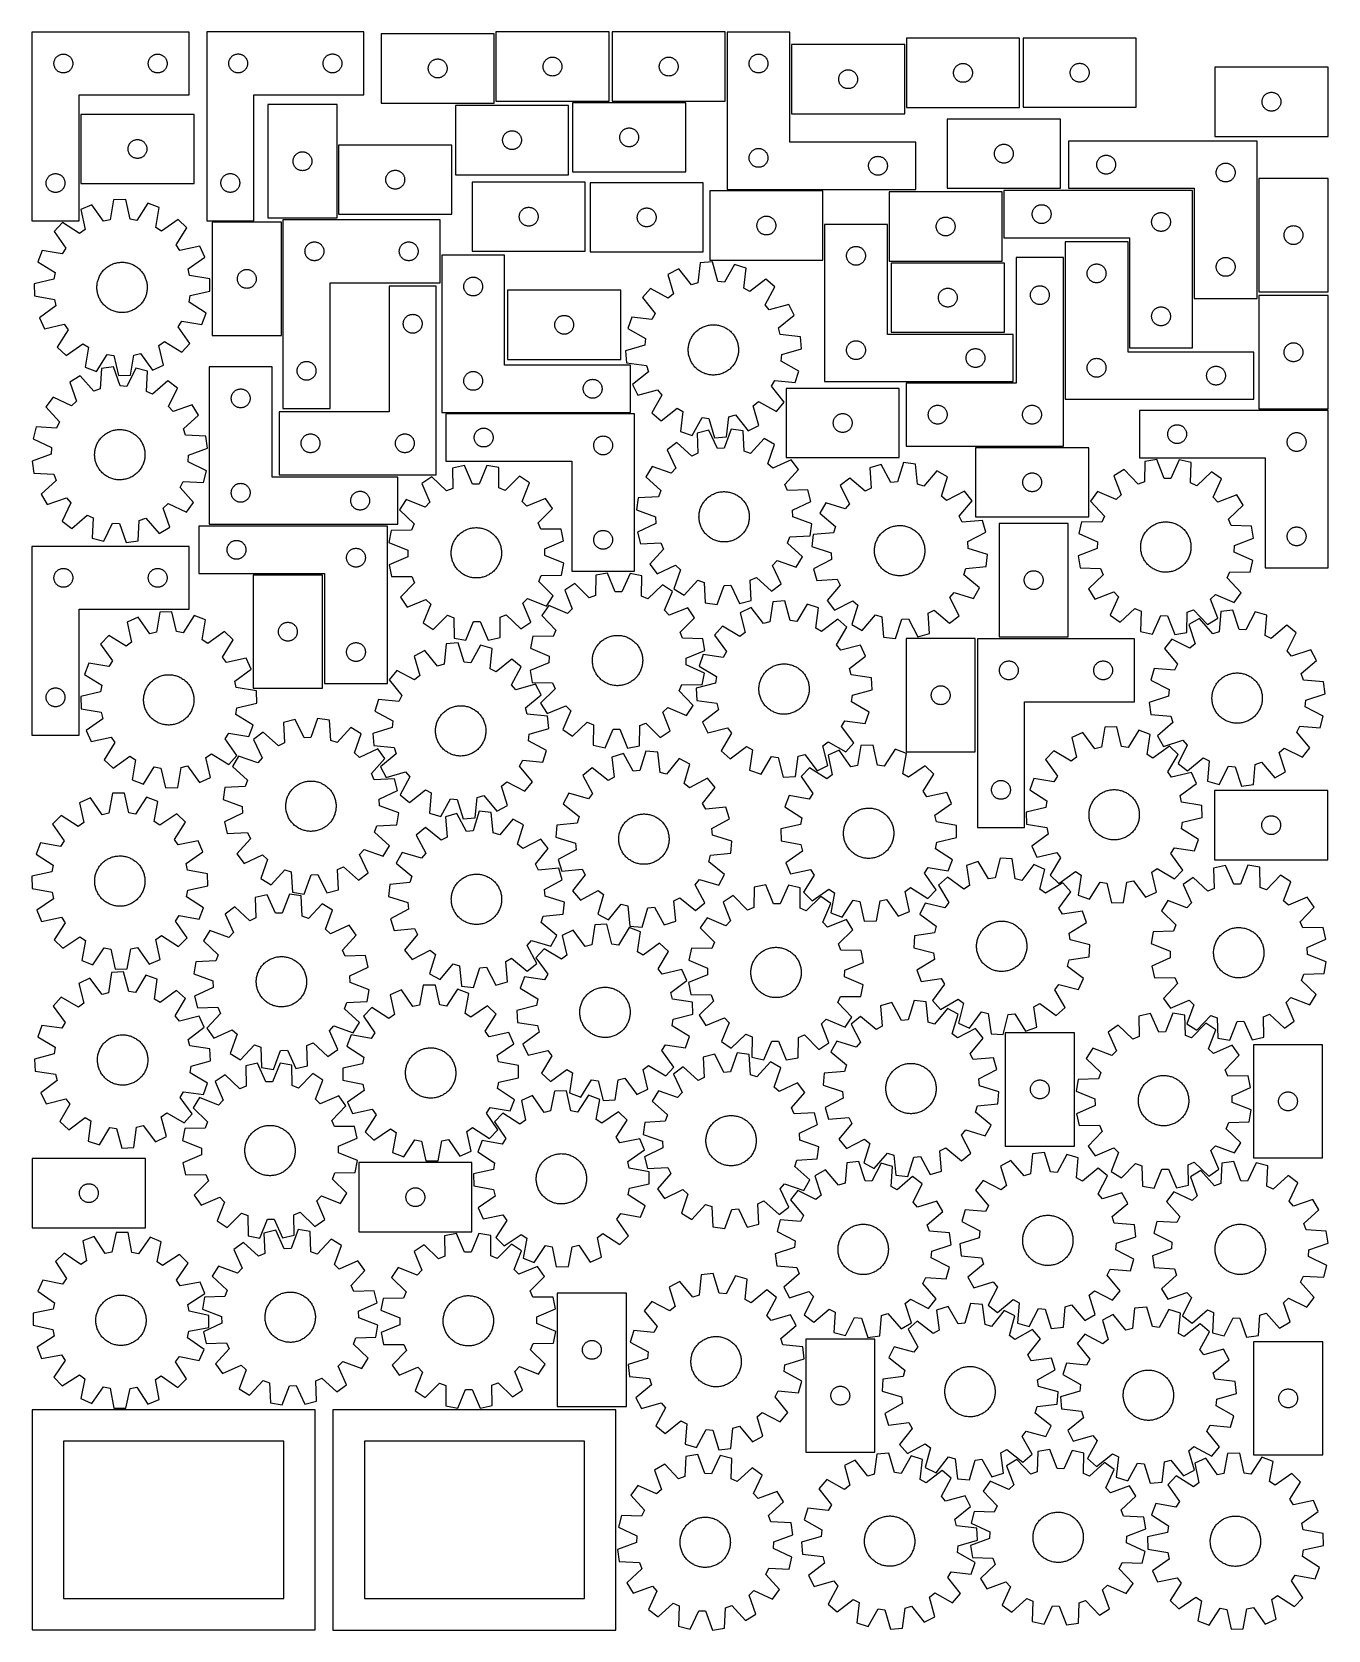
# Model space of a CAD drawing. Header units: millimetres. Extents: x 7 to 1243, y 7 to 1531.
import ezdxf

# ---------------------------------------------------------------- set-up
doc = ezdxf.new("R2010")
doc.units = ezdxf.units.MM
doc.layers.add('CUT', color=7, linetype='CONTINUOUS', true_color=0x000000)

msp = doc.modelspace()

# ---------------------------------------------------------------- linework, layer by layer
at = {"layer": 'CUT'}
for p, q in [((6.524254, 1530.604764), (6.524254, 1350.604764)), ((156.524254, 1530.604764), (6.524254, 1530.604764)), ((156.524254, 1470.604764), (156.524254, 1530.604764)), ((173.33059, 1530.715848), (173.33059, 1350.715848)), ((323.33059, 1530.715848), (173.33059, 1530.715848)), ((323.33059, 1470.715848), (323.33059, 1530.715848)), ((447.78317, 1528.946568), (339.78317, 1528.946568)), ((339.78317, 1528.946568), (339.78317, 1462.946568)), ((447.78317, 1462.946568), (447.78317, 1528.946568)), ((557.311431, 1530.701447), (449.311431, 1530.701447)), ((449.311431, 1530.701447), (449.311431, 1464.701447)), ((557.311431, 1464.701447), (557.311431, 1530.701447)), ((668.244658, 1530.70218), (560.244658, 1530.70218)), ((560.244658, 1530.70218), (560.244658, 1464.70218)), ((668.244658, 1464.70218), (668.244658, 1530.70218)), ((729.927184, 1530.603547), (669.927184, 1530.603547)), ((669.927184, 1530.603547), (669.927184, 1380.603547)), ((729.927184, 1425.603547), (729.927184, 1530.603547)), ((949.079009, 1524.674836), (841.079009, 1524.674836)), ((841.079009, 1524.674836), (841.079009, 1458.674836)), ((949.079009, 1458.674836), (949.079009, 1524.674836)), ((1060.419493, 1524.869905), (952.419493, 1524.869905)), ((952.419493, 1524.869905), (952.419493, 1458.869905)), ((1060.419493, 1458.869905), (1060.419493, 1524.869905)), ((33.080103, 1508.919679), (33.631299, 1509.127135)), ((33.631299, 1509.127135), (34.194883, 1509.298096)), ((34.194883, 1509.298096), (34.768441, 1509.431831)), ((34.768441, 1509.431831), (35.349519, 1509.527767)), ((35.349519, 1509.527767), (35.935626, 1509.585494)), ((35.935626, 1509.585494), (36.524254, 1509.604764)), ((36.524254, 1509.604764), (37.112882, 1509.585494)), ((37.112882, 1509.585494), (37.69899, 1509.527767)), ((37.69899, 1509.527767), (38.280067, 1509.431831)), ((38.280067, 1509.431831), (38.853626, 1509.298096)), ((38.853626, 1509.298096), (39.417209, 1509.127135)), ((39.417209, 1509.127135), (39.968405, 1508.919679)), ((123.080103, 1508.919679), (123.631299, 1509.127135)), ((123.631299, 1509.127135), (124.194883, 1509.298096)), ((124.194883, 1509.298096), (124.768441, 1509.431831)), ((124.768441, 1509.431831), (125.349519, 1509.527767)), ((125.349519, 1509.527767), (125.935626, 1509.585494)), ((125.935626, 1509.585494), (126.524254, 1509.604764)), ((126.524254, 1509.604764), (127.112882, 1509.585494)), ((127.112882, 1509.585494), (127.69899, 1509.527767)), ((127.69899, 1509.527767), (128.280067, 1509.431831)), ((128.280067, 1509.431831), (128.853626, 1509.298096)), ((128.853626, 1509.298096), (129.417209, 1509.127135)), ((129.417209, 1509.127135), (129.968405, 1508.919679)), ((199.349992, 1508.787702), (199.886439, 1509.030763)), ((199.886439, 1509.030763), (200.437635, 1509.238219)), ((200.437635, 1509.238219), (201.001218, 1509.40918)), ((201.001218, 1509.40918), (201.574777, 1509.542915)), ((201.574777, 1509.542915), (202.155854, 1509.638851)), ((202.155854, 1509.638851), (202.741962, 1509.696578)), ((202.741962, 1509.696578), (203.33059, 1509.715848)), ((203.33059, 1509.715848), (203.919218, 1509.696578)), ((203.919218, 1509.696578), (204.505325, 1509.638851)), ((204.505325, 1509.638851), (205.086403, 1509.542915)), ((205.086403, 1509.542915), (205.659961, 1509.40918)), ((205.659961, 1509.40918), (206.223545, 1509.238219)), ((206.223545, 1509.238219), (206.774741, 1509.030763)), ((206.774741, 1509.030763), (207.311188, 1508.787702)), ((289.349992, 1508.787702), (289.886439, 1509.030763)), ((289.886439, 1509.030763), (290.437635, 1509.238219)), ((290.437635, 1509.238219), (291.001218, 1509.40918)), ((291.001218, 1509.40918), (291.574777, 1509.542915)), ((291.574777, 1509.542915), (292.155854, 1509.638851)), ((292.155854, 1509.638851), (292.741962, 1509.696578)), ((292.741962, 1509.696578), (293.33059, 1509.715848)), ((293.33059, 1509.715848), (293.919218, 1509.696578)), ((293.919218, 1509.696578), (294.505325, 1509.638851)), ((294.505325, 1509.638851), (295.086403, 1509.542915)), ((295.086403, 1509.542915), (295.659961, 1509.40918)), ((295.659961, 1509.40918), (296.223545, 1509.238219)), ((296.223545, 1509.238219), (296.774741, 1509.030763)), ((296.774741, 1509.030763), (297.311188, 1508.787702)), ((696.483033, 1508.918463), (697.034229, 1509.125918)), ((697.034229, 1509.125918), (697.597813, 1509.296879)), ((697.597813, 1509.296879), (698.171371, 1509.430615)), ((698.171371, 1509.430615), (698.752448, 1509.526551)), ((698.752448, 1509.526551), (699.338556, 1509.584277)), ((699.338556, 1509.584277), (699.927184, 1509.603547)), ((699.927184, 1509.603547), (700.515812, 1509.584277)), ((700.515812, 1509.584277), (701.10192, 1509.526551)), ((701.10192, 1509.526551), (701.682997, 1509.430615)), ((701.682997, 1509.430615), (702.256556, 1509.296879)), ((702.256556, 1509.296879), (702.820139, 1509.125918)), ((702.820139, 1509.125918), (703.371335, 1508.918463)), ((839.446837, 1518.642365), (731.446837, 1518.642365)), ((731.446837, 1518.642365), (731.446837, 1452.642365)), ((839.446837, 1452.642365), (839.446837, 1518.642365)), ((27.524254, 1500.604764), (27.543524, 1501.193392)), ((27.543524, 1500.016135), (27.524254, 1500.604764)), ((27.543524, 1501.193392), (27.601251, 1501.779499)), ((27.601251, 1499.430028), (27.543524, 1500.016135)), ((27.601251, 1501.779499), (27.697187, 1502.360577)), ((27.697187, 1498.848951), (27.601251, 1499.430028)), ((27.697187, 1502.360577), (27.830922, 1502.934135)), ((27.830922, 1498.275392), (27.697187, 1498.848951)), ((27.830922, 1502.934135), (28.001883, 1503.497719)), ((28.001883, 1497.711808), (27.830922, 1498.275392)), ((28.001883, 1503.497719), (28.209339, 1504.048915)), ((28.209339, 1497.160613), (28.001883, 1497.711808)), ((28.209339, 1504.048915), (28.4524, 1504.585362)), ((28.4524, 1496.624165), (28.209339, 1497.160613)), ((28.4524, 1504.585362), (28.730026, 1505.104764)), ((28.730026, 1496.104764), (28.4524, 1496.624165)), ((28.730026, 1505.104764), (29.041028, 1505.604896)), ((29.041028, 1495.604632), (28.730026, 1496.104764)), ((29.041028, 1505.604896), (29.384074, 1506.083616)), ((29.384074, 1495.125911), (29.041028, 1495.604632)), ((29.384074, 1506.083616), (29.757696, 1506.538876)), ((29.757696, 1494.670651), (29.384074, 1495.125911)), ((29.757696, 1506.538876), (30.160293, 1506.968725)), ((30.160293, 1494.240803), (29.757696, 1494.670651)), ((30.160293, 1506.968725), (30.590142, 1507.371322)), ((30.590142, 1493.838205), (30.160293, 1494.240803)), ((30.590142, 1507.371322), (31.045401, 1507.744944)), ((31.045401, 1493.464584), (30.590142, 1493.838205)), ((31.045401, 1507.744944), (31.524122, 1508.08799)), ((31.524122, 1508.08799), (32.024254, 1508.398992)), ((32.024254, 1508.398992), (32.543656, 1508.676618)), ((32.543656, 1508.676618), (33.080103, 1508.919679)), ((39.968405, 1508.919679), (40.504853, 1508.676618)), ((40.504853, 1508.676618), (41.024254, 1508.398992)), ((41.024254, 1508.398992), (41.524386, 1508.08799)), ((41.524386, 1508.08799), (42.003107, 1507.744944)), ((42.003107, 1507.744944), (42.458367, 1507.371322)), ((42.458367, 1493.838205), (42.003107, 1493.464584)), ((42.458367, 1507.371322), (42.888215, 1506.968725)), ((42.888215, 1494.240803), (42.458367, 1493.838205)), ((42.888215, 1506.968725), (43.290813, 1506.538876)), ((43.290813, 1494.670651), (42.888215, 1494.240803)), ((43.290813, 1506.538876), (43.664434, 1506.083616)), ((43.664434, 1495.125911), (43.290813, 1494.670651)), ((43.664434, 1506.083616), (44.007481, 1505.604896)), ((44.007481, 1495.604632), (43.664434, 1495.125911)), ((44.007481, 1505.604896), (44.318483, 1505.104764)), ((44.318483, 1496.104764), (44.007481, 1495.604632)), ((44.318483, 1505.104764), (44.596109, 1504.585362)), ((44.596109, 1496.624165), (44.318483, 1496.104764)), ((44.596109, 1504.585362), (44.83917, 1504.048915)), ((44.83917, 1497.160613), (44.596109, 1496.624165)), ((44.83917, 1504.048915), (45.046625, 1503.497719)), ((45.046625, 1497.711808), (44.83917, 1497.160613)), ((45.046625, 1503.497719), (45.217587, 1502.934135)), ((45.217587, 1498.275392), (45.046625, 1497.711808)), ((45.217587, 1502.934135), (45.351322, 1502.360577)), ((45.351322, 1498.848951), (45.217587, 1498.275392)), ((45.351322, 1502.360577), (45.447258, 1501.779499)), ((45.447258, 1499.430028), (45.351322, 1498.848951)), ((45.447258, 1501.779499), (45.504985, 1501.193392)), ((45.504985, 1500.016135), (45.447258, 1499.430028)), ((45.504985, 1501.193392), (45.524254, 1500.604764)), ((45.524254, 1500.604764), (45.504985, 1500.016135)), ((117.524254, 1500.604764), (117.543524, 1501.193392)), ((117.543524, 1500.016135), (117.524254, 1500.604764)), ((117.543524, 1501.193392), (117.601251, 1501.779499)), ((117.601251, 1499.430028), (117.543524, 1500.016135)), ((117.601251, 1501.779499), (117.697187, 1502.360577)), ((117.697187, 1498.848951), (117.601251, 1499.430028)), ((117.697187, 1502.360577), (117.830922, 1502.934135)), ((117.830922, 1498.275392), (117.697187, 1498.848951)), ((117.830922, 1502.934135), (118.001883, 1503.497719)), ((118.001883, 1497.711808), (117.830922, 1498.275392)), ((118.001883, 1503.497719), (118.209339, 1504.048915)), ((118.209339, 1497.160613), (118.001883, 1497.711808)), ((118.209339, 1504.048915), (118.4524, 1504.585362)), ((118.4524, 1496.624165), (118.209339, 1497.160613)), ((118.4524, 1504.585362), (118.730026, 1505.104764)), ((118.730026, 1496.104764), (118.4524, 1496.624165)), ((118.730026, 1505.104764), (119.041028, 1505.604896)), ((119.041028, 1495.604632), (118.730026, 1496.104764)), ((119.041028, 1505.604896), (119.384074, 1506.083616)), ((119.384074, 1495.125911), (119.041028, 1495.604632)), ((119.384074, 1506.083616), (119.757696, 1506.538876)), ((119.757696, 1494.670651), (119.384074, 1495.125911)), ((119.757696, 1506.538876), (120.160293, 1506.968725)), ((120.160293, 1494.240803), (119.757696, 1494.670651)), ((120.160293, 1506.968725), (120.590142, 1507.371322)), ((120.590142, 1493.838205), (120.160293, 1494.240803)), ((120.590142, 1507.371322), (121.045401, 1507.744944)), ((121.045401, 1493.464584), (120.590142, 1493.838205)), ((121.045401, 1507.744944), (121.524122, 1508.08799)), ((121.524122, 1508.08799), (122.024254, 1508.398992)), ((122.024254, 1508.398992), (122.543656, 1508.676618)), ((122.543656, 1508.676618), (123.080103, 1508.919679)), ((129.968405, 1508.919679), (130.504853, 1508.676618)), ((130.504853, 1508.676618), (131.024254, 1508.398992)), ((131.024254, 1508.398992), (131.524386, 1508.08799)), ((131.524386, 1508.08799), (132.003107, 1507.744944)), ((132.003107, 1507.744944), (132.458367, 1507.371322)), ((132.458367, 1493.838205), (132.003107, 1493.464584)), ((132.458367, 1507.371322), (132.888215, 1506.968725)), ((132.888215, 1494.240803), (132.458367, 1493.838205)), ((132.888215, 1506.968725), (133.290813, 1506.538876)), ((133.290813, 1494.670651), (132.888215, 1494.240803)), ((133.290813, 1506.538876), (133.664434, 1506.083616)), ((133.664434, 1495.125911), (133.290813, 1494.670651)), ((133.664434, 1506.083616), (134.007481, 1505.604896)), ((134.007481, 1495.604632), (133.664434, 1495.125911)), ((134.007481, 1505.604896), (134.318483, 1505.104764)), ((134.318483, 1496.104764), (134.007481, 1495.604632)), ((134.318483, 1505.104764), (134.596109, 1504.585362)), ((134.596109, 1496.624165), (134.318483, 1496.104764)), ((134.596109, 1504.585362), (134.83917, 1504.048915)), ((134.83917, 1497.160613), (134.596109, 1496.624165)), ((134.83917, 1504.048915), (135.046625, 1503.497719)), ((135.046625, 1497.711808), (134.83917, 1497.160613)), ((135.046625, 1503.497719), (135.217587, 1502.934135)), ((135.217587, 1498.275392), (135.046625, 1497.711808)), ((135.217587, 1502.934135), (135.351322, 1502.360577)), ((135.351322, 1498.848951), (135.217587, 1498.275392)), ((135.351322, 1502.360577), (135.447258, 1501.779499)), ((135.447258, 1499.430028), (135.351322, 1498.848951)), ((135.447258, 1501.779499), (135.504985, 1501.193392)), ((135.504985, 1500.016135), (135.447258, 1499.430028)), ((135.504985, 1501.193392), (135.524254, 1500.604764)), ((135.524254, 1500.604764), (135.504985, 1500.016135)), ((194.33059, 1500.715848), (194.349859, 1501.304476)), ((194.349859, 1500.127219), (194.33059, 1500.715848)), ((194.349859, 1501.304476), (194.407586, 1501.890583)), ((194.407586, 1499.541112), (194.349859, 1500.127219)), ((194.407586, 1501.890583), (194.503522, 1502.47166)), ((194.503522, 1498.960035), (194.407586, 1499.541112)), ((194.503522, 1502.47166), (194.637257, 1503.045219)), ((194.637257, 1498.386476), (194.503522, 1498.960035)), ((194.637257, 1503.045219), (194.808219, 1503.608803)), ((194.808219, 1497.822892), (194.637257, 1498.386476)), ((194.808219, 1503.608803), (195.015674, 1504.159998)), ((195.015674, 1497.271697), (194.808219, 1497.822892)), ((195.015674, 1504.159998), (195.258735, 1504.696446)), ((195.258735, 1496.735249), (195.015674, 1497.271697)), ((195.258735, 1504.696446), (195.536361, 1505.215848)), ((195.536361, 1496.215848), (195.258735, 1496.735249)), ((195.536361, 1505.215848), (195.847363, 1505.71598)), ((195.847363, 1495.715715), (195.536361, 1496.215848)), ((195.847363, 1505.71598), (196.19041, 1506.1947)), ((196.19041, 1495.236995), (195.847363, 1495.715715)), ((196.19041, 1506.1947), (196.564031, 1506.64996)), ((196.564031, 1494.781735), (196.19041, 1495.236995)), ((196.564031, 1506.64996), (196.966629, 1507.079809)), ((196.966629, 1494.351887), (196.564031, 1494.781735)), ((196.966629, 1507.079809), (197.396477, 1507.482406)), ((197.396477, 1493.949289), (196.966629, 1494.351887)), ((197.396477, 1507.482406), (197.851737, 1507.856028)), ((197.851737, 1493.575668), (197.396477, 1493.949289)), ((197.851737, 1507.856028), (198.330458, 1508.199074)), ((198.330458, 1508.199074), (198.83059, 1508.510076)), ((198.83059, 1508.510076), (199.349992, 1508.787702)), ((207.311188, 1508.787702), (207.83059, 1508.510076)), ((207.83059, 1508.510076), (208.330722, 1508.199074)), ((208.330722, 1508.199074), (208.809443, 1507.856028)), ((208.809443, 1507.856028), (209.264702, 1507.482406)), ((209.264702, 1493.949289), (208.809443, 1493.575668)), ((209.264702, 1507.482406), (209.694551, 1507.079809)), ((209.694551, 1494.351887), (209.264702, 1493.949289)), ((209.694551, 1507.079809), (210.097148, 1506.64996)), ((210.097148, 1494.781735), (209.694551, 1494.351887)), ((210.097148, 1506.64996), (210.47077, 1506.1947)), ((210.47077, 1495.236995), (210.097148, 1494.781735)), ((210.47077, 1506.1947), (210.813816, 1505.71598)), ((210.813816, 1495.715715), (210.47077, 1495.236995)), ((210.813816, 1505.71598), (211.124818, 1505.215848)), ((211.124818, 1496.215848), (210.813816, 1495.715715)), ((211.124818, 1505.215848), (211.402444, 1504.696446)), ((211.402444, 1496.735249), (211.124818, 1496.215848)), ((211.402444, 1504.696446), (211.645506, 1504.159998)), ((211.645506, 1497.271697), (211.402444, 1496.735249)), ((211.645506, 1504.159998), (211.852961, 1503.608803)), ((211.852961, 1497.822892), (211.645506, 1497.271697)), ((211.852961, 1503.608803), (212.023922, 1503.045219)), ((212.023922, 1498.386476), (211.852961, 1497.822892)), ((212.023922, 1503.045219), (212.157657, 1502.47166)), ((212.157657, 1498.960035), (212.023922, 1498.386476)), ((212.157657, 1502.47166), (212.253594, 1501.890583)), ((212.253594, 1499.541112), (212.157657, 1498.960035)), ((212.253594, 1501.890583), (212.31132, 1501.304476)), ((212.31132, 1500.127219), (212.253594, 1499.541112)), ((212.31132, 1501.304476), (212.33059, 1500.715848)), ((212.33059, 1500.715848), (212.31132, 1500.127219)), ((284.33059, 1500.715848), (284.349859, 1501.304476)), ((284.349859, 1500.127219), (284.33059, 1500.715848)), ((284.349859, 1501.304476), (284.407586, 1501.890583)), ((284.407586, 1499.541112), (284.349859, 1500.127219)), ((284.407586, 1501.890583), (284.503522, 1502.47166)), ((284.503522, 1498.960035), (284.407586, 1499.541112)), ((284.503522, 1502.47166), (284.637257, 1503.045219)), ((284.637257, 1498.386476), (284.503522, 1498.960035)), ((284.637257, 1503.045219), (284.808219, 1503.608803)), ((284.808219, 1497.822892), (284.637257, 1498.386476)), ((284.808219, 1503.608803), (285.015674, 1504.159998)), ((285.015674, 1497.271697), (284.808219, 1497.822892)), ((285.015674, 1504.159998), (285.258735, 1504.696446)), ((285.258735, 1496.735249), (285.015674, 1497.271697)), ((285.258735, 1504.696446), (285.536361, 1505.215848)), ((285.536361, 1496.215848), (285.258735, 1496.735249)), ((285.536361, 1505.215848), (285.847363, 1505.71598)), ((285.847363, 1495.715715), (285.536361, 1496.215848)), ((285.847363, 1505.71598), (286.19041, 1506.1947)), ((286.19041, 1495.236995), (285.847363, 1495.715715)), ((286.19041, 1506.1947), (286.564031, 1506.64996)), ((286.564031, 1494.781735), (286.19041, 1495.236995)), ((286.564031, 1506.64996), (286.966629, 1507.079809)), ((286.966629, 1494.351887), (286.564031, 1494.781735)), ((286.966629, 1507.079809), (287.396477, 1507.482406)), ((287.396477, 1493.949289), (286.966629, 1494.351887)), ((287.396477, 1507.482406), (287.851737, 1507.856028)), ((287.851737, 1493.575668), (287.396477, 1493.949289)), ((287.851737, 1507.856028), (288.330458, 1508.199074)), ((288.330458, 1508.199074), (288.83059, 1508.510076)), ((288.83059, 1508.510076), (289.349992, 1508.787702)), ((297.311188, 1508.787702), (297.83059, 1508.510076)), ((297.83059, 1508.510076), (298.330722, 1508.199074)), ((298.330722, 1508.199074), (298.809443, 1507.856028)), ((298.809443, 1507.856028), (299.264702, 1507.482406)), ((299.264702, 1493.949289), (298.809443, 1493.575668)), ((299.264702, 1507.482406), (299.694551, 1507.079809)), ((299.694551, 1494.351887), (299.264702, 1493.949289)), ((299.694551, 1507.079809), (300.097148, 1506.64996)), ((300.097148, 1494.781735), (299.694551, 1494.351887)), ((300.097148, 1506.64996), (300.47077, 1506.1947)), ((300.47077, 1495.236995), (300.097148, 1494.781735)), ((300.47077, 1506.1947), (300.813816, 1505.71598)), ((300.813816, 1495.715715), (300.47077, 1495.236995)), ((300.813816, 1505.71598), (301.124818, 1505.215848)), ((301.124818, 1496.215848), (300.813816, 1495.715715)), ((301.124818, 1505.215848), (301.402444, 1504.696446)), ((301.402444, 1496.735249), (301.124818, 1496.215848)), ((301.402444, 1504.696446), (301.645506, 1504.159998)), ((301.645506, 1497.271697), (301.402444, 1496.735249)), ((301.645506, 1504.159998), (301.852961, 1503.608803)), ((301.852961, 1497.822892), (301.645506, 1497.271697)), ((301.852961, 1503.608803), (302.023922, 1503.045219)), ((302.023922, 1498.386476), (301.852961, 1497.822892)), ((302.023922, 1503.045219), (302.157657, 1502.47166)), ((302.157657, 1498.960035), (302.023922, 1498.386476)), ((302.157657, 1502.47166), (302.253594, 1501.890583)), ((302.253594, 1499.541112), (302.157657, 1498.960035)), ((302.253594, 1501.890583), (302.31132, 1501.304476)), ((302.31132, 1500.127219), (302.253594, 1499.541112)), ((302.31132, 1501.304476), (302.33059, 1500.715848)), ((302.33059, 1500.715848), (302.31132, 1500.127219)), ((384.78317, 1495.946568), (384.802439, 1496.535196)), ((384.802439, 1495.35794), (384.78317, 1495.946568)), ((384.802439, 1496.535196), (384.860166, 1497.121303)), ((384.860166, 1494.771832), (384.802439, 1495.35794)), ((384.860166, 1497.121303), (384.956102, 1497.702381)), ((384.956102, 1494.190755), (384.860166, 1494.771832)), ((384.956102, 1497.702381), (385.089837, 1498.275939)), ((385.089837, 1493.617196), (384.956102, 1494.190755)), ((385.089837, 1498.275939), (385.260798, 1498.839523)), ((385.260798, 1498.839523), (385.468254, 1499.390719)), ((385.468254, 1499.390719), (385.711315, 1499.927166)), ((385.711315, 1499.927166), (385.988941, 1500.446568)), ((385.988941, 1500.446568), (386.299943, 1500.9467)), ((386.299943, 1500.9467), (386.64299, 1501.425421)), ((386.64299, 1501.425421), (387.016611, 1501.88068)), ((387.016611, 1501.88068), (387.419209, 1502.310529)), ((387.419209, 1502.310529), (387.849057, 1502.713126)), ((387.849057, 1502.713126), (388.304317, 1503.086748)), ((388.304317, 1503.086748), (388.783037, 1503.429794)), ((388.783037, 1503.429794), (389.28317, 1503.740796)), ((389.28317, 1503.740796), (389.802571, 1504.018422)), ((389.802571, 1504.018422), (390.339019, 1504.261483)), ((390.339019, 1504.261483), (390.890214, 1504.468939)), ((390.890214, 1504.468939), (391.453798, 1504.6399)), ((391.453798, 1504.6399), (392.027357, 1504.773635)), ((392.027357, 1504.773635), (392.608434, 1504.869571)), ((392.608434, 1504.869571), (393.194541, 1504.927298)), ((393.194541, 1504.927298), (393.78317, 1504.946568)), ((393.78317, 1504.946568), (394.371798, 1504.927298)), ((394.371798, 1504.927298), (394.957905, 1504.869571)), ((394.957905, 1504.869571), (395.538982, 1504.773635)), ((395.538982, 1504.773635), (396.112541, 1504.6399)), ((396.112541, 1504.6399), (396.676125, 1504.468939)), ((396.676125, 1504.468939), (397.22732, 1504.261483)), ((397.22732, 1504.261483), (397.763768, 1504.018422)), ((397.763768, 1504.018422), (398.28317, 1503.740796)), ((398.28317, 1503.740796), (398.783302, 1503.429794)), ((398.783302, 1503.429794), (399.262022, 1503.086748)), ((399.262022, 1503.086748), (399.717282, 1502.713126)), ((399.717282, 1502.713126), (400.147131, 1502.310529)), ((400.147131, 1502.310529), (400.549728, 1501.88068)), ((400.549728, 1501.88068), (400.92335, 1501.425421)), ((400.92335, 1501.425421), (401.266396, 1500.9467)), ((401.266396, 1500.9467), (401.577398, 1500.446568)), ((401.577398, 1500.446568), (401.855024, 1499.927166)), ((401.855024, 1499.927166), (402.098085, 1499.390719)), ((402.098085, 1499.390719), (402.305541, 1498.839523)), ((402.305541, 1498.839523), (402.476502, 1498.275939)), ((402.476502, 1498.275939), (402.610237, 1497.702381)), ((402.610237, 1494.190755), (402.476502, 1493.617196)), ((402.610237, 1497.702381), (402.706173, 1497.121303)), ((402.706173, 1494.771832), (402.610237, 1494.190755)), ((402.706173, 1497.121303), (402.7639, 1496.535196)), ((402.7639, 1495.35794), (402.706173, 1494.771832)), ((402.7639, 1496.535196), (402.78317, 1495.946568)), ((402.78317, 1495.946568), (402.7639, 1495.35794)), ((494.311431, 1497.701447), (494.3307, 1498.290076)), ((494.3307, 1497.112819), (494.311431, 1497.701447)), ((494.3307, 1498.290076), (494.388427, 1498.876183)), ((494.388427, 1496.526712), (494.3307, 1497.112819)), ((494.388427, 1498.876183), (494.484363, 1499.45726)), ((494.484363, 1495.945635), (494.388427, 1496.526712)), ((494.484363, 1499.45726), (494.618098, 1500.030819)), ((494.618098, 1495.372076), (494.484363, 1495.945635)), ((494.618098, 1500.030819), (494.78906, 1500.594403)), ((494.78906, 1494.808492), (494.618098, 1495.372076)), ((494.78906, 1500.594403), (494.996515, 1501.145598)), ((494.996515, 1494.257297), (494.78906, 1494.808492)), ((494.996515, 1501.145598), (495.239576, 1501.682046)), ((495.239576, 1493.720849), (494.996515, 1494.257297)), ((495.239576, 1501.682046), (495.517202, 1502.201447)), ((495.517202, 1502.201447), (495.828204, 1502.70158)), ((495.828204, 1502.70158), (496.171251, 1503.1803)), ((496.171251, 1503.1803), (496.544872, 1503.63556)), ((496.544872, 1503.63556), (496.94747, 1504.065409)), ((496.94747, 1504.065409), (497.377318, 1504.468006)), ((497.377318, 1504.468006), (497.832578, 1504.841628)), ((497.832578, 1504.841628), (498.311299, 1505.184674)), ((498.311299, 1505.184674), (498.811431, 1505.495676)), ((498.811431, 1505.495676), (499.330832, 1505.773302)), ((499.330832, 1505.773302), (499.86728, 1506.016363)), ((499.86728, 1506.016363), (500.418475, 1506.223819)), ((500.418475, 1506.223819), (500.982059, 1506.39478)), ((500.982059, 1506.39478), (501.555618, 1506.528515)), ((501.555618, 1506.528515), (502.136695, 1506.624451)), ((502.136695, 1506.624451), (502.722803, 1506.682178)), ((502.722803, 1506.682178), (503.311431, 1506.701447)), ((503.311431, 1506.701447), (503.900059, 1506.682178)), ((503.900059, 1506.682178), (504.486166, 1506.624451)), ((504.486166, 1506.624451), (505.067244, 1506.528515)), ((505.067244, 1506.528515), (505.640802, 1506.39478)), ((505.640802, 1506.39478), (506.204386, 1506.223819)), ((506.204386, 1506.223819), (506.755582, 1506.016363)), ((506.755582, 1506.016363), (507.292029, 1505.773302)), ((507.292029, 1505.773302), (507.811431, 1505.495676)), ((507.811431, 1505.495676), (508.311563, 1505.184674)), ((508.311563, 1505.184674), (508.790284, 1504.841628)), ((508.790284, 1504.841628), (509.245543, 1504.468006)), ((509.245543, 1504.468006), (509.675392, 1504.065409)), ((509.675392, 1504.065409), (510.077989, 1503.63556)), ((510.077989, 1503.63556), (510.451611, 1503.1803)), ((510.451611, 1503.1803), (510.794657, 1502.70158)), ((510.794657, 1502.70158), (511.105659, 1502.201447)), ((511.105659, 1502.201447), (511.383285, 1501.682046)), ((511.383285, 1501.682046), (511.626346, 1501.145598)), ((511.626346, 1494.257297), (511.383285, 1493.720849)), ((511.626346, 1501.145598), (511.833802, 1500.594403)), ((511.833802, 1494.808492), (511.626346, 1494.257297)), ((511.833802, 1500.594403), (512.004763, 1500.030819)), ((512.004763, 1495.372076), (511.833802, 1494.808492)), ((512.004763, 1500.030819), (512.138498, 1499.45726)), ((512.138498, 1495.945635), (512.004763, 1495.372076)), ((512.138498, 1499.45726), (512.234434, 1498.876183)), ((512.234434, 1496.526712), (512.138498, 1495.945635)), ((512.234434, 1498.876183), (512.292161, 1498.290076)), ((512.292161, 1497.112819), (512.234434, 1496.526712)), ((512.292161, 1498.290076), (512.311431, 1497.701447)), ((512.311431, 1497.701447), (512.292161, 1497.112819)), ((605.244658, 1497.70218), (605.263928, 1498.290808)), ((605.263928, 1497.113552), (605.244658, 1497.70218)), ((605.263928, 1498.290808), (605.321654, 1498.876916)), ((605.321654, 1496.527444), (605.263928, 1497.113552)), ((605.321654, 1498.876916), (605.417591, 1499.457993)), ((605.417591, 1495.946367), (605.321654, 1496.527444)), ((605.417591, 1499.457993), (605.551326, 1500.031551)), ((605.551326, 1495.372809), (605.417591, 1495.946367)), ((605.551326, 1500.031551), (605.722287, 1500.595135)), ((605.722287, 1494.809225), (605.551326, 1495.372809)), ((605.722287, 1500.595135), (605.929742, 1501.146331)), ((605.929742, 1494.258029), (605.722287, 1494.809225)), ((605.929742, 1501.146331), (606.172804, 1501.682778)), ((606.172804, 1493.721582), (605.929742, 1494.258029)), ((606.172804, 1501.682778), (606.45043, 1502.20218)), ((606.45043, 1493.20218), (606.172804, 1493.721582)), ((606.45043, 1502.20218), (606.761432, 1502.702312)), ((606.761432, 1502.702312), (607.104478, 1503.181033)), ((607.104478, 1503.181033), (607.4781, 1503.636292)), ((607.4781, 1503.636292), (607.880697, 1504.066141)), ((607.880697, 1504.066141), (608.310546, 1504.468738)), ((608.310546, 1504.468738), (608.765805, 1504.84236)), ((608.765805, 1504.84236), (609.244526, 1505.185406)), ((609.244526, 1505.185406), (609.744658, 1505.496409)), ((609.744658, 1505.496409), (610.26406, 1505.774035)), ((610.26406, 1505.774035), (610.800507, 1506.017096)), ((610.800507, 1506.017096), (611.351703, 1506.224551)), ((611.351703, 1506.224551), (611.915287, 1506.395512)), ((611.915287, 1506.395512), (612.488845, 1506.529247)), ((612.488845, 1506.529247), (613.069922, 1506.625184)), ((613.069922, 1506.625184), (613.65603, 1506.68291)), ((613.65603, 1506.68291), (614.244658, 1506.70218)), ((614.244658, 1506.70218), (614.833286, 1506.68291)), ((614.833286, 1506.68291), (615.419394, 1506.625184)), ((615.419394, 1506.625184), (616.000471, 1506.529247)), ((616.000471, 1506.529247), (616.57403, 1506.395512)), ((616.57403, 1506.395512), (617.137613, 1506.224551)), ((617.137613, 1506.224551), (617.688809, 1506.017096)), ((617.688809, 1506.017096), (618.225256, 1505.774035)), ((618.225256, 1505.774035), (618.744658, 1505.496409)), ((618.744658, 1505.496409), (619.24479, 1505.185406)), ((619.24479, 1505.185406), (619.723511, 1504.84236)), ((619.723511, 1504.84236), (620.178771, 1504.468738)), ((620.178771, 1504.468738), (620.608619, 1504.066141)), ((620.608619, 1504.066141), (621.011216, 1503.636292)), ((621.011216, 1503.636292), (621.384838, 1503.181033)), ((621.384838, 1503.181033), (621.727885, 1502.702312)), ((621.727885, 1502.702312), (622.038887, 1502.20218)), ((622.038887, 1502.20218), (622.316513, 1501.682778)), ((622.316513, 1493.721582), (622.038887, 1493.20218)), ((622.316513, 1501.682778), (622.559574, 1501.146331)), ((622.559574, 1494.258029), (622.316513, 1493.721582)), ((622.559574, 1501.146331), (622.767029, 1500.595135)), ((622.767029, 1494.809225), (622.559574, 1494.258029)), ((622.767029, 1500.595135), (622.937991, 1500.031551)), ((622.937991, 1495.372809), (622.767029, 1494.809225)), ((622.937991, 1500.031551), (623.071726, 1499.457993)), ((623.071726, 1495.946367), (622.937991, 1495.372809)), ((623.071726, 1499.457993), (623.167662, 1498.876916)), ((623.167662, 1496.527444), (623.071726, 1495.946367)), ((623.167662, 1498.876916), (623.225389, 1498.290808)), ((623.225389, 1497.113552), (623.167662, 1496.527444)), ((623.225389, 1498.290808), (623.244658, 1497.70218)), ((623.244658, 1497.70218), (623.225389, 1497.113552)), ((690.927184, 1500.603547), (690.946454, 1501.192175)), ((690.946454, 1500.014919), (690.927184, 1500.603547)), ((690.946454, 1501.192175), (691.00418, 1501.778283)), ((691.00418, 1499.428811), (690.946454, 1500.014919)), ((691.00418, 1501.778283), (691.100117, 1502.35936)), ((691.100117, 1498.847734), (691.00418, 1499.428811)), ((691.100117, 1502.35936), (691.233852, 1502.932918)), ((691.233852, 1498.274176), (691.100117, 1498.847734)), ((691.233852, 1502.932918), (691.404813, 1503.496502)), ((691.404813, 1497.710592), (691.233852, 1498.274176)), ((691.404813, 1503.496502), (691.612268, 1504.047698)), ((691.612268, 1497.159396), (691.404813, 1497.710592)), ((691.612268, 1504.047698), (691.855329, 1504.584145)), ((691.855329, 1496.622949), (691.612268, 1497.159396)), ((691.855329, 1504.584145), (692.132955, 1505.103547)), ((692.132955, 1496.103547), (691.855329, 1496.622949)), ((692.132955, 1505.103547), (692.443958, 1505.603679)), ((692.443958, 1495.603415), (692.132955, 1496.103547)), ((692.443958, 1505.603679), (692.787004, 1506.0824)), ((692.787004, 1495.124694), (692.443958, 1495.603415)), ((692.787004, 1506.0824), (693.160626, 1506.537659)), ((693.160626, 1494.669435), (692.787004, 1495.124694)), ((693.160626, 1506.537659), (693.563223, 1506.967508)), ((693.563223, 1494.239586), (693.160626, 1494.669435)), ((693.563223, 1506.967508), (693.993072, 1507.370105)), ((693.993072, 1493.836989), (693.563223, 1494.239586)), ((693.993072, 1507.370105), (694.448331, 1507.743727)), ((694.448331, 1493.463367), (693.993072, 1493.836989)), ((694.448331, 1507.743727), (694.927052, 1508.086773)), ((694.927052, 1508.086773), (695.427184, 1508.397776)), ((695.427184, 1508.397776), (695.946586, 1508.675402)), ((695.946586, 1508.675402), (696.483033, 1508.918463)), ((703.371335, 1508.918463), (703.907782, 1508.675402)), ((703.907782, 1508.675402), (704.427184, 1508.397776)), ((704.427184, 1508.397776), (704.927316, 1508.086773)), ((704.927316, 1508.086773), (705.406037, 1507.743727)), ((705.406037, 1507.743727), (705.861296, 1507.370105)), ((705.861296, 1493.836989), (705.406037, 1493.463367)), ((705.861296, 1507.370105), (706.291145, 1506.967508)), ((706.291145, 1494.239586), (705.861296, 1493.836989)), ((706.291145, 1506.967508), (706.693742, 1506.537659)), ((706.693742, 1494.669435), (706.291145, 1494.239586)), ((706.693742, 1506.537659), (707.067364, 1506.0824)), ((707.067364, 1495.124694), (706.693742, 1494.669435)), ((707.067364, 1506.0824), (707.410411, 1505.603679)), ((707.410411, 1495.603415), (707.067364, 1495.124694)), ((707.410411, 1505.603679), (707.721413, 1505.103547)), ((707.721413, 1496.103547), (707.410411, 1495.603415)), ((707.721413, 1505.103547), (707.999039, 1504.584145)), ((707.999039, 1496.622949), (707.721413, 1496.103547)), ((707.999039, 1504.584145), (708.2421, 1504.047698)), ((708.2421, 1497.159396), (707.999039, 1496.622949)), ((708.2421, 1504.047698), (708.449555, 1503.496502)), ((708.449555, 1497.710592), (708.2421, 1497.159396)), ((708.449555, 1503.496502), (708.620517, 1502.932918)), ((708.620517, 1498.274176), (708.449555, 1497.710592)), ((708.620517, 1502.932918), (708.754252, 1502.35936)), ((708.754252, 1498.847734), (708.620517, 1498.274176)), ((708.754252, 1502.35936), (708.850188, 1501.778283)), ((708.850188, 1499.428811), (708.754252, 1498.847734)), ((708.850188, 1501.778283), (708.907914, 1501.192175)), ((708.907914, 1500.014919), (708.850188, 1499.428811)), ((708.907914, 1501.192175), (708.927184, 1500.603547)), ((708.927184, 1500.603547), (708.907914, 1500.014919)), ((781.466239, 1493.71422), (782.002686, 1493.957281)), ((782.002686, 1493.957281), (782.553882, 1494.164737)), ((782.553882, 1494.164737), (783.117466, 1494.335698)), ((783.117466, 1494.335698), (783.691024, 1494.469433)), ((783.691024, 1494.469433), (784.272101, 1494.565369)), ((784.272101, 1494.565369), (784.858209, 1494.623096)), ((784.858209, 1494.623096), (785.446837, 1494.642365)), ((785.446837, 1494.642365), (786.035465, 1494.623096)), ((786.035465, 1494.623096), (786.621573, 1494.565369)), ((786.621573, 1494.565369), (787.20265, 1494.469433)), ((787.20265, 1494.469433), (787.776209, 1494.335698)), ((787.776209, 1494.335698), (788.339792, 1494.164737)), ((788.339792, 1494.164737), (788.890988, 1493.957281)), ((788.890988, 1493.957281), (789.427435, 1493.71422)), ((886.251941, 1493.430649), (886.385676, 1494.004208)), ((886.385676, 1494.004208), (886.556638, 1494.567791)), ((886.556638, 1494.567791), (886.764093, 1495.118987)), ((886.764093, 1495.118987), (887.007154, 1495.655434)), ((887.007154, 1495.655434), (887.28478, 1496.174836)), ((887.28478, 1496.174836), (887.595782, 1496.674968)), ((887.595782, 1496.674968), (887.938829, 1497.153689)), ((887.938829, 1497.153689), (888.312451, 1497.608948)), ((888.312451, 1497.608948), (888.715048, 1498.038797)), ((888.715048, 1498.038797), (889.144896, 1498.441394)), ((889.144896, 1498.441394), (889.600156, 1498.815016)), ((889.600156, 1498.815016), (890.078877, 1499.158063)), ((890.078877, 1499.158063), (890.579009, 1499.469065)), ((890.579009, 1499.469065), (891.098411, 1499.746691)), ((891.098411, 1499.746691), (891.634858, 1499.989752)), ((891.634858, 1499.989752), (892.186054, 1500.197207)), ((892.186054, 1500.197207), (892.749637, 1500.368169)), ((892.749637, 1500.368169), (893.323196, 1500.501904)), ((893.323196, 1500.501904), (893.904273, 1500.59784)), ((893.904273, 1500.59784), (894.490381, 1500.655566)), ((894.490381, 1500.655566), (895.079009, 1500.674836)), ((895.079009, 1500.674836), (895.667637, 1500.655566)), ((895.667637, 1500.655566), (896.253745, 1500.59784)), ((896.253745, 1500.59784), (896.834822, 1500.501904)), ((896.834822, 1500.501904), (897.40838, 1500.368169)), ((897.40838, 1500.368169), (897.971964, 1500.197207)), ((897.971964, 1500.197207), (898.52316, 1499.989752)), ((898.52316, 1499.989752), (899.059607, 1499.746691)), ((899.059607, 1499.746691), (899.579009, 1499.469065)), ((899.579009, 1499.469065), (900.079141, 1499.158063)), ((900.079141, 1499.158063), (900.557862, 1498.815016)), ((900.557862, 1498.815016), (901.013121, 1498.441394)), ((901.013121, 1498.441394), (901.44297, 1498.038797)), ((901.44297, 1498.038797), (901.845567, 1497.608948)), ((901.845567, 1497.608948), (902.219189, 1497.153689)), ((902.219189, 1497.153689), (902.562235, 1496.674968)), ((902.562235, 1496.674968), (902.873237, 1496.174836)), ((902.873237, 1496.174836), (903.150863, 1495.655434)), ((903.150863, 1495.655434), (903.393925, 1495.118987)), ((903.393925, 1495.118987), (903.60138, 1494.567791)), ((903.60138, 1494.567791), (903.772341, 1494.004208)), ((903.772341, 1494.004208), (903.906076, 1493.430649)), ((997.592426, 1493.625717), (997.726161, 1494.199276)), ((997.726161, 1494.199276), (997.897122, 1494.76286)), ((997.897122, 1494.76286), (998.104578, 1495.314055)), ((998.104578, 1495.314055), (998.347639, 1495.850503)), ((998.347639, 1495.850503), (998.625265, 1496.369905)), ((998.625265, 1496.369905), (998.936267, 1496.870037)), ((998.936267, 1496.870037), (999.279313, 1497.348757)), ((999.279313, 1497.348757), (999.652935, 1497.804017)), ((999.652935, 1497.804017), (1000.055532, 1498.233866)), ((1000.055532, 1498.233866), (1000.485381, 1498.636463)), ((1000.485381, 1498.636463), (1000.940641, 1499.010085)), ((1000.940641, 1499.010085), (1001.419361, 1499.353131)), ((1001.419361, 1499.353131), (1001.919493, 1499.664133)), ((1001.919493, 1499.664133), (1002.438895, 1499.941759)), ((1002.438895, 1499.941759), (1002.975343, 1500.18482)), ((1002.975343, 1500.18482), (1003.526538, 1500.392276)), ((1003.526538, 1500.392276), (1004.090122, 1500.563237)), ((1004.090122, 1500.563237), (1004.663681, 1500.696972)), ((1004.663681, 1500.696972), (1005.244758, 1500.792908)), ((1005.244758, 1500.792908), (1005.830865, 1500.850635)), ((1005.830865, 1500.850635), (1006.419493, 1500.869905)), ((1006.419493, 1500.869905), (1007.008122, 1500.850635)), ((1007.008122, 1500.850635), (1007.594229, 1500.792908)), ((1007.594229, 1500.792908), (1008.175306, 1500.696972)), ((1008.175306, 1500.696972), (1008.748865, 1500.563237)), ((1008.748865, 1500.563237), (1009.312449, 1500.392276)), ((1009.312449, 1500.392276), (1009.863644, 1500.18482)), ((1009.863644, 1500.18482), (1010.400092, 1499.941759)), ((1010.400092, 1499.941759), (1010.919493, 1499.664133)), ((1010.919493, 1499.664133), (1011.419626, 1499.353131)), ((1011.419626, 1499.353131), (1011.898346, 1499.010085)), ((1011.898346, 1499.010085), (1012.353606, 1498.636463)), ((1012.353606, 1498.636463), (1012.783454, 1498.233866)), ((1012.783454, 1498.233866), (1013.186052, 1497.804017)), ((1013.186052, 1497.804017), (1013.559673, 1497.348757)), ((1013.559673, 1497.348757), (1013.90272, 1496.870037)), ((1013.90272, 1496.870037), (1014.213722, 1496.369905)), ((1014.213722, 1496.369905), (1014.491348, 1495.850503)), ((1014.491348, 1495.850503), (1014.734409, 1495.314055)), ((1014.734409, 1495.314055), (1014.941865, 1494.76286)), ((1014.941865, 1494.76286), (1015.112826, 1494.199276)), ((1015.112826, 1494.199276), (1015.246561, 1493.625717)), ((1243.482381, 1497.160923), (1135.482381, 1497.160923)), ((1135.482381, 1497.160923), (1135.482381, 1431.160923)), ((1243.482381, 1431.160923), (1243.482381, 1497.160923)), ((31.524122, 1493.121537), (31.045401, 1493.464584)), ((32.024254, 1492.810535), (31.524122, 1493.121537)), ((32.543656, 1492.532909), (32.024254, 1492.810535)), ((33.080103, 1492.289848), (32.543656, 1492.532909)), ((33.631299, 1492.082392), (33.080103, 1492.289848)), ((34.194883, 1491.911431), (33.631299, 1492.082392)), ((34.768441, 1491.777696), (34.194883, 1491.911431)), ((35.349519, 1491.68176), (34.768441, 1491.777696)), ((35.935626, 1491.624033), (35.349519, 1491.68176)), ((36.524254, 1491.604764), (35.935626, 1491.624033)), ((37.112882, 1491.624033), (36.524254, 1491.604764)), ((37.69899, 1491.68176), (37.112882, 1491.624033)), ((38.280067, 1491.777696), (37.69899, 1491.68176)), ((38.853626, 1491.911431), (38.280067, 1491.777696)), ((39.417209, 1492.082392), (38.853626, 1491.911431)), ((39.968405, 1492.289848), (39.417209, 1492.082392)), ((40.504853, 1492.532909), (39.968405, 1492.289848)), ((41.024254, 1492.810535), (40.504853, 1492.532909)), ((41.524386, 1493.121537), (41.024254, 1492.810535)), ((42.003107, 1493.464584), (41.524386, 1493.121537)), ((121.524122, 1493.121537), (121.045401, 1493.464584)), ((122.024254, 1492.810535), (121.524122, 1493.121537)), ((122.543656, 1492.532909), (122.024254, 1492.810535)), ((123.080103, 1492.289848), (122.543656, 1492.532909)), ((123.631299, 1492.082392), (123.080103, 1492.289848)), ((124.194883, 1491.911431), (123.631299, 1492.082392)), ((124.768441, 1491.777696), (124.194883, 1491.911431)), ((125.349519, 1491.68176), (124.768441, 1491.777696)), ((125.935626, 1491.624033), (125.349519, 1491.68176)), ((126.524254, 1491.604764), (125.935626, 1491.624033)), ((127.112882, 1491.624033), (126.524254, 1491.604764)), ((127.69899, 1491.68176), (127.112882, 1491.624033)), ((128.280067, 1491.777696), (127.69899, 1491.68176)), ((128.853626, 1491.911431), (128.280067, 1491.777696)), ((129.417209, 1492.082392), (128.853626, 1491.911431)), ((129.968405, 1492.289848), (129.417209, 1492.082392)), ((130.504853, 1492.532909), (129.968405, 1492.289848)), ((131.024254, 1492.810535), (130.504853, 1492.532909)), ((131.524386, 1493.121537), (131.024254, 1492.810535)), ((132.003107, 1493.464584), (131.524386, 1493.121537)), ((198.330458, 1493.232621), (197.851737, 1493.575668)), ((198.83059, 1492.921619), (198.330458, 1493.232621)), ((199.349992, 1492.643993), (198.83059, 1492.921619)), ((199.886439, 1492.400932), (199.349992, 1492.643993)), ((200.437635, 1492.193476), (199.886439, 1492.400932)), ((201.001218, 1492.022515), (200.437635, 1492.193476)), ((201.574777, 1491.88878), (201.001218, 1492.022515)), ((202.155854, 1491.792844), (201.574777, 1491.88878)), ((202.741962, 1491.735117), (202.155854, 1491.792844)), ((203.33059, 1491.715848), (202.741962, 1491.735117)), ((203.919218, 1491.735117), (203.33059, 1491.715848)), ((204.505325, 1491.792844), (203.919218, 1491.735117)), ((205.086403, 1491.88878), (204.505325, 1491.792844)), ((205.659961, 1492.022515), (205.086403, 1491.88878)), ((206.223545, 1492.193476), (205.659961, 1492.022515)), ((206.774741, 1492.400932), (206.223545, 1492.193476)), ((207.311188, 1492.643993), (206.774741, 1492.400932)), ((207.83059, 1492.921619), (207.311188, 1492.643993)), ((208.330722, 1493.232621), (207.83059, 1492.921619)), ((208.809443, 1493.575668), (208.330722, 1493.232621)), ((288.330458, 1493.232621), (287.851737, 1493.575668)), ((288.83059, 1492.921619), (288.330458, 1493.232621)), ((289.349992, 1492.643993), (288.83059, 1492.921619)), ((289.886439, 1492.400932), (289.349992, 1492.643993)), ((290.437635, 1492.193476), (289.886439, 1492.400932)), ((291.001218, 1492.022515), (290.437635, 1492.193476)), ((291.574777, 1491.88878), (291.001218, 1492.022515)), ((292.155854, 1491.792844), (291.574777, 1491.88878)), ((292.741962, 1491.735117), (292.155854, 1491.792844)), ((293.33059, 1491.715848), (292.741962, 1491.735117)), ((293.919218, 1491.735117), (293.33059, 1491.715848)), ((294.505325, 1491.792844), (293.919218, 1491.735117)), ((295.086403, 1491.88878), (294.505325, 1491.792844)), ((295.659961, 1492.022515), (295.086403, 1491.88878)), ((296.223545, 1492.193476), (295.659961, 1492.022515)), ((296.774741, 1492.400932), (296.223545, 1492.193476)), ((297.311188, 1492.643993), (296.774741, 1492.400932)), ((297.83059, 1492.921619), (297.311188, 1492.643993)), ((298.330722, 1493.232621), (297.83059, 1492.921619)), ((298.809443, 1493.575668), (298.330722, 1493.232621)), ((385.260798, 1493.053612), (385.089837, 1493.617196)), ((385.468254, 1492.502417), (385.260798, 1493.053612)), ((385.711315, 1491.965969), (385.468254, 1492.502417)), ((385.988941, 1491.446568), (385.711315, 1491.965969)), ((386.299943, 1490.946436), (385.988941, 1491.446568)), ((386.64299, 1490.467715), (386.299943, 1490.946436)), ((387.016611, 1490.012455), (386.64299, 1490.467715)), ((387.419209, 1489.582607), (387.016611, 1490.012455)), ((387.849057, 1489.180009), (387.419209, 1489.582607)), ((388.304317, 1488.806388), (387.849057, 1489.180009)), ((388.783037, 1488.463341), (388.304317, 1488.806388)), ((389.28317, 1488.152339), (388.783037, 1488.463341)), ((389.802571, 1487.874713), (389.28317, 1488.152339)), ((390.339019, 1487.631652), (389.802571, 1487.874713)), ((390.890214, 1487.424197), (390.339019, 1487.631652)), ((391.453798, 1487.253235), (390.890214, 1487.424197)), ((392.027357, 1487.1195), (391.453798, 1487.253235)), ((392.608434, 1487.023564), (392.027357, 1487.1195)), ((393.194541, 1486.965837), (392.608434, 1487.023564)), ((393.78317, 1486.946568), (393.194541, 1486.965837)), ((394.371798, 1486.965837), (393.78317, 1486.946568)), ((394.957905, 1487.023564), (394.371798, 1486.965837)), ((395.538982, 1487.1195), (394.957905, 1487.023564)), ((396.112541, 1487.253235), (395.538982, 1487.1195)), ((396.676125, 1487.424197), (396.112541, 1487.253235)), ((397.22732, 1487.631652), (396.676125, 1487.424197)), ((397.763768, 1487.874713), (397.22732, 1487.631652)), ((398.28317, 1488.152339), (397.763768, 1487.874713)), ((398.783302, 1488.463341), (398.28317, 1488.152339)), ((399.262022, 1488.806388), (398.783302, 1488.463341)), ((399.717282, 1489.180009), (399.262022, 1488.806388)), ((400.147131, 1489.582607), (399.717282, 1489.180009)), ((400.549728, 1490.012455), (400.147131, 1489.582607)), ((400.92335, 1490.467715), (400.549728, 1490.012455)), ((401.266396, 1490.946436), (400.92335, 1490.467715)), ((401.577398, 1491.446568), (401.266396, 1490.946436)), ((401.855024, 1491.965969), (401.577398, 1491.446568)), ((402.098085, 1492.502417), (401.855024, 1491.965969)), ((402.305541, 1493.053612), (402.098085, 1492.502417)), ((402.476502, 1493.617196), (402.305541, 1493.053612)), ((495.517202, 1493.201447), (495.239576, 1493.720849)), ((495.828204, 1492.701315), (495.517202, 1493.201447)), ((496.171251, 1492.222595), (495.828204, 1492.701315)), ((496.544872, 1491.767335), (496.171251, 1492.222595)), ((496.94747, 1491.337486), (496.544872, 1491.767335)), ((497.377318, 1490.934889), (496.94747, 1491.337486)), ((497.832578, 1490.561267), (497.377318, 1490.934889)), ((498.311299, 1490.218221), (497.832578, 1490.561267)), ((498.811431, 1489.907219), (498.311299, 1490.218221)), ((499.330832, 1489.629593), (498.811431, 1489.907219)), ((499.86728, 1489.386532), (499.330832, 1489.629593)), ((500.418475, 1489.179076), (499.86728, 1489.386532)), ((500.982059, 1489.008115), (500.418475, 1489.179076)), ((501.555618, 1488.87438), (500.982059, 1489.008115)), ((502.136695, 1488.778444), (501.555618, 1488.87438)), ((502.722803, 1488.720717), (502.136695, 1488.778444)), ((503.311431, 1488.701447), (502.722803, 1488.720717)), ((503.900059, 1488.720717), (503.311431, 1488.701447)), ((504.486166, 1488.778444), (503.900059, 1488.720717)), ((505.067244, 1488.87438), (504.486166, 1488.778444)), ((505.640802, 1489.008115), (505.067244, 1488.87438)), ((506.204386, 1489.179076), (505.640802, 1489.008115)), ((506.755582, 1489.386532), (506.204386, 1489.179076)), ((507.292029, 1489.629593), (506.755582, 1489.386532)), ((507.811431, 1489.907219), (507.292029, 1489.629593)), ((508.311563, 1490.218221), (507.811431, 1489.907219)), ((508.790284, 1490.561267), (508.311563, 1490.218221)), ((509.245543, 1490.934889), (508.790284, 1490.561267)), ((509.675392, 1491.337486), (509.245543, 1490.934889)), ((510.077989, 1491.767335), (509.675392, 1491.337486)), ((510.451611, 1492.222595), (510.077989, 1491.767335)), ((510.794657, 1492.701315), (510.451611, 1492.222595)), ((511.105659, 1493.201447), (510.794657, 1492.701315)), ((511.383285, 1493.720849), (511.105659, 1493.201447)), ((606.761432, 1492.702048), (606.45043, 1493.20218)), ((607.104478, 1492.223327), (606.761432, 1492.702048)), ((607.4781, 1491.768068), (607.104478, 1492.223327)), ((607.880697, 1491.338219), (607.4781, 1491.768068)), ((608.310546, 1490.935622), (607.880697, 1491.338219)), ((608.765805, 1490.562), (608.310546, 1490.935622)), ((609.244526, 1490.218953), (608.765805, 1490.562)), ((609.744658, 1489.907951), (609.244526, 1490.218953)), ((610.26406, 1489.630325), (609.744658, 1489.907951)), ((610.800507, 1489.387264), (610.26406, 1489.630325)), ((611.351703, 1489.179809), (610.800507, 1489.387264)), ((611.915287, 1489.008847), (611.351703, 1489.179809)), ((612.488845, 1488.875112), (611.915287, 1489.008847)), ((613.069922, 1488.779176), (612.488845, 1488.875112)), ((613.65603, 1488.72145), (613.069922, 1488.779176)), ((614.244658, 1488.70218), (613.65603, 1488.72145)), ((614.833286, 1488.72145), (614.244658, 1488.70218)), ((615.419394, 1488.779176), (614.833286, 1488.72145)), ((616.000471, 1488.875112), (615.419394, 1488.779176)), ((616.57403, 1489.008847), (616.000471, 1488.875112)), ((617.137613, 1489.179809), (616.57403, 1489.008847)), ((617.688809, 1489.387264), (617.137613, 1489.179809)), ((618.225256, 1489.630325), (617.688809, 1489.387264)), ((618.744658, 1489.907951), (618.225256, 1489.630325)), ((619.24479, 1490.218953), (618.744658, 1489.907951)), ((619.723511, 1490.562), (619.24479, 1490.218953)), ((620.178771, 1490.935622), (619.723511, 1490.562)), ((620.608619, 1491.338219), (620.178771, 1490.935622)), ((621.011216, 1491.768068), (620.608619, 1491.338219)), ((621.384838, 1492.223327), (621.011216, 1491.768068)), ((621.727885, 1492.702048), (621.384838, 1492.223327)), ((622.038887, 1493.20218), (621.727885, 1492.702048)), ((694.927052, 1493.12032), (694.448331, 1493.463367)), ((695.427184, 1492.809318), (694.927052, 1493.12032)), ((695.946586, 1492.531692), (695.427184, 1492.809318)), ((696.483033, 1492.288631), (695.946586, 1492.531692)), ((697.034229, 1492.081176), (696.483033, 1492.288631)), ((697.597813, 1491.910215), (697.034229, 1492.081176)), ((698.171371, 1491.776479), (697.597813, 1491.910215)), ((698.752448, 1491.680543), (698.171371, 1491.776479)), ((699.338556, 1491.622817), (698.752448, 1491.680543)), ((699.927184, 1491.603547), (699.338556, 1491.622817)), ((700.515812, 1491.622817), (699.927184, 1491.603547)), ((701.10192, 1491.680543), (700.515812, 1491.622817)), ((701.682997, 1491.776479), (701.10192, 1491.680543)), ((702.256556, 1491.910215), (701.682997, 1491.776479)), ((702.820139, 1492.081176), (702.256556, 1491.910215)), ((703.371335, 1492.288631), (702.820139, 1492.081176)), ((703.907782, 1492.531692), (703.371335, 1492.288631)), ((704.427184, 1492.809318), (703.907782, 1492.531692)), ((704.927316, 1493.12032), (704.427184, 1492.809318)), ((705.406037, 1493.463367), (704.927316, 1493.12032)), ((776.446837, 1485.642365), (776.466107, 1486.230994)), ((776.466107, 1485.053737), (776.446837, 1485.642365)), ((776.466107, 1486.230994), (776.523833, 1486.817101)), ((776.523833, 1484.46763), (776.466107, 1485.053737)), ((776.523833, 1486.817101), (776.61977, 1487.398178)), ((776.61977, 1483.886553), (776.523833, 1484.46763)), ((776.61977, 1487.398178), (776.753505, 1487.971737)), ((776.753505, 1483.312994), (776.61977, 1483.886553)), ((776.753505, 1487.971737), (776.924466, 1488.535321)), ((776.924466, 1482.74941), (776.753505, 1483.312994)), ((776.924466, 1488.535321), (777.131921, 1489.086516)), ((777.131921, 1482.198215), (776.924466, 1482.74941)), ((777.131921, 1489.086516), (777.374982, 1489.622964)), ((777.374982, 1481.661767), (777.131921, 1482.198215)), ((777.374982, 1489.622964), (777.652609, 1490.142365)), ((777.652609, 1481.142365), (777.374982, 1481.661767)), ((777.652609, 1490.142365), (777.963611, 1490.642498)), ((777.963611, 1480.642233), (777.652609, 1481.142365)), ((777.963611, 1490.642498), (778.306657, 1491.121218)), ((778.306657, 1480.163513), (777.963611, 1480.642233)), ((778.306657, 1491.121218), (778.680279, 1491.576478)), ((778.680279, 1479.708253), (778.306657, 1480.163513)), ((778.680279, 1491.576478), (779.082876, 1492.006326)), ((779.082876, 1479.278404), (778.680279, 1479.708253)), ((779.082876, 1492.006326), (779.512725, 1492.408924)), ((779.512725, 1478.875807), (779.082876, 1479.278404)), ((779.512725, 1492.408924), (779.967984, 1492.782546)), ((779.967984, 1478.502185), (779.512725, 1478.875807)), ((779.967984, 1492.782546), (780.446705, 1493.125592)), ((780.446705, 1478.159139), (779.967984, 1478.502185)), ((780.446705, 1493.125592), (780.946837, 1493.436594)), ((780.946837, 1493.436594), (781.466239, 1493.71422)), ((789.427435, 1493.71422), (789.946837, 1493.436594)), ((789.946837, 1493.436594), (790.446969, 1493.125592)), ((790.446969, 1493.125592), (790.92569, 1492.782546)), ((790.92569, 1478.502185), (790.446969, 1478.159139)), ((790.92569, 1492.782546), (791.38095, 1492.408924)), ((791.38095, 1478.875807), (790.92569, 1478.502185)), ((791.38095, 1492.408924), (791.810798, 1492.006326)), ((791.810798, 1479.278404), (791.38095, 1478.875807)), ((791.810798, 1492.006326), (792.213395, 1491.576478)), ((792.213395, 1479.708253), (791.810798, 1479.278404)), ((792.213395, 1491.576478), (792.587017, 1491.121218)), ((792.587017, 1480.163513), (792.213395, 1479.708253)), ((792.587017, 1491.121218), (792.930064, 1490.642498)), ((792.930064, 1480.642233), (792.587017, 1480.163513)), ((792.930064, 1490.642498), (793.241066, 1490.142365)), ((793.241066, 1481.142365), (792.930064, 1480.642233)), ((793.241066, 1490.142365), (793.518692, 1489.622964)), ((793.518692, 1481.661767), (793.241066, 1481.142365)), ((793.518692, 1489.622964), (793.761753, 1489.086516)), ((793.761753, 1482.198215), (793.518692, 1481.661767)), ((793.761753, 1489.086516), (793.969208, 1488.535321)), ((793.969208, 1482.74941), (793.761753, 1482.198215)), ((793.969208, 1488.535321), (794.14017, 1487.971737)), ((794.14017, 1483.312994), (793.969208, 1482.74941)), ((794.14017, 1487.971737), (794.273905, 1487.398178)), ((794.273905, 1483.886553), (794.14017, 1483.312994)), ((794.273905, 1487.398178), (794.369841, 1486.817101)), ((794.369841, 1484.46763), (794.273905, 1483.886553)), ((794.369841, 1486.817101), (794.427567, 1486.230994)), ((794.427567, 1485.053737), (794.369841, 1484.46763)), ((794.427567, 1486.230994), (794.446837, 1485.642365)), ((794.446837, 1485.642365), (794.427567, 1485.053737)), ((886.079009, 1491.674836), (886.098278, 1492.263464)), ((886.098278, 1491.086208), (886.079009, 1491.674836)), ((886.098278, 1492.263464), (886.156005, 1492.849572)), ((886.156005, 1490.5001), (886.098278, 1491.086208)), ((886.156005, 1492.849572), (886.251941, 1493.430649)), ((886.251941, 1489.919023), (886.156005, 1490.5001)), ((886.385676, 1489.345465), (886.251941, 1489.919023)), ((886.556638, 1488.781881), (886.385676, 1489.345465)), ((886.764093, 1488.230685), (886.556638, 1488.781881)), ((887.007154, 1487.694238), (886.764093, 1488.230685)), ((887.28478, 1487.174836), (887.007154, 1487.694238)), ((887.595782, 1486.674704), (887.28478, 1487.174836)), ((887.938829, 1486.195983), (887.595782, 1486.674704)), ((888.312451, 1485.740724), (887.938829, 1486.195983)), ((888.715048, 1485.310875), (888.312451, 1485.740724)), ((889.144896, 1484.908278), (888.715048, 1485.310875)), ((889.600156, 1484.534656), (889.144896, 1484.908278)), ((890.078877, 1484.19161), (889.600156, 1484.534656)), ((890.579009, 1483.880608), (890.078877, 1484.19161)), ((891.098411, 1483.602981), (890.579009, 1483.880608)), ((891.634858, 1483.35992), (891.098411, 1483.602981)), ((892.186054, 1483.152465), (891.634858, 1483.35992)), ((892.749637, 1482.981504), (892.186054, 1483.152465)), ((893.323196, 1482.847769), (892.749637, 1482.981504)), ((893.904273, 1482.751832), (893.323196, 1482.847769)), ((894.490381, 1482.694106), (893.904273, 1482.751832)), ((895.079009, 1482.674836), (894.490381, 1482.694106)), ((895.667637, 1482.694106), (895.079009, 1482.674836)), ((896.253745, 1482.751832), (895.667637, 1482.694106)), ((896.834822, 1482.847769), (896.253745, 1482.751832)), ((897.40838, 1482.981504), (896.834822, 1482.847769)), ((897.971964, 1483.152465), (897.40838, 1482.981504)), ((898.52316, 1483.35992), (897.971964, 1483.152465)), ((899.059607, 1483.602981), (898.52316, 1483.35992)), ((899.579009, 1483.880608), (899.059607, 1483.602981)), ((900.079141, 1484.19161), (899.579009, 1483.880608)), ((900.557862, 1484.534656), (900.079141, 1484.19161)), ((901.013121, 1484.908278), (900.557862, 1484.534656)), ((901.44297, 1485.310875), (901.013121, 1484.908278)), ((901.845567, 1485.740724), (901.44297, 1485.310875)), ((902.219189, 1486.195983), (901.845567, 1485.740724)), ((902.562235, 1486.674704), (902.219189, 1486.195983)), ((902.873237, 1487.174836), (902.562235, 1486.674704)), ((903.150863, 1487.694238), (902.873237, 1487.174836)), ((903.393925, 1488.230685), (903.150863, 1487.694238)), ((903.60138, 1488.781881), (903.393925, 1488.230685)), ((903.772341, 1489.345465), (903.60138, 1488.781881)), ((903.906076, 1489.919023), (903.772341, 1489.345465)), ((903.906076, 1493.430649), (904.002013, 1492.849572)), ((904.002013, 1490.5001), (903.906076, 1489.919023)), ((904.002013, 1492.849572), (904.059739, 1492.263464)), ((904.059739, 1491.086208), (904.002013, 1490.5001)), ((904.059739, 1492.263464), (904.079009, 1491.674836)), ((904.079009, 1491.674836), (904.059739, 1491.086208)), ((997.419493, 1491.869905), (997.438763, 1492.458533)), ((997.438763, 1491.281276), (997.419493, 1491.869905)), ((997.438763, 1492.458533), (997.49649, 1493.04464)), ((997.49649, 1490.695169), (997.438763, 1491.281276)), ((997.49649, 1493.04464), (997.592426, 1493.625717)), ((997.592426, 1490.114092), (997.49649, 1490.695169)), ((997.726161, 1489.540533), (997.592426, 1490.114092)), ((997.897122, 1488.976949), (997.726161, 1489.540533)), ((998.104578, 1488.425754), (997.897122, 1488.976949)), ((998.347639, 1487.889306), (998.104578, 1488.425754)), ((998.625265, 1487.369905), (998.347639, 1487.889306)), ((998.936267, 1486.869772), (998.625265, 1487.369905)), ((999.279313, 1486.391052), (998.936267, 1486.869772)), ((999.652935, 1485.935792), (999.279313, 1486.391052)), ((1000.055532, 1485.505943), (999.652935, 1485.935792)), ((1000.485381, 1485.103346), (1000.055532, 1485.505943)), ((1000.940641, 1484.729724), (1000.485381, 1485.103346)), ((1001.419361, 1484.386678), (1000.940641, 1484.729724)), ((1001.919493, 1484.075676), (1001.419361, 1484.386678)), ((1002.438895, 1483.79805), (1001.919493, 1484.075676)), ((1002.975343, 1483.554989), (1002.438895, 1483.79805)), ((1003.526538, 1483.347533), (1002.975343, 1483.554989)), ((1004.090122, 1483.176572), (1003.526538, 1483.347533)), ((1004.663681, 1483.042837), (1004.090122, 1483.176572)), ((1005.244758, 1482.946901), (1004.663681, 1483.042837)), ((1005.830865, 1482.889174), (1005.244758, 1482.946901)), ((1006.419493, 1482.869905), (1005.830865, 1482.889174)), ((1007.008122, 1482.889174), (1006.419493, 1482.869905)), ((1007.594229, 1482.946901), (1007.008122, 1482.889174)), ((1008.175306, 1483.042837), (1007.594229, 1482.946901)), ((1008.748865, 1483.176572), (1008.175306, 1483.042837)), ((1009.312449, 1483.347533), (1008.748865, 1483.176572)), ((1009.863644, 1483.554989), (1009.312449, 1483.347533)), ((1010.400092, 1483.79805), (1009.863644, 1483.554989)), ((1010.919493, 1484.075676), (1010.400092, 1483.79805)), ((1011.419626, 1484.386678), (1010.919493, 1484.075676)), ((1011.898346, 1484.729724), (1011.419626, 1484.386678)), ((1012.353606, 1485.103346), (1011.898346, 1484.729724)), ((1012.783454, 1485.505943), (1012.353606, 1485.103346)), ((1013.186052, 1485.935792), (1012.783454, 1485.505943)), ((1013.559673, 1486.391052), (1013.186052, 1485.935792)), ((1013.90272, 1486.869772), (1013.559673, 1486.391052)), ((1014.213722, 1487.369905), (1013.90272, 1486.869772)), ((1014.491348, 1487.889306), (1014.213722, 1487.369905)), ((1014.734409, 1488.425754), (1014.491348, 1487.889306)), ((1014.941865, 1488.976949), (1014.734409, 1488.425754)), ((1015.112826, 1489.540533), (1014.941865, 1488.976949)), ((1015.246561, 1490.114092), (1015.112826, 1489.540533)), ((1015.246561, 1493.625717), (1015.342497, 1493.04464)), ((1015.342497, 1490.695169), (1015.246561, 1490.114092)), ((1015.342497, 1493.04464), (1015.400224, 1492.458533)), ((1015.400224, 1491.281276), (1015.342497, 1490.695169)), ((1015.400224, 1492.458533), (1015.419493, 1491.869905)), ((1015.419493, 1491.869905), (1015.400224, 1491.281276)), ((51.524254, 1350.604764), (51.524254, 1470.604764)), ((51.524254, 1470.604764), (156.524254, 1470.604764)), ((218.33059, 1350.715848), (218.33059, 1470.715848)), ((218.33059, 1470.715848), (323.33059, 1470.715848)), ((449.311431, 1464.701447), (557.311431, 1464.701447)), ((560.244658, 1464.70218), (668.244658, 1464.70218)), ((780.946837, 1477.848137), (780.446705, 1478.159139)), ((781.466239, 1477.570511), (780.946837, 1477.848137)), ((782.002686, 1477.32745), (781.466239, 1477.570511)), ((782.553882, 1477.119994), (782.002686, 1477.32745)), ((783.117466, 1476.949033), (782.553882, 1477.119994)), ((783.691024, 1476.815298), (783.117466, 1476.949033)), ((784.272101, 1476.719362), (783.691024, 1476.815298)), ((784.858209, 1476.661635), (784.272101, 1476.719362)), ((785.446837, 1476.642365), (784.858209, 1476.661635)), ((786.035465, 1476.661635), (785.446837, 1476.642365)), ((786.621573, 1476.719362), (786.035465, 1476.661635)), ((787.20265, 1476.815298), (786.621573, 1476.719362)), ((787.776209, 1476.949033), (787.20265, 1476.815298)), ((788.339792, 1477.119994), (787.776209, 1476.949033)), ((788.890988, 1477.32745), (788.339792, 1477.119994)), ((789.427435, 1477.570511), (788.890988, 1477.32745)), ((789.946837, 1477.848137), (789.427435, 1477.570511)), ((790.446969, 1478.159139), (789.946837, 1477.848137)), ((1180.482381, 1464.160923), (1180.50165, 1464.749551)), ((1180.50165, 1463.572295), (1180.482381, 1464.160923)), ((1180.50165, 1464.749551), (1180.559377, 1465.335659)), ((1180.559377, 1462.986187), (1180.50165, 1463.572295)), ((1180.559377, 1465.335659), (1180.655313, 1465.916736)), ((1180.655313, 1465.916736), (1180.789048, 1466.490295)), ((1180.789048, 1466.490295), (1180.96001, 1467.053878)), ((1180.96001, 1467.053878), (1181.167465, 1467.605074)), ((1181.167465, 1467.605074), (1181.410526, 1468.141521)), ((1181.410526, 1468.141521), (1181.688152, 1468.660923)), ((1181.688152, 1468.660923), (1181.999154, 1469.161055)), ((1181.999154, 1469.161055), (1182.342201, 1469.639776)), ((1182.342201, 1469.639776), (1182.715822, 1470.095035)), ((1182.715822, 1470.095035), (1183.11842, 1470.524884)), ((1183.11842, 1470.524884), (1183.548268, 1470.927481)), ((1183.548268, 1470.927481), (1184.003528, 1471.301103)), ((1184.003528, 1471.301103), (1184.482249, 1471.64415)), ((1184.482249, 1471.64415), (1184.982381, 1471.955152)), ((1184.982381, 1471.955152), (1185.501782, 1472.232778)), ((1185.501782, 1472.232778), (1186.03823, 1472.475839)), ((1186.03823, 1472.475839), (1186.589425, 1472.683294)), ((1186.589425, 1472.683294), (1187.153009, 1472.854256)), ((1187.153009, 1472.854256), (1187.726568, 1472.987991)), ((1187.726568, 1472.987991), (1188.307645, 1473.083927)), ((1188.307645, 1473.083927), (1188.893753, 1473.141653)), ((1188.893753, 1473.141653), (1189.482381, 1473.160923)), ((1189.482381, 1473.160923), (1190.071009, 1473.141653)), ((1190.071009, 1473.141653), (1190.657116, 1473.083927)), ((1190.657116, 1473.083927), (1191.238194, 1472.987991)), ((1191.238194, 1472.987991), (1191.811752, 1472.854256)), ((1191.811752, 1472.854256), (1192.375336, 1472.683294)), ((1192.375336, 1472.683294), (1192.926532, 1472.475839)), ((1192.926532, 1472.475839), (1193.462979, 1472.232778)), ((1193.462979, 1472.232778), (1193.982381, 1471.955152)), ((1193.982381, 1471.955152), (1194.482513, 1471.64415)), ((1194.482513, 1471.64415), (1194.961234, 1471.301103)), ((1194.961234, 1471.301103), (1195.416493, 1470.927481)), ((1195.416493, 1470.927481), (1195.846342, 1470.524884)), ((1195.846342, 1470.524884), (1196.248939, 1470.095035)), ((1196.248939, 1470.095035), (1196.622561, 1469.639776)), ((1196.622561, 1469.639776), (1196.965607, 1469.161055)), ((1196.965607, 1469.161055), (1197.276609, 1468.660923)), ((1197.276609, 1468.660923), (1197.554235, 1468.141521)), ((1197.554235, 1468.141521), (1197.797296, 1467.605074)), ((1197.797296, 1467.605074), (1198.004752, 1467.053878)), ((1198.004752, 1467.053878), (1198.175713, 1466.490295)), ((1198.175713, 1466.490295), (1198.309448, 1465.916736)), ((1198.309448, 1465.916736), (1198.405384, 1465.335659)), ((1198.405384, 1465.335659), (1198.463111, 1464.749551)), ((1198.463111, 1463.572295), (1198.405384, 1462.986187)), ((1198.463111, 1464.749551), (1198.482381, 1464.160923)), ((1198.482381, 1464.160923), (1198.463111, 1463.572295)), ((161.235684, 1452.125523), (53.235684, 1452.125523)), ((53.235684, 1452.125523), (53.235684, 1386.125523)), ((161.235684, 1386.125523), (161.235684, 1452.125523)), ((297.702544, 1461.409212), (231.702544, 1461.409212)), ((231.702544, 1461.409212), (231.702544, 1353.409212)), ((297.702544, 1353.409212), (297.702544, 1461.409212)), ((339.78317, 1462.946568), (447.78317, 1462.946568)), ((518.714873, 1460.520295), (410.714873, 1460.520295)), ((410.714873, 1460.520295), (410.714873, 1394.520295)), ((518.714873, 1394.520295), (518.714873, 1460.520295)), ((630.479338, 1463.151399), (522.479338, 1463.151399)), ((522.479338, 1463.151399), (522.479338, 1397.151399)), ((630.479338, 1397.151399), (630.479338, 1463.151399)), ((731.446837, 1452.642365), (839.446837, 1452.642365)), ((841.079009, 1458.674836), (949.079009, 1458.674836)), ((952.419493, 1458.869905), (1060.419493, 1458.869905)), ((1180.655313, 1462.40511), (1180.559377, 1462.986187)), ((1180.789048, 1461.831552), (1180.655313, 1462.40511)), ((1180.96001, 1461.267968), (1180.789048, 1461.831552)), ((1181.167465, 1460.716772), (1180.96001, 1461.267968)), ((1181.410526, 1460.180325), (1181.167465, 1460.716772)), ((1181.688152, 1459.660923), (1181.410526, 1460.180325)), ((1181.999154, 1459.160791), (1181.688152, 1459.660923)), ((1182.342201, 1458.68207), (1181.999154, 1459.160791)), ((1182.715822, 1458.226811), (1182.342201, 1458.68207)), ((1183.11842, 1457.796962), (1182.715822, 1458.226811)), ((1183.548268, 1457.394365), (1183.11842, 1457.796962)), ((1184.003528, 1457.020743), (1183.548268, 1457.394365)), ((1184.482249, 1456.677697), (1184.003528, 1457.020743)), ((1184.982381, 1456.366695), (1184.482249, 1456.677697)), ((1185.501782, 1456.089068), (1184.982381, 1456.366695)), ((1186.03823, 1455.846007), (1185.501782, 1456.089068)), ((1186.589425, 1455.638552), (1186.03823, 1455.846007)), ((1187.153009, 1455.467591), (1186.589425, 1455.638552)), ((1187.726568, 1455.333856), (1187.153009, 1455.467591)), ((1188.307645, 1455.237919), (1187.726568, 1455.333856)), ((1188.893753, 1455.180193), (1188.307645, 1455.237919)), ((1189.482381, 1455.160923), (1188.893753, 1455.180193)), ((1190.071009, 1455.180193), (1189.482381, 1455.160923)), ((1190.657116, 1455.237919), (1190.071009, 1455.180193)), ((1191.238194, 1455.333856), (1190.657116, 1455.237919)), ((1191.811752, 1455.467591), (1191.238194, 1455.333856)), ((1192.375336, 1455.638552), (1191.811752, 1455.467591)), ((1192.926532, 1455.846007), (1192.375336, 1455.638552)), ((1193.462979, 1456.089068), (1192.926532, 1455.846007)), ((1193.982381, 1456.366695), (1193.462979, 1456.089068)), ((1194.482513, 1456.677697), (1193.982381, 1456.366695)), ((1194.961234, 1457.020743), (1194.482513, 1456.677697)), ((1195.416493, 1457.394365), (1194.961234, 1457.020743)), ((1195.846342, 1457.796962), (1195.416493, 1457.394365)), ((1196.248939, 1458.226811), (1195.846342, 1457.796962)), ((1196.622561, 1458.68207), (1196.248939, 1458.226811)), ((1196.965607, 1459.160791), (1196.622561, 1458.68207)), ((1197.276609, 1459.660923), (1196.965607, 1459.160791)), ((1197.554235, 1460.180325), (1197.276609, 1459.660923)), ((1197.797296, 1460.716772), (1197.554235, 1460.180325)), ((1198.004752, 1461.267968), (1197.797296, 1460.716772)), ((1198.175713, 1461.831552), (1198.004752, 1461.267968)), ((1198.309448, 1462.40511), (1198.175713, 1461.831552)), ((1198.405384, 1462.986187), (1198.309448, 1462.40511)), ((457.231647, 1432.520427), (457.574693, 1432.999148)), ((457.574693, 1432.999148), (457.948315, 1433.454407)), ((457.948315, 1433.454407), (458.350912, 1433.884256)), ((458.350912, 1433.884256), (458.780761, 1434.286853)), ((458.780761, 1434.286853), (459.23602, 1434.660475)), ((459.23602, 1434.660475), (459.714741, 1435.003522)), ((459.714741, 1435.003522), (460.214873, 1435.314524)), ((460.214873, 1435.314524), (460.734275, 1435.59215)), ((460.734275, 1435.59215), (461.270722, 1435.835211)), ((461.270722, 1435.835211), (461.821918, 1436.042666)), ((461.821918, 1436.042666), (462.385502, 1436.213628)), ((462.385502, 1436.213628), (462.95906, 1436.347363)), ((462.95906, 1436.347363), (463.540137, 1436.443299)), ((463.540137, 1436.443299), (464.126245, 1436.501025)), ((464.126245, 1436.501025), (464.714873, 1436.520295)), ((464.714873, 1436.520295), (465.303501, 1436.501025)), ((465.303501, 1436.501025), (465.889609, 1436.443299)), ((465.889609, 1436.443299), (466.470686, 1436.347363)), ((466.470686, 1436.347363), (467.044244, 1436.213628)), ((467.044244, 1436.213628), (467.607828, 1436.042666)), ((467.607828, 1436.042666), (468.159024, 1435.835211)), ((468.159024, 1435.835211), (468.695471, 1435.59215)), ((468.695471, 1435.59215), (469.214873, 1435.314524)), ((469.214873, 1435.314524), (469.715005, 1435.003522)), ((469.715005, 1435.003522), (470.193726, 1434.660475)), ((470.193726, 1434.660475), (470.648985, 1434.286853)), ((470.648985, 1434.286853), (471.078834, 1433.884256)), ((471.078834, 1433.884256), (471.481431, 1433.454407)), ((471.481431, 1433.454407), (471.855053, 1432.999148)), ((471.855053, 1432.999148), (472.1981, 1432.520427)), ((567.786006, 1432.48077), (567.956967, 1433.044354)), ((567.956967, 1433.044354), (568.164423, 1433.59555)), ((568.164423, 1433.59555), (568.407484, 1434.131997)), ((568.407484, 1434.131997), (568.68511, 1434.651399)), ((568.68511, 1434.651399), (568.996112, 1435.151531)), ((568.996112, 1435.151531), (569.339158, 1435.630252)), ((569.339158, 1435.630252), (569.71278, 1436.085511)), ((569.71278, 1436.085511), (570.115377, 1436.51536)), ((570.115377, 1436.51536), (570.545226, 1436.917957)), ((570.545226, 1436.917957), (571.000486, 1437.291579)), ((571.000486, 1437.291579), (571.479206, 1437.634625)), ((571.479206, 1437.634625), (571.979338, 1437.945627)), ((571.979338, 1437.945627), (572.49874, 1438.223253)), ((572.49874, 1438.223253), (573.035188, 1438.466314)), ((573.035188, 1438.466314), (573.586383, 1438.67377)), ((573.586383, 1438.67377), (574.149967, 1438.844731)), ((574.149967, 1438.844731), (574.723525, 1438.978466)), ((574.723525, 1438.978466), (575.304603, 1439.074402)), ((575.304603, 1439.074402), (575.89071, 1439.132129)), ((575.89071, 1439.132129), (576.479338, 1439.151399)), ((576.479338, 1439.151399), (577.067967, 1439.132129)), ((577.067967, 1439.132129), (577.654074, 1439.074402)), ((577.654074, 1439.074402), (578.235151, 1438.978466)), ((578.235151, 1438.978466), (578.80871, 1438.844731)), ((578.80871, 1438.844731), (579.372294, 1438.67377)), ((579.372294, 1438.67377), (579.923489, 1438.466314)), ((579.923489, 1438.466314), (580.459937, 1438.223253)), ((580.459937, 1438.223253), (580.979338, 1437.945627)), ((580.979338, 1437.945627), (581.47947, 1437.634625)), ((581.47947, 1437.634625), (581.958191, 1437.291579)), ((581.958191, 1437.291579), (582.413451, 1436.917957)), ((582.413451, 1436.917957), (582.843299, 1436.51536)), ((582.843299, 1436.51536), (583.245897, 1436.085511)), ((583.245897, 1436.085511), (583.619518, 1435.630252)), ((583.619518, 1435.630252), (583.962565, 1435.151531)), ((583.962565, 1435.151531), (584.273567, 1434.651399)), ((584.273567, 1434.651399), (584.551193, 1434.131997)), ((584.551193, 1434.131997), (584.794254, 1433.59555)), ((584.794254, 1433.59555), (585.00171, 1433.044354)), ((585.00171, 1433.044354), (585.172671, 1432.48077)), ((988.050566, 1447.634309), (880.050566, 1447.634309)), ((880.050566, 1447.634309), (880.050566, 1381.634309)), ((988.050566, 1381.634309), (988.050566, 1447.634309)), ((98.235684, 1419.125523), (98.254954, 1419.714151)), ((98.254954, 1418.536895), (98.235684, 1419.125523)), ((98.254954, 1419.714151), (98.31268, 1420.300258)), ((98.31268, 1417.950787), (98.254954, 1418.536895)), ((98.31268, 1420.300258), (98.408617, 1420.881336)), ((98.408617, 1417.36971), (98.31268, 1417.950787)), ((98.408617, 1420.881336), (98.542352, 1421.454894)), ((98.542352, 1421.454894), (98.713313, 1422.018478)), ((98.713313, 1422.018478), (98.920768, 1422.569674)), ((98.920768, 1422.569674), (99.16383, 1423.106121)), ((99.16383, 1423.106121), (99.441456, 1423.625523)), ((99.441456, 1423.625523), (99.752458, 1424.125655)), ((99.752458, 1424.125655), (100.095504, 1424.604376)), ((100.095504, 1424.604376), (100.469126, 1425.059635)), ((100.469126, 1425.059635), (100.871723, 1425.489484)), ((100.871723, 1425.489484), (101.301572, 1425.892081)), ((101.301572, 1425.892081), (101.756831, 1426.265703)), ((101.756831, 1426.265703), (102.235552, 1426.608749)), ((102.235552, 1426.608749), (102.735684, 1426.919751)), ((102.735684, 1426.919751), (103.255086, 1427.197377)), ((103.255086, 1427.197377), (103.791533, 1427.440439)), ((103.791533, 1427.440439), (104.342729, 1427.647894)), ((104.342729, 1427.647894), (104.906313, 1427.818855)), ((104.906313, 1427.818855), (105.479871, 1427.95259)), ((105.479871, 1427.95259), (106.060948, 1428.048527)), ((106.060948, 1428.048527), (106.647056, 1428.106253)), ((106.647056, 1428.106253), (107.235684, 1428.125523)), ((107.235684, 1428.125523), (107.824312, 1428.106253)), ((107.824312, 1428.106253), (108.41042, 1428.048527)), ((108.41042, 1428.048527), (108.991497, 1427.95259)), ((108.991497, 1427.95259), (109.565056, 1427.818855)), ((109.565056, 1427.818855), (110.128639, 1427.647894)), ((110.128639, 1427.647894), (110.679835, 1427.440439)), ((110.679835, 1427.440439), (111.216282, 1427.197377)), ((111.216282, 1427.197377), (111.735684, 1426.919751)), ((111.735684, 1426.919751), (112.235816, 1426.608749)), ((112.235816, 1426.608749), (112.714537, 1426.265703)), ((112.714537, 1426.265703), (113.169797, 1425.892081)), ((113.169797, 1425.892081), (113.599645, 1425.489484)), ((113.599645, 1425.489484), (114.002242, 1425.059635)), ((114.002242, 1425.059635), (114.375864, 1424.604376)), ((114.375864, 1424.604376), (114.718911, 1424.125655)), ((114.718911, 1424.125655), (115.029913, 1423.625523)), ((115.029913, 1423.625523), (115.307539, 1423.106121)), ((115.307539, 1423.106121), (115.5506, 1422.569674)), ((115.5506, 1422.569674), (115.758055, 1422.018478)), ((115.758055, 1422.018478), (115.929017, 1421.454894)), ((115.929017, 1421.454894), (116.062752, 1420.881336)), ((116.062752, 1420.881336), (116.158688, 1420.300258)), ((116.158688, 1417.950787), (116.062752, 1417.36971)), ((116.158688, 1420.300258), (116.216415, 1419.714151)), ((116.216415, 1418.536895), (116.158688, 1417.950787)), ((116.216415, 1419.714151), (116.235684, 1419.125523)), ((116.235684, 1419.125523), (116.216415, 1418.536895)), ((407.23355, 1422.842805), (299.23355, 1422.842805)), ((299.23355, 1422.842805), (299.23355, 1356.842805)), ((407.23355, 1356.842805), (407.23355, 1422.842805)), ((455.714873, 1427.520295), (455.734143, 1428.108923)), ((455.734143, 1426.931667), (455.714873, 1427.520295)), ((455.734143, 1428.108923), (455.791869, 1428.695031)), ((455.791869, 1426.345559), (455.734143, 1426.931667)), ((455.791869, 1428.695031), (455.887806, 1429.276108)), ((455.887806, 1425.764482), (455.791869, 1426.345559)), ((455.887806, 1429.276108), (456.021541, 1429.849667)), ((456.021541, 1425.190924), (455.887806, 1425.764482)), ((456.021541, 1429.849667), (456.192502, 1430.41325)), ((456.192502, 1424.62734), (456.021541, 1425.190924)), ((456.192502, 1430.41325), (456.399957, 1430.964446)), ((456.399957, 1424.076144), (456.192502, 1424.62734)), ((456.399957, 1430.964446), (456.643018, 1431.500893)), ((456.643018, 1423.539697), (456.399957, 1424.076144)), ((456.643018, 1431.500893), (456.920644, 1432.020295)), ((456.920644, 1423.020295), (456.643018, 1423.539697)), ((456.920644, 1432.020295), (457.231647, 1432.520427)), ((457.231647, 1422.520163), (456.920644, 1423.020295)), ((457.574693, 1422.041442), (457.231647, 1422.520163)), ((457.948315, 1421.586183), (457.574693, 1422.041442)), ((458.350912, 1421.156334), (457.948315, 1421.586183)), ((458.780761, 1420.753737), (458.350912, 1421.156334)), ((459.23602, 1420.380115), (458.780761, 1420.753737)), ((459.714741, 1420.037069), (459.23602, 1420.380115)), ((460.214873, 1419.726067), (459.714741, 1420.037069)), ((460.734275, 1419.44844), (460.214873, 1419.726067)), ((461.270722, 1419.205379), (460.734275, 1419.44844)), ((461.821918, 1418.997924), (461.270722, 1419.205379)), ((462.385502, 1418.826963), (461.821918, 1418.997924)), ((462.95906, 1418.693228), (462.385502, 1418.826963)), ((463.540137, 1418.597291), (462.95906, 1418.693228)), ((464.126245, 1418.539565), (463.540137, 1418.597291)), ((464.714873, 1418.520295), (464.126245, 1418.539565)), ((465.303501, 1418.539565), (464.714873, 1418.520295)), ((465.889609, 1418.597291), (465.303501, 1418.539565)), ((466.470686, 1418.693228), (465.889609, 1418.597291)), ((467.044244, 1418.826963), (466.470686, 1418.693228)), ((467.607828, 1418.997924), (467.044244, 1418.826963)), ((468.159024, 1419.205379), (467.607828, 1418.997924)), ((468.695471, 1419.44844), (468.159024, 1419.205379)), ((469.214873, 1419.726067), (468.695471, 1419.44844)), ((469.715005, 1420.037069), (469.214873, 1419.726067)), ((470.193726, 1420.380115), (469.715005, 1420.037069)), ((470.648985, 1420.753737), (470.193726, 1420.380115)), ((471.078834, 1421.156334), (470.648985, 1420.753737)), ((471.481431, 1421.586183), (471.078834, 1421.156334)), ((471.855053, 1422.041442), (471.481431, 1421.586183)), ((472.1981, 1422.520163), (471.855053, 1422.041442)), ((472.1981, 1432.520427), (472.509102, 1432.020295)), ((472.509102, 1423.020295), (472.1981, 1422.520163)), ((472.509102, 1432.020295), (472.786728, 1431.500893)), ((472.786728, 1423.539697), (472.509102, 1423.020295)), ((472.786728, 1431.500893), (473.029789, 1430.964446)), ((473.029789, 1424.076144), (472.786728, 1423.539697)), ((473.029789, 1430.964446), (473.237244, 1430.41325)), ((473.237244, 1424.62734), (473.029789, 1424.076144)), ((473.237244, 1430.41325), (473.408205, 1429.849667)), ((473.408205, 1425.190924), (473.237244, 1424.62734)), ((473.408205, 1429.849667), (473.541941, 1429.276108)), ((473.541941, 1425.764482), (473.408205, 1425.190924)), ((473.541941, 1429.276108), (473.637877, 1428.695031)), ((473.637877, 1426.345559), (473.541941, 1425.764482)), ((473.637877, 1428.695031), (473.695603, 1428.108923)), ((473.695603, 1426.931667), (473.637877, 1426.345559)), ((473.695603, 1428.108923), (473.714873, 1427.520295)), ((473.714873, 1427.520295), (473.695603, 1426.931667)), ((567.479338, 1430.151399), (567.498608, 1430.740027)), ((567.498608, 1429.56277), (567.479338, 1430.151399)), ((567.498608, 1430.740027), (567.556335, 1431.326134)), ((567.556335, 1428.976663), (567.498608, 1429.56277)), ((567.556335, 1431.326134), (567.652271, 1431.907212)), ((567.652271, 1428.395586), (567.556335, 1428.976663)), ((567.652271, 1431.907212), (567.786006, 1432.48077)), ((567.786006, 1427.822027), (567.652271, 1428.395586)), ((567.956967, 1427.258443), (567.786006, 1427.822027)), ((568.164423, 1426.707248), (567.956967, 1427.258443)), ((568.407484, 1426.1708), (568.164423, 1426.707248)), ((568.68511, 1425.651399), (568.407484, 1426.1708)), ((568.996112, 1425.151267), (568.68511, 1425.651399)), ((569.339158, 1424.672546), (568.996112, 1425.151267)), ((569.71278, 1424.217286), (569.339158, 1424.672546)), ((570.115377, 1423.787438), (569.71278, 1424.217286)), ((570.545226, 1423.38484), (570.115377, 1423.787438)), ((571.000486, 1423.011219), (570.545226, 1423.38484)), ((571.479206, 1422.668172), (571.000486, 1423.011219)), ((571.979338, 1422.35717), (571.479206, 1422.668172)), ((572.49874, 1422.079544), (571.979338, 1422.35717)), ((573.035188, 1421.836483), (572.49874, 1422.079544)), ((573.586383, 1421.629027), (573.035188, 1421.836483)), ((574.149967, 1421.458066), (573.586383, 1421.629027)), ((574.723525, 1421.324331), (574.149967, 1421.458066)), ((575.304603, 1421.228395), (574.723525, 1421.324331)), ((575.89071, 1421.170668), (575.304603, 1421.228395)), ((576.479338, 1421.151399), (575.89071, 1421.170668)), ((577.067967, 1421.170668), (576.479338, 1421.151399)), ((577.654074, 1421.228395), (577.067967, 1421.170668)), ((578.235151, 1421.324331), (577.654074, 1421.228395)), ((578.80871, 1421.458066), (578.235151, 1421.324331)), ((579.372294, 1421.629027), (578.80871, 1421.458066)), ((579.923489, 1421.836483), (579.372294, 1421.629027)), ((580.459937, 1422.079544), (579.923489, 1421.836483)), ((580.979338, 1422.35717), (580.459937, 1422.079544)), ((581.47947, 1422.668172), (580.979338, 1422.35717)), ((581.958191, 1423.011219), (581.47947, 1422.668172)), ((582.413451, 1423.38484), (581.958191, 1423.011219)), ((582.843299, 1423.787438), (582.413451, 1423.38484)), ((583.245897, 1424.217286), (582.843299, 1423.787438)), ((583.619518, 1424.672546), (583.245897, 1424.217286)), ((583.962565, 1425.151267), (583.619518, 1424.672546)), ((584.273567, 1425.651399), (583.962565, 1425.151267)), ((584.551193, 1426.1708), (584.273567, 1425.651399)), ((584.794254, 1426.707248), (584.551193, 1426.1708)), ((585.00171, 1427.258443), (584.794254, 1426.707248)), ((585.172671, 1427.822027), (585.00171, 1427.258443)), ((585.172671, 1432.48077), (585.306406, 1431.907212)), ((585.306406, 1428.395586), (585.172671, 1427.822027)), ((585.306406, 1431.907212), (585.402342, 1431.326134)), ((585.402342, 1428.976663), (585.306406, 1428.395586)), ((585.402342, 1431.326134), (585.460069, 1430.740027)), ((585.460069, 1429.56277), (585.402342, 1428.976663)), ((585.460069, 1430.740027), (585.479338, 1430.151399)), ((585.479338, 1430.151399), (585.460069, 1429.56277)), ((693.993072, 1417.370105), (694.448331, 1417.743727)), ((694.448331, 1417.743727), (694.927052, 1418.086773)), ((694.927052, 1418.086773), (695.427184, 1418.397776)), ((695.427184, 1418.397776), (695.946586, 1418.675402)), ((695.946586, 1418.675402), (696.483033, 1418.918463)), ((696.483033, 1418.918463), (697.034229, 1419.125918)), ((697.034229, 1419.125918), (697.597813, 1419.296879)), ((697.597813, 1419.296879), (698.171371, 1419.430615)), ((698.171371, 1419.430615), (698.752448, 1419.526551)), ((698.752448, 1419.526551), (699.338556, 1419.584277)), ((699.338556, 1419.584277), (699.927184, 1419.603547)), ((699.927184, 1419.603547), (700.515812, 1419.584277)), ((700.515812, 1419.584277), (701.10192, 1419.526551)), ((701.10192, 1419.526551), (701.682997, 1419.430615)), ((701.682997, 1419.430615), (702.256556, 1419.296879)), ((702.256556, 1419.296879), (702.820139, 1419.125918)), ((702.820139, 1419.125918), (703.371335, 1418.918463)), ((703.371335, 1418.918463), (703.907782, 1418.675402)), ((703.907782, 1418.675402), (704.427184, 1418.397776)), ((704.427184, 1418.397776), (704.927316, 1418.086773)), ((704.927316, 1418.086773), (705.406037, 1417.743727)), ((705.406037, 1417.743727), (705.861296, 1417.370105)), ((849.927184, 1425.603547), (729.927184, 1425.603547)), ((849.927184, 1380.603547), (849.927184, 1425.603547)), ((925.357234, 1416.96368), (925.528195, 1417.527264)), ((925.528195, 1417.527264), (925.735651, 1418.07846)), ((925.735651, 1418.07846), (925.978712, 1418.614907)), ((925.978712, 1418.614907), (926.256338, 1419.134309)), ((926.256338, 1419.134309), (926.56734, 1419.634441)), ((926.56734, 1419.634441), (926.910386, 1420.113162)), ((926.910386, 1420.113162), (927.284008, 1420.568421)), ((927.284008, 1420.568421), (927.686605, 1420.99827)), ((927.686605, 1420.99827), (928.116454, 1421.400867)), ((928.116454, 1421.400867), (928.571714, 1421.774489)), ((928.571714, 1421.774489), (929.050434, 1422.117535)), ((929.050434, 1422.117535), (929.550566, 1422.428537)), ((929.550566, 1422.428537), (930.069968, 1422.706163)), ((930.069968, 1422.706163), (930.606416, 1422.949225)), ((930.606416, 1422.949225), (931.157611, 1423.15668)), ((931.157611, 1423.15668), (931.721195, 1423.327641)), ((931.721195, 1423.327641), (932.294754, 1423.461376)), ((932.294754, 1423.461376), (932.875831, 1423.557313)), ((932.875831, 1423.557313), (933.461938, 1423.615039)), ((933.461938, 1423.615039), (934.050566, 1423.634309)), ((934.050566, 1423.634309), (934.639195, 1423.615039)), ((934.639195, 1423.615039), (935.225302, 1423.557313)), ((935.225302, 1423.557313), (935.806379, 1423.461376)), ((935.806379, 1423.461376), (936.379938, 1423.327641)), ((936.379938, 1423.327641), (936.943522, 1423.15668)), ((936.943522, 1423.15668), (937.494717, 1422.949225)), ((937.494717, 1422.949225), (938.031165, 1422.706163)), ((938.031165, 1422.706163), (938.550566, 1422.428537)), ((938.550566, 1422.428537), (939.050699, 1422.117535)), ((939.050699, 1422.117535), (939.529419, 1421.774489)), ((939.529419, 1421.774489), (939.984679, 1421.400867)), ((939.984679, 1421.400867), (940.414527, 1420.99827)), ((940.414527, 1420.99827), (940.817125, 1420.568421)), ((940.817125, 1420.568421), (941.190746, 1420.113162)), ((941.190746, 1420.113162), (941.533793, 1419.634441)), ((941.533793, 1419.634441), (941.844795, 1419.134309)), ((941.844795, 1419.134309), (942.122421, 1418.614907)), ((942.122421, 1418.614907), (942.365482, 1418.07846)), ((942.365482, 1418.07846), (942.572938, 1417.527264)), ((942.572938, 1417.527264), (942.743899, 1416.96368)), ((1175.756389, 1426.648717), (995.756389, 1426.648717)), ((995.756389, 1426.648717), (995.756389, 1381.648717)), ((1135.482381, 1431.160923), (1243.482381, 1431.160923)), ((1175.756389, 1276.648717), (1175.756389, 1426.648717)), ((98.542352, 1416.796151), (98.408617, 1417.36971)), ((98.713313, 1416.232568), (98.542352, 1416.796151)), ((98.920768, 1415.681372), (98.713313, 1416.232568)), ((99.16383, 1415.144925), (98.920768, 1415.681372)), ((99.441456, 1414.625523), (99.16383, 1415.144925)), ((99.752458, 1414.125391), (99.441456, 1414.625523)), ((100.095504, 1413.64667), (99.752458, 1414.125391)), ((100.469126, 1413.19141), (100.095504, 1413.64667)), ((100.871723, 1412.761562), (100.469126, 1413.19141)), ((101.301572, 1412.358964), (100.871723, 1412.761562)), ((101.756831, 1411.985343), (101.301572, 1412.358964)), ((102.235552, 1411.642296), (101.756831, 1411.985343)), ((102.735684, 1411.331294), (102.235552, 1411.642296)), ((103.255086, 1411.053668), (102.735684, 1411.331294)), ((103.791533, 1410.810607), (103.255086, 1411.053668)), ((104.342729, 1410.603152), (103.791533, 1410.810607)), ((104.906313, 1410.43219), (104.342729, 1410.603152)), ((105.479871, 1410.298455), (104.906313, 1410.43219)), ((106.060948, 1410.202519), (105.479871, 1410.298455)), ((106.647056, 1410.144792), (106.060948, 1410.202519)), ((107.235684, 1410.125523), (106.647056, 1410.144792)), ((107.824312, 1410.144792), (107.235684, 1410.125523)), ((108.41042, 1410.202519), (107.824312, 1410.144792)), ((108.991497, 1410.298455), (108.41042, 1410.202519)), ((109.565056, 1410.43219), (108.991497, 1410.298455)), ((110.128639, 1410.603152), (109.565056, 1410.43219)), ((110.679835, 1410.810607), (110.128639, 1410.603152)), ((111.216282, 1411.053668), (110.679835, 1410.810607)), ((111.735684, 1411.331294), (111.216282, 1411.053668)), ((112.235816, 1411.642296), (111.735684, 1411.331294)), ((112.714537, 1411.985343), (112.235816, 1411.642296)), ((113.169797, 1412.358964), (112.714537, 1411.985343)), ((113.599645, 1412.761562), (113.169797, 1412.358964)), ((114.002242, 1413.19141), (113.599645, 1412.761562)), ((114.375864, 1413.64667), (114.002242, 1413.19141)), ((114.718911, 1414.125391), (114.375864, 1413.64667)), ((115.029913, 1414.625523), (114.718911, 1414.125391)), ((115.307539, 1415.144925), (115.029913, 1414.625523)), ((115.5506, 1415.681372), (115.307539, 1415.144925)), ((115.758055, 1416.232568), (115.5506, 1415.681372)), ((115.929017, 1416.796151), (115.758055, 1416.232568)), ((116.062752, 1417.36971), (115.929017, 1416.796151)), ((255.702544, 1407.409212), (255.721813, 1407.99784)), ((255.721813, 1406.820584), (255.702544, 1407.409212)), ((255.721813, 1407.99784), (255.77954, 1408.583948)), ((255.77954, 1406.234476), (255.721813, 1406.820584)), ((255.77954, 1408.583948), (255.875476, 1409.165025)), ((255.875476, 1405.653399), (255.77954, 1406.234476)), ((255.875476, 1409.165025), (256.009211, 1409.738583)), ((256.009211, 1405.07984), (255.875476, 1405.653399)), ((256.009211, 1409.738583), (256.180172, 1410.302167)), ((256.180172, 1404.516257), (256.009211, 1405.07984)), ((256.180172, 1410.302167), (256.387628, 1410.853363)), ((256.387628, 1403.965061), (256.180172, 1404.516257)), ((256.387628, 1410.853363), (256.630689, 1411.38981)), ((256.630689, 1403.428614), (256.387628, 1403.965061)), ((256.630689, 1411.38981), (256.908315, 1411.909212)), ((256.908315, 1402.909212), (256.630689, 1403.428614)), ((256.908315, 1411.909212), (257.219317, 1412.409344)), ((257.219317, 1402.40908), (256.908315, 1402.909212)), ((257.219317, 1412.409344), (257.562364, 1412.888065)), ((257.562364, 1401.930359), (257.219317, 1402.40908)), ((257.562364, 1412.888065), (257.935985, 1413.343324)), ((257.935985, 1413.343324), (258.338583, 1413.773173)), ((258.338583, 1413.773173), (258.768431, 1414.17577)), ((258.768431, 1414.17577), (259.223691, 1414.549392)), ((259.223691, 1414.549392), (259.702411, 1414.892438)), ((259.702411, 1414.892438), (260.202544, 1415.20344)), ((260.202544, 1415.20344), (260.721945, 1415.481066)), ((260.721945, 1415.481066), (261.258393, 1415.724128)), ((261.258393, 1415.724128), (261.809588, 1415.931583)), ((261.809588, 1415.931583), (262.373172, 1416.102544)), ((262.373172, 1416.102544), (262.946731, 1416.236279)), ((262.946731, 1416.236279), (263.527808, 1416.332216)), ((263.527808, 1416.332216), (264.113915, 1416.389942)), ((264.113915, 1416.389942), (264.702544, 1416.409212)), ((264.702544, 1416.409212), (265.291172, 1416.389942)), ((265.291172, 1416.389942), (265.877279, 1416.332216)), ((265.877279, 1416.332216), (266.458356, 1416.236279)), ((266.458356, 1416.236279), (267.031915, 1416.102544)), ((267.031915, 1416.102544), (267.595499, 1415.931583)), ((267.595499, 1415.931583), (268.146694, 1415.724128)), ((268.146694, 1415.724128), (268.683142, 1415.481066)), ((268.683142, 1415.481066), (269.202544, 1415.20344)), ((269.202544, 1415.20344), (269.702676, 1414.892438)), ((269.702676, 1414.892438), (270.181396, 1414.549392)), ((270.181396, 1414.549392), (270.636656, 1414.17577)), ((270.636656, 1414.17577), (271.066505, 1413.773173)), ((271.066505, 1413.773173), (271.469102, 1413.343324)), ((271.469102, 1413.343324), (271.842724, 1412.888065)), ((271.842724, 1412.888065), (272.18577, 1412.409344)), ((272.18577, 1402.40908), (271.842724, 1401.930359)), ((272.18577, 1412.409344), (272.496772, 1411.909212)), ((272.496772, 1402.909212), (272.18577, 1402.40908)), ((272.496772, 1411.909212), (272.774398, 1411.38981)), ((272.774398, 1403.428614), (272.496772, 1402.909212)), ((272.774398, 1411.38981), (273.017459, 1410.853363)), ((273.017459, 1403.965061), (272.774398, 1403.428614)), ((273.017459, 1410.853363), (273.224915, 1410.302167)), ((273.224915, 1404.516257), (273.017459, 1403.965061)), ((273.224915, 1410.302167), (273.395876, 1409.738583)), ((273.395876, 1405.07984), (273.224915, 1404.516257)), ((273.395876, 1409.738583), (273.529611, 1409.165025)), ((273.529611, 1405.653399), (273.395876, 1405.07984)), ((273.529611, 1409.165025), (273.625547, 1408.583948)), ((273.625547, 1406.234476), (273.529611, 1405.653399)), ((273.625547, 1408.583948), (273.683274, 1407.99784)), ((273.683274, 1406.820584), (273.625547, 1406.234476)), ((273.683274, 1407.99784), (273.702544, 1407.409212)), ((273.702544, 1407.409212), (273.683274, 1406.820584)), ((690.927184, 1410.603547), (690.946454, 1411.192175)), ((690.946454, 1410.014919), (690.927184, 1410.603547)), ((690.946454, 1411.192175), (691.00418, 1411.778283)), ((691.00418, 1409.428811), (690.946454, 1410.014919)), ((691.00418, 1411.778283), (691.100117, 1412.35936)), ((691.100117, 1408.847734), (691.00418, 1409.428811)), ((691.100117, 1412.35936), (691.233852, 1412.932918)), ((691.233852, 1408.274176), (691.100117, 1408.847734)), ((691.233852, 1412.932918), (691.404813, 1413.496502)), ((691.404813, 1407.710592), (691.233852, 1408.274176)), ((691.404813, 1413.496502), (691.612268, 1414.047698)), ((691.612268, 1407.159396), (691.404813, 1407.710592)), ((691.612268, 1414.047698), (691.855329, 1414.584145)), ((691.855329, 1406.622949), (691.612268, 1407.159396)), ((691.855329, 1414.584145), (692.132955, 1415.103547)), ((692.132955, 1406.103547), (691.855329, 1406.622949)), ((692.132955, 1415.103547), (692.443958, 1415.603679)), ((692.443958, 1405.603415), (692.132955, 1406.103547)), ((692.443958, 1415.603679), (692.787004, 1416.0824)), ((692.787004, 1405.124694), (692.443958, 1405.603415)), ((692.787004, 1416.0824), (693.160626, 1416.537659)), ((693.160626, 1404.669435), (692.787004, 1405.124694)), ((693.160626, 1416.537659), (693.563223, 1416.967508)), ((693.563223, 1404.239586), (693.160626, 1404.669435)), ((693.563223, 1416.967508), (693.993072, 1417.370105)), ((693.993072, 1403.836989), (693.563223, 1404.239586)), ((694.448331, 1403.463367), (693.993072, 1403.836989)), ((694.927052, 1403.12032), (694.448331, 1403.463367)), ((695.427184, 1402.809318), (694.927052, 1403.12032)), ((695.946586, 1402.531692), (695.427184, 1402.809318)), ((696.483033, 1402.288631), (695.946586, 1402.531692)), ((697.034229, 1402.081176), (696.483033, 1402.288631)), ((703.371335, 1402.288631), (702.820139, 1402.081176)), ((703.907782, 1402.531692), (703.371335, 1402.288631)), ((704.427184, 1402.809318), (703.907782, 1402.531692)), ((704.927316, 1403.12032), (704.427184, 1402.809318)), ((705.406037, 1403.463367), (704.927316, 1403.12032)), ((705.861296, 1403.836989), (705.406037, 1403.463367)), ((705.861296, 1417.370105), (706.291145, 1416.967508)), ((706.291145, 1404.239586), (705.861296, 1403.836989)), ((706.291145, 1416.967508), (706.693742, 1416.537659)), ((706.693742, 1404.669435), (706.291145, 1404.239586)), ((706.693742, 1416.537659), (707.067364, 1416.0824)), ((707.067364, 1405.124694), (706.693742, 1404.669435)), ((707.067364, 1416.0824), (707.410411, 1415.603679)), ((707.410411, 1405.603415), (707.067364, 1405.124694)), ((707.410411, 1415.603679), (707.721413, 1415.103547)), ((707.721413, 1406.103547), (707.410411, 1405.603415)), ((707.721413, 1415.103547), (707.999039, 1414.584145)), ((707.999039, 1406.622949), (707.721413, 1406.103547)), ((707.999039, 1414.584145), (708.2421, 1414.047698)), ((708.2421, 1407.159396), (707.999039, 1406.622949)), ((708.2421, 1414.047698), (708.449555, 1413.496502)), ((708.449555, 1407.710592), (708.2421, 1407.159396)), ((708.449555, 1413.496502), (708.620517, 1412.932918)), ((708.620517, 1408.274176), (708.449555, 1407.710592)), ((708.620517, 1412.932918), (708.754252, 1412.35936)), ((708.754252, 1408.847734), (708.620517, 1408.274176)), ((708.754252, 1412.35936), (708.850188, 1411.778283)), ((708.850188, 1409.428811), (708.754252, 1408.847734)), ((708.850188, 1411.778283), (708.907914, 1411.192175)), ((708.907914, 1410.014919), (708.850188, 1409.428811)), ((708.907914, 1411.192175), (708.927184, 1410.603547)), ((708.927184, 1410.603547), (708.907914, 1410.014919)), ((804.927184, 1403.103547), (804.946454, 1403.692175)), ((804.946454, 1402.514919), (804.927184, 1403.103547)), ((804.946454, 1403.692175), (805.00418, 1404.278283)), ((805.00418, 1401.928811), (804.946454, 1402.514919)), ((805.00418, 1404.278283), (805.100117, 1404.85936)), ((805.100117, 1404.85936), (805.233852, 1405.432918)), ((805.233852, 1405.432918), (805.404813, 1405.996502)), ((805.404813, 1405.996502), (805.612268, 1406.547698)), ((805.612268, 1406.547698), (805.855329, 1407.084145)), ((805.855329, 1407.084145), (806.132955, 1407.603547)), ((806.132955, 1407.603547), (806.443958, 1408.103679)), ((806.443958, 1408.103679), (806.787004, 1408.5824)), ((806.787004, 1408.5824), (807.160626, 1409.037659)), ((807.160626, 1409.037659), (807.563223, 1409.467508)), ((807.563223, 1409.467508), (807.993072, 1409.870105)), ((807.993072, 1409.870105), (808.448331, 1410.243727)), ((808.448331, 1410.243727), (808.927052, 1410.586773)), ((808.927052, 1410.586773), (809.427184, 1410.897776)), ((809.427184, 1410.897776), (809.946586, 1411.175402)), ((809.946586, 1411.175402), (810.483033, 1411.418463)), ((810.483033, 1411.418463), (811.034229, 1411.625918)), ((811.034229, 1411.625918), (811.597813, 1411.796879)), ((811.597813, 1411.796879), (812.171371, 1411.930615)), ((812.171371, 1411.930615), (812.752448, 1412.026551)), ((812.752448, 1412.026551), (813.338556, 1412.084277)), ((813.338556, 1412.084277), (813.927184, 1412.103547)), ((813.927184, 1412.103547), (814.515812, 1412.084277)), ((814.515812, 1412.084277), (815.10192, 1412.026551)), ((815.10192, 1412.026551), (815.682997, 1411.930615)), ((815.682997, 1411.930615), (816.256556, 1411.796879)), ((816.256556, 1411.796879), (816.820139, 1411.625918)), ((816.820139, 1411.625918), (817.371335, 1411.418463)), ((817.371335, 1411.418463), (817.907782, 1411.175402)), ((817.907782, 1411.175402), (818.427184, 1410.897776)), ((818.427184, 1410.897776), (818.927316, 1410.586773)), ((818.927316, 1410.586773), (819.406037, 1410.243727)), ((819.406037, 1410.243727), (819.861296, 1409.870105)), ((819.861296, 1409.870105), (820.291145, 1409.467508)), ((820.291145, 1409.467508), (820.693742, 1409.037659)), ((820.693742, 1409.037659), (821.067364, 1408.5824)), ((821.067364, 1408.5824), (821.410411, 1408.103679)), ((821.410411, 1408.103679), (821.721413, 1407.603547)), ((821.721413, 1407.603547), (821.999039, 1407.084145)), ((821.999039, 1407.084145), (822.2421, 1406.547698)), ((822.2421, 1406.547698), (822.449555, 1405.996502)), ((822.449555, 1405.996502), (822.620517, 1405.432918)), ((822.620517, 1405.432918), (822.754252, 1404.85936)), ((822.754252, 1404.85936), (822.850188, 1404.278283)), ((822.850188, 1404.278283), (822.907914, 1403.692175)), ((822.907914, 1402.514919), (822.850188, 1401.928811)), ((822.907914, 1403.692175), (822.927184, 1403.103547)), ((822.927184, 1403.103547), (822.907914, 1402.514919)), ((925.050566, 1414.634309), (925.069836, 1415.222937)), ((925.069836, 1414.045681), (925.050566, 1414.634309)), ((925.069836, 1415.222937), (925.127563, 1415.809045)), ((925.127563, 1413.459573), (925.069836, 1414.045681)), ((925.127563, 1415.809045), (925.223499, 1416.390122)), ((925.223499, 1412.878496), (925.127563, 1413.459573)), ((925.223499, 1416.390122), (925.357234, 1416.96368)), ((925.357234, 1412.304937), (925.223499, 1412.878496)), ((925.528195, 1411.741354), (925.357234, 1412.304937)), ((925.735651, 1411.190158), (925.528195, 1411.741354)), ((925.978712, 1410.653711), (925.735651, 1411.190158)), ((926.256338, 1410.134309), (925.978712, 1410.653711)), ((926.56734, 1409.634177), (926.256338, 1410.134309)), ((926.910386, 1409.155456), (926.56734, 1409.634177)), ((927.284008, 1408.700196), (926.910386, 1409.155456)), ((927.686605, 1408.270348), (927.284008, 1408.700196)), ((928.116454, 1407.867751), (927.686605, 1408.270348)), ((928.571714, 1407.494129), (928.116454, 1407.867751)), ((929.050434, 1407.151082), (928.571714, 1407.494129)), ((929.550566, 1406.84008), (929.050434, 1407.151082)), ((930.069968, 1406.562454), (929.550566, 1406.84008)), ((930.606416, 1406.319393), (930.069968, 1406.562454)), ((931.157611, 1406.111938), (930.606416, 1406.319393)), ((931.721195, 1405.940976), (931.157611, 1406.111938)), ((932.294754, 1405.807241), (931.721195, 1405.940976)), ((932.875831, 1405.711305), (932.294754, 1405.807241)), ((933.461938, 1405.653579), (932.875831, 1405.711305)), ((934.050566, 1405.634309), (933.461938, 1405.653579)), ((934.639195, 1405.653579), (934.050566, 1405.634309)), ((935.225302, 1405.711305), (934.639195, 1405.653579)), ((935.806379, 1405.807241), (935.225302, 1405.711305)), ((936.379938, 1405.940976), (935.806379, 1405.807241)), ((936.943522, 1406.111938), (936.379938, 1405.940976)), ((937.494717, 1406.319393), (936.943522, 1406.111938)), ((938.031165, 1406.562454), (937.494717, 1406.319393)), ((938.550566, 1406.84008), (938.031165, 1406.562454)), ((939.050699, 1407.151082), (938.550566, 1406.84008)), ((939.529419, 1407.494129), (939.050699, 1407.151082)), ((939.984679, 1407.867751), (939.529419, 1407.494129)), ((940.414527, 1408.270348), (939.984679, 1407.867751)), ((940.817125, 1408.700196), (940.414527, 1408.270348)), ((941.190746, 1409.155456), (940.817125, 1408.700196)), ((941.533793, 1409.634177), (941.190746, 1409.155456)), ((941.844795, 1410.134309), (941.533793, 1409.634177)), ((942.122421, 1410.653711), (941.844795, 1410.134309)), ((942.365482, 1411.190158), (942.122421, 1410.653711)), ((942.572938, 1411.741354), (942.365482, 1411.190158)), ((942.743899, 1412.304937), (942.572938, 1411.741354)), ((942.743899, 1416.96368), (942.877634, 1416.390122)), ((942.877634, 1412.878496), (942.743899, 1412.304937)), ((942.877634, 1416.390122), (942.97357, 1415.809045)), ((942.97357, 1413.459573), (942.877634, 1412.878496)), ((942.97357, 1415.809045), (943.031297, 1415.222937)), ((943.031297, 1414.045681), (942.97357, 1413.459573)), ((943.031297, 1415.222937), (943.050566, 1414.634309)), ((943.050566, 1414.634309), (943.031297, 1414.045681)), ((1022.756389, 1404.148717), (1022.775659, 1404.737345)), ((1022.775659, 1403.560088), (1022.756389, 1404.148717)), ((1022.775659, 1404.737345), (1022.833386, 1405.323452)), ((1022.833386, 1402.973981), (1022.775659, 1403.560088)), ((1022.833386, 1405.323452), (1022.929322, 1405.904529)), ((1022.929322, 1402.392904), (1022.833386, 1402.973981)), ((1022.929322, 1405.904529), (1023.063057, 1406.478088)), ((1023.063057, 1401.819345), (1022.929322, 1402.392904)), ((1023.063057, 1406.478088), (1023.234018, 1407.041672)), ((1023.234018, 1407.041672), (1023.441474, 1407.592867)), ((1023.441474, 1407.592867), (1023.684535, 1408.129315)), ((1023.684535, 1408.129315), (1023.962161, 1408.648717)), ((1023.962161, 1408.648717), (1024.273163, 1409.148849)), ((1024.273163, 1409.148849), (1024.616209, 1409.627569)), ((1024.616209, 1409.627569), (1024.989831, 1410.082829)), ((1024.989831, 1410.082829), (1025.392428, 1410.512678)), ((1025.392428, 1410.512678), (1025.822277, 1410.915275)), ((1025.822277, 1410.915275), (1026.277537, 1411.288897)), ((1026.277537, 1411.288897), (1026.756257, 1411.631943)), ((1026.756257, 1411.631943), (1027.256389, 1411.942945)), ((1027.256389, 1411.942945), (1027.775791, 1412.220571)), ((1027.775791, 1412.220571), (1028.312239, 1412.463632)), ((1028.312239, 1412.463632), (1028.863434, 1412.671088)), ((1028.863434, 1412.671088), (1029.427018, 1412.842049)), ((1029.427018, 1412.842049), (1030.000577, 1412.975784)), ((1030.000577, 1412.975784), (1030.581654, 1413.07172)), ((1030.581654, 1413.07172), (1031.167761, 1413.129447)), ((1031.167761, 1413.129447), (1031.756389, 1413.148717)), ((1031.756389, 1413.148717), (1032.345018, 1413.129447)), ((1032.345018, 1413.129447), (1032.931125, 1413.07172)), ((1032.931125, 1413.07172), (1033.512202, 1412.975784)), ((1033.512202, 1412.975784), (1034.085761, 1412.842049)), ((1034.085761, 1412.842049), (1034.649345, 1412.671088)), ((1034.649345, 1412.671088), (1035.20054, 1412.463632)), ((1035.20054, 1412.463632), (1035.736988, 1412.220571)), ((1035.736988, 1412.220571), (1036.256389, 1411.942945)), ((1036.256389, 1411.942945), (1036.756522, 1411.631943)), ((1036.756522, 1411.631943), (1037.235242, 1411.288897)), ((1037.235242, 1411.288897), (1037.690502, 1410.915275)), ((1037.690502, 1410.915275), (1038.12035, 1410.512678)), ((1038.12035, 1410.512678), (1038.522948, 1410.082829)), ((1038.522948, 1410.082829), (1038.896569, 1409.627569)), ((1038.896569, 1409.627569), (1039.239616, 1409.148849)), ((1039.239616, 1409.148849), (1039.550618, 1408.648717)), ((1039.550618, 1408.648717), (1039.828244, 1408.129315)), ((1039.828244, 1408.129315), (1040.071305, 1407.592867)), ((1040.071305, 1407.592867), (1040.278761, 1407.041672)), ((1040.278761, 1407.041672), (1040.449722, 1406.478088)), ((1040.449722, 1406.478088), (1040.583457, 1405.904529)), ((1040.583457, 1402.392904), (1040.449722, 1401.819345)), ((1040.583457, 1405.904529), (1040.679393, 1405.323452)), ((1040.679393, 1402.973981), (1040.583457, 1402.392904)), ((1040.679393, 1405.323452), (1040.73712, 1404.737345)), ((1040.73712, 1403.560088), (1040.679393, 1402.973981)), ((1040.73712, 1404.737345), (1040.756389, 1404.148717)), ((1040.756389, 1404.148717), (1040.73712, 1403.560088)), ((1138.616209, 1402.127569), (1138.989831, 1402.582829)), ((1138.989831, 1402.582829), (1139.392428, 1403.012678)), ((1139.392428, 1403.012678), (1139.822277, 1403.415275)), ((1139.822277, 1403.415275), (1140.277537, 1403.788897)), ((1140.277537, 1403.788897), (1140.756257, 1404.131943)), ((1140.756257, 1404.131943), (1141.256389, 1404.442945)), ((1141.256389, 1404.442945), (1141.775791, 1404.720571)), ((1141.775791, 1404.720571), (1142.312239, 1404.963632)), ((1142.312239, 1404.963632), (1142.863434, 1405.171088)), ((1142.863434, 1405.171088), (1143.427018, 1405.342049)), ((1143.427018, 1405.342049), (1144.000577, 1405.475784)), ((1144.000577, 1405.475784), (1144.581654, 1405.57172)), ((1144.581654, 1405.57172), (1145.167761, 1405.629447)), ((1145.167761, 1405.629447), (1145.756389, 1405.648717)), ((1145.756389, 1405.648717), (1146.345018, 1405.629447)), ((1146.345018, 1405.629447), (1146.931125, 1405.57172)), ((1146.931125, 1405.57172), (1147.512202, 1405.475784)), ((1147.512202, 1405.475784), (1148.085761, 1405.342049)), ((1148.085761, 1405.342049), (1148.649345, 1405.171088)), ((1148.649345, 1405.171088), (1149.20054, 1404.963632)), ((1149.20054, 1404.963632), (1149.736988, 1404.720571)), ((1149.736988, 1404.720571), (1150.256389, 1404.442945)), ((1150.256389, 1404.442945), (1150.756522, 1404.131943)), ((1150.756522, 1404.131943), (1151.235242, 1403.788897)), ((1151.235242, 1403.788897), (1151.690502, 1403.415275)), ((1151.690502, 1403.415275), (1152.12035, 1403.012678)), ((1152.12035, 1403.012678), (1152.522948, 1402.582829)), ((1152.522948, 1402.582829), (1152.896569, 1402.127569)), ((20.024254, 1386.604764), (20.043524, 1387.193392)), ((20.043524, 1387.193392), (20.101251, 1387.779499)), ((20.101251, 1387.779499), (20.197187, 1388.360577)), ((20.197187, 1388.360577), (20.330922, 1388.934135)), ((20.330922, 1388.934135), (20.501883, 1389.497719)), ((20.501883, 1389.497719), (20.709339, 1390.048915)), ((20.709339, 1390.048915), (20.9524, 1390.585362)), ((20.9524, 1390.585362), (21.230026, 1391.104764)), ((21.230026, 1391.104764), (21.541028, 1391.604896)), ((21.541028, 1391.604896), (21.884074, 1392.083616)), ((21.884074, 1392.083616), (22.257696, 1392.538876)), ((22.257696, 1392.538876), (22.660293, 1392.968725)), ((22.660293, 1392.968725), (23.090142, 1393.371322)), ((23.090142, 1393.371322), (23.545401, 1393.744944)), ((23.545401, 1393.744944), (24.024122, 1394.08799)), ((24.024122, 1394.08799), (24.524254, 1394.398992)), ((24.524254, 1394.398992), (25.043656, 1394.676618)), ((25.043656, 1394.676618), (25.580103, 1394.919679)), ((25.580103, 1394.919679), (26.131299, 1395.127135)), ((26.131299, 1395.127135), (26.694883, 1395.298096)), ((26.694883, 1395.298096), (27.268441, 1395.431831)), ((27.268441, 1395.431831), (27.849519, 1395.527767)), ((27.849519, 1395.527767), (28.435626, 1395.585494)), ((28.435626, 1395.585494), (29.024254, 1395.604764)), ((29.024254, 1395.604764), (29.612882, 1395.585494)), ((29.612882, 1395.585494), (30.19899, 1395.527767)), ((30.19899, 1395.527767), (30.780067, 1395.431831)), ((30.780067, 1395.431831), (31.353626, 1395.298096)), ((31.353626, 1395.298096), (31.917209, 1395.127135)), ((31.917209, 1395.127135), (32.468405, 1394.919679)), ((32.468405, 1394.919679), (33.004853, 1394.676618)), ((33.004853, 1394.676618), (33.524254, 1394.398992)), ((33.524254, 1394.398992), (34.024386, 1394.08799)), ((34.024386, 1394.08799), (34.503107, 1393.744944)), ((34.503107, 1393.744944), (34.958367, 1393.371322)), ((34.958367, 1393.371322), (35.388215, 1392.968725)), ((35.388215, 1392.968725), (35.790813, 1392.538876)), ((35.790813, 1392.538876), (36.164434, 1392.083616)), ((36.164434, 1392.083616), (36.507481, 1391.604896)), ((36.507481, 1391.604896), (36.818483, 1391.104764)), ((36.818483, 1391.104764), (37.096109, 1390.585362)), ((37.096109, 1390.585362), (37.33917, 1390.048915)), ((37.33917, 1390.048915), (37.546625, 1389.497719)), ((37.546625, 1389.497719), (37.717587, 1388.934135)), ((37.717587, 1388.934135), (37.851322, 1388.360577)), ((37.851322, 1388.360577), (37.947258, 1387.779499)), ((37.947258, 1387.779499), (38.004985, 1387.193392)), ((38.004985, 1387.193392), (38.024254, 1386.604764)), ((186.83059, 1386.715848), (186.849859, 1387.304476)), ((186.849859, 1387.304476), (186.907586, 1387.890583)), ((186.907586, 1387.890583), (187.003522, 1388.47166)), ((187.003522, 1388.47166), (187.137257, 1389.045219)), ((187.137257, 1389.045219), (187.308219, 1389.608803)), ((187.308219, 1389.608803), (187.515674, 1390.159998)), ((187.515674, 1390.159998), (187.758735, 1390.696446)), ((187.758735, 1390.696446), (188.036361, 1391.215848)), ((188.036361, 1391.215848), (188.347363, 1391.71598)), ((188.347363, 1391.71598), (188.69041, 1392.1947)), ((188.69041, 1392.1947), (189.064031, 1392.64996)), ((189.064031, 1392.64996), (189.466629, 1393.079809)), ((189.466629, 1393.079809), (189.896477, 1393.482406)), ((189.896477, 1393.482406), (190.351737, 1393.856028)), ((190.351737, 1393.856028), (190.830458, 1394.199074)), ((190.830458, 1394.199074), (191.33059, 1394.510076)), ((191.33059, 1394.510076), (191.849992, 1394.787702)), ((191.849992, 1394.787702), (192.386439, 1395.030763)), ((192.386439, 1395.030763), (192.937635, 1395.238219)), ((192.937635, 1395.238219), (193.501218, 1395.40918)), ((193.501218, 1395.40918), (194.074777, 1395.542915)), ((194.074777, 1395.542915), (194.655854, 1395.638851)), ((194.655854, 1395.638851), (195.241962, 1395.696578)), ((195.241962, 1395.696578), (195.83059, 1395.715848)), ((195.83059, 1395.715848), (196.419218, 1395.696578)), ((196.419218, 1395.696578), (197.005325, 1395.638851)), ((197.005325, 1395.638851), (197.586403, 1395.542915)), ((197.586403, 1395.542915), (198.159961, 1395.40918)), ((198.159961, 1395.40918), (198.723545, 1395.238219)), ((198.723545, 1395.238219), (199.274741, 1395.030763)), ((199.274741, 1395.030763), (199.811188, 1394.787702)), ((199.811188, 1394.787702), (200.33059, 1394.510076)), ((200.33059, 1394.510076), (200.830722, 1394.199074)), ((200.830722, 1394.199074), (201.309443, 1393.856028)), ((201.309443, 1393.856028), (201.764702, 1393.482406)), ((201.764702, 1393.482406), (202.194551, 1393.079809)), ((202.194551, 1393.079809), (202.597148, 1392.64996)), ((202.597148, 1392.64996), (202.97077, 1392.1947)), ((202.97077, 1392.1947), (203.313816, 1391.71598)), ((203.313816, 1391.71598), (203.624818, 1391.215848)), ((203.624818, 1391.215848), (203.902444, 1390.696446)), ((203.902444, 1390.696446), (204.145506, 1390.159998)), ((204.145506, 1390.159998), (204.352961, 1389.608803)), ((204.352961, 1389.608803), (204.523922, 1389.045219)), ((204.523922, 1389.045219), (204.657657, 1388.47166)), ((204.657657, 1388.47166), (204.753594, 1387.890583)), ((204.753594, 1387.890583), (204.81132, 1387.304476)), ((204.81132, 1387.304476), (204.83059, 1386.715848)), ((257.935985, 1401.475099), (257.562364, 1401.930359)), ((258.338583, 1401.045251), (257.935985, 1401.475099)), ((258.768431, 1400.642654), (258.338583, 1401.045251)), ((259.223691, 1400.269032), (258.768431, 1400.642654)), ((259.702411, 1399.925985), (259.223691, 1400.269032)), ((260.202544, 1399.614983), (259.702411, 1399.925985)), ((260.721945, 1399.337357), (260.202544, 1399.614983)), ((261.258393, 1399.094296), (260.721945, 1399.337357)), ((261.809588, 1398.886841), (261.258393, 1399.094296)), ((262.373172, 1398.715879), (261.809588, 1398.886841)), ((262.946731, 1398.582144), (262.373172, 1398.715879)), ((263.527808, 1398.486208), (262.946731, 1398.582144)), ((264.113915, 1398.428481), (263.527808, 1398.486208)), ((264.702544, 1398.409212), (264.113915, 1398.428481)), ((265.291172, 1398.428481), (264.702544, 1398.409212)), ((265.877279, 1398.486208), (265.291172, 1398.428481)), ((266.458356, 1398.582144), (265.877279, 1398.486208)), ((267.031915, 1398.715879), (266.458356, 1398.582144)), ((267.595499, 1398.886841), (267.031915, 1398.715879)), ((268.146694, 1399.094296), (267.595499, 1398.886841)), ((268.683142, 1399.337357), (268.146694, 1399.094296)), ((269.202544, 1399.614983), (268.683142, 1399.337357)), ((269.702676, 1399.925985), (269.202544, 1399.614983)), ((270.181396, 1400.269032), (269.702676, 1399.925985)), ((270.636656, 1400.642654), (270.181396, 1400.269032)), ((271.066505, 1401.045251), (270.636656, 1400.642654)), ((271.469102, 1401.475099), (271.066505, 1401.045251)), ((271.842724, 1401.930359), (271.469102, 1401.475099)), ((344.23355, 1389.842805), (344.25282, 1390.431433)), ((344.25282, 1389.254177), (344.23355, 1389.842805)), ((344.25282, 1390.431433), (344.310546, 1391.017541)), ((344.310546, 1388.668069), (344.25282, 1389.254177)), ((344.310546, 1391.017541), (344.406482, 1391.598618)), ((344.406482, 1388.086992), (344.310546, 1388.668069)), ((344.406482, 1391.598618), (344.540217, 1392.172176)), ((344.540217, 1387.513434), (344.406482, 1388.086992)), ((344.540217, 1392.172176), (344.711179, 1392.73576)), ((344.711179, 1386.94985), (344.540217, 1387.513434)), ((344.711179, 1392.73576), (344.918634, 1393.286956)), ((344.918634, 1393.286956), (345.161695, 1393.823403)), ((345.161695, 1393.823403), (345.439321, 1394.342805)), ((345.439321, 1394.342805), (345.750323, 1394.842937)), ((345.750323, 1394.842937), (346.09337, 1395.321658)), ((346.09337, 1395.321658), (346.466992, 1395.776917)), ((346.466992, 1395.776917), (346.869589, 1396.206766)), ((346.869589, 1396.206766), (347.299437, 1396.609363)), ((347.299437, 1396.609363), (347.754697, 1396.982985)), ((347.754697, 1396.982985), (348.233418, 1397.326031)), ((348.233418, 1397.326031), (348.73355, 1397.637034)), ((348.73355, 1397.637034), (349.252952, 1397.91466)), ((349.252952, 1397.91466), (349.789399, 1398.157721)), ((349.789399, 1398.157721), (350.340595, 1398.365176)), ((350.340595, 1398.365176), (350.904178, 1398.536137)), ((350.904178, 1398.536137), (351.477737, 1398.669872)), ((351.477737, 1398.669872), (352.058814, 1398.765809)), ((352.058814, 1398.765809), (352.644922, 1398.823535)), ((352.644922, 1398.823535), (353.23355, 1398.842805)), ((353.23355, 1398.842805), (353.822178, 1398.823535)), ((353.822178, 1398.823535), (354.408286, 1398.765809)), ((354.408286, 1398.765809), (354.989363, 1398.669872)), ((354.989363, 1398.669872), (355.562921, 1398.536137)), ((355.562921, 1398.536137), (356.126505, 1398.365176)), ((356.126505, 1398.365176), (356.677701, 1398.157721)), ((356.677701, 1398.157721), (357.214148, 1397.91466)), ((357.214148, 1397.91466), (357.73355, 1397.637034)), ((357.73355, 1397.637034), (358.233682, 1397.326031)), ((358.233682, 1397.326031), (358.712403, 1396.982985)), ((358.712403, 1396.982985), (359.167662, 1396.609363)), ((359.167662, 1396.609363), (359.597511, 1396.206766)), ((359.597511, 1396.206766), (360.000108, 1395.776917)), ((360.000108, 1395.776917), (360.37373, 1395.321658)), ((360.37373, 1395.321658), (360.716776, 1394.842937)), ((360.716776, 1394.842937), (361.027778, 1394.342805)), ((361.027778, 1394.342805), (361.305404, 1393.823403)), ((361.305404, 1393.823403), (361.548466, 1393.286956)), ((361.548466, 1393.286956), (361.755921, 1392.73576)), ((361.755921, 1392.73576), (361.926882, 1392.172176)), ((361.926882, 1387.513434), (361.755921, 1386.94985)), ((361.926882, 1392.172176), (362.060617, 1391.598618)), ((362.060617, 1388.086992), (361.926882, 1387.513434)), ((362.060617, 1391.598618), (362.156554, 1391.017541)), ((362.156554, 1388.668069), (362.060617, 1388.086992)), ((362.156554, 1391.017541), (362.21428, 1390.431433)), ((362.21428, 1389.254177), (362.156554, 1388.668069)), ((362.21428, 1390.431433), (362.23355, 1389.842805)), ((362.23355, 1389.842805), (362.21428, 1389.254177)), ((410.714873, 1394.520295), (518.714873, 1394.520295)), ((534.602811, 1387.509068), (426.602811, 1387.509068)), ((426.602811, 1387.509068), (426.602811, 1321.509068)), ((522.479338, 1397.151399), (630.479338, 1397.151399)), ((534.602811, 1321.509068), (534.602811, 1387.509068)), ((697.597813, 1401.910215), (697.034229, 1402.081176)), ((698.171371, 1401.776479), (697.597813, 1401.910215)), ((698.752448, 1401.680543), (698.171371, 1401.776479)), ((699.338556, 1401.622817), (698.752448, 1401.680543)), ((699.927184, 1401.603547), (699.338556, 1401.622817)), ((700.515812, 1401.622817), (699.927184, 1401.603547)), ((701.10192, 1401.680543), (700.515812, 1401.622817)), ((701.682997, 1401.776479), (701.10192, 1401.680543)), ((702.256556, 1401.910215), (701.682997, 1401.776479)), ((702.820139, 1402.081176), (702.256556, 1401.910215)), ((805.100117, 1401.347734), (805.00418, 1401.928811)), ((805.233852, 1400.774176), (805.100117, 1401.347734)), ((805.404813, 1400.210592), (805.233852, 1400.774176)), ((805.612268, 1399.659396), (805.404813, 1400.210592)), ((805.855329, 1399.122949), (805.612268, 1399.659396)), ((806.132955, 1398.603547), (805.855329, 1399.122949)), ((806.443958, 1398.103415), (806.132955, 1398.603547)), ((806.787004, 1397.624694), (806.443958, 1398.103415)), ((807.160626, 1397.169435), (806.787004, 1397.624694)), ((807.563223, 1396.739586), (807.160626, 1397.169435)), ((807.993072, 1396.336989), (807.563223, 1396.739586)), ((808.448331, 1395.963367), (807.993072, 1396.336989)), ((808.927052, 1395.62032), (808.448331, 1395.963367)), ((809.427184, 1395.309318), (808.927052, 1395.62032)), ((809.946586, 1395.031692), (809.427184, 1395.309318)), ((810.483033, 1394.788631), (809.946586, 1395.031692)), ((811.034229, 1394.581176), (810.483033, 1394.788631)), ((811.597813, 1394.410215), (811.034229, 1394.581176)), ((812.171371, 1394.276479), (811.597813, 1394.410215)), ((812.752448, 1394.180543), (812.171371, 1394.276479)), ((813.338556, 1394.122817), (812.752448, 1394.180543)), ((813.927184, 1394.103547), (813.338556, 1394.122817)), ((814.515812, 1394.122817), (813.927184, 1394.103547)), ((815.10192, 1394.180543), (814.515812, 1394.122817)), ((815.682997, 1394.276479), (815.10192, 1394.180543)), ((816.256556, 1394.410215), (815.682997, 1394.276479)), ((816.820139, 1394.581176), (816.256556, 1394.410215)), ((817.371335, 1394.788631), (816.820139, 1394.581176)), ((817.907782, 1395.031692), (817.371335, 1394.788631)), ((818.427184, 1395.309318), (817.907782, 1395.031692)), ((818.927316, 1395.62032), (818.427184, 1395.309318)), ((819.406037, 1395.963367), (818.927316, 1395.62032)), ((819.861296, 1396.336989), (819.406037, 1395.963367)), ((820.291145, 1396.739586), (819.861296, 1396.336989)), ((820.693742, 1397.169435), (820.291145, 1396.739586)), ((821.067364, 1397.624694), (820.693742, 1397.169435)), ((821.410411, 1398.103415), (821.067364, 1397.624694)), ((821.721413, 1398.603547), (821.410411, 1398.103415)), ((821.999039, 1399.122949), (821.721413, 1398.603547)), ((822.2421, 1399.659396), (821.999039, 1399.122949)), ((822.449555, 1400.210592), (822.2421, 1399.659396)), ((822.620517, 1400.774176), (822.449555, 1400.210592)), ((822.754252, 1401.347734), (822.620517, 1400.774176)), ((822.850188, 1401.928811), (822.754252, 1401.347734)), ((1023.234018, 1401.255761), (1023.063057, 1401.819345)), ((1023.441474, 1400.704566), (1023.234018, 1401.255761)), ((1023.684535, 1400.168118), (1023.441474, 1400.704566)), ((1023.962161, 1399.648717), (1023.684535, 1400.168118)), ((1024.273163, 1399.148584), (1023.962161, 1399.648717)), ((1024.616209, 1398.669864), (1024.273163, 1399.148584)), ((1024.989831, 1398.214604), (1024.616209, 1398.669864)), ((1025.392428, 1397.784756), (1024.989831, 1398.214604)), ((1025.822277, 1397.382158), (1025.392428, 1397.784756)), ((1026.277537, 1397.008536), (1025.822277, 1397.382158)), ((1026.756257, 1396.66549), (1026.277537, 1397.008536)), ((1027.256389, 1396.354488), (1026.756257, 1396.66549)), ((1027.775791, 1396.076862), (1027.256389, 1396.354488)), ((1028.312239, 1395.833801), (1027.775791, 1396.076862)), ((1028.863434, 1395.626345), (1028.312239, 1395.833801)), ((1029.427018, 1395.455384), (1028.863434, 1395.626345)), ((1030.000577, 1395.321649), (1029.427018, 1395.455384)), ((1030.581654, 1395.225713), (1030.000577, 1395.321649)), ((1031.167761, 1395.167986), (1030.581654, 1395.225713)), ((1031.756389, 1395.148717), (1031.167761, 1395.167986)), ((1032.345018, 1395.167986), (1031.756389, 1395.148717)), ((1032.931125, 1395.225713), (1032.345018, 1395.167986)), ((1033.512202, 1395.321649), (1032.931125, 1395.225713)), ((1034.085761, 1395.455384), (1033.512202, 1395.321649)), ((1034.649345, 1395.626345), (1034.085761, 1395.455384)), ((1035.20054, 1395.833801), (1034.649345, 1395.626345)), ((1035.736988, 1396.076862), (1035.20054, 1395.833801)), ((1036.256389, 1396.354488), (1035.736988, 1396.076862)), ((1036.756522, 1396.66549), (1036.256389, 1396.354488)), ((1037.235242, 1397.008536), (1036.756522, 1396.66549)), ((1037.690502, 1397.382158), (1037.235242, 1397.008536)), ((1038.12035, 1397.784756), (1037.690502, 1397.382158)), ((1038.522948, 1398.214604), (1038.12035, 1397.784756)), ((1038.896569, 1398.669864), (1038.522948, 1398.214604)), ((1039.239616, 1399.148584), (1038.896569, 1398.669864)), ((1039.550618, 1399.648717), (1039.239616, 1399.148584)), ((1039.828244, 1400.168118), (1039.550618, 1399.648717)), ((1040.071305, 1400.704566), (1039.828244, 1400.168118)), ((1040.278761, 1401.255761), (1040.071305, 1400.704566)), ((1040.449722, 1401.819345), (1040.278761, 1401.255761)), ((1136.756389, 1396.648717), (1136.775659, 1397.237345)), ((1136.775659, 1396.060088), (1136.756389, 1396.648717)), ((1136.775659, 1397.237345), (1136.833386, 1397.823452)), ((1136.833386, 1395.473981), (1136.775659, 1396.060088)), ((1136.833386, 1397.823452), (1136.929322, 1398.404529)), ((1136.929322, 1394.892904), (1136.833386, 1395.473981)), ((1136.929322, 1398.404529), (1137.063057, 1398.978088)), ((1137.063057, 1394.319345), (1136.929322, 1394.892904)), ((1137.063057, 1398.978088), (1137.234018, 1399.541672)), ((1137.234018, 1393.755761), (1137.063057, 1394.319345)), ((1137.234018, 1399.541672), (1137.441474, 1400.092867)), ((1137.441474, 1393.204566), (1137.234018, 1393.755761)), ((1137.441474, 1400.092867), (1137.684535, 1400.629315)), ((1137.684535, 1392.668118), (1137.441474, 1393.204566)), ((1137.684535, 1400.629315), (1137.962161, 1401.148717)), ((1137.962161, 1392.148717), (1137.684535, 1392.668118)), ((1137.962161, 1401.148717), (1138.273163, 1401.648849)), ((1138.273163, 1391.648584), (1137.962161, 1392.148717)), ((1138.273163, 1401.648849), (1138.616209, 1402.127569)), ((1138.616209, 1391.169864), (1138.273163, 1391.648584)), ((1138.989831, 1390.714604), (1138.616209, 1391.169864)), ((1139.392428, 1390.284756), (1138.989831, 1390.714604)), ((1139.822277, 1389.882158), (1139.392428, 1390.284756)), ((1140.277537, 1389.508536), (1139.822277, 1389.882158)), ((1140.756257, 1389.16549), (1140.277537, 1389.508536)), ((1141.256389, 1388.854488), (1140.756257, 1389.16549)), ((1141.775791, 1388.576862), (1141.256389, 1388.854488)), ((1142.312239, 1388.333801), (1141.775791, 1388.576862)), ((1142.863434, 1388.126345), (1142.312239, 1388.333801)), ((1143.427018, 1387.955384), (1142.863434, 1388.126345)), ((1144.000577, 1387.821649), (1143.427018, 1387.955384)), ((1144.581654, 1387.725713), (1144.000577, 1387.821649)), ((1145.167761, 1387.667986), (1144.581654, 1387.725713)), ((1145.756389, 1387.648717), (1145.167761, 1387.667986)), ((1146.345018, 1387.667986), (1145.756389, 1387.648717)), ((1146.931125, 1387.725713), (1146.345018, 1387.667986)), ((1147.512202, 1387.821649), (1146.931125, 1387.725713)), ((1148.085761, 1387.955384), (1147.512202, 1387.821649)), ((1148.649345, 1388.126345), (1148.085761, 1387.955384)), ((1149.20054, 1388.333801), (1148.649345, 1388.126345)), ((1149.736988, 1388.576862), (1149.20054, 1388.333801)), ((1150.256389, 1388.854488), (1149.736988, 1388.576862)), ((1150.756522, 1389.16549), (1150.256389, 1388.854488)), ((1151.235242, 1389.508536), (1150.756522, 1389.16549)), ((1151.690502, 1389.882158), (1151.235242, 1389.508536)), ((1152.12035, 1390.284756), (1151.690502, 1389.882158)), ((1152.522948, 1390.714604), (1152.12035, 1390.284756)), ((1152.896569, 1391.169864), (1152.522948, 1390.714604)), ((1152.896569, 1402.127569), (1153.239616, 1401.648849)), ((1153.239616, 1391.648584), (1152.896569, 1391.169864)), ((1153.239616, 1401.648849), (1153.550618, 1401.148717)), ((1153.550618, 1392.148717), (1153.239616, 1391.648584)), ((1153.550618, 1401.148717), (1153.828244, 1400.629315)), ((1153.828244, 1392.668118), (1153.550618, 1392.148717)), ((1153.828244, 1400.629315), (1154.071305, 1400.092867)), ((1154.071305, 1393.204566), (1153.828244, 1392.668118)), ((1154.071305, 1400.092867), (1154.278761, 1399.541672)), ((1154.278761, 1393.755761), (1154.071305, 1393.204566)), ((1154.278761, 1399.541672), (1154.449722, 1398.978088)), ((1154.449722, 1394.319345), (1154.278761, 1393.755761)), ((1154.449722, 1398.978088), (1154.583457, 1398.404529)), ((1154.583457, 1394.892904), (1154.449722, 1394.319345)), ((1154.583457, 1398.404529), (1154.679393, 1397.823452)), ((1154.679393, 1395.473981), (1154.583457, 1394.892904)), ((1154.679393, 1397.823452), (1154.73712, 1397.237345)), ((1154.73712, 1396.060088), (1154.679393, 1395.473981)), ((1154.73712, 1397.237345), (1154.756389, 1396.648717)), ((1154.756389, 1396.648717), (1154.73712, 1396.060088)), ((1243.476473, 1390.980257), (1177.476473, 1390.980257)), ((1177.476473, 1390.980257), (1177.476473, 1282.980257)), ((1243.476473, 1282.980257), (1243.476473, 1390.980257)), ((20.043524, 1386.016135), (20.024254, 1386.604764)), ((20.101251, 1385.430028), (20.043524, 1386.016135)), ((20.197187, 1384.848951), (20.101251, 1385.430028)), ((20.330922, 1384.275392), (20.197187, 1384.848951)), ((20.501883, 1383.711808), (20.330922, 1384.275392)), ((20.709339, 1383.160613), (20.501883, 1383.711808)), ((20.9524, 1382.624165), (20.709339, 1383.160613)), ((21.230026, 1382.104764), (20.9524, 1382.624165)), ((21.541028, 1381.604632), (21.230026, 1382.104764)), ((21.884074, 1381.125911), (21.541028, 1381.604632)), ((22.257696, 1380.670651), (21.884074, 1381.125911)), ((22.660293, 1380.240803), (22.257696, 1380.670651)), ((23.090142, 1379.838205), (22.660293, 1380.240803)), ((23.545401, 1379.464584), (23.090142, 1379.838205)), ((24.024122, 1379.121537), (23.545401, 1379.464584)), ((24.524254, 1378.810535), (24.024122, 1379.121537)), ((25.043656, 1378.532909), (24.524254, 1378.810535)), ((25.580103, 1378.289848), (25.043656, 1378.532909)), ((26.131299, 1378.082392), (25.580103, 1378.289848)), ((26.694883, 1377.911431), (26.131299, 1378.082392)), ((27.268441, 1377.777696), (26.694883, 1377.911431)), ((27.849519, 1377.68176), (27.268441, 1377.777696)), ((28.435626, 1377.624033), (27.849519, 1377.68176)), ((29.024254, 1377.604764), (28.435626, 1377.624033)), ((29.612882, 1377.624033), (29.024254, 1377.604764)), ((30.19899, 1377.68176), (29.612882, 1377.624033)), ((30.780067, 1377.777696), (30.19899, 1377.68176)), ((31.353626, 1377.911431), (30.780067, 1377.777696)), ((31.917209, 1378.082392), (31.353626, 1377.911431)), ((32.468405, 1378.289848), (31.917209, 1378.082392)), ((33.004853, 1378.532909), (32.468405, 1378.289848)), ((33.524254, 1378.810535), (33.004853, 1378.532909)), ((34.024386, 1379.121537), (33.524254, 1378.810535)), ((34.503107, 1379.464584), (34.024386, 1379.121537)), ((34.958367, 1379.838205), (34.503107, 1379.464584)), ((35.388215, 1380.240803), (34.958367, 1379.838205)), ((35.790813, 1380.670651), (35.388215, 1380.240803)), ((36.164434, 1381.125911), (35.790813, 1380.670651)), ((36.507481, 1381.604632), (36.164434, 1381.125911)), ((36.818483, 1382.104764), (36.507481, 1381.604632)), ((37.096109, 1382.624165), (36.818483, 1382.104764)), ((37.33917, 1383.160613), (37.096109, 1382.624165)), ((37.546625, 1383.711808), (37.33917, 1383.160613)), ((37.717587, 1384.275392), (37.546625, 1383.711808)), ((37.851322, 1384.848951), (37.717587, 1384.275392)), ((37.947258, 1385.430028), (37.851322, 1384.848951)), ((38.004985, 1386.016135), (37.947258, 1385.430028)), ((38.024254, 1386.604764), (38.004985, 1386.016135)), ((53.235684, 1386.125523), (161.235684, 1386.125523)), ((186.849859, 1386.127219), (186.83059, 1386.715848)), ((186.907586, 1385.541112), (186.849859, 1386.127219)), ((187.003522, 1384.960035), (186.907586, 1385.541112)), ((187.137257, 1384.386476), (187.003522, 1384.960035)), ((187.308219, 1383.822892), (187.137257, 1384.386476)), ((187.515674, 1383.271697), (187.308219, 1383.822892)), ((187.758735, 1382.735249), (187.515674, 1383.271697)), ((188.036361, 1382.215848), (187.758735, 1382.735249)), ((188.347363, 1381.715715), (188.036361, 1382.215848)), ((188.69041, 1381.236995), (188.347363, 1381.715715)), ((189.064031, 1380.781735), (188.69041, 1381.236995)), ((189.466629, 1380.351887), (189.064031, 1380.781735)), ((189.896477, 1379.949289), (189.466629, 1380.351887)), ((190.351737, 1379.575668), (189.896477, 1379.949289)), ((190.830458, 1379.232621), (190.351737, 1379.575668)), ((191.33059, 1378.921619), (190.830458, 1379.232621)), ((191.849992, 1378.643993), (191.33059, 1378.921619)), ((192.386439, 1378.400932), (191.849992, 1378.643993)), ((192.937635, 1378.193476), (192.386439, 1378.400932)), ((193.501218, 1378.022515), (192.937635, 1378.193476)), ((194.074777, 1377.88878), (193.501218, 1378.022515)), ((194.655854, 1377.792844), (194.074777, 1377.88878)), ((195.241962, 1377.735117), (194.655854, 1377.792844)), ((195.83059, 1377.715848), (195.241962, 1377.735117)), ((196.419218, 1377.735117), (195.83059, 1377.715848)), ((197.005325, 1377.792844), (196.419218, 1377.735117)), ((197.586403, 1377.88878), (197.005325, 1377.792844)), ((198.159961, 1378.022515), (197.586403, 1377.88878)), ((198.723545, 1378.193476), (198.159961, 1378.022515)), ((199.274741, 1378.400932), (198.723545, 1378.193476)), ((199.811188, 1378.643993), (199.274741, 1378.400932)), ((200.33059, 1378.921619), (199.811188, 1378.643993)), ((200.830722, 1379.232621), (200.33059, 1378.921619)), ((201.309443, 1379.575668), (200.830722, 1379.232621)), ((201.764702, 1379.949289), (201.309443, 1379.575668)), ((202.194551, 1380.351887), (201.764702, 1379.949289)), ((202.597148, 1380.781735), (202.194551, 1380.351887)), ((202.97077, 1381.236995), (202.597148, 1380.781735)), ((203.313816, 1381.715715), (202.97077, 1381.236995)), ((203.624818, 1382.215848), (203.313816, 1381.715715)), ((203.902444, 1382.735249), (203.624818, 1382.215848)), ((204.145506, 1383.271697), (203.902444, 1382.735249)), ((204.352961, 1383.822892), (204.145506, 1383.271697)), ((204.523922, 1384.386476), (204.352961, 1383.822892)), ((204.657657, 1384.960035), (204.523922, 1384.386476)), ((204.753594, 1385.541112), (204.657657, 1384.960035)), ((204.81132, 1386.127219), (204.753594, 1385.541112)), ((204.83059, 1386.715848), (204.81132, 1386.127219)), ((344.918634, 1386.398654), (344.711179, 1386.94985)), ((345.161695, 1385.862207), (344.918634, 1386.398654)), ((345.439321, 1385.342805), (345.161695, 1385.862207)), ((345.750323, 1384.842673), (345.439321, 1385.342805)), ((346.09337, 1384.363952), (345.750323, 1384.842673)), ((346.466992, 1383.908693), (346.09337, 1384.363952)), ((346.869589, 1383.478844), (346.466992, 1383.908693)), ((347.299437, 1383.076247), (346.869589, 1383.478844)), ((347.754697, 1382.702625), (347.299437, 1383.076247)), ((348.233418, 1382.359578), (347.754697, 1382.702625)), ((348.73355, 1382.048576), (348.233418, 1382.359578)), ((349.252952, 1381.77095), (348.73355, 1382.048576)), ((349.789399, 1381.527889), (349.252952, 1381.77095)), ((350.340595, 1381.320434), (349.789399, 1381.527889)), ((350.904178, 1381.149472), (350.340595, 1381.320434)), ((351.477737, 1381.015737), (350.904178, 1381.149472)), ((352.058814, 1380.919801), (351.477737, 1381.015737)), ((352.644922, 1380.862075), (352.058814, 1380.919801)), ((353.23355, 1380.842805), (352.644922, 1380.862075)), ((353.822178, 1380.862075), (353.23355, 1380.842805)), ((354.408286, 1380.919801), (353.822178, 1380.862075)), ((354.989363, 1381.015737), (354.408286, 1380.919801)), ((355.562921, 1381.149472), (354.989363, 1381.015737)), ((356.126505, 1381.320434), (355.562921, 1381.149472)), ((356.677701, 1381.527889), (356.126505, 1381.320434)), ((357.214148, 1381.77095), (356.677701, 1381.527889)), ((357.73355, 1382.048576), (357.214148, 1381.77095)), ((358.233682, 1382.359578), (357.73355, 1382.048576)), ((358.712403, 1382.702625), (358.233682, 1382.359578)), ((359.167662, 1383.076247), (358.712403, 1382.702625)), ((359.597511, 1383.478844), (359.167662, 1383.076247)), ((360.000108, 1383.908693), (359.597511, 1383.478844)), ((360.37373, 1384.363952), (360.000108, 1383.908693)), ((360.716776, 1384.842673), (360.37373, 1384.363952)), ((361.027778, 1385.342805), (360.716776, 1384.842673)), ((361.305404, 1385.862207), (361.027778, 1385.342805)), ((361.548466, 1386.398654), (361.305404, 1385.862207)), ((361.755921, 1386.94985), (361.548466, 1386.398654)), ((647.228728, 1386.851106), (539.228728, 1386.851106)), ((539.228728, 1386.851106), (539.228728, 1320.851106)), ((647.228728, 1320.851106), (647.228728, 1386.851106)), ((761.453276, 1379.081819), (653.453276, 1379.081819)), ((653.453276, 1379.081819), (653.453276, 1313.081819)), ((669.927184, 1380.603547), (849.927184, 1380.603547)), ((761.453276, 1313.081819), (761.453276, 1379.081819)), ((932.498748, 1378.192414), (824.498748, 1378.192414)), ((824.498748, 1378.192414), (824.498748, 1312.192414)), ((880.050566, 1381.634309), (988.050566, 1381.634309)), ((932.498748, 1312.192414), (932.498748, 1378.192414)), ((1114.117473, 1379.486851), (934.117473, 1379.486851)), ((934.117473, 1379.486851), (934.117473, 1334.486851)), ((995.756389, 1381.648717), (1115.756389, 1381.648717)), ((1114.117473, 1229.486851), (1114.117473, 1379.486851)), ((1115.756389, 1381.648717), (1115.756389, 1276.648717)), ((63.60299, 1365.945491), (53.070048, 1361.239897)), ((53.070048, 1361.239897), (57.30516, 1342.332061)), ((74.860472, 1350.174901), (63.60299, 1365.945491)), ((84.452932, 1370.691175), (81.12995, 1351.601905)), ((95.984854, 1371.007794), (84.452932, 1370.691175)), ((100.350268, 1352.129617), (95.984854, 1371.007794)), ((117.063783, 1367.413307), (106.688601, 1351.048772)), ((127.839055, 1363.29275), (117.063783, 1367.413307)), ((124.647806, 1344.181017), (127.839055, 1363.29275)), ((299.23355, 1356.842805), (407.23355, 1356.842805)), ((471.775743, 1356.264881), (471.909478, 1356.838439)), ((471.909478, 1356.838439), (472.08044, 1357.402023)), ((472.08044, 1357.402023), (472.287895, 1357.953219)), ((472.287895, 1357.953219), (472.530956, 1358.489666)), ((472.530956, 1358.489666), (472.808582, 1359.009068)), ((472.808582, 1359.009068), (473.119584, 1359.5092)), ((473.119584, 1359.5092), (473.462631, 1359.987921)), ((473.462631, 1359.987921), (473.836252, 1360.44318)), ((473.836252, 1360.44318), (474.23885, 1360.873029)), ((474.23885, 1360.873029), (474.668698, 1361.275626)), ((474.668698, 1361.275626), (475.123958, 1361.649248)), ((475.123958, 1361.649248), (475.602679, 1361.992294)), ((475.602679, 1361.992294), (476.102811, 1362.303296)), ((476.102811, 1362.303296), (476.622212, 1362.580922)), ((476.622212, 1362.580922), (477.15866, 1362.823983)), ((477.15866, 1362.823983), (477.709855, 1363.031439)), ((477.709855, 1363.031439), (478.273439, 1363.2024)), ((478.273439, 1363.2024), (478.846998, 1363.336135)), ((478.846998, 1363.336135), (479.428075, 1363.432071)), ((479.428075, 1363.432071), (480.014183, 1363.489798)), ((480.014183, 1363.489798), (480.602811, 1363.509068)), ((480.602811, 1363.509068), (481.191439, 1363.489798)), ((481.191439, 1363.489798), (481.777546, 1363.432071)), ((481.777546, 1363.432071), (482.358624, 1363.336135)), ((482.358624, 1363.336135), (482.932182, 1363.2024)), ((482.932182, 1363.2024), (483.495766, 1363.031439)), ((483.495766, 1363.031439), (484.046962, 1362.823983)), ((484.046962, 1362.823983), (484.583409, 1362.580922)), ((484.583409, 1362.580922), (485.102811, 1362.303296)), ((485.102811, 1362.303296), (485.602943, 1361.992294)), ((485.602943, 1361.992294), (486.081664, 1361.649248)), ((486.081664, 1361.649248), (486.536923, 1361.275626)), ((486.536923, 1361.275626), (486.966772, 1360.873029)), ((486.966772, 1360.873029), (487.369369, 1360.44318)), ((487.369369, 1360.44318), (487.742991, 1359.987921)), ((487.742991, 1359.987921), (488.086037, 1359.5092)), ((488.086037, 1359.5092), (488.397039, 1359.009068)), ((488.397039, 1359.009068), (488.674665, 1358.489666)), ((488.674665, 1358.489666), (488.917726, 1357.953219)), ((488.917726, 1357.953219), (489.125182, 1357.402023)), ((489.125182, 1357.402023), (489.296143, 1356.838439)), ((489.296143, 1356.838439), (489.429878, 1356.264881)), ((584.535396, 1356.180477), (584.706357, 1356.744061)), ((584.706357, 1356.744061), (584.913812, 1357.295257)), ((584.913812, 1357.295257), (585.156873, 1357.831704)), ((585.156873, 1357.831704), (585.434499, 1358.351106)), ((585.434499, 1358.351106), (585.745502, 1358.851238)), ((585.745502, 1358.851238), (586.088548, 1359.329959)), ((586.088548, 1359.329959), (586.46217, 1359.785218)), ((586.46217, 1359.785218), (586.864767, 1360.215067)), ((586.864767, 1360.215067), (587.294616, 1360.617664)), ((587.294616, 1360.617664), (587.749875, 1360.991286)), ((587.749875, 1360.991286), (588.228596, 1361.334332)), ((588.228596, 1361.334332), (588.728728, 1361.645334)), ((588.728728, 1361.645334), (589.24813, 1361.92296)), ((589.24813, 1361.92296), (589.784577, 1362.166021)), ((589.784577, 1362.166021), (590.335773, 1362.373477)), ((590.335773, 1362.373477), (590.899357, 1362.544438)), ((590.899357, 1362.544438), (591.472915, 1362.678173)), ((591.472915, 1362.678173), (592.053992, 1362.774109)), ((592.053992, 1362.774109), (592.6401, 1362.831836)), ((592.6401, 1362.831836), (593.228728, 1362.851106)), ((593.228728, 1362.851106), (593.817356, 1362.831836)), ((593.817356, 1362.831836), (594.403464, 1362.774109)), ((594.403464, 1362.774109), (594.984541, 1362.678173)), ((594.984541, 1362.678173), (595.558099, 1362.544438)), ((595.558099, 1362.544438), (596.121683, 1362.373477)), ((596.121683, 1362.373477), (596.672879, 1362.166021)), ((596.672879, 1362.166021), (597.209326, 1361.92296)), ((597.209326, 1361.92296), (597.728728, 1361.645334)), ((597.728728, 1361.645334), (598.22886, 1361.334332)), ((598.22886, 1361.334332), (598.707581, 1360.991286)), ((598.707581, 1360.991286), (599.16284, 1360.617664)), ((599.16284, 1360.617664), (599.592689, 1360.215067)), ((599.592689, 1360.215067), (599.995286, 1359.785218)), ((599.995286, 1359.785218), (600.368908, 1359.329959)), ((600.368908, 1359.329959), (600.711955, 1358.851238)), ((600.711955, 1358.851238), (601.022957, 1358.351106)), ((601.022957, 1358.351106), (601.300583, 1357.831704)), ((601.300583, 1357.831704), (601.543644, 1357.295257)), ((601.543644, 1357.295257), (601.751099, 1356.744061)), ((601.751099, 1356.744061), (601.92206, 1356.180477)), ((961.117473, 1356.986851), (961.136743, 1357.575479)), ((961.136743, 1356.398223), (961.117473, 1356.986851)), ((961.136743, 1357.575479), (961.19447, 1358.161587)), ((961.19447, 1358.161587), (961.290406, 1358.742664)), ((961.290406, 1358.742664), (961.424141, 1359.316223)), ((961.424141, 1359.316223), (961.595102, 1359.879806)), ((961.595102, 1359.879806), (961.802558, 1360.431002)), ((961.802558, 1360.431002), (962.045619, 1360.96745)), ((962.045619, 1360.96745), (962.323245, 1361.486851)), ((962.323245, 1361.486851), (962.634247, 1361.986983)), ((962.634247, 1361.986983), (962.977293, 1362.465704)), ((962.977293, 1362.465704), (963.350915, 1362.920964)), ((963.350915, 1362.920964), (963.753512, 1363.350812)), ((963.753512, 1363.350812), (964.183361, 1363.75341)), ((964.183361, 1363.75341), (964.638621, 1364.127031)), ((964.638621, 1364.127031), (965.117341, 1364.470078)), ((965.117341, 1364.470078), (965.617473, 1364.78108)), ((965.617473, 1364.78108), (966.136875, 1365.058706)), ((966.136875, 1365.058706), (966.673323, 1365.301767)), ((966.673323, 1365.301767), (967.224518, 1365.509222)), ((967.224518, 1365.509222), (967.788102, 1365.680184)), ((967.788102, 1365.680184), (968.361661, 1365.813919)), ((968.361661, 1365.813919), (968.942738, 1365.909855)), ((968.942738, 1365.909855), (969.528845, 1365.967582)), ((969.528845, 1365.967582), (970.117473, 1365.986851)), ((970.117473, 1365.986851), (970.706102, 1365.967582)), ((970.706102, 1365.967582), (971.292209, 1365.909855)), ((971.292209, 1365.909855), (971.873286, 1365.813919)), ((971.873286, 1365.813919), (972.446845, 1365.680184)), ((972.446845, 1365.680184), (973.010429, 1365.509222)), ((973.010429, 1365.509222), (973.561624, 1365.301767)), ((973.561624, 1365.301767), (974.098072, 1365.058706)), ((974.098072, 1365.058706), (974.617473, 1364.78108)), ((974.617473, 1364.78108), (975.117605, 1364.470078)), ((975.117605, 1364.470078), (975.596326, 1364.127031)), ((975.596326, 1364.127031), (976.051586, 1363.75341)), ((976.051586, 1363.75341), (976.481434, 1363.350812)), ((976.481434, 1363.350812), (976.884032, 1362.920964)), ((976.884032, 1362.920964), (977.257653, 1362.465704)), ((977.257653, 1362.465704), (977.6007, 1361.986983)), ((977.6007, 1361.986983), (977.911702, 1361.486851)), ((977.911702, 1361.486851), (978.189328, 1360.96745)), ((978.189328, 1360.96745), (978.432389, 1360.431002)), ((978.432389, 1360.431002), (978.639845, 1359.879806)), ((978.639845, 1359.879806), (978.810806, 1359.316223)), ((978.810806, 1359.316223), (978.944541, 1358.742664)), ((978.944541, 1358.742664), (979.040477, 1358.161587)), ((979.040477, 1358.161587), (979.098204, 1357.575479)), ((979.098204, 1357.575479), (979.117473, 1356.986851)), ((979.117473, 1356.986851), (979.098204, 1356.398223)), ((1078.183361, 1356.25341), (1078.638621, 1356.627031)), ((1078.638621, 1356.627031), (1079.117341, 1356.970078)), ((1079.117341, 1356.970078), (1079.617473, 1357.28108)), ((1079.617473, 1357.28108), (1080.136875, 1357.558706)), ((1080.136875, 1357.558706), (1080.673323, 1357.801767)), ((1080.673323, 1357.801767), (1081.224518, 1358.009222)), ((1081.224518, 1358.009222), (1081.788102, 1358.180184)), ((1081.788102, 1358.180184), (1082.361661, 1358.313919)), ((1082.361661, 1358.313919), (1082.942738, 1358.409855)), ((1082.942738, 1358.409855), (1083.528845, 1358.467582)), ((1083.528845, 1358.467582), (1084.117473, 1358.486851)), ((1084.117473, 1358.486851), (1084.706102, 1358.467582)), ((1084.706102, 1358.467582), (1085.292209, 1358.409855)), ((1085.292209, 1358.409855), (1085.873286, 1358.313919)), ((1085.873286, 1358.313919), (1086.446845, 1358.180184)), ((1086.446845, 1358.180184), (1087.010429, 1358.009222)), ((1087.010429, 1358.009222), (1087.561624, 1357.801767)), ((1087.561624, 1357.801767), (1088.098072, 1357.558706)), ((1088.098072, 1357.558706), (1088.617473, 1357.28108)), ((1088.617473, 1357.28108), (1089.117605, 1356.970078)), ((1089.117605, 1356.970078), (1089.596326, 1356.627031)), ((1089.596326, 1356.627031), (1090.051586, 1356.25341)), ((6.524254, 1350.604764), (51.524254, 1350.604764)), ((35.623308, 1348.876529), (27.692892, 1340.498345)), ((52.059009, 1338.614456), (35.623308, 1348.876529)), ((57.30516, 1342.332061), (52.059009, 1338.614456)), ((81.12995, 1351.601905), (74.860472, 1350.174901)), ((106.688601, 1351.048772), (100.350268, 1352.129617)), ((130.09004, 1340.756871), (124.647806, 1344.181017)), ((145.937896, 1351.905319), (130.09004, 1340.756871)), ((144.054006, 1327.539202), (154.31608, 1343.974903)), ((154.31608, 1343.974903), (145.937896, 1351.905319)), ((173.33059, 1350.715848), (218.33059, 1350.715848)), ((244.563444, 1349.189974), (178.563444, 1349.189974)), ((178.563444, 1349.189974), (178.563444, 1241.189974)), ((231.702544, 1353.409212), (297.702544, 1353.409212)), ((244.563444, 1241.189974), (244.563444, 1349.189974)), ((246.110436, 1351.528836), (246.110436, 1171.528836)), ((396.110436, 1351.528836), (246.110436, 1351.528836)), ((396.110436, 1291.528836), (396.110436, 1351.528836)), ((471.602811, 1354.509068), (471.62208, 1355.097696)), ((471.62208, 1353.92044), (471.602811, 1354.509068)), ((471.62208, 1355.097696), (471.679807, 1355.683803)), ((471.679807, 1353.334332), (471.62208, 1353.92044)), ((471.679807, 1355.683803), (471.775743, 1356.264881)), ((471.775743, 1352.753255), (471.679807, 1353.334332)), ((471.909478, 1352.179696), (471.775743, 1352.753255)), ((472.08044, 1351.616112), (471.909478, 1352.179696)), ((472.287895, 1351.064917), (472.08044, 1351.616112)), ((472.530956, 1350.528469), (472.287895, 1351.064917)), ((472.808582, 1350.009068), (472.530956, 1350.528469)), ((473.119584, 1349.508936), (472.808582, 1350.009068)), ((473.462631, 1349.030215), (473.119584, 1349.508936)), ((473.836252, 1348.574955), (473.462631, 1349.030215)), ((474.23885, 1348.145107), (473.836252, 1348.574955)), ((474.668698, 1347.742509), (474.23885, 1348.145107)), ((475.123958, 1347.368888), (474.668698, 1347.742509)), ((475.602679, 1347.025841), (475.123958, 1347.368888)), ((476.102811, 1346.714839), (475.602679, 1347.025841)), ((476.622212, 1346.437213), (476.102811, 1346.714839)), ((477.15866, 1346.194152), (476.622212, 1346.437213)), ((477.709855, 1345.986697), (477.15866, 1346.194152)), ((478.273439, 1345.815735), (477.709855, 1345.986697)), ((478.846998, 1345.682), (478.273439, 1345.815735)), ((479.428075, 1345.586064), (478.846998, 1345.682)), ((480.014183, 1345.528337), (479.428075, 1345.586064)), ((480.602811, 1345.509068), (480.014183, 1345.528337)), ((481.191439, 1345.528337), (480.602811, 1345.509068)), ((481.777546, 1345.586064), (481.191439, 1345.528337)), ((482.358624, 1345.682), (481.777546, 1345.586064)), ((482.932182, 1345.815735), (482.358624, 1345.682)), ((483.495766, 1345.986697), (482.932182, 1345.815735)), ((484.046962, 1346.194152), (483.495766, 1345.986697)), ((484.583409, 1346.437213), (484.046962, 1346.194152)), ((485.102811, 1346.714839), (484.583409, 1346.437213)), ((485.602943, 1347.025841), (485.102811, 1346.714839)), ((486.081664, 1347.368888), (485.602943, 1347.025841)), ((486.536923, 1347.742509), (486.081664, 1347.368888)), ((486.966772, 1348.145107), (486.536923, 1347.742509)), ((487.369369, 1348.574955), (486.966772, 1348.145107)), ((487.742991, 1349.030215), (487.369369, 1348.574955)), ((488.086037, 1349.508936), (487.742991, 1349.030215)), ((488.397039, 1350.009068), (488.086037, 1349.508936)), ((488.674665, 1350.528469), (488.397039, 1350.009068)), ((488.917726, 1351.064917), (488.674665, 1350.528469)), ((489.125182, 1351.616112), (488.917726, 1351.064917)), ((489.296143, 1352.179696), (489.125182, 1351.616112)), ((489.429878, 1352.753255), (489.296143, 1352.179696)), ((489.429878, 1356.264881), (489.525814, 1355.683803)), ((489.525814, 1353.334332), (489.429878, 1352.753255)), ((489.525814, 1355.683803), (489.583541, 1355.097696)), ((489.583541, 1353.92044), (489.525814, 1353.334332)), ((489.583541, 1355.097696), (489.602811, 1354.509068)), ((489.602811, 1354.509068), (489.583541, 1353.92044)), ((584.228728, 1353.851106), (584.247998, 1354.439734)), ((584.247998, 1353.262478), (584.228728, 1353.851106)), ((584.247998, 1354.439734), (584.305724, 1355.025841)), ((584.305724, 1352.67637), (584.247998, 1353.262478)), ((584.305724, 1355.025841), (584.401661, 1355.606919)), ((584.401661, 1352.095293), (584.305724, 1352.67637)), ((584.401661, 1355.606919), (584.535396, 1356.180477)), ((584.535396, 1351.521734), (584.401661, 1352.095293)), ((584.706357, 1350.958151), (584.535396, 1351.521734)), ((584.913812, 1350.406955), (584.706357, 1350.958151)), ((585.156873, 1349.870507), (584.913812, 1350.406955)), ((585.434499, 1349.351106), (585.156873, 1349.870507)), ((585.745502, 1348.850974), (585.434499, 1349.351106)), ((586.088548, 1348.372253), (585.745502, 1348.850974)), ((586.46217, 1347.916993), (586.088548, 1348.372253)), ((586.864767, 1347.487145), (586.46217, 1347.916993)), ((587.294616, 1347.084547), (586.864767, 1347.487145)), ((587.749875, 1346.710926), (587.294616, 1347.084547)), ((588.228596, 1346.367879), (587.749875, 1346.710926)), ((588.728728, 1346.056877), (588.228596, 1346.367879)), ((589.24813, 1345.779251), (588.728728, 1346.056877)), ((589.784577, 1345.53619), (589.24813, 1345.779251)), ((590.335773, 1345.328735), (589.784577, 1345.53619)), ((590.899357, 1345.157773), (590.335773, 1345.328735)), ((591.472915, 1345.024038), (590.899357, 1345.157773)), ((592.053992, 1344.928102), (591.472915, 1345.024038)), ((592.6401, 1344.870375), (592.053992, 1344.928102)), ((593.228728, 1344.851106), (592.6401, 1344.870375)), ((593.817356, 1344.870375), (593.228728, 1344.851106)), ((594.403464, 1344.928102), (593.817356, 1344.870375)), ((594.984541, 1345.024038), (594.403464, 1344.928102)), ((595.558099, 1345.157773), (594.984541, 1345.024038)), ((596.121683, 1345.328735), (595.558099, 1345.157773)), ((596.672879, 1345.53619), (596.121683, 1345.328735)), ((597.209326, 1345.779251), (596.672879, 1345.53619)), ((597.728728, 1346.056877), (597.209326, 1345.779251)), ((598.22886, 1346.367879), (597.728728, 1346.056877)), ((598.707581, 1346.710926), (598.22886, 1346.367879)), ((599.16284, 1347.084547), (598.707581, 1346.710926)), ((599.592689, 1347.487145), (599.16284, 1347.084547)), ((599.995286, 1347.916993), (599.592689, 1347.487145)), ((600.368908, 1348.372253), (599.995286, 1347.916993)), ((600.711955, 1348.850974), (600.368908, 1348.372253)), ((601.022957, 1349.351106), (600.711955, 1348.850974)), ((601.300583, 1349.870507), (601.022957, 1349.351106)), ((601.543644, 1350.406955), (601.300583, 1349.870507)), ((601.751099, 1350.958151), (601.543644, 1350.406955)), ((601.92206, 1351.521734), (601.751099, 1350.958151)), ((601.92206, 1356.180477), (602.055796, 1355.606919)), ((602.055796, 1352.095293), (601.92206, 1351.521734)), ((602.055796, 1355.606919), (602.151732, 1355.025841)), ((602.151732, 1352.67637), (602.055796, 1352.095293)), ((602.151732, 1355.025841), (602.209458, 1354.439734)), ((602.209458, 1353.262478), (602.151732, 1352.67637)), ((602.209458, 1354.439734), (602.228728, 1353.851106)), ((602.228728, 1353.851106), (602.209458, 1353.262478)), ((698.453276, 1346.081819), (698.472546, 1346.670447)), ((698.472546, 1345.49319), (698.453276, 1346.081819)), ((698.472546, 1346.670447), (698.530273, 1347.256554)), ((698.530273, 1344.907083), (698.472546, 1345.49319)), ((698.530273, 1347.256554), (698.626209, 1347.837631)), ((698.626209, 1344.326006), (698.530273, 1344.907083)), ((698.626209, 1347.837631), (698.759944, 1348.41119)), ((698.759944, 1343.752447), (698.626209, 1344.326006)), ((698.759944, 1348.41119), (698.930905, 1348.974774)), ((698.930905, 1343.188863), (698.759944, 1343.752447)), ((698.930905, 1348.974774), (699.138361, 1349.525969)), ((699.138361, 1342.637668), (698.930905, 1343.188863)), ((699.138361, 1349.525969), (699.381422, 1350.062417)), ((699.381422, 1342.10122), (699.138361, 1342.637668)), ((699.381422, 1350.062417), (699.659048, 1350.581819)), ((699.659048, 1341.581819), (699.381422, 1342.10122)), ((699.659048, 1350.581819), (699.97005, 1351.081951)), ((699.97005, 1341.081686), (699.659048, 1341.581819)), ((699.97005, 1351.081951), (700.313096, 1351.560671)), ((700.313096, 1351.560671), (700.686718, 1352.015931)), ((700.686718, 1352.015931), (701.089315, 1352.44578)), ((701.089315, 1352.44578), (701.519164, 1352.848377)), ((701.519164, 1352.848377), (701.974424, 1353.221999)), ((701.974424, 1353.221999), (702.453144, 1353.565045)), ((702.453144, 1353.565045), (702.953276, 1353.876047)), ((702.953276, 1353.876047), (703.472678, 1354.153673)), ((703.472678, 1354.153673), (704.009125, 1354.396734)), ((704.009125, 1354.396734), (704.560321, 1354.60419)), ((704.560321, 1354.60419), (705.123905, 1354.775151)), ((705.123905, 1354.775151), (705.697463, 1354.908886)), ((705.697463, 1354.908886), (706.278541, 1355.004822)), ((706.278541, 1355.004822), (706.864648, 1355.062549)), ((706.864648, 1355.062549), (707.453276, 1355.081819)), ((707.453276, 1355.081819), (708.041905, 1355.062549)), ((708.041905, 1355.062549), (708.628012, 1355.004822)), ((708.628012, 1355.004822), (709.209089, 1354.908886)), ((709.209089, 1354.908886), (709.782648, 1354.775151)), ((709.782648, 1354.775151), (710.346232, 1354.60419)), ((710.346232, 1354.60419), (710.897427, 1354.396734)), ((710.897427, 1354.396734), (711.433875, 1354.153673)), ((711.433875, 1354.153673), (711.953276, 1353.876047)), ((711.953276, 1353.876047), (712.453408, 1353.565045)), ((712.453408, 1353.565045), (712.932129, 1353.221999)), ((712.932129, 1353.221999), (713.387389, 1352.848377)), ((713.387389, 1352.848377), (713.817237, 1352.44578)), ((713.817237, 1352.44578), (714.219835, 1352.015931)), ((714.219835, 1352.015931), (714.593456, 1351.560671)), ((714.593456, 1351.560671), (714.936503, 1351.081951)), ((714.936503, 1351.081951), (715.247505, 1350.581819)), ((715.247505, 1341.581819), (714.936503, 1341.081686)), ((715.247505, 1350.581819), (715.525131, 1350.062417)), ((715.525131, 1342.10122), (715.247505, 1341.581819)), ((715.525131, 1350.062417), (715.768192, 1349.525969)), ((715.768192, 1342.637668), (715.525131, 1342.10122)), ((715.768192, 1349.525969), (715.975648, 1348.974774)), ((715.975648, 1343.188863), (715.768192, 1342.637668)), ((715.975648, 1348.974774), (716.146609, 1348.41119)), ((716.146609, 1343.752447), (715.975648, 1343.188863)), ((716.146609, 1348.41119), (716.280344, 1347.837631)), ((716.280344, 1344.326006), (716.146609, 1343.752447)), ((716.280344, 1347.837631), (716.37628, 1347.256554)), ((716.37628, 1344.907083), (716.280344, 1344.326006)), ((716.37628, 1347.256554), (716.434007, 1346.670447)), ((716.434007, 1345.49319), (716.37628, 1344.907083)), ((716.434007, 1346.670447), (716.453276, 1346.081819)), ((716.453276, 1346.081819), (716.434007, 1345.49319)), ((822.968932, 1347.224397), (762.968932, 1347.224397)), ((762.968932, 1347.224397), (762.968932, 1197.224397)), ((822.968932, 1242.224397), (822.968932, 1347.224397)), ((869.498748, 1345.192414), (869.518017, 1345.781042)), ((869.518017, 1344.603786), (869.498748, 1345.192414)), ((869.518017, 1345.781042), (869.575744, 1346.36715)), ((869.575744, 1344.017679), (869.518017, 1344.603786)), ((869.575744, 1346.36715), (869.67168, 1346.948227)), ((869.67168, 1343.436601), (869.575744, 1344.017679)), ((869.67168, 1346.948227), (869.805415, 1347.521786)), ((869.805415, 1342.863043), (869.67168, 1343.436601)), ((869.805415, 1347.521786), (869.976376, 1348.085369)), ((869.976376, 1342.299459), (869.805415, 1342.863043)), ((869.976376, 1348.085369), (870.183832, 1348.636565)), ((870.183832, 1341.748263), (869.976376, 1342.299459)), ((870.183832, 1348.636565), (870.426893, 1349.173012)), ((870.426893, 1341.211816), (870.183832, 1341.748263)), ((870.426893, 1349.173012), (870.704519, 1349.692414)), ((870.704519, 1349.692414), (871.015521, 1350.192546)), ((871.015521, 1350.192546), (871.358568, 1350.671267)), ((871.358568, 1350.671267), (871.732189, 1351.126527)), ((871.732189, 1351.126527), (872.134787, 1351.556375)), ((872.134787, 1351.556375), (872.564635, 1351.958973)), ((872.564635, 1351.958973), (873.019895, 1352.332594)), ((873.019895, 1352.332594), (873.498615, 1352.675641)), ((873.498615, 1352.675641), (873.998748, 1352.986643)), ((873.998748, 1352.986643), (874.518149, 1353.264269)), ((874.518149, 1353.264269), (875.054597, 1353.50733)), ((875.054597, 1353.50733), (875.605792, 1353.714785)), ((875.605792, 1353.714785), (876.169376, 1353.885747)), ((876.169376, 1353.885747), (876.742935, 1354.019482)), ((876.742935, 1354.019482), (877.324012, 1354.115418)), ((877.324012, 1354.115418), (877.910119, 1354.173145)), ((877.910119, 1354.173145), (878.498748, 1354.192414)), ((878.498748, 1354.192414), (879.087376, 1354.173145)), ((879.087376, 1354.173145), (879.673483, 1354.115418)), ((879.673483, 1354.115418), (880.25456, 1354.019482)), ((880.25456, 1354.019482), (880.828119, 1353.885747)), ((880.828119, 1353.885747), (881.391703, 1353.714785)), ((881.391703, 1353.714785), (881.942898, 1353.50733)), ((881.942898, 1353.50733), (882.479346, 1353.264269)), ((882.479346, 1353.264269), (882.998748, 1352.986643)), ((882.998748, 1352.986643), (883.49888, 1352.675641)), ((883.49888, 1352.675641), (883.9776, 1352.332594)), ((883.9776, 1352.332594), (884.43286, 1351.958973)), ((884.43286, 1351.958973), (884.862709, 1351.556375)), ((884.862709, 1351.556375), (885.265306, 1351.126527)), ((885.265306, 1351.126527), (885.638928, 1350.671267)), ((885.638928, 1350.671267), (885.981974, 1350.192546)), ((885.981974, 1350.192546), (886.292976, 1349.692414)), ((886.292976, 1349.692414), (886.570602, 1349.173012)), ((886.570602, 1349.173012), (886.813663, 1348.636565)), ((886.813663, 1341.748263), (886.570602, 1341.211816)), ((886.813663, 1348.636565), (887.021119, 1348.085369)), ((887.021119, 1342.299459), (886.813663, 1341.748263)), ((887.021119, 1348.085369), (887.19208, 1347.521786)), ((887.19208, 1342.863043), (887.021119, 1342.299459)), ((887.19208, 1347.521786), (887.325815, 1346.948227)), ((887.325815, 1343.436601), (887.19208, 1342.863043)), ((887.325815, 1346.948227), (887.421751, 1346.36715)), ((887.421751, 1344.017679), (887.325815, 1343.436601)), ((887.421751, 1346.36715), (887.479478, 1345.781042)), ((887.479478, 1344.603786), (887.421751, 1344.017679)), ((887.479478, 1345.781042), (887.498748, 1345.192414)), ((887.498748, 1345.192414), (887.479478, 1344.603786)), ((961.19447, 1355.812116), (961.136743, 1356.398223)), ((961.290406, 1355.231038), (961.19447, 1355.812116)), ((961.424141, 1354.65748), (961.290406, 1355.231038)), ((961.595102, 1354.093896), (961.424141, 1354.65748)), ((961.802558, 1353.5427), (961.595102, 1354.093896)), ((962.045619, 1353.006253), (961.802558, 1353.5427)), ((962.323245, 1352.486851), (962.045619, 1353.006253)), ((962.634247, 1351.986719), (962.323245, 1352.486851)), ((962.977293, 1351.507998), (962.634247, 1351.986719)), ((963.350915, 1351.052739), (962.977293, 1351.507998)), ((963.753512, 1350.62289), (963.350915, 1351.052739)), ((964.183361, 1350.220293), (963.753512, 1350.62289)), ((964.638621, 1349.846671), (964.183361, 1350.220293)), ((965.117341, 1349.503625), (964.638621, 1349.846671)), ((965.617473, 1349.192623), (965.117341, 1349.503625)), ((966.136875, 1348.914997), (965.617473, 1349.192623)), ((966.673323, 1348.671936), (966.136875, 1348.914997)), ((967.224518, 1348.46448), (966.673323, 1348.671936)), ((967.788102, 1348.293519), (967.224518, 1348.46448)), ((968.361661, 1348.159784), (967.788102, 1348.293519)), ((968.942738, 1348.063848), (968.361661, 1348.159784)), ((969.528845, 1348.006121), (968.942738, 1348.063848)), ((970.117473, 1347.986851), (969.528845, 1348.006121)), ((970.706102, 1348.006121), (970.117473, 1347.986851)), ((971.292209, 1348.063848), (970.706102, 1348.006121)), ((971.873286, 1348.159784), (971.292209, 1348.063848)), ((972.446845, 1348.293519), (971.873286, 1348.159784)), ((973.010429, 1348.46448), (972.446845, 1348.293519)), ((973.561624, 1348.671936), (973.010429, 1348.46448)), ((974.098072, 1348.914997), (973.561624, 1348.671936)), ((974.617473, 1349.192623), (974.098072, 1348.914997)), ((975.117605, 1349.503625), (974.617473, 1349.192623)), ((975.596326, 1349.846671), (975.117605, 1349.503625)), ((976.051586, 1350.220293), (975.596326, 1349.846671)), ((976.481434, 1350.62289), (976.051586, 1350.220293)), ((976.884032, 1351.052739), (976.481434, 1350.62289)), ((977.257653, 1351.507998), (976.884032, 1351.052739)), ((977.6007, 1351.986719), (977.257653, 1351.507998)), ((977.911702, 1352.486851), (977.6007, 1351.986719)), ((978.189328, 1353.006253), (977.911702, 1352.486851)), ((978.432389, 1353.5427), (978.189328, 1353.006253)), ((978.639845, 1354.093896), (978.432389, 1353.5427)), ((978.810806, 1354.65748), (978.639845, 1354.093896)), ((978.944541, 1355.231038), (978.810806, 1354.65748)), ((979.040477, 1355.812116), (978.944541, 1355.231038)), ((979.098204, 1356.398223), (979.040477, 1355.812116)), ((1075.117473, 1349.486851), (1075.136743, 1350.075479)), ((1075.136743, 1348.898223), (1075.117473, 1349.486851)), ((1075.136743, 1350.075479), (1075.19447, 1350.661587)), ((1075.19447, 1348.312116), (1075.136743, 1348.898223)), ((1075.19447, 1350.661587), (1075.290406, 1351.242664)), ((1075.290406, 1347.731038), (1075.19447, 1348.312116)), ((1075.290406, 1351.242664), (1075.424141, 1351.816223)), ((1075.424141, 1347.15748), (1075.290406, 1347.731038)), ((1075.424141, 1351.816223), (1075.595102, 1352.379806)), ((1075.595102, 1346.593896), (1075.424141, 1347.15748)), ((1075.595102, 1352.379806), (1075.802558, 1352.931002)), ((1075.802558, 1346.0427), (1075.595102, 1346.593896)), ((1075.802558, 1352.931002), (1076.045619, 1353.46745)), ((1076.045619, 1345.506253), (1075.802558, 1346.0427)), ((1076.045619, 1353.46745), (1076.323245, 1353.986851)), ((1076.323245, 1344.986851), (1076.045619, 1345.506253)), ((1076.323245, 1353.986851), (1076.634247, 1354.486983)), ((1076.634247, 1344.486719), (1076.323245, 1344.986851)), ((1076.634247, 1354.486983), (1076.977293, 1354.965704)), ((1076.977293, 1344.007998), (1076.634247, 1344.486719)), ((1076.977293, 1354.965704), (1077.350915, 1355.420964)), ((1077.350915, 1343.552739), (1076.977293, 1344.007998)), ((1077.350915, 1355.420964), (1077.753512, 1355.850812)), ((1077.753512, 1343.12289), (1077.350915, 1343.552739)), ((1077.753512, 1355.850812), (1078.183361, 1356.25341)), ((1078.183361, 1342.720293), (1077.753512, 1343.12289)), ((1078.638621, 1342.346671), (1078.183361, 1342.720293)), ((1079.117341, 1342.003625), (1078.638621, 1342.346671)), ((1079.617473, 1341.692623), (1079.117341, 1342.003625)), ((1080.136875, 1341.414997), (1079.617473, 1341.692623)), ((1080.673323, 1341.171936), (1080.136875, 1341.414997)), ((1088.098072, 1341.414997), (1087.561624, 1341.171936)), ((1088.617473, 1341.692623), (1088.098072, 1341.414997)), ((1089.117605, 1342.003625), (1088.617473, 1341.692623)), ((1089.596326, 1342.346671), (1089.117605, 1342.003625)), ((1090.051586, 1342.720293), (1089.596326, 1342.346671)), ((1090.051586, 1356.25341), (1090.481434, 1355.850812)), ((1090.481434, 1343.12289), (1090.051586, 1342.720293)), ((1090.481434, 1355.850812), (1090.884032, 1355.420964)), ((1090.884032, 1343.552739), (1090.481434, 1343.12289)), ((1090.884032, 1355.420964), (1091.257653, 1354.965704)), ((1091.257653, 1344.007998), (1090.884032, 1343.552739)), ((1091.257653, 1354.965704), (1091.6007, 1354.486983)), ((1091.6007, 1344.486719), (1091.257653, 1344.007998)), ((1091.6007, 1354.486983), (1091.911702, 1353.986851)), ((1091.911702, 1344.986851), (1091.6007, 1344.486719)), ((1091.911702, 1353.986851), (1092.189328, 1353.46745)), ((1092.189328, 1345.506253), (1091.911702, 1344.986851)), ((1092.189328, 1353.46745), (1092.432389, 1352.931002)), ((1092.432389, 1346.0427), (1092.189328, 1345.506253)), ((1092.432389, 1352.931002), (1092.639845, 1352.379806)), ((1092.639845, 1346.593896), (1092.432389, 1346.0427)), ((1092.639845, 1352.379806), (1092.810806, 1351.816223)), ((1092.810806, 1347.15748), (1092.639845, 1346.593896)), ((1092.810806, 1351.816223), (1092.944541, 1351.242664)), ((1092.944541, 1347.731038), (1092.810806, 1347.15748)), ((1092.944541, 1351.242664), (1093.040477, 1350.661587)), ((1093.040477, 1348.312116), (1092.944541, 1347.731038)), ((1093.040477, 1350.661587), (1093.098204, 1350.075479)), ((1093.098204, 1348.898223), (1093.040477, 1348.312116)), ((1093.098204, 1350.075479), (1093.117473, 1349.486851)), ((1093.117473, 1349.486851), (1093.098204, 1348.898223)), ((1202.404618, 1340.960855), (1202.682245, 1341.480257)), ((1202.682245, 1341.480257), (1202.993247, 1341.980389)), ((1202.993247, 1341.980389), (1203.336293, 1342.45911)), ((1203.336293, 1342.45911), (1203.709915, 1342.914369)), ((1203.709915, 1342.914369), (1204.112512, 1343.344218)), ((1204.112512, 1343.344218), (1204.542361, 1343.746815)), ((1204.542361, 1343.746815), (1204.99762, 1344.120437)), ((1204.99762, 1344.120437), (1205.476341, 1344.463483)), ((1205.476341, 1344.463483), (1205.976473, 1344.774485)), ((1205.976473, 1344.774485), (1206.495875, 1345.052111)), ((1206.495875, 1345.052111), (1207.032322, 1345.295173)), ((1207.032322, 1345.295173), (1207.583518, 1345.502628)), ((1207.583518, 1345.502628), (1208.147102, 1345.673589)), ((1208.147102, 1345.673589), (1208.72066, 1345.807324)), ((1208.72066, 1345.807324), (1209.301737, 1345.90326)), ((1209.301737, 1345.90326), (1209.887845, 1345.960987)), ((1209.887845, 1345.960987), (1210.476473, 1345.980257)), ((1210.476473, 1345.980257), (1211.065101, 1345.960987)), ((1211.065101, 1345.960987), (1211.651209, 1345.90326)), ((1211.651209, 1345.90326), (1212.232286, 1345.807324)), ((1212.232286, 1345.807324), (1212.805845, 1345.673589)), ((1212.805845, 1345.673589), (1213.369428, 1345.502628)), ((1213.369428, 1345.502628), (1213.920624, 1345.295173)), ((1213.920624, 1345.295173), (1214.457071, 1345.052111)), ((1214.457071, 1345.052111), (1214.976473, 1344.774485)), ((1214.976473, 1344.774485), (1215.476605, 1344.463483)), ((1215.476605, 1344.463483), (1215.955326, 1344.120437)), ((1215.955326, 1344.120437), (1216.410585, 1343.746815)), ((1216.410585, 1343.746815), (1216.840434, 1343.344218)), ((1216.840434, 1343.344218), (1217.243031, 1342.914369)), ((1217.243031, 1342.914369), (1217.616653, 1342.45911)), ((1217.616653, 1342.45911), (1217.9597, 1341.980389)), ((1217.9597, 1341.980389), (1218.270702, 1341.480257)), ((1218.270702, 1341.480257), (1218.548328, 1340.960855)), ((27.692892, 1340.498345), (38.84134, 1324.65049)), ((147.771612, 1322.293051), (144.054006, 1327.539202)), ((166.679447, 1326.528163), (147.771612, 1322.293051)), ((171.385041, 1315.995221), (166.679447, 1326.528163)), ((268.316207, 1326.028836), (268.627209, 1326.528968)), ((268.627209, 1326.528968), (268.970256, 1327.007689)), ((268.970256, 1327.007689), (269.343878, 1327.462948)), ((269.343878, 1327.462948), (269.746475, 1327.892797)), ((269.746475, 1327.892797), (270.176324, 1328.295394)), ((270.176324, 1328.295394), (270.631583, 1328.669016)), ((270.631583, 1328.669016), (271.110304, 1329.012062)), ((271.110304, 1329.012062), (271.610436, 1329.323065)), ((271.610436, 1329.323065), (272.129838, 1329.600691)), ((272.129838, 1329.600691), (272.666285, 1329.843752)), ((272.666285, 1329.843752), (273.217481, 1330.051207)), ((273.217481, 1330.051207), (273.781065, 1330.222168)), ((273.781065, 1330.222168), (274.354623, 1330.355903)), ((274.354623, 1330.355903), (274.9357, 1330.45184)), ((274.9357, 1330.45184), (275.521808, 1330.509566)), ((275.521808, 1330.509566), (276.110436, 1330.528836)), ((276.110436, 1330.528836), (276.699064, 1330.509566)), ((276.699064, 1330.509566), (277.285172, 1330.45184)), ((277.285172, 1330.45184), (277.866249, 1330.355903)), ((277.866249, 1330.355903), (278.439807, 1330.222168)), ((278.439807, 1330.222168), (279.003391, 1330.051207)), ((279.003391, 1330.051207), (279.554587, 1329.843752)), ((279.554587, 1329.843752), (280.091034, 1329.600691)), ((280.091034, 1329.600691), (280.610436, 1329.323065)), ((280.610436, 1329.323065), (281.110568, 1329.012062)), ((281.110568, 1329.012062), (281.589289, 1328.669016)), ((281.589289, 1328.669016), (282.044548, 1328.295394)), ((282.044548, 1328.295394), (282.474397, 1327.892797)), ((282.474397, 1327.892797), (282.876994, 1327.462948)), ((282.876994, 1327.462948), (283.250616, 1327.007689)), ((283.250616, 1327.007689), (283.593662, 1326.528968)), ((283.593662, 1326.528968), (283.904665, 1326.028836)), ((358.316207, 1326.028836), (358.627209, 1326.528968)), ((358.627209, 1326.528968), (358.970256, 1327.007689)), ((358.970256, 1327.007689), (359.343878, 1327.462948)), ((359.343878, 1327.462948), (359.746475, 1327.892797)), ((359.746475, 1327.892797), (360.176324, 1328.295394)), ((360.176324, 1328.295394), (360.631583, 1328.669016)), ((360.631583, 1328.669016), (361.110304, 1329.012062)), ((361.110304, 1329.012062), (361.610436, 1329.323065)), ((361.610436, 1329.323065), (362.129838, 1329.600691)), ((362.129838, 1329.600691), (362.666285, 1329.843752)), ((362.666285, 1329.843752), (363.217481, 1330.051207)), ((363.217481, 1330.051207), (363.781065, 1330.222168)), ((363.781065, 1330.222168), (364.354623, 1330.355903)), ((364.354623, 1330.355903), (364.9357, 1330.45184)), ((364.9357, 1330.45184), (365.521808, 1330.509566)), ((365.521808, 1330.509566), (366.110436, 1330.528836)), ((366.110436, 1330.528836), (366.699064, 1330.509566)), ((366.699064, 1330.509566), (367.285172, 1330.45184)), ((367.285172, 1330.45184), (367.866249, 1330.355903)), ((367.866249, 1330.355903), (368.439807, 1330.222168)), ((368.439807, 1330.222168), (369.003391, 1330.051207)), ((369.003391, 1330.051207), (369.554587, 1329.843752)), ((369.554587, 1329.843752), (370.091034, 1329.600691)), ((370.091034, 1329.600691), (370.610436, 1329.323065)), ((370.610436, 1329.323065), (371.110568, 1329.012062)), ((371.110568, 1329.012062), (371.589289, 1328.669016)), ((371.589289, 1328.669016), (372.044548, 1328.295394)), ((372.044548, 1328.295394), (372.474397, 1327.892797)), ((372.474397, 1327.892797), (372.876994, 1327.462948)), ((372.876994, 1327.462948), (373.250616, 1327.007689)), ((373.250616, 1327.007689), (373.593662, 1326.528968)), ((373.593662, 1326.528968), (373.904665, 1326.028836)), ((700.313096, 1340.602966), (699.97005, 1341.081686)), ((700.686718, 1340.147706), (700.313096, 1340.602966)), ((701.089315, 1339.717858), (700.686718, 1340.147706)), ((701.519164, 1339.31526), (701.089315, 1339.717858)), ((701.974424, 1338.941639), (701.519164, 1339.31526)), ((702.453144, 1338.598592), (701.974424, 1338.941639)), ((702.953276, 1338.28759), (702.453144, 1338.598592)), ((703.472678, 1338.009964), (702.953276, 1338.28759)), ((704.009125, 1337.766903), (703.472678, 1338.009964)), ((704.560321, 1337.559447), (704.009125, 1337.766903)), ((705.123905, 1337.388486), (704.560321, 1337.559447)), ((705.697463, 1337.254751), (705.123905, 1337.388486)), ((706.278541, 1337.158815), (705.697463, 1337.254751)), ((706.864648, 1337.101088), (706.278541, 1337.158815)), ((707.453276, 1337.081819), (706.864648, 1337.101088)), ((708.041905, 1337.101088), (707.453276, 1337.081819)), ((708.628012, 1337.158815), (708.041905, 1337.101088)), ((709.209089, 1337.254751), (708.628012, 1337.158815)), ((709.782648, 1337.388486), (709.209089, 1337.254751)), ((710.346232, 1337.559447), (709.782648, 1337.388486)), ((710.897427, 1337.766903), (710.346232, 1337.559447)), ((711.433875, 1338.009964), (710.897427, 1337.766903)), ((711.953276, 1338.28759), (711.433875, 1338.009964)), ((712.453408, 1338.598592), (711.953276, 1338.28759)), ((712.932129, 1338.941639), (712.453408, 1338.598592)), ((713.387389, 1339.31526), (712.932129, 1338.941639)), ((713.817237, 1339.717858), (713.387389, 1339.31526)), ((714.219835, 1340.147706), (713.817237, 1339.717858)), ((714.593456, 1340.602966), (714.219835, 1340.147706)), ((714.936503, 1341.081686), (714.593456, 1340.602966)), ((791.213119, 1326.051464), (791.794196, 1326.1474)), ((791.794196, 1326.1474), (792.380304, 1326.205127)), ((792.380304, 1326.205127), (792.968932, 1326.224397)), ((792.968932, 1326.224397), (793.55756, 1326.205127)), ((793.55756, 1326.205127), (794.143668, 1326.1474)), ((794.143668, 1326.1474), (794.724745, 1326.051464)), ((870.704519, 1340.692414), (870.426893, 1341.211816)), ((871.015521, 1340.192282), (870.704519, 1340.692414)), ((871.358568, 1339.713561), (871.015521, 1340.192282)), ((871.732189, 1339.258302), (871.358568, 1339.713561)), ((872.134787, 1338.828453), (871.732189, 1339.258302)), ((872.564635, 1338.425856), (872.134787, 1338.828453)), ((873.019895, 1338.052234), (872.564635, 1338.425856)), ((873.498615, 1337.709188), (873.019895, 1338.052234)), ((873.998748, 1337.398186), (873.498615, 1337.709188)), ((874.518149, 1337.12056), (873.998748, 1337.398186)), ((875.054597, 1336.877498), (874.518149, 1337.12056)), ((875.605792, 1336.670043), (875.054597, 1336.877498)), ((876.169376, 1336.499082), (875.605792, 1336.670043)), ((876.742935, 1336.365347), (876.169376, 1336.499082)), ((877.324012, 1336.269411), (876.742935, 1336.365347)), ((877.910119, 1336.211684), (877.324012, 1336.269411)), ((878.498748, 1336.192414), (877.910119, 1336.211684)), ((879.087376, 1336.211684), (878.498748, 1336.192414)), ((879.673483, 1336.269411), (879.087376, 1336.211684)), ((880.25456, 1336.365347), (879.673483, 1336.269411)), ((880.828119, 1336.499082), (880.25456, 1336.365347)), ((881.391703, 1336.670043), (880.828119, 1336.499082)), ((881.942898, 1336.877498), (881.391703, 1336.670043)), ((882.479346, 1337.12056), (881.942898, 1336.877498)), ((882.998748, 1337.398186), (882.479346, 1337.12056)), ((883.49888, 1337.709188), (882.998748, 1337.398186)), ((883.9776, 1338.052234), (883.49888, 1337.709188)), ((884.43286, 1338.425856), (883.9776, 1338.052234)), ((884.862709, 1338.828453), (884.43286, 1338.425856)), ((885.265306, 1339.258302), (884.862709, 1338.828453)), ((885.638928, 1339.713561), (885.265306, 1339.258302)), ((885.981974, 1340.192282), (885.638928, 1339.713561)), ((886.292976, 1340.692414), (885.981974, 1340.192282)), ((886.570602, 1341.211816), (886.292976, 1340.692414)), ((934.117473, 1334.486851), (1054.117473, 1334.486851)), ((1052.570434, 1330.434113), (992.570434, 1330.434113)), ((992.570434, 1330.434113), (992.570434, 1180.434113)), ((1052.570434, 1225.434113), (1052.570434, 1330.434113)), ((1054.117473, 1334.486851), (1054.117473, 1229.486851)), ((1081.224518, 1340.96448), (1080.673323, 1341.171936)), ((1081.788102, 1340.793519), (1081.224518, 1340.96448)), ((1082.361661, 1340.659784), (1081.788102, 1340.793519)), ((1082.942738, 1340.563848), (1082.361661, 1340.659784)), ((1083.528845, 1340.506121), (1082.942738, 1340.563848)), ((1084.117473, 1340.486851), (1083.528845, 1340.506121)), ((1084.706102, 1340.506121), (1084.117473, 1340.486851)), ((1085.292209, 1340.563848), (1084.706102, 1340.506121)), ((1085.873286, 1340.659784), (1085.292209, 1340.563848)), ((1086.446845, 1340.793519), (1085.873286, 1340.659784)), ((1087.010429, 1340.96448), (1086.446845, 1340.793519)), ((1087.561624, 1341.171936), (1087.010429, 1340.96448)), ((1201.476473, 1336.980257), (1201.495743, 1337.568885)), ((1201.495743, 1336.391629), (1201.476473, 1336.980257)), ((1201.495743, 1337.568885), (1201.553469, 1338.154992)), ((1201.553469, 1335.805521), (1201.495743, 1336.391629)), ((1201.553469, 1338.154992), (1201.649406, 1338.73607)), ((1201.649406, 1335.224444), (1201.553469, 1335.805521)), ((1201.649406, 1338.73607), (1201.783141, 1339.309628)), ((1201.783141, 1334.650885), (1201.649406, 1335.224444)), ((1201.783141, 1339.309628), (1201.954102, 1339.873212)), ((1201.954102, 1334.087302), (1201.783141, 1334.650885)), ((1201.954102, 1339.873212), (1202.161557, 1340.424408)), ((1202.161557, 1333.536106), (1201.954102, 1334.087302)), ((1202.161557, 1340.424408), (1202.404618, 1340.960855)), ((1202.404618, 1332.999659), (1202.161557, 1333.536106)), ((1202.682245, 1332.480257), (1202.404618, 1332.999659)), ((1202.993247, 1331.980125), (1202.682245, 1332.480257)), ((1203.336293, 1331.501404), (1202.993247, 1331.980125)), ((1203.709915, 1331.046144), (1203.336293, 1331.501404)), ((1204.112512, 1330.616296), (1203.709915, 1331.046144)), ((1204.542361, 1330.213698), (1204.112512, 1330.616296)), ((1204.99762, 1329.840077), (1204.542361, 1330.213698)), ((1205.476341, 1329.49703), (1204.99762, 1329.840077)), ((1205.976473, 1329.186028), (1205.476341, 1329.49703)), ((1206.495875, 1328.908402), (1205.976473, 1329.186028)), ((1207.032322, 1328.665341), (1206.495875, 1328.908402)), ((1207.583518, 1328.457886), (1207.032322, 1328.665341)), ((1208.147102, 1328.286924), (1207.583518, 1328.457886)), ((1208.72066, 1328.153189), (1208.147102, 1328.286924)), ((1209.301737, 1328.057253), (1208.72066, 1328.153189)), ((1209.887845, 1327.999526), (1209.301737, 1328.057253)), ((1210.476473, 1327.980257), (1209.887845, 1327.999526)), ((1211.065101, 1327.999526), (1210.476473, 1327.980257)), ((1211.651209, 1328.057253), (1211.065101, 1327.999526)), ((1212.232286, 1328.153189), (1211.651209, 1328.057253)), ((1212.805845, 1328.286924), (1212.232286, 1328.153189)), ((1213.369428, 1328.457886), (1212.805845, 1328.286924)), ((1213.920624, 1328.665341), (1213.369428, 1328.457886)), ((1214.457071, 1328.908402), (1213.920624, 1328.665341)), ((1214.976473, 1329.186028), (1214.457071, 1328.908402)), ((1215.476605, 1329.49703), (1214.976473, 1329.186028)), ((1215.955326, 1329.840077), (1215.476605, 1329.49703)), ((1216.410585, 1330.213698), (1215.955326, 1329.840077)), ((1216.840434, 1330.616296), (1216.410585, 1330.213698)), ((1217.243031, 1331.046144), (1216.840434, 1330.616296)), ((1217.616653, 1331.501404), (1217.243031, 1331.046144)), ((1217.9597, 1331.980125), (1217.616653, 1331.501404)), ((1218.270702, 1332.480257), (1217.9597, 1331.980125)), ((1218.548328, 1332.999659), (1218.270702, 1332.480257)), ((1218.548328, 1340.960855), (1218.791389, 1340.424408)), ((1218.791389, 1333.536106), (1218.548328, 1332.999659)), ((1218.791389, 1340.424408), (1218.998844, 1339.873212)), ((1218.998844, 1334.087302), (1218.791389, 1333.536106)), ((1218.998844, 1339.873212), (1219.169806, 1339.309628)), ((1219.169806, 1334.650885), (1218.998844, 1334.087302)), ((1219.169806, 1339.309628), (1219.303541, 1338.73607)), ((1219.303541, 1335.224444), (1219.169806, 1334.650885)), ((1219.303541, 1338.73607), (1219.399477, 1338.154992)), ((1219.399477, 1335.805521), (1219.303541, 1335.224444)), ((1219.399477, 1338.154992), (1219.457203, 1337.568885)), ((1219.457203, 1336.391629), (1219.399477, 1335.805521)), ((1219.457203, 1337.568885), (1219.476473, 1336.980257)), ((1219.476473, 1336.980257), (1219.457203, 1336.391629)), ((16.305461, 1322.399505), (12.184904, 1311.624233)), ((12.184904, 1311.624233), (28.549439, 1301.249051)), ((35.417195, 1319.208256), (16.305461, 1322.399505)), ((38.84134, 1324.65049), (35.417195, 1319.208256)), ((88.437544, 1310.729757), (89.405608, 1310.876547)), ((89.405608, 1310.876547), (90.378853, 1310.983729)), ((90.378853, 1310.983729), (91.355661, 1311.051125)), ((91.355661, 1311.051125), (92.334405, 1311.078621)), ((92.334405, 1311.078621), (93.313455, 1311.066174)), ((93.313455, 1311.066174), (94.291183, 1311.013802)), ((94.291183, 1311.013802), (95.265962, 1310.921594)), ((95.265962, 1310.921594), (96.236168, 1310.789703)), ((155.614451, 1304.737739), (171.385041, 1315.995221)), ((267.110436, 1321.528836), (267.129706, 1322.117464)), ((267.129706, 1320.940208), (267.110436, 1321.528836)), ((267.129706, 1322.117464), (267.187432, 1322.703572)), ((267.187432, 1320.3541), (267.129706, 1320.940208)), ((267.187432, 1322.703572), (267.283368, 1323.284649)), ((267.283368, 1319.773023), (267.187432, 1320.3541)), ((267.283368, 1323.284649), (267.417104, 1323.858207)), ((267.417104, 1319.199464), (267.283368, 1319.773023)), ((267.417104, 1323.858207), (267.588065, 1324.421791)), ((267.588065, 1318.635881), (267.417104, 1319.199464)), ((267.588065, 1324.421791), (267.79552, 1324.972987)), ((267.79552, 1318.084685), (267.588065, 1318.635881)), ((267.79552, 1324.972987), (268.038581, 1325.509434)), ((268.038581, 1317.548238), (267.79552, 1318.084685)), ((268.038581, 1325.509434), (268.316207, 1326.028836)), ((268.316207, 1317.028836), (268.038581, 1317.548238)), ((268.627209, 1316.528704), (268.316207, 1317.028836)), ((268.970256, 1316.049983), (268.627209, 1316.528704)), ((269.343878, 1315.594724), (268.970256, 1316.049983)), ((269.746475, 1315.164875), (269.343878, 1315.594724)), ((270.176324, 1314.762278), (269.746475, 1315.164875)), ((270.631583, 1314.388656), (270.176324, 1314.762278)), ((271.110304, 1314.045609), (270.631583, 1314.388656)), ((271.610436, 1313.734607), (271.110304, 1314.045609)), ((272.129838, 1313.456981), (271.610436, 1313.734607)), ((272.666285, 1313.21392), (272.129838, 1313.456981)), ((273.217481, 1313.006465), (272.666285, 1313.21392)), ((273.781065, 1312.835503), (273.217481, 1313.006465)), ((274.354623, 1312.701768), (273.781065, 1312.835503)), ((274.9357, 1312.605832), (274.354623, 1312.701768)), ((275.521808, 1312.548106), (274.9357, 1312.605832)), ((276.110436, 1312.528836), (275.521808, 1312.548106)), ((276.699064, 1312.548106), (276.110436, 1312.528836)), ((277.285172, 1312.605832), (276.699064, 1312.548106)), ((277.866249, 1312.701768), (277.285172, 1312.605832)), ((278.439807, 1312.835503), (277.866249, 1312.701768)), ((279.003391, 1313.006465), (278.439807, 1312.835503)), ((279.554587, 1313.21392), (279.003391, 1313.006465)), ((280.091034, 1313.456981), (279.554587, 1313.21392)), ((280.610436, 1313.734607), (280.091034, 1313.456981)), ((281.110568, 1314.045609), (280.610436, 1313.734607)), ((281.589289, 1314.388656), (281.110568, 1314.045609)), ((282.044548, 1314.762278), (281.589289, 1314.388656)), ((282.474397, 1315.164875), (282.044548, 1314.762278)), ((282.876994, 1315.594724), (282.474397, 1315.164875)), ((283.250616, 1316.049983), (282.876994, 1315.594724)), ((283.593662, 1316.528704), (283.250616, 1316.049983)), ((283.904665, 1317.028836), (283.593662, 1316.528704)), ((283.904665, 1326.028836), (284.182291, 1325.509434)), ((284.182291, 1317.548238), (283.904665, 1317.028836)), ((284.182291, 1325.509434), (284.425352, 1324.972987)), ((284.425352, 1318.084685), (284.182291, 1317.548238)), ((284.425352, 1324.972987), (284.632807, 1324.421791)), ((284.632807, 1318.635881), (284.425352, 1318.084685)), ((284.632807, 1324.421791), (284.803768, 1323.858207)), ((284.803768, 1319.199464), (284.632807, 1318.635881)), ((284.803768, 1323.858207), (284.937503, 1323.284649)), ((284.937503, 1319.773023), (284.803768, 1319.199464)), ((284.937503, 1323.284649), (285.03344, 1322.703572)), ((285.03344, 1320.3541), (284.937503, 1319.773023)), ((285.03344, 1322.703572), (285.091166, 1322.117464)), ((285.091166, 1320.940208), (285.03344, 1320.3541)), ((285.091166, 1322.117464), (285.110436, 1321.528836)), ((285.110436, 1321.528836), (285.091166, 1320.940208)), ((357.110436, 1321.528836), (357.129706, 1322.117464)), ((357.129706, 1320.940208), (357.110436, 1321.528836)), ((357.129706, 1322.117464), (357.187432, 1322.703572)), ((357.187432, 1320.3541), (357.129706, 1320.940208)), ((357.187432, 1322.703572), (357.283368, 1323.284649)), ((357.283368, 1319.773023), (357.187432, 1320.3541)), ((357.283368, 1323.284649), (357.417104, 1323.858207)), ((357.417104, 1319.199464), (357.283368, 1319.773023)), ((357.417104, 1323.858207), (357.588065, 1324.421791)), ((357.588065, 1318.635881), (357.417104, 1319.199464)), ((357.588065, 1324.421791), (357.79552, 1324.972987)), ((357.79552, 1318.084685), (357.588065, 1318.635881)), ((357.79552, 1324.972987), (358.038581, 1325.509434)), ((358.038581, 1317.548238), (357.79552, 1318.084685)), ((358.038581, 1325.509434), (358.316207, 1326.028836)), ((358.316207, 1317.028836), (358.038581, 1317.548238)), ((358.627209, 1316.528704), (358.316207, 1317.028836)), ((358.970256, 1316.049983), (358.627209, 1316.528704)), ((359.343878, 1315.594724), (358.970256, 1316.049983)), ((359.746475, 1315.164875), (359.343878, 1315.594724)), ((360.176324, 1314.762278), (359.746475, 1315.164875)), ((360.631583, 1314.388656), (360.176324, 1314.762278)), ((361.110304, 1314.045609), (360.631583, 1314.388656)), ((361.610436, 1313.734607), (361.110304, 1314.045609)), ((362.129838, 1313.456981), (361.610436, 1313.734607)), ((362.666285, 1313.21392), (362.129838, 1313.456981)), ((363.217481, 1313.006465), (362.666285, 1313.21392)), ((363.781065, 1312.835503), (363.217481, 1313.006465)), ((364.354623, 1312.701768), (363.781065, 1312.835503)), ((364.9357, 1312.605832), (364.354623, 1312.701768)), ((365.521808, 1312.548106), (364.9357, 1312.605832)), ((366.110436, 1312.528836), (365.521808, 1312.548106)), ((366.699064, 1312.548106), (366.110436, 1312.528836)), ((367.285172, 1312.605832), (366.699064, 1312.548106)), ((367.866249, 1312.701768), (367.285172, 1312.605832)), ((368.439807, 1312.835503), (367.866249, 1312.701768)), ((369.003391, 1313.006465), (368.439807, 1312.835503)), ((369.554587, 1313.21392), (369.003391, 1313.006465)), ((370.091034, 1313.456981), (369.554587, 1313.21392)), ((370.610436, 1313.734607), (370.091034, 1313.456981)), ((371.110568, 1314.045609), (370.610436, 1313.734607)), ((371.589289, 1314.388656), (371.110568, 1314.045609)), ((372.044548, 1314.762278), (371.589289, 1314.388656)), ((372.474397, 1315.164875), (372.044548, 1314.762278)), ((372.876994, 1315.594724), (372.474397, 1315.164875)), ((373.250616, 1316.049983), (372.876994, 1315.594724)), ((373.593662, 1316.528704), (373.250616, 1316.049983)), ((373.904665, 1317.028836), (373.593662, 1316.528704)), ((373.904665, 1326.028836), (374.182291, 1325.509434)), ((374.182291, 1317.548238), (373.904665, 1317.028836)), ((374.182291, 1325.509434), (374.425352, 1324.972987)), ((374.425352, 1318.084685), (374.182291, 1317.548238)), ((374.425352, 1324.972987), (374.632807, 1324.421791)), ((374.632807, 1318.635881), (374.425352, 1318.084685)), ((374.632807, 1324.421791), (374.803768, 1323.858207)), ((374.803768, 1319.199464), (374.632807, 1318.635881)), ((374.803768, 1323.858207), (374.937503, 1323.284649)), ((374.937503, 1319.773023), (374.803768, 1319.199464)), ((374.937503, 1323.284649), (375.03344, 1322.703572)), ((375.03344, 1320.3541), (374.937503, 1319.773023)), ((375.03344, 1322.703572), (375.091166, 1322.117464)), ((375.091166, 1320.940208), (375.03344, 1320.3541)), ((375.091166, 1322.117464), (375.110436, 1321.528836)), ((375.110436, 1321.528836), (375.091166, 1320.940208)), ((457.632354, 1317.914338), (397.632354, 1317.914338)), ((397.632354, 1317.914338), (397.632354, 1167.914338)), ((426.602811, 1321.509068), (534.602811, 1321.509068)), ((457.632354, 1212.914338), (457.632354, 1317.914338)), ((539.228728, 1320.851106), (647.228728, 1320.851106)), ((655.880651, 1311.471217), (644.381589, 1310.545451)), ((653.453276, 1313.081819), (761.453276, 1313.081819)), ((661.237882, 1292.850194), (655.880651, 1311.471217)), ((783.968932, 1317.224397), (783.988202, 1317.813025)), ((783.988202, 1316.635768), (783.968932, 1317.224397)), ((783.988202, 1317.813025), (784.045928, 1318.399132)), ((784.045928, 1316.049661), (783.988202, 1316.635768)), ((784.045928, 1318.399132), (784.141865, 1318.980209)), ((784.141865, 1315.468584), (784.045928, 1316.049661)), ((784.141865, 1318.980209), (784.2756, 1319.553768)), ((784.2756, 1314.895025), (784.141865, 1315.468584)), ((784.2756, 1319.553768), (784.446561, 1320.117352)), ((784.446561, 1314.331441), (784.2756, 1314.895025)), ((784.446561, 1320.117352), (784.654016, 1320.668547)), ((784.654016, 1313.780246), (784.446561, 1314.331441)), ((784.654016, 1320.668547), (784.897077, 1321.204995)), ((784.897077, 1313.243798), (784.654016, 1313.780246)), ((784.897077, 1321.204995), (785.174704, 1321.724397)), ((785.174704, 1312.724397), (784.897077, 1313.243798)), ((785.174704, 1321.724397), (785.485706, 1322.224529)), ((785.485706, 1312.224264), (785.174704, 1312.724397)), ((785.485706, 1322.224529), (785.828752, 1322.703249)), ((785.828752, 1311.745544), (785.485706, 1312.224264)), ((785.828752, 1322.703249), (786.202374, 1323.158509)), ((786.202374, 1311.290284), (785.828752, 1311.745544)), ((786.202374, 1323.158509), (786.604971, 1323.588358)), ((786.604971, 1310.860436), (786.202374, 1311.290284)), ((786.604971, 1323.588358), (787.03482, 1323.990955)), ((787.03482, 1310.457838), (786.604971, 1310.860436)), ((787.03482, 1323.990955), (787.490079, 1324.364577)), ((787.490079, 1324.364577), (787.9688, 1324.707623)), ((787.9688, 1324.707623), (788.468932, 1325.018625)), ((788.468932, 1325.018625), (788.988334, 1325.296251)), ((788.988334, 1325.296251), (789.524781, 1325.539312)), ((789.524781, 1325.539312), (790.075977, 1325.746768)), ((790.075977, 1325.746768), (790.639561, 1325.917729)), ((790.639561, 1325.917729), (791.213119, 1326.051464)), ((794.724745, 1326.051464), (795.298304, 1325.917729)), ((795.298304, 1325.917729), (795.861887, 1325.746768)), ((795.861887, 1325.746768), (796.413083, 1325.539312)), ((796.413083, 1325.539312), (796.94953, 1325.296251)), ((796.94953, 1325.296251), (797.468932, 1325.018625)), ((797.468932, 1325.018625), (797.969064, 1324.707623)), ((797.969064, 1324.707623), (798.447785, 1324.364577)), ((798.447785, 1324.364577), (798.903045, 1323.990955)), ((798.903045, 1323.990955), (799.332893, 1323.588358)), ((799.332893, 1310.860436), (798.903045, 1310.457838)), ((799.332893, 1323.588358), (799.73549, 1323.158509)), ((799.73549, 1311.290284), (799.332893, 1310.860436)), ((799.73549, 1323.158509), (800.109112, 1322.703249)), ((800.109112, 1311.745544), (799.73549, 1311.290284)), ((800.109112, 1322.703249), (800.452159, 1322.224529)), ((800.452159, 1312.224264), (800.109112, 1311.745544)), ((800.452159, 1322.224529), (800.763161, 1321.724397)), ((800.763161, 1312.724397), (800.452159, 1312.224264)), ((800.763161, 1321.724397), (801.040787, 1321.204995)), ((801.040787, 1313.243798), (800.763161, 1312.724397)), ((801.040787, 1321.204995), (801.283848, 1320.668547)), ((801.283848, 1313.780246), (801.040787, 1313.243798)), ((801.283848, 1320.668547), (801.491303, 1320.117352)), ((801.491303, 1314.331441), (801.283848, 1313.780246)), ((801.491303, 1320.117352), (801.662265, 1319.553768)), ((801.662265, 1314.895025), (801.491303, 1314.331441)), ((801.662265, 1319.553768), (801.796, 1318.980209)), ((801.796, 1315.468584), (801.662265, 1314.895025)), ((801.796, 1318.980209), (801.891936, 1318.399132)), ((801.891936, 1316.049661), (801.796, 1315.468584)), ((801.891936, 1318.399132), (801.949662, 1317.813025)), ((801.949662, 1316.635768), (801.891936, 1316.049661)), ((801.949662, 1317.813025), (801.968932, 1317.224397)), ((801.968932, 1317.224397), (801.949662, 1316.635768)), ((824.498748, 1312.192414), (932.498748, 1312.192414)), ((990.94113, 1315.708528), (945.94113, 1315.708528)), ((945.94113, 1315.708528), (945.94113, 1195.708528)), ((990.94113, 1135.708528), (990.94113, 1315.708528)), ((1137.684535, 1310.629315), (1137.962161, 1311.148717)), ((1137.962161, 1311.148717), (1138.273163, 1311.648849)), ((1138.273163, 1311.648849), (1138.616209, 1312.127569)), ((1138.616209, 1312.127569), (1138.989831, 1312.582829)), ((1138.989831, 1312.582829), (1139.392428, 1313.012678)), ((1139.392428, 1313.012678), (1139.822277, 1313.415275)), ((1139.822277, 1313.415275), (1140.277537, 1313.788897)), ((1140.277537, 1313.788897), (1140.756257, 1314.131943)), ((1140.756257, 1314.131943), (1141.256389, 1314.442945)), ((1141.256389, 1314.442945), (1141.775791, 1314.720571)), ((1141.775791, 1314.720571), (1142.312239, 1314.963632)), ((1142.312239, 1314.963632), (1142.863434, 1315.171088)), ((1142.863434, 1315.171088), (1143.427018, 1315.342049)), ((1143.427018, 1315.342049), (1144.000577, 1315.475784)), ((1144.000577, 1315.475784), (1144.581654, 1315.57172)), ((1144.581654, 1315.57172), (1145.167761, 1315.629447)), ((1145.167761, 1315.629447), (1145.756389, 1315.648717)), ((1145.756389, 1315.648717), (1146.345018, 1315.629447)), ((1146.345018, 1315.629447), (1146.931125, 1315.57172)), ((1146.931125, 1315.57172), (1147.512202, 1315.475784)), ((1147.512202, 1315.475784), (1148.085761, 1315.342049)), ((1148.085761, 1315.342049), (1148.649345, 1315.171088)), ((1148.649345, 1315.171088), (1149.20054, 1314.963632)), ((1149.20054, 1314.963632), (1149.736988, 1314.720571)), ((1149.736988, 1314.720571), (1150.256389, 1314.442945)), ((1150.256389, 1314.442945), (1150.756522, 1314.131943)), ((1150.756522, 1314.131943), (1151.235242, 1313.788897)), ((1151.235242, 1313.788897), (1151.690502, 1313.415275)), ((1151.690502, 1313.415275), (1152.12035, 1313.012678)), ((1152.12035, 1313.012678), (1152.522948, 1312.582829)), ((1152.522948, 1312.582829), (1152.896569, 1312.127569)), ((1152.896569, 1312.127569), (1153.239616, 1311.648849)), ((1153.239616, 1311.648849), (1153.550618, 1311.148717)), ((1153.550618, 1311.148717), (1153.828244, 1310.629315)), ((28.549439, 1301.249051), (27.468594, 1294.910718)), ((69.885675, 1295.062939), (70.230151, 1295.979472)), ((70.230151, 1295.979472), (70.611724, 1296.881191)), ((70.611724, 1296.881191), (71.029759, 1297.766596)), ((71.029759, 1297.766596), (71.48356, 1298.634213)), ((71.48356, 1298.634213), (71.972373, 1299.482598)), ((71.972373, 1299.482598), (72.495384, 1300.310339)), ((72.495384, 1300.310339), (73.051722, 1301.116058)), ((73.051722, 1301.116058), (73.64046, 1301.898414)), ((73.64046, 1301.898414), (74.260621, 1302.656106)), ((74.260621, 1302.656106), (74.91117, 1303.387872)), ((74.91117, 1303.387872), (75.591025, 1304.092493)), ((75.591025, 1304.092493), (76.299055, 1304.768798)), ((76.299055, 1304.768798), (77.034082, 1305.415661)), ((77.034082, 1305.415661), (77.794881, 1306.032004)), ((77.794881, 1306.032004), (78.580187, 1306.616803)), ((78.580187, 1306.616803), (79.388693, 1307.169083)), ((79.388693, 1307.169083), (80.219053, 1307.687926)), ((80.219053, 1307.687926), (81.069884, 1308.172469)), ((81.069884, 1308.172469), (81.939771, 1308.621903)), ((81.939771, 1308.621903), (82.827266, 1309.035482)), ((82.827266, 1309.035482), (83.730892, 1309.412518)), ((83.730892, 1309.412518), (84.649145, 1309.752382)), ((84.649145, 1309.752382), (85.580495, 1310.054509)), ((85.580495, 1310.054509), (86.523395, 1310.318396)), ((86.523395, 1310.318396), (87.476273, 1310.543603)), ((87.476273, 1310.543603), (88.437544, 1310.729757)), ((96.236168, 1310.789703), (97.200187, 1310.618349)), ((97.200187, 1310.618349), (98.156414, 1310.407815)), ((98.156414, 1310.407815), (99.103259, 1310.158454)), ((99.103259, 1310.158454), (100.039144, 1309.870681)), ((100.039144, 1309.870681), (100.962513, 1309.544973)), ((100.962513, 1309.544973), (101.871828, 1309.181873)), ((101.871828, 1309.181873), (102.765576, 1308.781986)), ((102.765576, 1308.781986), (103.642269, 1308.345977)), ((103.642269, 1308.345977), (104.500448, 1307.874571)), ((104.500448, 1307.874571), (105.338686, 1307.368554)), ((105.338686, 1307.368554), (106.155586, 1306.828768)), ((106.155586, 1306.828768), (106.949789, 1306.25611)), ((106.949789, 1306.25611), (107.719973, 1305.651535)), ((107.719973, 1305.651535), (108.464857, 1305.016048)), ((108.464857, 1305.016048), (109.1832, 1304.350707)), ((109.1832, 1304.350707), (109.873807, 1303.65662)), ((109.873807, 1303.65662), (110.535528, 1302.934942)), ((110.535528, 1302.934942), (111.167263, 1302.186873)), ((111.167263, 1302.186873), (111.767959, 1301.413659)), ((111.767959, 1301.413659), (112.336617, 1300.616588)), ((112.336617, 1300.616588), (112.87229, 1299.796984)), ((112.87229, 1299.796984), (113.374087, 1298.956214)), ((113.374087, 1298.956214), (113.841173, 1298.095676)), ((113.841173, 1298.095676), (114.272769, 1297.216802)), ((114.272769, 1297.216802), (114.668159, 1296.321055)), ((114.668159, 1296.321055), (115.026683, 1295.409926)), ((157.041455, 1298.468261), (155.614451, 1304.737739)), ((176.130725, 1295.145279), (157.041455, 1298.468261)), ((202.563444, 1295.189974), (202.582714, 1295.778602)), ((202.582714, 1295.778602), (202.640441, 1296.364709)), ((202.640441, 1296.364709), (202.736377, 1296.945786)), ((202.736377, 1296.945786), (202.870112, 1297.519345)), ((202.870112, 1297.519345), (203.041073, 1298.082929)), ((203.041073, 1298.082929), (203.248529, 1298.634124)), ((203.248529, 1298.634124), (203.49159, 1299.170572)), ((203.49159, 1299.170572), (203.769216, 1299.689974)), ((203.769216, 1299.689974), (204.080218, 1300.190106)), ((204.080218, 1300.190106), (204.423264, 1300.668826)), ((204.423264, 1300.668826), (204.796886, 1301.124086)), ((204.796886, 1301.124086), (205.199483, 1301.553935)), ((205.199483, 1301.553935), (205.629332, 1301.956532)), ((205.629332, 1301.956532), (206.084592, 1302.330154)), ((206.084592, 1302.330154), (206.563312, 1302.6732)), ((206.563312, 1302.6732), (207.063444, 1302.984202)), ((207.063444, 1302.984202), (207.582846, 1303.261828)), ((207.582846, 1303.261828), (208.119294, 1303.504889)), ((208.119294, 1303.504889), (208.670489, 1303.712345)), ((208.670489, 1303.712345), (209.234073, 1303.883306)), ((209.234073, 1303.883306), (209.807632, 1304.017041)), ((209.807632, 1304.017041), (210.388709, 1304.112977)), ((210.388709, 1304.112977), (210.974816, 1304.170704)), ((210.974816, 1304.170704), (211.563444, 1304.189974)), ((211.563444, 1304.189974), (212.152073, 1304.170704)), ((212.152073, 1304.170704), (212.73818, 1304.112977)), ((212.73818, 1304.112977), (213.319257, 1304.017041)), ((213.319257, 1304.017041), (213.892816, 1303.883306)), ((213.892816, 1303.883306), (214.4564, 1303.712345)), ((214.4564, 1303.712345), (215.007595, 1303.504889)), ((215.007595, 1303.504889), (215.544043, 1303.261828)), ((215.544043, 1303.261828), (216.063444, 1302.984202)), ((216.063444, 1302.984202), (216.563577, 1302.6732)), ((216.563577, 1302.6732), (217.042297, 1302.330154)), ((217.042297, 1302.330154), (217.497557, 1301.956532)), ((217.497557, 1301.956532), (217.927405, 1301.553935)), ((217.927405, 1301.553935), (218.330003, 1301.124086)), ((218.330003, 1301.124086), (218.703625, 1300.668826)), ((218.703625, 1300.668826), (219.046671, 1300.190106)), ((219.046671, 1300.190106), (219.357673, 1299.689974)), ((219.357673, 1299.689974), (219.635299, 1299.170572)), ((219.635299, 1299.170572), (219.87836, 1298.634124)), ((219.87836, 1298.634124), (220.085816, 1298.082929)), ((220.085816, 1298.082929), (220.256777, 1297.519345)), ((220.256777, 1297.519345), (220.390512, 1296.945786)), ((220.390512, 1296.945786), (220.486448, 1296.364709)), ((220.486448, 1296.364709), (220.544175, 1295.778602)), ((220.544175, 1295.778602), (220.563444, 1295.189974)), ((422.632222, 1295.397565), (423.132354, 1295.708567)), ((423.132354, 1295.708567), (423.651756, 1295.986193)), ((423.651756, 1295.986193), (424.188203, 1296.229254)), ((424.188203, 1296.229254), (424.739399, 1296.436709)), ((424.739399, 1296.436709), (425.302982, 1296.60767)), ((425.302982, 1296.60767), (425.876541, 1296.741406)), ((425.876541, 1296.741406), (426.457618, 1296.837342)), ((426.457618, 1296.837342), (427.043726, 1296.895068)), ((427.043726, 1296.895068), (427.632354, 1296.914338)), ((427.632354, 1296.914338), (428.220982, 1296.895068)), ((428.220982, 1296.895068), (428.80709, 1296.837342)), ((428.80709, 1296.837342), (429.388167, 1296.741406)), ((429.388167, 1296.741406), (429.961725, 1296.60767)), ((429.961725, 1296.60767), (430.525309, 1296.436709)), ((430.525309, 1296.436709), (431.076505, 1296.229254)), ((431.076505, 1296.229254), (431.612952, 1295.986193)), ((431.612952, 1295.986193), (432.132354, 1295.708567)), ((432.132354, 1295.708567), (432.632486, 1295.397565)), ((623.81166, 1304.704252), (613.542187, 1299.448455)), ((613.542187, 1299.448455), (618.770866, 1280.790927)), ((635.887053, 1289.550794), (623.81166, 1304.704252)), ((644.381589, 1310.545451), (642.072332, 1291.307214)), ((677.120118, 1308.99601), (667.624488, 1292.105911)), ((688.098141, 1305.450806), (677.120118, 1308.99601)), ((685.921621, 1286.1971), (688.098141, 1305.450806)), ((787.490079, 1310.084217), (787.03482, 1310.457838)), ((787.9688, 1309.74117), (787.490079, 1310.084217)), ((788.468932, 1309.430168), (787.9688, 1309.74117)), ((788.988334, 1309.152542), (788.468932, 1309.430168)), ((789.524781, 1308.909481), (788.988334, 1309.152542)), ((790.075977, 1308.702025), (789.524781, 1308.909481)), ((790.639561, 1308.531064), (790.075977, 1308.702025)), ((791.213119, 1308.397329), (790.639561, 1308.531064)), ((791.794196, 1308.301393), (791.213119, 1308.397329)), ((792.380304, 1308.243666), (791.794196, 1308.301393)), ((792.968932, 1308.224397), (792.380304, 1308.243666)), ((793.55756, 1308.243666), (792.968932, 1308.224397)), ((794.143668, 1308.301393), (793.55756, 1308.243666)), ((794.724745, 1308.397329), (794.143668, 1308.301393)), ((795.298304, 1308.531064), (794.724745, 1308.397329)), ((795.861887, 1308.702025), (795.298304, 1308.531064)), ((796.413083, 1308.909481), (795.861887, 1308.702025)), ((796.94953, 1309.152542), (796.413083, 1308.909481)), ((797.468932, 1309.430168), (796.94953, 1309.152542)), ((797.969064, 1309.74117), (797.468932, 1309.430168)), ((798.447785, 1310.084217), (797.969064, 1309.74117)), ((798.903045, 1310.457838), (798.447785, 1310.084217)), ((934.565457, 1310.347447), (826.565457, 1310.347447)), ((826.565457, 1310.347447), (826.565457, 1244.347447)), ((934.565457, 1244.347447), (934.565457, 1310.347447)), ((1013.570434, 1300.434113), (1013.589703, 1301.022742)), ((1013.589703, 1299.845485), (1013.570434, 1300.434113)), ((1013.589703, 1301.022742), (1013.64743, 1301.608849)), ((1013.64743, 1299.259378), (1013.589703, 1299.845485)), ((1013.64743, 1301.608849), (1013.743366, 1302.189926)), ((1013.743366, 1298.6783), (1013.64743, 1299.259378)), ((1013.743366, 1302.189926), (1013.877101, 1302.763485)), ((1013.877101, 1298.104742), (1013.743366, 1298.6783)), ((1013.877101, 1302.763485), (1014.048062, 1303.327069)), ((1014.048062, 1297.541158), (1013.877101, 1298.104742)), ((1014.048062, 1303.327069), (1014.255518, 1303.878264)), ((1014.255518, 1296.989962), (1014.048062, 1297.541158)), ((1014.255518, 1303.878264), (1014.498579, 1304.414712)), ((1014.498579, 1296.453515), (1014.255518, 1296.989962)), ((1014.498579, 1304.414712), (1014.776205, 1304.934113)), ((1014.776205, 1295.934113), (1014.498579, 1296.453515)), ((1014.776205, 1304.934113), (1015.087207, 1305.434245)), ((1015.087207, 1295.433981), (1014.776205, 1295.934113)), ((1015.087207, 1305.434245), (1015.430254, 1305.912966)), ((1015.430254, 1305.912966), (1015.803875, 1306.368226)), ((1015.803875, 1306.368226), (1016.206473, 1306.798074)), ((1016.206473, 1306.798074), (1016.636321, 1307.200672)), ((1016.636321, 1307.200672), (1017.091581, 1307.574293)), ((1017.091581, 1307.574293), (1017.570302, 1307.91734)), ((1017.570302, 1307.91734), (1018.070434, 1308.228342)), ((1018.070434, 1308.228342), (1018.589835, 1308.505968)), ((1018.589835, 1308.505968), (1019.126283, 1308.749029)), ((1019.126283, 1308.749029), (1019.677478, 1308.956485)), ((1019.677478, 1308.956485), (1020.241062, 1309.127446)), ((1020.241062, 1309.127446), (1020.814621, 1309.261181)), ((1020.814621, 1309.261181), (1021.395698, 1309.357117)), ((1021.395698, 1309.357117), (1021.981805, 1309.414844)), ((1021.981805, 1309.414844), (1022.570434, 1309.434113)), ((1022.570434, 1309.434113), (1023.159062, 1309.414844)), ((1023.159062, 1309.414844), (1023.745169, 1309.357117)), ((1023.745169, 1309.357117), (1024.326247, 1309.261181)), ((1024.326247, 1309.261181), (1024.899805, 1309.127446)), ((1024.899805, 1309.127446), (1025.463389, 1308.956485)), ((1025.463389, 1308.956485), (1026.014585, 1308.749029)), ((1026.014585, 1308.749029), (1026.551032, 1308.505968)), ((1026.551032, 1308.505968), (1027.070434, 1308.228342)), ((1027.070434, 1308.228342), (1027.570566, 1307.91734)), ((1027.570566, 1307.91734), (1028.049286, 1307.574293)), ((1028.049286, 1307.574293), (1028.504546, 1307.200672)), ((1028.504546, 1307.200672), (1028.934395, 1306.798074)), ((1028.934395, 1306.798074), (1029.336992, 1306.368226)), ((1029.336992, 1306.368226), (1029.710614, 1305.912966)), ((1029.710614, 1305.912966), (1030.05366, 1305.434245)), ((1030.05366, 1305.434245), (1030.364662, 1304.934113)), ((1030.364662, 1295.934113), (1030.05366, 1295.433981)), ((1030.364662, 1304.934113), (1030.642288, 1304.414712)), ((1030.642288, 1296.453515), (1030.364662, 1295.934113)), ((1030.642288, 1304.414712), (1030.885349, 1303.878264)), ((1030.885349, 1296.989962), (1030.642288, 1296.453515)), ((1030.885349, 1303.878264), (1031.092805, 1303.327069)), ((1031.092805, 1297.541158), (1030.885349, 1296.989962)), ((1031.092805, 1303.327069), (1031.263766, 1302.763485)), ((1031.263766, 1298.104742), (1031.092805, 1297.541158)), ((1031.263766, 1302.763485), (1031.397501, 1302.189926)), ((1031.397501, 1298.6783), (1031.263766, 1298.104742)), ((1031.397501, 1302.189926), (1031.493437, 1301.608849)), ((1031.493437, 1299.259378), (1031.397501, 1298.6783)), ((1031.493437, 1301.608849), (1031.551164, 1301.022742)), ((1031.551164, 1299.845485), (1031.493437, 1299.259378)), ((1031.551164, 1301.022742), (1031.570434, 1300.434113)), ((1031.570434, 1300.434113), (1031.551164, 1299.845485)), ((1136.756389, 1306.648717), (1136.775659, 1307.237345)), ((1136.775659, 1306.060088), (1136.756389, 1306.648717)), ((1136.775659, 1307.237345), (1136.833386, 1307.823452)), ((1136.833386, 1305.473981), (1136.775659, 1306.060088)), ((1136.833386, 1307.823452), (1136.929322, 1308.404529)), ((1136.929322, 1304.892904), (1136.833386, 1305.473981)), ((1136.929322, 1308.404529), (1137.063057, 1308.978088)), ((1137.063057, 1304.319345), (1136.929322, 1304.892904)), ((1137.063057, 1308.978088), (1137.234018, 1309.541672)), ((1137.234018, 1303.755761), (1137.063057, 1304.319345)), ((1137.234018, 1309.541672), (1137.441474, 1310.092867)), ((1137.441474, 1303.204566), (1137.234018, 1303.755761)), ((1137.441474, 1310.092867), (1137.684535, 1310.629315)), ((1137.684535, 1302.668118), (1137.441474, 1303.204566)), ((1137.962161, 1302.148717), (1137.684535, 1302.668118)), ((1138.273163, 1301.648584), (1137.962161, 1302.148717)), ((1138.616209, 1301.169864), (1138.273163, 1301.648584)), ((1138.989831, 1300.714604), (1138.616209, 1301.169864)), ((1139.392428, 1300.284756), (1138.989831, 1300.714604)), ((1139.822277, 1299.882158), (1139.392428, 1300.284756)), ((1140.277537, 1299.508536), (1139.822277, 1299.882158)), ((1140.756257, 1299.16549), (1140.277537, 1299.508536)), ((1141.256389, 1298.854488), (1140.756257, 1299.16549)), ((1141.775791, 1298.576862), (1141.256389, 1298.854488)), ((1142.312239, 1298.333801), (1141.775791, 1298.576862)), ((1142.863434, 1298.126345), (1142.312239, 1298.333801)), ((1143.427018, 1297.955384), (1142.863434, 1298.126345)), ((1144.000577, 1297.821649), (1143.427018, 1297.955384)), ((1144.581654, 1297.725713), (1144.000577, 1297.821649)), ((1145.167761, 1297.667986), (1144.581654, 1297.725713)), ((1145.756389, 1297.648717), (1145.167761, 1297.667986)), ((1146.345018, 1297.667986), (1145.756389, 1297.648717)), ((1146.931125, 1297.725713), (1146.345018, 1297.667986)), ((1147.512202, 1297.821649), (1146.931125, 1297.725713)), ((1148.085761, 1297.955384), (1147.512202, 1297.821649)), ((1148.649345, 1298.126345), (1148.085761, 1297.955384)), ((1149.20054, 1298.333801), (1148.649345, 1298.126345)), ((1149.736988, 1298.576862), (1149.20054, 1298.333801)), ((1150.256389, 1298.854488), (1149.736988, 1298.576862)), ((1150.756522, 1299.16549), (1150.256389, 1298.854488)), ((1151.235242, 1299.508536), (1150.756522, 1299.16549)), ((1151.690502, 1299.882158), (1151.235242, 1299.508536)), ((1152.12035, 1300.284756), (1151.690502, 1299.882158)), ((1152.522948, 1300.714604), (1152.12035, 1300.284756)), ((1152.896569, 1301.169864), (1152.522948, 1300.714604)), ((1153.239616, 1301.648584), (1152.896569, 1301.169864)), ((1153.550618, 1302.148717), (1153.239616, 1301.648584)), ((1153.828244, 1302.668118), (1153.550618, 1302.148717)), ((1153.828244, 1310.629315), (1154.071305, 1310.092867)), ((1154.071305, 1303.204566), (1153.828244, 1302.668118)), ((1154.071305, 1310.092867), (1154.278761, 1309.541672)), ((1154.278761, 1303.755761), (1154.071305, 1303.204566)), ((1154.278761, 1309.541672), (1154.449722, 1308.978088)), ((1154.449722, 1304.319345), (1154.278761, 1303.755761)), ((1154.449722, 1308.978088), (1154.583457, 1308.404529)), ((1154.583457, 1304.892904), (1154.449722, 1304.319345)), ((1154.583457, 1308.404529), (1154.679393, 1307.823452)), ((1154.679393, 1305.473981), (1154.583457, 1304.892904)), ((1154.679393, 1307.823452), (1154.73712, 1307.237345)), ((1154.73712, 1306.060088), (1154.679393, 1305.473981)), ((1154.73712, 1307.237345), (1154.756389, 1306.648717)), ((1154.756389, 1306.648717), (1154.73712, 1306.060088)), ((27.468594, 1294.910718), (8.590417, 1290.545304)), ((8.590417, 1290.545304), (8.907037, 1279.013382)), ((68.52082, 1287.384443), (68.553237, 1288.363036)), ((68.528346, 1286.405342), (68.52082, 1287.384443)), ((68.575802, 1285.427363), (68.528346, 1286.405342)), ((68.553237, 1288.363036), (68.625541, 1289.339493)), ((68.663109, 1284.452134), (68.575802, 1285.427363)), ((68.625541, 1289.339493), (68.737614, 1290.312187)), ((68.790122, 1283.481277), (68.663109, 1284.452134)), ((68.737614, 1290.312187), (68.889269, 1291.279501)), ((68.956628, 1282.516409), (68.790122, 1283.481277)), ((68.889269, 1291.279501), (69.080252, 1292.239824)), ((69.162352, 1281.559135), (68.956628, 1282.516409)), ((69.080252, 1292.239824), (69.310247, 1293.191558)), ((69.40695, 1280.611049), (69.162352, 1281.559135)), ((69.310247, 1293.191558), (69.57887, 1294.133119)), ((69.690016, 1279.673729), (69.40695, 1280.611049)), ((69.57887, 1294.133119), (69.885675, 1295.062939)), ((115.026683, 1295.409926), (115.347745, 1294.484932)), ((115.347745, 1294.484932), (115.630811, 1293.547612)), ((115.727514, 1280.967103), (115.458891, 1280.025542)), ((115.630811, 1293.547612), (115.87541, 1292.599526)), ((115.957509, 1281.918837), (115.727514, 1280.967103)), ((115.87541, 1292.599526), (116.081133, 1291.642252)), ((116.148493, 1282.87916), (115.957509, 1281.918837)), ((116.081133, 1291.642252), (116.24764, 1290.677384)), ((116.300147, 1283.846474), (116.148493, 1282.87916)), ((116.24764, 1290.677384), (116.374652, 1289.706527)), ((116.41222, 1284.819168), (116.300147, 1283.846474)), ((116.374652, 1289.706527), (116.461959, 1288.731298)), ((116.484525, 1285.795625), (116.41222, 1284.819168)), ((116.461959, 1288.731298), (116.509415, 1287.753319)), ((116.516941, 1286.774218), (116.484525, 1285.795625)), ((116.509415, 1287.753319), (116.516941, 1286.774218)), ((157.569167, 1279.247943), (176.447344, 1283.613357)), ((176.447344, 1283.613357), (176.130725, 1295.145279)), ((202.582714, 1294.601345), (202.563444, 1295.189974)), ((202.640441, 1294.015238), (202.582714, 1294.601345)), ((202.736377, 1293.434161), (202.640441, 1294.015238)), ((202.870112, 1292.860602), (202.736377, 1293.434161)), ((203.041073, 1292.297018), (202.870112, 1292.860602)), ((203.248529, 1291.745823), (203.041073, 1292.297018)), ((203.49159, 1291.209375), (203.248529, 1291.745823)), ((203.769216, 1290.689974), (203.49159, 1291.209375)), ((204.080218, 1290.189841), (203.769216, 1290.689974)), ((204.423264, 1289.711121), (204.080218, 1290.189841)), ((204.796886, 1289.255861), (204.423264, 1289.711121)), ((205.199483, 1288.826012), (204.796886, 1289.255861)), ((205.629332, 1288.423415), (205.199483, 1288.826012)), ((206.084592, 1288.049793), (205.629332, 1288.423415)), ((206.563312, 1287.706747), (206.084592, 1288.049793)), ((207.063444, 1287.395745), (206.563312, 1287.706747)), ((207.582846, 1287.118119), (207.063444, 1287.395745)), ((208.119294, 1286.875058), (207.582846, 1287.118119)), ((208.670489, 1286.667602), (208.119294, 1286.875058)), ((209.234073, 1286.496641), (208.670489, 1286.667602)), ((209.807632, 1286.362906), (209.234073, 1286.496641)), ((210.388709, 1286.26697), (209.807632, 1286.362906)), ((210.974816, 1286.209243), (210.388709, 1286.26697)), ((211.563444, 1286.189974), (210.974816, 1286.209243)), ((212.152073, 1286.209243), (211.563444, 1286.189974)), ((212.73818, 1286.26697), (212.152073, 1286.209243)), ((213.319257, 1286.362906), (212.73818, 1286.26697)), ((213.892816, 1286.496641), (213.319257, 1286.362906)), ((214.4564, 1286.667602), (213.892816, 1286.496641)), ((215.007595, 1286.875058), (214.4564, 1286.667602)), ((215.544043, 1287.118119), (215.007595, 1286.875058)), ((216.063444, 1287.395745), (215.544043, 1287.118119)), ((216.563577, 1287.706747), (216.063444, 1287.395745)), ((217.042297, 1288.049793), (216.563577, 1287.706747)), ((217.497557, 1288.423415), (217.042297, 1288.049793)), ((217.927405, 1288.826012), (217.497557, 1288.423415)), ((218.330003, 1289.255861), (217.927405, 1288.826012)), ((218.703625, 1289.711121), (218.330003, 1289.255861)), ((219.046671, 1290.189841), (218.703625, 1289.711121)), ((219.357673, 1290.689974), (219.046671, 1290.189841)), ((219.635299, 1291.209375), (219.357673, 1290.689974)), ((219.87836, 1291.745823), (219.635299, 1291.209375)), ((220.085816, 1292.297018), (219.87836, 1291.745823)), ((220.256777, 1292.860602), (220.085816, 1292.297018)), ((220.390512, 1293.434161), (220.256777, 1292.860602)), ((220.486448, 1294.015238), (220.390512, 1293.434161)), ((220.544175, 1294.601345), (220.486448, 1294.015238)), ((220.563444, 1295.189974), (220.544175, 1294.601345)), ((291.110436, 1171.528836), (291.110436, 1291.528836)), ((291.110436, 1291.528836), (396.110436, 1291.528836)), ((392.400542, 1288.407015), (347.400542, 1288.407015)), ((347.400542, 1288.407015), (347.400542, 1168.407015)), ((392.400542, 1108.407015), (392.400542, 1288.407015)), ((418.632354, 1287.914338), (418.651623, 1288.502966)), ((418.651623, 1287.32571), (418.632354, 1287.914338)), ((418.651623, 1288.502966), (418.70935, 1289.089074)), ((418.70935, 1286.739602), (418.651623, 1287.32571)), ((418.70935, 1289.089074), (418.805286, 1289.670151)), ((418.805286, 1286.158525), (418.70935, 1286.739602)), ((418.805286, 1289.670151), (418.939021, 1290.243709)), ((418.939021, 1285.584967), (418.805286, 1286.158525)), ((418.939021, 1290.243709), (419.109983, 1290.807293)), ((419.109983, 1285.021383), (418.939021, 1285.584967)), ((419.109983, 1290.807293), (419.317438, 1291.358489)), ((419.317438, 1284.470187), (419.109983, 1285.021383)), ((419.317438, 1291.358489), (419.560499, 1291.894936)), ((419.560499, 1283.93374), (419.317438, 1284.470187)), ((419.560499, 1291.894936), (419.838125, 1292.414338)), ((419.838125, 1283.414338), (419.560499, 1283.93374)), ((419.838125, 1292.414338), (420.149127, 1292.91447)), ((420.149127, 1282.914206), (419.838125, 1283.414338)), ((420.149127, 1292.91447), (420.492174, 1293.393191)), ((420.492174, 1282.435485), (420.149127, 1282.914206)), ((420.492174, 1293.393191), (420.865796, 1293.84845)), ((420.865796, 1281.980226), (420.492174, 1282.435485)), ((420.865796, 1293.84845), (421.268393, 1294.278299)), ((421.268393, 1281.550377), (420.865796, 1281.980226)), ((421.268393, 1294.278299), (421.698241, 1294.680896)), ((421.698241, 1281.14778), (421.268393, 1281.550377)), ((421.698241, 1294.680896), (422.153501, 1295.054518)), ((422.153501, 1280.774158), (421.698241, 1281.14778)), ((422.153501, 1295.054518), (422.632222, 1295.397565)), ((422.632222, 1280.431111), (422.153501, 1280.774158)), ((423.132354, 1280.120109), (422.632222, 1280.431111)), ((432.632486, 1280.431111), (432.132354, 1280.120109)), ((432.632486, 1295.397565), (433.111207, 1295.054518)), ((433.111207, 1280.774158), (432.632486, 1280.431111)), ((433.111207, 1295.054518), (433.566466, 1294.680896)), ((433.566466, 1281.14778), (433.111207, 1280.774158)), ((433.566466, 1294.680896), (433.996315, 1294.278299)), ((433.996315, 1281.550377), (433.566466, 1281.14778)), ((433.996315, 1294.278299), (434.398912, 1293.84845)), ((434.398912, 1281.980226), (433.996315, 1281.550377)), ((434.398912, 1293.84845), (434.772534, 1293.393191)), ((434.772534, 1282.435485), (434.398912, 1281.980226)), ((434.772534, 1293.393191), (435.11558, 1292.91447)), ((435.11558, 1282.914206), (434.772534, 1282.435485)), ((435.11558, 1292.91447), (435.426582, 1292.414338)), ((435.426582, 1283.414338), (435.11558, 1282.914206)), ((435.426582, 1292.414338), (435.704208, 1291.894936)), ((435.704208, 1283.93374), (435.426582, 1283.414338)), ((435.704208, 1291.894936), (435.94727, 1291.358489)), ((435.94727, 1284.470187), (435.704208, 1283.93374)), ((435.94727, 1291.358489), (436.154725, 1290.807293)), ((436.154725, 1285.021383), (435.94727, 1284.470187)), ((436.154725, 1290.807293), (436.325686, 1290.243709)), ((436.325686, 1285.584967), (436.154725, 1285.021383)), ((436.325686, 1290.243709), (436.459421, 1289.670151)), ((436.459421, 1286.158525), (436.325686, 1285.584967)), ((436.459421, 1289.670151), (436.555358, 1289.089074)), ((436.555358, 1286.739602), (436.459421, 1286.158525)), ((436.555358, 1289.089074), (436.613084, 1288.502966)), ((436.613084, 1287.32571), (436.555358, 1286.739602)), ((436.613084, 1288.502966), (436.632354, 1287.914338)), ((436.632354, 1287.914338), (436.613084, 1287.32571)), ((568.488919, 1284.430699), (460.488919, 1284.430699)), ((460.488919, 1284.430699), (460.488919, 1218.430699)), ((568.488919, 1218.430699), (568.488919, 1284.430699)), ((596.77338, 1286.18012), (589.296931, 1277.39444)), ((613.728566, 1276.801203), (596.77338, 1286.18012)), ((618.770866, 1280.790927), (613.728566, 1276.801203)), ((642.072332, 1291.307214), (635.887053, 1289.550794)), ((667.624488, 1292.105911), (661.237882, 1292.850194)), ((691.53725, 1283.065424), (685.921621, 1286.1971)), ((706.773629, 1295.03602), (691.53725, 1283.065424)), ((706.180393, 1270.604385), (715.55931, 1287.559571)), ((715.55931, 1287.559571), (706.773629, 1295.03602)), ((872.043086, 1280.240402), (872.250541, 1280.791597)), ((872.250541, 1280.791597), (872.493602, 1281.328045)), ((872.493602, 1281.328045), (872.771229, 1281.847447)), ((872.771229, 1281.847447), (873.082231, 1282.347579)), ((873.082231, 1282.347579), (873.425277, 1282.826299)), ((873.425277, 1282.826299), (873.798899, 1283.281559)), ((873.798899, 1283.281559), (874.201496, 1283.711408)), ((874.201496, 1283.711408), (874.631345, 1284.114005)), ((874.631345, 1284.114005), (875.086604, 1284.487627)), ((875.086604, 1284.487627), (875.565325, 1284.830673)), ((875.565325, 1284.830673), (876.065457, 1285.141675)), ((876.065457, 1285.141675), (876.584859, 1285.419301)), ((876.584859, 1285.419301), (877.121306, 1285.662362)), ((877.121306, 1285.662362), (877.672502, 1285.869818)), ((877.672502, 1285.869818), (878.236086, 1286.040779)), ((878.236086, 1286.040779), (878.809644, 1286.174514)), ((878.809644, 1286.174514), (879.390721, 1286.27045)), ((879.390721, 1286.27045), (879.976829, 1286.328177)), ((879.976829, 1286.328177), (880.565457, 1286.347447)), ((880.565457, 1286.347447), (881.154085, 1286.328177)), ((881.154085, 1286.328177), (881.740193, 1286.27045)), ((881.740193, 1286.27045), (882.32127, 1286.174514)), ((882.32127, 1286.174514), (882.894829, 1286.040779)), ((882.894829, 1286.040779), (883.458412, 1285.869818)), ((883.458412, 1285.869818), (884.009608, 1285.662362)), ((884.009608, 1285.662362), (884.546055, 1285.419301)), ((884.546055, 1285.419301), (885.065457, 1285.141675)), ((885.065457, 1285.141675), (885.565589, 1284.830673)), ((885.565589, 1284.830673), (886.04431, 1284.487627)), ((886.04431, 1284.487627), (886.499569, 1284.114005)), ((886.499569, 1284.114005), (886.929418, 1283.711408)), ((886.929418, 1283.711408), (887.332015, 1283.281559)), ((887.332015, 1283.281559), (887.705637, 1282.826299)), ((887.705637, 1282.826299), (888.048684, 1282.347579)), ((888.048684, 1282.347579), (888.359686, 1281.847447)), ((888.359686, 1281.847447), (888.637312, 1281.328045)), ((888.637312, 1281.328045), (888.880373, 1280.791597)), ((888.880373, 1280.791597), (889.087828, 1280.240402)), ((959.4604, 1280.297156), (959.518126, 1280.883264)), ((959.518126, 1280.883264), (959.614062, 1281.464341)), ((959.614062, 1281.464341), (959.747798, 1282.0379)), ((959.747798, 1282.0379), (959.918759, 1282.601483)), ((959.918759, 1282.601483), (960.126214, 1283.152679)), ((960.126214, 1283.152679), (960.369275, 1283.689126)), ((960.369275, 1283.689126), (960.646901, 1284.208528)), ((960.646901, 1284.208528), (960.957903, 1284.70866)), ((960.957903, 1284.70866), (961.30095, 1285.187381)), ((961.30095, 1285.187381), (961.674572, 1285.642641)), ((961.674572, 1285.642641), (962.077169, 1286.072489)), ((962.077169, 1286.072489), (962.507018, 1286.475086)), ((962.507018, 1286.475086), (962.962277, 1286.848708)), ((962.962277, 1286.848708), (963.440998, 1287.191755)), ((963.440998, 1287.191755), (963.94113, 1287.502757)), ((963.94113, 1287.502757), (964.460532, 1287.780383)), ((964.460532, 1287.780383), (964.996979, 1288.023444)), ((964.996979, 1288.023444), (965.548175, 1288.230899)), ((965.548175, 1288.230899), (966.111759, 1288.401861)), ((966.111759, 1288.401861), (966.685317, 1288.535596)), ((966.685317, 1288.535596), (967.266394, 1288.631532)), ((967.266394, 1288.631532), (967.852502, 1288.689259)), ((967.852502, 1288.689259), (968.44113, 1288.708528)), ((968.44113, 1288.708528), (969.029758, 1288.689259)), ((969.029758, 1288.689259), (969.615866, 1288.631532)), ((969.615866, 1288.631532), (970.196943, 1288.535596)), ((970.196943, 1288.535596), (970.770501, 1288.401861)), ((970.770501, 1288.401861), (971.334085, 1288.230899)), ((971.334085, 1288.230899), (971.885281, 1288.023444)), ((971.885281, 1288.023444), (972.421728, 1287.780383)), ((972.421728, 1287.780383), (972.94113, 1287.502757)), ((972.94113, 1287.502757), (973.441262, 1287.191755)), ((973.441262, 1287.191755), (973.919983, 1286.848708)), ((973.919983, 1286.848708), (974.375242, 1286.475086)), ((974.375242, 1286.475086), (974.805091, 1286.072489)), ((974.805091, 1286.072489), (975.207688, 1285.642641)), ((975.207688, 1285.642641), (975.58131, 1285.187381)), ((975.58131, 1285.187381), (975.924357, 1284.70866)), ((975.924357, 1284.70866), (976.235359, 1284.208528)), ((976.235359, 1284.208528), (976.512985, 1283.689126)), ((976.512985, 1283.689126), (976.756046, 1283.152679)), ((976.756046, 1283.152679), (976.963501, 1282.601483)), ((976.963501, 1282.601483), (977.134462, 1282.0379)), ((977.134462, 1282.0379), (977.268198, 1281.464341)), ((977.268198, 1281.464341), (977.364134, 1280.883264)), ((977.364134, 1280.883264), (977.42186, 1280.297156)), ((1015.430254, 1294.955261), (1015.087207, 1295.433981)), ((1015.803875, 1294.500001), (1015.430254, 1294.955261)), ((1016.206473, 1294.070152), (1015.803875, 1294.500001)), ((1016.636321, 1293.667555), (1016.206473, 1294.070152)), ((1017.091581, 1293.293933), (1016.636321, 1293.667555)), ((1017.570302, 1292.950887), (1017.091581, 1293.293933)), ((1018.070434, 1292.639885), (1017.570302, 1292.950887)), ((1018.589835, 1292.362259), (1018.070434, 1292.639885)), ((1019.126283, 1292.119198), (1018.589835, 1292.362259)), ((1019.677478, 1291.911742), (1019.126283, 1292.119198)), ((1020.241062, 1291.740781), (1019.677478, 1291.911742)), ((1020.814621, 1291.607046), (1020.241062, 1291.740781)), ((1021.395698, 1291.51111), (1020.814621, 1291.607046)), ((1021.981805, 1291.453383), (1021.395698, 1291.51111)), ((1022.570434, 1291.434113), (1021.981805, 1291.453383)), ((1023.159062, 1291.453383), (1022.570434, 1291.434113)), ((1023.745169, 1291.51111), (1023.159062, 1291.453383)), ((1024.326247, 1291.607046), (1023.745169, 1291.51111)), ((1024.899805, 1291.740781), (1024.326247, 1291.607046)), ((1025.463389, 1291.911742), (1024.899805, 1291.740781)), ((1026.014585, 1292.119198), (1025.463389, 1291.911742)), ((1026.551032, 1292.362259), (1026.014585, 1292.119198)), ((1027.070434, 1292.639885), (1026.551032, 1292.362259)), ((1027.570566, 1292.950887), (1027.070434, 1292.639885)), ((1028.049286, 1293.293933), (1027.570566, 1292.950887)), ((1028.504546, 1293.667555), (1028.049286, 1293.293933)), ((1028.934395, 1294.070152), (1028.504546, 1293.667555)), ((1029.336992, 1294.500001), (1028.934395, 1294.070152)), ((1029.710614, 1294.955261), (1029.336992, 1294.500001)), ((1030.05366, 1295.433981), (1029.710614, 1294.955261)), ((1177.476473, 1282.980257), (1243.476473, 1282.980257)), ((8.907037, 1279.013382), (27.996306, 1275.690399)), ((29.42331, 1269.420922), (13.65272, 1258.16344)), ((27.996306, 1275.690399), (29.42331, 1269.420922)), ((70.011078, 1278.748735), (69.690016, 1279.673729)), ((70.369602, 1277.837606), (70.011078, 1278.748735)), ((70.764992, 1276.941859), (70.369602, 1277.837606)), ((71.196589, 1276.062985), (70.764992, 1276.941859)), ((71.663674, 1275.202447), (71.196589, 1276.062985)), ((72.165471, 1274.361676), (71.663674, 1275.202447)), ((72.701144, 1273.542073), (72.165471, 1274.361676)), ((73.269802, 1272.745002), (72.701144, 1273.542073)), ((73.870498, 1271.971788), (73.269802, 1272.745002)), ((74.502233, 1271.223719), (73.870498, 1271.971788)), ((75.163954, 1270.502041), (74.502233, 1271.223719)), ((75.854561, 1269.807954), (75.163954, 1270.502041)), ((76.572904, 1269.142613), (75.854561, 1269.807954)), ((77.317788, 1268.507126), (76.572904, 1269.142613)), ((78.087972, 1267.902551), (77.317788, 1268.507126)), ((78.882176, 1267.329893), (78.087972, 1267.902551)), ((79.699076, 1266.790107), (78.882176, 1267.329893)), ((80.537313, 1266.28409), (79.699076, 1266.790107)), ((81.395493, 1265.812684), (80.537313, 1266.28409)), ((82.272186, 1265.376675), (81.395493, 1265.812684)), ((83.165934, 1264.976788), (82.272186, 1265.376675)), ((102.210495, 1265.123178), (101.306869, 1264.746143)), ((103.09799, 1265.536758), (102.210495, 1265.123178)), ((103.967877, 1265.986192), (103.09799, 1265.536758)), ((104.818709, 1266.470734), (103.967877, 1265.986192)), ((105.649068, 1266.989577), (104.818709, 1266.470734)), ((106.457574, 1267.541858), (105.649068, 1266.989577)), ((107.24288, 1268.126657), (106.457574, 1267.541858)), ((108.003679, 1268.743), (107.24288, 1268.126657)), ((108.738706, 1269.389863), (108.003679, 1268.743)), ((109.446736, 1270.066168), (108.738706, 1269.389863)), ((110.126592, 1270.770789), (109.446736, 1270.066168)), ((110.777141, 1271.502555), (110.126592, 1270.770789)), ((111.397301, 1272.260247), (110.777141, 1271.502555)), ((111.98604, 1273.042603), (111.397301, 1272.260247)), ((112.542377, 1273.848322), (111.98604, 1273.042603)), ((113.065388, 1274.676063), (112.542377, 1273.848322)), ((113.554201, 1275.524448), (113.065388, 1274.676063)), ((114.008003, 1276.392065), (113.554201, 1275.524448)), ((114.426038, 1277.27747), (114.008003, 1276.392065)), ((114.807611, 1278.179189), (114.426038, 1277.27747)), ((115.152086, 1279.095722), (114.807611, 1278.179189)), ((115.458891, 1280.025542), (115.152086, 1279.095722)), ((156.488322, 1272.90961), (157.569167, 1279.247943)), ((172.852857, 1262.534428), (156.488322, 1272.90961)), ((423.651756, 1279.842483), (423.132354, 1280.120109)), ((424.188203, 1279.599422), (423.651756, 1279.842483)), ((424.739399, 1279.391967), (424.188203, 1279.599422)), ((425.302982, 1279.221006), (424.739399, 1279.391967)), ((425.876541, 1279.08727), (425.302982, 1279.221006)), ((426.457618, 1278.991334), (425.876541, 1279.08727)), ((427.043726, 1278.933608), (426.457618, 1278.991334)), ((427.632354, 1278.914338), (427.043726, 1278.933608)), ((428.220982, 1278.933608), (427.632354, 1278.914338)), ((428.80709, 1278.991334), (428.220982, 1278.933608)), ((429.388167, 1279.08727), (428.80709, 1278.991334)), ((429.961725, 1279.221006), (429.388167, 1279.08727)), ((430.525309, 1279.391967), (429.961725, 1279.221006)), ((431.076505, 1279.599422), (430.525309, 1279.391967)), ((431.612952, 1279.842483), (431.076505, 1279.599422)), ((432.132354, 1280.120109), (431.612952, 1279.842483)), ((589.296931, 1277.39444), (601.267527, 1262.15806)), ((710.170117, 1265.562086), (706.180393, 1270.604385)), ((728.827645, 1270.790764), (710.170117, 1265.562086)), ((734.083442, 1260.521292), (728.827645, 1270.790764)), ((871.565457, 1277.347447), (871.584727, 1277.936075)), ((871.584727, 1276.758818), (871.565457, 1277.347447)), ((871.584727, 1277.936075), (871.642453, 1278.522182)), ((871.642453, 1276.172711), (871.584727, 1276.758818)), ((871.642453, 1278.522182), (871.73839, 1279.103259)), ((871.73839, 1275.591634), (871.642453, 1276.172711)), ((871.73839, 1279.103259), (871.872125, 1279.676818)), ((871.872125, 1275.018075), (871.73839, 1275.591634)), ((871.872125, 1279.676818), (872.043086, 1280.240402)), ((872.043086, 1274.454491), (871.872125, 1275.018075)), ((872.250541, 1273.903296), (872.043086, 1274.454491)), ((872.493602, 1273.366848), (872.250541, 1273.903296)), ((872.771229, 1272.847447), (872.493602, 1273.366848)), ((873.082231, 1272.347314), (872.771229, 1272.847447)), ((873.425277, 1271.868594), (873.082231, 1272.347314)), ((873.798899, 1271.413334), (873.425277, 1271.868594)), ((874.201496, 1270.983486), (873.798899, 1271.413334)), ((874.631345, 1270.580888), (874.201496, 1270.983486)), ((875.086604, 1270.207267), (874.631345, 1270.580888)), ((875.565325, 1269.86422), (875.086604, 1270.207267)), ((876.065457, 1269.553218), (875.565325, 1269.86422)), ((876.584859, 1269.275592), (876.065457, 1269.553218)), ((877.121306, 1269.032531), (876.584859, 1269.275592)), ((877.672502, 1268.825075), (877.121306, 1269.032531)), ((878.236086, 1268.654114), (877.672502, 1268.825075)), ((878.809644, 1268.520379), (878.236086, 1268.654114)), ((879.390721, 1268.424443), (878.809644, 1268.520379)), ((879.976829, 1268.366716), (879.390721, 1268.424443)), ((880.565457, 1268.347447), (879.976829, 1268.366716)), ((881.154085, 1268.366716), (880.565457, 1268.347447)), ((881.740193, 1268.424443), (881.154085, 1268.366716)), ((882.32127, 1268.520379), (881.740193, 1268.424443)), ((882.894829, 1268.654114), (882.32127, 1268.520379)), ((883.458412, 1268.825075), (882.894829, 1268.654114)), ((884.009608, 1269.032531), (883.458412, 1268.825075)), ((884.546055, 1269.275592), (884.009608, 1269.032531)), ((885.065457, 1269.553218), (884.546055, 1269.275592)), ((885.565589, 1269.86422), (885.065457, 1269.553218)), ((886.04431, 1270.207267), (885.565589, 1269.86422)), ((886.499569, 1270.580888), (886.04431, 1270.207267)), ((886.929418, 1270.983486), (886.499569, 1270.580888)), ((887.332015, 1271.413334), (886.929418, 1270.983486)), ((887.705637, 1271.868594), (887.332015, 1271.413334)), ((888.048684, 1272.347314), (887.705637, 1271.868594)), ((888.359686, 1272.847447), (888.048684, 1272.347314)), ((888.637312, 1273.366848), (888.359686, 1272.847447)), ((888.880373, 1273.903296), (888.637312, 1273.366848)), ((889.087828, 1274.454491), (888.880373, 1273.903296)), ((889.087828, 1280.240402), (889.25879, 1279.676818)), ((889.25879, 1275.018075), (889.087828, 1274.454491)), ((889.25879, 1279.676818), (889.392525, 1279.103259)), ((889.392525, 1275.591634), (889.25879, 1275.018075)), ((889.392525, 1279.103259), (889.488461, 1278.522182)), ((889.488461, 1276.172711), (889.392525, 1275.591634)), ((889.488461, 1278.522182), (889.546187, 1277.936075)), ((889.546187, 1276.758818), (889.488461, 1276.172711)), ((889.546187, 1277.936075), (889.565457, 1277.347447)), ((889.565457, 1277.347447), (889.546187, 1276.758818)), ((959.44113, 1279.708528), (959.4604, 1280.297156)), ((959.4604, 1279.1199), (959.44113, 1279.708528)), ((959.518126, 1278.533792), (959.4604, 1279.1199)), ((959.614062, 1277.952715), (959.518126, 1278.533792)), ((959.747798, 1277.379157), (959.614062, 1277.952715)), ((959.918759, 1276.815573), (959.747798, 1277.379157)), ((960.126214, 1276.264377), (959.918759, 1276.815573)), ((960.369275, 1275.72793), (960.126214, 1276.264377)), ((960.646901, 1275.208528), (960.369275, 1275.72793)), ((960.957903, 1274.708396), (960.646901, 1275.208528)), ((961.30095, 1274.229675), (960.957903, 1274.708396)), ((961.674572, 1273.774416), (961.30095, 1274.229675)), ((962.077169, 1273.344567), (961.674572, 1273.774416)), ((962.507018, 1272.94197), (962.077169, 1273.344567)), ((962.962277, 1272.568348), (962.507018, 1272.94197)), ((963.440998, 1272.225302), (962.962277, 1272.568348)), ((963.94113, 1271.9143), (963.440998, 1272.225302)), ((964.460532, 1271.636674), (963.94113, 1271.9143)), ((964.996979, 1271.393612), (964.460532, 1271.636674)), ((965.548175, 1271.186157), (964.996979, 1271.393612)), ((966.111759, 1271.015196), (965.548175, 1271.186157)), ((966.685317, 1270.881461), (966.111759, 1271.015196)), ((967.266394, 1270.785524), (966.685317, 1270.881461)), ((967.852502, 1270.727798), (967.266394, 1270.785524)), ((968.44113, 1270.708528), (967.852502, 1270.727798)), ((969.029758, 1270.727798), (968.44113, 1270.708528)), ((969.615866, 1270.785524), (969.029758, 1270.727798)), ((970.196943, 1270.881461), (969.615866, 1270.785524)), ((970.770501, 1271.015196), (970.196943, 1270.881461)), ((971.334085, 1271.186157), (970.770501, 1271.015196)), ((971.885281, 1271.393612), (971.334085, 1271.186157)), ((972.421728, 1271.636674), (971.885281, 1271.393612)), ((972.94113, 1271.9143), (972.421728, 1271.636674)), ((973.441262, 1272.225302), (972.94113, 1271.9143)), ((973.919983, 1272.568348), (973.441262, 1272.225302)), ((974.375242, 1272.94197), (973.919983, 1272.568348)), ((974.805091, 1273.344567), (974.375242, 1272.94197)), ((975.207688, 1273.774416), (974.805091, 1273.344567)), ((975.58131, 1274.229675), (975.207688, 1273.774416)), ((975.924357, 1274.708396), (975.58131, 1274.229675)), ((976.235359, 1275.208528), (975.924357, 1274.708396)), ((976.512985, 1275.72793), (976.235359, 1275.208528)), ((976.756046, 1276.264377), (976.512985, 1275.72793)), ((976.963501, 1276.815573), (976.756046, 1276.264377)), ((977.134462, 1277.379157), (976.963501, 1276.815573)), ((977.268198, 1277.952715), (977.134462, 1277.379157)), ((977.364134, 1278.533792), (977.268198, 1277.952715)), ((977.42186, 1279.1199), (977.364134, 1278.533792)), ((977.42186, 1280.297156), (977.44113, 1279.708528)), ((977.44113, 1279.708528), (977.42186, 1279.1199)), ((1076.977293, 1264.965704), (1077.350915, 1265.420964)), ((1077.350915, 1265.420964), (1077.753512, 1265.850812)), ((1077.753512, 1265.850812), (1078.183361, 1266.25341)), ((1078.183361, 1266.25341), (1078.638621, 1266.627031)), ((1078.638621, 1266.627031), (1079.117341, 1266.970078)), ((1079.117341, 1266.970078), (1079.617473, 1267.28108)), ((1079.617473, 1267.28108), (1080.136875, 1267.558706)), ((1080.136875, 1267.558706), (1080.673323, 1267.801767)), ((1080.673323, 1267.801767), (1081.224518, 1268.009222)), ((1081.224518, 1268.009222), (1081.788102, 1268.180184)), ((1081.788102, 1268.180184), (1082.361661, 1268.313919)), ((1082.361661, 1268.313919), (1082.942738, 1268.409855)), ((1082.942738, 1268.409855), (1083.528845, 1268.467582)), ((1083.528845, 1268.467582), (1084.117473, 1268.486851)), ((1084.117473, 1268.486851), (1084.706102, 1268.467582)), ((1084.706102, 1268.467582), (1085.292209, 1268.409855)), ((1085.292209, 1268.409855), (1085.873286, 1268.313919)), ((1085.873286, 1268.313919), (1086.446845, 1268.180184)), ((1086.446845, 1268.180184), (1087.010429, 1268.009222)), ((1087.010429, 1268.009222), (1087.561624, 1267.801767)), ((1087.561624, 1267.801767), (1088.098072, 1267.558706)), ((1088.098072, 1267.558706), (1088.617473, 1267.28108)), ((1088.617473, 1267.28108), (1089.117605, 1266.970078)), ((1089.117605, 1266.970078), (1089.596326, 1266.627031)), ((1089.596326, 1266.627031), (1090.051586, 1266.25341)), ((1090.051586, 1266.25341), (1090.481434, 1265.850812)), ((1090.481434, 1265.850812), (1090.884032, 1265.420964)), ((1090.884032, 1265.420964), (1091.257653, 1264.965704)), ((1115.756389, 1276.648717), (1175.756389, 1276.648717)), ((1177.476896, 1279.231475), (1177.476896, 1171.231475)), ((1243.476896, 1279.231475), (1177.476896, 1279.231475)), ((1243.476896, 1171.231475), (1243.476896, 1279.231475)), ((13.65272, 1258.16344), (18.358314, 1247.630498)), ((18.358314, 1247.630498), (37.26615, 1251.86561)), ((37.26615, 1251.86561), (40.983755, 1246.619459)), ((84.075249, 1264.613688), (83.165934, 1264.976788)), ((84.998617, 1264.28798), (84.075249, 1264.613688)), ((85.934503, 1264.000206), (84.998617, 1264.28798)), ((86.881347, 1263.750845), (85.934503, 1264.000206)), ((87.837574, 1263.540312), (86.881347, 1263.750845)), ((88.801594, 1263.368958), (87.837574, 1263.540312)), ((89.7718, 1263.237067), (88.801594, 1263.368958)), ((90.746578, 1263.144859), (89.7718, 1263.237067)), ((91.724306, 1263.092487), (90.746578, 1263.144859)), ((92.703357, 1263.080039), (91.724306, 1263.092487)), ((93.6821, 1263.107536), (92.703357, 1263.080039)), ((94.658908, 1263.174932), (93.6821, 1263.107536)), ((95.632154, 1263.282114), (94.658908, 1263.174932)), ((96.600218, 1263.428904), (95.632154, 1263.282114)), ((97.561489, 1263.615057), (96.600218, 1263.428904)), ((98.514367, 1263.840265), (97.561489, 1263.615057)), ((99.457266, 1264.104152), (98.514367, 1263.840265)), ((100.388617, 1264.406279), (99.457266, 1264.104152)), ((101.306869, 1264.746143), (100.388617, 1264.406279)), ((146.196421, 1249.508171), (149.620567, 1254.950405)), ((149.620567, 1254.950405), (168.7323, 1251.759156)), ((168.7323, 1251.759156), (172.852857, 1262.534428)), ((360.900542, 1252.407015), (360.919811, 1252.995643)), ((360.919811, 1251.818386), (360.900542, 1252.407015)), ((360.919811, 1252.995643), (360.977538, 1253.58175)), ((360.977538, 1251.232279), (360.919811, 1251.818386)), ((360.977538, 1253.58175), (361.073474, 1254.162827)), ((361.073474, 1250.651202), (360.977538, 1251.232279)), ((361.073474, 1254.162827), (361.207209, 1254.736386)), ((361.207209, 1250.077643), (361.073474, 1250.651202)), ((361.207209, 1254.736386), (361.37817, 1255.29997)), ((361.37817, 1249.514059), (361.207209, 1250.077643)), ((361.37817, 1255.29997), (361.585626, 1255.851165)), ((361.585626, 1255.851165), (361.828687, 1256.387613)), ((361.828687, 1256.387613), (362.106313, 1256.907015)), ((362.106313, 1256.907015), (362.417315, 1257.407147)), ((362.417315, 1257.407147), (362.760362, 1257.885867)), ((362.760362, 1257.885867), (363.133983, 1258.341127)), ((363.133983, 1258.341127), (363.536581, 1258.770976)), ((363.536581, 1258.770976), (363.966429, 1259.173573)), ((363.966429, 1259.173573), (364.421689, 1259.547195)), ((364.421689, 1259.547195), (364.90041, 1259.890241)), ((364.90041, 1259.890241), (365.400542, 1260.201243)), ((365.400542, 1260.201243), (365.919943, 1260.478869)), ((365.919943, 1260.478869), (366.456391, 1260.72193)), ((366.456391, 1260.72193), (367.007586, 1260.929386)), ((367.007586, 1260.929386), (367.57117, 1261.100347)), ((367.57117, 1261.100347), (368.144729, 1261.234082)), ((368.144729, 1261.234082), (368.725806, 1261.330018)), ((368.725806, 1261.330018), (369.311913, 1261.387745)), ((369.311913, 1261.387745), (369.900542, 1261.407015)), ((369.900542, 1261.407015), (370.48917, 1261.387745)), ((370.48917, 1261.387745), (371.075277, 1261.330018)), ((371.075277, 1261.330018), (371.656355, 1261.234082)), ((371.656355, 1261.234082), (372.229913, 1261.100347)), ((372.229913, 1261.100347), (372.793497, 1260.929386)), ((372.793497, 1260.929386), (373.344693, 1260.72193)), ((373.344693, 1260.72193), (373.88114, 1260.478869)), ((373.88114, 1260.478869), (374.400542, 1260.201243)), ((374.400542, 1260.201243), (374.900674, 1259.890241)), ((374.900674, 1259.890241), (375.379394, 1259.547195)), ((375.379394, 1259.547195), (375.834654, 1259.173573)), ((375.834654, 1259.173573), (376.264503, 1258.770976)), ((376.264503, 1258.770976), (376.6671, 1258.341127)), ((376.6671, 1258.341127), (377.040722, 1257.885867)), ((377.040722, 1257.885867), (377.383768, 1257.407147)), ((377.383768, 1257.407147), (377.69477, 1256.907015)), ((377.69477, 1256.907015), (377.972396, 1256.387613)), ((377.972396, 1256.387613), (378.215457, 1255.851165)), ((378.215457, 1255.851165), (378.422913, 1255.29997)), ((378.422913, 1255.29997), (378.593874, 1254.736386)), ((378.593874, 1250.077643), (378.422913, 1249.514059)), ((378.593874, 1254.736386), (378.727609, 1254.162827)), ((378.727609, 1250.651202), (378.593874, 1250.077643)), ((378.727609, 1254.162827), (378.823545, 1253.58175)), ((378.823545, 1251.232279), (378.727609, 1250.651202)), ((378.823545, 1253.58175), (378.881272, 1252.995643)), ((378.881272, 1251.818386), (378.823545, 1251.232279)), ((378.881272, 1252.995643), (378.900542, 1252.407015)), ((378.900542, 1252.407015), (378.881272, 1251.818386)), ((505.488919, 1251.430699), (505.508189, 1252.019327)), ((505.508189, 1250.84207), (505.488919, 1251.430699)), ((505.508189, 1252.019327), (505.565915, 1252.605434)), ((505.565915, 1250.255963), (505.508189, 1250.84207)), ((505.565915, 1252.605434), (505.661852, 1253.186511)), ((505.661852, 1249.674886), (505.565915, 1250.255963)), ((505.661852, 1253.186511), (505.795587, 1253.76007)), ((505.795587, 1253.76007), (505.966548, 1254.323654)), ((505.966548, 1254.323654), (506.174003, 1254.874849)), ((506.174003, 1254.874849), (506.417064, 1255.411297)), ((506.417064, 1255.411297), (506.69469, 1255.930699)), ((506.69469, 1255.930699), (507.005693, 1256.430831)), ((507.005693, 1256.430831), (507.348739, 1256.909551)), ((507.348739, 1256.909551), (507.722361, 1257.364811)), ((507.722361, 1257.364811), (508.124958, 1257.79466)), ((508.124958, 1257.79466), (508.554807, 1258.197257)), ((508.554807, 1258.197257), (509.010066, 1258.570879)), ((509.010066, 1258.570879), (509.488787, 1258.913925)), ((509.488787, 1258.913925), (509.988919, 1259.224927)), ((509.988919, 1259.224927), (510.508321, 1259.502553)), ((510.508321, 1259.502553), (511.044768, 1259.745614)), ((511.044768, 1259.745614), (511.595964, 1259.95307)), ((511.595964, 1259.95307), (512.159548, 1260.124031)), ((512.159548, 1260.124031), (512.733106, 1260.257766)), ((512.733106, 1260.257766), (513.314183, 1260.353702)), ((513.314183, 1260.353702), (513.900291, 1260.411429)), ((513.900291, 1260.411429), (514.488919, 1260.430699)), ((514.488919, 1260.430699), (515.077547, 1260.411429)), ((515.077547, 1260.411429), (515.663655, 1260.353702)), ((515.663655, 1260.353702), (516.244732, 1260.257766)), ((516.244732, 1260.257766), (516.81829, 1260.124031)), ((516.81829, 1260.124031), (517.381874, 1259.95307)), ((517.381874, 1259.95307), (517.93307, 1259.745614)), ((517.93307, 1259.745614), (518.469517, 1259.502553)), ((518.469517, 1259.502553), (518.988919, 1259.224927)), ((518.988919, 1259.224927), (519.489051, 1258.913925)), ((519.489051, 1258.913925), (519.967772, 1258.570879)), ((519.967772, 1258.570879), (520.423031, 1258.197257)), ((520.423031, 1258.197257), (520.85288, 1257.79466)), ((520.85288, 1257.79466), (521.255477, 1257.364811)), ((521.255477, 1257.364811), (521.629099, 1256.909551)), ((521.629099, 1256.909551), (521.972146, 1256.430831)), ((521.972146, 1256.430831), (522.283148, 1255.930699)), ((522.283148, 1255.930699), (522.560774, 1255.411297)), ((522.560774, 1255.411297), (522.803835, 1254.874849)), ((522.803835, 1254.874849), (523.01129, 1254.323654)), ((523.01129, 1254.323654), (523.182252, 1253.76007)), ((523.182252, 1253.76007), (523.315987, 1253.186511)), ((523.315987, 1253.186511), (523.411923, 1252.605434)), ((523.411923, 1250.255963), (523.315987, 1249.674886)), ((523.411923, 1252.605434), (523.469649, 1252.019327)), ((523.469649, 1250.84207), (523.411923, 1250.255963)), ((523.469649, 1252.019327), (523.488919, 1251.430699)), ((523.488919, 1251.430699), (523.469649, 1250.84207)), ((578.882145, 1258.718952), (575.336942, 1247.740928)), ((598.135851, 1256.542431), (578.882145, 1258.718952)), ((601.267527, 1262.15806), (598.135851, 1256.542431)), ((647.459842, 1249.561058), (648.368444, 1249.925939)), ((648.368444, 1249.925939), (649.291173, 1250.253455)), ((649.291173, 1250.253455), (650.226493, 1250.543062)), ((650.226493, 1250.543062), (651.172847, 1250.794277)), ((651.172847, 1250.794277), (652.12866, 1251.006683)), ((652.12866, 1251.006683), (653.092341, 1251.179926)), ((653.092341, 1251.179926), (654.062287, 1251.313717)), ((654.062287, 1251.313717), (655.036883, 1251.407835)), ((655.036883, 1251.407835), (656.014507, 1251.462121)), ((656.014507, 1251.462121), (656.993531, 1251.476487)), ((656.993531, 1251.476487), (657.972327, 1251.450908)), ((657.972327, 1251.450908), (658.949265, 1251.385426)), ((658.949265, 1251.385426), (659.922718, 1251.280151)), ((659.922718, 1251.280151), (660.891068, 1251.135258)), ((660.891068, 1251.135258), (661.852702, 1250.950987)), ((661.852702, 1250.950987), (662.806019, 1250.727647)), ((662.806019, 1250.727647), (663.749434, 1250.465607)), ((663.749434, 1250.465607), (664.681375, 1250.165305)), ((664.681375, 1250.165305), (665.600291, 1249.827241)), ((718.929984, 1248.445899), (734.083442, 1260.521292)), ((1075.117473, 1259.486851), (1075.136743, 1260.075479)), ((1075.136743, 1258.898223), (1075.117473, 1259.486851)), ((1075.136743, 1260.075479), (1075.19447, 1260.661587)), ((1075.19447, 1258.312116), (1075.136743, 1258.898223)), ((1075.19447, 1260.661587), (1075.290406, 1261.242664)), ((1075.290406, 1257.731038), (1075.19447, 1258.312116)), ((1075.290406, 1261.242664), (1075.424141, 1261.816223)), ((1075.424141, 1257.15748), (1075.290406, 1257.731038)), ((1075.424141, 1261.816223), (1075.595102, 1262.379806)), ((1075.595102, 1256.593896), (1075.424141, 1257.15748)), ((1075.595102, 1262.379806), (1075.802558, 1262.931002)), ((1075.802558, 1256.0427), (1075.595102, 1256.593896)), ((1075.802558, 1262.931002), (1076.045619, 1263.46745)), ((1076.045619, 1255.506253), (1075.802558, 1256.0427)), ((1076.045619, 1263.46745), (1076.323245, 1263.986851)), ((1076.323245, 1254.986851), (1076.045619, 1255.506253)), ((1076.323245, 1263.986851), (1076.634247, 1264.486983)), ((1076.634247, 1254.486719), (1076.323245, 1254.986851)), ((1076.634247, 1264.486983), (1076.977293, 1264.965704)), ((1076.977293, 1254.007998), (1076.634247, 1254.486719)), ((1077.350915, 1253.552739), (1076.977293, 1254.007998)), ((1077.753512, 1253.12289), (1077.350915, 1253.552739)), ((1078.183361, 1252.720293), (1077.753512, 1253.12289)), ((1078.638621, 1252.346671), (1078.183361, 1252.720293)), ((1079.117341, 1252.003625), (1078.638621, 1252.346671)), ((1079.617473, 1251.692623), (1079.117341, 1252.003625)), ((1080.136875, 1251.414997), (1079.617473, 1251.692623)), ((1080.673323, 1251.171936), (1080.136875, 1251.414997)), ((1081.224518, 1250.96448), (1080.673323, 1251.171936)), ((1081.788102, 1250.793519), (1081.224518, 1250.96448)), ((1082.361661, 1250.659784), (1081.788102, 1250.793519)), ((1082.942738, 1250.563848), (1082.361661, 1250.659784)), ((1083.528845, 1250.506121), (1082.942738, 1250.563848)), ((1084.117473, 1250.486851), (1083.528845, 1250.506121)), ((1084.706102, 1250.506121), (1084.117473, 1250.486851)), ((1085.292209, 1250.563848), (1084.706102, 1250.506121)), ((1085.873286, 1250.659784), (1085.292209, 1250.563848)), ((1086.446845, 1250.793519), (1085.873286, 1250.659784)), ((1087.010429, 1250.96448), (1086.446845, 1250.793519)), ((1087.561624, 1251.171936), (1087.010429, 1250.96448)), ((1088.098072, 1251.414997), (1087.561624, 1251.171936)), ((1088.617473, 1251.692623), (1088.098072, 1251.414997)), ((1089.117605, 1252.003625), (1088.617473, 1251.692623)), ((1089.596326, 1252.346671), (1089.117605, 1252.003625)), ((1090.051586, 1252.720293), (1089.596326, 1252.346671)), ((1090.481434, 1253.12289), (1090.051586, 1252.720293)), ((1090.884032, 1253.552739), (1090.481434, 1253.12289)), ((1091.257653, 1254.007998), (1090.884032, 1253.552739)), ((1091.257653, 1264.965704), (1091.6007, 1264.486983)), ((1091.6007, 1254.486719), (1091.257653, 1254.007998)), ((1091.6007, 1264.486983), (1091.911702, 1263.986851)), ((1091.911702, 1254.986851), (1091.6007, 1254.486719)), ((1091.911702, 1263.986851), (1092.189328, 1263.46745)), ((1092.189328, 1255.506253), (1091.911702, 1254.986851)), ((1092.189328, 1263.46745), (1092.432389, 1262.931002)), ((1092.432389, 1256.0427), (1092.189328, 1255.506253)), ((1092.432389, 1262.931002), (1092.639845, 1262.379806)), ((1092.639845, 1256.593896), (1092.432389, 1256.0427)), ((1092.639845, 1262.379806), (1092.810806, 1261.816223)), ((1092.810806, 1257.15748), (1092.639845, 1256.593896)), ((1092.810806, 1261.816223), (1092.944541, 1261.242664)), ((1092.944541, 1257.731038), (1092.810806, 1257.15748)), ((1092.944541, 1261.242664), (1093.040477, 1260.661587)), ((1093.040477, 1258.312116), (1092.944541, 1257.731038)), ((1093.040477, 1260.661587), (1093.098204, 1260.075479)), ((1093.098204, 1258.898223), (1093.040477, 1258.312116)), ((1093.098204, 1260.075479), (1093.117473, 1259.486851)), ((1093.117473, 1259.486851), (1093.098204, 1258.898223)), ((40.983755, 1246.619459), (30.721682, 1230.183758)), ((127.732601, 1231.826599), (132.978752, 1235.544205)), ((132.978752, 1235.544205), (149.414453, 1225.282131)), ((157.34487, 1233.660315), (146.196421, 1249.508171)), ((178.563444, 1241.189974), (244.563444, 1241.189974)), ((361.585626, 1248.962864), (361.37817, 1249.514059)), ((361.828687, 1248.426416), (361.585626, 1248.962864)), ((362.106313, 1247.907015), (361.828687, 1248.426416)), ((362.417315, 1247.406882), (362.106313, 1247.907015)), ((362.760362, 1246.928162), (362.417315, 1247.406882)), ((363.133983, 1246.472902), (362.760362, 1246.928162)), ((363.536581, 1246.043054), (363.133983, 1246.472902)), ((363.966429, 1245.640456), (363.536581, 1246.043054)), ((364.421689, 1245.266834), (363.966429, 1245.640456)), ((364.90041, 1244.923788), (364.421689, 1245.266834)), ((365.400542, 1244.612786), (364.90041, 1244.923788)), ((365.919943, 1244.33516), (365.400542, 1244.612786)), ((366.456391, 1244.092099), (365.919943, 1244.33516)), ((367.007586, 1243.884643), (366.456391, 1244.092099)), ((367.57117, 1243.713682), (367.007586, 1243.884643)), ((368.144729, 1243.579947), (367.57117, 1243.713682)), ((368.725806, 1243.484011), (368.144729, 1243.579947)), ((369.311913, 1243.426284), (368.725806, 1243.484011)), ((369.900542, 1243.407015), (369.311913, 1243.426284)), ((370.48917, 1243.426284), (369.900542, 1243.407015)), ((371.075277, 1243.484011), (370.48917, 1243.426284)), ((371.656355, 1243.579947), (371.075277, 1243.484011)), ((372.229913, 1243.713682), (371.656355, 1243.579947)), ((372.793497, 1243.884643), (372.229913, 1243.713682)), ((373.344693, 1244.092099), (372.793497, 1243.884643)), ((373.88114, 1244.33516), (373.344693, 1244.092099)), ((374.400542, 1244.612786), (373.88114, 1244.33516)), ((374.900674, 1244.923788), (374.400542, 1244.612786)), ((375.379394, 1245.266834), (374.900674, 1244.923788)), ((375.834654, 1245.640456), (375.379394, 1245.266834)), ((376.264503, 1246.043054), (375.834654, 1245.640456)), ((376.6671, 1246.472902), (376.264503, 1246.043054)), ((377.040722, 1246.928162), (376.6671, 1246.472902)), ((377.383768, 1247.406882), (377.040722, 1246.928162)), ((377.69477, 1247.907015), (377.383768, 1247.406882)), ((377.972396, 1248.426416), (377.69477, 1247.907015)), ((378.215457, 1248.962864), (377.972396, 1248.426416)), ((378.422913, 1249.514059), (378.215457, 1248.962864)), ((505.795587, 1249.101327), (505.661852, 1249.674886)), ((505.966548, 1248.537743), (505.795587, 1249.101327)), ((506.174003, 1247.986548), (505.966548, 1248.537743)), ((506.417064, 1247.4501), (506.174003, 1247.986548)), ((506.69469, 1246.930699), (506.417064, 1247.4501)), ((507.005693, 1246.430566), (506.69469, 1246.930699)), ((507.348739, 1245.951846), (507.005693, 1246.430566)), ((507.722361, 1245.496586), (507.348739, 1245.951846)), ((508.124958, 1245.066738), (507.722361, 1245.496586)), ((508.554807, 1244.66414), (508.124958, 1245.066738)), ((509.010066, 1244.290518), (508.554807, 1244.66414)), ((509.488787, 1243.947472), (509.010066, 1244.290518)), ((509.988919, 1243.63647), (509.488787, 1243.947472)), ((510.508321, 1243.358844), (509.988919, 1243.63647)), ((511.044768, 1243.115783), (510.508321, 1243.358844)), ((511.595964, 1242.908327), (511.044768, 1243.115783)), ((512.159548, 1242.737366), (511.595964, 1242.908327)), ((512.733106, 1242.603631), (512.159548, 1242.737366)), ((513.314183, 1242.507695), (512.733106, 1242.603631)), ((513.900291, 1242.449968), (513.314183, 1242.507695)), ((514.488919, 1242.430699), (513.900291, 1242.449968)), ((515.077547, 1242.449968), (514.488919, 1242.430699)), ((515.663655, 1242.507695), (515.077547, 1242.449968)), ((516.244732, 1242.603631), (515.663655, 1242.507695)), ((516.81829, 1242.737366), (516.244732, 1242.603631)), ((517.381874, 1242.908327), (516.81829, 1242.737366)), ((517.93307, 1243.115783), (517.381874, 1242.908327)), ((518.469517, 1243.358844), (517.93307, 1243.115783)), ((518.988919, 1243.63647), (518.469517, 1243.358844)), ((519.489051, 1243.947472), (518.988919, 1243.63647)), ((519.967772, 1244.290518), (519.489051, 1243.947472)), ((520.423031, 1244.66414), (519.967772, 1244.290518)), ((520.85288, 1245.066738), (520.423031, 1244.66414)), ((521.255477, 1245.496586), (520.85288, 1245.066738)), ((521.629099, 1245.951846), (521.255477, 1245.496586)), ((521.972146, 1246.430566), (521.629099, 1245.951846)), ((522.283148, 1246.930699), (521.972146, 1246.430566)), ((522.560774, 1247.4501), (522.283148, 1246.930699)), ((522.803835, 1247.986548), (522.560774, 1247.4501)), ((523.01129, 1248.537743), (522.803835, 1247.986548)), ((523.182252, 1249.101327), (523.01129, 1248.537743)), ((523.315987, 1249.674886), (523.182252, 1249.101327)), ((575.336942, 1247.740928), (592.22704, 1238.245298)), ((592.22704, 1238.245298), (591.482757, 1231.858692)), ((633.731513, 1233.899873), (634.012742, 1234.837746)), ((634.012742, 1234.837746), (634.331991, 1235.763367)), ((634.331991, 1235.763367), (634.68873, 1236.675197)), ((634.68873, 1236.675197), (635.082364, 1237.571716)), ((635.082364, 1237.571716), (635.512238, 1238.451434)), ((635.512238, 1238.451434), (635.977637, 1239.312886)), ((635.977637, 1239.312886), (636.477786, 1240.154638)), ((636.477786, 1240.154638), (637.011852, 1240.975289)), ((637.011852, 1240.975289), (637.578948, 1241.773473)), ((637.578948, 1241.773473), (638.178128, 1242.547862)), ((638.178128, 1242.547862), (638.808396, 1243.297167)), ((638.808396, 1243.297167), (639.468702, 1244.02014)), ((639.468702, 1244.02014), (640.157948, 1244.715579)), ((640.157948, 1244.715579), (640.874986, 1245.382326)), ((640.874986, 1245.382326), (641.618624, 1246.01927)), ((641.618624, 1246.01927), (642.387622, 1246.625353)), ((642.387622, 1246.625353), (643.180702, 1247.199566)), ((643.180702, 1247.199566), (643.996543, 1247.740951)), ((643.996543, 1247.740951), (644.833787, 1248.248609)), ((644.833787, 1248.248609), (645.691042, 1248.721695)), ((645.691042, 1248.721695), (646.566879, 1249.159421)), ((646.566879, 1249.159421), (647.459842, 1249.561058)), ((665.600291, 1249.827241), (666.504654, 1249.451977)), ((666.504654, 1249.451977), (667.392957, 1249.040137)), ((667.392957, 1249.040137), (668.263723, 1248.592407)), ((668.263723, 1248.592407), (669.115502, 1248.109533)), ((669.115502, 1248.109533), (669.946877, 1247.592317)), ((669.946877, 1247.592317), (670.756463, 1247.041622)), ((670.756463, 1247.041622), (671.542913, 1246.458363)), ((671.542913, 1246.458363), (672.304918, 1245.843511)), ((672.304918, 1245.843511), (673.041211, 1245.198089)), ((673.041211, 1245.198089), (673.750564, 1244.523173)), ((673.750564, 1244.523173), (674.431799, 1243.819884)), ((674.431799, 1243.819884), (675.08378, 1243.089395)), ((675.08378, 1243.089395), (675.705424, 1242.332919)), ((675.705424, 1242.332919), (676.295694, 1241.551718)), ((676.295694, 1241.551718), (676.853609, 1240.74709)), ((676.853609, 1240.74709), (677.37824, 1239.920375)), ((677.37824, 1239.920375), (677.868714, 1239.072949)), ((677.868714, 1239.072949), (678.324215, 1238.206223)), ((678.324215, 1238.206223), (678.743983, 1237.321639)), ((678.743983, 1237.321639), (679.127322, 1236.420669)), ((679.127322, 1236.420669), (679.473592, 1235.504813)), ((679.473592, 1235.504813), (679.782218, 1234.575595)), ((720.686404, 1242.26062), (718.929984, 1248.445899)), ((739.92464, 1239.951362), (720.686404, 1242.26062)), ((740.850407, 1228.4523), (739.92464, 1239.951362)), ((787.490079, 1234.364577), (787.9688, 1234.707623)), ((787.9688, 1234.707623), (788.468932, 1235.018625)), ((788.468932, 1235.018625), (788.988334, 1235.296251)), ((788.988334, 1235.296251), (789.524781, 1235.539312)), ((789.524781, 1235.539312), (790.075977, 1235.746768)), ((790.075977, 1235.746768), (790.639561, 1235.917729)), ((790.639561, 1235.917729), (791.213119, 1236.051464)), ((791.213119, 1236.051464), (791.794196, 1236.1474)), ((791.794196, 1236.1474), (792.380304, 1236.205127)), ((792.380304, 1236.205127), (792.968932, 1236.224397)), ((792.968932, 1236.224397), (793.55756, 1236.205127)), ((793.55756, 1236.205127), (794.143668, 1236.1474)), ((794.143668, 1236.1474), (794.724745, 1236.051464)), ((794.724745, 1236.051464), (795.298304, 1235.917729)), ((795.298304, 1235.917729), (795.861887, 1235.746768)), ((795.861887, 1235.746768), (796.413083, 1235.539312)), ((796.413083, 1235.539312), (796.94953, 1235.296251)), ((796.94953, 1235.296251), (797.468932, 1235.018625)), ((797.468932, 1235.018625), (797.969064, 1234.707623)), ((797.969064, 1234.707623), (798.447785, 1234.364577)), ((942.968932, 1242.224397), (822.968932, 1242.224397)), ((826.565457, 1244.347447), (934.565457, 1244.347447)), ((942.968932, 1197.224397), (942.968932, 1242.224397)), ((30.721682, 1230.183758), (39.099866, 1222.253342)), ((39.099866, 1222.253342), (54.947721, 1233.40179)), ((54.947721, 1233.40179), (60.389955, 1229.977644)), ((60.389955, 1229.977644), (57.198706, 1210.865911)), ((67.973978, 1206.745354), (78.349161, 1223.109889)), ((78.349161, 1223.109889), (84.687493, 1222.029044)), ((84.687493, 1222.029044), (89.052907, 1203.150867)), ((100.584829, 1203.467486), (103.907812, 1222.556756)), ((103.907812, 1222.556756), (110.177289, 1223.98376)), ((110.177289, 1223.98376), (121.434772, 1208.21317)), ((131.967713, 1212.918764), (127.732601, 1231.826599)), ((149.414453, 1225.282131), (157.34487, 1233.660315)), ((591.482757, 1231.858692), (572.861734, 1226.501461)), ((572.861734, 1226.501461), (573.7875, 1215.0024)), ((632.858654, 1227.124756), (632.864262, 1228.10387)), ((632.892987, 1226.146228), (632.858654, 1227.124756)), ((632.864262, 1228.10387), (632.909802, 1229.08194)), ((632.967205, 1225.169915), (632.892987, 1226.146228)), ((632.909802, 1229.08194), (632.995198, 1230.057339)), ((633.081183, 1224.197442), (632.967205, 1225.169915)), ((632.995198, 1230.057339), (633.120308, 1231.028442)), ((633.234732, 1223.230427), (633.081183, 1224.197442)), ((633.120308, 1231.028442), (633.284924, 1231.993635)), ((633.427596, 1222.27048), (633.234732, 1223.230427)), ((633.284924, 1231.993635), (633.488772, 1232.95131)), ((633.659455, 1221.319199), (633.427596, 1222.27048)), ((633.488772, 1232.95131), (633.731513, 1233.899873)), ((633.929923, 1220.378166), (633.659455, 1221.319199)), ((634.238548, 1219.448948), (633.929923, 1220.378166)), ((634.584819, 1218.533093), (634.238548, 1219.448948)), ((679.699399, 1220.116016), (679.38015, 1219.190394)), ((679.980628, 1221.053888), (679.699399, 1220.116016)), ((679.782218, 1234.575595), (680.052686, 1233.634563)), ((680.223369, 1222.002452), (679.980628, 1221.053888)), ((680.052686, 1233.634563), (680.284544, 1232.683281)), ((680.427217, 1222.960126), (680.223369, 1222.002452)), ((680.284544, 1232.683281), (680.477409, 1231.723334)), ((680.591833, 1223.925319), (680.427217, 1222.960126)), ((680.477409, 1231.723334), (680.630958, 1230.756319)), ((680.716943, 1224.896423), (680.591833, 1223.925319)), ((680.630958, 1230.756319), (680.744936, 1229.783846)), ((680.802339, 1225.871822), (680.716943, 1224.896423)), ((680.744936, 1229.783846), (680.819154, 1228.807533)), ((680.847879, 1226.849892), (680.802339, 1225.871822)), ((680.819154, 1228.807533), (680.853487, 1227.829005)), ((680.853487, 1227.829005), (680.847879, 1226.849892)), ((721.485101, 1216.708463), (722.229384, 1223.095069)), ((722.229384, 1223.095069), (740.850407, 1228.4523)), ((783.968932, 1227.224397), (783.988202, 1227.813025)), ((783.988202, 1226.635768), (783.968932, 1227.224397)), ((783.988202, 1227.813025), (784.045928, 1228.399132)), ((784.045928, 1226.049661), (783.988202, 1226.635768)), ((784.045928, 1228.399132), (784.141865, 1228.980209)), ((784.141865, 1225.468584), (784.045928, 1226.049661)), ((784.141865, 1228.980209), (784.2756, 1229.553768)), ((784.2756, 1224.895025), (784.141865, 1225.468584)), ((784.2756, 1229.553768), (784.446561, 1230.117352)), ((784.446561, 1224.331441), (784.2756, 1224.895025)), ((784.446561, 1230.117352), (784.654016, 1230.668547)), ((784.654016, 1223.780246), (784.446561, 1224.331441)), ((784.654016, 1230.668547), (784.897077, 1231.204995)), ((784.897077, 1223.243798), (784.654016, 1223.780246)), ((784.897077, 1231.204995), (785.174704, 1231.724397)), ((785.174704, 1222.724397), (784.897077, 1223.243798)), ((785.174704, 1231.724397), (785.485706, 1232.224529)), ((785.485706, 1222.224264), (785.174704, 1222.724397)), ((785.485706, 1232.224529), (785.828752, 1232.703249)), ((785.828752, 1221.745544), (785.485706, 1222.224264)), ((785.828752, 1232.703249), (786.202374, 1233.158509)), ((786.202374, 1221.290284), (785.828752, 1221.745544)), ((786.202374, 1233.158509), (786.604971, 1233.588358)), ((786.604971, 1220.860436), (786.202374, 1221.290284)), ((786.604971, 1233.588358), (787.03482, 1233.990955)), ((787.03482, 1220.457838), (786.604971, 1220.860436)), ((787.03482, 1233.990955), (787.490079, 1234.364577)), ((787.490079, 1220.084217), (787.03482, 1220.457838)), ((787.9688, 1219.74117), (787.490079, 1220.084217)), ((788.468932, 1219.430168), (787.9688, 1219.74117)), ((788.988334, 1219.152542), (788.468932, 1219.430168)), ((797.468932, 1219.430168), (796.94953, 1219.152542)), ((797.969064, 1219.74117), (797.468932, 1219.430168)), ((798.447785, 1220.084217), (797.969064, 1219.74117)), ((798.447785, 1234.364577), (798.903045, 1233.990955)), ((798.903045, 1220.457838), (798.447785, 1220.084217)), ((798.903045, 1233.990955), (799.332893, 1233.588358)), ((799.332893, 1220.860436), (798.903045, 1220.457838)), ((799.332893, 1233.588358), (799.73549, 1233.158509)), ((799.73549, 1221.290284), (799.332893, 1220.860436)), ((799.73549, 1233.158509), (800.109112, 1232.703249)), ((800.109112, 1221.745544), (799.73549, 1221.290284)), ((800.109112, 1232.703249), (800.452159, 1232.224529)), ((800.452159, 1222.224264), (800.109112, 1221.745544)), ((800.452159, 1232.224529), (800.763161, 1231.724397)), ((800.763161, 1222.724397), (800.452159, 1222.224264)), ((800.763161, 1231.724397), (801.040787, 1231.204995)), ((801.040787, 1223.243798), (800.763161, 1222.724397)), ((801.040787, 1231.204995), (801.283848, 1230.668547)), ((801.283848, 1223.780246), (801.040787, 1223.243798)), ((801.283848, 1230.668547), (801.491303, 1230.117352)), ((801.491303, 1224.331441), (801.283848, 1223.780246)), ((801.491303, 1230.117352), (801.662265, 1229.553768)), ((801.662265, 1224.895025), (801.491303, 1224.331441)), ((801.662265, 1229.553768), (801.796, 1228.980209)), ((801.796, 1225.468584), (801.662265, 1224.895025)), ((801.796, 1228.980209), (801.891936, 1228.399132)), ((801.891936, 1226.049661), (801.796, 1225.468584)), ((801.891936, 1228.399132), (801.949662, 1227.813025)), ((801.949662, 1226.635768), (801.891936, 1226.049661)), ((801.949662, 1227.813025), (801.968932, 1227.224397)), ((801.968932, 1227.224397), (801.949662, 1226.635768)), ((897.968932, 1219.724397), (897.988202, 1220.313025)), ((897.988202, 1219.135768), (897.968932, 1219.724397)), ((897.988202, 1220.313025), (898.045928, 1220.899132)), ((898.045928, 1220.899132), (898.141865, 1221.480209)), ((898.141865, 1221.480209), (898.2756, 1222.053768)), ((898.2756, 1222.053768), (898.446561, 1222.617352)), ((898.446561, 1222.617352), (898.654016, 1223.168547)), ((898.654016, 1223.168547), (898.897077, 1223.704995)), ((898.897077, 1223.704995), (899.174704, 1224.224397)), ((899.174704, 1224.224397), (899.485706, 1224.724529)), ((899.485706, 1224.724529), (899.828752, 1225.203249)), ((899.828752, 1225.203249), (900.202374, 1225.658509)), ((900.202374, 1225.658509), (900.604971, 1226.088358)), ((900.604971, 1226.088358), (901.03482, 1226.490955)), ((901.03482, 1226.490955), (901.490079, 1226.864577)), ((901.490079, 1226.864577), (901.9688, 1227.207623)), ((901.9688, 1227.207623), (902.468932, 1227.518625)), ((902.468932, 1227.518625), (902.988334, 1227.796251)), ((902.988334, 1227.796251), (903.524781, 1228.039312)), ((903.524781, 1228.039312), (904.075977, 1228.246768)), ((904.075977, 1228.246768), (904.639561, 1228.417729)), ((904.639561, 1228.417729), (905.213119, 1228.551464)), ((905.213119, 1228.551464), (905.794196, 1228.6474)), ((905.794196, 1228.6474), (906.380304, 1228.705127)), ((906.380304, 1228.705127), (906.968932, 1228.724397)), ((906.968932, 1228.724397), (907.55756, 1228.705127)), ((907.55756, 1228.705127), (908.143668, 1228.6474)), ((908.143668, 1228.6474), (908.724745, 1228.551464)), ((908.724745, 1228.551464), (909.298304, 1228.417729)), ((909.298304, 1228.417729), (909.861887, 1228.246768)), ((909.861887, 1228.246768), (910.413083, 1228.039312)), ((910.413083, 1228.039312), (910.94953, 1227.796251)), ((910.94953, 1227.796251), (911.468932, 1227.518625)), ((911.468932, 1227.518625), (911.969064, 1227.207623)), ((911.969064, 1227.207623), (912.447785, 1226.864577)), ((912.447785, 1226.864577), (912.903045, 1226.490955)), ((912.903045, 1226.490955), (913.332893, 1226.088358)), ((913.332893, 1226.088358), (913.73549, 1225.658509)), ((913.73549, 1225.658509), (914.109112, 1225.203249)), ((914.109112, 1225.203249), (914.452159, 1224.724529)), ((914.452159, 1224.724529), (914.763161, 1224.224397)), ((914.763161, 1224.224397), (915.040787, 1223.704995)), ((915.040787, 1223.704995), (915.283848, 1223.168547)), ((915.283848, 1223.168547), (915.491303, 1222.617352)), ((915.491303, 1222.617352), (915.662265, 1222.053768)), ((915.662265, 1222.053768), (915.796, 1221.480209)), ((915.796, 1221.480209), (915.891936, 1220.899132)), ((915.891936, 1220.899132), (915.949662, 1220.313025)), ((915.949662, 1220.313025), (915.968932, 1219.724397)), ((915.968932, 1219.724397), (915.949662, 1219.135768)), ((1021.395698, 1219.357117), (1021.981805, 1219.414844)), ((1021.981805, 1219.414844), (1022.570434, 1219.434113)), ((1022.570434, 1219.434113), (1023.159062, 1219.414844)), ((1023.159062, 1219.414844), (1023.745169, 1219.357117)), ((1172.570434, 1225.434113), (1052.570434, 1225.434113)), ((1054.117473, 1229.486851), (1114.117473, 1229.486851)), ((1172.570434, 1180.434113), (1172.570434, 1225.434113)), ((1201.476896, 1225.231475), (1201.496165, 1225.820103)), ((1201.496165, 1224.642846), (1201.476896, 1225.231475)), ((1201.496165, 1225.820103), (1201.553892, 1226.40621)), ((1201.553892, 1224.056739), (1201.496165, 1224.642846)), ((1201.553892, 1226.40621), (1201.649828, 1226.987287)), ((1201.649828, 1223.475662), (1201.553892, 1224.056739)), ((1201.649828, 1226.987287), (1201.783563, 1227.560846)), ((1201.783563, 1222.902103), (1201.649828, 1223.475662)), ((1201.783563, 1227.560846), (1201.954525, 1228.12443)), ((1201.954525, 1222.338519), (1201.783563, 1222.902103)), ((1201.954525, 1228.12443), (1202.16198, 1228.675625)), ((1202.16198, 1221.787324), (1201.954525, 1222.338519)), ((1202.16198, 1228.675625), (1202.405041, 1229.212073)), ((1202.405041, 1221.250876), (1202.16198, 1221.787324)), ((1202.405041, 1229.212073), (1202.682667, 1229.731475)), ((1202.682667, 1220.731475), (1202.405041, 1221.250876)), ((1202.682667, 1229.731475), (1202.993669, 1230.231607)), ((1202.993669, 1220.231342), (1202.682667, 1220.731475)), ((1202.993669, 1230.231607), (1203.336716, 1230.710327)), ((1203.336716, 1219.752622), (1202.993669, 1220.231342)), ((1203.336716, 1230.710327), (1203.710337, 1231.165587)), ((1203.710337, 1219.297362), (1203.336716, 1219.752622)), ((1203.710337, 1231.165587), (1204.112935, 1231.595436)), ((1204.112935, 1231.595436), (1204.542783, 1231.998033)), ((1204.542783, 1231.998033), (1204.998043, 1232.371655)), ((1204.998043, 1232.371655), (1205.476764, 1232.714701)), ((1205.476764, 1232.714701), (1205.976896, 1233.025703)), ((1205.976896, 1233.025703), (1206.496297, 1233.303329)), ((1206.496297, 1233.303329), (1207.032745, 1233.54639)), ((1207.032745, 1233.54639), (1207.58394, 1233.753846)), ((1207.58394, 1233.753846), (1208.147524, 1233.924807)), ((1208.147524, 1233.924807), (1208.721083, 1234.058542)), ((1208.721083, 1234.058542), (1209.30216, 1234.154478)), ((1209.30216, 1234.154478), (1209.888268, 1234.212205)), ((1209.888268, 1234.212205), (1210.476896, 1234.231475)), ((1210.476896, 1234.231475), (1211.065524, 1234.212205)), ((1211.065524, 1234.212205), (1211.651631, 1234.154478)), ((1211.651631, 1234.154478), (1212.232709, 1234.058542)), ((1212.232709, 1234.058542), (1212.806267, 1233.924807)), ((1212.806267, 1233.924807), (1213.369851, 1233.753846)), ((1213.369851, 1233.753846), (1213.921047, 1233.54639)), ((1213.921047, 1233.54639), (1214.457494, 1233.303329)), ((1214.457494, 1233.303329), (1214.976896, 1233.025703)), ((1214.976896, 1233.025703), (1215.477028, 1232.714701)), ((1215.477028, 1232.714701), (1215.955749, 1232.371655)), ((1215.955749, 1232.371655), (1216.411008, 1231.998033)), ((1216.411008, 1231.998033), (1216.840857, 1231.595436)), ((1216.840857, 1231.595436), (1217.243454, 1231.165587)), ((1217.243454, 1231.165587), (1217.617076, 1230.710327)), ((1217.617076, 1219.752622), (1217.243454, 1219.297362)), ((1217.617076, 1230.710327), (1217.960122, 1230.231607)), ((1217.960122, 1220.231342), (1217.617076, 1219.752622)), ((1217.960122, 1230.231607), (1218.271124, 1229.731475)), ((1218.271124, 1220.731475), (1217.960122, 1220.231342)), ((1218.271124, 1229.731475), (1218.54875, 1229.212073)), ((1218.54875, 1221.250876), (1218.271124, 1220.731475)), ((1218.54875, 1229.212073), (1218.791811, 1228.675625)), ((1218.791811, 1221.787324), (1218.54875, 1221.250876)), ((1218.791811, 1228.675625), (1218.999267, 1228.12443)), ((1218.999267, 1222.338519), (1218.791811, 1221.787324)), ((1218.999267, 1228.12443), (1219.170228, 1227.560846)), ((1219.170228, 1222.902103), (1218.999267, 1222.338519)), ((1219.170228, 1227.560846), (1219.303963, 1226.987287)), ((1219.303963, 1223.475662), (1219.170228, 1222.902103)), ((1219.303963, 1226.987287), (1219.399899, 1226.40621)), ((1219.399899, 1224.056739), (1219.303963, 1223.475662)), ((1219.399899, 1226.40621), (1219.457626, 1225.820103)), ((1219.457626, 1224.642846), (1219.399899, 1224.056739)), ((1219.457626, 1225.820103), (1219.476896, 1225.231475)), ((1219.476896, 1225.231475), (1219.457626, 1224.642846)), ((57.198706, 1210.865911), (67.973978, 1206.745354)), ((72.860066, 1209.692167), (71.724695, 1190.349123)), ((84.281574, 1211.315322), (72.860066, 1209.692167)), ((90.760985, 1193.054444), (84.281574, 1211.315322)), ((105.632235, 1210.135975), (97.181026, 1192.69982)), ((116.805487, 1207.264753), (105.632235, 1210.135975)), ((115.803547, 1187.914339), (116.805487, 1207.264753)), ((121.434772, 1208.21317), (131.967713, 1212.918764)), ((235.744536, 1211.211213), (175.744536, 1211.211213)), ((175.744536, 1211.211213), (175.744536, 1061.211213)), ((235.744536, 1106.211213), (235.744536, 1211.211213)), ((259.610436, 1207.528836), (259.629706, 1208.117464)), ((259.629706, 1206.940208), (259.610436, 1207.528836)), ((259.629706, 1208.117464), (259.687432, 1208.703572)), ((259.687432, 1206.3541), (259.629706, 1206.940208)), ((259.687432, 1208.703572), (259.783368, 1209.284649)), ((259.783368, 1205.773023), (259.687432, 1206.3541)), ((259.783368, 1209.284649), (259.917104, 1209.858207)), ((259.917104, 1205.199464), (259.783368, 1205.773023)), ((259.917104, 1209.858207), (260.088065, 1210.421791)), ((260.088065, 1204.635881), (259.917104, 1205.199464)), ((260.088065, 1210.421791), (260.29552, 1210.972987)), ((260.29552, 1204.084685), (260.088065, 1204.635881)), ((260.29552, 1210.972987), (260.538581, 1211.509434)), ((260.538581, 1211.509434), (260.816207, 1212.028836)), ((260.816207, 1212.028836), (261.127209, 1212.528968)), ((261.127209, 1212.528968), (261.470256, 1213.007689)), ((261.470256, 1213.007689), (261.843878, 1213.462948)), ((261.843878, 1213.462948), (262.246475, 1213.892797)), ((262.246475, 1213.892797), (262.676324, 1214.295394)), ((262.676324, 1214.295394), (263.131583, 1214.669016)), ((263.131583, 1214.669016), (263.610304, 1215.012062)), ((263.610304, 1215.012062), (264.110436, 1215.323065)), ((264.110436, 1215.323065), (264.629838, 1215.600691)), ((264.629838, 1215.600691), (265.166285, 1215.843752)), ((265.166285, 1215.843752), (265.717481, 1216.051207)), ((265.717481, 1216.051207), (266.281065, 1216.222168)), ((266.281065, 1216.222168), (266.854623, 1216.355903)), ((266.854623, 1216.355903), (267.4357, 1216.45184)), ((267.4357, 1216.45184), (268.021808, 1216.509566)), ((268.021808, 1216.509566), (268.610436, 1216.528836)), ((268.610436, 1216.528836), (269.199064, 1216.509566)), ((269.199064, 1216.509566), (269.785172, 1216.45184)), ((269.785172, 1216.45184), (270.366249, 1216.355903)), ((270.366249, 1216.355903), (270.939807, 1216.222168)), ((270.939807, 1216.222168), (271.503391, 1216.051207)), ((271.503391, 1216.051207), (272.054587, 1215.843752)), ((272.054587, 1215.843752), (272.591034, 1215.600691)), ((272.591034, 1215.600691), (273.110436, 1215.323065)), ((273.110436, 1215.323065), (273.610568, 1215.012062)), ((273.610568, 1215.012062), (274.089289, 1214.669016)), ((274.089289, 1214.669016), (274.544548, 1214.295394)), ((274.544548, 1214.295394), (274.974397, 1213.892797)), ((274.974397, 1213.892797), (275.376994, 1213.462948)), ((275.376994, 1213.462948), (275.750616, 1213.007689)), ((275.750616, 1213.007689), (276.093662, 1212.528968)), ((276.093662, 1212.528968), (276.404665, 1212.028836)), ((276.404665, 1212.028836), (276.682291, 1211.509434)), ((276.682291, 1211.509434), (276.925352, 1210.972987)), ((276.925352, 1210.972987), (277.132807, 1210.421791)), ((277.132807, 1204.635881), (276.925352, 1204.084685)), ((277.132807, 1210.421791), (277.303768, 1209.858207)), ((277.303768, 1205.199464), (277.132807, 1204.635881)), ((277.303768, 1209.858207), (277.437503, 1209.284649)), ((277.437503, 1205.773023), (277.303768, 1205.199464)), ((277.437503, 1209.284649), (277.53344, 1208.703572)), ((277.53344, 1206.3541), (277.437503, 1205.773023)), ((277.53344, 1208.703572), (277.591166, 1208.117464)), ((277.591166, 1206.940208), (277.53344, 1206.3541)), ((277.591166, 1208.117464), (277.610436, 1207.528836)), ((277.610436, 1207.528836), (277.591166, 1206.940208)), ((420.865796, 1203.84845), (421.268393, 1204.278299)), ((421.268393, 1204.278299), (421.698241, 1204.680896)), ((421.698241, 1204.680896), (422.153501, 1205.054518)), ((422.153501, 1205.054518), (422.632222, 1205.397565)), ((422.632222, 1205.397565), (423.132354, 1205.708567)), ((423.132354, 1205.708567), (423.651756, 1205.986193)), ((423.651756, 1205.986193), (424.188203, 1206.229254)), ((424.188203, 1206.229254), (424.739399, 1206.436709)), ((424.739399, 1206.436709), (425.302982, 1206.60767)), ((425.302982, 1206.60767), (425.876541, 1206.741406)), ((425.876541, 1206.741406), (426.457618, 1206.837342)), ((426.457618, 1206.837342), (427.043726, 1206.895068)), ((427.043726, 1206.895068), (427.632354, 1206.914338)), ((427.632354, 1206.914338), (428.220982, 1206.895068)), ((428.220982, 1206.895068), (428.80709, 1206.837342)), ((428.80709, 1206.837342), (429.388167, 1206.741406)), ((429.388167, 1206.741406), (429.961725, 1206.60767)), ((429.961725, 1206.60767), (430.525309, 1206.436709)), ((430.525309, 1206.436709), (431.076505, 1206.229254)), ((431.076505, 1206.229254), (431.612952, 1205.986193)), ((431.612952, 1205.986193), (432.132354, 1205.708567)), ((432.132354, 1205.708567), (432.632486, 1205.397565)), ((432.632486, 1205.397565), (433.111207, 1205.054518)), ((433.111207, 1205.054518), (433.566466, 1204.680896)), ((433.566466, 1204.680896), (433.996315, 1204.278299)), ((433.996315, 1204.278299), (434.398912, 1203.84845)), ((577.632354, 1212.914338), (457.632354, 1212.914338)), ((460.488919, 1218.430699), (568.488919, 1218.430699)), ((573.7875, 1215.0024), (593.025737, 1212.693142)), ((577.632354, 1167.914338), (577.632354, 1212.914338)), ((594.782157, 1206.507863), (579.628699, 1194.43247)), ((593.025737, 1212.693142), (594.782157, 1206.507863)), ((634.968157, 1217.632123), (634.584819, 1218.533093)), ((635.387926, 1216.747538), (634.968157, 1217.632123)), ((635.843427, 1215.880812), (635.387926, 1216.747538)), ((636.333901, 1215.033386), (635.843427, 1215.880812)), ((636.858532, 1214.206672), (636.333901, 1215.033386)), ((637.416447, 1213.402044), (636.858532, 1214.206672)), ((638.006717, 1212.620842), (637.416447, 1213.402044)), ((638.62836, 1211.864367), (638.006717, 1212.620842)), ((639.280342, 1211.133877), (638.62836, 1211.864367)), ((639.961576, 1210.430589), (639.280342, 1211.133877)), ((640.67093, 1209.755672), (639.961576, 1210.430589)), ((641.407223, 1209.110251), (640.67093, 1209.755672)), ((642.169228, 1208.495399), (641.407223, 1209.110251)), ((642.955678, 1207.91214), (642.169228, 1208.495399)), ((643.765264, 1207.361444), (642.955678, 1207.91214)), ((644.596639, 1206.844229), (643.765264, 1207.361444)), ((645.448418, 1206.361354), (644.596639, 1206.844229)), ((646.319184, 1205.913625), (645.448418, 1206.361354)), ((647.207487, 1205.501785), (646.319184, 1205.913625)), ((648.11185, 1205.12652), (647.207487, 1205.501785)), ((649.030766, 1204.788456), (648.11185, 1205.12652)), ((649.962707, 1204.488154), (649.030766, 1204.788456)), ((650.906122, 1204.226115), (649.962707, 1204.488154)), ((651.859439, 1204.002774), (650.906122, 1204.226115)), ((662.539294, 1204.159484), (661.583481, 1203.947079)), ((663.485648, 1204.4107), (662.539294, 1204.159484)), ((664.420968, 1204.700307), (663.485648, 1204.4107)), ((665.343697, 1205.027823), (664.420968, 1204.700307)), ((666.252299, 1205.392703), (665.343697, 1205.027823)), ((667.145261, 1205.794341), (666.252299, 1205.392703)), ((668.021099, 1206.232066), (667.145261, 1205.794341)), ((668.878353, 1206.705152), (668.021099, 1206.232066)), ((669.715598, 1207.21281), (668.878353, 1206.705152)), ((670.531439, 1207.754196), (669.715598, 1207.21281)), ((671.324519, 1208.328408), (670.531439, 1207.754196)), ((672.093517, 1208.934491), (671.324519, 1208.328408)), ((672.837154, 1209.571436), (672.093517, 1208.934491)), ((673.554193, 1210.238183), (672.837154, 1209.571436)), ((674.243439, 1210.933622), (673.554193, 1210.238183)), ((674.903745, 1211.656595), (674.243439, 1210.933622)), ((675.534013, 1212.4059), (674.903745, 1211.656595)), ((676.133193, 1213.180289), (675.534013, 1212.4059)), ((676.700288, 1213.978473), (676.133193, 1213.180289)), ((677.234355, 1214.799124), (676.700288, 1213.978473)), ((677.734504, 1215.640876), (677.234355, 1214.799124)), ((678.199903, 1216.502327), (677.734504, 1215.640876)), ((678.629777, 1217.382045), (678.199903, 1216.502327)), ((679.023411, 1218.278565), (678.629777, 1217.382045)), ((679.38015, 1219.190394), (679.023411, 1218.278565)), ((738.375199, 1207.212833), (721.485101, 1216.708463)), ((734.829996, 1196.23481), (738.375199, 1207.212833)), ((789.524781, 1218.909481), (788.988334, 1219.152542)), ((790.075977, 1218.702025), (789.524781, 1218.909481)), ((790.639561, 1218.531064), (790.075977, 1218.702025)), ((791.213119, 1218.397329), (790.639561, 1218.531064)), ((791.794196, 1218.301393), (791.213119, 1218.397329)), ((792.380304, 1218.243666), (791.794196, 1218.301393)), ((792.968932, 1218.224397), (792.380304, 1218.243666)), ((793.55756, 1218.243666), (792.968932, 1218.224397)), ((794.143668, 1218.301393), (793.55756, 1218.243666)), ((794.724745, 1218.397329), (794.143668, 1218.301393)), ((795.298304, 1218.531064), (794.724745, 1218.397329)), ((795.861887, 1218.702025), (795.298304, 1218.531064)), ((796.413083, 1218.909481), (795.861887, 1218.702025)), ((796.94953, 1219.152542), (796.413083, 1218.909481)), ((898.045928, 1218.549661), (897.988202, 1219.135768)), ((898.141865, 1217.968584), (898.045928, 1218.549661)), ((898.2756, 1217.395025), (898.141865, 1217.968584)), ((898.446561, 1216.831441), (898.2756, 1217.395025)), ((898.654016, 1216.280246), (898.446561, 1216.831441)), ((898.897077, 1215.743798), (898.654016, 1216.280246)), ((899.174704, 1215.224397), (898.897077, 1215.743798)), ((899.485706, 1214.724264), (899.174704, 1215.224397)), ((899.828752, 1214.245544), (899.485706, 1214.724264)), ((900.202374, 1213.790284), (899.828752, 1214.245544)), ((900.604971, 1213.360436), (900.202374, 1213.790284)), ((901.03482, 1212.957838), (900.604971, 1213.360436)), ((901.490079, 1212.584217), (901.03482, 1212.957838)), ((901.9688, 1212.24117), (901.490079, 1212.584217)), ((902.468932, 1211.930168), (901.9688, 1212.24117)), ((902.988334, 1211.652542), (902.468932, 1211.930168)), ((903.524781, 1211.409481), (902.988334, 1211.652542)), ((904.075977, 1211.202025), (903.524781, 1211.409481)), ((904.639561, 1211.031064), (904.075977, 1211.202025)), ((905.213119, 1210.897329), (904.639561, 1211.031064)), ((905.794196, 1210.801393), (905.213119, 1210.897329)), ((906.380304, 1210.743666), (905.794196, 1210.801393)), ((906.968932, 1210.724397), (906.380304, 1210.743666)), ((907.55756, 1210.743666), (906.968932, 1210.724397)), ((908.143668, 1210.801393), (907.55756, 1210.743666)), ((908.724745, 1210.897329), (908.143668, 1210.801393)), ((909.298304, 1211.031064), (908.724745, 1210.897329)), ((909.861887, 1211.202025), (909.298304, 1211.031064)), ((910.413083, 1211.409481), (909.861887, 1211.202025)), ((910.94953, 1211.652542), (910.413083, 1211.409481)), ((911.468932, 1211.930168), (910.94953, 1211.652542)), ((911.969064, 1212.24117), (911.468932, 1211.930168)), ((912.447785, 1212.584217), (911.969064, 1212.24117)), ((912.903045, 1212.957838), (912.447785, 1212.584217)), ((913.332893, 1213.360436), (912.903045, 1212.957838)), ((913.73549, 1213.790284), (913.332893, 1213.360436)), ((914.109112, 1214.245544), (913.73549, 1213.790284)), ((914.452159, 1214.724264), (914.109112, 1214.245544)), ((914.763161, 1215.224397), (914.452159, 1214.724264)), ((915.040787, 1215.743798), (914.763161, 1215.224397)), ((915.283848, 1216.280246), (915.040787, 1215.743798)), ((915.491303, 1216.831441), (915.283848, 1216.280246)), ((915.662265, 1217.395025), (915.491303, 1216.831441)), ((915.796, 1217.968584), (915.662265, 1217.395025)), ((915.891936, 1218.549661), (915.796, 1217.968584)), ((915.949662, 1219.135768), (915.891936, 1218.549661)), ((1013.570434, 1210.434113), (1013.589703, 1211.022742)), ((1013.589703, 1209.845485), (1013.570434, 1210.434113)), ((1013.589703, 1211.022742), (1013.64743, 1211.608849)), ((1013.64743, 1209.259378), (1013.589703, 1209.845485)), ((1013.64743, 1211.608849), (1013.743366, 1212.189926)), ((1013.743366, 1208.6783), (1013.64743, 1209.259378)), ((1013.743366, 1212.189926), (1013.877101, 1212.763485)), ((1013.877101, 1208.104742), (1013.743366, 1208.6783)), ((1013.877101, 1212.763485), (1014.048062, 1213.327069)), ((1014.048062, 1207.541158), (1013.877101, 1208.104742)), ((1014.048062, 1213.327069), (1014.255518, 1213.878264)), ((1014.255518, 1206.989962), (1014.048062, 1207.541158)), ((1014.255518, 1213.878264), (1014.498579, 1214.414712)), ((1014.498579, 1206.453515), (1014.255518, 1206.989962)), ((1014.498579, 1214.414712), (1014.776205, 1214.934113)), ((1014.776205, 1205.934113), (1014.498579, 1206.453515)), ((1014.776205, 1214.934113), (1015.087207, 1215.434245)), ((1015.087207, 1205.433981), (1014.776205, 1205.934113)), ((1015.087207, 1215.434245), (1015.430254, 1215.912966)), ((1015.430254, 1204.955261), (1015.087207, 1205.433981)), ((1015.430254, 1215.912966), (1015.803875, 1216.368226)), ((1015.803875, 1204.500001), (1015.430254, 1204.955261)), ((1015.803875, 1216.368226), (1016.206473, 1216.798074)), ((1016.206473, 1204.070152), (1015.803875, 1204.500001)), ((1016.206473, 1216.798074), (1016.636321, 1217.200672)), ((1016.636321, 1217.200672), (1017.091581, 1217.574293)), ((1017.091581, 1217.574293), (1017.570302, 1217.91734)), ((1017.570302, 1217.91734), (1018.070434, 1218.228342)), ((1018.070434, 1218.228342), (1018.589835, 1218.505968)), ((1018.589835, 1218.505968), (1019.126283, 1218.749029)), ((1019.126283, 1218.749029), (1019.677478, 1218.956485)), ((1019.677478, 1218.956485), (1020.241062, 1219.127446)), ((1020.241062, 1219.127446), (1020.814621, 1219.261181)), ((1020.814621, 1219.261181), (1021.395698, 1219.357117)), ((1023.745169, 1219.357117), (1024.326247, 1219.261181)), ((1024.326247, 1219.261181), (1024.899805, 1219.127446)), ((1024.899805, 1219.127446), (1025.463389, 1218.956485)), ((1025.463389, 1218.956485), (1026.014585, 1218.749029)), ((1026.014585, 1218.749029), (1026.551032, 1218.505968)), ((1026.551032, 1218.505968), (1027.070434, 1218.228342)), ((1027.070434, 1218.228342), (1027.570566, 1217.91734)), ((1027.570566, 1217.91734), (1028.049286, 1217.574293)), ((1028.049286, 1217.574293), (1028.504546, 1217.200672)), ((1028.504546, 1217.200672), (1028.934395, 1216.798074)), ((1028.934395, 1216.798074), (1029.336992, 1216.368226)), ((1029.336992, 1204.500001), (1028.934395, 1204.070152)), ((1029.336992, 1216.368226), (1029.710614, 1215.912966)), ((1029.710614, 1204.955261), (1029.336992, 1204.500001)), ((1029.710614, 1215.912966), (1030.05366, 1215.434245)), ((1030.05366, 1205.433981), (1029.710614, 1204.955261)), ((1030.05366, 1215.434245), (1030.364662, 1214.934113)), ((1030.364662, 1205.934113), (1030.05366, 1205.433981)), ((1030.364662, 1214.934113), (1030.642288, 1214.414712)), ((1030.642288, 1206.453515), (1030.364662, 1205.934113)), ((1030.642288, 1214.414712), (1030.885349, 1213.878264)), ((1030.885349, 1206.989962), (1030.642288, 1206.453515)), ((1030.885349, 1213.878264), (1031.092805, 1213.327069)), ((1031.092805, 1207.541158), (1030.885349, 1206.989962)), ((1031.092805, 1213.327069), (1031.263766, 1212.763485)), ((1031.263766, 1208.104742), (1031.092805, 1207.541158)), ((1031.263766, 1212.763485), (1031.397501, 1212.189926)), ((1031.397501, 1208.6783), (1031.263766, 1208.104742)), ((1031.397501, 1212.189926), (1031.493437, 1211.608849)), ((1031.493437, 1209.259378), (1031.397501, 1208.6783)), ((1031.493437, 1211.608849), (1031.551164, 1211.022742)), ((1031.551164, 1209.845485), (1031.493437, 1209.259378)), ((1031.551164, 1211.022742), (1031.570434, 1210.434113)), ((1031.570434, 1210.434113), (1031.551164, 1209.845485)), ((1127.64743, 1204.108849), (1127.743366, 1204.689926)), ((1127.743366, 1204.689926), (1127.877101, 1205.263485)), ((1127.877101, 1205.263485), (1128.048062, 1205.827069)), ((1128.048062, 1205.827069), (1128.255518, 1206.378264)), ((1128.255518, 1206.378264), (1128.498579, 1206.914712)), ((1128.498579, 1206.914712), (1128.776205, 1207.434113)), ((1128.776205, 1207.434113), (1129.087207, 1207.934245)), ((1129.087207, 1207.934245), (1129.430254, 1208.412966)), ((1129.430254, 1208.412966), (1129.803875, 1208.868226)), ((1129.803875, 1208.868226), (1130.206473, 1209.298074)), ((1130.206473, 1209.298074), (1130.636321, 1209.700672)), ((1130.636321, 1209.700672), (1131.091581, 1210.074293)), ((1131.091581, 1210.074293), (1131.570302, 1210.41734)), ((1131.570302, 1210.41734), (1132.070434, 1210.728342)), ((1132.070434, 1210.728342), (1132.589835, 1211.005968)), ((1132.589835, 1211.005968), (1133.126283, 1211.249029)), ((1133.126283, 1211.249029), (1133.677478, 1211.456485)), ((1133.677478, 1211.456485), (1134.241062, 1211.627446)), ((1134.241062, 1211.627446), (1134.814621, 1211.761181)), ((1134.814621, 1211.761181), (1135.395698, 1211.857117)), ((1135.395698, 1211.857117), (1135.981805, 1211.914844)), ((1135.981805, 1211.914844), (1136.570434, 1211.934113)), ((1136.570434, 1211.934113), (1137.159062, 1211.914844)), ((1137.159062, 1211.914844), (1137.745169, 1211.857117)), ((1137.745169, 1211.857117), (1138.326247, 1211.761181)), ((1138.326247, 1211.761181), (1138.899805, 1211.627446)), ((1138.899805, 1211.627446), (1139.463389, 1211.456485)), ((1139.463389, 1211.456485), (1140.014585, 1211.249029)), ((1140.014585, 1211.249029), (1140.551032, 1211.005968)), ((1140.551032, 1211.005968), (1141.070434, 1210.728342)), ((1141.070434, 1210.728342), (1141.570566, 1210.41734)), ((1141.570566, 1210.41734), (1142.049286, 1210.074293)), ((1142.049286, 1210.074293), (1142.504546, 1209.700672)), ((1142.504546, 1209.700672), (1142.934395, 1209.298074)), ((1142.934395, 1209.298074), (1143.336992, 1208.868226)), ((1143.336992, 1208.868226), (1143.710614, 1208.412966)), ((1143.710614, 1208.412966), (1144.05366, 1207.934245)), ((1144.05366, 1207.934245), (1144.364662, 1207.434113)), ((1144.364662, 1207.434113), (1144.642288, 1206.914712)), ((1144.642288, 1206.914712), (1144.885349, 1206.378264)), ((1144.885349, 1206.378264), (1145.092805, 1205.827069)), ((1145.092805, 1205.827069), (1145.263766, 1205.263485)), ((1145.263766, 1205.263485), (1145.397501, 1204.689926)), ((1145.397501, 1204.689926), (1145.493437, 1204.108849)), ((1204.112935, 1218.867514), (1203.710337, 1219.297362)), ((1204.542783, 1218.464916), (1204.112935, 1218.867514)), ((1204.998043, 1218.091294), (1204.542783, 1218.464916)), ((1205.476764, 1217.748248), (1204.998043, 1218.091294)), ((1205.976896, 1217.437246), (1205.476764, 1217.748248)), ((1206.496297, 1217.15962), (1205.976896, 1217.437246)), ((1207.032745, 1216.916559), (1206.496297, 1217.15962)), ((1207.58394, 1216.709103), (1207.032745, 1216.916559)), ((1208.147524, 1216.538142), (1207.58394, 1216.709103)), ((1208.721083, 1216.404407), (1208.147524, 1216.538142)), ((1209.30216, 1216.308471), (1208.721083, 1216.404407)), ((1209.888268, 1216.250744), (1209.30216, 1216.308471)), ((1210.476896, 1216.231475), (1209.888268, 1216.250744)), ((1211.065524, 1216.250744), (1210.476896, 1216.231475)), ((1211.651631, 1216.308471), (1211.065524, 1216.250744)), ((1212.232709, 1216.404407), (1211.651631, 1216.308471)), ((1212.806267, 1216.538142), (1212.232709, 1216.404407)), ((1213.369851, 1216.709103), (1212.806267, 1216.538142)), ((1213.921047, 1216.916559), (1213.369851, 1216.709103)), ((1214.457494, 1217.15962), (1213.921047, 1216.916559)), ((1214.976896, 1217.437246), (1214.457494, 1217.15962)), ((1215.477028, 1217.748248), (1214.976896, 1217.437246)), ((1215.955749, 1218.091294), (1215.477028, 1217.748248)), ((1216.411008, 1218.464916), (1215.955749, 1218.091294)), ((1216.840857, 1218.867514), (1216.411008, 1218.464916)), ((1217.243454, 1219.297362), (1216.840857, 1218.867514)), ((52.68331, 1202.611196), (42.752368, 1196.740775)), ((42.752368, 1196.740775), (49.105684, 1178.435644)), ((65.657641, 1188.219909), (52.68331, 1202.611196)), ((71.724695, 1190.349123), (65.657641, 1188.219909)), ((89.052907, 1203.150867), (100.584829, 1203.467486)), ((97.181026, 1192.69982), (90.760985, 1193.054444)), ((136.07961, 1198.004635), (121.599183, 1185.129866)), ((145.303579, 1191.076153), (136.07961, 1198.004635)), ((136.972825, 1173.582127), (145.303579, 1191.076153)), ((200.744404, 1188.69444), (201.244536, 1189.005442)), ((201.244536, 1189.005442), (201.763938, 1189.283068)), ((201.763938, 1189.283068), (202.300386, 1189.526129)), ((202.300386, 1189.526129), (202.851581, 1189.733584)), ((202.851581, 1189.733584), (203.415165, 1189.904545)), ((203.415165, 1189.904545), (203.988724, 1190.038281)), ((203.988724, 1190.038281), (204.569801, 1190.134217)), ((204.569801, 1190.134217), (205.155908, 1190.191943)), ((205.155908, 1190.191943), (205.744536, 1190.211213)), ((205.744536, 1190.211213), (206.333165, 1190.191943)), ((206.333165, 1190.191943), (206.919272, 1190.134217)), ((206.919272, 1190.134217), (207.500349, 1190.038281)), ((207.500349, 1190.038281), (208.073908, 1189.904545)), ((208.073908, 1189.904545), (208.637492, 1189.733584)), ((208.637492, 1189.733584), (209.188687, 1189.526129)), ((209.188687, 1189.526129), (209.725135, 1189.283068)), ((209.725135, 1189.283068), (210.244536, 1189.005442)), ((210.244536, 1189.005442), (210.744669, 1188.69444)), ((260.538581, 1203.548238), (260.29552, 1204.084685)), ((260.816207, 1203.028836), (260.538581, 1203.548238)), ((261.127209, 1202.528704), (260.816207, 1203.028836)), ((261.470256, 1202.049983), (261.127209, 1202.528704)), ((261.843878, 1201.594724), (261.470256, 1202.049983)), ((262.246475, 1201.164875), (261.843878, 1201.594724)), ((262.676324, 1200.762278), (262.246475, 1201.164875)), ((263.131583, 1200.388656), (262.676324, 1200.762278)), ((263.610304, 1200.045609), (263.131583, 1200.388656)), ((264.110436, 1199.734607), (263.610304, 1200.045609)), ((264.629838, 1199.456981), (264.110436, 1199.734607)), ((265.166285, 1199.21392), (264.629838, 1199.456981)), ((265.717481, 1199.006465), (265.166285, 1199.21392)), ((266.281065, 1198.835503), (265.717481, 1199.006465)), ((266.854623, 1198.701768), (266.281065, 1198.835503)), ((267.4357, 1198.605832), (266.854623, 1198.701768)), ((268.021808, 1198.548106), (267.4357, 1198.605832)), ((268.610436, 1198.528836), (268.021808, 1198.548106)), ((269.199064, 1198.548106), (268.610436, 1198.528836)), ((269.785172, 1198.605832), (269.199064, 1198.548106)), ((270.366249, 1198.701768), (269.785172, 1198.605832)), ((270.939807, 1198.835503), (270.366249, 1198.701768)), ((271.503391, 1199.006465), (270.939807, 1198.835503)), ((272.054587, 1199.21392), (271.503391, 1199.006465)), ((272.591034, 1199.456981), (272.054587, 1199.21392)), ((273.110436, 1199.734607), (272.591034, 1199.456981)), ((273.610568, 1200.045609), (273.110436, 1199.734607)), ((274.089289, 1200.388656), (273.610568, 1200.045609)), ((274.544548, 1200.762278), (274.089289, 1200.388656)), ((274.974397, 1201.164875), (274.544548, 1200.762278)), ((275.376994, 1201.594724), (274.974397, 1201.164875)), ((275.750616, 1202.049983), (275.376994, 1201.594724)), ((276.093662, 1202.528704), (275.750616, 1202.049983)), ((276.404665, 1203.028836), (276.093662, 1202.528704)), ((276.682291, 1203.548238), (276.404665, 1203.028836)), ((276.925352, 1204.084685), (276.682291, 1203.548238)), ((418.632354, 1197.914338), (418.651623, 1198.502966)), ((418.651623, 1197.32571), (418.632354, 1197.914338)), ((418.651623, 1198.502966), (418.70935, 1199.089074)), ((418.70935, 1196.739602), (418.651623, 1197.32571)), ((418.70935, 1199.089074), (418.805286, 1199.670151)), ((418.805286, 1196.158525), (418.70935, 1196.739602)), ((418.805286, 1199.670151), (418.939021, 1200.243709)), ((418.939021, 1195.584967), (418.805286, 1196.158525)), ((418.939021, 1200.243709), (419.109983, 1200.807293)), ((419.109983, 1195.021383), (418.939021, 1195.584967)), ((419.109983, 1200.807293), (419.317438, 1201.358489)), ((419.317438, 1194.470187), (419.109983, 1195.021383)), ((419.317438, 1201.358489), (419.560499, 1201.894936)), ((419.560499, 1193.93374), (419.317438, 1194.470187)), ((419.560499, 1201.894936), (419.838125, 1202.414338)), ((419.838125, 1193.414338), (419.560499, 1193.93374)), ((419.838125, 1202.414338), (420.149127, 1202.91447)), ((420.149127, 1192.914206), (419.838125, 1193.414338)), ((420.149127, 1202.91447), (420.492174, 1203.393191)), ((420.492174, 1192.435485), (420.149127, 1192.914206)), ((420.492174, 1203.393191), (420.865796, 1203.84845)), ((420.865796, 1191.980226), (420.492174, 1192.435485)), ((421.268393, 1191.550377), (420.865796, 1191.980226)), ((421.698241, 1191.14778), (421.268393, 1191.550377)), ((422.153501, 1190.774158), (421.698241, 1191.14778)), ((422.632222, 1190.431111), (422.153501, 1190.774158)), ((423.132354, 1190.120109), (422.632222, 1190.431111)), ((423.651756, 1189.842483), (423.132354, 1190.120109)), ((424.188203, 1189.599422), (423.651756, 1189.842483)), ((424.739399, 1189.391967), (424.188203, 1189.599422)), ((425.302982, 1189.221006), (424.739399, 1189.391967)), ((425.876541, 1189.08727), (425.302982, 1189.221006)), ((426.457618, 1188.991334), (425.876541, 1189.08727)), ((427.043726, 1188.933608), (426.457618, 1188.991334)), ((427.632354, 1188.914338), (427.043726, 1188.933608)), ((428.220982, 1188.933608), (427.632354, 1188.914338)), ((428.80709, 1188.991334), (428.220982, 1188.933608)), ((429.388167, 1189.08727), (428.80709, 1188.991334)), ((429.961725, 1189.221006), (429.388167, 1189.08727)), ((430.525309, 1189.391967), (429.961725, 1189.221006)), ((431.076505, 1189.599422), (430.525309, 1189.391967)), ((431.612952, 1189.842483), (431.076505, 1189.599422)), ((432.132354, 1190.120109), (431.612952, 1189.842483)), ((432.632486, 1190.431111), (432.132354, 1190.120109)), ((433.111207, 1190.774158), (432.632486, 1190.431111)), ((433.566466, 1191.14778), (433.111207, 1190.774158)), ((433.996315, 1191.550377), (433.566466, 1191.14778)), ((434.398912, 1191.980226), (433.996315, 1191.550377)), ((434.398912, 1203.84845), (434.772534, 1203.393191)), ((434.772534, 1192.435485), (434.398912, 1191.980226)), ((434.772534, 1203.393191), (435.11558, 1202.91447)), ((435.11558, 1192.914206), (434.772534, 1192.435485)), ((435.11558, 1202.91447), (435.426582, 1202.414338)), ((435.426582, 1193.414338), (435.11558, 1192.914206)), ((435.426582, 1202.414338), (435.704208, 1201.894936)), ((435.704208, 1193.93374), (435.426582, 1193.414338)), ((435.704208, 1201.894936), (435.94727, 1201.358489)), ((435.94727, 1194.470187), (435.704208, 1193.93374)), ((435.94727, 1201.358489), (436.154725, 1200.807293)), ((436.154725, 1195.021383), (435.94727, 1194.470187)), ((436.154725, 1200.807293), (436.325686, 1200.243709)), ((436.325686, 1195.584967), (436.154725, 1195.021383)), ((436.325686, 1200.243709), (436.459421, 1199.670151)), ((436.459421, 1196.158525), (436.325686, 1195.584967)), ((436.459421, 1199.670151), (436.555358, 1199.089074)), ((436.555358, 1196.739602), (436.459421, 1196.158525)), ((436.555358, 1199.089074), (436.613084, 1198.502966)), ((436.613084, 1197.32571), (436.555358, 1196.739602)), ((436.613084, 1198.502966), (436.632354, 1197.914338)), ((436.632354, 1197.914338), (436.613084, 1197.32571)), ((532.632354, 1190.414338), (532.651623, 1191.002966)), ((532.651623, 1189.82571), (532.632354, 1190.414338)), ((532.651623, 1191.002966), (532.70935, 1191.589074)), ((532.70935, 1189.239602), (532.651623, 1189.82571)), ((532.70935, 1191.589074), (532.805286, 1192.170151)), ((532.805286, 1188.658525), (532.70935, 1189.239602)), ((532.805286, 1192.170151), (532.939021, 1192.743709)), ((532.939021, 1192.743709), (533.109983, 1193.307293)), ((533.109983, 1193.307293), (533.317438, 1193.858489)), ((533.317438, 1193.858489), (533.560499, 1194.394936)), ((533.560499, 1194.394936), (533.838125, 1194.914338)), ((533.838125, 1194.914338), (534.149127, 1195.41447)), ((534.149127, 1195.41447), (534.492174, 1195.893191)), ((534.492174, 1195.893191), (534.865796, 1196.34845)), ((534.865796, 1196.34845), (535.268393, 1196.778299)), ((535.268393, 1196.778299), (535.698241, 1197.180896)), ((535.698241, 1197.180896), (536.153501, 1197.554518)), ((536.153501, 1197.554518), (536.632222, 1197.897565)), ((536.632222, 1197.897565), (537.132354, 1198.208567)), ((537.132354, 1198.208567), (537.651756, 1198.486193)), ((537.651756, 1198.486193), (538.188203, 1198.729254)), ((538.188203, 1198.729254), (538.739399, 1198.936709)), ((538.739399, 1198.936709), (539.302982, 1199.10767)), ((539.302982, 1199.10767), (539.876541, 1199.241406)), ((539.876541, 1199.241406), (540.457618, 1199.337342)), ((540.457618, 1199.337342), (541.043726, 1199.395068)), ((541.043726, 1199.395068), (541.632354, 1199.414338)), ((541.632354, 1199.414338), (542.220982, 1199.395068)), ((542.220982, 1199.395068), (542.80709, 1199.337342)), ((542.80709, 1199.337342), (543.388167, 1199.241406)), ((543.388167, 1199.241406), (543.961725, 1199.10767)), ((543.961725, 1199.10767), (544.525309, 1198.936709)), ((544.525309, 1198.936709), (545.076505, 1198.729254)), ((545.076505, 1198.729254), (545.612952, 1198.486193)), ((545.612952, 1198.486193), (546.132354, 1198.208567)), ((546.132354, 1198.208567), (546.632486, 1197.897565)), ((546.632486, 1197.897565), (547.111207, 1197.554518)), ((547.111207, 1197.554518), (547.566466, 1197.180896)), ((547.566466, 1197.180896), (547.996315, 1196.778299)), ((547.996315, 1196.778299), (548.398912, 1196.34845)), ((548.398912, 1196.34845), (548.772534, 1195.893191)), ((548.772534, 1195.893191), (549.11558, 1195.41447)), ((549.11558, 1195.41447), (549.426582, 1194.914338)), ((549.426582, 1194.914338), (549.704208, 1194.394936)), ((549.704208, 1194.394936), (549.94727, 1193.858489)), ((549.94727, 1193.858489), (550.154725, 1193.307293)), ((550.154725, 1193.307293), (550.325686, 1192.743709)), ((550.325686, 1192.743709), (550.459421, 1192.170151)), ((550.459421, 1192.170151), (550.555358, 1191.589074)), ((550.555358, 1189.239602), (550.459421, 1188.658525)), ((550.555358, 1191.589074), (550.613084, 1191.002966)), ((550.613084, 1189.82571), (550.555358, 1189.239602)), ((550.613084, 1191.002966), (550.632354, 1190.414338)), ((550.632354, 1190.414338), (550.613084, 1189.82571)), ((579.628699, 1194.43247), (584.884496, 1184.162997)), ((584.884496, 1184.162997), (603.542024, 1189.391676)), ((603.542024, 1189.391676), (607.531748, 1184.349376)), ((652.821073, 1203.818504), (651.859439, 1204.002774)), ((653.789422, 1203.673611), (652.821073, 1203.818504)), ((654.762876, 1203.568335), (653.789422, 1203.673611)), ((655.739814, 1203.502854), (654.762876, 1203.568335)), ((656.71861, 1203.477274), (655.739814, 1203.502854)), ((657.697634, 1203.49164), (656.71861, 1203.477274)), ((658.675258, 1203.545927), (657.697634, 1203.49164)), ((659.649854, 1203.640044), (658.675258, 1203.545927)), ((660.619799, 1203.773836), (659.649854, 1203.640044)), ((661.583481, 1203.947079), (660.619799, 1203.773836)), ((712.444614, 1192.795701), (715.57629, 1198.411331)), ((724.41521, 1177.559322), (712.444614, 1192.795701)), ((715.57629, 1198.411331), (734.829996, 1196.23481)), ((834.267697, 1190.743687), (726.267697, 1190.743687)), ((726.267697, 1190.743687), (726.267697, 1124.743687)), ((762.968932, 1197.224397), (942.968932, 1197.224397)), ((834.267697, 1124.743687), (834.267697, 1190.743687)), ((945.94113, 1195.708528), (840.94113, 1195.708528)), ((840.94113, 1195.708528), (840.94113, 1135.708528)), ((1016.636321, 1203.667555), (1016.206473, 1204.070152)), ((1017.091581, 1203.293933), (1016.636321, 1203.667555)), ((1017.570302, 1202.950887), (1017.091581, 1203.293933)), ((1018.070434, 1202.639885), (1017.570302, 1202.950887)), ((1018.589835, 1202.362259), (1018.070434, 1202.639885)), ((1019.126283, 1202.119198), (1018.589835, 1202.362259)), ((1019.677478, 1201.911742), (1019.126283, 1202.119198)), ((1020.241062, 1201.740781), (1019.677478, 1201.911742)), ((1020.814621, 1201.607046), (1020.241062, 1201.740781)), ((1021.395698, 1201.51111), (1020.814621, 1201.607046)), ((1021.981805, 1201.453383), (1021.395698, 1201.51111)), ((1022.570434, 1201.434113), (1021.981805, 1201.453383)), ((1023.159062, 1201.453383), (1022.570434, 1201.434113)), ((1023.745169, 1201.51111), (1023.159062, 1201.453383)), ((1024.326247, 1201.607046), (1023.745169, 1201.51111)), ((1024.899805, 1201.740781), (1024.326247, 1201.607046)), ((1025.463389, 1201.911742), (1024.899805, 1201.740781)), ((1026.014585, 1202.119198), (1025.463389, 1201.911742)), ((1026.551032, 1202.362259), (1026.014585, 1202.119198)), ((1027.070434, 1202.639885), (1026.551032, 1202.362259)), ((1027.570566, 1202.950887), (1027.070434, 1202.639885)), ((1028.049286, 1203.293933), (1027.570566, 1202.950887)), ((1028.504546, 1203.667555), (1028.049286, 1203.293933)), ((1028.934395, 1204.070152), (1028.504546, 1203.667555)), ((1127.570434, 1202.934113), (1127.589703, 1203.522742)), ((1127.589703, 1202.345485), (1127.570434, 1202.934113)), ((1127.589703, 1203.522742), (1127.64743, 1204.108849)), ((1127.64743, 1201.759378), (1127.589703, 1202.345485)), ((1127.743366, 1201.1783), (1127.64743, 1201.759378)), ((1127.877101, 1200.604742), (1127.743366, 1201.1783)), ((1128.048062, 1200.041158), (1127.877101, 1200.604742)), ((1128.255518, 1199.489962), (1128.048062, 1200.041158)), ((1128.498579, 1198.953515), (1128.255518, 1199.489962)), ((1128.776205, 1198.434113), (1128.498579, 1198.953515)), ((1129.087207, 1197.933981), (1128.776205, 1198.434113)), ((1129.430254, 1197.455261), (1129.087207, 1197.933981)), ((1129.803875, 1197.000001), (1129.430254, 1197.455261)), ((1130.206473, 1196.570152), (1129.803875, 1197.000001)), ((1130.636321, 1196.167555), (1130.206473, 1196.570152)), ((1131.091581, 1195.793933), (1130.636321, 1196.167555)), ((1131.570302, 1195.450887), (1131.091581, 1195.793933)), ((1132.070434, 1195.139885), (1131.570302, 1195.450887)), ((1132.589835, 1194.862259), (1132.070434, 1195.139885)), ((1133.126283, 1194.619198), (1132.589835, 1194.862259)), ((1133.677478, 1194.411742), (1133.126283, 1194.619198)), ((1134.241062, 1194.240781), (1133.677478, 1194.411742)), ((1134.814621, 1194.107046), (1134.241062, 1194.240781)), ((1135.395698, 1194.01111), (1134.814621, 1194.107046)), ((1135.981805, 1193.953383), (1135.395698, 1194.01111)), ((1136.570434, 1193.934113), (1135.981805, 1193.953383)), ((1137.159062, 1193.953383), (1136.570434, 1193.934113)), ((1137.745169, 1194.01111), (1137.159062, 1193.953383)), ((1138.326247, 1194.107046), (1137.745169, 1194.01111)), ((1138.899805, 1194.240781), (1138.326247, 1194.107046)), ((1139.463389, 1194.411742), (1138.899805, 1194.240781)), ((1140.014585, 1194.619198), (1139.463389, 1194.411742)), ((1140.551032, 1194.862259), (1140.014585, 1194.619198)), ((1141.070434, 1195.139885), (1140.551032, 1194.862259)), ((1141.570566, 1195.450887), (1141.070434, 1195.139885)), ((1142.049286, 1195.793933), (1141.570566, 1195.450887)), ((1142.504546, 1196.167555), (1142.049286, 1195.793933)), ((1142.934395, 1196.570152), (1142.504546, 1196.167555)), ((1143.336992, 1197.000001), (1142.934395, 1196.570152)), ((1143.710614, 1197.455261), (1143.336992, 1197.000001)), ((1144.05366, 1197.933981), (1143.710614, 1197.455261)), ((1144.364662, 1198.434113), (1144.05366, 1197.933981)), ((1144.642288, 1198.953515), (1144.364662, 1198.434113)), ((1144.885349, 1199.489962), (1144.642288, 1198.953515)), ((1145.092805, 1200.041158), (1144.885349, 1199.489962)), ((1145.263766, 1200.604742), (1145.092805, 1200.041158)), ((1145.397501, 1201.1783), (1145.263766, 1200.604742)), ((1145.493437, 1201.759378), (1145.397501, 1201.1783)), ((1145.493437, 1204.108849), (1145.551164, 1203.522742)), ((1145.551164, 1202.345485), (1145.493437, 1201.759378)), ((1145.551164, 1203.522742), (1145.570434, 1202.934113)), ((1145.570434, 1202.934113), (1145.551164, 1202.345485)), ((26.821246, 1182.477501), (19.892765, 1173.253531)), ((44.315272, 1174.146747), (26.821246, 1182.477501)), ((49.105684, 1178.435644), (44.315272, 1174.146747)), ((121.599183, 1185.129866), (115.803547, 1187.914339)), ((159.566853, 1175.145032), (141.261723, 1168.791716)), ((165.437274, 1165.214089), (159.566853, 1175.145032)), ((196.744536, 1181.211213), (196.763806, 1181.799841)), ((196.763806, 1180.622585), (196.744536, 1181.211213)), ((196.763806, 1181.799841), (196.821533, 1182.385949)), ((196.821533, 1180.036477), (196.763806, 1180.622585)), ((196.821533, 1182.385949), (196.917469, 1182.967026)), ((196.917469, 1179.4554), (196.821533, 1180.036477)), ((196.917469, 1182.967026), (197.051204, 1183.540584)), ((197.051204, 1178.881842), (196.917469, 1179.4554)), ((197.051204, 1183.540584), (197.222165, 1184.104168)), ((197.222165, 1178.318258), (197.051204, 1178.881842)), ((197.222165, 1184.104168), (197.429621, 1184.655364)), ((197.429621, 1177.767062), (197.222165, 1178.318258)), ((197.429621, 1184.655364), (197.672682, 1185.191811)), ((197.672682, 1177.230615), (197.429621, 1177.767062)), ((197.672682, 1185.191811), (197.950308, 1185.711213)), ((197.950308, 1176.711213), (197.672682, 1177.230615)), ((197.950308, 1185.711213), (198.26131, 1186.211345)), ((198.26131, 1176.211081), (197.950308, 1176.711213)), ((198.26131, 1186.211345), (198.604356, 1186.690066)), ((198.604356, 1175.73236), (198.26131, 1176.211081)), ((198.604356, 1186.690066), (198.977978, 1187.145325)), ((198.977978, 1175.277101), (198.604356, 1175.73236)), ((198.977978, 1187.145325), (199.380575, 1187.575174)), ((199.380575, 1174.847252), (198.977978, 1175.277101)), ((199.380575, 1187.575174), (199.810424, 1187.977771)), ((199.810424, 1174.444655), (199.380575, 1174.847252)), ((199.810424, 1187.977771), (200.265684, 1188.351393)), ((200.265684, 1174.071033), (199.810424, 1174.444655)), ((200.265684, 1188.351393), (200.744404, 1188.69444)), ((200.744404, 1173.727986), (200.265684, 1174.071033)), ((201.244536, 1173.416984), (200.744404, 1173.727986)), ((210.744669, 1173.727986), (210.244536, 1173.416984)), ((210.744669, 1188.69444), (211.223389, 1188.351393)), ((211.223389, 1174.071033), (210.744669, 1173.727986)), ((211.223389, 1188.351393), (211.678649, 1187.977771)), ((211.678649, 1174.444655), (211.223389, 1174.071033)), ((211.678649, 1187.977771), (212.108497, 1187.575174)), ((212.108497, 1174.847252), (211.678649, 1174.444655)), ((212.108497, 1187.575174), (212.511095, 1187.145325)), ((212.511095, 1175.277101), (212.108497, 1174.847252)), ((212.511095, 1187.145325), (212.884716, 1186.690066)), ((212.884716, 1175.73236), (212.511095, 1175.277101)), ((212.884716, 1186.690066), (213.227763, 1186.211345)), ((213.227763, 1176.211081), (212.884716, 1175.73236)), ((213.227763, 1186.211345), (213.538765, 1185.711213)), ((213.538765, 1176.711213), (213.227763, 1176.211081)), ((213.538765, 1185.711213), (213.816391, 1185.191811)), ((213.816391, 1177.230615), (213.538765, 1176.711213)), ((213.816391, 1185.191811), (214.059452, 1184.655364)), ((214.059452, 1177.767062), (213.816391, 1177.230615)), ((214.059452, 1184.655364), (214.266908, 1184.104168)), ((214.266908, 1178.318258), (214.059452, 1177.767062)), ((214.266908, 1184.104168), (214.437869, 1183.540584)), ((214.437869, 1178.881842), (214.266908, 1178.318258)), ((214.437869, 1183.540584), (214.571604, 1182.967026)), ((214.571604, 1179.4554), (214.437869, 1178.881842)), ((214.571604, 1182.967026), (214.66754, 1182.385949)), ((214.66754, 1180.036477), (214.571604, 1179.4554)), ((214.66754, 1182.385949), (214.725267, 1181.799841)), ((214.725267, 1180.622585), (214.66754, 1180.036477)), ((214.725267, 1181.799841), (214.744536, 1181.211213)), ((214.744536, 1181.211213), (214.725267, 1180.622585)), ((532.939021, 1188.084967), (532.805286, 1188.658525)), ((533.109983, 1187.521383), (532.939021, 1188.084967)), ((533.317438, 1186.970187), (533.109983, 1187.521383)), ((533.560499, 1186.43374), (533.317438, 1186.970187)), ((533.838125, 1185.914338), (533.560499, 1186.43374)), ((534.149127, 1185.414206), (533.838125, 1185.914338)), ((534.492174, 1184.935485), (534.149127, 1185.414206)), ((534.865796, 1184.480226), (534.492174, 1184.935485)), ((535.268393, 1184.050377), (534.865796, 1184.480226)), ((535.698241, 1183.64778), (535.268393, 1184.050377)), ((536.153501, 1183.274158), (535.698241, 1183.64778)), ((536.632222, 1182.931111), (536.153501, 1183.274158)), ((537.132354, 1182.620109), (536.632222, 1182.931111)), ((537.651756, 1182.342483), (537.132354, 1182.620109)), ((538.188203, 1182.099422), (537.651756, 1182.342483)), ((538.739399, 1181.891967), (538.188203, 1182.099422)), ((539.302982, 1181.721006), (538.739399, 1181.891967)), ((539.876541, 1181.58727), (539.302982, 1181.721006)), ((540.457618, 1181.491334), (539.876541, 1181.58727)), ((541.043726, 1181.433608), (540.457618, 1181.491334)), ((541.632354, 1181.414338), (541.043726, 1181.433608)), ((542.220982, 1181.433608), (541.632354, 1181.414338)), ((542.80709, 1181.491334), (542.220982, 1181.433608)), ((543.388167, 1181.58727), (542.80709, 1181.491334)), ((543.961725, 1181.721006), (543.388167, 1181.58727)), ((544.525309, 1181.891967), (543.961725, 1181.721006)), ((545.076505, 1182.099422), (544.525309, 1181.891967)), ((545.612952, 1182.342483), (545.076505, 1182.099422)), ((546.132354, 1182.620109), (545.612952, 1182.342483)), ((546.632486, 1182.931111), (546.132354, 1182.620109)), ((547.111207, 1183.274158), (546.632486, 1182.931111)), ((547.566466, 1183.64778), (547.111207, 1183.274158)), ((547.996315, 1184.050377), (547.566466, 1183.64778)), ((548.398912, 1184.480226), (547.996315, 1184.050377)), ((548.772534, 1184.935485), (548.398912, 1184.480226)), ((549.11558, 1185.414206), (548.772534, 1184.935485)), ((549.426582, 1185.914338), (549.11558, 1185.414206)), ((549.704208, 1186.43374), (549.426582, 1185.914338)), ((549.94727, 1186.970187), (549.704208, 1186.43374)), ((550.154725, 1187.521383), (549.94727, 1186.970187)), ((550.325686, 1188.084967), (550.154725, 1187.521383)), ((550.459421, 1188.658525), (550.325686, 1188.084967)), ((607.531748, 1184.349376), (598.152831, 1167.39419)), ((694.941275, 1174.162834), (699.983575, 1178.152559)), ((700.169954, 1155.505306), (694.941275, 1174.162834)), ((699.983575, 1178.152559), (716.938761, 1168.773641)), ((716.938761, 1168.773641), (724.41521, 1177.559322)), ((866.44113, 1173.502757), (866.960532, 1173.780383)), ((866.960532, 1173.780383), (867.496979, 1174.023444)), ((867.496979, 1174.023444), (868.048175, 1174.230899)), ((868.048175, 1174.230899), (868.611759, 1174.401861)), ((868.611759, 1174.401861), (869.185317, 1174.535596)), ((869.185317, 1174.535596), (869.766394, 1174.631532)), ((869.766394, 1174.631532), (870.352502, 1174.689259)), ((870.352502, 1174.689259), (870.94113, 1174.708528)), ((870.94113, 1174.708528), (871.529758, 1174.689259)), ((871.529758, 1174.689259), (872.115866, 1174.631532)), ((872.115866, 1174.631532), (872.696943, 1174.535596)), ((872.696943, 1174.535596), (873.270501, 1174.401861)), ((873.270501, 1174.401861), (873.834085, 1174.230899)), ((873.834085, 1174.230899), (874.385281, 1174.023444)), ((874.385281, 1174.023444), (874.921728, 1173.780383)), ((874.921728, 1173.780383), (875.44113, 1173.502757)), ((956.44113, 1173.502757), (956.960532, 1173.780383)), ((956.960532, 1173.780383), (957.496979, 1174.023444)), ((957.496979, 1174.023444), (958.048175, 1174.230899)), ((958.048175, 1174.230899), (958.611759, 1174.401861)), ((958.611759, 1174.401861), (959.185317, 1174.535596)), ((959.185317, 1174.535596), (959.766394, 1174.631532)), ((959.766394, 1174.631532), (960.352502, 1174.689259)), ((960.352502, 1174.689259), (960.94113, 1174.708528)), ((960.94113, 1174.708528), (961.529758, 1174.689259)), ((961.529758, 1174.689259), (962.115866, 1174.631532)), ((962.115866, 1174.631532), (962.696943, 1174.535596)), ((962.696943, 1174.535596), (963.270501, 1174.401861)), ((963.270501, 1174.401861), (963.834085, 1174.230899)), ((963.834085, 1174.230899), (964.385281, 1174.023444)), ((964.385281, 1174.023444), (964.921728, 1173.780383)), ((964.921728, 1173.780383), (965.44113, 1173.502757)), ((992.570434, 1180.434113), (1172.570434, 1180.434113)), ((19.892765, 1173.253531), (32.767534, 1158.773105)), ((32.767534, 1158.773105), (29.983061, 1152.977469)), ((141.261723, 1168.791716), (136.972825, 1173.582127)), ((151.045987, 1152.239758), (165.437274, 1165.214089)), ((201.763938, 1173.139358), (201.244536, 1173.416984)), ((202.300386, 1172.896297), (201.763938, 1173.139358)), ((202.851581, 1172.688842), (202.300386, 1172.896297)), ((203.415165, 1172.517881), (202.851581, 1172.688842)), ((203.988724, 1172.384145), (203.415165, 1172.517881)), ((204.569801, 1172.288209), (203.988724, 1172.384145)), ((205.155908, 1172.230483), (204.569801, 1172.288209)), ((205.744536, 1172.211213), (205.155908, 1172.230483)), ((206.333165, 1172.230483), (205.744536, 1172.211213)), ((206.919272, 1172.288209), (206.333165, 1172.230483)), ((207.500349, 1172.384145), (206.919272, 1172.288209)), ((208.073908, 1172.517881), (207.500349, 1172.384145)), ((208.637492, 1172.688842), (208.073908, 1172.517881)), ((209.188687, 1172.896297), (208.637492, 1172.688842)), ((209.725135, 1173.139358), (209.188687, 1172.896297)), ((210.244536, 1173.416984), (209.725135, 1173.139358)), ((347.400542, 1168.407015), (242.400542, 1168.407015)), ((242.400542, 1168.407015), (242.400542, 1108.407015)), ((246.110436, 1171.528836), (291.110436, 1171.528836)), ((397.632354, 1167.914338), (577.632354, 1167.914338)), ((581.625088, 1166.365269), (401.625088, 1166.365269)), ((401.625088, 1166.365269), (401.625088, 1121.365269)), ((581.625088, 1016.365269), (581.625088, 1166.365269)), ((598.152831, 1167.39419), (606.938511, 1159.917741)), ((606.938511, 1159.917741), (622.174891, 1171.888337)), ((622.174891, 1171.888337), (627.79052, 1168.756661)), ((627.79052, 1168.756661), (625.613999, 1149.502956)), ((636.592023, 1145.957752), (646.087653, 1162.84785)), ((646.087653, 1162.84785), (652.474259, 1162.103567)), ((652.474259, 1162.103567), (657.83149, 1143.482544)), ((669.330552, 1144.408311), (671.639809, 1163.646547)), ((671.639809, 1163.646547), (677.825088, 1165.402968)), ((677.825088, 1165.402968), (689.900481, 1150.249509)), ((771.286967, 1158.332315), (771.344693, 1158.918423)), ((771.344693, 1158.918423), (771.44063, 1159.4995)), ((771.44063, 1159.4995), (771.574365, 1160.073058)), ((771.574365, 1160.073058), (771.745326, 1160.636642)), ((771.745326, 1160.636642), (771.952781, 1161.187838)), ((771.952781, 1161.187838), (772.195842, 1161.724285)), ((772.195842, 1161.724285), (772.473469, 1162.243687)), ((772.473469, 1162.243687), (772.784471, 1162.743819)), ((772.784471, 1162.743819), (773.127517, 1163.22254)), ((773.127517, 1163.22254), (773.501139, 1163.677799)), ((773.501139, 1163.677799), (773.903736, 1164.107648)), ((773.903736, 1164.107648), (774.333585, 1164.510245)), ((774.333585, 1164.510245), (774.788844, 1164.883867)), ((774.788844, 1164.883867), (775.267565, 1165.226913)), ((775.267565, 1165.226913), (775.767697, 1165.537915)), ((775.767697, 1165.537915), (776.287099, 1165.815541)), ((776.287099, 1165.815541), (776.823546, 1166.058603)), ((776.823546, 1166.058603), (777.374742, 1166.266058)), ((777.374742, 1166.266058), (777.938326, 1166.437019)), ((777.938326, 1166.437019), (778.511884, 1166.570754)), ((778.511884, 1166.570754), (779.092961, 1166.666691)), ((779.092961, 1166.666691), (779.679069, 1166.724417)), ((779.679069, 1166.724417), (780.267697, 1166.743687)), ((780.267697, 1166.743687), (780.856325, 1166.724417)), ((780.856325, 1166.724417), (781.442433, 1166.666691)), ((781.442433, 1166.666691), (782.02351, 1166.570754)), ((782.02351, 1166.570754), (782.597069, 1166.437019)), ((782.597069, 1166.437019), (783.160652, 1166.266058)), ((783.160652, 1166.266058), (783.711848, 1166.058603)), ((783.711848, 1166.058603), (784.248295, 1165.815541)), ((784.248295, 1165.815541), (784.767697, 1165.537915)), ((784.767697, 1165.537915), (785.267829, 1165.226913)), ((785.267829, 1165.226913), (785.74655, 1164.883867)), ((785.74655, 1164.883867), (786.201809, 1164.510245)), ((786.201809, 1164.510245), (786.631658, 1164.107648)), ((786.631658, 1164.107648), (787.034255, 1163.677799)), ((787.034255, 1163.677799), (787.407877, 1163.22254)), ((787.407877, 1163.22254), (787.750924, 1162.743819)), ((787.750924, 1162.743819), (788.061926, 1162.243687)), ((788.061926, 1162.243687), (788.339552, 1161.724285)), ((788.339552, 1161.724285), (788.582613, 1161.187838)), ((788.582613, 1161.187838), (788.790068, 1160.636642)), ((788.790068, 1160.636642), (788.96103, 1160.073058)), ((788.96103, 1160.073058), (789.094765, 1159.4995)), ((789.094765, 1159.4995), (789.190701, 1158.918423)), ((789.190701, 1158.918423), (789.248427, 1158.332315)), ((861.94113, 1165.708528), (861.9604, 1166.297156)), ((861.9604, 1165.1199), (861.94113, 1165.708528)), ((861.9604, 1166.297156), (862.018126, 1166.883264)), ((862.018126, 1164.533792), (861.9604, 1165.1199)), ((862.018126, 1166.883264), (862.114062, 1167.464341)), ((862.114062, 1163.952715), (862.018126, 1164.533792)), ((862.114062, 1167.464341), (862.247798, 1168.0379)), ((862.247798, 1163.379157), (862.114062, 1163.952715)), ((862.247798, 1168.0379), (862.418759, 1168.601483)), ((862.418759, 1162.815573), (862.247798, 1163.379157)), ((862.418759, 1168.601483), (862.626214, 1169.152679)), ((862.626214, 1162.264377), (862.418759, 1162.815573)), ((862.626214, 1169.152679), (862.869275, 1169.689126)), ((862.869275, 1161.72793), (862.626214, 1162.264377)), ((862.869275, 1169.689126), (863.146901, 1170.208528)), ((863.146901, 1161.208528), (862.869275, 1161.72793)), ((863.146901, 1170.208528), (863.457903, 1170.70866)), ((863.457903, 1160.708396), (863.146901, 1161.208528)), ((863.457903, 1170.70866), (863.80095, 1171.187381)), ((863.80095, 1160.229675), (863.457903, 1160.708396)), ((863.80095, 1171.187381), (864.174572, 1171.642641)), ((864.174572, 1159.774416), (863.80095, 1160.229675)), ((864.174572, 1171.642641), (864.577169, 1172.072489)), ((864.577169, 1159.344567), (864.174572, 1159.774416)), ((864.577169, 1172.072489), (865.007018, 1172.475086)), ((865.007018, 1158.94197), (864.577169, 1159.344567)), ((865.007018, 1172.475086), (865.462277, 1172.848708)), ((865.462277, 1158.568348), (865.007018, 1158.94197)), ((865.462277, 1172.848708), (865.940998, 1173.191755)), ((865.940998, 1158.225302), (865.462277, 1158.568348)), ((865.940998, 1173.191755), (866.44113, 1173.502757)), ((875.44113, 1173.502757), (875.941262, 1173.191755)), ((875.941262, 1173.191755), (876.419983, 1172.848708)), ((876.419983, 1158.568348), (875.941262, 1158.225302)), ((876.419983, 1172.848708), (876.875242, 1172.475086)), ((876.875242, 1158.94197), (876.419983, 1158.568348)), ((876.875242, 1172.475086), (877.305091, 1172.072489)), ((877.305091, 1159.344567), (876.875242, 1158.94197)), ((877.305091, 1172.072489), (877.707688, 1171.642641)), ((877.707688, 1159.774416), (877.305091, 1159.344567)), ((877.707688, 1171.642641), (878.08131, 1171.187381)), ((878.08131, 1160.229675), (877.707688, 1159.774416)), ((878.08131, 1171.187381), (878.424357, 1170.70866)), ((878.424357, 1160.708396), (878.08131, 1160.229675)), ((878.424357, 1170.70866), (878.735359, 1170.208528)), ((878.735359, 1161.208528), (878.424357, 1160.708396)), ((878.735359, 1170.208528), (879.012985, 1169.689126)), ((879.012985, 1161.72793), (878.735359, 1161.208528)), ((879.012985, 1169.689126), (879.256046, 1169.152679)), ((879.256046, 1162.264377), (879.012985, 1161.72793)), ((879.256046, 1169.152679), (879.463501, 1168.601483)), ((879.463501, 1162.815573), (879.256046, 1162.264377)), ((879.463501, 1168.601483), (879.634462, 1168.0379)), ((879.634462, 1163.379157), (879.463501, 1162.815573)), ((879.634462, 1168.0379), (879.768198, 1167.464341)), ((879.768198, 1163.952715), (879.634462, 1163.379157)), ((879.768198, 1167.464341), (879.864134, 1166.883264)), ((879.864134, 1164.533792), (879.768198, 1163.952715)), ((879.864134, 1166.883264), (879.92186, 1166.297156)), ((879.92186, 1165.1199), (879.864134, 1164.533792)), ((879.92186, 1166.297156), (879.94113, 1165.708528)), ((879.94113, 1165.708528), (879.92186, 1165.1199)), ((951.94113, 1165.708528), (951.9604, 1166.297156)), ((951.9604, 1165.1199), (951.94113, 1165.708528)), ((951.9604, 1166.297156), (952.018126, 1166.883264)), ((952.018126, 1164.533792), (951.9604, 1165.1199)), ((952.018126, 1166.883264), (952.114062, 1167.464341)), ((952.114062, 1163.952715), (952.018126, 1164.533792)), ((952.114062, 1167.464341), (952.247798, 1168.0379)), ((952.247798, 1163.379157), (952.114062, 1163.952715)), ((952.247798, 1168.0379), (952.418759, 1168.601483)), ((952.418759, 1162.815573), (952.247798, 1163.379157)), ((952.418759, 1168.601483), (952.626214, 1169.152679)), ((952.626214, 1162.264377), (952.418759, 1162.815573)), ((952.626214, 1169.152679), (952.869275, 1169.689126)), ((952.869275, 1161.72793), (952.626214, 1162.264377)), ((952.869275, 1169.689126), (953.146901, 1170.208528)), ((953.146901, 1161.208528), (952.869275, 1161.72793)), ((953.146901, 1170.208528), (953.457903, 1170.70866)), ((953.457903, 1160.708396), (953.146901, 1161.208528)), ((953.457903, 1170.70866), (953.80095, 1171.187381)), ((953.80095, 1160.229675), (953.457903, 1160.708396)), ((953.80095, 1171.187381), (954.174572, 1171.642641)), ((954.174572, 1159.774416), (953.80095, 1160.229675)), ((954.174572, 1171.642641), (954.577169, 1172.072489)), ((954.577169, 1159.344567), (954.174572, 1159.774416)), ((954.577169, 1172.072489), (955.007018, 1172.475086)), ((955.007018, 1158.94197), (954.577169, 1159.344567)), ((955.007018, 1172.475086), (955.462277, 1172.848708)), ((955.462277, 1158.568348), (955.007018, 1158.94197)), ((955.462277, 1172.848708), (955.940998, 1173.191755)), ((955.940998, 1158.225302), (955.462277, 1158.568348)), ((955.940998, 1173.191755), (956.44113, 1173.502757)), ((965.44113, 1173.502757), (965.941262, 1173.191755)), ((965.941262, 1173.191755), (966.419983, 1172.848708)), ((966.419983, 1158.568348), (965.941262, 1158.225302)), ((966.419983, 1172.848708), (966.875242, 1172.475086)), ((966.875242, 1158.94197), (966.419983, 1158.568348)), ((966.875242, 1172.475086), (967.305091, 1172.072489)), ((967.305091, 1159.344567), (966.875242, 1158.94197)), ((967.305091, 1172.072489), (967.707688, 1171.642641)), ((967.707688, 1159.774416), (967.305091, 1159.344567)), ((967.707688, 1171.642641), (968.08131, 1171.187381)), ((968.08131, 1160.229675), (967.707688, 1159.774416)), ((968.08131, 1171.187381), (968.424357, 1170.70866)), ((968.424357, 1160.708396), (968.08131, 1160.229675)), ((968.424357, 1170.70866), (968.735359, 1170.208528)), ((968.735359, 1161.208528), (968.424357, 1160.708396)), ((968.735359, 1170.208528), (969.012985, 1169.689126)), ((969.012985, 1161.72793), (968.735359, 1161.208528)), ((969.012985, 1169.689126), (969.256046, 1169.152679)), ((969.256046, 1162.264377), (969.012985, 1161.72793)), ((969.256046, 1169.152679), (969.463501, 1168.601483)), ((969.463501, 1162.815573), (969.256046, 1162.264377)), ((969.463501, 1168.601483), (969.634462, 1168.0379)), ((969.634462, 1163.379157), (969.463501, 1162.815573)), ((969.634462, 1168.0379), (969.768198, 1167.464341)), ((969.768198, 1163.952715), (969.634462, 1163.379157)), ((969.768198, 1167.464341), (969.864134, 1166.883264)), ((969.864134, 1164.533792), (969.768198, 1163.952715)), ((969.864134, 1166.883264), (969.92186, 1166.297156)), ((969.92186, 1165.1199), (969.864134, 1164.533792)), ((969.92186, 1166.297156), (969.94113, 1165.708528)), ((969.94113, 1165.708528), (969.92186, 1165.1199)), ((1243.454334, 1169.616246), (1063.454334, 1169.616246)), ((1063.454334, 1169.616246), (1063.454334, 1124.616246)), ((1177.476896, 1171.231475), (1243.476896, 1171.231475)), ((1243.454334, 1019.616246), (1243.454334, 1169.616246)), ((10.632646, 1153.979409), (7.761424, 1142.806157)), ((29.983061, 1152.977469), (10.632646, 1153.979409)), ((71.536494, 1142.422237), (72.159363, 1143.177704)), ((72.159363, 1143.177704), (72.812528, 1143.907135)), ((72.812528, 1143.907135), (73.494901, 1144.609319)), ((73.494901, 1144.609319), (74.205348, 1145.283084)), ((74.205348, 1145.283084), (74.942686, 1145.927311)), ((74.942686, 1145.927311), (75.705687, 1146.540927)), ((75.705687, 1146.540927), (76.493082, 1147.12291)), ((76.493082, 1147.12291), (77.30356, 1147.672293)), ((77.30356, 1147.672293), (78.135771, 1148.18816)), ((78.135771, 1148.18816), (78.988332, 1148.669653)), ((78.988332, 1148.669653), (79.859823, 1149.11597)), ((79.859823, 1149.11597), (80.748793, 1149.526369)), ((80.748793, 1149.526369), (81.653763, 1149.900167)), ((81.653763, 1149.900167), (82.573226, 1150.236741)), ((82.573226, 1150.236741), (83.505652, 1150.535532)), ((83.505652, 1150.535532), (84.44949, 1150.796042)), ((84.44949, 1150.796042), (85.403169, 1151.017837)), ((85.403169, 1151.017837), (86.3651, 1151.200548)), ((86.3651, 1151.200548), (87.333683, 1151.343871)), ((87.333683, 1151.343871), (88.307306, 1151.447568)), ((88.307306, 1151.447568), (89.284349, 1151.511466)), ((89.284349, 1151.511466), (90.263185, 1151.535458)), ((90.263185, 1151.535458), (91.242185, 1151.519506)), ((91.242185, 1151.519506), (92.219719, 1151.463634)), ((92.219719, 1151.463634), (93.194161, 1151.367937)), ((93.194161, 1151.367937), (94.163889, 1151.232573)), ((94.163889, 1151.232573), (95.127288, 1151.057768)), ((95.127288, 1151.057768), (96.082756, 1150.843813)), ((96.082756, 1150.843813), (97.028701, 1150.591064)), ((97.028701, 1150.591064), (97.96355, 1150.299941)), ((97.96355, 1150.299941), (98.885747, 1149.97093)), ((98.885747, 1149.97093), (99.793756, 1149.604577)), ((99.793756, 1149.604577), (100.686067, 1149.201492)), ((100.686067, 1149.201492), (101.561193, 1148.762347)), ((101.561193, 1148.762347), (102.41768, 1148.287873)), ((102.41768, 1148.287873), (103.2541, 1147.778858)), ((103.2541, 1147.778858), (104.069062, 1147.23615)), ((104.069062, 1147.23615), (104.86121, 1146.660653)), ((104.86121, 1146.660653), (105.629225, 1146.053324)), ((105.629225, 1146.053324), (106.371829, 1145.415175)), ((106.371829, 1145.415175), (107.087785, 1144.747266)), ((107.087785, 1144.747266), (107.775903, 1144.050711)), ((107.775903, 1144.050711), (108.435036, 1143.326668)), ((108.435036, 1143.326668), (109.064089, 1142.576343)), ((153.175201, 1146.172705), (151.045987, 1152.239758)), ((172.518245, 1145.037334), (153.175201, 1146.172705)), ((174.1414, 1133.615826), (172.518245, 1145.037334)), ((264.606313, 1142.907015), (264.917315, 1143.407147)), ((264.917315, 1143.407147), (265.260362, 1143.885867)), ((265.260362, 1143.885867), (265.633983, 1144.341127)), ((265.633983, 1144.341127), (266.036581, 1144.770976)), ((266.036581, 1144.770976), (266.466429, 1145.173573)), ((266.466429, 1145.173573), (266.921689, 1145.547195)), ((266.921689, 1145.547195), (267.40041, 1145.890241)), ((267.40041, 1145.890241), (267.900542, 1146.201243)), ((267.900542, 1146.201243), (268.419943, 1146.478869)), ((268.419943, 1146.478869), (268.956391, 1146.72193)), ((268.956391, 1146.72193), (269.507586, 1146.929386)), ((269.507586, 1146.929386), (270.07117, 1147.100347)), ((270.07117, 1147.100347), (270.644729, 1147.234082)), ((270.644729, 1147.234082), (271.225806, 1147.330018)), ((271.225806, 1147.330018), (271.811913, 1147.387745)), ((271.811913, 1147.387745), (272.400542, 1147.407015)), ((272.400542, 1147.407015), (272.98917, 1147.387745)), ((272.98917, 1147.387745), (273.575277, 1147.330018)), ((273.575277, 1147.330018), (274.156355, 1147.234082)), ((274.156355, 1147.234082), (274.729913, 1147.100347)), ((274.729913, 1147.100347), (275.293497, 1146.929386)), ((275.293497, 1146.929386), (275.844693, 1146.72193)), ((275.844693, 1146.72193), (276.38114, 1146.478869)), ((276.38114, 1146.478869), (276.900542, 1146.201243)), ((276.900542, 1146.201243), (277.400674, 1145.890241)), ((277.400674, 1145.890241), (277.879394, 1145.547195)), ((277.879394, 1145.547195), (278.334654, 1145.173573)), ((278.334654, 1145.173573), (278.764503, 1144.770976)), ((278.764503, 1144.770976), (279.1671, 1144.341127)), ((279.1671, 1144.341127), (279.540722, 1143.885867)), ((279.540722, 1143.885867), (279.883768, 1143.407147)), ((279.883768, 1143.407147), (280.19477, 1142.907015)), ((354.606313, 1142.907015), (354.917315, 1143.407147)), ((354.917315, 1143.407147), (355.260362, 1143.885867)), ((355.260362, 1143.885867), (355.633983, 1144.341127)), ((355.633983, 1144.341127), (356.036581, 1144.770976)), ((356.036581, 1144.770976), (356.466429, 1145.173573)), ((356.466429, 1145.173573), (356.921689, 1145.547195)), ((356.921689, 1145.547195), (357.40041, 1145.890241)), ((357.40041, 1145.890241), (357.900542, 1146.201243)), ((357.900542, 1146.201243), (358.419943, 1146.478869)), ((358.419943, 1146.478869), (358.956391, 1146.72193)), ((358.956391, 1146.72193), (359.507586, 1146.929386)), ((359.507586, 1146.929386), (360.07117, 1147.100347)), ((360.07117, 1147.100347), (360.644729, 1147.234082)), ((360.644729, 1147.234082), (361.225806, 1147.330018)), ((361.225806, 1147.330018), (361.811913, 1147.387745)), ((361.811913, 1147.387745), (362.400542, 1147.407015)), ((362.400542, 1147.407015), (362.98917, 1147.387745)), ((362.98917, 1147.387745), (363.575277, 1147.330018)), ((363.575277, 1147.330018), (364.156355, 1147.234082)), ((364.156355, 1147.234082), (364.729913, 1147.100347)), ((364.729913, 1147.100347), (365.293497, 1146.929386)), ((365.293497, 1146.929386), (365.844693, 1146.72193)), ((365.844693, 1146.72193), (366.38114, 1146.478869)), ((366.38114, 1146.478869), (366.900542, 1146.201243)), ((366.900542, 1146.201243), (367.400674, 1145.890241)), ((367.400674, 1145.890241), (367.879394, 1145.547195)), ((367.879394, 1145.547195), (368.334654, 1145.173573)), ((368.334654, 1145.173573), (368.764503, 1144.770976)), ((368.764503, 1144.770976), (369.1671, 1144.341127)), ((369.1671, 1144.341127), (369.540722, 1143.885867)), ((369.540722, 1143.885867), (369.883768, 1143.407147)), ((369.883768, 1143.407147), (370.19477, 1142.907015)), ((428.625088, 1143.865269), (428.644357, 1144.453897)), ((428.644357, 1143.276641), (428.625088, 1143.865269)), ((428.644357, 1144.453897), (428.702084, 1145.040005)), ((428.702084, 1142.690534), (428.644357, 1143.276641)), ((428.702084, 1145.040005), (428.79802, 1145.621082)), ((428.79802, 1145.621082), (428.931755, 1146.194641)), ((428.931755, 1146.194641), (429.102716, 1146.758224)), ((429.102716, 1146.758224), (429.310172, 1147.30942)), ((429.310172, 1147.30942), (429.553233, 1147.845867)), ((429.553233, 1147.845867), (429.830859, 1148.365269)), ((429.830859, 1148.365269), (430.141861, 1148.865401)), ((430.141861, 1148.865401), (430.484907, 1149.344122)), ((430.484907, 1149.344122), (430.858529, 1149.799382)), ((430.858529, 1149.799382), (431.261127, 1150.22923)), ((431.261127, 1150.22923), (431.690975, 1150.631828)), ((431.690975, 1150.631828), (432.146235, 1151.005449)), ((432.146235, 1151.005449), (432.624955, 1151.348496)), ((432.624955, 1151.348496), (433.125088, 1151.659498)), ((433.125088, 1151.659498), (433.644489, 1151.937124)), ((433.644489, 1151.937124), (434.180937, 1152.180185)), ((434.180937, 1152.180185), (434.732132, 1152.38764)), ((434.732132, 1152.38764), (435.295716, 1152.558602)), ((435.295716, 1152.558602), (435.869275, 1152.692337)), ((435.869275, 1152.692337), (436.450352, 1152.788273)), ((436.450352, 1152.788273), (437.036459, 1152.846)), ((437.036459, 1152.846), (437.625088, 1152.865269)), ((437.625088, 1152.865269), (438.213716, 1152.846)), ((438.213716, 1152.846), (438.799823, 1152.788273)), ((438.799823, 1152.788273), (439.3809, 1152.692337)), ((439.3809, 1152.692337), (439.954459, 1152.558602)), ((439.954459, 1152.558602), (440.518043, 1152.38764)), ((440.518043, 1152.38764), (441.069238, 1152.180185)), ((441.069238, 1152.180185), (441.605686, 1151.937124)), ((441.605686, 1151.937124), (442.125088, 1151.659498)), ((442.125088, 1151.659498), (442.62522, 1151.348496)), ((442.62522, 1151.348496), (443.10394, 1151.005449)), ((443.10394, 1151.005449), (443.5592, 1150.631828)), ((443.5592, 1150.631828), (443.989049, 1150.22923)), ((443.989049, 1150.22923), (444.391646, 1149.799382)), ((444.391646, 1149.799382), (444.765268, 1149.344122)), ((444.765268, 1149.344122), (445.108314, 1148.865401)), ((445.108314, 1148.865401), (445.419316, 1148.365269)), ((445.419316, 1148.365269), (445.696942, 1147.845867)), ((445.696942, 1147.845867), (445.940003, 1147.30942)), ((445.940003, 1147.30942), (446.147459, 1146.758224)), ((446.147459, 1146.758224), (446.31842, 1146.194641)), ((446.31842, 1146.194641), (446.452155, 1145.621082)), ((446.452155, 1145.621082), (446.548091, 1145.040005)), ((446.548091, 1145.040005), (446.605818, 1144.453897)), ((446.605818, 1143.276641), (446.548091, 1142.690534)), ((446.605818, 1144.453897), (446.625088, 1143.865269)), ((446.625088, 1143.865269), (446.605818, 1143.276641)), ((545.690975, 1143.131828), (546.146235, 1143.505449)), ((546.146235, 1143.505449), (546.624955, 1143.848496)), ((546.624955, 1143.848496), (547.125088, 1144.159498)), ((547.125088, 1144.159498), (547.644489, 1144.437124)), ((547.644489, 1144.437124), (548.180937, 1144.680185)), ((548.180937, 1144.680185), (548.732132, 1144.88764)), ((548.732132, 1144.88764), (549.295716, 1145.058602)), ((549.295716, 1145.058602), (549.869275, 1145.192337)), ((549.869275, 1145.192337), (550.450352, 1145.288273)), ((550.450352, 1145.288273), (551.036459, 1145.346)), ((551.036459, 1145.346), (551.625088, 1145.365269)), ((551.625088, 1145.365269), (552.213716, 1145.346)), ((552.213716, 1145.346), (552.799823, 1145.288273)), ((552.799823, 1145.288273), (553.3809, 1145.192337)), ((553.3809, 1145.192337), (553.954459, 1145.058602)), ((553.954459, 1145.058602), (554.518043, 1144.88764)), ((554.518043, 1144.88764), (555.069238, 1144.680185)), ((555.069238, 1144.680185), (555.605686, 1144.437124)), ((555.605686, 1144.437124), (556.125088, 1144.159498)), ((556.125088, 1144.159498), (556.62522, 1143.848496)), ((556.62522, 1143.848496), (557.10394, 1143.505449)), ((557.10394, 1143.505449), (557.5592, 1143.131828)), ((625.613999, 1149.502956), (636.592023, 1145.957752)), ((652.484023, 1150.996244), (641.289233, 1148.210184)), ((641.289233, 1148.210184), (642.143799, 1128.852702)), ((660.802219, 1133.496243), (652.484023, 1150.996244)), ((657.83149, 1143.482544), (669.330552, 1144.408311)), ((673.843046, 1152.012981), (667.224775, 1133.801971)), ((685.251863, 1150.302904), (673.843046, 1152.012981)), ((686.239913, 1130.951776), (685.251863, 1150.302904)), ((689.900481, 1150.249509), (700.169954, 1155.505306)), ((771.267697, 1157.743687), (771.286967, 1158.332315)), ((771.286967, 1157.155059), (771.267697, 1157.743687)), ((771.344693, 1156.568951), (771.286967, 1157.155059)), ((771.44063, 1155.987874), (771.344693, 1156.568951)), ((771.574365, 1155.414315), (771.44063, 1155.987874)), ((771.745326, 1154.850732), (771.574365, 1155.414315)), ((771.952781, 1154.299536), (771.745326, 1154.850732)), ((772.195842, 1153.763089), (771.952781, 1154.299536)), ((772.473469, 1153.243687), (772.195842, 1153.763089)), ((772.784471, 1152.743555), (772.473469, 1153.243687)), ((773.127517, 1152.264834), (772.784471, 1152.743555)), ((773.501139, 1151.809574), (773.127517, 1152.264834)), ((773.903736, 1151.379726), (773.501139, 1151.809574)), ((774.333585, 1150.977129), (773.903736, 1151.379726)), ((774.788844, 1150.603507), (774.333585, 1150.977129)), ((775.267565, 1150.26046), (774.788844, 1150.603507)), ((775.767697, 1149.949458), (775.267565, 1150.26046)), ((776.287099, 1149.671832), (775.767697, 1149.949458)), ((776.823546, 1149.428771), (776.287099, 1149.671832)), ((777.374742, 1149.221316), (776.823546, 1149.428771)), ((777.938326, 1149.050354), (777.374742, 1149.221316)), ((778.511884, 1148.916619), (777.938326, 1149.050354)), ((779.092961, 1148.820683), (778.511884, 1148.916619)), ((779.679069, 1148.762957), (779.092961, 1148.820683)), ((780.267697, 1148.743687), (779.679069, 1148.762957)), ((780.856325, 1148.762957), (780.267697, 1148.743687)), ((781.442433, 1148.820683), (780.856325, 1148.762957)), ((782.02351, 1148.916619), (781.442433, 1148.820683)), ((782.597069, 1149.050354), (782.02351, 1148.916619)), ((783.160652, 1149.221316), (782.597069, 1149.050354)), ((783.711848, 1149.428771), (783.160652, 1149.221316)), ((784.248295, 1149.671832), (783.711848, 1149.428771)), ((784.767697, 1149.949458), (784.248295, 1149.671832)), ((785.267829, 1150.26046), (784.767697, 1149.949458)), ((785.74655, 1150.603507), (785.267829, 1150.26046)), ((786.201809, 1150.977129), (785.74655, 1150.603507)), ((786.631658, 1151.379726), (786.201809, 1150.977129)), ((787.034255, 1151.809574), (786.631658, 1151.379726)), ((787.407877, 1152.264834), (787.034255, 1151.809574)), ((787.750924, 1152.743555), (787.407877, 1152.264834)), ((788.061926, 1153.243687), (787.750924, 1152.743555)), ((788.339552, 1153.763089), (788.061926, 1153.243687)), ((788.582613, 1154.299536), (788.339552, 1153.763089)), ((788.790068, 1154.850732), (788.582613, 1154.299536)), ((788.96103, 1155.414315), (788.790068, 1154.850732)), ((789.094765, 1155.987874), (788.96103, 1155.414315)), ((789.190701, 1156.568951), (789.094765, 1155.987874)), ((789.248427, 1157.155059), (789.190701, 1156.568951)), ((789.248427, 1158.332315), (789.267697, 1157.743687)), ((789.267697, 1157.743687), (789.248427, 1157.155059)), ((866.44113, 1157.9143), (865.940998, 1158.225302)), ((866.960532, 1157.636674), (866.44113, 1157.9143)), ((867.496979, 1157.393612), (866.960532, 1157.636674)), ((868.048175, 1157.186157), (867.496979, 1157.393612)), ((868.611759, 1157.015196), (868.048175, 1157.186157)), ((869.185317, 1156.881461), (868.611759, 1157.015196)), ((869.766394, 1156.785524), (869.185317, 1156.881461)), ((870.352502, 1156.727798), (869.766394, 1156.785524)), ((870.94113, 1156.708528), (870.352502, 1156.727798)), ((871.529758, 1156.727798), (870.94113, 1156.708528)), ((872.115866, 1156.785524), (871.529758, 1156.727798)), ((872.696943, 1156.881461), (872.115866, 1156.785524)), ((873.270501, 1157.015196), (872.696943, 1156.881461)), ((873.834085, 1157.186157), (873.270501, 1157.015196)), ((874.385281, 1157.393612), (873.834085, 1157.186157)), ((874.921728, 1157.636674), (874.385281, 1157.393612)), ((875.44113, 1157.9143), (874.921728, 1157.636674)), ((875.941262, 1158.225302), (875.44113, 1157.9143)), ((956.44113, 1157.9143), (955.940998, 1158.225302)), ((956.960532, 1157.636674), (956.44113, 1157.9143)), ((957.496979, 1157.393612), (956.960532, 1157.636674)), ((958.048175, 1157.186157), (957.496979, 1157.393612)), ((958.611759, 1157.015196), (958.048175, 1157.186157)), ((959.185317, 1156.881461), (958.611759, 1157.015196)), ((959.766394, 1156.785524), (959.185317, 1156.881461)), ((960.352502, 1156.727798), (959.766394, 1156.785524)), ((960.94113, 1156.708528), (960.352502, 1156.727798)), ((961.529758, 1156.727798), (960.94113, 1156.708528)), ((962.115866, 1156.785524), (961.529758, 1156.727798)), ((962.696943, 1156.881461), (962.115866, 1156.785524)), ((963.270501, 1157.015196), (962.696943, 1156.881461)), ((963.834085, 1157.186157), (963.270501, 1157.015196)), ((964.385281, 1157.393612), (963.834085, 1157.186157)), ((964.921728, 1157.636674), (964.385281, 1157.393612)), ((965.44113, 1157.9143), (964.921728, 1157.636674)), ((965.941262, 1158.225302), (965.44113, 1157.9143)), ((1090.454334, 1147.116246), (1090.473604, 1147.704874)), ((1090.473604, 1146.527618), (1090.454334, 1147.116246)), ((1090.473604, 1147.704874), (1090.53133, 1148.290982)), ((1090.53133, 1145.94151), (1090.473604, 1146.527618)), ((1090.53133, 1148.290982), (1090.627267, 1148.872059)), ((1090.627267, 1145.360433), (1090.53133, 1145.94151)), ((1090.627267, 1148.872059), (1090.761002, 1149.445617)), ((1090.761002, 1144.786874), (1090.627267, 1145.360433)), ((1090.761002, 1149.445617), (1090.931963, 1150.009201)), ((1090.931963, 1144.223291), (1090.761002, 1144.786874)), ((1090.931963, 1150.009201), (1091.139418, 1150.560397)), ((1091.139418, 1143.672095), (1090.931963, 1144.223291)), ((1091.139418, 1150.560397), (1091.382479, 1151.096844)), ((1091.382479, 1143.135648), (1091.139418, 1143.672095)), ((1091.382479, 1151.096844), (1091.660105, 1151.616246)), ((1091.660105, 1151.616246), (1091.971108, 1152.116378)), ((1091.971108, 1152.116378), (1092.314154, 1152.595099)), ((1092.314154, 1152.595099), (1092.687776, 1153.050358)), ((1092.687776, 1153.050358), (1093.090373, 1153.480207)), ((1093.090373, 1153.480207), (1093.520222, 1153.882804)), ((1093.520222, 1153.882804), (1093.975481, 1154.256426)), ((1093.975481, 1154.256426), (1094.454202, 1154.599472)), ((1094.454202, 1154.599472), (1094.954334, 1154.910474)), ((1094.954334, 1154.910474), (1095.473736, 1155.188101)), ((1095.473736, 1155.188101), (1096.010183, 1155.431162)), ((1096.010183, 1155.431162), (1096.561379, 1155.638617)), ((1096.561379, 1155.638617), (1097.124963, 1155.809578)), ((1097.124963, 1155.809578), (1097.698521, 1155.943313)), ((1097.698521, 1155.943313), (1098.279598, 1156.03925)), ((1098.279598, 1156.03925), (1098.865706, 1156.096976)), ((1098.865706, 1156.096976), (1099.454334, 1156.116246)), ((1099.454334, 1156.116246), (1100.042962, 1156.096976)), ((1100.042962, 1156.096976), (1100.62907, 1156.03925)), ((1100.62907, 1156.03925), (1101.210147, 1155.943313)), ((1101.210147, 1155.943313), (1101.783705, 1155.809578)), ((1101.783705, 1155.809578), (1102.347289, 1155.638617)), ((1102.347289, 1155.638617), (1102.898485, 1155.431162)), ((1102.898485, 1155.431162), (1103.434932, 1155.188101)), ((1103.434932, 1155.188101), (1103.954334, 1154.910474)), ((1103.954334, 1154.910474), (1104.454466, 1154.599472)), ((1104.454466, 1154.599472), (1104.933187, 1154.256426)), ((1104.933187, 1154.256426), (1105.388446, 1153.882804)), ((1105.388446, 1153.882804), (1105.818295, 1153.480207)), ((1105.818295, 1153.480207), (1106.220892, 1153.050358)), ((1106.220892, 1153.050358), (1106.594514, 1152.595099)), ((1106.594514, 1152.595099), (1106.937561, 1152.116378)), ((1106.937561, 1152.116378), (1107.248563, 1151.616246)), ((1107.248563, 1151.616246), (1107.526189, 1151.096844)), ((1107.526189, 1151.096844), (1107.76925, 1150.560397)), ((1107.76925, 1143.672095), (1107.526189, 1143.135648)), ((1107.76925, 1150.560397), (1107.976705, 1150.009201)), ((1107.976705, 1144.223291), (1107.76925, 1143.672095)), ((1107.976705, 1150.009201), (1108.147666, 1149.445617)), ((1108.147666, 1144.786874), (1107.976705, 1144.223291)), ((1108.147666, 1149.445617), (1108.281402, 1148.872059)), ((1108.281402, 1145.360433), (1108.147666, 1144.786874)), ((1108.281402, 1148.872059), (1108.377338, 1148.290982)), ((1108.377338, 1145.94151), (1108.281402, 1145.360433)), ((1108.377338, 1148.290982), (1108.435064, 1147.704874)), ((1108.435064, 1146.527618), (1108.377338, 1145.94151)), ((1108.435064, 1147.704874), (1108.454334, 1147.116246)), ((1108.454334, 1147.116246), (1108.435064, 1146.527618)), ((1205.139418, 1143.060397), (1205.382479, 1143.596844)), ((1205.382479, 1143.596844), (1205.660105, 1144.116246)), ((1205.660105, 1144.116246), (1205.971108, 1144.616378)), ((1205.971108, 1144.616378), (1206.314154, 1145.095099)), ((1206.314154, 1145.095099), (1206.687776, 1145.550358)), ((1206.687776, 1145.550358), (1207.090373, 1145.980207)), ((1207.090373, 1145.980207), (1207.520222, 1146.382804)), ((1207.520222, 1146.382804), (1207.975481, 1146.756426)), ((1207.975481, 1146.756426), (1208.454202, 1147.099472)), ((1208.454202, 1147.099472), (1208.954334, 1147.410474)), ((1208.954334, 1147.410474), (1209.473736, 1147.688101)), ((1209.473736, 1147.688101), (1210.010183, 1147.931162)), ((1210.010183, 1147.931162), (1210.561379, 1148.138617)), ((1210.561379, 1148.138617), (1211.124963, 1148.309578)), ((1211.124963, 1148.309578), (1211.698521, 1148.443313)), ((1211.698521, 1148.443313), (1212.279598, 1148.53925)), ((1212.279598, 1148.53925), (1212.865706, 1148.596976)), ((1212.865706, 1148.596976), (1213.454334, 1148.616246)), ((1213.454334, 1148.616246), (1214.042962, 1148.596976)), ((1214.042962, 1148.596976), (1214.62907, 1148.53925)), ((1214.62907, 1148.53925), (1215.210147, 1148.443313)), ((1215.210147, 1148.443313), (1215.783705, 1148.309578)), ((1215.783705, 1148.309578), (1216.347289, 1148.138617)), ((1216.347289, 1148.138617), (1216.898485, 1147.931162)), ((1216.898485, 1147.931162), (1217.434932, 1147.688101)), ((1217.434932, 1147.688101), (1217.954334, 1147.410474)), ((1217.954334, 1147.410474), (1218.454466, 1147.099472)), ((1218.454466, 1147.099472), (1218.933187, 1146.756426)), ((1218.933187, 1146.756426), (1219.388446, 1146.382804)), ((1219.388446, 1146.382804), (1219.818295, 1145.980207)), ((1219.818295, 1145.980207), (1220.220892, 1145.550358)), ((1220.220892, 1145.550358), (1220.594514, 1145.095099)), ((1220.594514, 1145.095099), (1220.937561, 1144.616378)), ((1220.937561, 1144.616378), (1221.248563, 1144.116246)), ((1221.248563, 1144.116246), (1221.526189, 1143.596844)), ((1221.526189, 1143.596844), (1221.76925, 1143.060397)), ((24.842955, 1127.934907), (6.582078, 1121.455495)), ((7.761424, 1142.806157), (25.197579, 1134.354948)), ((25.197579, 1134.354948), (24.842955, 1127.934907)), ((66.364925, 1127.926688), (66.400844, 1128.905159)), ((66.368945, 1126.947566), (66.364925, 1127.926688)), ((66.400844, 1128.905159), (66.476644, 1129.88135)), ((66.476644, 1129.88135), (66.592199, 1130.853637)), ((66.592199, 1130.853637), (66.747315, 1131.820402)), ((66.747315, 1131.820402), (66.941736, 1132.780035)), ((66.941736, 1132.780035), (67.175137, 1133.730939)), ((67.175137, 1133.730939), (67.447129, 1134.671532)), ((67.447129, 1134.671532), (67.757261, 1135.600248)), ((67.757261, 1135.600248), (68.105015, 1136.515542)), ((68.105015, 1136.515542), (68.489814, 1137.415889)), ((68.489814, 1137.415889), (68.911017, 1138.299791)), ((68.911017, 1138.299791), (69.367922, 1139.165778)), ((69.367922, 1139.165778), (69.859769, 1140.012408)), ((69.859769, 1140.012408), (70.385739, 1140.838271)), ((70.385739, 1140.838271), (70.944958, 1141.641993)), ((70.944958, 1141.641993), (71.536494, 1142.422237)), ((109.064089, 1142.576343), (109.662013, 1141.800983)), ((109.662013, 1141.800983), (110.227813, 1141.001881)), ((110.227813, 1141.001881), (110.760549, 1140.180365)), ((110.760549, 1140.180365), (111.259333, 1139.337804)), ((111.259333, 1139.337804), (111.723334, 1138.475599)), ((111.723334, 1138.475599), (112.151782, 1137.595185)), ((112.151782, 1137.595185), (112.543962, 1136.698028)), ((112.543962, 1136.698028), (112.899222, 1135.785622)), ((112.899222, 1135.785622), (113.21697, 1134.859484)), ((113.21697, 1134.859484), (113.496679, 1133.921157)), ((113.496679, 1133.921157), (113.737881, 1132.972201)), ((113.737881, 1132.972201), (113.940176, 1132.014197)), ((113.940176, 1132.014197), (114.103227, 1131.048739)), ((114.103227, 1131.048739), (114.226763, 1130.077434)), ((114.226763, 1130.077434), (114.310578, 1129.101898)), ((114.310578, 1129.101898), (114.354533, 1128.123755)), ((114.354533, 1128.123755), (114.358553, 1127.144634)), ((155.880522, 1127.136414), (174.1414, 1133.615826)), ((263.400542, 1138.407015), (263.419811, 1138.995643)), ((263.419811, 1137.818386), (263.400542, 1138.407015)), ((263.419811, 1138.995643), (263.477538, 1139.58175)), ((263.477538, 1137.232279), (263.419811, 1137.818386)), ((263.477538, 1139.58175), (263.573474, 1140.162827)), ((263.573474, 1136.651202), (263.477538, 1137.232279)), ((263.573474, 1140.162827), (263.707209, 1140.736386)), ((263.707209, 1136.077643), (263.573474, 1136.651202)), ((263.707209, 1140.736386), (263.87817, 1141.29997)), ((263.87817, 1135.514059), (263.707209, 1136.077643)), ((263.87817, 1141.29997), (264.085626, 1141.851165)), ((264.085626, 1134.962864), (263.87817, 1135.514059)), ((264.085626, 1141.851165), (264.328687, 1142.387613)), ((264.328687, 1134.426416), (264.085626, 1134.962864)), ((264.328687, 1142.387613), (264.606313, 1142.907015)), ((264.606313, 1133.907015), (264.328687, 1134.426416)), ((264.917315, 1133.406882), (264.606313, 1133.907015)), ((265.260362, 1132.928162), (264.917315, 1133.406882)), ((265.633983, 1132.472902), (265.260362, 1132.928162)), ((266.036581, 1132.043054), (265.633983, 1132.472902)), ((266.466429, 1131.640456), (266.036581, 1132.043054)), ((266.921689, 1131.266834), (266.466429, 1131.640456)), ((267.40041, 1130.923788), (266.921689, 1131.266834)), ((267.900542, 1130.612786), (267.40041, 1130.923788)), ((268.419943, 1130.33516), (267.900542, 1130.612786)), ((268.956391, 1130.092099), (268.419943, 1130.33516)), ((269.507586, 1129.884643), (268.956391, 1130.092099)), ((270.07117, 1129.713682), (269.507586, 1129.884643)), ((270.644729, 1129.579947), (270.07117, 1129.713682)), ((271.225806, 1129.484011), (270.644729, 1129.579947)), ((271.811913, 1129.426284), (271.225806, 1129.484011)), ((272.400542, 1129.407015), (271.811913, 1129.426284)), ((272.98917, 1129.426284), (272.400542, 1129.407015)), ((273.575277, 1129.484011), (272.98917, 1129.426284)), ((274.156355, 1129.579947), (273.575277, 1129.484011)), ((274.729913, 1129.713682), (274.156355, 1129.579947)), ((275.293497, 1129.884643), (274.729913, 1129.713682)), ((275.844693, 1130.092099), (275.293497, 1129.884643)), ((276.38114, 1130.33516), (275.844693, 1130.092099)), ((276.900542, 1130.612786), (276.38114, 1130.33516)), ((277.400674, 1130.923788), (276.900542, 1130.612786)), ((277.879394, 1131.266834), (277.400674, 1130.923788)), ((278.334654, 1131.640456), (277.879394, 1131.266834)), ((278.764503, 1132.043054), (278.334654, 1131.640456)), ((279.1671, 1132.472902), (278.764503, 1132.043054)), ((279.540722, 1132.928162), (279.1671, 1132.472902)), ((279.883768, 1133.406882), (279.540722, 1132.928162)), ((280.19477, 1133.907015), (279.883768, 1133.406882)), ((280.19477, 1142.907015), (280.472396, 1142.387613)), ((280.472396, 1134.426416), (280.19477, 1133.907015)), ((280.472396, 1142.387613), (280.715457, 1141.851165)), ((280.715457, 1134.962864), (280.472396, 1134.426416)), ((280.715457, 1141.851165), (280.922913, 1141.29997)), ((280.922913, 1135.514059), (280.715457, 1134.962864)), ((280.922913, 1141.29997), (281.093874, 1140.736386)), ((281.093874, 1136.077643), (280.922913, 1135.514059)), ((281.093874, 1140.736386), (281.227609, 1140.162827)), ((281.227609, 1136.651202), (281.093874, 1136.077643)), ((281.227609, 1140.162827), (281.323545, 1139.58175)), ((281.323545, 1137.232279), (281.227609, 1136.651202)), ((281.323545, 1139.58175), (281.381272, 1138.995643)), ((281.381272, 1137.818386), (281.323545, 1137.232279)), ((281.381272, 1138.995643), (281.400542, 1138.407015)), ((281.400542, 1138.407015), (281.381272, 1137.818386)), ((353.400542, 1138.407015), (353.419811, 1138.995643)), ((353.419811, 1137.818386), (353.400542, 1138.407015)), ((353.419811, 1138.995643), (353.477538, 1139.58175)), ((353.477538, 1137.232279), (353.419811, 1137.818386)), ((353.477538, 1139.58175), (353.573474, 1140.162827)), ((353.573474, 1136.651202), (353.477538, 1137.232279)), ((353.573474, 1140.162827), (353.707209, 1140.736386)), ((353.707209, 1136.077643), (353.573474, 1136.651202)), ((353.707209, 1140.736386), (353.87817, 1141.29997)), ((353.87817, 1135.514059), (353.707209, 1136.077643)), ((353.87817, 1141.29997), (354.085626, 1141.851165)), ((354.085626, 1134.962864), (353.87817, 1135.514059)), ((354.085626, 1141.851165), (354.328687, 1142.387613)), ((354.328687, 1134.426416), (354.085626, 1134.962864)), ((354.328687, 1142.387613), (354.606313, 1142.907015)), ((354.606313, 1133.907015), (354.328687, 1134.426416)), ((354.917315, 1133.406882), (354.606313, 1133.907015)), ((355.260362, 1132.928162), (354.917315, 1133.406882)), ((355.633983, 1132.472902), (355.260362, 1132.928162)), ((356.036581, 1132.043054), (355.633983, 1132.472902)), ((356.466429, 1131.640456), (356.036581, 1132.043054)), ((356.921689, 1131.266834), (356.466429, 1131.640456)), ((357.40041, 1130.923788), (356.921689, 1131.266834)), ((357.900542, 1130.612786), (357.40041, 1130.923788)), ((358.419943, 1130.33516), (357.900542, 1130.612786)), ((358.956391, 1130.092099), (358.419943, 1130.33516)), ((359.507586, 1129.884643), (358.956391, 1130.092099)), ((360.07117, 1129.713682), (359.507586, 1129.884643)), ((360.644729, 1129.579947), (360.07117, 1129.713682)), ((361.225806, 1129.484011), (360.644729, 1129.579947)), ((361.811913, 1129.426284), (361.225806, 1129.484011)), ((362.400542, 1129.407015), (361.811913, 1129.426284)), ((362.98917, 1129.426284), (362.400542, 1129.407015)), ((363.575277, 1129.484011), (362.98917, 1129.426284)), ((364.156355, 1129.579947), (363.575277, 1129.484011)), ((364.729913, 1129.713682), (364.156355, 1129.579947)), ((365.293497, 1129.884643), (364.729913, 1129.713682)), ((365.844693, 1130.092099), (365.293497, 1129.884643)), ((366.38114, 1130.33516), (365.844693, 1130.092099)), ((366.900542, 1130.612786), (366.38114, 1130.33516)), ((367.400674, 1130.923788), (366.900542, 1130.612786)), ((367.879394, 1131.266834), (367.400674, 1130.923788)), ((368.334654, 1131.640456), (367.879394, 1131.266834)), ((368.764503, 1132.043054), (368.334654, 1131.640456)), ((369.1671, 1132.472902), (368.764503, 1132.043054)), ((369.540722, 1132.928162), (369.1671, 1132.472902)), ((369.883768, 1133.406882), (369.540722, 1132.928162)), ((370.19477, 1133.907015), (369.883768, 1133.406882)), ((370.19477, 1142.907015), (370.472396, 1142.387613)), ((370.472396, 1134.426416), (370.19477, 1133.907015)), ((370.472396, 1142.387613), (370.715457, 1141.851165)), ((370.715457, 1134.962864), (370.472396, 1134.426416)), ((370.715457, 1141.851165), (370.922913, 1141.29997)), ((370.922913, 1135.514059), (370.715457, 1134.962864)), ((370.922913, 1141.29997), (371.093874, 1140.736386)), ((371.093874, 1136.077643), (370.922913, 1135.514059)), ((371.093874, 1140.736386), (371.227609, 1140.162827)), ((371.227609, 1136.651202), (371.093874, 1136.077643)), ((371.227609, 1140.162827), (371.323545, 1139.58175)), ((371.323545, 1137.232279), (371.227609, 1136.651202)), ((371.323545, 1139.58175), (371.381272, 1138.995643)), ((371.381272, 1137.818386), (371.323545, 1137.232279)), ((371.381272, 1138.995643), (371.400542, 1138.407015)), ((371.400542, 1138.407015), (371.381272, 1137.818386)), ((428.79802, 1142.109456), (428.702084, 1142.690534)), ((428.931755, 1141.535898), (428.79802, 1142.109456)), ((429.102716, 1140.972314), (428.931755, 1141.535898)), ((429.310172, 1140.421118), (429.102716, 1140.972314)), ((429.553233, 1139.884671), (429.310172, 1140.421118)), ((429.830859, 1139.365269), (429.553233, 1139.884671)), ((430.141861, 1138.865137), (429.830859, 1139.365269)), ((430.484907, 1138.386416), (430.141861, 1138.865137)), ((430.858529, 1137.931157), (430.484907, 1138.386416)), ((431.261127, 1137.501308), (430.858529, 1137.931157)), ((431.690975, 1137.098711), (431.261127, 1137.501308)), ((432.146235, 1136.725089), (431.690975, 1137.098711)), ((432.624955, 1136.382043), (432.146235, 1136.725089)), ((433.125088, 1136.071041), (432.624955, 1136.382043)), ((433.644489, 1135.793415), (433.125088, 1136.071041)), ((434.180937, 1135.550353), (433.644489, 1135.793415)), ((434.732132, 1135.342898), (434.180937, 1135.550353)), ((435.295716, 1135.171937), (434.732132, 1135.342898)), ((435.869275, 1135.038202), (435.295716, 1135.171937)), ((436.450352, 1134.942266), (435.869275, 1135.038202)), ((437.036459, 1134.884539), (436.450352, 1134.942266)), ((437.625088, 1134.865269), (437.036459, 1134.884539)), ((438.213716, 1134.884539), (437.625088, 1134.865269)), ((438.799823, 1134.942266), (438.213716, 1134.884539)), ((439.3809, 1135.038202), (438.799823, 1134.942266)), ((439.954459, 1135.171937), (439.3809, 1135.038202)), ((440.518043, 1135.342898), (439.954459, 1135.171937)), ((441.069238, 1135.550353), (440.518043, 1135.342898)), ((441.605686, 1135.793415), (441.069238, 1135.550353)), ((442.125088, 1136.071041), (441.605686, 1135.793415)), ((442.62522, 1136.382043), (442.125088, 1136.071041)), ((443.10394, 1136.725089), (442.62522, 1136.382043)), ((443.5592, 1137.098711), (443.10394, 1136.725089)), ((443.989049, 1137.501308), (443.5592, 1137.098711)), ((444.391646, 1137.931157), (443.989049, 1137.501308)), ((444.765268, 1138.386416), (444.391646, 1137.931157)), ((445.108314, 1138.865137), (444.765268, 1138.386416)), ((445.419316, 1139.365269), (445.108314, 1138.865137)), ((445.696942, 1139.884671), (445.419316, 1139.365269)), ((445.940003, 1140.421118), (445.696942, 1139.884671)), ((446.147459, 1140.972314), (445.940003, 1140.421118)), ((446.31842, 1141.535898), (446.147459, 1140.972314)), ((446.452155, 1142.109456), (446.31842, 1141.535898)), ((446.548091, 1142.690534), (446.452155, 1142.109456)), ((542.625088, 1136.365269), (542.644357, 1136.953897)), ((542.644357, 1135.776641), (542.625088, 1136.365269)), ((542.644357, 1136.953897), (542.702084, 1137.540005)), ((542.702084, 1135.190534), (542.644357, 1135.776641)), ((542.702084, 1137.540005), (542.79802, 1138.121082)), ((542.79802, 1134.609456), (542.702084, 1135.190534)), ((542.79802, 1138.121082), (542.931755, 1138.694641)), ((542.931755, 1134.035898), (542.79802, 1134.609456)), ((542.931755, 1138.694641), (543.102716, 1139.258224)), ((543.102716, 1133.472314), (542.931755, 1134.035898)), ((543.102716, 1139.258224), (543.310172, 1139.80942)), ((543.310172, 1132.921118), (543.102716, 1133.472314)), ((543.310172, 1139.80942), (543.553233, 1140.345867)), ((543.553233, 1132.384671), (543.310172, 1132.921118)), ((543.553233, 1140.345867), (543.830859, 1140.865269)), ((543.830859, 1131.865269), (543.553233, 1132.384671)), ((543.830859, 1140.865269), (544.141861, 1141.365401)), ((544.141861, 1131.365137), (543.830859, 1131.865269)), ((544.141861, 1141.365401), (544.484907, 1141.844122)), ((544.484907, 1130.886416), (544.141861, 1131.365137)), ((544.484907, 1141.844122), (544.858529, 1142.299382)), ((544.858529, 1130.431157), (544.484907, 1130.886416)), ((544.858529, 1142.299382), (545.261127, 1142.72923)), ((545.261127, 1130.001308), (544.858529, 1130.431157)), ((545.261127, 1142.72923), (545.690975, 1143.131828)), ((545.690975, 1129.598711), (545.261127, 1130.001308)), ((546.146235, 1129.225089), (545.690975, 1129.598711)), ((546.624955, 1128.882043), (546.146235, 1129.225089)), ((547.125088, 1128.571041), (546.624955, 1128.882043)), ((547.644489, 1128.293415), (547.125088, 1128.571041)), ((548.180937, 1128.050353), (547.644489, 1128.293415)), ((548.732132, 1127.842898), (548.180937, 1128.050353)), ((555.069238, 1128.050353), (554.518043, 1127.842898)), ((555.605686, 1128.293415), (555.069238, 1128.050353)), ((556.125088, 1128.571041), (555.605686, 1128.293415)), ((556.62522, 1128.882043), (556.125088, 1128.571041)), ((557.10394, 1129.225089), (556.62522, 1128.882043)), ((557.5592, 1129.598711), (557.10394, 1129.225089)), ((557.5592, 1143.131828), (557.989049, 1142.72923)), ((557.989049, 1130.001308), (557.5592, 1129.598711)), ((557.989049, 1142.72923), (558.391646, 1142.299382)), ((558.391646, 1130.431157), (557.989049, 1130.001308)), ((558.391646, 1142.299382), (558.765268, 1141.844122)), ((558.765268, 1130.886416), (558.391646, 1130.431157)), ((558.765268, 1141.844122), (559.108314, 1141.365401)), ((559.108314, 1131.365137), (558.765268, 1130.886416)), ((559.108314, 1141.365401), (559.419316, 1140.865269)), ((559.419316, 1131.865269), (559.108314, 1131.365137)), ((559.419316, 1140.865269), (559.696942, 1140.345867)), ((559.696942, 1132.384671), (559.419316, 1131.865269)), ((559.696942, 1140.345867), (559.940003, 1139.80942)), ((559.940003, 1132.921118), (559.696942, 1132.384671)), ((559.940003, 1139.80942), (560.147459, 1139.258224)), ((560.147459, 1133.472314), (559.940003, 1132.921118)), ((560.147459, 1139.258224), (560.31842, 1138.694641)), ((560.31842, 1134.035898), (560.147459, 1133.472314)), ((560.31842, 1138.694641), (560.452155, 1138.121082)), ((560.452155, 1134.609456), (560.31842, 1134.035898)), ((560.452155, 1138.121082), (560.548091, 1137.540005)), ((560.548091, 1135.190534), (560.452155, 1134.609456)), ((560.548091, 1137.540005), (560.605818, 1136.953897)), ((560.605818, 1135.776641), (560.548091, 1135.190534)), ((560.605818, 1136.953897), (560.625088, 1136.365269)), ((560.625088, 1136.365269), (560.605818, 1135.776641)), ((621.945157, 1139.097097), (612.668698, 1132.239053)), ((612.668698, 1132.239053), (620.866002, 1114.682099)), ((636.327129, 1126.11244), (621.945157, 1139.097097)), ((642.143799, 1128.852702), (636.327129, 1126.11244)), ((667.224775, 1133.801971), (660.802219, 1133.496243)), ((692.290578, 1128.776426), (686.239913, 1130.951776)), ((705.374116, 1143.068503), (692.290578, 1128.776426)), ((715.26007, 1137.122632), (705.374116, 1143.068503)), ((708.767553, 1118.86641), (715.26007, 1137.122632)), ((840.94113, 1135.708528), (990.94113, 1135.708528)), ((1015.100644, 1134.187779), (907.100644, 1134.187779)), ((907.100644, 1134.187779), (907.100644, 1068.187779)), ((1015.100644, 1068.187779), (1015.100644, 1134.187779)), ((1091.660105, 1142.616246), (1091.382479, 1143.135648)), ((1091.971108, 1142.116114), (1091.660105, 1142.616246)), ((1092.314154, 1141.637393), (1091.971108, 1142.116114)), ((1092.687776, 1141.182134), (1092.314154, 1141.637393)), ((1093.090373, 1140.752285), (1092.687776, 1141.182134)), ((1093.520222, 1140.349688), (1093.090373, 1140.752285)), ((1093.975481, 1139.976066), (1093.520222, 1140.349688)), ((1094.454202, 1139.633019), (1093.975481, 1139.976066)), ((1094.954334, 1139.322017), (1094.454202, 1139.633019)), ((1095.473736, 1139.044391), (1094.954334, 1139.322017)), ((1096.010183, 1138.80133), (1095.473736, 1139.044391)), ((1096.561379, 1138.593875), (1096.010183, 1138.80133)), ((1097.124963, 1138.422913), (1096.561379, 1138.593875)), ((1097.698521, 1138.289178), (1097.124963, 1138.422913)), ((1098.279598, 1138.193242), (1097.698521, 1138.289178)), ((1098.865706, 1138.135516), (1098.279598, 1138.193242)), ((1099.454334, 1138.116246), (1098.865706, 1138.135516)), ((1100.042962, 1138.135516), (1099.454334, 1138.116246)), ((1100.62907, 1138.193242), (1100.042962, 1138.135516)), ((1101.210147, 1138.289178), (1100.62907, 1138.193242)), ((1101.783705, 1138.422913), (1101.210147, 1138.289178)), ((1102.347289, 1138.593875), (1101.783705, 1138.422913)), ((1102.898485, 1138.80133), (1102.347289, 1138.593875)), ((1103.434932, 1139.044391), (1102.898485, 1138.80133)), ((1103.954334, 1139.322017), (1103.434932, 1139.044391)), ((1104.454466, 1139.633019), (1103.954334, 1139.322017)), ((1104.933187, 1139.976066), (1104.454466, 1139.633019)), ((1105.388446, 1140.349688), (1104.933187, 1139.976066)), ((1105.818295, 1140.752285), (1105.388446, 1140.349688)), ((1106.220892, 1141.182134), (1105.818295, 1140.752285)), ((1106.594514, 1141.637393), (1106.220892, 1141.182134)), ((1106.937561, 1142.116114), (1106.594514, 1141.637393)), ((1107.248563, 1142.616246), (1106.937561, 1142.116114)), ((1107.526189, 1143.135648), (1107.248563, 1142.616246)), ((1204.454334, 1139.616246), (1204.473604, 1140.204874)), ((1204.473604, 1139.027618), (1204.454334, 1139.616246)), ((1204.473604, 1140.204874), (1204.53133, 1140.790982)), ((1204.53133, 1138.44151), (1204.473604, 1139.027618)), ((1204.53133, 1140.790982), (1204.627267, 1141.372059)), ((1204.627267, 1137.860433), (1204.53133, 1138.44151)), ((1204.627267, 1141.372059), (1204.761002, 1141.945617)), ((1204.761002, 1137.286874), (1204.627267, 1137.860433)), ((1204.761002, 1141.945617), (1204.931963, 1142.509201)), ((1204.931963, 1136.723291), (1204.761002, 1137.286874)), ((1204.931963, 1142.509201), (1205.139418, 1143.060397)), ((1205.139418, 1136.172095), (1204.931963, 1136.723291)), ((1205.382479, 1135.635648), (1205.139418, 1136.172095)), ((1205.660105, 1135.116246), (1205.382479, 1135.635648)), ((1205.971108, 1134.616114), (1205.660105, 1135.116246)), ((1206.314154, 1134.137393), (1205.971108, 1134.616114)), ((1206.687776, 1133.682134), (1206.314154, 1134.137393)), ((1207.090373, 1133.252285), (1206.687776, 1133.682134)), ((1207.520222, 1132.849688), (1207.090373, 1133.252285)), ((1207.975481, 1132.476066), (1207.520222, 1132.849688)), ((1208.454202, 1132.133019), (1207.975481, 1132.476066)), ((1208.954334, 1131.822017), (1208.454202, 1132.133019)), ((1209.473736, 1131.544391), (1208.954334, 1131.822017)), ((1210.010183, 1131.30133), (1209.473736, 1131.544391)), ((1210.561379, 1131.093875), (1210.010183, 1131.30133)), ((1211.124963, 1130.922913), (1210.561379, 1131.093875)), ((1211.698521, 1130.789178), (1211.124963, 1130.922913)), ((1212.279598, 1130.693242), (1211.698521, 1130.789178)), ((1212.865706, 1130.635516), (1212.279598, 1130.693242)), ((1213.454334, 1130.616246), (1212.865706, 1130.635516)), ((1214.042962, 1130.635516), (1213.454334, 1130.616246)), ((1214.62907, 1130.693242), (1214.042962, 1130.635516)), ((1215.210147, 1130.789178), (1214.62907, 1130.693242)), ((1215.783705, 1130.922913), (1215.210147, 1130.789178)), ((1216.347289, 1131.093875), (1215.783705, 1130.922913)), ((1216.898485, 1131.30133), (1216.347289, 1131.093875)), ((1217.434932, 1131.544391), (1216.898485, 1131.30133)), ((1217.954334, 1131.822017), (1217.434932, 1131.544391)), ((1218.454466, 1132.133019), (1217.954334, 1131.822017)), ((1218.933187, 1132.476066), (1218.454466, 1132.133019)), ((1219.388446, 1132.849688), (1218.933187, 1132.476066)), ((1219.818295, 1133.252285), (1219.388446, 1132.849688)), ((1220.220892, 1133.682134), (1219.818295, 1133.252285)), ((1220.594514, 1134.137393), (1220.220892, 1133.682134)), ((1220.937561, 1134.616114), (1220.594514, 1134.137393)), ((1221.248563, 1135.116246), (1220.937561, 1134.616114)), ((1221.526189, 1135.635648), (1221.248563, 1135.116246)), ((1221.76925, 1136.172095), (1221.526189, 1135.635648)), ((1221.76925, 1143.060397), (1221.976705, 1142.509201)), ((1221.976705, 1136.723291), (1221.76925, 1136.172095)), ((1221.976705, 1142.509201), (1222.147666, 1141.945617)), ((1222.147666, 1137.286874), (1221.976705, 1136.723291)), ((1222.147666, 1141.945617), (1222.281402, 1141.372059)), ((1222.281402, 1137.860433), (1222.147666, 1137.286874)), ((1222.281402, 1141.372059), (1222.377338, 1140.790982)), ((1222.377338, 1138.44151), (1222.281402, 1137.860433)), ((1222.377338, 1140.790982), (1222.435064, 1140.204874)), ((1222.435064, 1139.027618), (1222.377338, 1138.44151)), ((1222.435064, 1140.204874), (1222.454334, 1139.616246)), ((1222.454334, 1139.616246), (1222.435064, 1139.027618)), ((6.582078, 1121.455495), (8.205233, 1110.033988)), ((66.4129, 1125.969424), (66.368945, 1126.947566)), ((66.496715, 1124.993888), (66.4129, 1125.969424)), ((66.62025, 1124.022582), (66.496715, 1124.993888)), ((66.783302, 1123.057124), (66.62025, 1124.022582)), ((66.985597, 1122.09912), (66.783302, 1123.057124)), ((67.226799, 1121.150165), (66.985597, 1122.09912)), ((67.506507, 1120.211837), (67.226799, 1121.150165)), ((67.824256, 1119.285699), (67.506507, 1120.211837)), ((68.179516, 1118.373293), (67.824256, 1119.285699)), ((68.571696, 1117.476136), (68.179516, 1118.373293)), ((69.000143, 1116.595723), (68.571696, 1117.476136)), ((69.464145, 1115.733518), (69.000143, 1116.595723)), ((69.962929, 1114.890956), (69.464145, 1115.733518)), ((70.495664, 1114.069441), (69.962929, 1114.890956)), ((71.061465, 1113.270338), (70.495664, 1114.069441)), ((71.659389, 1112.494979), (71.061465, 1113.270338)), ((109.77852, 1113.429328), (109.186984, 1112.649084)), ((110.337739, 1114.233051), (109.77852, 1113.429328)), ((110.863709, 1115.058914), (110.337739, 1114.233051)), ((111.355556, 1115.905543), (110.863709, 1115.058914)), ((111.812461, 1116.77153), (111.355556, 1115.905543)), ((112.233664, 1117.655433), (111.812461, 1116.77153)), ((112.618462, 1118.55578), (112.233664, 1117.655433)), ((112.966217, 1119.471073), (112.618462, 1118.55578)), ((113.276349, 1120.399789), (112.966217, 1119.471073)), ((113.548341, 1121.340382), (113.276349, 1120.399789)), ((113.781742, 1122.291287), (113.548341, 1121.340382)), ((113.976162, 1123.25092), (113.781742, 1122.291287)), ((114.131279, 1124.217684), (113.976162, 1123.25092)), ((114.246833, 1125.189972), (114.131279, 1124.217684)), ((114.322634, 1126.166163), (114.246833, 1125.189972)), ((114.358553, 1127.144634), (114.322634, 1126.166163)), ((155.525899, 1120.716373), (155.880522, 1127.136414)), ((172.962053, 1112.265165), (155.525899, 1120.716373)), ((401.625088, 1121.365269), (521.625088, 1121.365269)), ((419.266156, 1117.158988), (407.970888, 1114.813274)), ((407.970888, 1114.813274), (408.067067, 1095.437177)), ((426.892954, 1099.346791), (419.266156, 1117.158988)), ((440.648608, 1117.338865), (433.322554, 1099.400879)), ((451.981742, 1115.18351), (440.648608, 1117.338865)), ((452.211551, 1095.808536), (451.981742, 1115.18351)), ((521.625088, 1121.365269), (521.625088, 1016.365269)), ((549.295716, 1127.671937), (548.732132, 1127.842898)), ((549.869275, 1127.538202), (549.295716, 1127.671937)), ((550.450352, 1127.442266), (549.869275, 1127.538202)), ((551.036459, 1127.384539), (550.450352, 1127.442266)), ((551.625088, 1127.365269), (551.036459, 1127.384539)), ((552.213716, 1127.384539), (551.625088, 1127.365269)), ((552.799823, 1127.442266), (552.213716, 1127.384539)), ((553.3809, 1127.538202), (552.799823, 1127.442266)), ((553.954459, 1127.671937), (553.3809, 1127.538202)), ((554.518043, 1127.842898), (553.954459, 1127.671937)), ((598.28453, 1116.417001), (592.33866, 1106.531047)), ((616.540752, 1109.924484), (598.28453, 1116.417001)), ((620.866002, 1114.682099), (616.540752, 1109.924484)), ((713.525168, 1114.54116), (708.767553, 1118.86641)), ((731.082122, 1122.738464), (713.525168, 1114.54116)), ((724.955509, 1099.080034), (737.940166, 1113.462005)), ((726.267697, 1124.743687), (834.267697, 1124.743687)), ((737.940166, 1113.462005), (731.082122, 1122.738464)), ((817.134552, 1118.180483), (806.043055, 1115.008079)), ((806.043055, 1115.008079), (807.56805, 1095.691848)), ((826.054311, 1100.979311), (817.134552, 1118.180483)), ((838.445501, 1119.936927), (832.462411, 1101.507465)), ((849.906735, 1118.623313), (838.445501, 1119.936927)), ((851.564913, 1099.318059), (849.906735, 1118.623313)), ((1048.797104, 1113.410711), (1039.042328, 1107.251992)), ((1062.187301, 1099.405532), (1048.797104, 1113.410711)), ((1063.454334, 1124.616246), (1183.454334, 1124.616246)), ((1068.757849, 1121.079495), (1068.189401, 1101.711498)), ((1080.126927, 1123.036418), (1068.757849, 1121.079495)), ((1087.138306, 1104.973113), (1080.126927, 1123.036418)), ((1101.502967, 1122.482804), (1093.565978, 1104.806644)), ((1112.755507, 1119.940007), (1101.502967, 1122.482804)), ((1112.32065, 1100.568551), (1112.755507, 1119.940007)), ((1183.454334, 1124.616246), (1183.454334, 1019.616246)), ((8.205233, 1110.033988), (27.548277, 1108.898617)), ((29.677491, 1102.831563), (15.286203, 1089.857232)), ((27.548277, 1108.898617), (29.677491, 1102.831563)), ((72.288441, 1111.744653), (71.659389, 1112.494979)), ((72.947575, 1111.02061), (72.288441, 1111.744653)), ((73.635692, 1110.324055), (72.947575, 1111.02061)), ((74.351649, 1109.656147), (73.635692, 1110.324055)), ((75.094253, 1109.017997), (74.351649, 1109.656147)), ((75.862268, 1108.410668), (75.094253, 1109.017997)), ((76.654415, 1107.835171), (75.862268, 1108.410668)), ((77.469378, 1107.292464), (76.654415, 1107.835171)), ((78.305798, 1106.783449), (77.469378, 1107.292464)), ((79.162285, 1106.308974), (78.305798, 1106.783449)), ((80.037411, 1105.869829), (79.162285, 1106.308974)), ((80.929722, 1105.466745), (80.037411, 1105.869829)), ((81.837731, 1105.100392), (80.929722, 1105.466745)), ((82.759928, 1104.77138), (81.837731, 1105.100392)), ((83.694777, 1104.480258), (82.759928, 1104.77138)), ((84.640722, 1104.227508), (83.694777, 1104.480258)), ((85.59619, 1104.013553), (84.640722, 1104.227508)), ((86.559589, 1103.838748), (85.59619, 1104.013553)), ((87.529317, 1103.703385), (86.559589, 1103.838748)), ((88.503759, 1103.607687), (87.529317, 1103.703385)), ((89.481293, 1103.551816), (88.503759, 1103.607687)), ((90.460293, 1103.535863), (89.481293, 1103.551816)), ((91.439129, 1103.559856), (90.460293, 1103.535863)), ((92.416171, 1103.623754), (91.439129, 1103.559856)), ((93.389795, 1103.72745), (92.416171, 1103.623754)), ((94.358378, 1103.870774), (93.389795, 1103.72745)), ((95.320309, 1104.053485), (94.358378, 1103.870774)), ((96.273987, 1104.27528), (95.320309, 1104.053485)), ((97.217825, 1104.535789), (96.273987, 1104.27528)), ((98.150252, 1104.83458), (97.217825, 1104.535789)), ((99.069715, 1105.171154), (98.150252, 1104.83458)), ((99.974685, 1105.544952), (99.069715, 1105.171154)), ((100.863655, 1105.955351), (99.974685, 1105.544952)), ((101.735146, 1106.401669), (100.863655, 1105.955351)), ((102.587706, 1106.883162), (101.735146, 1106.401669)), ((103.419918, 1107.399029), (102.587706, 1106.883162)), ((104.230396, 1107.948411), (103.419918, 1107.399029)), ((105.017791, 1108.530394), (104.230396, 1107.948411)), ((105.780792, 1109.14401), (105.017791, 1108.530394)), ((106.518129, 1109.788237), (105.780792, 1109.14401)), ((107.228576, 1110.462003), (106.518129, 1109.788237)), ((107.91095, 1111.164186), (107.228576, 1110.462003)), ((108.564115, 1111.893618), (107.91095, 1111.164186)), ((109.186984, 1112.649084), (108.564115, 1111.893618)), ((147.955944, 1096.298216), (150.740417, 1102.093852)), ((150.740417, 1102.093852), (170.090831, 1101.091913)), ((170.090831, 1101.091913), (172.962053, 1112.265165)), ((198.977978, 1097.145325), (199.380575, 1097.575174)), ((199.380575, 1097.575174), (199.810424, 1097.977771)), ((199.810424, 1097.977771), (200.265684, 1098.351393)), ((200.265684, 1098.351393), (200.744404, 1098.69444)), ((200.744404, 1098.69444), (201.244536, 1099.005442)), ((201.244536, 1099.005442), (201.763938, 1099.283068)), ((201.763938, 1099.283068), (202.300386, 1099.526129)), ((202.300386, 1099.526129), (202.851581, 1099.733584)), ((202.851581, 1099.733584), (203.415165, 1099.904545)), ((203.415165, 1099.904545), (203.988724, 1100.038281)), ((203.988724, 1100.038281), (204.569801, 1100.134217)), ((204.569801, 1100.134217), (205.155908, 1100.191943)), ((205.155908, 1100.191943), (205.744536, 1100.211213)), ((205.744536, 1100.211213), (206.333165, 1100.191943)), ((206.333165, 1100.191943), (206.919272, 1100.134217)), ((206.919272, 1100.134217), (207.500349, 1100.038281)), ((207.500349, 1100.038281), (208.073908, 1099.904545)), ((208.073908, 1099.904545), (208.637492, 1099.733584)), ((208.637492, 1099.733584), (209.188687, 1099.526129)), ((209.188687, 1099.526129), (209.725135, 1099.283068)), ((209.725135, 1099.283068), (210.244536, 1099.005442)), ((210.244536, 1099.005442), (210.744669, 1098.69444)), ((210.744669, 1098.69444), (211.223389, 1098.351393)), ((211.223389, 1098.351393), (211.678649, 1097.977771)), ((211.678649, 1097.977771), (212.108497, 1097.575174)), ((212.108497, 1097.575174), (212.511095, 1097.145325)), ((355.744536, 1106.211213), (235.744536, 1106.211213)), ((242.400542, 1108.407015), (392.400542, 1108.407015)), ((355.744536, 1061.211213), (355.744536, 1106.211213)), ((388.284914, 1106.46438), (378.747112, 1099.974711)), ((378.747112, 1099.974711), (386.250881, 1082.110337)), ((402.147589, 1092.926704), (388.284914, 1106.46438)), ((433.322554, 1099.400879), (426.892954, 1099.346791)), ((471.805387, 1107.166984), (458.172426, 1093.398005)), ((481.451019, 1100.838693), (471.805387, 1107.166984)), ((474.248853, 1082.850607), (481.451019, 1100.838693)), ((592.33866, 1106.531047), (606.630736, 1093.44751)), ((727.69577, 1093.263363), (724.955509, 1099.080034)), ((787.026468, 1105.22999), (777.993286, 1098.054539)), ((777.993286, 1098.054539), (786.7942, 1080.792258)), ((801.849854, 1092.751623), (787.026468, 1105.22999)), ((832.462411, 1101.507465), (826.054311, 1100.979311)), ((857.687341, 1097.353736), (851.564913, 1099.318059)), ((870.267645, 1112.090709), (857.687341, 1097.353736)), ((880.353747, 1106.491064), (870.267645, 1112.090709)), ((874.497903, 1088.020777), (880.353747, 1106.491064)), ((952.100644, 1101.187779), (952.119914, 1101.776407)), ((952.119914, 1100.59915), (952.100644, 1101.187779)), ((952.119914, 1101.776407), (952.17764, 1102.362514)), ((952.17764, 1100.013043), (952.119914, 1100.59915)), ((952.17764, 1102.362514), (952.273576, 1102.943592)), ((952.273576, 1099.431966), (952.17764, 1100.013043)), ((952.273576, 1102.943592), (952.407311, 1103.51715)), ((952.407311, 1098.858407), (952.273576, 1099.431966)), ((952.407311, 1103.51715), (952.578273, 1104.080734)), ((952.578273, 1098.294823), (952.407311, 1098.858407)), ((952.578273, 1104.080734), (952.785728, 1104.63193)), ((952.785728, 1097.743628), (952.578273, 1098.294823)), ((952.785728, 1104.63193), (953.028789, 1105.168377)), ((953.028789, 1097.20718), (952.785728, 1097.743628)), ((953.028789, 1105.168377), (953.306415, 1105.687779)), ((953.306415, 1105.687779), (953.617417, 1106.187911)), ((953.617417, 1106.187911), (953.960464, 1106.666631)), ((953.960464, 1106.666631), (954.334086, 1107.121891)), ((954.334086, 1107.121891), (954.736683, 1107.55174)), ((954.736683, 1107.55174), (955.166532, 1107.954337)), ((955.166532, 1107.954337), (955.621791, 1108.327959)), ((955.621791, 1108.327959), (956.100512, 1108.671005)), ((956.100512, 1108.671005), (956.600644, 1108.982007)), ((956.600644, 1108.982007), (957.120046, 1109.259633)), ((957.120046, 1109.259633), (957.656493, 1109.502694)), ((957.656493, 1109.502694), (958.207689, 1109.71015)), ((958.207689, 1109.71015), (958.771273, 1109.881111)), ((958.771273, 1109.881111), (959.344831, 1110.014846)), ((959.344831, 1110.014846), (959.925908, 1110.110782)), ((959.925908, 1110.110782), (960.512016, 1110.168509)), ((960.512016, 1110.168509), (961.100644, 1110.187779)), ((961.100644, 1110.187779), (961.689272, 1110.168509)), ((961.689272, 1110.168509), (962.27538, 1110.110782)), ((962.27538, 1110.110782), (962.856457, 1110.014846)), ((962.856457, 1110.014846), (963.430015, 1109.881111)), ((963.430015, 1109.881111), (963.993599, 1109.71015)), ((963.993599, 1109.71015), (964.544795, 1109.502694)), ((964.544795, 1109.502694), (965.081242, 1109.259633)), ((965.081242, 1109.259633), (965.600644, 1108.982007)), ((965.600644, 1108.982007), (966.100776, 1108.671005)), ((966.100776, 1108.671005), (966.579497, 1108.327959)), ((966.579497, 1108.327959), (967.034756, 1107.954337)), ((967.034756, 1107.954337), (967.464605, 1107.55174)), ((967.464605, 1107.55174), (967.867202, 1107.121891)), ((967.867202, 1107.121891), (968.240824, 1106.666631)), ((968.240824, 1106.666631), (968.58387, 1106.187911)), ((968.58387, 1106.187911), (968.894873, 1105.687779)), ((968.894873, 1105.687779), (969.172499, 1105.168377)), ((969.172499, 1105.168377), (969.41556, 1104.63193)), ((969.41556, 1097.743628), (969.172499, 1097.20718)), ((969.41556, 1104.63193), (969.623015, 1104.080734)), ((969.623015, 1098.294823), (969.41556, 1097.743628)), ((969.623015, 1104.080734), (969.793976, 1103.51715)), ((969.793976, 1098.858407), (969.623015, 1098.294823)), ((969.793976, 1103.51715), (969.927711, 1102.943592)), ((969.927711, 1099.431966), (969.793976, 1098.858407)), ((969.927711, 1102.943592), (970.023648, 1102.362514)), ((970.023648, 1100.013043), (969.927711, 1099.431966)), ((970.023648, 1102.362514), (970.081374, 1101.776407)), ((970.081374, 1100.59915), (970.023648, 1100.013043)), ((970.081374, 1101.776407), (970.100644, 1101.187779)), ((970.100644, 1101.187779), (970.081374, 1100.59915)), ((1039.042328, 1107.251992), (1045.928962, 1089.140761)), ((1068.189401, 1101.711498), (1062.187301, 1099.405532)), ((1093.565978, 1104.806644), (1087.138306, 1104.973113)), ((1118.19534, 1097.95499), (1112.32065, 1100.568551)), ((1132.292535, 1111.248278), (1118.19534, 1097.95499)), ((1141.71544, 1104.59288), (1132.292535, 1111.248278)), ((1133.900549, 1086.862401), (1141.71544, 1104.59288)), ((15.286203, 1089.857232), (21.156625, 1079.92629)), ((21.156625, 1079.92629), (39.461755, 1086.279606)), ((39.461755, 1086.279606), (43.750653, 1081.489194)), ((160.830713, 1081.81779), (147.955944, 1096.298216)), ((196.744536, 1091.211213), (196.763806, 1091.799841)), ((196.763806, 1090.622585), (196.744536, 1091.211213)), ((196.763806, 1091.799841), (196.821533, 1092.385949)), ((196.821533, 1090.036477), (196.763806, 1090.622585)), ((196.821533, 1092.385949), (196.917469, 1092.967026)), ((196.917469, 1089.4554), (196.821533, 1090.036477)), ((196.917469, 1092.967026), (197.051204, 1093.540584)), ((197.051204, 1088.881842), (196.917469, 1089.4554)), ((197.051204, 1093.540584), (197.222165, 1094.104168)), ((197.222165, 1088.318258), (197.051204, 1088.881842)), ((197.222165, 1094.104168), (197.429621, 1094.655364)), ((197.429621, 1087.767062), (197.222165, 1088.318258)), ((197.429621, 1094.655364), (197.672682, 1095.191811)), ((197.672682, 1087.230615), (197.429621, 1087.767062)), ((197.672682, 1095.191811), (197.950308, 1095.711213)), ((197.950308, 1086.711213), (197.672682, 1087.230615)), ((197.950308, 1095.711213), (198.26131, 1096.211345)), ((198.26131, 1086.211081), (197.950308, 1086.711213)), ((198.26131, 1096.211345), (198.604356, 1096.690066)), ((198.604356, 1085.73236), (198.26131, 1086.211081)), ((198.604356, 1096.690066), (198.977978, 1097.145325)), ((198.977978, 1085.277101), (198.604356, 1085.73236)), ((199.380575, 1084.847252), (198.977978, 1085.277101)), ((199.810424, 1084.444655), (199.380575, 1084.847252)), ((200.265684, 1084.071033), (199.810424, 1084.444655)), ((200.744404, 1083.727986), (200.265684, 1084.071033)), ((201.244536, 1083.416984), (200.744404, 1083.727986)), ((201.763938, 1083.139358), (201.244536, 1083.416984)), ((202.300386, 1082.896297), (201.763938, 1083.139358)), ((202.851581, 1082.688842), (202.300386, 1082.896297)), ((203.415165, 1082.517881), (202.851581, 1082.688842)), ((203.988724, 1082.384145), (203.415165, 1082.517881)), ((204.569801, 1082.288209), (203.988724, 1082.384145)), ((205.155908, 1082.230483), (204.569801, 1082.288209)), ((205.744536, 1082.211213), (205.155908, 1082.230483)), ((206.333165, 1082.230483), (205.744536, 1082.211213)), ((206.919272, 1082.288209), (206.333165, 1082.230483)), ((207.500349, 1082.384145), (206.919272, 1082.288209)), ((208.073908, 1082.517881), (207.500349, 1082.384145)), ((208.637492, 1082.688842), (208.073908, 1082.517881)), ((209.188687, 1082.896297), (208.637492, 1082.688842)), ((209.725135, 1083.139358), (209.188687, 1082.896297)), ((210.244536, 1083.416984), (209.725135, 1083.139358)), ((210.744669, 1083.727986), (210.244536, 1083.416984)), ((211.223389, 1084.071033), (210.744669, 1083.727986)), ((211.678649, 1084.444655), (211.223389, 1084.071033)), ((212.108497, 1084.847252), (211.678649, 1084.444655)), ((212.511095, 1085.277101), (212.108497, 1084.847252)), ((212.511095, 1097.145325), (212.884716, 1096.690066)), ((212.884716, 1085.73236), (212.511095, 1085.277101)), ((212.884716, 1096.690066), (213.227763, 1096.211345)), ((213.227763, 1086.211081), (212.884716, 1085.73236)), ((213.227763, 1096.211345), (213.538765, 1095.711213)), ((213.538765, 1086.711213), (213.227763, 1086.211081)), ((213.538765, 1095.711213), (213.816391, 1095.191811)), ((213.816391, 1087.230615), (213.538765, 1086.711213)), ((213.816391, 1095.191811), (214.059452, 1094.655364)), ((214.059452, 1087.767062), (213.816391, 1087.230615)), ((214.059452, 1094.655364), (214.266908, 1094.104168)), ((214.266908, 1088.318258), (214.059452, 1087.767062)), ((214.266908, 1094.104168), (214.437869, 1093.540584)), ((214.437869, 1088.881842), (214.266908, 1088.318258)), ((214.437869, 1093.540584), (214.571604, 1092.967026)), ((214.571604, 1089.4554), (214.437869, 1088.881842)), ((214.571604, 1092.967026), (214.66754, 1092.385949)), ((214.66754, 1090.036477), (214.571604, 1089.4554)), ((214.66754, 1092.385949), (214.725267, 1091.799841)), ((214.725267, 1090.622585), (214.66754, 1090.036477)), ((214.725267, 1091.799841), (214.744536, 1091.211213)), ((214.744536, 1091.211213), (214.725267, 1090.622585)), ((310.744536, 1083.711213), (310.763806, 1084.299841)), ((310.763806, 1083.122585), (310.744536, 1083.711213)), ((310.763806, 1084.299841), (310.821533, 1084.885949)), ((310.821533, 1082.536477), (310.763806, 1083.122585)), ((310.821533, 1084.885949), (310.917469, 1085.467026)), ((310.917469, 1081.9554), (310.821533, 1082.536477)), ((310.917469, 1085.467026), (311.051204, 1086.040584)), ((311.051204, 1086.040584), (311.222165, 1086.604168)), ((311.222165, 1086.604168), (311.429621, 1087.155364)), ((311.429621, 1087.155364), (311.672682, 1087.691811)), ((311.672682, 1087.691811), (311.950308, 1088.211213)), ((311.950308, 1088.211213), (312.26131, 1088.711345)), ((312.26131, 1088.711345), (312.604356, 1089.190066)), ((312.604356, 1089.190066), (312.977978, 1089.645325)), ((312.977978, 1089.645325), (313.380575, 1090.075174)), ((313.380575, 1090.075174), (313.810424, 1090.477771)), ((313.810424, 1090.477771), (314.265684, 1090.851393)), ((314.265684, 1090.851393), (314.744404, 1091.19444)), ((314.744404, 1091.19444), (315.244536, 1091.505442)), ((315.244536, 1091.505442), (315.763938, 1091.783068)), ((315.763938, 1091.783068), (316.300386, 1092.026129)), ((316.300386, 1092.026129), (316.851581, 1092.233584)), ((316.851581, 1092.233584), (317.415165, 1092.404545)), ((317.415165, 1092.404545), (317.988724, 1092.538281)), ((317.988724, 1092.538281), (318.569801, 1092.634217)), ((318.569801, 1092.634217), (319.155908, 1092.691943)), ((319.155908, 1092.691943), (319.744536, 1092.711213)), ((319.744536, 1092.711213), (320.333165, 1092.691943)), ((320.333165, 1092.691943), (320.919272, 1092.634217)), ((320.919272, 1092.634217), (321.500349, 1092.538281)), ((321.500349, 1092.538281), (322.073908, 1092.404545)), ((322.073908, 1092.404545), (322.637492, 1092.233584)), ((322.637492, 1092.233584), (323.188687, 1092.026129)), ((323.188687, 1092.026129), (323.725135, 1091.783068)), ((323.725135, 1091.783068), (324.244536, 1091.505442)), ((324.244536, 1091.505442), (324.744669, 1091.19444)), ((324.744669, 1091.19444), (325.223389, 1090.851393)), ((325.223389, 1090.851393), (325.678649, 1090.477771)), ((325.678649, 1090.477771), (326.108497, 1090.075174)), ((326.108497, 1090.075174), (326.511095, 1089.645325)), ((326.511095, 1089.645325), (326.884716, 1089.190066)), ((326.884716, 1089.190066), (327.227763, 1088.711345)), ((327.227763, 1088.711345), (327.538765, 1088.211213)), ((327.538765, 1088.211213), (327.816391, 1087.691811)), ((327.816391, 1087.691811), (328.059452, 1087.155364)), ((328.059452, 1087.155364), (328.266908, 1086.604168)), ((328.266908, 1086.604168), (328.437869, 1086.040584)), ((328.437869, 1086.040584), (328.571604, 1085.467026)), ((328.571604, 1085.467026), (328.66754, 1084.885949)), ((328.66754, 1082.536477), (328.571604, 1081.9554)), ((328.66754, 1084.885949), (328.725267, 1084.299841)), ((328.725267, 1083.122585), (328.66754, 1082.536477)), ((328.725267, 1084.299841), (328.744536, 1083.711213)), ((328.744536, 1083.711213), (328.725267, 1083.122585)), ((363.754628, 1084.727842), (357.426336, 1075.082211)), ((381.742713, 1077.525676), (363.754628, 1084.727842)), ((408.067067, 1095.437177), (402.147589, 1092.926704)), ((458.172426, 1093.398005), (452.211551, 1095.808536)), ((478.833513, 1078.342439), (474.248853, 1082.850607)), ((496.697888, 1085.846209), (478.833513, 1078.342439)), ((503.187557, 1076.308407), (496.697888, 1085.846209)), ((585.104258, 1086.408795), (583.394181, 1074.999978)), ((604.455387, 1087.396845), (585.104258, 1086.408795)), ((606.630736, 1093.44751), (604.455387, 1087.396845)), ((647.34481, 1081.873938), (647.915665, 1082.669438)), ((647.915665, 1082.669438), (648.518493, 1083.440991)), ((648.518493, 1083.440991), (649.152289, 1084.187314)), ((649.152289, 1084.187314), (649.815999, 1084.907163)), ((649.815999, 1084.907163), (650.508519, 1085.599342)), ((650.508519, 1085.599342), (651.228695, 1086.262698)), ((651.228695, 1086.262698), (651.97533, 1086.896127)), ((651.97533, 1086.896127), (652.747179, 1087.498575)), ((652.747179, 1087.498575), (653.54296, 1088.069039)), ((653.54296, 1088.069039), (654.361346, 1088.606569)), ((654.361346, 1088.606569), (655.200977, 1089.110271)), ((655.200977, 1089.110271), (656.060454, 1089.579306)), ((656.060454, 1089.579306), (656.938347, 1090.012895)), ((656.938347, 1090.012895), (657.833195, 1090.410314)), ((657.833195, 1090.410314), (658.743508, 1090.770903)), ((658.743508, 1090.770903), (659.667772, 1091.094062)), ((659.667772, 1091.094062), (660.604448, 1091.379252)), ((660.604448, 1091.379252), (661.551977, 1091.626)), ((661.551977, 1091.626), (662.508782, 1091.833893)), ((662.508782, 1091.833893), (663.47327, 1092.002587)), ((663.47327, 1092.002587), (664.443836, 1092.1318)), ((664.443836, 1092.1318), (665.418865, 1092.221318)), ((665.418865, 1092.221318), (666.396734, 1092.270991)), ((666.396734, 1092.270991), (667.375816, 1092.280737)), ((667.375816, 1092.280737), (668.35448, 1092.25054)), ((668.35448, 1092.25054), (669.331097, 1092.180449)), ((669.331097, 1092.180449), (670.304044, 1092.070582)), ((670.304044, 1092.070582), (671.271699, 1091.921121)), ((671.271699, 1091.921121), (672.232453, 1091.732316)), ((672.232453, 1091.732316), (673.184706, 1091.504479)), ((673.184706, 1091.504479), (674.126873, 1091.237991)), ((674.126873, 1091.237991), (675.057387, 1090.933296)), ((675.057387, 1090.933296), (675.974698, 1090.590899)), ((675.974698, 1090.590899), (676.87728, 1090.211372)), ((676.87728, 1090.211372), (677.76363, 1089.795345)), ((677.76363, 1089.795345), (678.632274, 1089.343512)), ((678.632274, 1089.343512), (679.481765, 1088.856624)), ((679.481765, 1088.856624), (680.31069, 1088.335491)), ((680.31069, 1088.335491), (681.117668, 1087.780982)), ((681.117668, 1087.780982), (681.901358, 1087.194018)), ((681.901358, 1087.194018), (682.660453, 1086.575578)), ((682.660453, 1086.575578), (683.393692, 1085.92669)), ((683.393692, 1085.92669), (684.099853, 1085.248433)), ((684.099853, 1085.248433), (684.777762, 1084.541938)), ((684.777762, 1084.541938), (685.426289, 1083.80838)), ((685.426289, 1083.80838), (686.044356, 1083.04898)), ((686.044356, 1083.04898), (686.630934, 1082.265002)), ((686.630934, 1082.265002), (687.185046, 1081.457751)), ((747.053253, 1094.11793), (727.69577, 1093.263363)), ((732.339312, 1074.604943), (749.839313, 1082.923139)), ((749.839313, 1082.923139), (747.053253, 1094.11793)), ((807.56805, 1095.691848), (801.849854, 1092.751623)), ((879.402575, 1083.863027), (874.497903, 1088.020777)), ((896.664856, 1092.663941), (879.402575, 1083.863027)), ((891.36194, 1068.807374), (903.840308, 1083.63076)), ((903.840308, 1083.63076), (896.664856, 1092.663941)), ((953.306415, 1096.687779), (953.028789, 1097.20718)), ((953.617417, 1096.187647), (953.306415, 1096.687779)), ((953.960464, 1095.708926), (953.617417, 1096.187647)), ((954.334086, 1095.253666), (953.960464, 1095.708926)), ((954.736683, 1094.823818), (954.334086, 1095.253666)), ((955.166532, 1094.42122), (954.736683, 1094.823818)), ((955.621791, 1094.047599), (955.166532, 1094.42122)), ((956.100512, 1093.704552), (955.621791, 1094.047599)), ((956.600644, 1093.39355), (956.100512, 1093.704552)), ((957.120046, 1093.115924), (956.600644, 1093.39355)), ((957.656493, 1092.872863), (957.120046, 1093.115924)), ((958.207689, 1092.665407), (957.656493, 1092.872863)), ((958.771273, 1092.494446), (958.207689, 1092.665407)), ((959.344831, 1092.360711), (958.771273, 1092.494446)), ((959.925908, 1092.264775), (959.344831, 1092.360711)), ((960.512016, 1092.207048), (959.925908, 1092.264775)), ((961.100644, 1092.187779), (960.512016, 1092.207048)), ((961.689272, 1092.207048), (961.100644, 1092.187779)), ((962.27538, 1092.264775), (961.689272, 1092.207048)), ((962.856457, 1092.360711), (962.27538, 1092.264775)), ((963.430015, 1092.494446), (962.856457, 1092.360711)), ((963.993599, 1092.665407), (963.430015, 1092.494446)), ((964.544795, 1092.872863), (963.993599, 1092.665407)), ((965.081242, 1093.115924), (964.544795, 1092.872863)), ((965.600644, 1093.39355), (965.081242, 1093.115924)), ((966.100776, 1093.704552), (965.600644, 1093.39355)), ((966.579497, 1094.047599), (966.100776, 1093.704552)), ((967.034756, 1094.42122), (966.579497, 1094.047599)), ((967.464605, 1094.823818), (967.034756, 1094.42122)), ((967.867202, 1095.253666), (967.464605, 1094.823818)), ((968.240824, 1095.708926), (967.867202, 1095.253666)), ((968.58387, 1096.187647), (968.240824, 1095.708926)), ((968.894873, 1096.687779), (968.58387, 1096.187647)), ((969.172499, 1097.20718), (968.894873, 1096.687779)), ((1023.53572, 1092.528313), (1016.880322, 1083.105408)), ((1016.880322, 1083.105408), (1030.17361, 1069.008213)), ((1041.266199, 1084.713422), (1023.53572, 1092.528313)), ((1045.928962, 1089.140761), (1041.266199, 1084.713422)), ((1138.327888, 1082.199638), (1133.900549, 1086.862401)), ((1156.439119, 1089.086272), (1138.327888, 1082.199638)), ((1162.597838, 1079.331496), (1156.439119, 1089.086272)), ((43.750653, 1081.489194), (35.419899, 1063.995168)), ((44.643868, 1057.066687), (59.124294, 1069.941456)), ((59.124294, 1069.941456), (64.91993, 1067.156983)), ((64.91993, 1067.156983), (63.917991, 1047.806568)), ((131.617794, 1076.635677), (136.408205, 1080.924575)), ((137.97111, 1058.330547), (131.617794, 1076.635677)), ((136.408205, 1080.924575), (153.902231, 1072.593821)), ((153.902231, 1072.593821), (160.830713, 1081.81779)), ((311.051204, 1081.381842), (310.917469, 1081.9554)), ((311.222165, 1080.818258), (311.051204, 1081.381842)), ((311.429621, 1080.267062), (311.222165, 1080.818258)), ((311.672682, 1079.730615), (311.429621, 1080.267062)), ((311.950308, 1079.211213), (311.672682, 1079.730615)), ((312.26131, 1078.711081), (311.950308, 1079.211213)), ((312.604356, 1078.23236), (312.26131, 1078.711081)), ((312.977978, 1077.777101), (312.604356, 1078.23236)), ((313.380575, 1077.347252), (312.977978, 1077.777101)), ((313.810424, 1076.944655), (313.380575, 1077.347252)), ((314.265684, 1076.571033), (313.810424, 1076.944655)), ((314.744404, 1076.227986), (314.265684, 1076.571033)), ((315.244536, 1075.916984), (314.744404, 1076.227986)), ((315.763938, 1075.639358), (315.244536, 1075.916984)), ((316.300386, 1075.396297), (315.763938, 1075.639358)), ((316.851581, 1075.188842), (316.300386, 1075.396297)), ((317.415165, 1075.017881), (316.851581, 1075.188842)), ((317.988724, 1074.884145), (317.415165, 1075.017881)), ((318.569801, 1074.788209), (317.988724, 1074.884145)), ((319.155908, 1074.730483), (318.569801, 1074.788209)), ((319.744536, 1074.711213), (319.155908, 1074.730483)), ((320.333165, 1074.730483), (319.744536, 1074.711213)), ((320.919272, 1074.788209), (320.333165, 1074.730483)), ((321.500349, 1074.884145), (320.919272, 1074.788209)), ((322.073908, 1075.017881), (321.500349, 1074.884145)), ((322.637492, 1075.188842), (322.073908, 1075.017881)), ((323.188687, 1075.396297), (322.637492, 1075.188842)), ((323.725135, 1075.639358), (323.188687, 1075.396297)), ((324.244536, 1075.916984), (323.725135, 1075.639358)), ((324.744669, 1076.227986), (324.244536, 1075.916984)), ((325.223389, 1076.571033), (324.744669, 1076.227986)), ((325.678649, 1076.944655), (325.223389, 1076.571033)), ((326.108497, 1077.347252), (325.678649, 1076.944655)), ((326.511095, 1077.777101), (326.108497, 1077.347252)), ((326.884716, 1078.23236), (326.511095, 1077.777101)), ((327.227763, 1078.711081), (326.884716, 1078.23236)), ((327.538765, 1079.211213), (327.227763, 1078.711081)), ((327.816391, 1079.730615), (327.538765, 1079.211213)), ((328.059452, 1080.267062), (327.816391, 1079.730615)), ((328.266908, 1080.818258), (328.059452, 1080.267062)), ((328.437869, 1081.381842), (328.266908, 1080.818258)), ((328.571604, 1081.9554), (328.437869, 1081.381842)), ((357.426336, 1075.082211), (371.195315, 1061.449249)), ((386.250881, 1082.110337), (381.742713, 1077.525676)), ((489.649881, 1062.445732), (503.187557, 1076.308407)), ((583.394181, 1074.999978), (601.605191, 1068.381706)), ((601.605191, 1068.381706), (601.910919, 1061.959151)), ((643.126304, 1068.043157), (643.136532, 1069.022233)), ((643.15602, 1067.064478), (643.126304, 1068.043157)), ((643.136532, 1069.022233), (643.186687, 1070.000078)), ((643.22563, 1066.087826), (643.15602, 1067.064478)), ((643.186687, 1070.000078), (643.276684, 1070.975062)), ((643.276684, 1070.975062), (643.406375, 1071.945565)), ((643.406375, 1071.945565), (643.575544, 1072.90997)), ((643.575544, 1072.90997), (643.783908, 1073.866673)), ((643.783908, 1073.866673), (644.031122, 1074.81408)), ((644.031122, 1074.81408), (644.316773, 1075.750615)), ((644.316773, 1075.750615), (644.640386, 1076.67472)), ((644.640386, 1076.67472), (645.001423, 1077.584856)), ((645.001423, 1077.584856), (645.399283, 1078.479508)), ((645.399283, 1078.479508), (645.833304, 1079.357188)), ((645.833304, 1079.357188), (646.302762, 1080.216434)), ((646.302762, 1080.216434), (646.806877, 1081.055817)), ((646.806877, 1081.055817), (647.34481, 1081.873938)), ((687.185046, 1081.457751), (687.705771, 1080.62857)), ((687.705771, 1080.62857), (688.192241, 1079.778839)), ((688.192241, 1079.778839), (688.643646, 1078.909973)), ((688.643646, 1078.909973), (689.059237, 1078.023418)), ((689.059237, 1078.023418), (689.43832, 1077.12065)), ((689.43832, 1077.12065), (689.780265, 1076.20317)), ((689.780265, 1076.20317), (690.084503, 1075.272507)), ((690.084503, 1075.272507), (690.350527, 1074.330208)), ((690.350527, 1074.330208), (690.577895, 1073.377843)), ((690.577895, 1073.377843), (690.766228, 1072.416997)), ((690.766228, 1072.416997), (690.915212, 1071.449268)), ((690.915212, 1071.449268), (691.024601, 1070.476268)), ((691.024601, 1070.476268), (691.094211, 1069.499616)), ((691.113699, 1067.541861), (691.063544, 1066.564016)), ((691.094211, 1069.499616), (691.123926, 1068.520937)), ((691.123926, 1068.520937), (691.113699, 1067.541861)), ((732.64504, 1068.182388), (732.339312, 1074.604943)), ((750.85605, 1061.564116), (732.64504, 1068.182388)), ((764.166163, 1081.74343), (758.566519, 1071.657328)), ((758.566519, 1071.657328), (773.303491, 1059.077024)), ((782.636451, 1075.887586), (764.166163, 1081.74343)), ((786.7942, 1080.792258), (782.636451, 1075.887586)), ((894.302165, 1063.089177), (891.36194, 1068.807374)), ((907.100644, 1068.187779), (1015.100644, 1068.187779)), ((1030.17361, 1069.008213), (1027.560049, 1063.133522)), ((1148.592659, 1065.941299), (1162.597838, 1079.331496)), ((35.419899, 1063.995168), (44.643868, 1057.066687)), ((75.091243, 1044.935346), (83.542451, 1062.371501)), ((83.542451, 1062.371501), (89.962493, 1062.016877)), ((89.962493, 1062.016877), (96.441904, 1043.756)), ((107.863412, 1045.379155), (108.998783, 1064.722199)), ((108.998783, 1064.722199), (115.065836, 1066.851413)), ((115.065836, 1066.851413), (128.040167, 1052.460125)), ((128.040167, 1052.460125), (137.97111, 1058.330547)), ((345.742031, 1059.28983), (165.742031, 1059.28983)), ((165.742031, 1059.28983), (165.742031, 1014.28983)), ((175.744536, 1061.211213), (355.744536, 1061.211213)), ((345.742031, 909.28983), (345.742031, 1059.28983)), ((349.409811, 1055.258565), (347.254456, 1043.925432)), ((368.784785, 1055.488374), (349.409811, 1055.258565)), ((371.195315, 1061.449249), (368.784785, 1055.488374)), ((414.10157, 1051.309662), (414.824033, 1051.970526)), ((414.824033, 1051.970526), (415.572851, 1052.601372)), ((415.572851, 1052.601372), (416.346777, 1053.20115)), ((416.346777, 1053.20115), (417.144523, 1053.768862)), ((417.144523, 1053.768862), (417.964762, 1054.303562)), ((417.964762, 1054.303562), (418.806127, 1054.804361)), ((418.806127, 1054.804361), (419.667219, 1055.270424)), ((419.667219, 1055.270424), (420.546605, 1055.700978)), ((420.546605, 1055.700978), (421.44282, 1056.095304)), ((421.44282, 1056.095304), (422.354374, 1056.452746)), ((422.354374, 1056.452746), (423.279748, 1056.77271)), ((423.279748, 1056.77271), (424.217404, 1057.054664)), ((424.217404, 1057.054664), (425.165779, 1057.298136)), ((425.165779, 1057.298136), (426.123296, 1057.502724)), ((426.123296, 1057.502724), (427.088362, 1057.668085)), ((427.088362, 1057.668085), (428.059369, 1057.793945)), ((428.059369, 1057.793945), (429.034701, 1057.880094)), ((429.034701, 1057.880094), (430.012736, 1057.926389)), ((430.012736, 1057.926389), (430.991845, 1057.932753)), ((430.991845, 1057.932753), (431.970399, 1057.899176)), ((431.970399, 1057.899176), (432.946769, 1057.825712)), ((432.946769, 1057.825712), (433.91933, 1057.712485)), ((433.91933, 1057.712485), (434.886463, 1057.559682)), ((434.886463, 1057.559682), (435.846558, 1057.367559)), ((435.846558, 1057.367559), (436.798019, 1057.136435)), ((436.798019, 1057.136435), (437.73926, 1056.866694)), ((437.73926, 1056.866694), (438.668716, 1056.558786)), ((438.668716, 1056.558786), (439.584839, 1056.213223)), ((439.584839, 1056.213223), (440.486104, 1055.83058)), ((440.486104, 1055.83058), (441.371012, 1055.411494)), ((441.371012, 1055.411494), (442.23809, 1054.956663)), ((442.23809, 1054.956663), (443.085894, 1054.466843)), ((443.085894, 1054.466843), (443.913014, 1053.942851)), ((443.913014, 1053.942851), (444.718072, 1053.385557)), ((444.718072, 1053.385557), (445.499729, 1052.79589)), ((445.499729, 1052.79589), (446.256684, 1052.174831)), ((446.256684, 1052.174831), (446.987677, 1051.523414)), ((492.160354, 1056.526254), (489.649881, 1062.445732)), ((511.536451, 1056.622433), (492.160354, 1056.526254)), ((513.882165, 1045.327164), (511.536451, 1056.622433)), ((544.141861, 1051.365401), (544.484907, 1051.844122)), ((544.484907, 1051.844122), (544.858529, 1052.299382)), ((544.858529, 1052.299382), (545.261127, 1052.72923)), ((545.261127, 1052.72923), (545.690975, 1053.131828)), ((545.690975, 1053.131828), (546.146235, 1053.505449)), ((546.146235, 1053.505449), (546.624955, 1053.848496)), ((546.624955, 1053.848496), (547.125088, 1054.159498)), ((547.125088, 1054.159498), (547.644489, 1054.437124)), ((547.644489, 1054.437124), (548.180937, 1054.680185)), ((548.180937, 1054.680185), (548.732132, 1054.88764)), ((548.732132, 1054.88764), (549.295716, 1055.058602)), ((549.295716, 1055.058602), (549.869275, 1055.192337)), ((549.869275, 1055.192337), (550.450352, 1055.288273)), ((550.450352, 1055.288273), (551.036459, 1055.346)), ((551.036459, 1055.346), (551.625088, 1055.365269)), ((551.625088, 1055.365269), (552.213716, 1055.346)), ((552.213716, 1055.346), (552.799823, 1055.288273)), ((552.799823, 1055.288273), (553.3809, 1055.192337)), ((553.3809, 1055.192337), (553.954459, 1055.058602)), ((553.954459, 1055.058602), (554.518043, 1054.88764)), ((554.518043, 1054.88764), (555.069238, 1054.680185)), ((555.069238, 1054.680185), (555.605686, 1054.437124)), ((555.605686, 1054.437124), (556.125088, 1054.159498)), ((556.125088, 1054.159498), (556.62522, 1053.848496)), ((556.62522, 1053.848496), (557.10394, 1053.505449)), ((557.10394, 1053.505449), (557.5592, 1053.131828)), ((557.5592, 1053.131828), (557.989049, 1052.72923)), ((557.989049, 1052.72923), (558.391646, 1052.299382)), ((558.391646, 1052.299382), (558.765268, 1051.844122)), ((558.765268, 1051.844122), (559.108314, 1051.365401)), ((601.910919, 1061.959151), (584.410918, 1053.640955)), ((584.410918, 1053.640955), (587.196978, 1042.446164)), ((643.335019, 1065.114826), (643.22563, 1066.087826)), ((643.484003, 1064.147097), (643.335019, 1065.114826)), ((643.672336, 1063.18625), (643.484003, 1064.147097)), ((643.899704, 1062.233885), (643.672336, 1063.18625)), ((644.165728, 1061.291587), (643.899704, 1062.233885)), ((644.469966, 1060.360924), (644.165728, 1061.291587)), ((644.811911, 1059.443444), (644.469966, 1060.360924)), ((645.190994, 1058.540675), (644.811911, 1059.443444)), ((645.606584, 1057.65412), (645.190994, 1058.540675)), ((646.05799, 1056.785255), (645.606584, 1057.65412)), ((646.54446, 1055.935524), (646.05799, 1056.785255)), ((647.065185, 1055.106343), (646.54446, 1055.935524)), ((647.619297, 1054.299091), (647.065185, 1055.106343)), ((648.205875, 1053.515113), (647.619297, 1054.299091)), ((648.823942, 1052.755713), (648.205875, 1053.515113)), ((649.472469, 1052.022155), (648.823942, 1052.755713)), ((650.150377, 1051.31566), (649.472469, 1052.022155)), ((685.097942, 1052.37678), (684.434232, 1051.65693)), ((685.731738, 1053.123103), (685.097942, 1052.37678)), ((686.334566, 1053.894656), (685.731738, 1053.123103)), ((686.905421, 1054.690155), (686.334566, 1053.894656)), ((687.443354, 1055.508277), (686.905421, 1054.690155)), ((687.947469, 1056.34766), (687.443354, 1055.508277)), ((688.416927, 1057.206906), (687.947469, 1056.34766)), ((688.850948, 1058.084586), (688.416927, 1057.206906)), ((689.248807, 1058.979238), (688.850948, 1058.084586)), ((689.609844, 1059.889374), (689.248807, 1058.979238)), ((689.933458, 1060.813479), (689.609844, 1059.889374)), ((690.219109, 1061.750014), (689.933458, 1060.813479)), ((690.466323, 1062.697421), (690.219109, 1061.750014)), ((690.674687, 1063.654124), (690.466323, 1062.697421)), ((690.843856, 1064.618529), (690.674687, 1063.654124)), ((690.973547, 1065.589031), (690.843856, 1064.618529)), ((691.063544, 1066.564016), (690.973547, 1065.589031)), ((749.145973, 1050.155299), (750.85605, 1061.564116)), ((771.339169, 1052.954596), (752.033914, 1051.296418)), ((773.303491, 1059.077024), (771.339169, 1052.954596)), ((816.356289, 1051.57767), (817.005934, 1052.310238)), ((817.005934, 1052.310238), (817.684919, 1053.015699)), ((817.684919, 1053.015699), (818.392113, 1053.692878)), ((818.392113, 1053.692878), (819.12634, 1054.340648)), ((819.12634, 1054.340648), (819.886378, 1054.95793)), ((819.886378, 1054.95793), (820.670961, 1055.543698)), ((820.670961, 1055.543698), (821.478784, 1056.096977)), ((821.478784, 1056.096977), (822.308502, 1056.616845)), ((822.308502, 1056.616845), (823.158735, 1057.102438)), ((823.158735, 1057.102438), (824.028066, 1057.552946)), ((824.028066, 1057.552946), (824.91505, 1057.967621)), ((824.91505, 1057.967621), (825.818209, 1058.345772)), ((825.818209, 1058.345772), (826.736041, 1058.68677)), ((826.736041, 1058.68677), (827.667018, 1058.990047)), ((827.667018, 1058.990047), (828.609591, 1059.255098)), ((828.609591, 1059.255098), (829.56219, 1059.481482)), ((829.56219, 1059.481482), (830.52323, 1059.668823)), ((830.52323, 1059.668823), (831.491112, 1059.816809)), ((831.491112, 1059.816809), (832.464225, 1059.925193)), ((832.464225, 1059.925193), (833.440949, 1059.993794)), ((833.440949, 1059.993794), (834.419657, 1060.0225)), ((834.419657, 1060.0225), (835.398723, 1060.011261)), ((835.398723, 1060.011261), (836.376515, 1059.960097)), ((836.376515, 1059.960097), (837.351406, 1059.869093)), ((837.351406, 1059.869093), (838.321775, 1059.7384)), ((838.321775, 1059.7384), (839.286005, 1059.568236)), ((839.286005, 1059.568236), (840.242491, 1059.358884)), ((840.242491, 1059.358884), (841.189643, 1059.110693)), ((841.189643, 1059.110693), (842.125883, 1058.824075)), ((842.125883, 1058.824075), (843.049653, 1058.499508)), ((843.049653, 1058.499508), (843.959416, 1058.137531)), ((843.959416, 1058.137531), (844.853657, 1057.738748)), ((844.853657, 1057.738748), (845.730888, 1057.303822)), ((845.730888, 1057.303822), (846.589649, 1056.833477)), ((846.589649, 1056.833477), (847.428511, 1056.328495)), ((847.428511, 1056.328495), (848.246077, 1055.789718)), ((848.246077, 1055.789718), (849.040987, 1055.218042)), ((849.040987, 1055.218042), (849.811917, 1054.614418)), ((849.811917, 1054.614418), (850.557585, 1053.979852)), ((850.557585, 1053.979852), (851.276749, 1053.315399)), ((851.276749, 1053.315399), (851.968213, 1052.622165)), ((851.968213, 1052.622165), (852.630825, 1051.901304)), ((852.630825, 1051.901304), (853.263483, 1051.154016)), ((913.618397, 1064.614172), (894.302165, 1063.089177)), ((899.589628, 1044.602916), (916.790801, 1053.522675)), ((916.790801, 1053.522675), (913.618397, 1064.614172)), ((929.520074, 1061.893828), (929.520074, 953.893828)), ((995.520074, 1061.893828), (929.520074, 1061.893828)), ((995.520074, 953.893828), (995.520074, 1061.893828)), ((1008.188593, 1063.56838), (1005.645796, 1052.31584)), ((1005.645796, 1052.31584), (1023.321956, 1044.378851)), ((1027.560049, 1063.133522), (1008.188593, 1063.56838)), ((1067.620143, 1051.021247), (1068.108779, 1051.869734)), ((1068.108779, 1051.869734), (1068.631618, 1052.697583)), ((1068.631618, 1052.697583), (1069.187788, 1053.503418)), ((1069.187788, 1053.503418), (1069.776364, 1054.285897)), ((1069.776364, 1054.285897), (1070.396367, 1055.043718)), ((1070.396367, 1055.043718), (1071.046764, 1055.775618)), ((1071.046764, 1055.775618), (1071.726473, 1056.480381)), ((1071.726473, 1056.480381), (1072.434363, 1057.156833)), ((1072.434363, 1057.156833), (1073.169255, 1057.803849)), ((1073.169255, 1057.803849), (1073.929926, 1058.42035)), ((1073.929926, 1058.42035), (1074.715111, 1059.005312)), ((1074.715111, 1059.005312), (1075.523502, 1059.557761)), ((1075.523502, 1059.557761), (1076.353753, 1060.076776)), ((1076.353753, 1060.076776), (1077.204484, 1060.561495)), ((1077.204484, 1060.561495), (1078.074278, 1061.01111)), ((1078.074278, 1061.01111), (1078.961687, 1061.424874)), ((1078.961687, 1061.424874), (1079.865234, 1061.802097)), ((1079.865234, 1061.802097), (1080.783416, 1062.142152)), ((1080.783416, 1062.142152), (1081.714704, 1062.444472)), ((1081.714704, 1062.444472), (1082.657548, 1062.708555)), ((1082.657548, 1062.708555), (1083.61038, 1062.933961)), ((1083.61038, 1062.933961), (1084.571612, 1063.120315)), ((1084.571612, 1063.120315), (1085.539645, 1063.267306)), ((1085.539645, 1063.267306), (1086.512869, 1063.37469)), ((1086.512869, 1063.37469), (1087.489662, 1063.442289)), ((1087.489662, 1063.442289), (1088.4684, 1063.469989)), ((1088.4684, 1063.469989), (1089.447453, 1063.457744)), ((1089.447453, 1063.457744), (1090.425192, 1063.405576)), ((1090.425192, 1063.405576), (1091.39999, 1063.313571)), ((1091.39999, 1063.313571), (1092.370223, 1063.181881)), ((1092.370223, 1063.181881), (1093.334278, 1063.010727)), ((1093.334278, 1063.010727), (1094.290549, 1062.800393)), ((1094.290549, 1062.800393), (1095.237445, 1062.551228)), ((1095.237445, 1062.551228), (1096.173391, 1062.263649)), ((1096.173391, 1062.263649), (1097.096827, 1061.938133)), ((1097.096827, 1061.938133), (1098.006217, 1061.575222)), ((1098.006217, 1061.575222), (1098.900048, 1061.175521)), ((1098.900048, 1061.175521), (1099.776832, 1060.739694)), ((1099.776832, 1060.739694), (1100.63511, 1060.268467)), ((1100.63511, 1060.268467), (1101.473452, 1059.762624)), ((1101.473452, 1059.762624), (1102.290464, 1059.223007)), ((1102.290464, 1059.223007), (1103.084786, 1058.650515)), ((1103.084786, 1058.650515), (1103.855096, 1058.0461)), ((1103.855096, 1058.0461), (1104.600112, 1057.410767)), ((1104.600112, 1057.410767), (1105.318593, 1056.745576)), ((1105.318593, 1056.745576), (1106.009345, 1056.051632)), ((1106.009345, 1056.051632), (1106.671216, 1055.330091)), ((1106.671216, 1055.330091), (1107.303106, 1054.582154)), ((1107.303106, 1054.582154), (1107.903963, 1053.809065)), ((1107.903963, 1053.809065), (1108.472786, 1053.012112)), ((1108.472786, 1053.012112), (1109.00863, 1052.19262)), ((1109.00863, 1052.19262), (1109.510601, 1051.351954)), ((1150.898625, 1059.939199), (1148.592659, 1065.941299)), ((1170.266622, 1059.370751), (1150.898625, 1059.939199)), ((1172.223545, 1048.001673), (1170.266622, 1059.370751)), ((1204.627267, 1051.372059), (1204.761002, 1051.945617)), ((1204.761002, 1051.945617), (1204.931963, 1052.509201)), ((1204.931963, 1052.509201), (1205.139418, 1053.060397)), ((1205.139418, 1053.060397), (1205.382479, 1053.596844)), ((1205.382479, 1053.596844), (1205.660105, 1054.116246)), ((1205.660105, 1054.116246), (1205.971108, 1054.616378)), ((1205.971108, 1054.616378), (1206.314154, 1055.095099)), ((1206.314154, 1055.095099), (1206.687776, 1055.550358)), ((1206.687776, 1055.550358), (1207.090373, 1055.980207)), ((1207.090373, 1055.980207), (1207.520222, 1056.382804)), ((1207.520222, 1056.382804), (1207.975481, 1056.756426)), ((1207.975481, 1056.756426), (1208.454202, 1057.099472)), ((1208.454202, 1057.099472), (1208.954334, 1057.410474)), ((1208.954334, 1057.410474), (1209.473736, 1057.688101)), ((1209.473736, 1057.688101), (1210.010183, 1057.931162)), ((1210.010183, 1057.931162), (1210.561379, 1058.138617)), ((1210.561379, 1058.138617), (1211.124963, 1058.309578)), ((1211.124963, 1058.309578), (1211.698521, 1058.443313)), ((1211.698521, 1058.443313), (1212.279598, 1058.53925)), ((1212.279598, 1058.53925), (1212.865706, 1058.596976)), ((1212.865706, 1058.596976), (1213.454334, 1058.616246)), ((1213.454334, 1058.616246), (1214.042962, 1058.596976)), ((1214.042962, 1058.596976), (1214.62907, 1058.53925)), ((1214.62907, 1058.53925), (1215.210147, 1058.443313)), ((1215.210147, 1058.443313), (1215.783705, 1058.309578)), ((1215.783705, 1058.309578), (1216.347289, 1058.138617)), ((1216.347289, 1058.138617), (1216.898485, 1057.931162)), ((1216.898485, 1057.931162), (1217.434932, 1057.688101)), ((1217.434932, 1057.688101), (1217.954334, 1057.410474)), ((1217.954334, 1057.410474), (1218.454466, 1057.099472)), ((1218.454466, 1057.099472), (1218.933187, 1056.756426)), ((1218.933187, 1056.756426), (1219.388446, 1056.382804)), ((1219.388446, 1056.382804), (1219.818295, 1055.980207)), ((1219.818295, 1055.980207), (1220.220892, 1055.550358)), ((1220.220892, 1055.550358), (1220.594514, 1055.095099)), ((1220.594514, 1055.095099), (1220.937561, 1054.616378)), ((1220.937561, 1054.616378), (1221.248563, 1054.116246)), ((1221.248563, 1054.116246), (1221.526189, 1053.596844)), ((1221.526189, 1053.596844), (1221.76925, 1053.060397)), ((1221.76925, 1053.060397), (1221.976705, 1052.509201)), ((1221.976705, 1052.509201), (1222.147666, 1051.945617)), ((1222.147666, 1051.945617), (1222.281402, 1051.372059)), ((6.533532, 1040.08035), (6.533532, 860.08035)), ((156.533532, 1040.08035), (6.533532, 1040.08035)), ((63.917991, 1047.806568), (75.091243, 1044.935346)), ((96.441904, 1043.756), (107.863412, 1045.379155)), ((156.533532, 980.08035), (156.533532, 1040.08035)), ((192.742031, 1036.78983), (192.761301, 1037.378458)), ((192.761301, 1036.201202), (192.742031, 1036.78983)), ((192.761301, 1037.378458), (192.819027, 1037.964566)), ((192.819027, 1037.964566), (192.914963, 1038.545643)), ((192.914963, 1038.545643), (193.048698, 1039.119201)), ((193.048698, 1039.119201), (193.21966, 1039.682785)), ((193.21966, 1039.682785), (193.427115, 1040.233981)), ((193.427115, 1040.233981), (193.670176, 1040.770428)), ((193.670176, 1040.770428), (193.947802, 1041.28983)), ((193.947802, 1041.28983), (194.258804, 1041.789962)), ((194.258804, 1041.789962), (194.601851, 1042.268683)), ((194.601851, 1042.268683), (194.975473, 1042.723942)), ((194.975473, 1042.723942), (195.37807, 1043.153791)), ((195.37807, 1043.153791), (195.807919, 1043.556388)), ((195.807919, 1043.556388), (196.263178, 1043.93001)), ((196.263178, 1043.93001), (196.741899, 1044.273056)), ((196.741899, 1044.273056), (197.242031, 1044.584058)), ((197.242031, 1044.584058), (197.761433, 1044.861685)), ((197.761433, 1044.861685), (198.29788, 1045.104746)), ((198.29788, 1045.104746), (198.849076, 1045.312201)), ((198.849076, 1045.312201), (199.412659, 1045.483162)), ((199.412659, 1045.483162), (199.986218, 1045.616897)), ((199.986218, 1045.616897), (200.567295, 1045.712834)), ((200.567295, 1045.712834), (201.153403, 1045.77056)), ((201.153403, 1045.77056), (201.742031, 1045.78983)), ((201.742031, 1045.78983), (202.330659, 1045.77056)), ((202.330659, 1045.77056), (202.916767, 1045.712834)), ((202.916767, 1045.712834), (203.497844, 1045.616897)), ((203.497844, 1045.616897), (204.071402, 1045.483162)), ((204.071402, 1045.483162), (204.634986, 1045.312201)), ((204.634986, 1045.312201), (205.186182, 1045.104746)), ((205.186182, 1045.104746), (205.722629, 1044.861685)), ((205.722629, 1044.861685), (206.242031, 1044.584058)), ((206.242031, 1044.584058), (206.742163, 1044.273056)), ((206.742163, 1044.273056), (207.220884, 1043.93001)), ((207.220884, 1043.93001), (207.676143, 1043.556388)), ((207.676143, 1043.556388), (208.105992, 1043.153791)), ((208.105992, 1043.153791), (208.508589, 1042.723942)), ((208.508589, 1042.723942), (208.882211, 1042.268683)), ((208.882211, 1042.268683), (209.225257, 1041.789962)), ((209.225257, 1041.789962), (209.53626, 1041.28983)), ((209.53626, 1041.28983), (209.813886, 1040.770428)), ((209.813886, 1040.770428), (210.056947, 1040.233981)), ((210.056947, 1040.233981), (210.264402, 1039.682785)), ((210.264402, 1039.682785), (210.435363, 1039.119201)), ((210.435363, 1039.119201), (210.569098, 1038.545643)), ((210.569098, 1038.545643), (210.665035, 1037.964566)), ((210.665035, 1037.964566), (210.722761, 1037.378458)), ((210.722761, 1037.378458), (210.742031, 1036.78983)), ((210.742031, 1036.78983), (210.722761, 1036.201202)), ((310.263178, 1036.43001), (310.741899, 1036.773056)), ((310.741899, 1036.773056), (311.242031, 1037.084058)), ((311.242031, 1037.084058), (311.761433, 1037.361685)), ((311.761433, 1037.361685), (312.29788, 1037.604746)), ((312.29788, 1037.604746), (312.849076, 1037.812201)), ((312.849076, 1037.812201), (313.412659, 1037.983162)), ((313.412659, 1037.983162), (313.986218, 1038.116897)), ((313.986218, 1038.116897), (314.567295, 1038.212834)), ((314.567295, 1038.212834), (315.153403, 1038.27056)), ((315.153403, 1038.27056), (315.742031, 1038.28983)), ((315.742031, 1038.28983), (316.330659, 1038.27056)), ((316.330659, 1038.27056), (316.916767, 1038.212834)), ((316.916767, 1038.212834), (317.497844, 1038.116897)), ((317.497844, 1038.116897), (318.071402, 1037.983162)), ((318.071402, 1037.983162), (318.634986, 1037.812201)), ((318.634986, 1037.812201), (319.186182, 1037.604746)), ((319.186182, 1037.604746), (319.722629, 1037.361685)), ((319.722629, 1037.361685), (320.242031, 1037.084058)), ((320.242031, 1037.084058), (320.742163, 1036.773056)), ((320.742163, 1036.773056), (321.220884, 1036.43001)), ((347.254456, 1043.925432), (365.192442, 1036.599378)), ((365.192442, 1036.599378), (365.24653, 1030.169777)), ((406.725897, 1035.735782), (406.819262, 1036.71045)), ((406.819262, 1036.71045), (406.952305, 1037.680499)), ((406.952305, 1037.680499), (407.124804, 1038.644314)), ((407.124804, 1038.644314), (407.336471, 1039.600291)), ((407.336471, 1039.600291), (407.586956, 1040.546838)), ((407.586956, 1040.546838), (407.875841, 1041.482381)), ((407.875841, 1041.482381), (408.202644, 1042.405363)), ((408.202644, 1042.405363), (408.566823, 1043.314246)), ((408.566823, 1043.314246), (408.967771, 1044.207519)), ((408.967771, 1044.207519), (409.40482, 1045.083694)), ((409.40482, 1045.083694), (409.877244, 1045.941313)), ((409.877244, 1045.941313), (410.384255, 1046.77895)), ((410.384255, 1046.77895), (410.925011, 1047.595208)), ((410.925011, 1047.595208), (411.498611, 1048.388731)), ((411.498611, 1048.388731), (412.1041, 1049.158197)), ((412.1041, 1049.158197), (412.74047, 1049.902326)), ((412.74047, 1049.902326), (413.406663, 1050.619879)), ((413.406663, 1050.619879), (414.10157, 1051.309662)), ((446.987677, 1051.523414), (447.691492, 1050.842722)), ((447.691492, 1050.842722), (448.366956, 1050.13389)), ((448.366956, 1050.13389), (449.012945, 1049.398096)), ((449.012945, 1049.398096), (449.628385, 1048.636566)), ((449.628385, 1048.636566), (450.212252, 1047.850566)), ((450.212252, 1047.850566), (450.763572, 1047.041405)), ((450.763572, 1047.041405), (451.281429, 1046.210431)), ((451.281429, 1046.210431), (451.764961, 1045.359025)), ((451.764961, 1045.359025), (452.213363, 1044.488605)), ((452.213363, 1044.488605), (452.625888, 1043.600619)), ((452.625888, 1043.600619), (453.001851, 1042.696547)), ((453.001851, 1042.696547), (453.340625, 1041.777892)), ((453.340625, 1041.777892), (453.641646, 1040.846183)), ((453.641646, 1040.846183), (453.904414, 1039.902971)), ((453.904414, 1039.902971), (454.12849, 1038.949826)), ((454.12849, 1038.949826), (454.313503, 1037.988335)), ((454.313503, 1037.988335), (454.459144, 1037.020098)), ((454.459144, 1037.020098), (454.565171, 1036.046725)), ((496.069968, 1037.700367), (513.882165, 1045.327164)), ((496.124056, 1031.270766), (496.069968, 1037.700367)), ((542.625088, 1046.365269), (542.644357, 1046.953897)), ((542.644357, 1045.776641), (542.625088, 1046.365269)), ((542.644357, 1046.953897), (542.702084, 1047.540005)), ((542.702084, 1045.190534), (542.644357, 1045.776641)), ((542.702084, 1047.540005), (542.79802, 1048.121082)), ((542.79802, 1044.609456), (542.702084, 1045.190534)), ((542.79802, 1048.121082), (542.931755, 1048.694641)), ((542.931755, 1044.035898), (542.79802, 1044.609456)), ((542.931755, 1048.694641), (543.102716, 1049.258224)), ((543.102716, 1043.472314), (542.931755, 1044.035898)), ((543.102716, 1049.258224), (543.310172, 1049.80942)), ((543.310172, 1042.921118), (543.102716, 1043.472314)), ((543.310172, 1049.80942), (543.553233, 1050.345867)), ((543.553233, 1042.384671), (543.310172, 1042.921118)), ((543.553233, 1050.345867), (543.830859, 1050.865269)), ((543.830859, 1041.865269), (543.553233, 1042.384671)), ((543.830859, 1050.865269), (544.141861, 1051.365401)), ((544.141861, 1041.365137), (543.830859, 1041.865269)), ((544.484907, 1040.886416), (544.141861, 1041.365137)), ((544.858529, 1040.431157), (544.484907, 1040.886416)), ((545.261127, 1040.001308), (544.858529, 1040.431157)), ((545.690975, 1039.598711), (545.261127, 1040.001308)), ((546.146235, 1039.225089), (545.690975, 1039.598711)), ((546.624955, 1038.882043), (546.146235, 1039.225089)), ((547.125088, 1038.571041), (546.624955, 1038.882043)), ((547.644489, 1038.293415), (547.125088, 1038.571041)), ((548.180937, 1038.050353), (547.644489, 1038.293415)), ((548.732132, 1037.842898), (548.180937, 1038.050353)), ((549.295716, 1037.671937), (548.732132, 1037.842898)), ((549.869275, 1037.538202), (549.295716, 1037.671937)), ((550.450352, 1037.442266), (549.869275, 1037.538202)), ((551.036459, 1037.384539), (550.450352, 1037.442266)), ((551.625088, 1037.365269), (551.036459, 1037.384539)), ((552.213716, 1037.384539), (551.625088, 1037.365269)), ((552.799823, 1037.442266), (552.213716, 1037.384539)), ((553.3809, 1037.538202), (552.799823, 1037.442266)), ((553.954459, 1037.671937), (553.3809, 1037.538202)), ((554.518043, 1037.842898), (553.954459, 1037.671937)), ((555.069238, 1038.050353), (554.518043, 1037.842898)), ((555.605686, 1038.293415), (555.069238, 1038.050353)), ((556.125088, 1038.571041), (555.605686, 1038.293415)), ((556.62522, 1038.882043), (556.125088, 1038.571041)), ((557.10394, 1039.225089), (556.62522, 1038.882043)), ((557.5592, 1039.598711), (557.10394, 1039.225089)), ((557.989049, 1040.001308), (557.5592, 1039.598711)), ((558.391646, 1040.431157), (557.989049, 1040.001308)), ((558.765268, 1040.886416), (558.391646, 1040.431157)), ((559.108314, 1041.365137), (558.765268, 1040.886416)), ((559.108314, 1051.365401), (559.419316, 1050.865269)), ((559.419316, 1041.865269), (559.108314, 1041.365137)), ((559.419316, 1050.865269), (559.696942, 1050.345867)), ((559.696942, 1042.384671), (559.419316, 1041.865269)), ((559.696942, 1050.345867), (559.940003, 1049.80942)), ((559.940003, 1042.921118), (559.696942, 1042.384671)), ((559.940003, 1049.80942), (560.147459, 1049.258224)), ((560.147459, 1043.472314), (559.940003, 1042.921118)), ((560.147459, 1049.258224), (560.31842, 1048.694641)), ((560.31842, 1044.035898), (560.147459, 1043.472314)), ((560.31842, 1048.694641), (560.452155, 1048.121082)), ((560.452155, 1044.609456), (560.31842, 1044.035898)), ((560.452155, 1048.121082), (560.548091, 1047.540005)), ((560.548091, 1045.190534), (560.452155, 1044.609456)), ((560.548091, 1047.540005), (560.605818, 1046.953897)), ((560.605818, 1045.776641), (560.548091, 1045.190534)), ((560.605818, 1046.953897), (560.625088, 1046.365269)), ((560.625088, 1046.365269), (560.605818, 1045.776641)), ((587.196978, 1042.446164), (606.554461, 1043.300731)), ((609.294722, 1037.48406), (596.310065, 1023.102089)), ((606.554461, 1043.300731), (609.294722, 1037.48406)), ((650.856539, 1050.637404), (650.150377, 1051.31566)), ((651.589778, 1049.988516), (650.856539, 1050.637404)), ((652.348873, 1049.370075), (651.589778, 1049.988516)), ((653.132563, 1048.783112), (652.348873, 1049.370075)), ((653.939541, 1048.228602), (653.132563, 1048.783112)), ((654.768466, 1047.70747), (653.939541, 1048.228602)), ((655.617957, 1047.220582), (654.768466, 1047.70747)), ((656.486601, 1046.768749), (655.617957, 1047.220582)), ((657.372951, 1046.352722), (656.486601, 1046.768749)), ((658.275533, 1045.973195), (657.372951, 1046.352722)), ((659.192844, 1045.630798), (658.275533, 1045.973195)), ((660.123358, 1045.326102), (659.192844, 1045.630798)), ((661.065525, 1045.059614), (660.123358, 1045.326102)), ((662.017778, 1044.831778), (661.065525, 1045.059614)), ((662.978532, 1044.642972), (662.017778, 1044.831778)), ((663.946187, 1044.493512), (662.978532, 1044.642972)), ((664.919133, 1044.383644), (663.946187, 1044.493512)), ((665.895751, 1044.313554), (664.919133, 1044.383644)), ((666.874415, 1044.283356), (665.895751, 1044.313554)), ((667.853497, 1044.293102), (666.874415, 1044.283356)), ((668.831365, 1044.342776), (667.853497, 1044.293102)), ((669.806395, 1044.432293), (668.831365, 1044.342776)), ((670.776961, 1044.561507), (669.806395, 1044.432293)), ((671.741449, 1044.730201), (670.776961, 1044.561507)), ((672.698254, 1044.938094), (671.741449, 1044.730201)), ((673.645783, 1045.184842), (672.698254, 1044.938094)), ((674.582459, 1045.470032), (673.645783, 1045.184842)), ((675.506722, 1045.79319), (674.582459, 1045.470032)), ((676.417036, 1046.15378), (675.506722, 1045.79319)), ((677.311884, 1046.551199), (676.417036, 1046.15378)), ((678.189777, 1046.984787), (677.311884, 1046.551199)), ((679.049254, 1047.453823), (678.189777, 1046.984787)), ((679.888885, 1047.957525), (679.049254, 1047.453823)), ((680.707271, 1048.495055), (679.888885, 1047.957525)), ((681.503052, 1049.065519), (680.707271, 1048.495055)), ((682.274901, 1049.667966), (681.503052, 1049.065519)), ((683.021536, 1050.301395), (682.274901, 1049.667966)), ((683.741712, 1050.964751), (683.021536, 1050.301395)), ((684.434232, 1051.65693), (683.741712, 1050.964751)), ((727.619494, 1043.116584), (729.794844, 1049.167249)), ((741.911571, 1030.033047), (727.619494, 1043.116584)), ((729.794844, 1049.167249), (749.145973, 1050.155299)), ((752.033914, 1051.296418), (750.720301, 1039.835183)), ((750.720301, 1039.835183), (769.149762, 1033.852093)), ((810.635353, 1036.29893), (810.666561, 1037.277562)), ((810.666561, 1037.277562), (810.73766, 1038.254107)), ((810.73766, 1038.254107), (810.848531, 1039.22694)), ((810.848531, 1039.22694), (810.998991, 1040.19444)), ((810.998991, 1040.19444), (811.188788, 1041.154998)), ((811.188788, 1041.154998), (811.417608, 1042.107016)), ((811.417608, 1042.107016), (811.685068, 1043.048907)), ((811.685068, 1043.048907), (811.990724, 1043.979106)), ((811.990724, 1043.979106), (812.334068, 1044.896063)), ((812.334068, 1044.896063), (812.714527, 1045.798253)), ((812.714527, 1045.798253), (813.131468, 1046.684173)), ((813.131468, 1046.684173), (813.584198, 1047.55235)), ((813.584198, 1047.55235), (814.071963, 1048.401338)), ((814.071963, 1048.401338), (814.593951, 1049.229724)), ((814.593951, 1049.229724), (815.149293, 1050.03613)), ((815.149293, 1050.03613), (815.737065, 1050.819213)), ((815.737065, 1050.819213), (816.356289, 1051.57767)), ((853.263483, 1051.154016), (853.865133, 1050.381545)), ((853.865133, 1050.381545), (854.434775, 1049.585176)), ((854.434775, 1049.585176), (854.97146, 1048.766235)), ((854.97146, 1048.766235), (855.474295, 1047.926085)), ((855.474295, 1047.926085), (855.942443, 1047.066124)), ((855.942443, 1047.066124), (856.375125, 1046.187784)), ((856.375125, 1046.187784), (856.77162, 1045.292526)), ((856.77162, 1045.292526), (857.131269, 1044.381841)), ((857.131269, 1044.381841), (857.453474, 1043.457244)), ((857.453474, 1043.457244), (857.737697, 1042.520274)), ((857.737697, 1042.520274), (857.983466, 1041.572491)), ((857.983466, 1041.572491), (858.190372, 1040.615472)), ((858.190372, 1040.615472), (858.35807, 1039.65081)), ((858.35807, 1039.65081), (858.486281, 1038.680111)), ((858.486281, 1038.680111), (858.574792, 1037.70499)), ((858.574792, 1037.70499), (858.623456, 1036.727071)), ((858.623456, 1036.727071), (858.632191, 1035.74798)), ((900.117782, 1038.194817), (899.589628, 1044.602916)), ((918.547244, 1032.211726), (900.117782, 1038.194817)), ((1023.155487, 1037.951179), (1005.092182, 1030.9398)), ((1023.321956, 1044.378851), (1023.155487, 1037.951179)), ((1064.65974, 1039.770862), (1064.691953, 1040.749462)), ((1064.66747, 1038.791763), (1064.65974, 1039.770862)), ((1064.715129, 1037.813794), (1064.66747, 1038.791763)), ((1064.691953, 1040.749462), (1064.764055, 1041.725933)), ((1064.802638, 1036.838582), (1064.715129, 1037.813794)), ((1064.764055, 1041.725933), (1064.875926, 1042.698651)), ((1064.929853, 1035.867752), (1064.802638, 1036.838582)), ((1064.875926, 1042.698651), (1065.027379, 1043.665997)), ((1065.027379, 1043.665997), (1065.218163, 1044.626359)), ((1065.218163, 1044.626359), (1065.44796, 1045.578141)), ((1065.44796, 1045.578141), (1065.716388, 1046.519758)), ((1065.716388, 1046.519758), (1066.022999, 1047.449642)), ((1066.022999, 1047.449642), (1066.367285, 1048.366246)), ((1066.367285, 1048.366246), (1066.74867, 1049.268044)), ((1066.74867, 1049.268044), (1067.166521, 1050.153536)), ((1067.166521, 1050.153536), (1067.620143, 1051.021247)), ((1109.510601, 1051.351954), (1109.977866, 1050.491512)), ((1109.977866, 1050.491512), (1110.409645, 1049.612728)), ((1110.409645, 1049.612728), (1110.805221, 1048.717064)), ((1110.805221, 1048.717064), (1111.163934, 1047.806009)), ((1111.163934, 1047.806009), (1111.485189, 1046.881082)), ((1111.485189, 1046.881082), (1111.768449, 1045.943821)), ((1111.768449, 1045.943821), (1112.013245, 1044.995786)), ((1112.013245, 1044.995786), (1112.219167, 1044.038555)), ((1112.219167, 1044.038555), (1112.385874, 1043.073721)), ((1112.385874, 1043.073721), (1112.513089, 1042.102891)), ((1112.551672, 1037.21554), (1112.439801, 1036.242822)), ((1112.513089, 1042.102891), (1112.600598, 1041.127679)), ((1112.623774, 1038.192011), (1112.551672, 1037.21554)), ((1112.600598, 1041.127679), (1112.648257, 1040.14971)), ((1112.655987, 1039.170611), (1112.623774, 1038.192011)), ((1112.648257, 1040.14971), (1112.655987, 1039.170611)), ((1153.993771, 1034.562622), (1154.16024, 1040.990294)), ((1154.16024, 1040.990294), (1172.223545, 1048.001673)), ((1204.454334, 1049.616246), (1204.473604, 1050.204874)), ((1204.473604, 1049.027618), (1204.454334, 1049.616246)), ((1204.473604, 1050.204874), (1204.53133, 1050.790982)), ((1204.53133, 1048.44151), (1204.473604, 1049.027618)), ((1204.53133, 1050.790982), (1204.627267, 1051.372059)), ((1204.627267, 1047.860433), (1204.53133, 1048.44151)), ((1204.761002, 1047.286874), (1204.627267, 1047.860433)), ((1204.931963, 1046.723291), (1204.761002, 1047.286874)), ((1205.139418, 1046.172095), (1204.931963, 1046.723291)), ((1205.382479, 1045.635648), (1205.139418, 1046.172095)), ((1205.660105, 1045.116246), (1205.382479, 1045.635648)), ((1205.971108, 1044.616114), (1205.660105, 1045.116246)), ((1206.314154, 1044.137393), (1205.971108, 1044.616114)), ((1206.687776, 1043.682134), (1206.314154, 1044.137393)), ((1207.090373, 1043.252285), (1206.687776, 1043.682134)), ((1207.520222, 1042.849688), (1207.090373, 1043.252285)), ((1207.975481, 1042.476066), (1207.520222, 1042.849688)), ((1208.454202, 1042.133019), (1207.975481, 1042.476066)), ((1208.954334, 1041.822017), (1208.454202, 1042.133019)), ((1209.473736, 1041.544391), (1208.954334, 1041.822017)), ((1210.010183, 1041.30133), (1209.473736, 1041.544391)), ((1210.561379, 1041.093875), (1210.010183, 1041.30133)), ((1211.124963, 1040.922913), (1210.561379, 1041.093875)), ((1211.698521, 1040.789178), (1211.124963, 1040.922913)), ((1212.279598, 1040.693242), (1211.698521, 1040.789178)), ((1212.865706, 1040.635516), (1212.279598, 1040.693242)), ((1213.454334, 1040.616246), (1212.865706, 1040.635516)), ((1214.042962, 1040.635516), (1213.454334, 1040.616246)), ((1214.62907, 1040.693242), (1214.042962, 1040.635516)), ((1215.210147, 1040.789178), (1214.62907, 1040.693242)), ((1215.783705, 1040.922913), (1215.210147, 1040.789178)), ((1216.347289, 1041.093875), (1215.783705, 1040.922913)), ((1216.898485, 1041.30133), (1216.347289, 1041.093875)), ((1217.434932, 1041.544391), (1216.898485, 1041.30133)), ((1217.954334, 1041.822017), (1217.434932, 1041.544391)), ((1218.454466, 1042.133019), (1217.954334, 1041.822017)), ((1218.933187, 1042.476066), (1218.454466, 1042.133019)), ((1219.388446, 1042.849688), (1218.933187, 1042.476066)), ((1219.818295, 1043.252285), (1219.388446, 1042.849688)), ((1220.220892, 1043.682134), (1219.818295, 1043.252285)), ((1220.594514, 1044.137393), (1220.220892, 1043.682134)), ((1220.937561, 1044.616114), (1220.594514, 1044.137393)), ((1221.248563, 1045.116246), (1220.937561, 1044.616114)), ((1221.526189, 1045.635648), (1221.248563, 1045.116246)), ((1221.76925, 1046.172095), (1221.526189, 1045.635648)), ((1221.976705, 1046.723291), (1221.76925, 1046.172095)), ((1222.147666, 1047.286874), (1221.976705, 1046.723291)), ((1222.281402, 1047.860433), (1222.147666, 1047.286874)), ((1222.281402, 1051.372059), (1222.377338, 1050.790982)), ((1222.377338, 1048.44151), (1222.281402, 1047.860433)), ((1222.377338, 1050.790982), (1222.435064, 1050.204874)), ((1222.435064, 1049.027618), (1222.377338, 1048.44151)), ((1222.435064, 1050.204874), (1222.454334, 1049.616246)), ((1222.454334, 1049.616246), (1222.435064, 1049.027618)), ((192.819027, 1035.615094), (192.761301, 1036.201202)), ((192.914963, 1035.034017), (192.819027, 1035.615094)), ((193.048698, 1034.460458), (192.914963, 1035.034017)), ((193.21966, 1033.896875), (193.048698, 1034.460458)), ((193.427115, 1033.345679), (193.21966, 1033.896875)), ((193.670176, 1032.809232), (193.427115, 1033.345679)), ((193.947802, 1032.28983), (193.670176, 1032.809232)), ((194.258804, 1031.789698), (193.947802, 1032.28983)), ((194.601851, 1031.310977), (194.258804, 1031.789698)), ((194.975473, 1030.855717), (194.601851, 1031.310977)), ((195.37807, 1030.425869), (194.975473, 1030.855717)), ((195.807919, 1030.023272), (195.37807, 1030.425869)), ((196.263178, 1029.64965), (195.807919, 1030.023272)), ((196.741899, 1029.306603), (196.263178, 1029.64965)), ((197.242031, 1028.995601), (196.741899, 1029.306603)), ((197.761433, 1028.717975), (197.242031, 1028.995601)), ((198.29788, 1028.474914), (197.761433, 1028.717975)), ((198.849076, 1028.267459), (198.29788, 1028.474914)), ((199.412659, 1028.096497), (198.849076, 1028.267459)), ((199.986218, 1027.962762), (199.412659, 1028.096497)), ((200.567295, 1027.866826), (199.986218, 1027.962762)), ((201.153403, 1027.8091), (200.567295, 1027.866826)), ((201.742031, 1027.78983), (201.153403, 1027.8091)), ((202.330659, 1027.8091), (201.742031, 1027.78983)), ((202.916767, 1027.866826), (202.330659, 1027.8091)), ((203.497844, 1027.962762), (202.916767, 1027.866826)), ((204.071402, 1028.096497), (203.497844, 1027.962762)), ((204.634986, 1028.267459), (204.071402, 1028.096497)), ((205.186182, 1028.474914), (204.634986, 1028.267459)), ((205.722629, 1028.717975), (205.186182, 1028.474914)), ((206.242031, 1028.995601), (205.722629, 1028.717975)), ((206.742163, 1029.306603), (206.242031, 1028.995601)), ((207.220884, 1029.64965), (206.742163, 1029.306603)), ((207.676143, 1030.023272), (207.220884, 1029.64965)), ((208.105992, 1030.425869), (207.676143, 1030.023272)), ((208.508589, 1030.855717), (208.105992, 1030.425869)), ((208.882211, 1031.310977), (208.508589, 1030.855717)), ((209.225257, 1031.789698), (208.882211, 1031.310977)), ((209.53626, 1032.28983), (209.225257, 1031.789698)), ((209.813886, 1032.809232), (209.53626, 1032.28983)), ((210.056947, 1033.345679), (209.813886, 1032.809232)), ((210.264402, 1033.896875), (210.056947, 1033.345679)), ((210.435363, 1034.460458), (210.264402, 1033.896875)), ((210.569098, 1035.034017), (210.435363, 1034.460458)), ((210.665035, 1035.615094), (210.569098, 1035.034017)), ((210.722761, 1036.201202), (210.665035, 1035.615094)), ((306.742031, 1029.28983), (306.761301, 1029.878458)), ((306.761301, 1028.701202), (306.742031, 1029.28983)), ((306.761301, 1029.878458), (306.819027, 1030.464566)), ((306.819027, 1028.115094), (306.761301, 1028.701202)), ((306.819027, 1030.464566), (306.914963, 1031.045643)), ((306.914963, 1027.534017), (306.819027, 1028.115094)), ((306.914963, 1031.045643), (307.048698, 1031.619201)), ((307.048698, 1026.960458), (306.914963, 1027.534017)), ((307.048698, 1031.619201), (307.21966, 1032.182785)), ((307.21966, 1026.396875), (307.048698, 1026.960458)), ((307.21966, 1032.182785), (307.427115, 1032.733981)), ((307.427115, 1025.845679), (307.21966, 1026.396875)), ((307.427115, 1032.733981), (307.670176, 1033.270428)), ((307.670176, 1025.309232), (307.427115, 1025.845679)), ((307.670176, 1033.270428), (307.947802, 1033.78983)), ((307.947802, 1024.78983), (307.670176, 1025.309232)), ((307.947802, 1033.78983), (308.258804, 1034.289962)), ((308.258804, 1024.289698), (307.947802, 1024.78983)), ((308.258804, 1034.289962), (308.601851, 1034.768683)), ((308.601851, 1023.810977), (308.258804, 1024.289698)), ((308.601851, 1034.768683), (308.975473, 1035.223942)), ((308.975473, 1023.355717), (308.601851, 1023.810977)), ((308.975473, 1035.223942), (309.37807, 1035.653791)), ((309.37807, 1022.925869), (308.975473, 1023.355717)), ((309.37807, 1035.653791), (309.807919, 1036.056388)), ((309.807919, 1022.523272), (309.37807, 1022.925869)), ((309.807919, 1036.056388), (310.263178, 1036.43001)), ((310.263178, 1022.14965), (309.807919, 1022.523272)), ((310.741899, 1021.806603), (310.263178, 1022.14965)), ((311.242031, 1021.495601), (310.741899, 1021.806603)), ((311.761433, 1021.217975), (311.242031, 1021.495601)), ((312.29788, 1020.974914), (311.761433, 1021.217975)), ((319.722629, 1021.217975), (319.186182, 1020.974914)), ((320.242031, 1021.495601), (319.722629, 1021.217975)), ((320.742163, 1021.806603), (320.242031, 1021.495601)), ((321.220884, 1022.14965), (320.742163, 1021.806603)), ((321.220884, 1036.43001), (321.676143, 1036.056388)), ((321.676143, 1022.523272), (321.220884, 1022.14965)), ((321.676143, 1036.056388), (322.105992, 1035.653791)), ((322.105992, 1022.925869), (321.676143, 1022.523272)), ((322.105992, 1035.653791), (322.508589, 1035.223942)), ((322.508589, 1023.355717), (322.105992, 1022.925869)), ((322.508589, 1035.223942), (322.882211, 1034.768683)), ((322.882211, 1023.810977), (322.508589, 1023.355717)), ((322.882211, 1034.768683), (323.225257, 1034.289962)), ((323.225257, 1024.289698), (322.882211, 1023.810977)), ((323.225257, 1034.289962), (323.53626, 1033.78983)), ((323.53626, 1024.78983), (323.225257, 1024.289698)), ((323.53626, 1033.78983), (323.813886, 1033.270428)), ((323.813886, 1025.309232), (323.53626, 1024.78983)), ((323.813886, 1033.270428), (324.056947, 1032.733981)), ((324.056947, 1025.845679), (323.813886, 1025.309232)), ((324.056947, 1032.733981), (324.264402, 1032.182785)), ((324.264402, 1026.396875), (324.056947, 1025.845679)), ((324.264402, 1032.182785), (324.435363, 1031.619201)), ((324.435363, 1026.960458), (324.264402, 1026.396875)), ((324.435363, 1031.619201), (324.569098, 1031.045643)), ((324.569098, 1027.534017), (324.435363, 1026.960458)), ((324.569098, 1031.045643), (324.665035, 1030.464566)), ((324.665035, 1028.115094), (324.569098, 1027.534017)), ((324.665035, 1030.464566), (324.722761, 1029.878458)), ((324.722761, 1028.701202), (324.665035, 1028.115094)), ((324.722761, 1029.878458), (324.742031, 1029.28983)), ((324.742031, 1029.28983), (324.722761, 1028.701202)), ((365.24653, 1030.169777), (347.434333, 1022.54298)), ((347.434333, 1022.54298), (349.780046, 1011.247711)), ((406.658756, 1033.779081), (406.672365, 1034.758116)), ((406.685091, 1032.800305), (406.658756, 1033.779081)), ((406.672365, 1034.758116), (406.725897, 1035.735782)), ((406.751327, 1031.823419), (406.685091, 1032.800305)), ((406.857354, 1030.850046), (406.751327, 1031.823419)), ((407.002994, 1029.881809), (406.857354, 1030.850046)), ((407.188007, 1028.920318), (407.002994, 1029.881809)), ((407.412084, 1027.967173), (407.188007, 1028.920318)), ((407.674852, 1027.023961), (407.412084, 1027.967173)), ((407.975873, 1026.092252), (407.674852, 1027.023961)), ((408.314647, 1025.173597), (407.975873, 1026.092252)), ((408.690609, 1024.269524), (408.314647, 1025.173597)), ((409.103135, 1023.381539), (408.690609, 1024.269524)), ((409.551537, 1022.511119), (409.103135, 1023.381539)), ((410.035068, 1021.659713), (409.551537, 1022.511119)), ((410.552926, 1020.828738), (410.035068, 1021.659713)), ((451.439254, 1021.928831), (450.932242, 1021.091194)), ((451.911677, 1022.78645), (451.439254, 1021.928831)), ((452.348727, 1023.662625), (451.911677, 1022.78645)), ((452.749675, 1024.555898), (452.348727, 1023.662625)), ((453.113853, 1025.464781), (452.749675, 1024.555898)), ((453.440657, 1026.387763), (453.113853, 1025.464781)), ((453.729541, 1027.323306), (453.440657, 1026.387763)), ((453.980026, 1028.269853), (453.729541, 1027.323306)), ((454.191694, 1029.22583), (453.980026, 1028.269853)), ((454.364193, 1030.189645), (454.191694, 1029.22583)), ((454.497235, 1031.159694), (454.364193, 1030.189645)), ((454.5906, 1032.134362), (454.497235, 1031.159694)), ((454.565171, 1036.046725), (454.631407, 1035.069838)), ((454.644132, 1033.112028), (454.5906, 1032.134362)), ((454.631407, 1035.069838), (454.657742, 1034.091063)), ((454.657742, 1034.091063), (454.644132, 1033.112028)), ((514.062042, 1023.944712), (496.124056, 1031.270766)), ((511.906687, 1012.611579), (514.062042, 1023.944712)), ((596.310065, 1023.102089), (603.168109, 1013.82563)), ((603.168109, 1013.82563), (620.725063, 1022.022934)), ((620.725063, 1022.022934), (625.482678, 1017.697684)), ((713.384228, 1021.881994), (717.709479, 1026.639609)), ((721.581533, 1004.325041), (713.384228, 1021.881994)), ((717.709479, 1026.639609), (735.965701, 1020.147093)), ((735.965701, 1020.147093), (741.911571, 1030.033047)), ((769.677916, 1027.443994), (752.476744, 1018.524235)), ((769.149762, 1033.852093), (769.677916, 1027.443994)), ((810.644088, 1035.319839), (810.635353, 1036.29893)), ((810.692752, 1034.34192), (810.644088, 1035.319839)), ((810.781263, 1033.366799), (810.692752, 1034.34192)), ((810.909475, 1032.396099), (810.781263, 1033.366799)), ((811.077173, 1031.431438), (810.909475, 1032.396099)), ((811.284079, 1030.474419), (811.077173, 1031.431438)), ((811.529847, 1029.526636), (811.284079, 1030.474419)), ((811.814071, 1028.589666), (811.529847, 1029.526636)), ((812.136275, 1027.665069), (811.814071, 1028.589666)), ((812.495924, 1026.754384), (812.136275, 1027.665069)), ((812.89242, 1025.859126), (812.495924, 1026.754384)), ((813.325101, 1024.980785), (812.89242, 1025.859126)), ((813.793249, 1024.120825), (813.325101, 1024.980785)), ((814.296084, 1023.280675), (813.793249, 1024.120825)), ((814.832769, 1022.461734), (814.296084, 1023.280675)), ((815.402411, 1021.665365), (814.832769, 1022.461734)), ((816.004062, 1020.892894), (815.402411, 1021.665365)), ((853.530479, 1021.227697), (852.911255, 1020.46924)), ((854.118252, 1022.01078), (853.530479, 1021.227697)), ((854.673594, 1022.817186), (854.118252, 1022.01078)), ((855.195582, 1023.645572), (854.673594, 1022.817186)), ((855.683346, 1024.49456), (855.195582, 1023.645572)), ((856.136076, 1025.362737), (855.683346, 1024.49456)), ((856.553018, 1026.248657), (856.136076, 1025.362737)), ((856.933477, 1027.150847), (856.553018, 1026.248657)), ((857.27682, 1028.067804), (856.933477, 1027.150847)), ((857.582476, 1028.998002), (857.27682, 1028.067804)), ((857.849937, 1029.939894), (857.582476, 1028.998002)), ((858.078756, 1030.891911), (857.849937, 1029.939894)), ((858.268553, 1031.85247), (858.078756, 1030.891911)), ((858.419013, 1032.81997), (858.268553, 1031.85247)), ((858.529885, 1033.792802), (858.419013, 1032.81997)), ((858.600983, 1034.769347), (858.529885, 1033.792802)), ((858.632191, 1035.74798), (858.600983, 1034.769347)), ((917.233631, 1020.750492), (918.547244, 1032.211726)), ((1005.092182, 1030.9398), (1007.049105, 1019.570722)), ((1065.09656, 1034.902918), (1064.929853, 1035.867752)), ((1065.302482, 1033.945687), (1065.09656, 1034.902918)), ((1065.547278, 1032.997652), (1065.302482, 1033.945687)), ((1065.830538, 1032.060391), (1065.547278, 1032.997652)), ((1066.151793, 1031.135464), (1065.830538, 1032.060391)), ((1066.510506, 1030.224409), (1066.151793, 1031.135464)), ((1066.906082, 1029.328745), (1066.510506, 1030.224409)), ((1067.337861, 1028.449961), (1066.906082, 1029.328745)), ((1067.805126, 1027.589519), (1067.337861, 1028.449961)), ((1068.307097, 1026.748853), (1067.805126, 1027.589519)), ((1068.842941, 1025.929361), (1068.307097, 1026.748853)), ((1069.411764, 1025.132408), (1068.842941, 1025.929361)), ((1070.012621, 1024.359319), (1069.411764, 1025.132408)), ((1070.644511, 1023.611382), (1070.012621, 1024.359319)), ((1071.306382, 1022.889841), (1070.644511, 1023.611382)), ((1071.997134, 1022.195897), (1071.306382, 1022.889841)), ((1072.715615, 1021.530706), (1071.997134, 1022.195897)), ((1073.460631, 1020.895373), (1072.715615, 1021.530706)), ((1104.881364, 1021.78464), (1104.146472, 1021.137624)), ((1105.589254, 1022.461092), (1104.881364, 1021.78464)), ((1106.268963, 1023.165855), (1105.589254, 1022.461092)), ((1106.91936, 1023.897755), (1106.268963, 1023.165855)), ((1107.539363, 1024.655576), (1106.91936, 1023.897755)), ((1108.127939, 1025.438055), (1107.539363, 1024.655576)), ((1108.684109, 1026.24389), (1108.127939, 1025.438055)), ((1109.206948, 1027.071739), (1108.684109, 1026.24389)), ((1109.695585, 1027.920226), (1109.206948, 1027.071739)), ((1110.149206, 1028.787937), (1109.695585, 1027.920226)), ((1110.567057, 1029.673429), (1110.149206, 1028.787937)), ((1110.948443, 1030.575227), (1110.567057, 1029.673429)), ((1111.292728, 1031.491831), (1110.948443, 1030.575227)), ((1111.599339, 1032.421715), (1111.292728, 1031.491831)), ((1111.867767, 1033.363332), (1111.599339, 1032.421715)), ((1112.097564, 1034.315114), (1111.867767, 1033.363332)), ((1112.288348, 1035.275476), (1112.097564, 1034.315114)), ((1112.439801, 1036.242822), (1112.288348, 1035.275476)), ((1171.669931, 1026.625633), (1153.993771, 1034.562622)), ((1169.127134, 1015.373093), (1171.669931, 1026.625633)), ((27.533532, 1010.08035), (27.552801, 1010.668978)), ((27.552801, 1009.491721), (27.533532, 1010.08035)), ((27.552801, 1010.668978), (27.610528, 1011.255085)), ((27.610528, 1008.905614), (27.552801, 1009.491721)), ((27.610528, 1011.255085), (27.706464, 1011.836162)), ((27.706464, 1008.324537), (27.610528, 1008.905614)), ((27.706464, 1011.836162), (27.840199, 1012.409721)), ((27.840199, 1007.750978), (27.706464, 1008.324537)), ((27.840199, 1012.409721), (28.01116, 1012.973305)), ((28.01116, 1007.187394), (27.840199, 1007.750978)), ((28.01116, 1012.973305), (28.218616, 1013.5245)), ((28.218616, 1006.636199), (28.01116, 1007.187394)), ((28.218616, 1013.5245), (28.461677, 1014.060948)), ((28.461677, 1006.099751), (28.218616, 1006.636199)), ((28.461677, 1014.060948), (28.739303, 1014.58035)), ((28.739303, 1005.58035), (28.461677, 1006.099751)), ((28.739303, 1014.58035), (29.050305, 1015.080482)), ((29.050305, 1015.080482), (29.393352, 1015.559202)), ((29.393352, 1015.559202), (29.766973, 1016.014462)), ((29.766973, 1016.014462), (30.169571, 1016.444311)), ((30.169571, 1016.444311), (30.599419, 1016.846908)), ((30.599419, 1016.846908), (31.054679, 1017.22053)), ((31.054679, 1017.22053), (31.5334, 1017.563576)), ((31.5334, 1017.563576), (32.033532, 1017.874578)), ((32.033532, 1017.874578), (32.552933, 1018.152204)), ((32.552933, 1018.152204), (33.089381, 1018.395265)), ((33.089381, 1018.395265), (33.640576, 1018.602721)), ((33.640576, 1018.602721), (34.20416, 1018.773682)), ((34.20416, 1018.773682), (34.777719, 1018.907417)), ((34.777719, 1018.907417), (35.358796, 1019.003353)), ((35.358796, 1019.003353), (35.944903, 1019.06108)), ((35.944903, 1019.06108), (36.533532, 1019.08035)), ((36.533532, 1019.08035), (37.12216, 1019.06108)), ((37.12216, 1019.06108), (37.708267, 1019.003353)), ((37.708267, 1019.003353), (38.289345, 1018.907417)), ((38.289345, 1018.907417), (38.862903, 1018.773682)), ((38.862903, 1018.773682), (39.426487, 1018.602721)), ((39.426487, 1018.602721), (39.977683, 1018.395265)), ((39.977683, 1018.395265), (40.51413, 1018.152204)), ((40.51413, 1018.152204), (41.033532, 1017.874578)), ((41.033532, 1017.874578), (41.533664, 1017.563576)), ((41.533664, 1017.563576), (42.012385, 1017.22053)), ((42.012385, 1017.22053), (42.467644, 1016.846908)), ((42.467644, 1016.846908), (42.897493, 1016.444311)), ((42.897493, 1016.444311), (43.30009, 1016.014462)), ((43.30009, 1016.014462), (43.673712, 1015.559202)), ((43.673712, 1015.559202), (44.016758, 1015.080482)), ((44.016758, 1015.080482), (44.32776, 1014.58035)), ((44.32776, 1014.58035), (44.605386, 1014.060948)), ((44.605386, 1006.099751), (44.32776, 1005.58035)), ((44.605386, 1014.060948), (44.848447, 1013.5245)), ((44.848447, 1006.636199), (44.605386, 1006.099751)), ((44.848447, 1013.5245), (45.055903, 1012.973305)), ((45.055903, 1007.187394), (44.848447, 1006.636199)), ((45.055903, 1012.973305), (45.226864, 1012.409721)), ((45.226864, 1007.750978), (45.055903, 1007.187394)), ((45.226864, 1012.409721), (45.360599, 1011.836162)), ((45.360599, 1008.324537), (45.226864, 1007.750978)), ((45.360599, 1011.836162), (45.456535, 1011.255085)), ((45.456535, 1008.905614), (45.360599, 1008.324537)), ((45.456535, 1011.255085), (45.514262, 1010.668978)), ((45.514262, 1009.491721), (45.456535, 1008.905614)), ((45.514262, 1010.668978), (45.533532, 1010.08035)), ((45.533532, 1010.08035), (45.514262, 1009.491721)), ((117.533532, 1010.08035), (117.552801, 1010.668978)), ((117.552801, 1009.491721), (117.533532, 1010.08035)), ((117.552801, 1010.668978), (117.610528, 1011.255085)), ((117.610528, 1008.905614), (117.552801, 1009.491721)), ((117.610528, 1011.255085), (117.706464, 1011.836162)), ((117.706464, 1008.324537), (117.610528, 1008.905614)), ((117.706464, 1011.836162), (117.840199, 1012.409721)), ((117.840199, 1007.750978), (117.706464, 1008.324537)), ((117.840199, 1012.409721), (118.01116, 1012.973305)), ((118.01116, 1007.187394), (117.840199, 1007.750978)), ((118.01116, 1012.973305), (118.218616, 1013.5245)), ((118.218616, 1006.636199), (118.01116, 1007.187394)), ((118.218616, 1013.5245), (118.461677, 1014.060948)), ((118.461677, 1006.099751), (118.218616, 1006.636199)), ((118.461677, 1014.060948), (118.739303, 1014.58035)), ((118.739303, 1005.58035), (118.461677, 1006.099751)), ((118.739303, 1014.58035), (119.050305, 1015.080482)), ((119.050305, 1015.080482), (119.393352, 1015.559202)), ((119.393352, 1015.559202), (119.766973, 1016.014462)), ((119.766973, 1016.014462), (120.169571, 1016.444311)), ((120.169571, 1016.444311), (120.599419, 1016.846908)), ((120.599419, 1016.846908), (121.054679, 1017.22053)), ((121.054679, 1017.22053), (121.5334, 1017.563576)), ((121.5334, 1017.563576), (122.033532, 1017.874578)), ((122.033532, 1017.874578), (122.552933, 1018.152204)), ((122.552933, 1018.152204), (123.089381, 1018.395265)), ((123.089381, 1018.395265), (123.640576, 1018.602721)), ((123.640576, 1018.602721), (124.20416, 1018.773682)), ((124.20416, 1018.773682), (124.777719, 1018.907417)), ((124.777719, 1018.907417), (125.358796, 1019.003353)), ((125.358796, 1019.003353), (125.944903, 1019.06108)), ((125.944903, 1019.06108), (126.533532, 1019.08035)), ((126.533532, 1019.08035), (127.12216, 1019.06108)), ((127.12216, 1019.06108), (127.708267, 1019.003353)), ((127.708267, 1019.003353), (128.289345, 1018.907417)), ((128.289345, 1018.907417), (128.862903, 1018.773682)), ((128.862903, 1018.773682), (129.426487, 1018.602721)), ((129.426487, 1018.602721), (129.977683, 1018.395265)), ((129.977683, 1018.395265), (130.51413, 1018.152204)), ((130.51413, 1018.152204), (131.033532, 1017.874578)), ((131.033532, 1017.874578), (131.533664, 1017.563576)), ((131.533664, 1017.563576), (132.012385, 1017.22053)), ((132.012385, 1017.22053), (132.467644, 1016.846908)), ((132.467644, 1016.846908), (132.897493, 1016.444311)), ((132.897493, 1016.444311), (133.30009, 1016.014462)), ((133.30009, 1016.014462), (133.673712, 1015.559202)), ((133.673712, 1015.559202), (134.016758, 1015.080482)), ((134.016758, 1015.080482), (134.32776, 1014.58035)), ((134.32776, 1014.58035), (134.605386, 1014.060948)), ((134.605386, 1006.099751), (134.32776, 1005.58035)), ((134.605386, 1014.060948), (134.848447, 1013.5245)), ((134.848447, 1006.636199), (134.605386, 1006.099751)), ((134.848447, 1013.5245), (135.055903, 1012.973305)), ((135.055903, 1007.187394), (134.848447, 1006.636199)), ((135.055903, 1012.973305), (135.226864, 1012.409721)), ((135.226864, 1007.750978), (135.055903, 1007.187394)), ((135.226864, 1012.409721), (135.360599, 1011.836162)), ((135.360599, 1008.324537), (135.226864, 1007.750978)), ((135.360599, 1011.836162), (135.456535, 1011.255085)), ((135.456535, 1008.905614), (135.360599, 1008.324537)), ((135.456535, 1011.255085), (135.514262, 1010.668978)), ((135.514262, 1009.491721), (135.456535, 1008.905614)), ((135.514262, 1010.668978), (135.533532, 1010.08035)), ((135.533532, 1010.08035), (135.514262, 1009.491721)), ((165.742031, 1014.28983), (285.742031, 1014.28983)), ((217.775415, 1012.688262), (217.775415, 904.688262)), ((283.775415, 1012.688262), (217.775415, 1012.688262)), ((283.775415, 904.688262), (283.775415, 1012.688262)), ((285.742031, 1014.28983), (285.742031, 909.28983)), ((312.849076, 1020.767459), (312.29788, 1020.974914)), ((313.412659, 1020.596497), (312.849076, 1020.767459)), ((313.986218, 1020.462762), (313.412659, 1020.596497)), ((314.567295, 1020.366826), (313.986218, 1020.462762)), ((315.153403, 1020.3091), (314.567295, 1020.366826)), ((315.742031, 1020.28983), (315.153403, 1020.3091)), ((316.330659, 1020.3091), (315.742031, 1020.28983)), ((316.916767, 1020.366826), (316.330659, 1020.3091)), ((317.497844, 1020.462762), (316.916767, 1020.366826)), ((318.071402, 1020.596497), (317.497844, 1020.462762)), ((318.634986, 1020.767459), (318.071402, 1020.596497)), ((319.186182, 1020.974914), (318.634986, 1020.767459)), ((349.780046, 1011.247711), (369.156144, 1011.34389)), ((369.156144, 1011.34389), (371.666617, 1005.424412)), ((411.104246, 1020.019578), (410.552926, 1020.828738)), ((411.688112, 1019.233578), (411.104246, 1020.019578)), ((412.303552, 1018.472048), (411.688112, 1019.233578)), ((412.949542, 1017.736254), (412.303552, 1018.472048)), ((413.625006, 1017.027422), (412.949542, 1017.736254)), ((414.32882, 1016.34673), (413.625006, 1017.027422)), ((415.059813, 1015.695313), (414.32882, 1016.34673)), ((415.816768, 1015.074254), (415.059813, 1015.695313)), ((416.598425, 1014.484587), (415.816768, 1015.074254)), ((417.403484, 1013.927293), (416.598425, 1014.484587)), ((418.230603, 1013.403301), (417.403484, 1013.927293)), ((419.078408, 1012.913481), (418.230603, 1013.403301)), ((419.945485, 1012.45865), (419.078408, 1012.913481)), ((420.830393, 1012.039564), (419.945485, 1012.45865)), ((421.731659, 1011.656921), (420.830393, 1012.039564)), ((422.647782, 1011.311358), (421.731659, 1011.656921)), ((423.577238, 1011.00345), (422.647782, 1011.311358)), ((424.518479, 1010.733709), (423.577238, 1011.00345)), ((425.469939, 1010.502585), (424.518479, 1010.733709)), ((426.430035, 1010.310462), (425.469939, 1010.502585)), ((427.397168, 1010.157659), (426.430035, 1010.310462)), ((428.369729, 1010.044432), (427.397168, 1010.157659)), ((429.346099, 1009.970968), (428.369729, 1010.044432)), ((430.324653, 1009.937391), (429.346099, 1009.970968)), ((431.303762, 1009.943755), (430.324653, 1009.937391)), ((432.281797, 1009.99005), (431.303762, 1009.943755)), ((433.257129, 1010.076199), (432.281797, 1009.99005)), ((434.228136, 1010.202059), (433.257129, 1010.076199)), ((435.193201, 1010.36742), (434.228136, 1010.202059)), ((436.150718, 1010.572008), (435.193201, 1010.36742)), ((437.099094, 1010.81548), (436.150718, 1010.572008)), ((438.036749, 1011.097433), (437.099094, 1010.81548)), ((438.962124, 1011.417398), (438.036749, 1011.097433)), ((439.873677, 1011.77484), (438.962124, 1011.417398)), ((440.769893, 1012.169166), (439.873677, 1011.77484)), ((441.649278, 1012.599719), (440.769893, 1012.169166)), ((442.510371, 1013.065783), (441.649278, 1012.599719)), ((443.351736, 1013.566582), (442.510371, 1013.065783)), ((444.171974, 1014.101282), (443.351736, 1013.566582)), ((444.969721, 1014.668994), (444.171974, 1014.101282)), ((445.743647, 1015.268771), (444.969721, 1014.668994)), ((446.492465, 1015.899618), (445.743647, 1015.268771)), ((447.214928, 1016.560482), (446.492465, 1015.899618)), ((447.909834, 1017.250265), (447.214928, 1016.560482)), ((448.576027, 1017.967818), (447.909834, 1017.250265)), ((449.212398, 1018.711946), (448.576027, 1017.967818)), ((449.817887, 1019.481413), (449.212398, 1018.711946)), ((450.391487, 1020.274936), (449.817887, 1019.481413)), ((450.932242, 1021.091194), (450.391487, 1020.274936)), ((490.121182, 1006.420895), (492.531713, 1012.38177)), ((503.890161, 992.787933), (490.121182, 1006.420895)), ((492.531713, 1012.38177), (511.906687, 1012.611579)), ((521.625088, 1016.365269), (581.625088, 1016.365269)), ((544.568198, 1012.594434), (544.217403, 993.221273)), ((555.91457, 1014.678975), (544.568198, 1012.594434)), ((563.128465, 996.69559), (555.91457, 1014.678975)), ((577.295482, 1014.365576), (569.557602, 996.601352)), ((588.575882, 1011.949373), (577.295482, 1014.365576)), ((588.358708, 992.574253), (588.575882, 1011.949373)), ((625.482678, 1017.697684), (618.990161, 999.441462)), ((628.876115, 993.495591), (641.959653, 1007.787668)), ((641.959653, 1007.787668), (648.010317, 1005.612318)), ((692.106432, 1007.711392), (697.923102, 1010.451653)), ((692.960998, 988.353909), (692.106432, 1007.711392)), ((697.923102, 1010.451653), (712.305073, 997.466996)), ((752.476744, 1018.524235), (755.649148, 1007.432737)), ((755.649148, 1007.432737), (774.96538, 1008.957733)), ((774.96538, 1008.957733), (777.905604, 1003.239536)), ((816.63672, 1020.145606), (816.004062, 1020.892894)), ((817.299332, 1019.424745), (816.63672, 1020.145606)), ((817.990795, 1018.731511), (817.299332, 1019.424745)), ((818.70996, 1018.067058), (817.990795, 1018.731511)), ((819.455628, 1017.432491), (818.70996, 1018.067058)), ((820.226558, 1016.828868), (819.455628, 1017.432491)), ((821.021468, 1016.257192), (820.226558, 1016.828868)), ((821.839034, 1015.718414), (821.021468, 1016.257192)), ((822.677895, 1015.213433), (821.839034, 1015.718414)), ((823.536656, 1014.743088), (822.677895, 1015.213433)), ((824.413888, 1014.308162), (823.536656, 1014.743088)), ((825.308129, 1013.909379), (824.413888, 1014.308162)), ((826.217891, 1013.547402), (825.308129, 1013.909379)), ((827.141662, 1013.222835), (826.217891, 1013.547402)), ((828.077902, 1012.936217), (827.141662, 1013.222835)), ((829.025053, 1012.688025), (828.077902, 1012.936217)), ((829.98154, 1012.478673), (829.025053, 1012.688025)), ((830.94577, 1012.308509), (829.98154, 1012.478673)), ((831.916138, 1012.177817), (830.94577, 1012.308509)), ((832.89103, 1012.086813), (831.916138, 1012.177817)), ((833.868822, 1012.035649), (832.89103, 1012.086813)), ((834.847887, 1012.02441), (833.868822, 1012.035649)), ((835.826596, 1012.053115), (834.847887, 1012.02441)), ((836.803319, 1012.121717), (835.826596, 1012.053115)), ((837.776432, 1012.230101), (836.803319, 1012.121717)), ((838.744314, 1012.378087), (837.776432, 1012.230101)), ((839.705354, 1012.565427), (838.744314, 1012.378087)), ((840.657954, 1012.791812), (839.705354, 1012.565427)), ((841.600526, 1013.056863), (840.657954, 1012.791812)), ((842.531503, 1013.36014), (841.600526, 1013.056863)), ((843.449335, 1013.701138), (842.531503, 1013.36014)), ((844.352495, 1014.079289), (843.449335, 1013.701138)), ((845.239478, 1014.493964), (844.352495, 1014.079289)), ((846.10881, 1014.944472), (845.239478, 1014.493964)), ((846.959042, 1015.430065), (846.10881, 1014.944472)), ((847.78876, 1015.949933), (846.959042, 1015.430065)), ((848.596583, 1016.503211), (847.78876, 1015.949933)), ((849.381166, 1017.088979), (848.596583, 1016.503211)), ((850.141204, 1017.706262), (849.381166, 1017.088979)), ((850.875431, 1018.354032), (850.141204, 1017.706262)), ((851.582626, 1019.031211), (850.875431, 1018.354032)), ((852.261611, 1019.736671), (851.582626, 1019.031211)), ((852.911255, 1020.46924), (852.261611, 1019.736671)), ((895.964053, 1012.969886), (897.928376, 1019.092314)), ((910.701026, 1000.389582), (895.964053, 1012.969886)), ((897.928376, 1019.092314), (917.233631, 1020.750492)), ((953.520074, 1007.893828), (953.539344, 1008.482456)), ((953.539344, 1007.3052), (953.520074, 1007.893828)), ((953.539344, 1008.482456), (953.59707, 1009.068564)), ((953.59707, 1006.719092), (953.539344, 1007.3052)), ((953.59707, 1009.068564), (953.693007, 1009.649641)), ((953.693007, 1006.138015), (953.59707, 1006.719092)), ((953.693007, 1009.649641), (953.826742, 1010.223199)), ((953.826742, 1005.564457), (953.693007, 1006.138015)), ((953.826742, 1010.223199), (953.997703, 1010.786783)), ((953.997703, 1010.786783), (954.205158, 1011.337979)), ((954.205158, 1011.337979), (954.44822, 1011.874426)), ((954.44822, 1011.874426), (954.725846, 1012.393828)), ((954.725846, 1012.393828), (955.036848, 1012.89396)), ((955.036848, 1012.89396), (955.379894, 1013.372681)), ((955.379894, 1013.372681), (955.753516, 1013.82794)), ((955.753516, 1013.82794), (956.156113, 1014.257789)), ((956.156113, 1014.257789), (956.585962, 1014.660386)), ((956.585962, 1014.660386), (957.041221, 1015.034008)), ((957.041221, 1015.034008), (957.519942, 1015.377055)), ((957.519942, 1015.377055), (958.020074, 1015.688057)), ((958.020074, 1015.688057), (958.539476, 1015.965683)), ((958.539476, 1015.965683), (959.075923, 1016.208744)), ((959.075923, 1016.208744), (959.627119, 1016.416199)), ((959.627119, 1016.416199), (960.190703, 1016.58716)), ((960.190703, 1016.58716), (960.764261, 1016.720896)), ((960.764261, 1016.720896), (961.345339, 1016.816832)), ((961.345339, 1016.816832), (961.931446, 1016.874558)), ((961.931446, 1016.874558), (962.520074, 1016.893828)), ((962.520074, 1016.893828), (963.108702, 1016.874558)), ((963.108702, 1016.874558), (963.69481, 1016.816832)), ((963.69481, 1016.816832), (964.275887, 1016.720896)), ((964.275887, 1016.720896), (964.849446, 1016.58716)), ((964.849446, 1016.58716), (965.413029, 1016.416199)), ((965.413029, 1016.416199), (965.964225, 1016.208744)), ((965.964225, 1016.208744), (966.500672, 1015.965683)), ((966.500672, 1015.965683), (967.020074, 1015.688057)), ((967.020074, 1015.688057), (967.520206, 1015.377055)), ((967.520206, 1015.377055), (967.998927, 1015.034008)), ((967.998927, 1015.034008), (968.454187, 1014.660386)), ((968.454187, 1014.660386), (968.884035, 1014.257789)), ((968.884035, 1014.257789), (969.286633, 1013.82794)), ((969.286633, 1013.82794), (969.660254, 1013.372681)), ((969.660254, 1013.372681), (970.003301, 1012.89396)), ((970.003301, 1012.89396), (970.314303, 1012.393828)), ((970.314303, 1012.393828), (970.591929, 1011.874426)), ((970.591929, 1011.874426), (970.83499, 1011.337979)), ((970.83499, 1011.337979), (971.042445, 1010.786783)), ((971.042445, 1010.786783), (971.213407, 1010.223199)), ((971.213407, 1010.223199), (971.347142, 1009.649641)), ((971.347142, 1006.138015), (971.213407, 1005.564457)), ((971.347142, 1009.649641), (971.443078, 1009.068564)), ((971.443078, 1006.719092), (971.347142, 1006.138015)), ((971.443078, 1009.068564), (971.500805, 1008.482456)), ((971.500805, 1007.3052), (971.443078, 1006.719092)), ((971.500805, 1008.482456), (971.520074, 1007.893828)), ((971.520074, 1007.893828), (971.500805, 1007.3052)), ((1007.049105, 1019.570722), (1026.417102, 1019.002274)), ((1028.723068, 1013.000174), (1014.717889, 999.609977)), ((1026.417102, 1019.002274), (1028.723068, 1013.000174)), ((1074.230941, 1020.290958), (1073.460631, 1020.895373)), ((1075.025263, 1019.718466), (1074.230941, 1020.290958)), ((1075.842275, 1019.178849), (1075.025263, 1019.718466)), ((1076.680618, 1018.673006), (1075.842275, 1019.178849)), ((1077.538895, 1018.201779), (1076.680618, 1018.673006)), ((1078.415679, 1017.765952), (1077.538895, 1018.201779)), ((1079.30951, 1017.366251), (1078.415679, 1017.765952)), ((1080.2189, 1017.00334), (1079.30951, 1017.366251)), ((1081.142337, 1016.677824), (1080.2189, 1017.00334)), ((1082.078282, 1016.390245), (1081.142337, 1016.677824)), ((1083.025178, 1016.14108), (1082.078282, 1016.390245)), ((1083.981449, 1015.930746), (1083.025178, 1016.14108)), ((1084.945504, 1015.759592), (1083.981449, 1015.930746)), ((1085.915737, 1015.627902), (1084.945504, 1015.759592)), ((1086.890535, 1015.535897), (1085.915737, 1015.627902)), ((1087.868274, 1015.483729), (1086.890535, 1015.535897)), ((1088.847327, 1015.471484), (1087.868274, 1015.483729)), ((1089.826065, 1015.499184), (1088.847327, 1015.471484)), ((1090.802858, 1015.566783), (1089.826065, 1015.499184)), ((1091.776082, 1015.674167), (1090.802858, 1015.566783)), ((1092.744115, 1015.821158), (1091.776082, 1015.674167)), ((1093.705347, 1016.007512), (1092.744115, 1015.821158)), ((1094.658179, 1016.232918), (1093.705347, 1016.007512)), ((1095.601023, 1016.497001), (1094.658179, 1016.232918)), ((1096.532311, 1016.799321), (1095.601023, 1016.497001)), ((1097.450493, 1017.139376), (1096.532311, 1016.799321)), ((1098.35404, 1017.516599), (1097.450493, 1017.139376)), ((1099.241449, 1017.930363), (1098.35404, 1017.516599)), ((1100.111243, 1018.379978), (1099.241449, 1017.930363)), ((1100.961974, 1018.864697), (1100.111243, 1018.379978)), ((1101.792226, 1019.383712), (1100.961974, 1018.864697)), ((1102.600616, 1019.936161), (1101.792226, 1019.383712)), ((1103.385801, 1020.521123), (1102.600616, 1019.936161)), ((1104.146472, 1021.137624), (1103.385801, 1020.521123)), ((1147.142117, 1009.93326), (1149.755678, 1015.807951)), ((1160.435405, 995.836065), (1147.142117, 1009.93326)), ((1149.755678, 1015.807951), (1169.127134, 1015.373093)), ((1183.454334, 1019.616246), (1243.454334, 1019.616246)), ((29.050305, 1005.080217), (28.739303, 1005.58035)), ((29.393352, 1004.601497), (29.050305, 1005.080217)), ((29.766973, 1004.146237), (29.393352, 1004.601497)), ((30.169571, 1003.716389), (29.766973, 1004.146237)), ((30.599419, 1003.313791), (30.169571, 1003.716389)), ((31.054679, 1002.940169), (30.599419, 1003.313791)), ((31.5334, 1002.597123), (31.054679, 1002.940169)), ((32.033532, 1002.286121), (31.5334, 1002.597123)), ((32.552933, 1002.008495), (32.033532, 1002.286121)), ((33.089381, 1001.765434), (32.552933, 1002.008495)), ((33.640576, 1001.557978), (33.089381, 1001.765434)), ((34.20416, 1001.387017), (33.640576, 1001.557978)), ((34.777719, 1001.253282), (34.20416, 1001.387017)), ((35.358796, 1001.157346), (34.777719, 1001.253282)), ((35.944903, 1001.099619), (35.358796, 1001.157346)), ((36.533532, 1001.08035), (35.944903, 1001.099619)), ((37.12216, 1001.099619), (36.533532, 1001.08035)), ((37.708267, 1001.157346), (37.12216, 1001.099619)), ((38.289345, 1001.253282), (37.708267, 1001.157346)), ((38.862903, 1001.387017), (38.289345, 1001.253282)), ((39.426487, 1001.557978), (38.862903, 1001.387017)), ((39.977683, 1001.765434), (39.426487, 1001.557978)), ((40.51413, 1002.008495), (39.977683, 1001.765434)), ((41.033532, 1002.286121), (40.51413, 1002.008495)), ((41.533664, 1002.597123), (41.033532, 1002.286121)), ((42.012385, 1002.940169), (41.533664, 1002.597123)), ((42.467644, 1003.313791), (42.012385, 1002.940169)), ((42.897493, 1003.716389), (42.467644, 1003.313791)), ((43.30009, 1004.146237), (42.897493, 1003.716389)), ((43.673712, 1004.601497), (43.30009, 1004.146237)), ((44.016758, 1005.080217), (43.673712, 1004.601497)), ((44.32776, 1005.58035), (44.016758, 1005.080217)), ((119.050305, 1005.080217), (118.739303, 1005.58035)), ((119.393352, 1004.601497), (119.050305, 1005.080217)), ((119.766973, 1004.146237), (119.393352, 1004.601497)), ((120.169571, 1003.716389), (119.766973, 1004.146237)), ((120.599419, 1003.313791), (120.169571, 1003.716389)), ((121.054679, 1002.940169), (120.599419, 1003.313791)), ((121.5334, 1002.597123), (121.054679, 1002.940169)), ((122.033532, 1002.286121), (121.5334, 1002.597123)), ((122.552933, 1002.008495), (122.033532, 1002.286121)), ((123.089381, 1001.765434), (122.552933, 1002.008495)), ((123.640576, 1001.557978), (123.089381, 1001.765434)), ((124.20416, 1001.387017), (123.640576, 1001.557978)), ((124.777719, 1001.253282), (124.20416, 1001.387017)), ((125.358796, 1001.157346), (124.777719, 1001.253282)), ((125.944903, 1001.099619), (125.358796, 1001.157346)), ((126.533532, 1001.08035), (125.944903, 1001.099619)), ((127.12216, 1001.099619), (126.533532, 1001.08035)), ((127.708267, 1001.157346), (127.12216, 1001.099619)), ((128.289345, 1001.253282), (127.708267, 1001.157346)), ((128.862903, 1001.387017), (128.289345, 1001.253282)), ((129.426487, 1001.557978), (128.862903, 1001.387017)), ((129.977683, 1001.765434), (129.426487, 1001.557978)), ((130.51413, 1002.008495), (129.977683, 1001.765434)), ((131.033532, 1002.286121), (130.51413, 1002.008495)), ((131.533664, 1002.597123), (131.033532, 1002.286121)), ((132.012385, 1002.940169), (131.533664, 1002.597123)), ((132.467644, 1003.313791), (132.012385, 1002.940169)), ((132.897493, 1003.716389), (132.467644, 1003.313791)), ((133.30009, 1004.146237), (132.897493, 1003.716389)), ((133.673712, 1004.601497), (133.30009, 1004.146237)), ((134.016758, 1005.080217), (133.673712, 1004.601497)), ((134.32776, 1005.58035), (134.016758, 1005.080217)), ((371.666617, 1005.424412), (358.128941, 991.561737)), ((358.128941, 991.561737), (364.61861, 982.023935)), ((497.56187, 983.142302), (503.890161, 992.787933)), ((524.694879, 1004.701856), (515.009918, 998.433923)), ((515.009918, 998.433923), (522.099613, 980.401212)), ((538.241592, 990.848013), (524.694879, 1004.701856)), ((544.217403, 993.221273), (538.241592, 990.848013)), ((569.557602, 996.601352), (563.128465, 996.69559)), ((594.262393, 990.026865), (588.358708, 992.574253)), ((608.209336, 1003.477709), (594.262393, 990.026865)), ((617.706426, 996.928606), (608.209336, 1003.477709)), ((610.091246, 979.111438), (617.706426, 996.928606)), ((618.990161, 999.441462), (628.876115, 993.495591)), ((648.010317, 1005.612318), (648.998368, 986.26119)), ((660.407185, 984.551112), (667.025456, 1002.762123)), ((667.025456, 1002.762123), (673.448012, 1003.067851)), ((673.448012, 1003.067851), (681.766207, 985.56785)), ((712.305073, 997.466996), (721.581533, 1004.325041)), ((777.905604, 1003.239536), (765.427237, 988.41615)), ((882.473344, 991.254652), (886.631094, 996.159324)), ((891.274258, 973.992371), (882.473344, 991.254652)), ((886.631094, 996.159324), (905.101381, 990.30348)), ((905.101381, 990.30348), (910.701026, 1000.389582)), ((953.997703, 1005.000873), (953.826742, 1005.564457)), ((954.205158, 1004.449677), (953.997703, 1005.000873)), ((954.44822, 1003.91323), (954.205158, 1004.449677)), ((954.725846, 1003.393828), (954.44822, 1003.91323)), ((955.036848, 1002.893696), (954.725846, 1003.393828)), ((955.379894, 1002.414975), (955.036848, 1002.893696)), ((955.753516, 1001.959716), (955.379894, 1002.414975)), ((956.156113, 1001.529867), (955.753516, 1001.959716)), ((956.585962, 1001.12727), (956.156113, 1001.529867)), ((957.041221, 1000.753648), (956.585962, 1001.12727)), ((957.519942, 1000.410602), (957.041221, 1000.753648)), ((958.020074, 1000.099599), (957.519942, 1000.410602)), ((958.539476, 999.821973), (958.020074, 1000.099599)), ((959.075923, 999.578912), (958.539476, 999.821973)), ((959.627119, 999.371457), (959.075923, 999.578912)), ((960.190703, 999.200496), (959.627119, 999.371457)), ((960.764261, 999.066761), (960.190703, 999.200496)), ((961.345339, 998.970824), (960.764261, 999.066761)), ((961.931446, 998.913098), (961.345339, 998.970824)), ((962.520074, 998.893828), (961.931446, 998.913098)), ((963.108702, 998.913098), (962.520074, 998.893828)), ((963.69481, 998.970824), (963.108702, 998.913098)), ((964.275887, 999.066761), (963.69481, 998.970824)), ((964.849446, 999.200496), (964.275887, 999.066761)), ((965.413029, 999.371457), (964.849446, 999.200496)), ((965.964225, 999.578912), (965.413029, 999.371457)), ((966.500672, 999.821973), (965.964225, 999.578912)), ((967.020074, 1000.099599), (966.500672, 999.821973)), ((967.520206, 1000.410602), (967.020074, 1000.099599)), ((967.998927, 1000.753648), (967.520206, 1000.410602)), ((968.454187, 1001.12727), (967.998927, 1000.753648)), ((968.884035, 1001.529867), (968.454187, 1001.12727)), ((969.286633, 1001.959716), (968.884035, 1001.529867)), ((969.660254, 1002.414975), (969.286633, 1001.959716)), ((970.003301, 1002.893696), (969.660254, 1002.414975)), ((970.314303, 1003.393828), (970.003301, 1002.893696)), ((970.591929, 1003.91323), (970.314303, 1003.393828)), ((970.83499, 1004.449677), (970.591929, 1003.91323)), ((971.042445, 1005.000873), (970.83499, 1004.449677)), ((971.213407, 1005.564457), (971.042445, 1005.000873)), ((1014.717889, 999.609977), (1020.876608, 989.855201)), ((1020.876608, 989.855201), (1038.987839, 996.741835)), ((1043.415178, 992.079072), (1035.600287, 974.348593)), ((1038.987839, 996.741835), (1043.415178, 992.079072)), ((1131.386765, 989.800712), (1136.049528, 994.228051)), ((1136.049528, 994.228051), (1153.780007, 986.41316)), ((1153.780007, 986.41316), (1160.435405, 995.836065)), ((51.533532, 860.08035), (51.533532, 980.08035)), ((51.533532, 980.08035), (156.533532, 980.08035)), ((128.624851, 977.26725), (125.397396, 958.161598)), ((140.155045, 977.641549), (128.624851, 977.26725)), ((144.614834, 958.785444), (140.155045, 977.641549)), ((364.61861, 982.023935), (382.482984, 989.527705)), ((387.067644, 985.019536), (379.865479, 967.031451)), ((382.482984, 989.527705), (387.067644, 985.019536)), ((475.065616, 985.759807), (479.573784, 990.344468)), ((482.569386, 967.895433), (475.065616, 985.759807)), ((479.573784, 990.344468), (497.56187, 983.142302)), ((499.669723, 983.536942), (493.12062, 974.039852)), ((517.48689, 975.921762), (499.669723, 983.536942)), ((522.099613, 980.401212), (517.48689, 975.921762)), ((614.570697, 974.498716), (610.091246, 979.111438)), ((632.603407, 981.588411), (614.570697, 974.498716)), ((638.871341, 971.90345), (632.603407, 981.588411)), ((648.998368, 986.26119), (660.407185, 984.551112)), ((681.766207, 985.56785), (692.960998, 988.353909)), ((692.838493, 981.878928), (682.464079, 976.833435)), ((682.464079, 976.833435), (687.311575, 958.073259)), ((704.602668, 966.482611), (692.838493, 981.878928)), ((713.523152, 987.299857), (710.822446, 968.112658)), ((725.038688, 987.991169), (713.523152, 987.299857)), ((730.015453, 969.264871), (725.038688, 987.991169)), ((746.223321, 985.083777), (736.385571, 968.390632)), ((757.126842, 981.315661), (746.223321, 985.083777)), ((754.55853, 962.110292), (757.126842, 981.315661)), ((765.427237, 988.41615), (772.602688, 979.382969)), ((772.602688, 979.382969), (789.864969, 988.183883)), ((794.769641, 984.026133), (788.913797, 965.555846)), ((789.864969, 988.183883), (794.769641, 984.026133)), ((861.699495, 976.355062), (867.417691, 979.295287)), ((863.22449, 957.038831), (861.699495, 976.355062)), ((867.417691, 979.295287), (882.241077, 966.816919)), ((1045.023192, 967.693195), (1059.120387, 980.986483)), ((1059.120387, 980.986483), (1064.995078, 978.372922)), ((1064.995078, 978.372922), (1064.56022, 959.001466)), ((1108.557878, 957.861978), (1109.126326, 977.229975)), ((1109.126326, 977.229975), (1115.128426, 979.535941)), ((1115.128426, 979.535941), (1128.518623, 965.530762)), ((1138.273399, 971.689481), (1131.386765, 989.800712)), ((1141.043706, 977.868167), (1139.478446, 958.555156)), ((1152.498486, 979.236917), (1141.043706, 977.868167)), ((1158.570192, 960.836461), (1152.498486, 979.236917)), ((1173.81764, 977.583045), (1164.980759, 960.339149)), ((1184.924275, 974.464052), (1173.81764, 977.583045)), ((107.798908, 972.417333), (97.289636, 967.659112)), ((97.289636, 967.659112), (101.619272, 948.772697)), ((119.135135, 956.703251), (107.798908, 972.417333)), ((161.25169, 974.152545), (150.958494, 957.736317)), ((172.047438, 970.085938), (161.25169, 974.152545)), ((168.951827, 950.958481), (172.047438, 970.085938)), ((241.852411, 959.862997), (241.948347, 960.444075)), ((241.948347, 960.444075), (242.082082, 961.017633)), ((242.082082, 961.017633), (242.253044, 961.581217)), ((242.253044, 961.581217), (242.460499, 962.132413)), ((242.460499, 962.132413), (242.70356, 962.66886)), ((242.70356, 962.66886), (242.981186, 963.188262)), ((242.981186, 963.188262), (243.292188, 963.688394)), ((243.292188, 963.688394), (243.635235, 964.167115)), ((243.635235, 964.167115), (244.008857, 964.622374)), ((244.008857, 964.622374), (244.411454, 965.052223)), ((244.411454, 965.052223), (244.841302, 965.45482)), ((244.841302, 965.45482), (245.296562, 965.828442)), ((245.296562, 965.828442), (245.775283, 966.171488)), ((245.775283, 966.171488), (246.275415, 966.48249)), ((246.275415, 966.48249), (246.794817, 966.760116)), ((246.794817, 966.760116), (247.331264, 967.003177)), ((247.331264, 967.003177), (247.88246, 967.210633)), ((247.88246, 967.210633), (248.446043, 967.381594)), ((248.446043, 967.381594), (249.019602, 967.515329)), ((249.019602, 967.515329), (249.600679, 967.611265)), ((249.600679, 967.611265), (250.186787, 967.668992)), ((250.186787, 967.668992), (250.775415, 967.688262)), ((250.775415, 967.688262), (251.364043, 967.668992)), ((251.364043, 967.668992), (251.950151, 967.611265)), ((251.950151, 967.611265), (252.531228, 967.515329)), ((252.531228, 967.515329), (253.104786, 967.381594)), ((253.104786, 967.381594), (253.66837, 967.210633)), ((253.66837, 967.210633), (254.219566, 967.003177)), ((254.219566, 967.003177), (254.756013, 966.760116)), ((254.756013, 966.760116), (255.275415, 966.48249)), ((255.275415, 966.48249), (255.775547, 966.171488)), ((255.775547, 966.171488), (256.254268, 965.828442)), ((256.254268, 965.828442), (256.709527, 965.45482)), ((256.709527, 965.45482), (257.139376, 965.052223)), ((257.139376, 965.052223), (257.541973, 964.622374)), ((257.541973, 964.622374), (257.915595, 964.167115)), ((257.915595, 964.167115), (258.258641, 963.688394)), ((258.258641, 963.688394), (258.569643, 963.188262)), ((258.569643, 963.188262), (258.847269, 962.66886)), ((258.847269, 962.66886), (259.090331, 962.132413)), ((259.090331, 962.132413), (259.297786, 961.581217)), ((259.297786, 961.581217), (259.468747, 961.017633)), ((259.468747, 961.017633), (259.602482, 960.444075)), ((259.602482, 960.444075), (259.698419, 959.862997)), ((379.865479, 967.031451), (389.51111, 960.70316)), ((389.51111, 960.70316), (403.144072, 974.472138)), ((403.144072, 974.472138), (409.104947, 972.061608)), ((409.104947, 972.061608), (409.334756, 952.686634)), ((420.667889, 950.531279), (427.993943, 968.469265)), ((427.993943, 968.469265), (434.423544, 968.523353)), ((434.423544, 968.523353), (442.050341, 950.711156)), ((453.249431, 972.432967), (459.168909, 974.94344)), ((453.34561, 953.056869), (453.249431, 972.432967)), ((459.168909, 974.94344), (473.031584, 961.405764)), ((473.031584, 961.405764), (482.569386, 967.895433)), ((493.12062, 974.039852), (506.571464, 960.092909)), ((625.017497, 958.356737), (638.871341, 971.90345)), ((665.428445, 963.909474), (657.774563, 955.277929)), ((682.189041, 954.187086), (665.428445, 963.909474)), ((710.822446, 968.112658), (704.602668, 966.482611)), ((736.385571, 968.390632), (730.015453, 969.264871)), ((760.109194, 958.864863), (754.55853, 962.110292)), ((775.58628, 970.522574), (760.109194, 958.864863)), ((774.495437, 946.108095), (784.217825, 962.868692)), ((784.217825, 962.868692), (775.58628, 970.522574)), ((788.913797, 965.555846), (798.999899, 959.956201)), ((798.999899, 959.956201), (811.580203, 974.693174)), ((811.580203, 974.693174), (817.702631, 972.728851)), ((817.702631, 972.728851), (819.36081, 953.423596)), ((830.822044, 952.109983), (836.805134, 970.539445)), ((836.805134, 970.539445), (843.213234, 971.067599)), ((843.213234, 971.067599), (852.132992, 953.866427)), ((882.241077, 966.816919), (891.274258, 973.992371)), ((1035.600287, 974.348593), (1045.023192, 967.693195)), ((1075.81276, 956.458669), (1083.749749, 974.134829)), ((1083.749749, 974.134829), (1090.177421, 973.96836)), ((1090.177421, 973.96836), (1097.1888, 955.905055)), ((1120.714467, 971.237658), (1110.655428, 965.589543)), ((1110.655428, 965.589543), (1116.600085, 947.147649)), ((1133.365541, 956.561394), (1120.714467, 971.237658)), ((1128.518623, 965.530762), (1138.273399, 971.689481)), ((1164.980759, 960.339149), (1158.570192, 960.836461)), ((1183.49225, 955.140705), (1184.924275, 974.464052)), ((1203.987695, 964.777586), (1189.224529, 952.228031)), ((1213.055301, 957.645686), (1203.987695, 964.777586)), ((79.904956, 955.20863), (72.016547, 946.790882)), ((72.016547, 946.790882), (83.244128, 930.99899)), ((96.391783, 945.028897), (79.904956, 955.20863)), ((101.619272, 948.772697), (96.391783, 945.028897)), ((125.397396, 958.161598), (119.135135, 956.703251)), ((150.958494, 957.736317), (144.614834, 958.785444)), ((174.411121, 947.561601), (168.951827, 950.958481)), ((190.203013, 958.789181), (174.411121, 947.561601)), ((188.441028, 934.413946), (198.620761, 950.900773)), ((198.620761, 950.900773), (190.203013, 958.789181)), ((241.775415, 958.688262), (241.794685, 959.27689)), ((241.794685, 958.099633), (241.775415, 958.688262)), ((241.794685, 959.27689), (241.852411, 959.862997)), ((241.852411, 957.513526), (241.794685, 958.099633)), ((241.948347, 956.932449), (241.852411, 957.513526)), ((242.082082, 956.35889), (241.948347, 956.932449)), ((242.253044, 955.795306), (242.082082, 956.35889)), ((242.460499, 955.244111), (242.253044, 955.795306)), ((242.70356, 954.707663), (242.460499, 955.244111)), ((242.981186, 954.188262), (242.70356, 954.707663)), ((243.292188, 953.68813), (242.981186, 954.188262)), ((243.635235, 953.209409), (243.292188, 953.68813)), ((244.008857, 952.754149), (243.635235, 953.209409)), ((244.411454, 952.324301), (244.008857, 952.754149)), ((244.841302, 951.921703), (244.411454, 952.324301)), ((245.296562, 951.548082), (244.841302, 951.921703)), ((245.775283, 951.205035), (245.296562, 951.548082)), ((246.275415, 950.894033), (245.775283, 951.205035)), ((246.794817, 950.616407), (246.275415, 950.894033)), ((247.331264, 950.373346), (246.794817, 950.616407)), ((247.88246, 950.16589), (247.331264, 950.373346)), ((248.446043, 949.994929), (247.88246, 950.16589)), ((249.019602, 949.861194), (248.446043, 949.994929)), ((249.600679, 949.765258), (249.019602, 949.861194)), ((250.186787, 949.707531), (249.600679, 949.765258)), ((250.775415, 949.688262), (250.186787, 949.707531)), ((251.364043, 949.707531), (250.775415, 949.688262)), ((251.950151, 949.765258), (251.364043, 949.707531)), ((252.531228, 949.861194), (251.950151, 949.765258)), ((253.104786, 949.994929), (252.531228, 949.861194)), ((253.66837, 950.16589), (253.104786, 949.994929)), ((254.219566, 950.373346), (253.66837, 950.16589)), ((254.756013, 950.616407), (254.219566, 950.373346)), ((255.275415, 950.894033), (254.756013, 950.616407)), ((255.775547, 951.205035), (255.275415, 950.894033)), ((256.254268, 951.548082), (255.775547, 951.205035)), ((256.709527, 951.921703), (256.254268, 951.548082)), ((257.139376, 952.324301), (256.709527, 951.921703)), ((257.541973, 952.754149), (257.139376, 952.324301)), ((257.915595, 953.209409), (257.541973, 952.754149)), ((258.258641, 953.68813), (257.915595, 953.209409)), ((258.569643, 954.188262), (258.258641, 953.68813)), ((258.847269, 954.707663), (258.569643, 954.188262)), ((259.090331, 955.244111), (258.847269, 954.707663)), ((259.297786, 955.795306), (259.090331, 955.244111)), ((259.468747, 956.35889), (259.297786, 955.795306)), ((259.602482, 956.932449), (259.468747, 956.35889)), ((259.698419, 957.513526), (259.602482, 956.932449)), ((259.698419, 959.862997), (259.756145, 959.27689)), ((259.756145, 958.099633), (259.698419, 957.513526)), ((259.756145, 959.27689), (259.775415, 958.688262)), ((259.775415, 958.688262), (259.756145, 958.099633)), ((308.601851, 944.768683), (308.975473, 945.223942)), ((308.975473, 945.223942), (309.37807, 945.653791)), ((309.37807, 945.653791), (309.807919, 946.056388)), ((309.807919, 946.056388), (310.263178, 946.43001)), ((310.263178, 946.43001), (310.741899, 946.773056)), ((310.741899, 946.773056), (311.242031, 947.084058)), ((311.242031, 947.084058), (311.761433, 947.361685)), ((311.761433, 947.361685), (312.29788, 947.604746)), ((312.29788, 947.604746), (312.849076, 947.812201)), ((312.849076, 947.812201), (313.412659, 947.983162)), ((313.412659, 947.983162), (313.986218, 948.116897)), ((313.986218, 948.116897), (314.567295, 948.212834)), ((314.567295, 948.212834), (315.153403, 948.27056)), ((315.153403, 948.27056), (315.742031, 948.28983)), ((315.742031, 948.28983), (316.330659, 948.27056)), ((316.330659, 948.27056), (316.916767, 948.212834)), ((316.916767, 948.212834), (317.497844, 948.116897)), ((317.497844, 948.116897), (318.071402, 947.983162)), ((318.071402, 947.983162), (318.634986, 947.812201)), ((318.634986, 947.812201), (319.186182, 947.604746)), ((319.186182, 947.604746), (319.722629, 947.361685)), ((319.722629, 947.361685), (320.242031, 947.084058)), ((320.242031, 947.084058), (320.742163, 946.773056)), ((320.742163, 946.773056), (321.220884, 946.43001)), ((321.220884, 946.43001), (321.676143, 946.056388)), ((321.676143, 946.056388), (322.105992, 945.653791)), ((322.105992, 945.653791), (322.508589, 945.223942)), ((322.508589, 945.223942), (322.882211, 944.768683)), ((401.836813, 946.979948), (399.852059, 927.705531)), ((413.318642, 948.09935), (401.836813, 946.979948)), ((409.334756, 952.686634), (420.667889, 950.531279)), ((418.988888, 929.571243), (413.318642, 948.09935)), ((434.596802, 945.982392), (425.387129, 928.934684)), ((445.633006, 942.622678), (434.596802, 945.982392)), ((442.050341, 950.711156), (453.34561, 953.056869)), ((484.648956, 954.406398), (482.232753, 943.125998)), ((504.024075, 954.189224), (484.648956, 954.406398)), ((506.571464, 960.092909), (504.024075, 954.189224)), ((545.343966, 944.420511), (545.899301, 945.226922)), ((545.899301, 945.226922), (546.487066, 946.01001)), ((546.487066, 946.01001), (547.106283, 946.768472)), ((547.106283, 946.768472), (547.755921, 947.501047)), ((547.755921, 947.501047), (548.4349, 948.206514)), ((548.4349, 948.206514), (549.142088, 948.883699)), ((549.142088, 948.883699), (549.876309, 949.531475)), ((549.876309, 949.531475), (550.636342, 950.148765)), ((550.636342, 950.148765), (551.42092, 950.73454)), ((551.42092, 950.73454), (552.228738, 951.287826)), ((552.228738, 951.287826), (553.058451, 951.807701)), ((553.058451, 951.807701), (553.908679, 952.293301)), ((553.908679, 952.293301), (554.778006, 952.743818)), ((554.778006, 952.743818), (555.664986, 953.158501)), ((555.664986, 953.158501), (556.568142, 953.53666)), ((556.568142, 953.53666), (557.485971, 953.877666)), ((557.485971, 953.877666), (558.416946, 954.180951)), ((558.416946, 954.180951), (559.359516, 954.446011)), ((559.359516, 954.446011), (560.312113, 954.672404)), ((560.312113, 954.672404), (561.273152, 954.859753)), ((561.273152, 954.859753), (562.241032, 955.007748)), ((562.241032, 955.007748), (563.214144, 955.11614)), ((563.214144, 955.11614), (564.190867, 955.184751)), ((564.190867, 955.184751), (565.169576, 955.213465)), ((565.169576, 955.213465), (566.148641, 955.202235)), ((566.148641, 955.202235), (567.126433, 955.15108)), ((567.126433, 955.15108), (568.101326, 955.060085)), ((568.101326, 955.060085), (569.071695, 954.929401)), ((569.071695, 954.929401), (570.035927, 954.759245)), ((570.035927, 954.759245), (570.992415, 954.549902)), ((570.992415, 954.549902), (571.939569, 954.301719)), ((571.939569, 954.301719), (572.875812, 954.01511)), ((572.875812, 954.01511), (573.799585, 953.690551)), ((573.799585, 953.690551), (574.709351, 953.328582)), ((574.709351, 953.328582), (575.603595, 952.929807)), ((575.603595, 952.929807), (576.48083, 952.494889)), ((576.48083, 952.494889), (577.339596, 952.024552)), ((577.339596, 952.024552), (578.178462, 951.519578)), ((578.178462, 951.519578), (578.996033, 950.980808)), ((578.996033, 950.980808), (579.790948, 950.409139)), ((579.790948, 950.409139), (580.561884, 949.805522)), ((580.561884, 949.805522), (581.307557, 949.170963)), ((581.307557, 949.170963), (582.026728, 948.506516)), ((582.026728, 948.506516), (582.718197, 947.813288)), ((582.718197, 947.813288), (583.380816, 947.092434)), ((583.380816, 947.092434), (584.013481, 946.345151)), ((584.013481, 946.345151), (584.615138, 945.572686)), ((584.615138, 945.572686), (585.184787, 944.776322)), ((627.390757, 952.380925), (625.017497, 958.356737)), ((646.763918, 952.03013), (627.390757, 952.380925)), ((648.84846, 940.683758), (646.763918, 952.03013)), ((657.774563, 955.277929), (669.432274, 939.800843)), ((687.311575, 958.073259), (682.189041, 954.187086)), ((778.38161, 940.985562), (774.495437, 946.108095)), ((797.141786, 945.833058), (778.38161, 940.985562)), ((802.18728, 935.458644), (797.141786, 945.833058)), ((819.36081, 953.423596), (830.822044, 952.109983)), ((906.832091, 952.101106), (840.832091, 952.101106)), ((840.832091, 952.101106), (840.832091, 844.101106)), ((852.132992, 953.866427), (863.22449, 957.038831)), ((906.832091, 844.101106), (906.832091, 952.101106)), ((908.812005, 951.831326), (908.812005, 771.831326)), ((1058.812005, 951.831326), (908.812005, 951.831326)), ((929.520074, 953.893828), (995.520074, 953.893828)), ((1058.812005, 891.831326), (1058.812005, 951.831326)), ((1064.56022, 959.001466), (1075.81276, 956.458669)), ((1094.411046, 951.684089), (1087.279146, 942.616483)), ((1111.715478, 942.966345), (1094.411046, 951.684089)), ((1097.1888, 955.905055), (1108.557878, 957.861978)), ((1116.600085, 947.147649), (1111.715478, 942.966345)), ((1139.478446, 958.555156), (1133.365541, 956.561394)), ((1189.224529, 952.228031), (1183.49225, 955.140705)), ((1204.337558, 940.341254), (1213.055301, 957.645686)), ((83.244128, 930.99899), (79.847247, 925.539696)), ((192.184829, 929.186456), (188.441028, 934.413946)), ((211.071243, 933.516093), (192.184829, 929.186456)), ((215.829465, 923.006821), (211.071243, 933.516093)), ((306.742031, 939.28983), (306.761301, 939.878458)), ((306.761301, 938.701202), (306.742031, 939.28983)), ((306.761301, 939.878458), (306.819027, 940.464566)), ((306.819027, 938.115094), (306.761301, 938.701202)), ((306.819027, 940.464566), (306.914963, 941.045643)), ((306.914963, 937.534017), (306.819027, 938.115094)), ((306.914963, 941.045643), (307.048698, 941.619201)), ((307.048698, 936.960458), (306.914963, 937.534017)), ((307.048698, 941.619201), (307.21966, 942.182785)), ((307.21966, 936.396875), (307.048698, 936.960458)), ((307.21966, 942.182785), (307.427115, 942.733981)), ((307.427115, 935.845679), (307.21966, 936.396875)), ((307.427115, 942.733981), (307.670176, 943.270428)), ((307.670176, 935.309232), (307.427115, 935.845679)), ((307.670176, 943.270428), (307.947802, 943.78983)), ((307.947802, 934.78983), (307.670176, 935.309232)), ((307.947802, 943.78983), (308.258804, 944.289962)), ((308.258804, 934.289698), (307.947802, 934.78983)), ((308.258804, 944.289962), (308.601851, 944.768683)), ((308.601851, 933.810977), (308.258804, 934.289698)), ((308.975473, 933.355717), (308.601851, 933.810977)), ((309.37807, 932.925869), (308.975473, 933.355717)), ((309.807919, 932.523272), (309.37807, 932.925869)), ((310.263178, 932.14965), (309.807919, 932.523272)), ((310.741899, 931.806603), (310.263178, 932.14965)), ((311.242031, 931.495601), (310.741899, 931.806603)), ((311.761433, 931.217975), (311.242031, 931.495601)), ((312.29788, 930.974914), (311.761433, 931.217975)), ((312.849076, 930.767459), (312.29788, 930.974914)), ((313.412659, 930.596497), (312.849076, 930.767459)), ((313.986218, 930.462762), (313.412659, 930.596497)), ((314.567295, 930.366826), (313.986218, 930.462762)), ((315.153403, 930.3091), (314.567295, 930.366826)), ((315.742031, 930.28983), (315.153403, 930.3091)), ((316.330659, 930.3091), (315.742031, 930.28983)), ((316.916767, 930.366826), (316.330659, 930.3091)), ((317.497844, 930.462762), (316.916767, 930.366826)), ((318.071402, 930.596497), (317.497844, 930.462762)), ((318.634986, 930.767459), (318.071402, 930.596497)), ((319.186182, 930.974914), (318.634986, 930.767459)), ((319.722629, 931.217975), (319.186182, 930.974914)), ((320.242031, 931.495601), (319.722629, 931.217975)), ((320.742163, 931.806603), (320.242031, 931.495601)), ((321.220884, 932.14965), (320.742163, 931.806603)), ((321.676143, 932.523272), (321.220884, 932.14965)), ((322.105992, 932.925869), (321.676143, 932.523272)), ((322.508589, 933.355717), (322.105992, 932.925869)), ((322.882211, 933.810977), (322.508589, 933.355717)), ((322.882211, 944.768683), (323.225257, 944.289962)), ((323.225257, 934.289698), (322.882211, 933.810977)), ((323.225257, 944.289962), (323.53626, 943.78983)), ((323.53626, 934.78983), (323.225257, 934.289698)), ((323.53626, 943.78983), (323.813886, 943.270428)), ((323.813886, 935.309232), (323.53626, 934.78983)), ((323.813886, 943.270428), (324.056947, 942.733981)), ((324.056947, 935.845679), (323.813886, 935.309232)), ((324.056947, 942.733981), (324.264402, 942.182785)), ((324.264402, 936.396875), (324.056947, 935.845679)), ((324.264402, 942.182785), (324.435363, 941.619201)), ((324.435363, 936.960458), (324.264402, 936.396875)), ((324.435363, 941.619201), (324.569098, 941.045643)), ((324.569098, 937.534017), (324.435363, 936.960458)), ((324.569098, 941.045643), (324.665035, 940.464566)), ((324.665035, 938.115094), (324.569098, 937.534017)), ((324.665035, 940.464566), (324.722761, 939.878458)), ((324.722761, 938.701202), (324.665035, 938.115094)), ((324.722761, 939.878458), (324.742031, 939.28983)), ((324.742031, 939.28983), (324.722761, 938.701202)), ((381.368231, 940.792963), (371.18878, 935.364865)), ((371.18878, 935.364865), (376.731108, 916.798093)), ((393.697255, 925.845134), (381.368231, 940.792963)), ((443.781231, 923.33503), (445.633006, 942.622678)), ((464.481338, 932.524065), (449.448834, 920.298426)), ((473.391754, 925.196722), (464.481338, 932.524065)), ((482.232753, 943.125998), (499.996976, 935.388118)), ((499.996976, 935.388118), (499.902738, 928.95898)), ((541.385485, 931.489681), (541.416684, 932.468314)), ((541.394229, 930.51059), (541.385485, 931.489681)), ((541.442902, 929.532671), (541.394229, 930.51059)), ((541.416684, 932.468314), (541.487774, 933.444859)), ((541.487774, 933.444859), (541.598637, 934.417693)), ((541.598637, 934.417693), (541.749088, 935.385194)), ((541.749088, 935.385194), (541.938877, 936.345754)), ((541.938877, 936.345754), (542.167687, 937.297774)), ((542.167687, 937.297774), (542.435139, 938.239668)), ((542.435139, 938.239668), (542.740787, 939.169869)), ((542.740787, 939.169869), (543.084122, 940.086829)), ((543.084122, 940.086829), (543.464573, 940.989022)), ((543.464573, 940.989022), (543.881506, 941.874947)), ((543.881506, 941.874947), (544.334228, 942.743127)), ((544.334228, 942.743127), (544.821986, 943.59212)), ((544.821986, 943.59212), (545.343966, 944.420511)), ((585.184787, 944.776322), (585.72148, 943.957386)), ((585.72148, 943.957386), (586.224322, 943.11724)), ((586.224322, 943.11724), (586.692478, 942.257284)), ((586.692478, 942.257284), (587.125168, 941.378947)), ((587.125168, 941.378947), (587.521671, 940.483693)), ((587.521671, 940.483693), (587.881328, 939.573011)), ((587.881328, 939.573011), (588.203541, 938.648417)), ((588.203541, 938.648417), (588.487773, 937.71145)), ((588.487773, 937.71145), (588.73355, 936.763669)), ((588.73355, 936.763669), (588.940465, 935.806652)), ((588.940465, 935.806652), (589.108171, 934.841991)), ((589.108171, 934.841991), (589.236391, 933.871293)), ((589.236391, 933.871293), (589.324911, 932.896173)), ((589.351129, 929.960531), (589.280039, 928.983985)), ((589.324911, 932.896173), (589.373584, 931.918254)), ((589.382328, 930.939163), (589.351129, 929.960531)), ((589.373584, 931.918254), (589.382328, 930.939163)), ((630.770837, 927.040727), (630.865075, 933.469864)), ((630.865075, 933.469864), (648.84846, 940.683758)), ((646.981475, 936.818491), (643.213359, 925.91497)), ((666.186844, 934.250179), (646.981475, 936.818491)), ((669.432274, 939.800843), (666.186844, 934.250179)), ((786.790962, 923.694468), (802.18728, 935.458644)), ((934.312005, 929.625555), (934.831406, 929.903181)), ((934.831406, 929.903181), (935.367854, 930.146242)), ((935.367854, 930.146242), (935.919049, 930.353697)), ((935.919049, 930.353697), (936.482633, 930.524659)), ((936.482633, 930.524659), (937.056192, 930.658394)), ((937.056192, 930.658394), (937.637269, 930.75433)), ((937.637269, 930.75433), (938.223376, 930.812056)), ((938.223376, 930.812056), (938.812005, 930.831326)), ((938.812005, 930.831326), (939.400633, 930.812056)), ((939.400633, 930.812056), (939.98674, 930.75433)), ((939.98674, 930.75433), (940.567817, 930.658394)), ((940.567817, 930.658394), (941.141376, 930.524659)), ((941.141376, 930.524659), (941.70496, 930.353697)), ((941.70496, 930.353697), (942.256155, 930.146242)), ((942.256155, 930.146242), (942.792603, 929.903181)), ((942.792603, 929.903181), (943.312005, 929.625555)), ((1024.312005, 929.625555), (1024.831406, 929.903181)), ((1024.831406, 929.903181), (1025.367854, 930.146242)), ((1025.367854, 930.146242), (1025.919049, 930.353697)), ((1025.919049, 930.353697), (1026.482633, 930.524659)), ((1026.482633, 930.524659), (1027.056192, 930.658394)), ((1027.056192, 930.658394), (1027.637269, 930.75433)), ((1027.637269, 930.75433), (1028.223376, 930.812056)), ((1028.223376, 930.812056), (1028.812005, 930.831326)), ((1028.812005, 930.831326), (1029.400633, 930.812056)), ((1029.400633, 930.812056), (1029.98674, 930.75433)), ((1029.98674, 930.75433), (1030.567817, 930.658394)), ((1030.567817, 930.658394), (1031.141376, 930.524659)), ((1031.141376, 930.524659), (1031.70496, 930.353697)), ((1031.70496, 930.353697), (1032.256155, 930.146242)), ((1032.256155, 930.146242), (1032.792603, 929.903181)), ((1032.792603, 929.903181), (1033.312005, 929.625555)), ((1087.279146, 942.616483), (1099.828701, 927.853316)), ((1208.518861, 935.456647), (1204.337558, 940.341254)), ((1226.960755, 941.401304), (1208.518861, 935.456647)), ((1217.932606, 918.691191), (1232.608871, 931.342265)), ((1232.608871, 931.342265), (1226.960755, 941.401304)), ((60.71979, 928.635307), (56.653184, 917.839559)), ((56.653184, 917.839559), (73.069411, 907.546363)), ((79.847247, 925.539696), (60.71979, 928.635307)), ((124.601544, 914.180092), (125.447437, 914.673204)), ((125.447437, 914.673204), (126.312739, 915.131403)), ((126.312739, 915.131403), (127.196011, 915.553927)), ((127.196011, 915.553927), (128.095782, 915.940071)), ((128.095782, 915.940071), (129.010555, 916.289194)), ((129.010555, 916.289194), (129.938806, 916.600714)), ((129.938806, 916.600714), (130.878991, 916.874112)), ((130.878991, 916.874112), (131.829546, 917.108934)), ((131.829546, 917.108934), (132.788887, 917.304789)), ((132.788887, 917.304789), (133.755419, 917.461351)), ((133.755419, 917.461351), (134.727532, 917.578359)), ((134.727532, 917.578359), (135.703609, 917.655619)), ((135.703609, 917.655619), (136.682025, 917.693001)), ((136.682025, 917.693001), (137.661151, 917.690445)), ((137.661151, 917.690445), (138.639359, 917.647953)), ((138.639359, 917.647953), (139.615019, 917.565597)), ((139.615019, 917.565597), (140.586508, 917.443513)), ((140.586508, 917.443513), (141.552208, 917.281906)), ((141.552208, 917.281906), (142.510514, 917.081043)), ((142.510514, 917.081043), (143.459829, 916.84126)), ((143.459829, 916.84126), (144.398574, 916.562955)), ((144.398574, 916.562955), (145.325185, 916.246591)), ((145.325185, 916.246591), (146.238122, 915.892696)), ((146.238122, 915.892696), (147.135864, 915.501857)), ((147.135864, 915.501857), (148.016917, 915.074727)), ((148.016917, 915.074727), (148.879815, 914.612015)), ((148.879815, 914.612015), (149.723121, 914.114491)), ((200.115383, 911.670594), (215.829465, 923.006821)), ((354.645934, 921.815849), (347.318591, 912.905433)), ((371.756753, 912.723969), (354.645934, 921.815849)), ((376.731108, 916.798093), (371.756753, 912.723969)), ((399.852059, 927.705531), (393.697255, 925.845134)), ((425.387129, 928.934684), (418.988888, 929.571243)), ((449.448834, 920.298426), (443.781231, 923.33503)), ((464.299874, 908.085902), (473.391754, 925.196722)), ((499.902738, 928.95898), (481.919353, 921.745086)), ((481.919353, 921.745086), (484.003895, 910.398714)), ((541.531422, 928.557551), (541.442902, 929.532671)), ((541.659642, 927.586853), (541.531422, 928.557551)), ((541.827349, 926.622192), (541.659642, 927.586853)), ((542.034263, 925.665175), (541.827349, 926.622192)), ((542.28004, 924.717394), (542.034263, 925.665175)), ((542.564272, 923.780427), (542.28004, 924.717394)), ((542.886485, 922.855833), (542.564272, 923.780427)), ((543.246142, 921.945151), (542.886485, 922.855833)), ((543.642646, 921.049897), (543.246142, 921.945151)), ((544.075335, 920.171561), (543.642646, 921.049897)), ((544.543491, 919.311604), (544.075335, 920.171561)), ((545.046334, 918.471458), (544.543491, 919.311604)), ((545.583026, 917.652522), (545.046334, 918.471458)), ((546.152675, 916.856159), (545.583026, 917.652522)), ((546.754332, 916.083693), (546.152675, 916.856159)), ((547.386997, 915.336411), (546.754332, 916.083693)), ((548.049616, 914.615556), (547.386997, 915.336411)), ((548.741086, 913.922328), (548.049616, 914.615556)), ((583.011892, 914.927797), (582.332913, 914.222331)), ((583.66153, 915.660372), (583.011892, 914.927797)), ((584.280747, 916.418834), (583.66153, 915.660372)), ((584.868512, 917.201923), (584.280747, 916.418834)), ((585.423847, 918.008333), (584.868512, 917.201923)), ((585.945828, 918.836724), (585.423847, 918.008333)), ((586.433585, 919.685717), (585.945828, 918.836724)), ((586.886307, 920.553898), (586.433585, 919.685717)), ((587.30324, 921.439822), (586.886307, 920.553898)), ((587.683691, 922.342015), (587.30324, 921.439822)), ((588.027026, 923.258975), (587.683691, 922.342015)), ((588.332674, 924.189176), (588.027026, 923.258975)), ((588.600126, 925.131071), (588.332674, 924.189176)), ((588.828937, 926.08309), (588.600126, 925.131071)), ((589.018725, 927.04365), (588.828937, 926.08309)), ((589.169176, 928.011152), (589.018725, 927.04365)), ((589.280039, 928.983985), (589.169176, 928.011152)), ((648.53506, 919.302847), (630.770837, 927.040727)), ((643.213359, 925.91497), (659.906504, 916.077219)), ((646.118857, 908.022446), (648.53506, 919.302847)), ((659.906504, 916.077219), (659.032265, 909.707102)), ((702.528773, 914.088657), (702.958624, 914.968387)), ((702.958624, 914.968387), (703.424, 915.82985)), ((703.424, 915.82985), (703.924127, 916.671615)), ((703.924127, 916.671615), (704.458172, 917.49228)), ((704.458172, 917.49228), (705.025246, 918.290479)), ((705.025246, 918.290479), (705.624406, 919.064884)), ((705.624406, 919.064884), (706.254655, 919.814205)), ((706.254655, 919.814205), (706.914942, 920.537196)), ((706.914942, 920.537196), (707.60417, 921.232653)), ((707.60417, 921.232653), (708.321191, 921.899419)), ((708.321191, 921.899419), (709.064811, 922.536383)), ((709.064811, 922.536383), (709.833794, 923.142486)), ((709.833794, 923.142486), (710.626858, 923.716719)), ((710.626858, 923.716719), (711.442685, 924.258126)), ((711.442685, 924.258126), (712.279916, 924.765806)), ((712.279916, 924.765806), (713.137158, 925.238914)), ((713.137158, 925.238914), (714.012984, 925.676663)), ((714.012984, 925.676663), (714.905937, 926.078324)), ((714.905937, 926.078324), (715.814529, 926.443228)), ((715.814529, 926.443228), (716.737249, 926.770768)), ((716.737249, 926.770768), (717.672561, 927.0604)), ((717.672561, 927.0604), (718.618909, 927.31164)), ((718.618909, 927.31164), (719.574717, 927.524071)), ((719.574717, 927.524071), (720.538394, 927.697339)), ((720.538394, 927.697339), (721.508336, 927.831156)), ((721.508336, 927.831156), (722.482929, 927.925299)), ((722.482929, 927.925299), (723.460552, 927.979611)), ((723.460552, 927.979611), (724.439576, 927.994003)), ((724.439576, 927.994003), (725.418372, 927.968449)), ((725.418372, 927.968449), (726.395311, 927.902993)), ((726.395311, 927.902993), (727.368768, 927.797743)), ((727.368768, 927.797743), (728.337121, 927.652875)), ((728.337121, 927.652875), (729.29876, 927.46863)), ((729.29876, 927.46863), (730.252083, 927.245314)), ((730.252083, 927.245314), (731.195504, 926.9833)), ((731.195504, 926.9833), (732.127453, 926.683022)), ((732.127453, 926.683022), (733.046379, 926.344982)), ((733.046379, 926.344982), (733.950751, 925.969741)), ((733.950751, 925.969741), (734.839065, 925.557925)), ((734.839065, 925.557925), (735.709843, 925.110218)), ((735.709843, 925.110218), (736.561635, 924.627366)), ((736.561635, 924.627366), (737.393023, 924.110172)), ((737.393023, 924.110172), (738.202623, 923.559498)), ((738.202623, 923.559498), (738.989089, 922.97626)), ((738.989089, 922.97626), (739.75111, 922.361428)), ((739.75111, 922.361428), (740.48742, 921.716025)), ((740.48742, 921.716025), (741.196791, 921.041127)), ((741.196791, 921.041127), (741.878044, 920.337857)), ((741.878044, 920.337857), (742.530045, 919.607384)), ((742.530045, 919.607384), (743.151708, 918.850925)), ((743.151708, 918.850925), (743.741998, 918.069739)), ((743.741998, 918.069739), (744.299935, 917.265126)), ((744.299935, 917.265126), (744.824587, 916.438425)), ((744.824587, 916.438425), (745.315084, 915.591012)), ((745.315084, 915.591012), (745.770607, 914.724297)), ((745.770607, 914.724297), (746.190399, 913.839724)), ((788.421009, 917.47469), (786.790962, 923.694468)), ((807.608208, 914.773984), (788.421009, 917.47469)), ((808.29952, 903.258449), (807.608208, 914.773984)), ((929.812005, 921.831326), (929.831274, 922.419954)), ((929.831274, 921.242698), (929.812005, 921.831326)), ((929.831274, 922.419954), (929.889001, 923.006062)), ((929.889001, 920.65659), (929.831274, 921.242698)), ((929.889001, 923.006062), (929.984937, 923.587139)), ((929.984937, 920.075513), (929.889001, 920.65659)), ((929.984937, 923.587139), (930.118672, 924.160698)), ((930.118672, 919.501955), (929.984937, 920.075513)), ((930.118672, 924.160698), (930.289633, 924.724281)), ((930.289633, 918.938371), (930.118672, 919.501955)), ((930.289633, 924.724281), (930.497089, 925.275477)), ((930.497089, 918.387175), (930.289633, 918.938371)), ((930.497089, 925.275477), (930.74015, 925.811924)), ((930.74015, 917.850728), (930.497089, 918.387175)), ((930.74015, 925.811924), (931.017776, 926.331326)), ((931.017776, 917.331326), (930.74015, 917.850728)), ((931.017776, 926.331326), (931.328778, 926.831458)), ((931.328778, 916.831194), (931.017776, 917.331326)), ((931.328778, 926.831458), (931.671824, 927.310179)), ((931.671824, 916.352473), (931.328778, 916.831194)), ((931.671824, 927.310179), (932.045446, 927.765438)), ((932.045446, 915.897214), (931.671824, 916.352473)), ((932.045446, 927.765438), (932.448044, 928.195287)), ((932.448044, 915.467365), (932.045446, 915.897214)), ((932.448044, 928.195287), (932.877892, 928.597884)), ((932.877892, 915.064768), (932.448044, 915.467365)), ((932.877892, 928.597884), (933.333152, 928.971506)), ((933.333152, 914.691146), (932.877892, 915.064768)), ((933.333152, 928.971506), (933.811872, 929.314553)), ((933.811872, 914.3481), (933.333152, 914.691146)), ((933.811872, 929.314553), (934.312005, 929.625555)), ((943.312005, 929.625555), (943.812137, 929.314553)), ((943.812137, 929.314553), (944.290857, 928.971506)), ((944.290857, 914.691146), (943.812137, 914.3481)), ((944.290857, 928.971506), (944.746117, 928.597884)), ((944.746117, 915.064768), (944.290857, 914.691146)), ((944.746117, 928.597884), (945.175966, 928.195287)), ((945.175966, 915.467365), (944.746117, 915.064768)), ((945.175966, 928.195287), (945.578563, 927.765438)), ((945.578563, 915.897214), (945.175966, 915.467365)), ((945.578563, 927.765438), (945.952185, 927.310179)), ((945.952185, 916.352473), (945.578563, 915.897214)), ((945.952185, 927.310179), (946.295231, 926.831458)), ((946.295231, 916.831194), (945.952185, 916.352473)), ((946.295231, 926.831458), (946.606233, 926.331326)), ((946.606233, 917.331326), (946.295231, 916.831194)), ((946.606233, 926.331326), (946.883859, 925.811924)), ((946.883859, 917.850728), (946.606233, 917.331326)), ((946.883859, 925.811924), (947.12692, 925.275477)), ((947.12692, 918.387175), (946.883859, 917.850728)), ((947.12692, 925.275477), (947.334376, 924.724281)), ((947.334376, 918.938371), (947.12692, 918.387175)), ((947.334376, 924.724281), (947.505337, 924.160698)), ((947.505337, 919.501955), (947.334376, 918.938371)), ((947.505337, 924.160698), (947.639072, 923.587139)), ((947.639072, 920.075513), (947.505337, 919.501955)), ((947.639072, 923.587139), (947.735008, 923.006062)), ((947.735008, 920.65659), (947.639072, 920.075513)), ((947.735008, 923.006062), (947.792735, 922.419954)), ((947.792735, 921.242698), (947.735008, 920.65659)), ((947.792735, 922.419954), (947.812005, 921.831326)), ((947.812005, 921.831326), (947.792735, 921.242698)), ((1019.812005, 921.831326), (1019.831274, 922.419954)), ((1019.831274, 921.242698), (1019.812005, 921.831326)), ((1019.831274, 922.419954), (1019.889001, 923.006062)), ((1019.889001, 920.65659), (1019.831274, 921.242698)), ((1019.889001, 923.006062), (1019.984937, 923.587139)), ((1019.984937, 920.075513), (1019.889001, 920.65659)), ((1019.984937, 923.587139), (1020.118672, 924.160698)), ((1020.118672, 919.501955), (1019.984937, 920.075513)), ((1020.118672, 924.160698), (1020.289633, 924.724281)), ((1020.289633, 918.938371), (1020.118672, 919.501955)), ((1020.289633, 924.724281), (1020.497089, 925.275477)), ((1020.497089, 918.387175), (1020.289633, 918.938371)), ((1020.497089, 925.275477), (1020.74015, 925.811924)), ((1020.74015, 917.850728), (1020.497089, 918.387175)), ((1020.74015, 925.811924), (1021.017776, 926.331326)), ((1021.017776, 917.331326), (1020.74015, 917.850728)), ((1021.017776, 926.331326), (1021.328778, 926.831458)), ((1021.328778, 916.831194), (1021.017776, 917.331326)), ((1021.328778, 926.831458), (1021.671824, 927.310179)), ((1021.671824, 916.352473), (1021.328778, 916.831194)), ((1021.671824, 927.310179), (1022.045446, 927.765438)), ((1022.045446, 915.897214), (1021.671824, 916.352473)), ((1022.045446, 927.765438), (1022.448044, 928.195287)), ((1022.448044, 915.467365), (1022.045446, 915.897214)), ((1022.448044, 928.195287), (1022.877892, 928.597884)), ((1022.877892, 915.064768), (1022.448044, 915.467365)), ((1022.877892, 928.597884), (1023.333152, 928.971506)), ((1023.333152, 914.691146), (1022.877892, 915.064768)), ((1023.333152, 928.971506), (1023.811872, 929.314553)), ((1023.811872, 914.3481), (1023.333152, 914.691146)), ((1023.811872, 929.314553), (1024.312005, 929.625555)), ((1033.312005, 929.625555), (1033.812137, 929.314553)), ((1033.812137, 929.314553), (1034.290857, 928.971506)), ((1034.290857, 914.691146), (1033.812137, 914.3481)), ((1034.290857, 928.971506), (1034.746117, 928.597884)), ((1034.746117, 915.064768), (1034.290857, 914.691146)), ((1034.746117, 928.597884), (1035.175966, 928.195287)), ((1035.175966, 915.467365), (1034.746117, 915.064768)), ((1035.175966, 928.195287), (1035.578563, 927.765438)), ((1035.578563, 915.897214), (1035.175966, 915.467365)), ((1035.578563, 927.765438), (1035.952185, 927.310179)), ((1035.952185, 916.352473), (1035.578563, 915.897214)), ((1035.952185, 927.310179), (1036.295231, 926.831458)), ((1036.295231, 916.831194), (1035.952185, 916.352473)), ((1036.295231, 926.831458), (1036.606233, 926.331326)), ((1036.606233, 917.331326), (1036.295231, 916.831194)), ((1036.606233, 926.331326), (1036.883859, 925.811924)), ((1036.883859, 917.850728), (1036.606233, 917.331326)), ((1036.883859, 925.811924), (1037.12692, 925.275477)), ((1037.12692, 918.387175), (1036.883859, 917.850728)), ((1037.12692, 925.275477), (1037.334376, 924.724281)), ((1037.334376, 918.938371), (1037.12692, 918.387175)), ((1037.334376, 924.724281), (1037.505337, 924.160698)), ((1037.505337, 919.501955), (1037.334376, 918.938371)), ((1037.505337, 924.160698), (1037.639072, 923.587139)), ((1037.639072, 920.075513), (1037.505337, 919.501955)), ((1037.639072, 923.587139), (1037.735008, 923.006062)), ((1037.735008, 920.65659), (1037.639072, 920.075513)), ((1037.735008, 923.006062), (1037.792735, 922.419954)), ((1037.792735, 921.242698), (1037.735008, 920.65659)), ((1037.792735, 922.419954), (1037.812005, 921.831326)), ((1037.812005, 921.831326), (1037.792735, 921.242698)), ((1077.59268, 923.553063), (1074.473687, 912.446428)), ((1096.916027, 922.121037), (1077.59268, 923.553063)), ((1099.828701, 927.853316), (1096.916027, 922.121037)), ((1142.092932, 914.374974), (1142.881396, 914.955507)), ((1142.881396, 914.955507), (1143.692884, 915.503396)), ((1143.692884, 915.503396), (1144.526044, 916.01773)), ((1144.526044, 916.01773), (1145.37949, 916.497653)), ((1145.37949, 916.497653), (1146.2518, 916.942365)), ((1146.2518, 916.942365), (1147.141524, 917.351127)), ((1147.141524, 917.351127), (1148.047181, 917.723259)), ((1148.047181, 917.723259), (1148.967262, 918.05814)), ((1148.967262, 918.05814), (1149.900237, 918.355213)), ((1149.900237, 918.355213), (1150.844553, 918.613985)), ((1150.844553, 918.613985), (1151.798638, 918.834024)), ((1151.798638, 918.834024), (1152.760904, 919.014964)), ((1152.760904, 919.014964), (1153.729749, 919.156504)), ((1153.729749, 919.156504), (1154.703562, 919.258409)), ((1154.703562, 919.258409), (1155.68072, 919.320508)), ((1155.68072, 919.320508), (1156.659599, 919.342698)), ((1156.659599, 919.342698), (1157.638568, 919.324943)), ((1157.638568, 919.324943), (1158.615997, 919.267272)), ((1158.615997, 919.267272), (1159.590262, 919.169781)), ((1159.590262, 919.169781), (1160.559739, 919.032633)), ((1160.559739, 919.032633), (1161.522814, 918.856055)), ((1161.522814, 918.856055), (1162.477887, 918.640341)), ((1162.477887, 918.640341), (1163.423365, 918.385851)), ((1163.423365, 918.385851), (1164.357677, 918.093008)), ((1164.357677, 918.093008), (1165.279266, 917.762299)), ((1165.279266, 917.762299), (1166.186599, 917.394275)), ((1166.186599, 917.394275), (1167.078166, 916.989549)), ((1167.078166, 916.989549), (1167.952483, 916.548794)), ((1167.952483, 916.548794), (1168.808095, 916.072743)), ((1168.808095, 916.072743), (1169.643577, 915.562189)), ((1169.643577, 915.562189), (1170.457539, 915.017982)), ((1170.457539, 915.017982), (1171.248626, 914.441028)), ((1219.926368, 912.578286), (1217.932606, 918.691191)), ((20.51116, 898.973305), (20.718616, 899.5245)), ((20.718616, 899.5245), (20.961677, 900.060948)), ((20.961677, 900.060948), (21.239303, 900.58035)), ((21.239303, 900.58035), (21.550305, 901.080482)), ((21.550305, 901.080482), (21.893352, 901.559202)), ((21.893352, 901.559202), (22.266973, 902.014462)), ((22.266973, 902.014462), (22.669571, 902.444311)), ((22.669571, 902.444311), (23.099419, 902.846908)), ((23.099419, 902.846908), (23.554679, 903.22053)), ((23.554679, 903.22053), (24.0334, 903.563576)), ((24.0334, 903.563576), (24.533532, 903.874578)), ((24.533532, 903.874578), (25.052933, 904.152204)), ((25.052933, 904.152204), (25.589381, 904.395265)), ((25.589381, 904.395265), (26.140576, 904.602721)), ((26.140576, 904.602721), (26.70416, 904.773682)), ((26.70416, 904.773682), (27.277719, 904.907417)), ((27.277719, 904.907417), (27.858796, 905.003353)), ((27.858796, 905.003353), (28.444903, 905.06108)), ((28.444903, 905.06108), (29.033532, 905.08035)), ((29.033532, 905.08035), (29.62216, 905.06108)), ((29.62216, 905.06108), (30.208267, 905.003353)), ((30.208267, 905.003353), (30.789345, 904.907417)), ((30.789345, 904.907417), (31.362903, 904.773682)), ((31.362903, 904.773682), (31.926487, 904.602721)), ((31.926487, 904.602721), (32.477683, 904.395265)), ((32.477683, 904.395265), (33.01413, 904.152204)), ((33.01413, 904.152204), (33.533532, 903.874578)), ((33.533532, 903.874578), (34.033664, 903.563576)), ((34.033664, 903.563576), (34.512385, 903.22053)), ((34.512385, 903.22053), (34.967644, 902.846908)), ((34.967644, 902.846908), (35.397493, 902.444311)), ((35.397493, 902.444311), (35.80009, 902.014462)), ((35.80009, 902.014462), (36.173712, 901.559202)), ((36.173712, 901.559202), (36.516758, 901.080482)), ((36.516758, 901.080482), (36.82776, 900.58035)), ((36.82776, 900.58035), (37.105386, 900.060948)), ((37.105386, 900.060948), (37.348447, 899.5245)), ((37.348447, 899.5245), (37.555903, 898.973305)), ((72.020284, 901.202703), (53.164179, 896.742913)), ((73.069411, 907.546363), (72.020284, 901.202703)), ((113.619367, 898.620254), (113.839735, 899.574263)), ((113.839735, 899.574263), (114.098834, 900.518489)), ((114.098834, 900.518489), (114.39623, 901.451362)), ((114.39623, 901.451362), (114.731429, 902.371327)), ((114.731429, 902.371327), (115.103873, 903.276855)), ((115.103873, 903.276855), (115.512943, 904.166438)), ((115.512943, 904.166438), (115.957957, 905.038595)), ((115.957957, 905.038595), (116.438174, 905.891874)), ((116.438174, 905.891874), (116.952796, 906.724856)), ((116.952796, 906.724856), (117.500967, 907.536155)), ((117.500967, 907.536155), (118.081772, 908.324419)), ((118.081772, 908.324419), (118.694246, 909.088336)), ((118.694246, 909.088336), (119.33737, 909.826636)), ((119.33737, 909.826636), (120.010073, 910.53809)), ((120.010073, 910.53809), (120.711235, 911.221513)), ((120.711235, 911.221513), (121.43969, 911.875767)), ((121.43969, 911.875767), (122.194224, 912.499765)), ((122.194224, 912.499765), (122.973582, 913.092467)), ((122.973582, 913.092467), (123.776468, 913.652887)), ((123.776468, 913.652887), (124.601544, 914.180092)), ((149.723121, 914.114491), (150.545432, 913.582985)), ((150.545432, 913.582985), (151.34538, 913.018379)), ((151.34538, 913.018379), (152.121632, 912.421615)), ((152.121632, 912.421615), (152.872898, 911.793686)), ((152.872898, 911.793686), (153.597925, 911.135635)), ((153.597925, 911.135635), (154.295509, 910.44856)), ((154.295509, 910.44856), (154.964487, 909.733603)), ((154.964487, 909.733603), (155.603746, 908.991954)), ((155.603746, 908.991954), (156.212222, 908.224848)), ((156.212222, 908.224848), (156.788903, 907.433562)), ((156.788903, 907.433562), (157.332828, 906.619412)), ((157.332828, 906.619412), (157.843093, 905.783753)), ((157.843093, 905.783753), (158.318848, 904.927977)), ((158.318848, 904.927977), (158.759301, 904.053508)), ((158.759301, 904.053508), (159.163719, 903.161801)), ((159.163719, 903.161801), (159.531429, 902.254341)), ((159.531429, 902.254341), (159.861819, 901.332637)), ((159.861819, 901.332637), (160.154339, 900.398224)), ((160.154339, 900.398224), (160.408502, 899.452658)), ((160.408502, 899.452658), (160.623886, 898.497511)), ((201.573729, 905.408333), (200.115383, 911.670594)), ((220.679382, 902.180877), (201.573729, 905.408333)), ((217.775415, 904.688262), (283.775415, 904.688262)), ((221.053681, 890.650684), (220.679382, 902.180877)), ((285.742031, 909.28983), (345.742031, 909.28983)), ((347.318591, 912.905433), (359.544229, 897.872929)), ((468.373998, 903.111548), (464.299874, 908.085902)), ((486.94077, 908.653875), (468.373998, 903.111548)), ((484.003895, 910.398714), (503.377056, 910.047919)), ((492.368868, 898.474424), (486.94077, 908.653875)), ((505.750316, 904.072107), (491.896472, 890.525394)), ((503.377056, 910.047919), (505.750316, 904.072107)), ((549.460256, 913.257882), (548.741086, 913.922328)), ((550.205929, 912.623322), (549.460256, 913.257882)), ((550.976865, 912.019705), (550.205929, 912.623322)), ((551.77178, 911.448036), (550.976865, 912.019705)), ((552.589351, 910.909266), (551.77178, 911.448036)), ((553.428217, 910.404292), (552.589351, 910.909266)), ((554.286983, 909.933955), (553.428217, 910.404292)), ((555.164218, 909.499037), (554.286983, 909.933955)), ((556.058462, 909.100262), (555.164218, 909.499037)), ((556.968228, 908.738293), (556.058462, 909.100262)), ((557.892001, 908.413734), (556.968228, 908.738293)), ((558.828244, 908.127125), (557.892001, 908.413734)), ((559.775398, 907.878942), (558.828244, 908.127125)), ((560.731886, 907.669599), (559.775398, 907.878942)), ((561.696118, 907.499443), (560.731886, 907.669599)), ((562.666487, 907.368759), (561.696118, 907.499443)), ((563.64138, 907.277764), (562.666487, 907.368759)), ((564.619172, 907.226609), (563.64138, 907.277764)), ((565.598238, 907.215379), (564.619172, 907.226609)), ((566.576946, 907.244093), (565.598238, 907.215379)), ((567.553669, 907.312704), (566.576946, 907.244093)), ((568.526781, 907.421097), (567.553669, 907.312704)), ((569.494661, 907.569091), (568.526781, 907.421097)), ((570.4557, 907.75644), (569.494661, 907.569091)), ((571.408297, 907.982833), (570.4557, 907.75644)), ((572.350867, 908.247893), (571.408297, 907.982833)), ((573.281842, 908.551178), (572.350867, 908.247893)), ((574.199671, 908.892184), (573.281842, 908.551178)), ((575.102827, 909.270343), (574.199671, 908.892184)), ((575.989807, 909.685026), (575.102827, 909.270343)), ((576.859134, 910.135543), (575.989807, 909.685026)), ((577.709362, 910.621143), (576.859134, 910.135543)), ((578.539075, 911.141019), (577.709362, 910.621143)), ((579.346894, 911.694304), (578.539075, 911.141019)), ((580.131471, 912.28008), (579.346894, 911.694304)), ((580.891504, 912.897369), (580.131471, 912.28008)), ((581.625725, 913.545145), (580.891504, 912.897369)), ((582.332913, 914.222331), (581.625725, 913.545145)), ((624.196349, 902.335935), (626.743738, 908.239621)), ((637.647193, 888.388992), (624.196349, 902.335935)), ((626.743738, 908.239621), (646.118857, 908.022446)), ((659.032265, 909.707102), (640.305968, 904.730337)), ((640.305968, 904.730337), (640.997279, 893.214801)), ((700.305336, 903.641639), (700.310919, 904.620753)), ((700.339695, 902.663112), (700.305336, 903.641639)), ((700.310919, 904.620753), (700.356433, 905.598824)), ((700.413938, 901.686801), (700.339695, 902.663112)), ((700.356433, 905.598824), (700.441804, 906.574225)), ((700.527942, 900.714331), (700.413938, 901.686801)), ((700.441804, 906.574225), (700.566888, 907.545332)), ((700.681517, 899.74732), (700.527942, 900.714331)), ((700.566888, 907.545332), (700.731479, 908.510529)), ((700.874406, 898.787378), (700.681517, 899.74732)), ((700.731479, 908.510529), (700.935302, 909.468209)), ((700.935302, 909.468209), (701.178018, 910.416779)), ((701.178018, 910.416779), (701.459222, 911.354659)), ((701.459222, 911.354659), (701.778447, 912.280289)), ((701.778447, 912.280289), (702.135162, 913.192128)), ((702.135162, 913.192128), (702.528773, 914.088657)), ((746.190399, 913.839724), (746.573761, 912.938764)), ((746.573761, 912.938764), (746.920055, 912.022918)), ((746.920055, 912.022918), (747.228705, 911.093708)), ((747.228705, 911.093708), (747.499197, 910.152683)), ((747.499197, 910.152683), (747.731081, 909.201407)), ((747.874008, 899.478256), (747.670185, 898.520576)), ((747.731081, 909.201407), (747.923971, 908.241465)), ((748.038599, 900.443453), (747.874008, 899.478256)), ((747.923971, 908.241465), (748.077545, 907.274454)), ((748.163684, 901.41456), (748.038599, 900.443453)), ((748.077545, 907.274454), (748.191549, 906.301984)), ((748.249055, 902.389961), (748.163684, 901.41456)), ((748.191549, 906.301984), (748.265792, 905.325673)), ((748.294569, 903.368032), (748.249055, 902.389961)), ((748.265792, 905.325673), (748.300151, 904.347146)), ((748.300151, 904.347146), (748.294569, 903.368032)), ((789.573222, 898.281683), (808.29952, 903.258449)), ((864.909087, 899.275842), (865.005023, 899.856919)), ((865.005023, 899.856919), (865.138758, 900.430478)), ((865.138758, 900.430478), (865.30972, 900.994062)), ((865.30972, 900.994062), (865.517175, 901.545257)), ((865.517175, 901.545257), (865.760236, 902.081705)), ((865.760236, 902.081705), (866.037862, 902.601106)), ((866.037862, 902.601106), (866.348864, 903.101238)), ((866.348864, 903.101238), (866.691911, 903.579959)), ((866.691911, 903.579959), (867.065532, 904.035219)), ((867.065532, 904.035219), (867.46813, 904.465067)), ((867.46813, 904.465067), (867.897978, 904.867665)), ((867.897978, 904.867665), (868.353238, 905.241286)), ((868.353238, 905.241286), (868.831959, 905.584333)), ((868.831959, 905.584333), (869.332091, 905.895335)), ((869.332091, 905.895335), (869.851492, 906.172961)), ((869.851492, 906.172961), (870.38794, 906.416022)), ((870.38794, 906.416022), (870.939135, 906.623478)), ((870.939135, 906.623478), (871.502719, 906.794439)), ((871.502719, 906.794439), (872.076278, 906.928174)), ((872.076278, 906.928174), (872.657355, 907.02411)), ((872.657355, 907.02411), (873.243463, 907.081837)), ((873.243463, 907.081837), (873.832091, 907.101106)), ((873.832091, 907.101106), (874.420719, 907.081837)), ((874.420719, 907.081837), (875.006826, 907.02411)), ((875.006826, 907.02411), (875.587904, 906.928174)), ((875.587904, 906.928174), (876.161462, 906.794439)), ((876.161462, 906.794439), (876.725046, 906.623478)), ((876.725046, 906.623478), (877.276242, 906.416022)), ((877.276242, 906.416022), (877.812689, 906.172961)), ((877.812689, 906.172961), (878.332091, 905.895335)), ((878.332091, 905.895335), (878.832223, 905.584333)), ((878.832223, 905.584333), (879.310944, 905.241286)), ((879.310944, 905.241286), (879.766203, 904.867665)), ((879.766203, 904.867665), (880.196052, 904.465067)), ((880.196052, 904.465067), (880.598649, 904.035219)), ((880.598649, 904.035219), (880.972271, 903.579959)), ((880.972271, 903.579959), (881.315317, 903.101238)), ((881.315317, 903.101238), (881.626319, 902.601106)), ((881.626319, 902.601106), (881.903945, 902.081705)), ((881.903945, 902.081705), (882.147006, 901.545257)), ((882.147006, 901.545257), (882.354462, 900.994062)), ((882.354462, 900.994062), (882.525423, 900.430478)), ((882.525423, 900.430478), (882.659158, 899.856919)), ((882.659158, 899.856919), (882.755094, 899.275842)), ((934.312005, 914.037097), (933.811872, 914.3481)), ((934.831406, 913.759471), (934.312005, 914.037097)), ((935.367854, 913.51641), (934.831406, 913.759471)), ((935.919049, 913.308955), (935.367854, 913.51641)), ((936.482633, 913.137994), (935.919049, 913.308955)), ((937.056192, 913.004259), (936.482633, 913.137994)), ((937.637269, 912.908322), (937.056192, 913.004259)), ((938.223376, 912.850596), (937.637269, 912.908322)), ((938.812005, 912.831326), (938.223376, 912.850596)), ((939.400633, 912.850596), (938.812005, 912.831326)), ((939.98674, 912.908322), (939.400633, 912.850596)), ((940.567817, 913.004259), (939.98674, 912.908322)), ((941.141376, 913.137994), (940.567817, 913.004259)), ((941.70496, 913.308955), (941.141376, 913.137994)), ((942.256155, 913.51641), (941.70496, 913.308955)), ((942.792603, 913.759471), (942.256155, 913.51641)), ((943.312005, 914.037097), (942.792603, 913.759471)), ((943.812137, 914.3481), (943.312005, 914.037097)), ((1024.312005, 914.037097), (1023.811872, 914.3481)), ((1024.831406, 913.759471), (1024.312005, 914.037097)), ((1025.367854, 913.51641), (1024.831406, 913.759471)), ((1025.919049, 913.308955), (1025.367854, 913.51641)), ((1026.482633, 913.137994), (1025.919049, 913.308955)), ((1027.056192, 913.004259), (1026.482633, 913.137994)), ((1027.637269, 912.908322), (1027.056192, 913.004259)), ((1028.223376, 912.850596), (1027.637269, 912.908322)), ((1028.812005, 912.831326), (1028.223376, 912.850596)), ((1029.400633, 912.850596), (1028.812005, 912.831326)), ((1029.98674, 912.908322), (1029.400633, 912.850596)), ((1030.567817, 913.004259), (1029.98674, 912.908322)), ((1031.141376, 913.137994), (1030.567817, 913.004259)), ((1031.70496, 913.308955), (1031.141376, 913.137994)), ((1032.256155, 913.51641), (1031.70496, 913.308955)), ((1032.792603, 913.759471), (1032.256155, 913.51641)), ((1033.312005, 914.037097), (1032.792603, 913.759471)), ((1033.812137, 914.3481), (1033.312005, 914.037097)), ((1074.473687, 912.446428), (1091.717583, 903.609547)), ((1091.717583, 903.609547), (1091.220271, 897.19898)), ((1132.95058, 898.704487), (1133.107476, 899.670965)), ((1133.107476, 899.670965), (1133.303663, 900.630239)), ((1133.303663, 900.630239), (1133.538814, 901.580712)), ((1133.538814, 901.580712), (1133.812537, 902.520802)), ((1133.812537, 902.520802), (1134.124378, 903.448946)), ((1134.124378, 903.448946), (1134.473817, 904.363598)), ((1134.473817, 904.363598), (1134.860273, 905.263235)), ((1134.860273, 905.263235), (1135.283102, 906.146361)), ((1135.283102, 906.146361), (1135.7416, 907.011505)), ((1135.7416, 907.011505), (1136.235005, 907.857227)), ((1136.235005, 907.857227), (1136.762495, 908.682121)), ((1136.762495, 908.682121), (1137.323192, 909.484812)), ((1137.323192, 909.484812), (1137.916163, 910.263966)), ((1137.916163, 910.263966), (1138.540422, 911.018285)), ((1138.540422, 911.018285), (1139.194928, 911.746513)), ((1139.194928, 911.746513), (1139.878594, 912.447439)), ((1139.878594, 912.447439), (1140.59028, 913.119895)), ((1140.59028, 913.119895), (1141.328802, 913.762764)), ((1141.328802, 913.762764), (1142.092932, 914.374974)), ((1171.248626, 914.441028), (1172.015521, 913.832286)), ((1172.015521, 913.832286), (1172.756949, 913.192771)), ((1172.756949, 913.192771), (1173.471675, 912.523546)), ((1173.471675, 912.523546), (1174.158509, 911.825725)), ((1174.158509, 911.825725), (1174.816308, 911.10047)), ((1174.816308, 911.10047), (1175.443978, 910.348987)), ((1175.443978, 910.348987), (1176.040474, 909.572529)), ((1176.040474, 909.572529), (1176.604803, 908.772386)), ((1176.604803, 908.772386), (1177.136025, 907.949891)), ((1177.136025, 907.949891), (1177.633257, 907.106413)), ((1177.633257, 907.106413), (1178.09567, 906.243355)), ((1178.09567, 906.243355), (1178.522496, 905.362154)), ((1178.522496, 905.362154), (1178.913024, 904.464277)), ((1178.913024, 904.464277), (1179.266604, 903.551218)), ((1179.266604, 903.551218), (1179.582647, 902.624497)), ((1179.582647, 902.624497), (1179.860628, 901.685656)), ((1179.860628, 901.685656), (1180.100083, 900.736259)), ((1180.100083, 900.736259), (1180.300614, 899.777884)), ((1180.300614, 899.777884), (1180.461888, 898.812127)), ((1239.239379, 911.013026), (1219.926368, 912.578286)), ((1222.207673, 893.48654), (1240.60813, 899.558246)), ((1240.60813, 899.558246), (1239.239379, 911.013026)), ((20.033532, 896.08035), (20.052801, 896.668978)), ((20.052801, 895.491721), (20.033532, 896.08035)), ((20.052801, 896.668978), (20.110528, 897.255085)), ((20.110528, 894.905614), (20.052801, 895.491721)), ((20.110528, 897.255085), (20.206464, 897.836162)), ((20.206464, 894.324537), (20.110528, 894.905614)), ((20.206464, 897.836162), (20.340199, 898.409721)), ((20.340199, 893.750978), (20.206464, 894.324537)), ((20.340199, 898.409721), (20.51116, 898.973305)), ((20.51116, 893.187394), (20.340199, 893.750978)), ((20.718616, 892.636199), (20.51116, 893.187394)), ((20.961677, 892.099751), (20.718616, 892.636199)), ((21.239303, 891.58035), (20.961677, 892.099751)), ((21.550305, 891.080217), (21.239303, 891.58035)), ((21.893352, 890.601497), (21.550305, 891.080217)), ((22.266973, 890.146237), (21.893352, 890.601497)), ((22.669571, 889.716389), (22.266973, 890.146237)), ((23.099419, 889.313791), (22.669571, 889.716389)), ((23.554679, 888.940169), (23.099419, 889.313791)), ((24.0334, 888.597123), (23.554679, 888.940169)), ((24.533532, 888.286121), (24.0334, 888.597123)), ((25.052933, 888.008495), (24.533532, 888.286121)), ((25.589381, 887.765434), (25.052933, 888.008495)), ((26.140576, 887.557978), (25.589381, 887.765434)), ((26.70416, 887.387017), (26.140576, 887.557978)), ((27.277719, 887.253282), (26.70416, 887.387017)), ((27.858796, 887.157346), (27.277719, 887.253282)), ((28.444903, 887.099619), (27.858796, 887.157346)), ((29.033532, 887.08035), (28.444903, 887.099619)), ((29.62216, 887.099619), (29.033532, 887.08035)), ((30.208267, 887.157346), (29.62216, 887.099619)), ((30.789345, 887.253282), (30.208267, 887.157346)), ((31.362903, 887.387017), (30.789345, 887.253282)), ((31.926487, 887.557978), (31.362903, 887.387017)), ((32.477683, 887.765434), (31.926487, 887.557978)), ((33.01413, 888.008495), (32.477683, 887.765434)), ((33.533532, 888.286121), (33.01413, 888.008495)), ((34.033664, 888.597123), (33.533532, 888.286121)), ((34.512385, 888.940169), (34.033664, 888.597123)), ((34.967644, 889.313791), (34.512385, 888.940169)), ((35.397493, 889.716389), (34.967644, 889.313791)), ((35.80009, 890.146237), (35.397493, 889.716389)), ((36.173712, 890.601497), (35.80009, 890.146237)), ((36.516758, 891.080217), (36.173712, 890.601497)), ((36.82776, 891.58035), (36.516758, 891.080217)), ((37.105386, 892.099751), (36.82776, 891.58035)), ((37.348447, 892.636199), (37.105386, 892.099751)), ((37.555903, 893.187394), (37.348447, 892.636199)), ((37.555903, 898.973305), (37.726864, 898.409721)), ((37.726864, 893.750978), (37.555903, 893.187394)), ((37.726864, 898.409721), (37.860599, 897.836162)), ((37.860599, 894.324537), (37.726864, 893.750978)), ((37.860599, 897.836162), (37.956535, 897.255085)), ((37.956535, 894.905614), (37.860599, 894.324537)), ((37.956535, 897.255085), (38.014262, 896.668978)), ((38.014262, 895.491721), (37.956535, 894.905614)), ((38.014262, 896.668978), (38.033532, 896.08035)), ((38.033532, 896.08035), (38.014262, 895.491721)), ((53.164179, 896.742913), (53.538478, 885.21272)), ((53.538478, 885.21272), (72.64413, 881.985264)), ((113.109012, 893.75947), (113.131541, 894.73834)), ((113.126428, 892.780495), (113.109012, 893.75947)), ((113.183761, 891.803045), (113.126428, 892.780495)), ((113.131541, 894.73834), (113.193978, 895.715477)), ((113.280915, 890.828747), (113.183761, 891.803045)), ((113.193978, 895.715477), (113.296219, 896.689255)), ((113.417729, 889.859223), (113.280915, 890.828747)), ((113.296219, 896.689255), (113.438094, 897.658051)), ((113.593974, 888.896086), (113.417729, 889.859223)), ((113.438094, 897.658051), (113.619367, 898.620254)), ((113.809357, 887.940939), (113.593974, 888.896086)), ((114.06352, 886.995373), (113.809357, 887.940939)), ((114.356041, 886.06096), (114.06352, 886.995373)), ((114.686431, 885.139256), (114.356041, 886.06096)), ((115.054141, 884.231796), (114.686431, 885.139256)), ((115.458559, 883.340089), (115.054141, 884.231796)), ((159.113987, 884.116742), (158.704917, 883.22716)), ((159.486431, 885.02227), (159.113987, 884.116742)), ((159.82163, 885.942235), (159.486431, 885.02227)), ((160.119026, 886.875108), (159.82163, 885.942235)), ((160.378124, 887.819334), (160.119026, 886.875108)), ((160.598493, 888.773343), (160.378124, 887.819334)), ((160.779766, 889.735546), (160.598493, 888.773343)), ((160.623886, 898.497511), (160.800131, 897.534374)), ((160.921641, 890.704343), (160.779766, 889.735546)), ((160.800131, 897.534374), (160.936944, 896.56485)), ((161.023882, 891.67812), (160.921641, 890.704343)), ((160.936944, 896.56485), (161.034099, 895.590552)), ((161.086319, 892.655257), (161.023882, 891.67812)), ((161.034099, 895.590552), (161.091432, 894.613102)), ((161.108848, 893.634127), (161.086319, 892.655257)), ((161.091432, 894.613102), (161.108848, 893.634127)), ((201.148449, 879.847235), (202.197576, 886.190895)), ((202.197576, 886.190895), (221.053681, 890.650684)), ((337.219977, 894.057101), (333.860264, 883.020897)), ((356.507625, 892.205326), (337.219977, 894.057101)), ((359.544229, 897.872929), (356.507625, 892.205326)), ((401.703514, 883.622821), (402.510116, 884.177878)), ((402.510116, 884.177878), (403.338688, 884.699572)), ((403.338688, 884.699572), (404.187848, 885.187036)), ((404.187848, 885.187036), (405.056186, 885.639458)), ((405.056186, 885.639458), (405.942254, 886.056085)), ((405.942254, 886.056085), (406.844578, 886.436224)), ((406.844578, 886.436224), (407.761657, 886.779242)), ((407.761657, 886.779242), (408.691964, 887.084569)), ((408.691964, 887.084569), (409.633951, 887.351695)), ((409.633951, 887.351695), (410.586049, 887.580177)), ((410.586049, 887.580177), (411.546674, 887.769634)), ((411.546674, 887.769634), (412.514228, 887.91975)), ((412.514228, 887.91975), (413.4871, 888.030277)), ((413.4871, 888.030277), (414.46367, 888.10103)), ((414.46367, 888.10103), (415.442313, 888.13189)), ((415.442313, 888.13189), (416.421401, 888.122808)), ((416.421401, 888.122808), (417.399303, 888.073798)), ((417.399303, 888.073798), (418.374393, 887.984941)), ((418.374393, 887.984941), (419.345046, 887.856385)), ((419.345046, 887.856385), (420.309649, 887.688345)), ((420.309649, 887.688345), (421.266594, 887.4811)), ((421.266594, 887.4811), (422.21429, 887.234995)), ((422.21429, 887.234995), (423.151159, 886.95044)), ((423.151159, 886.95044), (424.075642, 886.627908)), ((424.075642, 886.627908), (424.986199, 886.267936)), ((424.986199, 886.267936), (425.881317, 885.871123)), ((425.881317, 885.871123), (426.759503, 885.43813)), ((426.759503, 885.43813), (427.619298, 884.969677)), ((427.619298, 884.969677), (428.45927, 884.466544)), ((428.45927, 884.466544), (429.278021, 883.929569)), ((477.421039, 886.1454), (492.368868, 898.474424)), ((479.281436, 879.990596), (477.421039, 886.1454)), ((491.896472, 890.525394), (498.164406, 880.840433)), ((498.164406, 880.840433), (516.197116, 887.930129)), ((516.197116, 887.930129), (520.676567, 883.317406)), ((608.6682, 882.027632), (613.280923, 886.507082)), ((613.280923, 886.507082), (631.09809, 878.891902)), ((631.09809, 878.891902), (637.647193, 888.388992)), ((640.997279, 893.214801), (660.184478, 890.514095)), ((661.814525, 884.294317), (646.418208, 872.530142)), ((660.184478, 890.514095), (661.814525, 884.294317)), ((701.10629, 897.836103), (700.874406, 898.787378)), ((701.376782, 896.895077), (701.10629, 897.836103)), ((701.685432, 895.965868), (701.376782, 896.895077)), ((702.031726, 895.050021), (701.685432, 895.965868)), ((702.415089, 894.149061), (702.031726, 895.050021)), ((702.834881, 893.264488), (702.415089, 894.149061)), ((703.290404, 892.397773), (702.834881, 893.264488)), ((703.7809, 891.55036), (703.290404, 892.397773)), ((704.305553, 890.723659), (703.7809, 891.55036)), ((704.863489, 889.919046), (704.305553, 890.723659)), ((705.45378, 889.13786), (704.863489, 889.919046)), ((706.075443, 888.381401), (705.45378, 889.13786)), ((706.727444, 887.650928), (706.075443, 888.381401)), ((707.408697, 886.947658), (706.727444, 887.650928)), ((708.118068, 886.27276), (707.408697, 886.947658)), ((708.854377, 885.627358), (708.118068, 886.27276)), ((709.616399, 885.012526), (708.854377, 885.627358)), ((710.402864, 884.429287), (709.616399, 885.012526)), ((711.212465, 883.878613), (710.402864, 884.429287)), ((737.978629, 884.272066), (737.162802, 883.730659)), ((738.771694, 884.846299), (737.978629, 884.272066)), ((739.540676, 885.452402), (738.771694, 884.846299)), ((740.284297, 886.089367), (739.540676, 885.452402)), ((741.001318, 886.756132), (740.284297, 886.089367)), ((741.690546, 887.451589), (741.001318, 886.756132)), ((742.350833, 888.17458), (741.690546, 887.451589)), ((742.981081, 888.923901), (742.350833, 888.17458)), ((743.580241, 889.698306), (742.981081, 888.923901)), ((744.147315, 890.496505), (743.580241, 889.698306)), ((744.681361, 891.31717), (744.147315, 890.496505)), ((745.181487, 892.158935), (744.681361, 891.31717)), ((745.646864, 893.020399), (745.181487, 892.158935)), ((746.076715, 893.900128), (745.646864, 893.020399)), ((746.470325, 894.796658), (746.076715, 893.900128)), ((746.82704, 895.708496), (746.470325, 894.796658)), ((747.146265, 896.634126), (746.82704, 895.708496)), ((747.42747, 897.572006), (747.146265, 896.634126)), ((747.670185, 898.520576), (747.42747, 897.572006)), ((788.698984, 891.911566), (789.573222, 898.281683)), ((805.392128, 882.073815), (788.698984, 891.911566)), ((864.832091, 898.101106), (864.85136, 898.689735)), ((864.85136, 897.512478), (864.832091, 898.101106)), ((864.85136, 898.689735), (864.909087, 899.275842)), ((864.909087, 896.926371), (864.85136, 897.512478)), ((865.005023, 896.345293), (864.909087, 896.926371)), ((865.138758, 895.771735), (865.005023, 896.345293)), ((865.30972, 895.208151), (865.138758, 895.771735)), ((865.517175, 894.656955), (865.30972, 895.208151)), ((865.760236, 894.120508), (865.517175, 894.656955)), ((866.037862, 893.601106), (865.760236, 894.120508)), ((866.348864, 893.100974), (866.037862, 893.601106)), ((866.691911, 892.622253), (866.348864, 893.100974)), ((867.065532, 892.166994), (866.691911, 892.622253)), ((867.46813, 891.737145), (867.065532, 892.166994)), ((867.897978, 891.334548), (867.46813, 891.737145)), ((868.353238, 890.960926), (867.897978, 891.334548)), ((868.831959, 890.61788), (868.353238, 890.960926)), ((869.332091, 890.306878), (868.831959, 890.61788)), ((869.851492, 890.029252), (869.332091, 890.306878)), ((870.38794, 889.786191), (869.851492, 890.029252)), ((870.939135, 889.578735), (870.38794, 889.786191)), ((871.502719, 889.407774), (870.939135, 889.578735)), ((872.076278, 889.274039), (871.502719, 889.407774)), ((872.657355, 889.178103), (872.076278, 889.274039)), ((873.243463, 889.120376), (872.657355, 889.178103)), ((873.832091, 889.101106), (873.243463, 889.120376)), ((874.420719, 889.120376), (873.832091, 889.101106)), ((875.006826, 889.178103), (874.420719, 889.120376)), ((875.587904, 889.274039), (875.006826, 889.178103)), ((876.161462, 889.407774), (875.587904, 889.274039)), ((876.725046, 889.578735), (876.161462, 889.407774)), ((877.276242, 889.786191), (876.725046, 889.578735)), ((877.812689, 890.029252), (877.276242, 889.786191)), ((878.332091, 890.306878), (877.812689, 890.029252)), ((878.832223, 890.61788), (878.332091, 890.306878)), ((879.310944, 890.960926), (878.832223, 890.61788)), ((879.766203, 891.334548), (879.310944, 890.960926)), ((880.196052, 891.737145), (879.766203, 891.334548)), ((880.598649, 892.166994), (880.196052, 891.737145)), ((880.972271, 892.622253), (880.598649, 892.166994)), ((881.315317, 893.100974), (880.972271, 892.622253)), ((881.626319, 893.601106), (881.315317, 893.100974)), ((881.903945, 894.120508), (881.626319, 893.601106)), ((882.147006, 894.656955), (881.903945, 894.120508)), ((882.354462, 895.208151), (882.147006, 894.656955)), ((882.525423, 895.771735), (882.354462, 895.208151)), ((882.659158, 896.345293), (882.525423, 895.771735)), ((882.755094, 896.926371), (882.659158, 896.345293)), ((882.755094, 899.275842), (882.812821, 898.689735)), ((882.812821, 897.512478), (882.755094, 896.926371)), ((882.812821, 898.689735), (882.832091, 898.101106)), ((882.832091, 898.101106), (882.812821, 897.512478)), ((953.812005, 771.831326), (953.812005, 891.831326)), ((953.812005, 891.831326), (1058.812005, 891.831326)), ((1091.220271, 897.19898), (1072.819814, 891.127274)), ((1072.819814, 891.127274), (1074.188565, 879.672494)), ((1132.717918, 895.777962), (1132.755639, 896.756364)), ((1132.720136, 894.798834), (1132.717918, 895.777962)), ((1132.76229, 893.820612), (1132.720136, 894.798834)), ((1132.755639, 896.756364), (1132.833236, 897.732415)), ((1132.844309, 892.844924), (1132.76229, 893.820612)), ((1132.833236, 897.732415), (1132.95058, 898.704487)), ((1132.966057, 891.873393), (1132.844309, 892.844924)), ((1133.12733, 890.907636), (1132.966057, 891.873393)), ((1133.327861, 889.949261), (1133.12733, 890.907636)), ((1133.567317, 888.999863), (1133.327861, 889.949261)), ((1133.845297, 888.061022), (1133.567317, 888.999863)), ((1134.16134, 887.134301), (1133.845297, 888.061022)), ((1134.51492, 886.221242), (1134.16134, 887.134301)), ((1134.905448, 885.323365), (1134.51492, 886.221242)), ((1135.332274, 884.442165), (1134.905448, 885.323365)), ((1135.794687, 883.579107), (1135.332274, 884.442165)), ((1178.144843, 884.539159), (1177.686344, 883.674015)), ((1178.567671, 885.422285), (1178.144843, 884.539159)), ((1178.954127, 886.321922), (1178.567671, 885.422285)), ((1179.303566, 887.236574), (1178.954127, 886.321922)), ((1179.615407, 888.164717), (1179.303566, 887.236574)), ((1179.88913, 889.104808), (1179.615407, 888.164717)), ((1180.124281, 890.055281), (1179.88913, 889.104808)), ((1180.320468, 891.014555), (1180.124281, 890.055281)), ((1180.477364, 891.981032), (1180.320468, 891.014555)), ((1180.461888, 898.812127), (1180.583635, 897.840596)), ((1180.594708, 892.953105), (1180.477364, 891.981032)), ((1180.583635, 897.840596), (1180.665654, 896.864907)), ((1180.672305, 893.929155), (1180.594708, 892.953105)), ((1180.665654, 896.864907), (1180.707808, 895.886685)), ((1180.710026, 894.907558), (1180.672305, 893.929155)), ((1180.707808, 895.886685), (1180.710026, 894.907558)), ((1221.710361, 887.075973), (1222.207673, 893.48654)), ((1238.954257, 878.239092), (1221.710361, 887.075973)), ((74.102477, 875.723003), (58.388395, 864.386776)), ((72.64413, 881.985264), (74.102477, 875.723003)), ((115.899012, 882.46562), (115.458559, 883.340089)), ((116.374767, 881.609844), (115.899012, 882.46562)), ((116.885031, 880.774186), (116.374767, 881.609844)), ((117.428957, 879.960036), (116.885031, 880.774186)), ((118.005638, 879.168749), (117.428957, 879.960036)), ((118.614114, 878.401643), (118.005638, 879.168749)), ((119.253373, 877.659994), (118.614114, 878.401643)), ((119.922351, 876.945037), (119.253373, 877.659994)), ((120.619934, 876.257962), (119.922351, 876.945037)), ((121.344962, 875.599912), (120.619934, 876.257962)), ((122.096227, 874.971982), (121.344962, 875.599912)), ((122.87248, 874.375218), (122.096227, 874.971982)), ((123.672427, 873.810612), (122.87248, 874.375218)), ((124.494738, 873.279106), (123.672427, 873.810612)), ((125.338045, 872.781582), (124.494738, 873.279106)), ((126.200943, 872.31887), (125.338045, 872.781582)), ((127.081996, 871.89174), (126.200943, 872.31887)), ((127.979738, 871.500901), (127.081996, 871.89174)), ((128.892674, 871.147006), (127.979738, 871.500901)), ((129.819286, 870.830643), (128.892674, 871.147006)), ((130.758031, 870.552337), (129.819286, 870.830643)), ((131.707346, 870.312554), (130.758031, 870.552337)), ((132.665651, 870.111692), (131.707346, 870.312554)), ((133.631352, 869.950084), (132.665651, 870.111692)), ((134.602841, 869.828001), (133.631352, 869.950084)), ((135.578501, 869.745644), (134.602841, 869.828001)), ((136.556708, 869.703153), (135.578501, 869.745644)), ((137.535835, 869.700596), (136.556708, 869.703153)), ((138.514251, 869.737978), (137.535835, 869.700596)), ((139.490328, 869.815238), (138.514251, 869.737978)), ((140.462441, 869.932246), (139.490328, 869.815238)), ((141.428973, 870.088808), (140.462441, 869.932246)), ((142.388314, 870.284663), (141.428973, 870.088808)), ((143.338869, 870.519485), (142.388314, 870.284663)), ((144.279054, 870.792884), (143.338869, 870.519485)), ((145.207305, 871.104403), (144.279054, 870.792884)), ((146.122078, 871.453526), (145.207305, 871.104403)), ((147.021848, 871.839671), (146.122078, 871.453526)), ((147.90512, 872.262194), (147.021848, 871.839671)), ((148.770423, 872.720393), (147.90512, 872.262194)), ((149.616316, 873.213506), (148.770423, 872.720393)), ((150.441392, 873.74071), (149.616316, 873.213506)), ((151.244277, 874.30113), (150.441392, 873.74071)), ((152.023636, 874.893832), (151.244277, 874.30113)), ((152.77817, 875.51783), (152.023636, 874.893832)), ((153.506625, 876.172084), (152.77817, 875.51783)), ((154.207787, 876.855507), (153.506625, 876.172084)), ((154.88049, 877.566961), (154.207787, 876.855507)), ((155.523613, 878.305261), (154.88049, 877.566961)), ((156.136088, 879.069179), (155.523613, 878.305261)), ((156.716893, 879.857443), (156.136088, 879.069179)), ((157.265063, 880.668741), (156.716893, 879.857443)), ((157.779685, 881.501723), (157.265063, 880.668741)), ((158.259903, 882.355003), (157.779685, 881.501723)), ((158.704917, 883.22716), (158.259903, 882.355003)), ((217.564676, 869.554038), (201.148449, 879.847235)), ((213.498069, 858.75829), (217.564676, 869.554038)), ((257.770291, 874.926447), (246.588226, 872.08974)), ((246.588226, 872.08974), (247.530409, 852.736324)), ((266.167618, 857.464279), (257.770291, 874.926447)), ((279.124492, 876.039859), (272.588724, 857.799076)), ((290.540933, 874.381443), (279.124492, 876.039859)), ((291.61657, 855.034985), (290.540933, 874.381443)), ((333.860264, 883.020897), (350.907971, 873.811224)), ((350.907971, 873.811224), (350.271412, 867.412983)), ((392.065371, 868.2523), (392.253052, 869.213274)), ((392.253052, 869.213274), (392.479774, 870.165792)), ((392.479774, 870.165792), (392.74516, 871.108271)), ((392.74516, 871.108271), (393.048767, 872.03914)), ((393.048767, 872.03914), (393.39009, 872.956852)), ((393.39009, 872.956852), (393.768561, 873.859877)), ((393.768561, 873.859877), (394.18355, 874.746713)), ((394.18355, 874.746713), (394.634367, 875.615885)), ((394.634367, 875.615885), (395.120261, 876.465945)), ((395.120261, 876.465945), (395.640423, 877.295479)), ((395.640423, 877.295479), (396.193988, 878.103106)), ((396.193988, 878.103106), (396.780034, 878.887481)), ((396.780034, 878.887481), (397.397586, 879.6473)), ((397.397586, 879.6473), (398.045616, 880.381298)), ((398.045616, 880.381298), (398.723046, 881.088252)), ((398.723046, 881.088252), (399.428747, 881.766987)), ((399.428747, 881.766987), (400.161546, 882.416372)), ((400.161546, 882.416372), (400.920222, 883.035327)), ((400.920222, 883.035327), (401.703514, 883.622821)), ((429.278021, 883.929569), (430.074187, 883.359645)), ((430.074187, 883.359645), (430.846445, 882.75772)), ((430.846445, 882.75772), (431.593509, 882.124798)), ((431.593509, 882.124798), (432.314135, 881.46193)), ((432.314135, 881.46193), (433.007123, 880.770221)), ((433.007123, 880.770221), (433.671321, 880.050821)), ((433.671321, 880.050821), (434.305624, 879.304928)), ((434.305624, 879.304928), (434.908974, 878.533784)), ((434.908974, 878.533784), (435.480368, 877.738671)), ((435.480368, 877.738671), (436.018855, 876.920914)), ((436.018855, 876.920914), (436.523539, 876.081874)), ((436.523539, 876.081874), (436.99358, 875.222946)), ((436.99358, 875.222946), (437.428195, 874.345561)), ((437.428195, 874.345561), (437.826661, 873.451178)), ((437.826661, 873.451178), (438.188315, 872.541287)), ((438.188315, 872.541287), (438.512555, 871.617402)), ((438.512555, 871.617402), (438.798841, 870.681061)), ((438.798841, 870.681061), (439.046697, 869.733821)), ((439.046697, 869.733821), (439.255709, 868.77726)), ((498.555853, 878.005843), (479.281436, 879.990596)), ((499.675255, 866.524013), (498.555853, 878.005843)), ((520.676567, 883.317406), (513.061387, 865.500238)), ((522.558477, 858.951136), (536.50542, 872.40198)), ((536.50542, 872.40198), (542.409105, 869.854591)), ((542.409105, 869.854591), (542.191931, 850.479471)), ((586.199615, 849.83441), (586.55041, 869.207571)), ((586.55041, 869.207571), (592.526221, 871.580831)), ((592.526221, 871.580831), (606.072934, 857.726988)), ((615.757895, 863.994922), (608.6682, 882.027632)), ((646.418208, 872.530142), (651.463701, 862.155728)), ((712.043853, 883.361419), (711.212465, 883.878613)), ((712.895644, 882.878567), (712.043853, 883.361419)), ((713.766422, 882.43086), (712.895644, 882.878567)), ((714.654736, 882.019044), (713.766422, 882.43086)), ((715.559109, 881.643803), (714.654736, 882.019044)), ((716.478034, 881.305763), (715.559109, 881.643803)), ((717.409983, 881.005485), (716.478034, 881.305763)), ((718.353404, 880.743471), (717.409983, 881.005485)), ((719.306728, 880.520155), (718.353404, 880.743471)), ((720.268366, 880.33591), (719.306728, 880.520155)), ((721.23672, 880.191042), (720.268366, 880.33591)), ((722.210176, 880.085792), (721.23672, 880.191042)), ((723.187116, 880.020336), (722.210176, 880.085792)), ((724.165912, 879.994783), (723.187116, 880.020336)), ((725.144936, 880.009174), (724.165912, 879.994783)), ((726.122558, 880.063486), (725.144936, 880.009174)), ((727.097152, 880.157629), (726.122558, 880.063486)), ((728.067094, 880.291446), (727.097152, 880.157629)), ((729.030771, 880.464714), (728.067094, 880.291446)), ((729.986579, 880.677145), (729.030771, 880.464714)), ((730.932926, 880.928386), (729.986579, 880.677145)), ((731.868238, 881.218017), (730.932926, 880.928386)), ((732.790958, 881.545557), (731.868238, 881.218017)), ((733.699551, 881.910461), (732.790958, 881.545557)), ((734.592503, 882.312122), (733.699551, 881.910461)), ((735.468329, 882.749871), (734.592503, 882.312122)), ((736.325571, 883.222979), (735.468329, 882.749871)), ((737.162802, 883.730659), (736.325571, 883.222979)), ((779.173214, 868.187942), (782.418644, 873.738607)), ((782.418644, 873.738607), (801.624012, 871.170294)), ((801.624012, 871.170294), (805.392128, 882.073815)), ((1074.188565, 879.672494), (1093.501576, 878.107234)), ((1095.495338, 871.994329), (1080.819073, 859.343255)), ((1093.501576, 878.107234), (1095.495338, 871.994329)), ((1136.291919, 882.735629), (1135.794687, 883.579107)), ((1136.823141, 881.913134), (1136.291919, 882.735629)), ((1137.38747, 881.112991), (1136.823141, 881.913134)), ((1137.983966, 880.336532), (1137.38747, 881.112991)), ((1138.611636, 879.58505), (1137.983966, 880.336532)), ((1139.269435, 878.859795), (1138.611636, 879.58505)), ((1139.956269, 878.161974), (1139.269435, 878.859795)), ((1140.670995, 877.492749), (1139.956269, 878.161974)), ((1141.412423, 876.853233), (1140.670995, 877.492749)), ((1142.179318, 876.244492), (1141.412423, 876.853233)), ((1142.970406, 875.667537), (1142.179318, 876.244492)), ((1143.784367, 875.12333), (1142.970406, 875.667537)), ((1144.619849, 874.612777), (1143.784367, 875.12333)), ((1145.475461, 874.136726), (1144.619849, 874.612777)), ((1146.349778, 873.695971), (1145.475461, 874.136726)), ((1147.241345, 873.291244), (1146.349778, 873.695971)), ((1148.148678, 872.923221), (1147.241345, 873.291244)), ((1149.070267, 872.592512), (1148.148678, 872.923221)), ((1150.004579, 872.299669), (1149.070267, 872.592512)), ((1150.950057, 872.045179), (1150.004579, 872.299669)), ((1151.90513, 871.829465), (1150.950057, 872.045179)), ((1152.868206, 871.652887), (1151.90513, 871.829465)), ((1153.837682, 871.515738), (1152.868206, 871.652887)), ((1154.811947, 871.418247), (1153.837682, 871.515738)), ((1155.789377, 871.360576), (1154.811947, 871.418247)), ((1156.768345, 871.342821), (1155.789377, 871.360576)), ((1157.747224, 871.365012), (1156.768345, 871.342821)), ((1158.724382, 871.427111), (1157.747224, 871.365012)), ((1159.698195, 871.529016), (1158.724382, 871.427111)), ((1160.66704, 871.670556), (1159.698195, 871.529016)), ((1161.629306, 871.851496), (1160.66704, 871.670556)), ((1162.583391, 872.071535), (1161.629306, 871.851496)), ((1163.527707, 872.330306), (1162.583391, 872.071535)), ((1164.460682, 872.62738), (1163.527707, 872.330306)), ((1165.380763, 872.962261), (1164.460682, 872.62738)), ((1166.28642, 873.334392), (1165.380763, 872.962261)), ((1167.176144, 873.743154), (1166.28642, 873.334392)), ((1168.048454, 874.187867), (1167.176144, 873.743154)), ((1168.9019, 874.667789), (1168.048454, 874.187867)), ((1169.73506, 875.182123), (1168.9019, 874.667789)), ((1170.546548, 875.730013), (1169.73506, 875.182123)), ((1171.335013, 876.310546), (1170.546548, 875.730013)), ((1172.099142, 876.922756), (1171.335013, 876.310546)), ((1172.837664, 877.565624), (1172.099142, 876.922756)), ((1173.54935, 878.238081), (1172.837664, 877.565624)), ((1174.233016, 878.939007), (1173.54935, 878.238081)), ((1174.887522, 879.667235), (1174.233016, 878.939007)), ((1175.511781, 880.421554), (1174.887522, 879.667235)), ((1176.104752, 881.200707), (1175.511781, 880.421554)), ((1176.665449, 882.003399), (1176.104752, 881.200707)), ((1177.192939, 882.828292), (1176.665449, 882.003399)), ((1177.686344, 883.674015), (1177.192939, 882.828292)), ((1235.835264, 867.132457), (1238.954257, 878.239092)), ((6.533532, 860.08035), (51.533532, 860.08035)), ((58.388395, 864.386776), (63.146616, 853.877504)), ((63.146616, 853.877504), (82.033031, 858.207141)), ((82.033031, 858.207141), (85.776831, 852.979651)), ((190.973732, 856.394607), (194.370612, 861.853901)), ((202.201313, 840.602715), (190.973732, 856.394607)), ((194.370612, 861.853901), (213.498069, 858.75829)), ((227.285601, 862.889182), (218.040281, 855.989217)), ((218.040281, 855.989217), (226.316976, 838.46955)), ((241.726202, 849.969761), (227.285601, 862.889182)), ((272.588724, 857.799076), (266.167618, 857.464279)), ((297.677019, 852.887047), (291.61657, 855.034985)), ((310.695727, 867.238203), (297.677019, 852.887047)), ((320.608495, 861.337144), (310.695727, 867.238203)), ((314.198685, 843.051719), (320.608495, 861.337144)), ((350.271412, 867.412983), (331.743306, 861.742737)), ((331.743306, 861.742737), (332.862707, 850.260908)), ((391.710313, 864.355998), (391.739365, 865.334697)), ((391.721204, 863.376929), (391.710313, 864.355998)), ((391.772021, 862.399119), (391.721204, 863.376929)), ((391.739365, 865.334697), (391.808313, 866.311396)), ((391.86268, 861.424195), (391.772021, 862.399119)), ((391.808313, 866.311396), (391.917042, 867.28447)), ((391.993029, 860.453781), (391.86268, 861.424195)), ((391.917042, 867.28447), (392.065371, 868.2523)), ((392.162851, 859.48949), (391.993029, 860.453781)), ((392.371864, 858.53293), (392.162851, 859.48949)), ((392.619719, 857.58569), (392.371864, 858.53293)), ((392.906005, 856.649348), (392.619719, 857.58569)), ((393.230245, 855.725463), (392.906005, 856.649348)), ((393.591899, 854.815572), (393.230245, 855.725463)), ((393.990365, 853.92119), (393.591899, 854.815572)), ((394.42498, 853.043805), (393.990365, 853.92119)), ((437.65, 854.406874), (437.23501, 853.520037)), ((438.028471, 855.309899), (437.65, 854.406874)), ((438.369794, 856.22761), (438.028471, 855.309899)), ((438.673401, 857.15848), (438.369794, 856.22761)), ((438.938786, 858.100958), (438.673401, 857.15848)), ((439.165508, 859.053477), (438.938786, 858.100958)), ((439.35319, 860.014451), (439.165508, 859.053477)), ((439.255709, 868.77726), (439.425532, 867.81297)), ((439.501518, 860.98228), (439.35319, 860.014451)), ((439.425532, 867.81297), (439.55588, 866.842555)), ((439.610247, 861.955354), (439.501518, 860.98228)), ((439.55588, 866.842555), (439.646539, 865.867632)), ((439.679195, 862.932054), (439.610247, 861.955354)), ((439.646539, 865.867632), (439.697356, 864.889821)), ((439.708248, 863.910752), (439.679195, 862.932054)), ((439.697356, 864.889821), (439.708248, 863.910752)), ((480.510589, 854.455527), (481.147148, 860.853767)), ((497.558297, 845.245853), (480.510589, 854.455527)), ((481.147148, 860.853767), (499.675255, 866.524013)), ((513.061387, 865.500238), (522.558477, 858.951136)), ((553.472331, 848.063268), (561.210211, 865.827492)), ((561.210211, 865.827492), (567.639348, 865.733254)), ((567.639348, 865.733254), (574.853243, 847.749869)), ((606.072934, 857.726988), (615.757895, 863.994922)), ((651.463701, 862.155728), (670.223877, 867.003224)), ((674.11005, 861.88069), (664.387663, 845.120094)), ((670.223877, 867.003224), (674.11005, 861.88069)), ((761.293913, 849.915526), (766.416446, 853.801699)), ((766.416446, 853.801699), (783.177043, 844.079312)), ((790.830925, 852.710856), (779.173214, 868.187942)), ((1009.556619, 862.611261), (999.076661, 857.788819)), ((999.076661, 857.788819), (1003.521789, 838.929253)), ((1020.988794, 846.966843), (1009.556619, 862.611261)), ((1030.352495, 867.588528), (1027.242013, 848.463484)), ((1041.880182, 868.033377), (1030.352495, 867.588528)), ((1046.455274, 849.204916), (1041.880182, 868.033377)), ((1062.997783, 864.673535), (1052.805235, 848.194627)), ((1073.818214, 860.673067), (1062.997783, 864.673535)), ((1070.839708, 841.527025), (1073.818214, 860.673067)), ((1080.819073, 859.343255), (1086.467189, 849.284216)), ((1086.467189, 849.284216), (1104.909083, 855.228873)), ((1104.909083, 855.228873), (1109.090386, 850.344265)), ((1213.599244, 862.832203), (1216.511917, 868.564482)), ((1226.148798, 848.069036), (1213.599244, 862.832203)), ((1216.511917, 868.564482), (1235.835264, 867.132457)), ((85.776831, 852.979651), (75.597099, 836.492825)), ((84.014846, 828.604416), (99.806738, 839.831997)), ((99.806738, 839.831997), (105.266032, 836.435116)), ((172.598587, 838.6209), (177.826077, 842.3647)), ((176.928224, 819.734485), (172.598587, 838.6209)), ((177.826077, 842.3647), (194.312904, 832.184968)), ((194.312904, 832.184968), (202.201313, 840.602715)), ((203.727882, 840.102215), (197.826822, 830.189447)), ((222.013306, 833.692404), (203.727882, 840.102215)), ((226.316976, 838.46955), (222.013306, 833.692404)), ((247.530409, 852.736324), (241.726202, 849.969761)), ((318.97583, 838.748049), (314.198685, 843.051719)), ((336.495497, 847.024744), (318.97583, 838.748049)), ((332.862707, 850.260908), (352.137125, 848.276154)), ((343.395463, 837.779424), (336.495497, 847.024744)), ((353.997522, 842.12135), (339.049693, 829.792326)), ((352.137125, 848.276154), (353.997522, 842.12135)), ((394.895021, 852.184877), (394.42498, 853.043805)), ((395.399705, 851.345836), (394.895021, 852.184877)), ((395.938192, 850.528079), (395.399705, 851.345836)), ((396.509586, 849.732967), (395.938192, 850.528079)), ((397.112937, 848.961823), (396.509586, 849.732967)), ((397.747239, 848.21593), (397.112937, 848.961823)), ((398.411437, 847.49653), (397.747239, 848.21593)), ((399.104426, 846.804821), (398.411437, 847.49653)), ((399.825051, 846.141953), (399.104426, 846.804821)), ((400.572115, 845.50903), (399.825051, 846.141953)), ((401.344373, 844.907106), (400.572115, 845.50903)), ((402.14054, 844.337182), (401.344373, 844.907106)), ((402.95929, 843.800206), (402.14054, 844.337182)), ((403.799262, 843.297074), (402.95929, 843.800206)), ((404.659057, 842.828621), (403.799262, 843.297074)), ((405.537244, 842.395628), (404.659057, 842.828621)), ((406.432361, 841.998815), (405.537244, 842.395628)), ((407.342919, 841.638843), (406.432361, 841.998815)), ((408.267401, 841.316311), (407.342919, 841.638843)), ((409.20427, 841.031755), (408.267401, 841.316311)), ((410.151966, 840.78565), (409.20427, 841.031755)), ((411.108912, 840.578405), (410.151966, 840.78565)), ((412.073514, 840.410365), (411.108912, 840.578405)), ((413.044168, 840.28181), (412.073514, 840.410365)), ((414.019257, 840.192953), (413.044168, 840.28181)), ((414.99716, 840.143943), (414.019257, 840.192953)), ((415.976247, 840.13486), (414.99716, 840.143943)), ((416.954891, 840.165721), (415.976247, 840.13486)), ((417.931461, 840.236474), (416.954891, 840.165721)), ((418.904332, 840.347), (417.931461, 840.236474)), ((419.871886, 840.497117), (418.904332, 840.347)), ((420.832511, 840.686574), (419.871886, 840.497117)), ((421.78461, 840.915056), (420.832511, 840.686574)), ((422.726596, 841.182182), (421.78461, 840.915056)), ((423.656903, 841.487508), (422.726596, 841.182182)), ((424.573982, 841.830527), (423.656903, 841.487508)), ((425.476307, 842.210666), (424.573982, 841.830527)), ((426.362375, 842.627293), (425.476307, 842.210666)), ((427.230712, 843.079715), (426.362375, 842.627293)), ((428.079873, 843.567179), (427.230712, 843.079715)), ((428.908444, 844.088873), (428.079873, 843.567179)), ((429.715047, 844.643929), (428.908444, 844.088873)), ((430.498338, 845.231424), (429.715047, 844.643929)), ((431.257014, 845.850379), (430.498338, 845.231424)), ((431.989813, 846.499764), (431.257014, 845.850379)), ((432.695515, 847.178499), (431.989813, 846.499764)), ((433.372944, 847.885453), (432.695515, 847.178499)), ((434.020974, 848.61945), (433.372944, 847.885453)), ((434.638526, 849.379269), (434.020974, 848.61945)), ((435.224572, 850.163645), (434.638526, 849.379269)), ((435.778137, 850.971272), (435.224572, 850.163645)), ((436.2983, 851.800805), (435.778137, 850.971272)), ((436.784193, 852.650865), (436.2983, 851.800805)), ((437.23501, 853.520037), (436.784193, 852.650865)), ((494.198583, 834.20965), (497.558297, 845.245853)), ((542.191931, 850.479471), (553.472331, 848.063268)), ((571.054537, 842.551449), (560.043296, 839.110805)), ((560.043296, 839.110805), (562.036619, 819.837272)), ((580.389116, 825.571813), (571.054537, 842.551449)), ((574.853243, 847.749869), (586.199615, 849.83441)), ((592.316583, 844.824561), (586.782511, 826.255327)), ((603.806321, 843.789482), (592.316583, 844.824561)), ((605.932521, 824.530155), (603.806321, 843.789482)), ((664.387663, 845.120094), (673.019207, 837.466212)), ((673.019207, 837.466212), (688.496293, 849.123922)), ((688.496293, 849.123922), (694.046958, 845.878493)), ((694.046958, 845.878493), (691.478646, 826.673124)), ((702.382167, 822.905008), (712.219917, 839.598153)), ((712.219917, 839.598153), (718.590034, 838.723914)), ((718.590034, 838.723914), (723.5668, 819.997617)), ((735.082335, 820.688928), (737.783041, 839.876127)), ((737.783041, 839.876127), (744.002819, 841.506174)), ((744.002819, 841.506174), (755.766995, 826.109857)), ((766.141409, 831.15535), (761.293913, 849.915526)), ((776.840626, 845.586794), (766.267202, 840.972885)), ((766.267202, 840.972885), (770.337888, 822.028969)), ((787.960674, 829.718998), (776.840626, 845.586794)), ((783.177043, 844.079312), (790.830925, 852.710856)), ((797.731011, 850.151161), (794.242312, 831.091481)), ((809.265248, 850.367582), (797.731011, 850.151161)), ((813.46649, 831.452192), (809.265248, 850.367582)), ((830.312154, 846.590103), (819.795193, 830.316322)), ((841.051221, 842.376089), (830.312154, 846.590103)), ((837.694056, 823.292802), (841.051221, 842.376089)), ((840.832091, 844.101106), (906.832091, 844.101106)), ((981.768495, 845.232188), (973.931745, 836.766326)), ((998.317307, 835.153534), (981.768495, 845.232188)), ((1003.521789, 838.929253), (998.317307, 835.153534)), ((1027.242013, 848.463484), (1020.988794, 846.966843)), ((1052.805235, 848.194627), (1046.455274, 849.204916)), ((1076.319686, 838.163615), (1070.839708, 841.527025)), ((1092.042577, 849.487622), (1076.319686, 838.163615)), ((1090.429785, 825.10206), (1100.508439, 841.650871)), ((1100.508439, 841.650871), (1092.042577, 849.487622)), ((1109.090386, 850.344265), (1100.372643, 833.039834)), ((1109.440249, 825.907934), (1124.203416, 838.457488)), ((1124.203416, 838.457488), (1129.935694, 835.544815)), ((1196.827859, 843.537871), (1201.712466, 847.719174)), ((1202.772516, 825.095977), (1196.827859, 843.537871)), ((1201.712466, 847.719174), (1219.016898, 839.001431)), ((1219.016898, 839.001431), (1226.148798, 848.069036)), ((75.597099, 836.492825), (84.014846, 828.604416)), ((105.266032, 836.435116), (102.170421, 817.307659)), ((112.966169, 813.241052), (123.259366, 829.65728)), ((123.259366, 829.65728), (129.603026, 828.608153)), ((129.603026, 828.608153), (134.062815, 809.752048)), ((145.593009, 810.126347), (148.820464, 829.231999)), ((148.820464, 829.231999), (155.082725, 830.690346)), ((155.082725, 830.690346), (166.418952, 814.976264)), ((197.826822, 830.189447), (212.177978, 817.170739)), ((330.476041, 823.338823), (343.395463, 837.779424)), ((333.242605, 817.534616), (330.476041, 823.338823)), ((339.049693, 829.792326), (344.477791, 819.612876)), ((344.477791, 819.612876), (363.044563, 825.155203)), ((363.044563, 825.155203), (367.118687, 820.180848)), ((471.874331, 830.393822), (474.910935, 836.061424)), ((484.09997, 815.361318), (471.874331, 830.393822)), ((474.910935, 836.061424), (494.198583, 834.20965)), ((541.26961, 828.874091), (532.413227, 821.481531)), ((556.391462, 816.759141), (541.26961, 828.874091)), ((586.782511, 826.255327), (580.389116, 825.571813)), ((612.100818, 822.714993), (605.932521, 824.530155)), ((624.319771, 837.752931), (612.100818, 822.714993)), ((634.538798, 832.399711), (624.319771, 837.752931)), ((629.132926, 813.792751), (634.538798, 832.399711)), ((691.478646, 826.673124), (702.382167, 822.905008)), ((748.71371, 828.761556), (740.710806, 820.452585)), ((765.059637, 818.357082), (748.71371, 828.761556)), ((755.766995, 826.109857), (766.141409, 831.15535)), ((794.242312, 831.091481), (787.960674, 829.718998)), ((819.795193, 830.316322), (813.46649, 831.452192)), ((843.106337, 819.821505), (837.694056, 823.292802)), ((859.050448, 830.831851), (843.106337, 819.821505)), ((867.359419, 822.828947), (859.050448, 830.831851)), ((973.931745, 836.766326), (985.255751, 821.043435)), ((1094.205504, 819.897578), (1090.429785, 825.10206)), ((1113.065071, 824.342705), (1094.205504, 819.897578)), ((1100.372643, 833.039834), (1109.440249, 825.907934)), ((1117.887512, 813.862747), (1113.065071, 824.342705)), ((1129.935694, 835.544815), (1128.503669, 816.221468)), ((1139.610304, 813.102474), (1148.447185, 830.34637)), ((1148.447185, 830.34637), (1154.857752, 829.849059)), ((1154.857752, 829.849059), (1160.929458, 811.448602)), ((1172.384238, 812.817353), (1173.949498, 832.130364)), ((1173.949498, 832.130364), (1180.062403, 834.124126)), ((1180.062403, 834.124126), (1192.713477, 819.447861)), ((1192.713477, 819.447861), (1202.772516, 825.095977)), ((102.170421, 817.307659), (112.966169, 813.241052)), ((134.062815, 809.752048), (145.593009, 810.126347)), ((166.418952, 814.976264), (176.928224, 819.734485)), ((190.683582, 810.034653), (189.025166, 798.618212)), ((210.03004, 811.110289), (190.683582, 810.034653)), ((212.177978, 817.170739), (210.03004, 811.110289)), ((254.501031, 807.825195), (255.15034, 808.558062)), ((255.15034, 808.558062), (255.829001, 809.263834)), ((255.829001, 809.263834), (256.535884, 809.941338)), ((256.535884, 809.941338), (257.269814, 810.589445)), ((257.269814, 810.589445), (258.029568, 811.207076)), ((258.029568, 811.207076), (258.813882, 811.793204)), ((258.813882, 811.793204), (259.621451, 812.346854)), ((259.621451, 812.346854), (260.450931, 812.867103)), ((260.450931, 812.867103), (261.30094, 813.353085)), ((261.30094, 813.353085), (262.170065, 813.803993)), ((262.170065, 813.803993), (263.056858, 814.219075)), ((263.056858, 814.219075), (263.959843, 814.59764)), ((263.959843, 814.59764), (264.877519, 814.939059)), ((264.877519, 814.939059), (265.808357, 815.242764)), ((265.808357, 815.242764), (266.750807, 815.508248)), ((266.750807, 815.508248), (267.703303, 815.735069)), ((267.703303, 815.735069), (268.664257, 815.922851)), ((268.664257, 815.922851), (269.632071, 816.071281)), ((269.632071, 816.071281), (270.605133, 816.180112)), ((270.605133, 816.180112), (271.581825, 816.249162)), ((271.581825, 816.249162), (272.560521, 816.278316)), ((272.560521, 816.278316), (273.539591, 816.267527)), ((273.539591, 816.267527), (274.517407, 816.216812)), ((274.517407, 816.216812), (275.49234, 816.126256)), ((275.49234, 816.126256), (276.462768, 815.996008)), ((276.462768, 815.996008), (277.427076, 815.826287)), ((277.427076, 815.826287), (278.383659, 815.617374)), ((278.383659, 815.617374), (279.330924, 815.369618)), ((279.330924, 815.369618), (280.267296, 815.083429)), ((280.267296, 815.083429), (281.191215, 814.759286)), ((281.191215, 814.759286), (282.101144, 814.397727)), ((282.101144, 814.397727), (282.995568, 813.999355)), ((282.995568, 813.999355), (283.872998, 813.564831)), ((283.872998, 813.564831), (284.731975, 813.094881)), ((284.731975, 813.094881), (285.571069, 812.590284)), ((285.571069, 812.590284), (286.388882, 812.051882)), ((286.388882, 812.051882), (287.184054, 811.480571)), ((287.184054, 811.480571), (287.955262, 810.877302)), ((287.955262, 810.877302), (288.701221, 810.243077)), ((288.701221, 810.243077), (289.42069, 809.578955)), ((289.42069, 809.578955), (290.112472, 808.886038)), ((290.112472, 808.886038), (290.775415, 808.165482)), ((290.775415, 808.165482), (291.408415, 807.418484)), ((352.596021, 818.476799), (333.242605, 817.534616)), ((355.432727, 807.294735), (352.596021, 818.476799)), ((367.118687, 820.180848), (358.026807, 803.070029)), ((366.937223, 795.742686), (381.969727, 807.968325)), ((381.969727, 807.968325), (387.637329, 804.93172)), ((454.687453, 811.468658), (459.661807, 815.542782)), ((460.22978, 792.901886), (454.687453, 811.468658)), ((459.661807, 815.542782), (476.772626, 806.450902)), ((476.772626, 806.450902), (484.09997, 815.361318)), ((532.413227, 821.481531), (541.630479, 804.43792)), ((562.036619, 819.837272), (556.391462, 816.759141)), ((634.137056, 809.755255), (629.132926, 813.792751)), ((651.180667, 818.972507), (634.137056, 809.755255)), ((646.458277, 794.994272), (658.573227, 810.116124)), ((658.573227, 810.116124), (651.180667, 818.972507)), ((723.5668, 819.997617), (735.082335, 820.688928)), ((740.710806, 820.452585), (751.721152, 804.508474)), ((770.337888, 822.028969), (765.059637, 818.357082)), ((856.954944, 806.48302), (867.359419, 822.828947)), ((922.312005, 807.831326), (922.331274, 808.419954)), ((922.331274, 807.242698), (922.312005, 807.831326)), ((922.331274, 808.419954), (922.389001, 809.006062)), ((922.389001, 809.006062), (922.484937, 809.587139)), ((922.484937, 809.587139), (922.618672, 810.160698)), ((922.618672, 810.160698), (922.789633, 810.724281)), ((922.789633, 810.724281), (922.997089, 811.275477)), ((922.997089, 811.275477), (923.24015, 811.811924)), ((923.24015, 811.811924), (923.517776, 812.331326)), ((923.517776, 812.331326), (923.828778, 812.831458)), ((923.828778, 812.831458), (924.171824, 813.310179)), ((924.171824, 813.310179), (924.545446, 813.765438)), ((924.545446, 813.765438), (924.948044, 814.195287)), ((924.948044, 814.195287), (925.377892, 814.597884)), ((925.377892, 814.597884), (925.833152, 814.971506)), ((925.833152, 814.971506), (926.311872, 815.314553)), ((926.311872, 815.314553), (926.812005, 815.625555)), ((926.812005, 815.625555), (927.331406, 815.903181)), ((927.331406, 815.903181), (927.867854, 816.146242)), ((927.867854, 816.146242), (928.419049, 816.353697)), ((928.419049, 816.353697), (928.982633, 816.524659)), ((928.982633, 816.524659), (929.556192, 816.658394)), ((929.556192, 816.658394), (930.137269, 816.75433)), ((930.137269, 816.75433), (930.723376, 816.812056)), ((930.723376, 816.812056), (931.312005, 816.831326)), ((931.312005, 816.831326), (931.900633, 816.812056)), ((931.900633, 816.812056), (932.48674, 816.75433)), ((932.48674, 816.75433), (933.067817, 816.658394)), ((933.067817, 816.658394), (933.641376, 816.524659)), ((933.641376, 816.524659), (934.20496, 816.353697)), ((934.20496, 816.353697), (934.756155, 816.146242)), ((934.756155, 816.146242), (935.292603, 815.903181)), ((935.292603, 815.903181), (935.812005, 815.625555)), ((935.812005, 815.625555), (936.312137, 815.314553)), ((936.312137, 815.314553), (936.790857, 814.971506)), ((936.790857, 814.971506), (937.246117, 814.597884)), ((937.246117, 814.597884), (937.675966, 814.195287)), ((937.675966, 814.195287), (938.078563, 813.765438)), ((938.078563, 813.765438), (938.452185, 813.310179)), ((938.452185, 813.310179), (938.795231, 812.831458)), ((938.795231, 812.831458), (939.106233, 812.331326)), ((939.106233, 812.331326), (939.383859, 811.811924)), ((939.383859, 811.811924), (939.62692, 811.275477)), ((939.62692, 811.275477), (939.834376, 810.724281)), ((939.834376, 810.724281), (940.005337, 810.160698)), ((940.005337, 810.160698), (940.139072, 809.587139)), ((940.139072, 809.587139), (940.235008, 809.006062)), ((940.235008, 809.006062), (940.292735, 808.419954)), ((940.292735, 808.419954), (940.312005, 807.831326)), ((940.312005, 807.831326), (940.292735, 807.242698)), ((962.7463, 818.541963), (958.745832, 807.721532)), ((981.892342, 815.563457), (962.7463, 818.541963)), ((985.255751, 821.043435), (981.892342, 815.563457)), ((1035.486085, 807.758835), (1036.45547, 807.896636)), ((1036.45547, 807.896636), (1037.429668, 807.994784)), ((1037.429668, 807.994784), (1038.407059, 808.053113)), ((1038.407059, 808.053113), (1039.386015, 808.071527)), ((1039.386015, 808.071527), (1040.364908, 808.049996)), ((1040.364908, 808.049996), (1041.342109, 807.988555)), ((1041.342109, 807.988555), (1042.315989, 807.887307)), ((1042.315989, 807.887307), (1043.28493, 807.746419)), ((1102.243095, 802.430573), (1117.887512, 813.862747)), ((1128.503669, 816.221468), (1139.610304, 813.102474)), ((1160.929458, 811.448602), (1172.384238, 812.817353)), ((62.524464, 800.099633), (51.930016, 795.534204)), ((51.930016, 795.534204), (55.913887, 776.571841)), ((73.571713, 784.181068), (62.524464, 800.099633)), ((83.435536, 804.568264), (79.859571, 785.524764)), ((94.970644, 804.731851), (83.435536, 804.568264)), ((99.0852, 785.797416), (94.970644, 804.731851)), ((116.000026, 800.858007), (105.408634, 784.632569)), ((126.719678, 796.594847), (116.000026, 800.858007)), ((123.275138, 777.527137), (126.719678, 796.594847)), ((189.025166, 798.618212), (207.265949, 792.082443)), ((248.78711, 792.543831), (248.817868, 793.522478)), ((248.817868, 793.522478), (248.888519, 794.499055)), ((248.888519, 794.499055), (248.998944, 795.471938)), ((248.998944, 795.471938), (249.148959, 796.439507)), ((249.148959, 796.439507), (249.338316, 797.400153)), ((249.338316, 797.400153), (249.566698, 798.352275)), ((249.566698, 798.352275), (249.833726, 799.294289)), ((249.833726, 799.294289), (250.138955, 800.224628)), ((250.138955, 800.224628), (250.481878, 801.141743)), ((250.481878, 801.141743), (250.861922, 802.044107)), ((250.861922, 802.044107), (251.278457, 802.930219)), ((251.278457, 802.930219), (251.730788, 803.798603)), ((251.730788, 803.798603), (252.218163, 804.647815)), ((252.218163, 804.647815), (252.739771, 805.476441)), ((252.739771, 805.476441), (253.294743, 806.283102)), ((253.294743, 806.283102), (253.882155, 807.066454)), ((253.882155, 807.066454), (254.501031, 807.825195)), ((291.408415, 807.418484), (292.010421, 806.646289)), ((292.010421, 806.646289), (292.580428, 805.850182)), ((292.580428, 805.850182), (293.117489, 805.031488)), ((293.117489, 805.031488), (293.620709, 804.191568)), ((293.620709, 804.191568), (294.089252, 803.331823)), ((294.089252, 803.331823), (294.522337, 802.453681)), ((294.522337, 802.453681), (294.919243, 801.558605)), ((294.919243, 801.558605), (295.279311, 800.648085)), ((295.279311, 800.648085), (295.601939, 799.723636)), ((295.601939, 799.723636), (295.886593, 798.786797)), ((295.886593, 798.786797), (296.132797, 797.839127)), ((296.132797, 797.839127), (296.340142, 796.882203)), ((296.340142, 796.882203), (296.508283, 795.917618)), ((296.508283, 795.917618), (296.63694, 794.946978)), ((296.63694, 794.946978), (296.725898, 793.971898)), ((296.725898, 793.971898), (296.775011, 792.994001)), ((296.775011, 792.994001), (296.784196, 792.014914)), ((337.970559, 798.897407), (355.432727, 807.294735)), ((338.305357, 792.476302), (337.970559, 798.897407)), ((358.026807, 803.070029), (366.937223, 795.742686)), ((387.637329, 804.93172), (385.785554, 785.644073)), ((396.821758, 782.284359), (406.031431, 799.332066)), ((406.031431, 799.332066), (412.429672, 798.695507)), ((412.429672, 798.695507), (418.099918, 780.167401)), ((429.581748, 781.286802), (431.566501, 800.56122)), ((431.566501, 800.56122), (437.721305, 802.421617)), ((437.721305, 802.421617), (450.050329, 787.473788)), ((450.050329, 787.473788), (460.22978, 792.901886)), ((518.986023, 804.839661), (513.632803, 794.620635)), ((513.632803, 794.620635), (528.670741, 782.401681)), ((537.592983, 799.433789), (518.986023, 804.839661)), ((541.630479, 804.43792), (537.592983, 799.433789)), ((649.536408, 789.349115), (646.458277, 794.994272)), ((729.166568, 802.453358), (724.952554, 791.714291)), ((748.249856, 799.096193), (729.166568, 802.453358)), ((751.721152, 804.508474), (748.249856, 799.096193)), ((860.626832, 801.20477), (856.954944, 806.48302)), ((879.570748, 805.275456), (860.626832, 801.20477)), ((868.31686, 783.581984), (884.184657, 794.702031)), ((884.184657, 794.702031), (879.570748, 805.275456)), ((922.389001, 806.65659), (922.331274, 807.242698)), ((922.484937, 806.075513), (922.389001, 806.65659)), ((922.618672, 805.501955), (922.484937, 806.075513)), ((922.789633, 804.938371), (922.618672, 805.501955)), ((922.997089, 804.387175), (922.789633, 804.938371)), ((923.24015, 803.850728), (922.997089, 804.387175)), ((923.517776, 803.331326), (923.24015, 803.850728)), ((923.828778, 802.831194), (923.517776, 803.331326)), ((924.171824, 802.352473), (923.828778, 802.831194)), ((924.545446, 801.897214), (924.171824, 802.352473)), ((924.948044, 801.467365), (924.545446, 801.897214)), ((925.377892, 801.064768), (924.948044, 801.467365)), ((925.833152, 800.691146), (925.377892, 801.064768)), ((926.311872, 800.3481), (925.833152, 800.691146)), ((926.812005, 800.037097), (926.311872, 800.3481)), ((927.331406, 799.759471), (926.812005, 800.037097)), ((927.867854, 799.51641), (927.331406, 799.759471)), ((928.419049, 799.308955), (927.867854, 799.51641)), ((928.982633, 799.137994), (928.419049, 799.308955)), ((929.556192, 799.004259), (928.982633, 799.137994)), ((930.137269, 798.908322), (929.556192, 799.004259)), ((930.723376, 798.850596), (930.137269, 798.908322)), ((931.312005, 798.831326), (930.723376, 798.850596)), ((931.900633, 798.850596), (931.312005, 798.831326)), ((932.48674, 798.908322), (931.900633, 798.850596)), ((933.067817, 799.004259), (932.48674, 798.908322)), ((933.641376, 799.137994), (933.067817, 799.004259)), ((934.20496, 799.308955), (933.641376, 799.137994)), ((934.756155, 799.51641), (934.20496, 799.308955)), ((935.292603, 799.759471), (934.756155, 799.51641)), ((935.812005, 800.037097), (935.292603, 799.759471)), ((936.312137, 800.3481), (935.812005, 800.037097)), ((936.790857, 800.691146), (936.312137, 800.3481)), ((937.246117, 801.064768), (936.790857, 800.691146)), ((937.675966, 801.467365), (937.246117, 801.064768)), ((938.078563, 801.897214), (937.675966, 801.467365)), ((938.452185, 802.352473), (938.078563, 801.897214)), ((938.795231, 802.831194), (938.452185, 802.352473)), ((939.106233, 803.331326), (938.795231, 802.831194)), ((939.383859, 803.850728), (939.106233, 803.331326)), ((939.62692, 804.387175), (939.383859, 803.850728)), ((939.834376, 804.938371), (939.62692, 804.387175)), ((940.005337, 805.501955), (939.834376, 804.938371)), ((940.139072, 806.075513), (940.005337, 805.501955)), ((940.235008, 806.65659), (940.139072, 806.075513)), ((940.292735, 807.242698), (940.235008, 806.65659)), ((958.745832, 807.721532), (975.224739, 797.528984)), ((975.224739, 797.528984), (974.214451, 791.179023)), ((1016.789653, 792.264822), (1017.142617, 793.178119)), ((1017.142617, 793.178119), (1017.53254, 794.076259)), ((1017.53254, 794.076259), (1017.958773, 794.957747)), ((1017.958773, 794.957747), (1018.420605, 795.821116)), ((1018.420605, 795.821116), (1018.917268, 796.664929)), ((1018.917268, 796.664929), (1019.447936, 797.487782)), ((1019.447936, 797.487782), (1020.011726, 798.288305)), ((1020.011726, 798.288305), (1020.607698, 799.065165)), ((1020.607698, 799.065165), (1021.234862, 799.81707)), ((1021.234862, 799.81707), (1021.892173, 800.542768)), ((1021.892173, 800.542768), (1022.578537, 801.241051)), ((1022.578537, 801.241051), (1023.292812, 801.910758)), ((1023.292812, 801.910758), (1024.033808, 802.550773)), ((1024.033808, 802.550773), (1024.800294, 803.160031)), ((1024.800294, 803.160031), (1025.590992, 803.737518)), ((1025.590992, 803.737518), (1026.404587, 804.282273)), ((1026.404587, 804.282273), (1027.239725, 804.793389)), ((1027.239725, 804.793389), (1028.095015, 805.270016)), ((1028.095015, 805.270016), (1028.969035, 805.71136)), ((1028.969035, 805.71136), (1029.860329, 806.116687)), ((1029.860329, 806.116687), (1030.767414, 806.485322)), ((1030.767414, 806.485322), (1031.688781, 806.816651)), ((1031.688781, 806.816651), (1032.622895, 807.110124)), ((1032.622895, 807.110124), (1033.568202, 807.365251)), ((1033.568202, 807.365251), (1034.523129, 807.581608)), ((1034.523129, 807.581608), (1035.486085, 807.758835)), ((1043.28493, 807.746419), (1044.247318, 807.566128)), ((1044.247318, 807.566128), (1045.201551, 807.346731)), ((1045.201551, 807.346731), (1046.146041, 807.088596)), ((1046.146041, 807.088596), (1047.079215, 806.792151)), ((1047.079215, 806.792151), (1047.999522, 806.45789)), ((1047.999522, 806.45789), (1048.905429, 806.086369)), ((1048.905429, 806.086369), (1049.795428, 805.678206)), ((1049.795428, 805.678206), (1050.668038, 805.234081)), ((1050.668038, 805.234081), (1051.521807, 804.754734)), ((1051.521807, 804.754734), (1052.355313, 804.240961)), ((1052.355313, 804.240961), (1053.16717, 803.693618)), ((1053.16717, 803.693618), (1053.956026, 803.113617)), ((1053.956026, 803.113617), (1054.720567, 802.501921)), ((1054.720567, 802.501921), (1055.459523, 801.85955)), ((1055.459523, 801.85955), (1056.171661, 801.187573)), ((1056.171661, 801.187573), (1056.855799, 800.487108)), ((1056.855799, 800.487108), (1057.510796, 799.759321)), ((1057.510796, 799.759321), (1058.135562, 799.005423)), ((1058.135562, 799.005423), (1058.729058, 798.226669)), ((1058.729058, 798.226669), (1059.290296, 797.424356)), ((1059.290296, 797.424356), (1059.818342, 796.599818)), ((1059.818342, 796.599818), (1060.312316, 795.754427)), ((1060.312316, 795.754427), (1060.771397, 794.889592)), ((1060.771397, 794.889592), (1061.194821, 794.006752)), ((1061.194821, 794.006752), (1061.581882, 793.107375)), ((1061.581882, 793.107375), (1061.931937, 792.192959)), ((1103.739735, 796.177353), (1102.243095, 802.430573)), ((1122.864779, 793.066872), (1103.739735, 796.177353)), ((1123.309628, 781.539185), (1122.864779, 793.066872)), ((1243.231379, 807.210969), (1135.231379, 807.210969)), ((1135.231379, 807.210969), (1135.231379, 741.210969)), ((1243.231379, 741.210969), (1243.231379, 807.210969)), ((34.320775, 783.403406), (26.279896, 775.13118)), ((50.618873, 772.924169), (34.320775, 783.403406)), ((79.859571, 785.524764), (73.571713, 784.181068)), ((105.408634, 784.632569), (99.0852, 785.797416)), ((128.671462, 774.031086), (123.275138, 777.527137)), ((144.665839, 784.968285), (128.671462, 774.031086)), ((152.938065, 776.927406), (144.665839, 784.968285)), ((207.600746, 785.661338), (190.138578, 777.26401)), ((207.265949, 792.082443), (207.600746, 785.661338)), ((248.796295, 791.564744), (248.78711, 792.543831)), ((248.845407, 790.586847), (248.796295, 791.564744)), ((248.934366, 789.611767), (248.845407, 790.586847)), ((249.063023, 788.641126), (248.934366, 789.611767)), ((249.231164, 787.676542), (249.063023, 788.641126)), ((249.438509, 786.719618), (249.231164, 787.676542)), ((249.684713, 785.771948), (249.438509, 786.719618)), ((249.969366, 784.835108), (249.684713, 785.771948)), ((250.291995, 783.91066), (249.969366, 784.835108)), ((250.652062, 783.000139), (250.291995, 783.91066)), ((251.048968, 782.105064), (250.652062, 783.000139)), ((251.482053, 781.226922), (251.048968, 782.105064)), ((251.950596, 780.367176), (251.482053, 781.226922)), ((252.453817, 779.527257), (251.950596, 780.367176)), ((252.990878, 778.708563), (252.453817, 779.527257)), ((253.560885, 777.912455), (252.990878, 778.708563)), ((254.16289, 777.140261), (253.560885, 777.912455)), ((291.68915, 777.492291), (291.070274, 776.733549)), ((292.276563, 778.275643), (291.68915, 777.492291)), ((292.831535, 779.082304), (292.276563, 778.275643)), ((293.353142, 779.91093), (292.831535, 779.082304)), ((293.840517, 780.760141), (293.353142, 779.91093)), ((294.292849, 781.628526), (293.840517, 780.760141)), ((294.709383, 782.514638), (294.292849, 781.628526)), ((295.089428, 783.417002), (294.709383, 782.514638)), ((295.43235, 784.334117), (295.089428, 783.417002)), ((295.737579, 785.264455), (295.43235, 784.334117)), ((296.004607, 786.20647), (295.737579, 785.264455)), ((296.23299, 787.158592), (296.004607, 786.20647)), ((296.422346, 788.119237), (296.23299, 787.158592)), ((296.572362, 789.086807), (296.422346, 788.119237)), ((296.682787, 790.05969), (296.572362, 789.086807)), ((296.753437, 791.036267), (296.682787, 790.05969)), ((296.784196, 792.014914), (296.753437, 791.036267)), ((356.546139, 785.940533), (338.305357, 792.476302)), ((354.887724, 774.524092), (356.546139, 785.940533)), ((385.785554, 785.644073), (396.821758, 782.284359)), ((412.162589, 785.368824), (401.114637, 782.047946)), ((401.114637, 782.047946), (402.898565, 762.753904)), ((421.312248, 768.288831), (412.162589, 785.368824)), ((418.099918, 780.167401), (429.581748, 781.286802)), ((433.448063, 787.410932), (427.712687, 768.902883)), ((444.925884, 786.251155), (433.448063, 787.410932)), ((446.842837, 766.969877), (444.925884, 786.251155)), ((465.372579, 779.992219), (452.991059, 765.087844)), ((475.532876, 774.528353), (465.372579, 779.992219)), ((528.670741, 782.401681), (526.855579, 776.233385)), ((572.7692, 776.97129), (573.441829, 777.682814)), ((573.441829, 777.682814), (574.14292, 778.36631)), ((574.14292, 778.36631), (574.871306, 779.02064)), ((574.871306, 779.02064), (575.625776, 779.644716)), ((575.625776, 779.644716), (576.405073, 780.237499)), ((576.405073, 780.237499), (577.2079, 780.798002)), ((577.2079, 780.798002), (578.032921, 781.325292)), ((578.032921, 781.325292), (578.878763, 781.818493)), ((578.878763, 781.818493), (579.744018, 782.276782)), ((579.744018, 782.276782), (580.627246, 782.699397)), ((580.627246, 782.699397), (581.526977, 783.085635)), ((581.526977, 783.085635), (582.441713, 783.434853)), ((582.441713, 783.434853), (583.369932, 783.746469)), ((583.369932, 783.746469), (584.310089, 784.019965)), ((584.310089, 784.019965), (585.260619, 784.254886)), ((585.260619, 784.254886), (586.21994, 784.450841)), ((586.21994, 784.450841), (587.186455, 784.607503)), ((587.186455, 784.607503), (588.158556, 784.724612)), ((588.158556, 784.724612), (589.134625, 784.801973)), ((589.134625, 784.801973), (590.113037, 784.839457)), ((590.113037, 784.839457), (591.092164, 784.837002)), ((591.092164, 784.837002), (592.070376, 784.794612)), ((592.070376, 784.794612), (593.046044, 784.712357)), ((593.046044, 784.712357), (594.017546, 784.590375)), ((594.017546, 784.590375), (594.983264, 784.428867)), ((594.983264, 784.428867), (595.94159, 784.228104)), ((595.94159, 784.228104), (596.89093, 783.98842)), ((596.89093, 783.98842), (597.829703, 783.710212)), ((597.829703, 783.710212), (598.756348, 783.393945)), ((598.756348, 783.393945), (599.669321, 783.040144)), ((599.669321, 783.040144), (600.567104, 782.649399)), ((600.567104, 782.649399), (601.448201, 782.22236)), ((601.448201, 782.22236), (602.311147, 781.759738)), ((602.311147, 781.759738), (603.154505, 781.262302)), ((603.154505, 781.262302), (603.976872, 780.730881)), ((603.976872, 780.730881), (604.776878, 780.166359)), ((604.776878, 780.166359), (605.553192, 779.569675)), ((605.553192, 779.569675), (606.304523, 778.941824)), ((606.304523, 778.941824), (607.029619, 778.283849)), ((607.029619, 778.283849), (607.727274, 777.596846)), ((607.727274, 777.596846), (608.396326, 776.881958)), ((668.809941, 791.342438), (649.536408, 789.349115)), ((655.270949, 770.996618), (672.250586, 780.331197)), ((672.250586, 780.331197), (668.809941, 791.342438)), ((724.952554, 791.714291), (741.226335, 781.19733)), ((741.226335, 781.19733), (740.090465, 774.868627)), ((783.404508, 776.796891), (783.84366, 777.672015)), ((783.84366, 777.672015), (784.318141, 778.528497)), ((784.318141, 778.528497), (784.827162, 779.364914)), ((784.827162, 779.364914), (785.369876, 780.179872)), ((785.369876, 780.179872), (785.945379, 780.972015)), ((785.945379, 780.972015), (786.552714, 781.740026)), ((786.552714, 781.740026), (787.190869, 782.482625)), ((787.190869, 782.482625), (787.858783, 783.198576)), ((787.858783, 783.198576), (788.555343, 783.886688)), ((788.555343, 783.886688), (789.279392, 784.545816)), ((789.279392, 784.545816), (790.029722, 785.174863)), ((790.029722, 785.174863), (790.805086, 785.772781)), ((790.805086, 785.772781), (791.604193, 786.338575)), ((791.604193, 786.338575), (792.425712, 786.871304)), ((792.425712, 786.871304), (793.268278, 787.370082)), ((793.268278, 787.370082), (794.130486, 787.834077)), ((794.130486, 787.834077), (795.010903, 788.262517)), ((795.010903, 788.262517), (795.908063, 788.654691)), ((795.908063, 788.654691), (796.820472, 789.009944)), ((796.820472, 789.009944), (797.746612, 789.327685)), ((797.746612, 789.327685), (798.684942, 789.607386)), ((798.684942, 789.607386), (799.633899, 789.848581)), ((799.633899, 789.848581), (800.591905, 790.050869)), ((800.591905, 790.050869), (801.557364, 790.213913)), ((801.557364, 790.213913), (802.52867, 790.337441)), ((802.52867, 790.337441), (803.504207, 790.421249)), ((803.504207, 790.421249), (804.48235, 790.465195)), ((804.48235, 790.465195), (805.461471, 790.469209)), ((805.461471, 790.469209), (806.439942, 790.433281)), ((806.439942, 790.433281), (807.416133, 790.357474)), ((807.416133, 790.357474), (808.388419, 790.241912)), ((808.388419, 790.241912), (809.355182, 790.086788)), ((809.355182, 790.086788), (810.314814, 789.89236)), ((810.314814, 789.89236), (811.265717, 789.658952)), ((811.265717, 789.658952), (812.206308, 789.386952)), ((812.206308, 789.386952), (813.135021, 789.076813)), ((813.135021, 789.076813), (814.050312, 788.729052)), ((814.050312, 788.729052), (814.950656, 788.344246)), ((814.950656, 788.344246), (815.834556, 787.923037)), ((815.834556, 787.923037), (816.700539, 787.466125)), ((816.700539, 787.466125), (817.547165, 786.974272)), ((817.547165, 786.974272), (818.373024, 786.448295)), ((818.373024, 786.448295), (819.176742, 785.88907)), ((819.176742, 785.88907), (819.956981, 785.297528)), ((819.956981, 785.297528), (820.712443, 784.674653)), ((820.712443, 784.674653), (821.44187, 784.021483)), ((821.44187, 784.021483), (822.144047, 783.339104)), ((822.144047, 783.339104), (822.817808, 782.628652)), ((822.817808, 782.628652), (823.462029, 781.891309)), ((823.462029, 781.891309), (824.075639, 781.128303)), ((824.075639, 781.128303), (824.657616, 780.340904)), ((824.657616, 780.340904), (825.206993, 779.530422)), ((825.206993, 779.530422), (825.722853, 778.698206)), ((825.722853, 778.698206), (826.204339, 777.845642)), ((826.204339, 777.845642), (826.65065, 776.974148)), ((869.689344, 777.300345), (868.31686, 783.581984)), ((974.214451, 791.179023), (955.38599, 786.603931)), ((955.38599, 786.603931), (955.830839, 775.076243)), ((1015.352054, 783.620192), (1015.353612, 784.59932)), ((1015.390434, 782.641815), (1015.352054, 783.620192)), ((1015.353612, 784.59932), (1015.395107, 785.577571)), ((1015.468688, 781.665817), (1015.390434, 782.641815)), ((1015.395107, 785.577571), (1015.476469, 786.553314)), ((1015.586687, 780.693823), (1015.468688, 781.665817)), ((1015.476469, 786.553314), (1015.597562, 787.524927)), ((1015.744234, 779.727452), (1015.586687, 780.693823)), ((1015.597562, 787.524927), (1015.758185, 788.490792)), ((1015.941067, 778.768311), (1015.744234, 779.727452)), ((1015.758185, 788.490792), (1015.95807, 789.449302)), ((1016.176858, 777.817996), (1015.941067, 778.768311)), ((1015.95807, 789.449302), (1016.196886, 790.398861)), ((1016.451215, 776.87809), (1016.176858, 777.817996)), ((1016.196886, 790.398861), (1016.474234, 791.337889)), ((1016.474234, 791.337889), (1016.789653, 792.264822)), ((1061.931937, 792.192959), (1062.244403, 791.265026)), ((1062.498732, 777.744255), (1062.221384, 776.805227)), ((1062.244403, 791.265026), (1062.51876, 790.325119)), ((1062.737547, 778.693814), (1062.498732, 777.744255)), ((1062.51876, 790.325119), (1062.754551, 789.374805)), ((1062.937433, 779.652323), (1062.737547, 778.693814)), ((1062.754551, 789.374805), (1062.951384, 788.415664)), ((1063.098056, 780.618188), (1062.937433, 779.652323)), ((1062.951384, 788.415664), (1063.108931, 787.449292)), ((1063.219149, 781.589801), (1063.098056, 780.618188)), ((1063.108931, 787.449292), (1063.22693, 786.477299)), ((1063.300511, 782.565545), (1063.219149, 781.589801)), ((1063.22693, 786.477299), (1063.305184, 785.501301)), ((1063.342005, 783.543795), (1063.300511, 782.565545)), ((1063.305184, 785.501301), (1063.343564, 784.522924)), ((1063.343564, 784.522924), (1063.342005, 783.543795)), ((1104.481167, 776.964092), (1123.309628, 781.539185)), ((1180.709008, 777.103924), (1180.916463, 777.65512)), ((1180.916463, 777.65512), (1181.159525, 778.191567)), ((1181.159525, 778.191567), (1181.437151, 778.710969)), ((1181.437151, 778.710969), (1181.748153, 779.211101)), ((1181.748153, 779.211101), (1182.091199, 779.689822)), ((1182.091199, 779.689822), (1182.464821, 780.145081)), ((1182.464821, 780.145081), (1182.867418, 780.57493)), ((1182.867418, 780.57493), (1183.297267, 780.977527)), ((1183.297267, 780.977527), (1183.752526, 781.351149)), ((1183.752526, 781.351149), (1184.231247, 781.694195)), ((1184.231247, 781.694195), (1184.731379, 782.005198)), ((1184.731379, 782.005198), (1185.250781, 782.282824)), ((1185.250781, 782.282824), (1185.787228, 782.525885)), ((1185.787228, 782.525885), (1186.338424, 782.73334)), ((1186.338424, 782.73334), (1186.902008, 782.904301)), ((1186.902008, 782.904301), (1187.475566, 783.038036)), ((1187.475566, 783.038036), (1188.056644, 783.133973)), ((1188.056644, 783.133973), (1188.642751, 783.191699)), ((1188.642751, 783.191699), (1189.231379, 783.210969)), ((1189.231379, 783.210969), (1189.820007, 783.191699)), ((1189.820007, 783.191699), (1190.406115, 783.133973)), ((1190.406115, 783.133973), (1190.987192, 783.038036)), ((1190.987192, 783.038036), (1191.560751, 782.904301)), ((1191.560751, 782.904301), (1192.124334, 782.73334)), ((1192.124334, 782.73334), (1192.67553, 782.525885)), ((1192.67553, 782.525885), (1193.211977, 782.282824)), ((1193.211977, 782.282824), (1193.731379, 782.005198)), ((1193.731379, 782.005198), (1194.231511, 781.694195)), ((1194.231511, 781.694195), (1194.710232, 781.351149)), ((1194.710232, 781.351149), (1195.165492, 780.977527)), ((1195.165492, 780.977527), (1195.59534, 780.57493)), ((1195.59534, 780.57493), (1195.997938, 780.145081)), ((1195.997938, 780.145081), (1196.371559, 779.689822)), ((1196.371559, 779.689822), (1196.714606, 779.211101)), ((1196.714606, 779.211101), (1197.025608, 778.710969)), ((1197.025608, 778.710969), (1197.303234, 778.191567)), ((1197.303234, 778.191567), (1197.546295, 777.65512)), ((1197.546295, 777.65512), (1197.75375, 777.103924)), ((26.279896, 775.13118), (37.217095, 759.136803)), ((55.913887, 776.571841), (50.618873, 772.924169)), ((142.458828, 760.629308), (152.938065, 776.927406)), ((190.138578, 777.26401), (192.975285, 766.081946)), ((192.975285, 766.081946), (212.328701, 767.024128)), ((212.328701, 767.024128), (215.095264, 761.219922)), ((254.795891, 776.393263), (254.16289, 777.140261)), ((255.458834, 775.672707), (254.795891, 776.393263)), ((256.150616, 774.97979), (255.458834, 775.672707)), ((256.870085, 774.315667), (256.150616, 774.97979)), ((257.616044, 773.681443), (256.870085, 774.315667)), ((258.387251, 773.078174), (257.616044, 773.681443)), ((259.182423, 772.506862), (258.387251, 773.078174)), ((260.000237, 771.968461), (259.182423, 772.506862)), ((260.83933, 771.463864), (260.000237, 771.968461)), ((261.698307, 770.993913), (260.83933, 771.463864)), ((262.575738, 770.55939), (261.698307, 770.993913)), ((263.470162, 770.161017), (262.575738, 770.55939)), ((264.380091, 769.799459), (263.470162, 770.161017)), ((265.30401, 769.475315), (264.380091, 769.799459)), ((266.240381, 769.189127), (265.30401, 769.475315)), ((267.187647, 768.941371), (266.240381, 769.189127)), ((268.144229, 768.732458), (267.187647, 768.941371)), ((269.108537, 768.562736), (268.144229, 768.732458)), ((270.078965, 768.432489), (269.108537, 768.562736)), ((271.053899, 768.341933), (270.078965, 768.432489)), ((272.031714, 768.291217), (271.053899, 768.341933)), ((273.010784, 768.280428), (272.031714, 768.291217)), ((273.98948, 768.309583), (273.010784, 768.280428)), ((274.966172, 768.378633), (273.98948, 768.309583)), ((275.939235, 768.487464), (274.966172, 768.378633)), ((276.907049, 768.635893), (275.939235, 768.487464)), ((277.868003, 768.823676), (276.907049, 768.635893)), ((278.820498, 769.050497), (277.868003, 768.823676)), ((279.762949, 769.315981), (278.820498, 769.050497)), ((280.693787, 769.619685), (279.762949, 769.315981)), ((281.611462, 769.961104), (280.693787, 769.619685)), ((282.514448, 770.33967), (281.611462, 769.961104)), ((283.401241, 770.754752), (282.514448, 770.33967)), ((284.270366, 771.20566), (283.401241, 770.754752)), ((285.120375, 771.691642), (284.270366, 771.20566)), ((285.949854, 772.211891), (285.120375, 771.691642)), ((286.757423, 772.765541), (285.949854, 772.211891)), ((287.541738, 773.351669), (286.757423, 772.765541)), ((288.301492, 773.9693), (287.541738, 773.351669)), ((289.035421, 774.617407), (288.301492, 773.9693)), ((289.742305, 775.29491), (289.035421, 774.617407)), ((290.420966, 776.000683), (289.742305, 775.29491)), ((291.070274, 776.733549), (290.420966, 776.000683)), ((333.393328, 767.388006), (335.541266, 773.448456)), ((347.744483, 754.369298), (333.393328, 767.388006)), ((335.541266, 773.448456), (354.887724, 774.524092)), ((382.230905, 772.015685), (373.294773, 764.719726)), ((373.294773, 764.719726), (382.326417, 747.577036)), ((397.220317, 759.737252), (382.230905, 772.015685)), ((402.898565, 762.753904), (397.220317, 759.737252)), ((427.712687, 768.902883), (421.312248, 768.288831)), ((452.991059, 765.087844), (446.842837, 766.969877)), ((469.925283, 755.981188), (475.532876, 774.528353)), ((507.596252, 774.107184), (506.561173, 762.617446)), ((506.561173, 762.617446), (525.130407, 757.083375)), ((526.855579, 776.233385), (507.596252, 774.107184)), ((566.564938, 761.88235), (566.627273, 762.859493)), ((566.627273, 762.859493), (566.729413, 763.833281)), ((566.729413, 763.833281), (566.871188, 764.802092)), ((566.871188, 764.802092), (567.052361, 765.764315)), ((567.052361, 765.764315), (567.27263, 766.718346)), ((567.27263, 766.718346), (567.53163, 767.662599)), ((567.53163, 767.662599), (567.828929, 768.595503)), ((567.828929, 768.595503), (568.164033, 769.515503)), ((568.164033, 769.515503), (568.536383, 770.421069)), ((568.536383, 770.421069), (568.945361, 771.310694)), ((568.945361, 771.310694), (569.390284, 772.182898)), ((569.390284, 772.182898), (569.870413, 773.036227)), ((569.870413, 773.036227), (570.384948, 773.869263)), ((570.384948, 773.869263), (570.933034, 774.680618)), ((570.933034, 774.680618), (571.513758, 775.468942)), ((571.513758, 775.468942), (572.126153, 776.232924)), ((572.126153, 776.232924), (572.7692, 776.97129)), ((608.396326, 776.881958), (609.035662, 776.140376)), ((609.035662, 776.140376), (609.644218, 775.373333)), ((609.644218, 775.373333), (610.220981, 774.582106)), ((610.220981, 774.582106), (610.764991, 773.768013)), ((610.764991, 773.768013), (611.275343, 772.932407)), ((611.275343, 772.932407), (611.751186, 772.076681)), ((611.751186, 772.076681), (612.19173, 771.202257)), ((612.19173, 771.202257), (612.596241, 770.310593)), ((612.596241, 770.310593), (612.964045, 769.40317)), ((612.964045, 769.40317), (613.294531, 768.481501)), ((613.294531, 768.481501), (613.587148, 767.547119)), ((613.587148, 767.547119), (613.84141, 766.601579)), ((613.84141, 766.601579), (614.056892, 765.646454)), ((614.056892, 765.646454), (614.233238, 764.683336)), ((614.233238, 764.683336), (614.370152, 763.713826)), ((614.370152, 763.713826), (614.467407, 762.739538)), ((614.467407, 762.739538), (614.524842, 761.762094)), ((655.954463, 764.603223), (655.270949, 770.996618)), ((674.523697, 759.069151), (655.954463, 764.603223)), ((740.090465, 774.868627), (721.175075, 770.667385)), ((721.175075, 770.667385), (721.391497, 759.133148)), ((781.070462, 766.374027), (781.086422, 767.353027)), ((781.094447, 765.395191), (781.070462, 766.374027)), ((781.086422, 767.353027), (781.142301, 768.330561)), ((781.158337, 764.418148), (781.094447, 765.395191)), ((781.142301, 768.330561), (781.238006, 769.305002)), ((781.262027, 763.444524), (781.158337, 764.418148)), ((781.238006, 769.305002), (781.373377, 770.274729)), ((781.405342, 762.47594), (781.262027, 763.444524)), ((781.373377, 770.274729), (781.548189, 771.238127)), ((781.588046, 761.514007), (781.405342, 762.47594)), ((781.548189, 771.238127), (781.762152, 772.193593)), ((781.762152, 772.193593), (782.014908, 773.139537)), ((782.014908, 773.139537), (782.306038, 774.074383)), ((782.306038, 774.074383), (782.635057, 774.996577)), ((782.635057, 774.996577), (783.001417, 775.904584)), ((783.001417, 775.904584), (783.404508, 776.796891)), ((826.65065, 776.974148), (827.061043, 776.085175)), ((827.061043, 776.085175), (827.434833, 775.180202)), ((827.434833, 775.180202), (827.771401, 774.260736)), ((827.771401, 774.260736), (828.070184, 773.328307)), ((828.070184, 773.328307), (828.330686, 772.384467)), ((828.330686, 772.384467), (828.552474, 771.430787)), ((828.552474, 771.430787), (828.735178, 770.468855)), ((828.767143, 762.670066), (828.592331, 761.706667)), ((828.735178, 770.468855), (828.878494, 769.50027)), ((828.902514, 763.639792), (828.767143, 762.670066)), ((828.878494, 769.50027), (828.982183, 768.526646)), ((828.998219, 764.614233), (828.902514, 763.639792)), ((828.982183, 768.526646), (829.046073, 767.549603)), ((829.054098, 765.591767), (828.998219, 764.614233)), ((829.046073, 767.549603), (829.070059, 766.570767)), ((829.070059, 766.570767), (829.054098, 765.591767)), ((888.749023, 773.811646), (869.689344, 777.300345)), ((870.050055, 758.076168), (888.965445, 762.277409)), ((888.965445, 762.277409), (888.749023, 773.811646)), ((908.812005, 771.831326), (953.812005, 771.831326)), ((955.830839, 775.076243), (974.955883, 771.965762)), ((976.452523, 765.712542), (960.808105, 754.280368)), ((974.955883, 771.965762), (976.452523, 765.712542)), ((1016.763681, 775.950157), (1016.451215, 776.87809)), ((1017.113736, 775.035741), (1016.763681, 775.950157)), ((1017.500797, 774.136364), (1017.113736, 775.035741)), ((1017.924221, 773.253523), (1017.500797, 774.136364)), ((1018.383302, 772.388688), (1017.924221, 773.253523)), ((1018.877276, 771.543298), (1018.383302, 772.388688)), ((1019.405322, 770.71876), (1018.877276, 771.543298)), ((1019.96656, 769.916446), (1019.405322, 770.71876)), ((1020.560056, 769.137692), (1019.96656, 769.916446)), ((1021.184822, 768.383795), (1020.560056, 769.137692)), ((1021.839819, 767.656007), (1021.184822, 768.383795)), ((1022.523956, 766.955542), (1021.839819, 767.656007)), ((1023.236095, 766.283565), (1022.523956, 766.955542)), ((1023.975051, 765.641194), (1023.236095, 766.283565)), ((1024.739592, 765.029499), (1023.975051, 765.641194)), ((1025.528448, 764.449497), (1024.739592, 765.029499)), ((1026.340305, 763.902154), (1025.528448, 764.449497)), ((1027.173811, 763.388382), (1026.340305, 763.902154)), ((1028.02758, 762.909034), (1027.173811, 763.388382)), ((1028.90019, 762.464909), (1028.02758, 762.909034)), ((1029.790189, 762.056747), (1028.90019, 762.464909)), ((1049.726583, 762.431755), (1048.835289, 762.026428)), ((1050.600602, 762.873099), (1049.726583, 762.431755)), ((1051.455893, 763.349726), (1050.600602, 762.873099)), ((1052.291031, 763.860843), (1051.455893, 763.349726)), ((1053.104626, 764.405598), (1052.291031, 763.860843)), ((1053.895324, 764.983085), (1053.104626, 764.405598)), ((1054.66181, 765.592343), (1053.895324, 764.983085)), ((1055.402806, 766.232358), (1054.66181, 765.592343)), ((1056.117081, 766.902064), (1055.402806, 766.232358)), ((1056.803445, 767.600348), (1056.117081, 766.902064)), ((1057.460756, 768.326046), (1056.803445, 767.600348)), ((1058.087919, 769.077951), (1057.460756, 768.326046)), ((1058.683892, 769.854811), (1058.087919, 769.077951)), ((1059.247681, 770.655333), (1058.683892, 769.854811)), ((1059.77835, 771.478186), (1059.247681, 770.655333)), ((1060.275013, 772.321999), (1059.77835, 771.478186)), ((1060.736845, 773.185368), (1060.275013, 772.321999)), ((1061.163078, 774.066856), (1060.736845, 773.185368)), ((1061.553001, 774.964996), (1061.163078, 774.066856)), ((1061.905965, 775.878293), (1061.553001, 774.964996)), ((1062.221384, 776.805227), (1061.905965, 775.878293)), ((1103.470879, 770.614131), (1104.481167, 776.964092)), ((1119.949786, 760.421584), (1103.470879, 770.614131)), ((1180.231379, 774.210969), (1180.250649, 774.799597)), ((1180.250649, 773.622341), (1180.231379, 774.210969)), ((1180.250649, 774.799597), (1180.308376, 775.385705)), ((1180.308376, 773.036233), (1180.250649, 773.622341)), ((1180.308376, 775.385705), (1180.404312, 775.966782)), ((1180.404312, 772.455156), (1180.308376, 773.036233)), ((1180.404312, 775.966782), (1180.538047, 776.54034)), ((1180.538047, 771.881598), (1180.404312, 772.455156)), ((1180.538047, 776.54034), (1180.709008, 777.103924)), ((1180.709008, 771.318014), (1180.538047, 771.881598)), ((1180.916463, 770.766818), (1180.709008, 771.318014)), ((1181.159525, 770.230371), (1180.916463, 770.766818)), ((1181.437151, 769.710969), (1181.159525, 770.230371)), ((1181.748153, 769.210837), (1181.437151, 769.710969)), ((1182.091199, 768.732116), (1181.748153, 769.210837)), ((1182.464821, 768.276857), (1182.091199, 768.732116)), ((1182.867418, 767.847008), (1182.464821, 768.276857)), ((1183.297267, 767.444411), (1182.867418, 767.847008)), ((1183.752526, 767.070789), (1183.297267, 767.444411)), ((1184.231247, 766.727742), (1183.752526, 767.070789)), ((1184.731379, 766.41674), (1184.231247, 766.727742)), ((1185.250781, 766.139114), (1184.731379, 766.41674)), ((1185.787228, 765.896053), (1185.250781, 766.139114)), ((1186.338424, 765.688598), (1185.787228, 765.896053)), ((1186.902008, 765.517637), (1186.338424, 765.688598)), ((1187.475566, 765.383901), (1186.902008, 765.517637)), ((1188.056644, 765.287965), (1187.475566, 765.383901)), ((1188.642751, 765.230239), (1188.056644, 765.287965)), ((1189.231379, 765.210969), (1188.642751, 765.230239)), ((1189.820007, 765.230239), (1189.231379, 765.210969)), ((1190.406115, 765.287965), (1189.820007, 765.230239)), ((1190.987192, 765.383901), (1190.406115, 765.287965)), ((1191.560751, 765.517637), (1190.987192, 765.383901)), ((1192.124334, 765.688598), (1191.560751, 765.517637)), ((1192.67553, 765.896053), (1192.124334, 765.688598)), ((1193.211977, 766.139114), (1192.67553, 765.896053)), ((1193.731379, 766.41674), (1193.211977, 766.139114)), ((1194.231511, 766.727742), (1193.731379, 766.41674)), ((1194.710232, 767.070789), (1194.231511, 766.727742)), ((1195.165492, 767.444411), (1194.710232, 767.070789)), ((1195.59534, 767.847008), (1195.165492, 767.444411)), ((1195.997938, 768.276857), (1195.59534, 767.847008)), ((1196.371559, 768.732116), (1195.997938, 768.276857)), ((1196.714606, 769.210837), (1196.371559, 768.732116)), ((1197.025608, 769.710969), (1196.714606, 769.210837)), ((1197.303234, 770.230371), (1197.025608, 769.710969)), ((1197.546295, 770.766818), (1197.303234, 770.230371)), ((1197.75375, 771.318014), (1197.546295, 770.766818)), ((1197.75375, 777.103924), (1197.924712, 776.54034)), ((1197.924712, 771.881598), (1197.75375, 771.318014)), ((1197.924712, 776.54034), (1198.058447, 775.966782)), ((1198.058447, 772.455156), (1197.924712, 771.881598)), ((1198.058447, 775.966782), (1198.154383, 775.385705)), ((1198.154383, 773.036233), (1198.058447, 772.455156)), ((1198.154383, 775.385705), (1198.21211, 774.799597)), ((1198.21211, 773.622341), (1198.154383, 773.036233)), ((1198.21211, 774.799597), (1198.231379, 774.210969)), ((1198.231379, 774.210969), (1198.21211, 773.622341)), ((14.653334, 757.185019), (10.390175, 746.465368)), ((33.721044, 753.740479), (14.653334, 757.185019)), ((37.217095, 759.136803), (33.721044, 753.740479)), ((146.1065, 755.334294), (142.458828, 760.629308)), ((165.068863, 759.318165), (146.1065, 755.334294)), ((153.715727, 737.676469), (169.634292, 748.723717)), ((169.634292, 748.723717), (165.068863, 759.318165)), ((215.095264, 761.219922), (202.175843, 746.779321)), ((319.25433, 746.089195), (323.557999, 750.86634)), ((323.557999, 750.86634), (341.843424, 744.45653)), ((341.843424, 744.45653), (347.744483, 754.369298)), ((359.687659, 748.224634), (354.223793, 738.064337)), ((378.234824, 742.617041), (359.687659, 748.224634)), ((382.326417, 747.577036), (378.234824, 742.617041)), ((474.885278, 751.889595), (469.925283, 755.981188)), ((492.027968, 760.921239), (474.885278, 751.889595)), ((487.045494, 736.995695), (499.323927, 751.985107)), ((499.323927, 751.985107), (492.027968, 760.921239)), ((525.813921, 750.68998), (508.834285, 741.355401)), ((525.130407, 757.083375), (525.813921, 750.68998)), ((566.542511, 760.903477), (566.564938, 761.88235)), ((566.560029, 759.924504), (566.542511, 760.903477)), ((566.617463, 758.94706), (566.560029, 759.924504)), ((566.714719, 757.972772), (566.617463, 758.94706)), ((566.851633, 757.003262), (566.714719, 757.972772)), ((567.027978, 756.040144), (566.851633, 757.003262)), ((567.243461, 755.085019), (567.027978, 756.040144)), ((567.497722, 754.139479), (567.243461, 755.085019)), ((567.790339, 753.205097), (567.497722, 754.139479)), ((568.120825, 752.283428), (567.790339, 753.205097)), ((568.488629, 751.376005), (568.120825, 752.283428)), ((568.89314, 750.48434), (568.488629, 751.376005)), ((569.333684, 749.609917), (568.89314, 750.48434)), ((569.809528, 748.75419), (569.333684, 749.609917)), ((570.319879, 747.918585), (569.809528, 748.75419)), ((570.863889, 747.104492), (570.319879, 747.918585)), ((571.440652, 746.313265), (570.863889, 747.104492)), ((610.151836, 747.00598), (609.571112, 746.217656)), ((610.699922, 747.817335), (610.151836, 747.00598)), ((611.214457, 748.650371), (610.699922, 747.817335)), ((611.694586, 749.5037), (611.214457, 748.650371)), ((612.13951, 750.375903), (611.694586, 749.5037)), ((612.548487, 751.265529), (612.13951, 750.375903)), ((612.920837, 752.171095), (612.548487, 751.265529)), ((613.255941, 753.091095), (612.920837, 752.171095)), ((613.55324, 754.023998), (613.255941, 753.091095)), ((613.81224, 754.968252), (613.55324, 754.023998)), ((614.03251, 755.922283), (613.81224, 754.968252)), ((614.213683, 756.884506), (614.03251, 755.922283)), ((614.355457, 757.853317), (614.213683, 756.884506)), ((614.457597, 758.827105), (614.355457, 757.853317)), ((614.519932, 759.804248), (614.457597, 758.827105)), ((614.54236, 760.783121), (614.519932, 759.804248)), ((614.524842, 761.762094), (614.54236, 760.783121)), ((654.229291, 745.453213), (673.488619, 747.579413)), ((673.488619, 747.579413), (674.523697, 759.069151)), ((721.391497, 759.133148), (740.451177, 755.644449)), ((741.82366, 749.362811), (725.955863, 738.242763)), ((740.451177, 755.644449), (741.82366, 749.362811)), ((781.809834, 760.560327), (781.588046, 761.514007)), ((782.070336, 759.616487), (781.809834, 760.560327)), ((782.36912, 758.684059), (782.070336, 759.616487)), ((782.705687, 757.764593), (782.36912, 758.684059)), ((783.079478, 756.85962), (782.705687, 757.764593)), ((783.48987, 755.970647), (783.079478, 756.85962)), ((783.936181, 755.099153), (783.48987, 755.970647)), ((784.417667, 754.246588), (783.936181, 755.099153)), ((784.933528, 753.414373), (784.417667, 754.246588)), ((785.482904, 752.603891), (784.933528, 753.414373)), ((786.064881, 751.816491), (785.482904, 752.603891)), ((786.678491, 751.053486), (786.064881, 751.816491)), ((787.322712, 750.316143), (786.678491, 751.053486)), ((787.996473, 749.605691), (787.322712, 750.316143)), ((788.698651, 748.923312), (787.996473, 749.605691)), ((789.428078, 748.270141), (788.698651, 748.923312)), ((790.183539, 747.647267), (789.428078, 748.270141)), ((790.963778, 747.055725), (790.183539, 747.647267)), ((791.767496, 746.4965), (790.963778, 747.055725)), ((819.335434, 747.172014), (818.536328, 746.606219)), ((820.110798, 747.769932), (819.335434, 747.172014)), ((820.861129, 748.398978), (820.110798, 747.769932)), ((821.585177, 749.058106), (820.861129, 748.398978)), ((822.281737, 749.746219), (821.585177, 749.058106)), ((822.949651, 750.46217), (822.281737, 749.746219)), ((823.587806, 751.204769), (822.949651, 750.46217)), ((824.195141, 751.972779), (823.587806, 751.204769)), ((824.770644, 752.764922), (824.195141, 751.972779)), ((825.313358, 753.579881), (824.770644, 752.764922)), ((825.822379, 754.416297), (825.313358, 753.579881)), ((826.296861, 755.27278), (825.822379, 754.416297)), ((826.736012, 756.147903), (826.296861, 755.27278)), ((827.139104, 757.040211), (826.736012, 756.147903)), ((827.505464, 757.948217), (827.139104, 757.040211)), ((827.834482, 758.870411), (827.505464, 757.948217)), ((828.125612, 759.805258), (827.834482, 758.870411)), ((828.378369, 760.751202), (828.125612, 759.805258)), ((828.592331, 761.706667), (828.378369, 760.751202)), ((868.914185, 751.747464), (870.050055, 758.076168)), ((885.187966, 741.230503), (868.914185, 751.747464)), ((960.808105, 754.280368), (965.630547, 743.80041)), ((965.630547, 743.80041), (984.490114, 748.245538)), ((984.490114, 748.245538), (988.265833, 743.041055)), ((1030.696096, 761.685226), (1029.790189, 762.056747)), ((1031.616402, 761.350965), (1030.696096, 761.685226)), ((1032.549577, 761.05452), (1031.616402, 761.350965)), ((1033.494067, 760.796384), (1032.549577, 761.05452)), ((1034.4483, 760.576988), (1033.494067, 760.796384)), ((1035.410688, 760.396696), (1034.4483, 760.576988)), ((1036.379628, 760.255809), (1035.410688, 760.396696)), ((1037.353509, 760.15456), (1036.379628, 760.255809)), ((1038.33071, 760.093119), (1037.353509, 760.15456)), ((1039.309603, 760.071588), (1038.33071, 760.093119)), ((1040.288559, 760.090003), (1039.309603, 760.071588)), ((1041.26595, 760.148332), (1040.288559, 760.090003)), ((1042.240148, 760.246479), (1041.26595, 760.148332)), ((1043.209533, 760.384281), (1042.240148, 760.246479)), ((1044.172489, 760.561508), (1043.209533, 760.384281)), ((1045.127416, 760.777865), (1044.172489, 760.561508)), ((1046.072723, 761.032992), (1045.127416, 760.777865)), ((1047.006837, 761.326464), (1046.072723, 761.032992)), ((1047.928203, 761.657793), (1047.006837, 761.326464)), ((1048.835289, 762.026428), (1047.928203, 761.657793)), ((1093.439867, 747.09968), (1096.803276, 752.579659)), ((1104.763873, 731.37679), (1093.439867, 747.09968)), ((1096.803276, 752.579659), (1115.949318, 749.601153)), ((1115.949318, 749.601153), (1119.949786, 760.421584)), ((10.390175, 746.465368), (26.615612, 735.873975)), ((26.615612, 735.873975), (25.450766, 729.550541)), ((68.935191, 731.609912), (69.391653, 732.476132)), ((69.391653, 732.476132), (69.883067, 733.323013)), ((69.883067, 733.323013), (70.408615, 734.149146)), ((70.408615, 734.149146), (70.967422, 734.953154)), ((70.967422, 734.953154), (71.558558, 735.7337)), ((71.558558, 735.7337), (72.18104, 736.489486)), ((72.18104, 736.489486), (72.833832, 737.219252)), ((72.833832, 737.219252), (73.515846, 737.921784)), ((73.515846, 737.921784), (74.225948, 738.595913)), ((74.225948, 738.595913), (74.962956, 739.240517)), ((74.962956, 739.240517), (75.725643, 739.854524)), ((75.725643, 739.854524), (76.51274, 740.43691)), ((76.51274, 740.43691), (77.322936, 740.986707)), ((77.322936, 740.986707), (78.154884, 741.503)), ((78.154884, 741.503), (79.007198, 741.984929)), ((79.007198, 741.984929), (79.87846, 742.431693)), ((79.87846, 742.431693), (80.76722, 742.842547)), ((80.76722, 742.842547), (81.671998, 743.216808)), ((81.671998, 743.216808), (82.591289, 743.553853)), ((82.591289, 743.553853), (83.523563, 743.85312)), ((83.523563, 743.85312), (84.467267, 744.114113)), ((84.467267, 744.114113), (85.420832, 744.336396)), ((85.420832, 744.336396), (86.382669, 744.5196)), ((86.382669, 744.5196), (87.351179, 744.663419)), ((87.351179, 744.663419), (88.324749, 744.767614)), ((88.324749, 744.767614), (89.301759, 744.832012)), ((89.301759, 744.832012), (90.280582, 744.856505)), ((90.280582, 744.856505), (91.25959, 744.841054)), ((91.25959, 744.841054), (92.237153, 744.785682)), ((92.237153, 744.785682), (93.211644, 744.690484)), ((93.211644, 744.690484), (94.181441, 744.555616)), ((94.181441, 744.555616), (95.14493, 744.381305)), ((95.14493, 744.381305), (96.100507, 744.167839)), ((96.100507, 744.167839), (97.046581, 743.915574)), ((97.046581, 743.915574), (97.981579, 743.624929)), ((97.981579, 743.624929), (98.903944, 743.29639)), ((98.903944, 743.29639), (99.812141, 742.930502)), ((99.812141, 742.930502), (100.704657, 742.527874)), ((100.704657, 742.527874), (101.580009, 742.089177)), ((101.580009, 742.089177), (102.436738, 741.615141)), ((102.436738, 741.615141), (103.273419, 741.106554)), ((103.273419, 741.106554), (104.088659, 740.564264)), ((104.088659, 740.564264), (104.881101, 739.989172)), ((104.881101, 739.989172), (105.649427, 739.382236)), ((105.649427, 739.382236), (106.392357, 738.744467)), ((106.392357, 738.744467), (107.108655, 738.076925)), ((107.108655, 738.076925), (107.797129, 737.380722)), ((107.797129, 737.380722), (108.456633, 736.657017)), ((108.456633, 736.657017), (109.086069, 735.907013)), ((109.086069, 735.907013), (109.68439, 735.13196)), ((109.68439, 735.13196), (110.2506, 734.333147)), ((110.2506, 734.333147), (110.783756, 733.511904)), ((110.783756, 733.511904), (111.282971, 732.669598)), ((111.282971, 732.669598), (111.747413, 731.807631)), ((111.747413, 731.807631), (112.176312, 730.927437)), ((155.059423, 731.38861), (153.715727, 737.676469)), ((202.175843, 746.779321), (209.075808, 737.534001)), ((209.075808, 737.534001), (226.595476, 745.810695)), ((231.372621, 741.507026), (224.96281, 723.221601)), ((226.595476, 745.810695), (231.372621, 741.507026)), ((234.875578, 717.320542), (247.894286, 731.671697)), ((247.894286, 731.671697), (253.954736, 729.523759)), ((298.040897, 731.82242), (303.845103, 734.588984)), ((298.983079, 712.469004), (298.040897, 731.82242)), ((303.845103, 734.588984), (318.285705, 721.669562)), ((327.531025, 728.569528), (319.25433, 746.089195)), ((354.223793, 738.064337), (369.128168, 725.682817)), ((490.062147, 731.317447), (487.045494, 736.995695)), ((509.356188, 733.101375), (490.062147, 731.317447)), ((508.834285, 741.355401), (512.274929, 730.34416)), ((512.677066, 722.053423), (509.356188, 733.101375)), ((512.274929, 730.34416), (531.548462, 732.337483)), ((531.548462, 732.337483), (534.626593, 726.692326)), ((572.049208, 745.546222), (571.440652, 746.313265)), ((572.688544, 744.80464), (572.049208, 745.546222)), ((573.357597, 744.089752), (572.688544, 744.80464)), ((574.055251, 743.402749), (573.357597, 744.089752)), ((574.780347, 742.744774), (574.055251, 743.402749)), ((575.531678, 742.116923), (574.780347, 742.744774)), ((576.307992, 741.520239), (575.531678, 742.116923)), ((577.107998, 740.955717), (576.307992, 741.520239)), ((577.930365, 740.424296), (577.107998, 740.955717)), ((578.773723, 739.92686), (577.930365, 740.424296)), ((579.636669, 739.464238), (578.773723, 739.92686)), ((580.517766, 739.037199), (579.636669, 739.464238)), ((581.415549, 738.646453), (580.517766, 739.037199)), ((582.328522, 738.292653), (581.415549, 738.646453)), ((583.255167, 737.976386), (582.328522, 738.292653)), ((584.19394, 737.698178), (583.255167, 737.976386)), ((585.14328, 737.458493), (584.19394, 737.698178)), ((586.101607, 737.25773), (585.14328, 737.458493)), ((587.067324, 737.096223), (586.101607, 737.25773)), ((588.038826, 736.974241), (587.067324, 737.096223)), ((589.014495, 736.891986), (588.038826, 736.974241)), ((589.992706, 736.849596), (589.014495, 736.891986)), ((590.971833, 736.847141), (589.992706, 736.849596)), ((591.950245, 736.884625), (590.971833, 736.847141)), ((592.926314, 736.961986), (591.950245, 736.884625)), ((593.898415, 737.079095), (592.926314, 736.961986)), ((594.86493, 737.235757), (593.898415, 737.079095)), ((595.824252, 737.431712), (594.86493, 737.235757)), ((596.774782, 737.666633), (595.824252, 737.431712)), ((597.714938, 737.940129), (596.774782, 737.666633)), ((598.643157, 738.251745), (597.714938, 737.940129)), ((599.557894, 738.600963), (598.643157, 738.251745)), ((600.457624, 738.987201), (599.557894, 738.600963)), ((601.340852, 739.409816), (600.457624, 738.987201)), ((602.206107, 739.868105), (601.340852, 739.409816)), ((603.051949, 740.361305), (602.206107, 739.868105)), ((603.87697, 740.888596), (603.051949, 740.361305)), ((604.679797, 741.449099), (603.87697, 740.888596)), ((605.459094, 742.041882), (604.679797, 741.449099)), ((606.213564, 742.665958), (605.459094, 742.041882)), ((606.94195, 743.320288), (606.213564, 742.665958)), ((607.643042, 744.003784), (606.94195, 743.320288)), ((608.31567, 744.715307), (607.643042, 744.003784)), ((608.958717, 745.453674), (608.31567, 744.715307)), ((609.571112, 746.217656), (608.958717, 745.453674)), ((652.414129, 739.284917), (654.229291, 745.453213)), ((667.452068, 727.065963), (652.414129, 739.284917)), ((725.955863, 738.242763), (730.569773, 727.669339)), ((730.569773, 727.669339), (749.513688, 731.740025)), ((749.513688, 731.740025), (753.185576, 726.461774)), ((792.593356, 745.970523), (791.767496, 746.4965)), ((793.439981, 745.478669), (792.593356, 745.970523)), ((794.305965, 745.021758), (793.439981, 745.478669)), ((795.189864, 744.600548), (794.305965, 745.021758)), ((796.090208, 744.215743), (795.189864, 744.600548)), ((797.005499, 743.867981), (796.090208, 744.215743)), ((797.934213, 743.557842), (797.005499, 743.867981)), ((798.874803, 743.285843), (797.934213, 743.557842)), ((799.825706, 743.052435), (798.874803, 743.285843)), ((800.785338, 742.858007), (799.825706, 743.052435)), ((801.752101, 742.702883), (800.785338, 742.858007)), ((802.724388, 742.587321), (801.752101, 742.702883)), ((803.700578, 742.511513), (802.724388, 742.587321)), ((804.679049, 742.475586), (803.700578, 742.511513)), ((805.65817, 742.479599), (804.679049, 742.475586)), ((806.636313, 742.523546), (805.65817, 742.479599)), ((807.61185, 742.607353), (806.636313, 742.523546)), ((808.583156, 742.730882), (807.61185, 742.607353)), ((809.548616, 742.893925), (808.583156, 742.730882)), ((810.506621, 743.096213), (809.548616, 742.893925)), ((811.455579, 743.337408), (810.506621, 743.096213)), ((812.393908, 743.617109), (811.455579, 743.337408)), ((813.320048, 743.934851), (812.393908, 743.617109)), ((814.232457, 744.290104), (813.320048, 743.934851)), ((815.129617, 744.682277), (814.232457, 744.290104)), ((816.010034, 745.110718), (815.129617, 744.682277)), ((816.872242, 745.574713), (816.010034, 745.110718)), ((817.714808, 746.07349), (816.872242, 745.574713)), ((818.536328, 746.606219), (817.714808, 746.07349)), ((858.419368, 728.436321), (861.890665, 733.848602)), ((861.890665, 733.848602), (880.973952, 730.491436)), ((880.973952, 730.491436), (885.187966, 741.230503)), ((909.407137, 739.553247), (898.53713, 735.689518)), ((898.53713, 735.689518), (901.274011, 716.507446)), ((919.391113, 722.947144), (909.407137, 739.553247)), ((930.56542, 742.646577), (925.753307, 723.877294)), ((942.086583, 742.056425), (930.56542, 742.646577)), ((944.955693, 722.893685), (942.086583, 742.056425)), ((962.818053, 736.817365), (951.189547, 721.318325)), ((973.236378, 731.863178), (962.818053, 736.817365)), ((968.553827, 713.061153), (973.236378, 731.863178)), ((988.265833, 743.041055), (978.187179, 726.492244)), ((1075.173829, 729.213863), (1080.378311, 732.989582)), ((1080.378311, 732.989582), (1096.927122, 722.910928)), ((1145.521821, 735.575767), (1134.26614, 733.046912)), ((1134.26614, 733.046912), (1134.677, 713.674932)), ((1135.231379, 741.210969), (1243.231379, 741.210969)), ((1153.436907, 717.889788), (1145.521821, 735.575767)), ((1166.898532, 736.1029), (1159.864781, 718.048294)), ((1178.265176, 734.131894), (1166.898532, 736.1029)), ((1178.80963, 714.763208), (1178.265176, 734.131894)), ((25.450766, 729.550541), (6.51633, 725.435985)), ((6.51633, 725.435985), (6.679917, 713.900877)), ((66.394409, 721.235506), (66.429828, 722.213995)), ((66.398931, 720.256387), (66.394409, 721.235506)), ((66.443386, 719.278267), (66.398931, 720.256387)), ((66.429828, 722.213995), (66.505128, 723.190225)), ((66.5277, 718.302774), (66.443386, 719.278267)), ((66.505128, 723.190225), (66.620185, 724.162571)), ((66.651733, 717.331532), (66.5277, 718.302774)), ((66.620185, 724.162571), (66.774807, 725.129415)), ((66.815278, 716.366157), (66.651733, 717.331532)), ((66.774807, 725.129415), (66.968736, 726.089148)), ((66.968736, 726.089148), (67.20165, 727.040172)), ((67.20165, 727.040172), (67.473161, 727.980904)), ((67.473161, 727.980904), (67.782817, 728.909778)), ((67.782817, 728.909778), (68.130104, 729.82525)), ((68.130104, 729.82525), (68.514441, 730.725794)), ((68.514441, 730.725794), (68.935191, 731.609912)), ((112.176312, 730.927437), (112.568951, 730.030481)), ((112.568951, 730.030481), (112.924678, 729.118257)), ((112.924678, 729.118257), (113.2429, 728.192282)), ((113.2429, 728.192282), (113.523089, 727.254097)), ((113.523089, 727.254097), (113.764777, 726.305265)), ((113.764777, 726.305265), (113.967562, 725.347365)), ((114.008033, 716.584107), (113.814104, 715.624375)), ((113.967562, 725.347365), (114.131108, 724.38199)), ((114.162655, 717.550951), (114.008033, 716.584107)), ((114.131108, 724.38199), (114.25514, 723.410748)), ((114.277712, 718.523297), (114.162655, 717.550951)), ((114.25514, 723.410748), (114.339455, 722.435256)), ((114.353013, 719.499527), (114.277712, 718.523297)), ((114.339455, 722.435256), (114.38391, 721.457136)), ((114.388431, 720.478016), (114.353013, 719.499527)), ((114.38391, 721.457136), (114.388431, 720.478016)), ((174.102923, 727.812645), (155.059423, 731.38861)), ((174.26651, 716.277538), (174.102923, 727.812645)), ((224.96281, 723.221601), (234.875578, 717.320542)), ((253.954736, 729.523759), (255.030372, 710.177302)), ((266.446813, 708.518886), (272.982582, 726.759668)), ((272.982582, 726.759668), (279.403688, 727.094466)), ((279.403688, 727.094466), (287.801015, 709.632298)), ((318.285705, 721.669562), (327.531025, 728.569528)), ((347.964857, 717.617642), (346.80508, 706.139821)), ((367.246135, 719.534594), (347.964857, 717.617642)), ((369.128168, 725.682817), (367.246135, 719.534594)), ((410.223718, 715.870557), (410.747268, 716.697957)), ((410.747268, 716.697957), (411.304132, 717.503313)), ((411.304132, 717.503313), (411.893381, 718.285285)), ((411.893381, 718.285285), (412.514035, 719.042572)), ((412.514035, 719.042572), (413.165062, 719.773913)), ((413.165062, 719.773913), (413.845377, 720.47809)), ((413.845377, 720.47809), (414.553849, 721.153933)), ((414.553849, 721.153933), (415.289297, 721.800316)), ((415.289297, 721.800316), (416.050499, 722.416163)), ((416.050499, 722.416163), (416.836186, 723.000449)), ((416.836186, 723.000449), (417.645052, 723.552202)), ((417.645052, 723.552202), (418.47575, 724.070503)), ((418.47575, 724.070503), (419.326897, 724.55449)), ((419.326897, 724.55449), (420.197078, 725.003357)), ((420.197078, 725.003357), (421.084842, 725.416357)), ((421.084842, 725.416357), (421.988714, 725.792802)), ((421.988714, 725.792802), (422.907188, 726.132067)), ((422.907188, 726.132067), (423.838736, 726.433586)), ((423.838736, 726.433586), (424.781807, 726.696857)), ((424.781807, 726.696857), (425.734832, 726.921443)), ((425.734832, 726.921443), (426.696224, 727.10697)), ((426.696224, 727.10697), (427.664384, 727.253128)), ((427.664384, 727.253128), (428.637699, 727.359675)), ((428.637699, 727.359675), (429.61455, 727.426433)), ((429.61455, 727.426433), (430.593312, 727.453291)), ((430.593312, 727.453291), (431.572354, 727.440205)), ((431.572354, 727.440205), (432.550048, 727.387195)), ((432.550048, 727.387195), (433.524766, 727.294351)), ((433.524766, 727.294351), (434.494886, 727.161827)), ((434.494886, 727.161827), (435.458793, 726.989843)), ((435.458793, 726.989843), (436.414883, 726.778686)), ((436.414883, 726.778686), (437.361564, 726.528707)), ((437.361564, 726.528707), (438.297261, 726.240323)), ((438.297261, 726.240323), (439.220417, 725.914012)), ((439.220417, 725.914012), (440.129495, 725.550319)), ((440.129495, 725.550319), (441.022982, 725.149849)), ((441.022982, 725.149849), (441.89939, 724.713268)), ((441.89939, 724.713268), (442.757262, 724.241303)), ((442.757262, 724.241303), (443.595169, 723.734739)), ((443.595169, 723.734739), (444.411717, 723.194419)), ((444.411717, 723.194419), (445.205546, 722.621244)), ((445.205546, 722.621244), (445.975336, 722.016166)), ((445.975336, 722.016166), (446.719805, 721.380193)), ((446.719805, 721.380193), (447.437713, 720.714384)), ((447.437713, 720.714384), (448.127867, 720.019846)), ((448.127867, 720.019846), (448.789118, 719.297736)), ((448.789118, 719.297736), (449.420364, 718.549255)), ((449.420364, 718.549255), (450.020555, 717.77565)), ((450.020555, 717.77565), (450.588693, 716.978207)), ((450.588693, 716.978207), (451.123831, 716.158255)), ((495.597073, 712.903764), (512.677066, 722.053423)), ((534.626593, 726.692326), (522.511643, 711.570474)), ((639.454391, 717.248678), (643.491887, 722.252808)), ((648.671643, 700.205067), (639.454391, 717.248678)), ((643.491887, 722.252808), (662.098847, 716.846936)), ((662.098847, 716.846936), (667.452068, 727.065963)), ((707.070352, 717.118408), (695.727408, 715.015298)), ((714.313671, 699.146854), (707.070352, 717.118408)), ((728.451748, 716.840004), (720.742954, 699.063139)), ((739.736088, 714.442267), (728.451748, 716.840004)), ((753.185576, 726.461774), (742.781101, 710.115847)), ((869.429714, 712.492209), (858.419368, 728.436321)), ((880.173192, 724.73473), (871.609199, 717.005338)), ((871.609199, 717.005338), (881.478409, 700.330773)), ((895.752063, 713.213393), (880.173192, 724.73473)), ((901.274011, 716.507446), (895.752063, 713.213393)), ((925.753307, 723.877294), (919.391113, 722.947144)), ((951.189547, 721.318325), (944.955693, 722.893685)), ((990.384858, 719.089328), (973.710293, 709.220118)), ((978.187179, 726.492244), (986.653041, 718.655494)), ((986.653041, 718.655494), (1002.375932, 729.9795)), ((998.11425, 710.525335), (990.384858, 719.089328)), ((1002.375932, 729.9795), (1007.85591, 726.616091)), ((1007.85591, 726.616091), (1004.877404, 707.470049)), ((1015.697835, 703.469581), (1025.890383, 719.948488)), ((1025.890383, 719.948488), (1032.240344, 718.9382)), ((1032.240344, 718.9382), (1036.815436, 700.109739)), ((1048.343123, 700.554587), (1051.453605, 719.679632)), ((1051.453605, 719.679632), (1057.706824, 721.176272)), ((1057.706824, 721.176272), (1069.138998, 705.531854)), ((1079.618957, 710.354296), (1075.173829, 729.213863)), ((1096.927122, 722.910928), (1104.763873, 731.37679)), ((1114.71836, 724.379392), (1105.287217, 717.735672)), ((1105.287217, 717.735672), (1113.080138, 699.995526)), ((1128.799076, 711.06865), (1114.71836, 724.379392)), ((1159.864781, 718.048294), (1153.436907, 717.889788)), ((1198.216406, 726.438388), (1184.808869, 712.449808)), ((1207.963545, 720.26759), (1198.216406, 726.438388)), ((1201.05448, 702.164904), (1207.963545, 720.26759)), ((6.679917, 713.900877), (25.723417, 710.324913)), ((27.067113, 704.037054), (11.148548, 692.989805)), ((25.723417, 710.324913), (27.067113, 704.037054)), ((67.018063, 715.408257), (66.815278, 716.366157)), ((67.259752, 714.459425), (67.018063, 715.408257)), ((67.53994, 713.521241), (67.259752, 714.459425)), ((67.858163, 712.595266), (67.53994, 713.521241)), ((68.213889, 711.683041), (67.858163, 712.595266)), ((68.606529, 710.786086), (68.213889, 711.683041)), ((69.035427, 709.905892), (68.606529, 710.786086)), ((69.49987, 709.043924), (69.035427, 709.905892)), ((69.999085, 708.201618), (69.49987, 709.043924)), ((70.53224, 707.380375), (69.999085, 708.201618)), ((71.09845, 706.581562), (70.53224, 707.380375)), ((71.696771, 705.806509), (71.09845, 706.581562)), ((72.326207, 705.056506), (71.696771, 705.806509)), ((72.985711, 704.3328), (72.326207, 705.056506)), ((73.674185, 703.636597), (72.985711, 704.3328)), ((74.390483, 702.969055), (73.674185, 703.636597)), ((75.133414, 702.331286), (74.390483, 702.969055)), ((75.901739, 701.72435), (75.133414, 702.331286)), ((76.694182, 701.149259), (75.901739, 701.72435)), ((77.509422, 700.606968), (76.694182, 701.149259)), ((104.2701, 701.276612), (103.459904, 700.726815)), ((105.057197, 701.858999), (104.2701, 701.276612)), ((105.819884, 702.473005), (105.057197, 701.858999)), ((106.556892, 703.117609), (105.819884, 702.473005)), ((107.266994, 703.791738), (106.556892, 703.117609)), ((107.949008, 704.494271), (107.266994, 703.791738)), ((108.6018, 705.224037), (107.949008, 704.494271)), ((109.224282, 705.979822), (108.6018, 705.224037)), ((109.815418, 706.760368), (109.224282, 705.979822)), ((110.374226, 707.564377), (109.815418, 706.760368)), ((110.899774, 708.390509), (110.374226, 707.564377)), ((111.391187, 709.23739), (110.899774, 708.390509)), ((111.847649, 710.103611), (111.391187, 709.23739)), ((112.268399, 710.987729), (111.847649, 710.103611)), ((112.652737, 711.888273), (112.268399, 710.987729)), ((113.000023, 712.803744), (112.652737, 711.888273)), ((113.309679, 713.732619), (113.000023, 712.803744)), ((113.58119, 714.673351), (113.309679, 713.732619)), ((113.814104, 715.624375), (113.58119, 714.673351)), ((154.167228, 705.839547), (155.332075, 712.162982)), ((170.392666, 695.248155), (154.167228, 705.839547)), ((155.332075, 712.162982), (174.26651, 716.277538)), ((230.847289, 707.718985), (219.623978, 705.050138)), ((219.623978, 705.050138), (220.276082, 685.684778)), ((238.982038, 690.13296), (230.847289, 707.718985)), ((252.215776, 708.512323), (245.40744, 690.371513)), ((263.606087, 706.683041), (252.215776, 708.512323)), ((255.030372, 710.177302), (266.446813, 708.518886)), ((264.391735, 687.322639), (263.606087, 706.683041)), ((287.801015, 709.632298), (298.983079, 712.469004)), ((346.80508, 706.139821), (365.313129, 700.404445)), ((406.764271, 703.774658), (406.797326, 704.753229)), ((406.771158, 702.795552), (406.764271, 703.774658)), ((406.817976, 701.817542), (406.771158, 702.795552)), ((406.797326, 704.753229), (406.870268, 705.729638)), ((406.904646, 700.842256), (406.817976, 701.817542)), ((406.870268, 705.729638), (406.982975, 706.70226)), ((406.982975, 706.70226), (407.135261, 707.669474)), ((407.135261, 707.669474), (407.326871, 708.629672)), ((407.326871, 708.629672), (407.557487, 709.581256)), ((407.557487, 709.581256), (407.826725, 710.522641)), ((407.826725, 710.522641), (408.134136, 711.452261)), ((408.134136, 711.452261), (408.47921, 712.368569)), ((408.47921, 712.368569), (408.861371, 713.270039)), ((408.861371, 713.270039), (409.279984, 714.155171)), ((409.279984, 714.155171), (409.734351, 715.022491)), ((409.734351, 715.022491), (410.223718, 715.870557)), ((451.123831, 716.158255), (451.625079, 715.317157)), ((451.625079, 715.317157), (452.091603, 714.456314)), ((452.091603, 714.456314), (452.522626, 713.577158)), ((452.522626, 713.577158), (452.917431, 712.681154)), ((452.917431, 712.681154), (453.275361, 711.769791)), ((453.275361, 711.769791), (453.595819, 710.844588)), ((453.595819, 710.844588), (453.878274, 709.907083)), ((453.878274, 709.907083), (454.122253, 708.958838)), ((454.122253, 708.958838), (454.327352, 708.00143)), ((454.327352, 708.00143), (454.493229, 707.036454)), ((454.493229, 707.036454), (454.619608, 706.065514)), ((454.653986, 701.178132), (454.541279, 700.20551)), ((454.619608, 706.065514), (454.706278, 705.090228)), ((454.726928, 702.154541), (454.653986, 701.178132)), ((454.706278, 705.090228), (454.753096, 704.112218)), ((454.759983, 703.133112), (454.726928, 702.154541)), ((454.753096, 704.112218), (454.759983, 703.133112)), ((496.211125, 706.503325), (495.597073, 712.903764)), ((514.719174, 700.767949), (496.211125, 706.503325)), ((522.511643, 711.570474), (529.904203, 702.714091)), ((529.904203, 702.714091), (546.947815, 711.931343)), ((551.951945, 707.893847), (546.546073, 689.286887)), ((546.947815, 711.931343), (551.951945, 707.893847)), ((619.048251, 701.849326), (624.693409, 704.927457)), ((621.041574, 682.575793), (619.048251, 701.849326)), ((624.693409, 704.927457), (639.81526, 692.812507)), ((675.867033, 707.090204), (666.192343, 700.806427)), ((689.436403, 693.258551), (675.867033, 707.090204)), ((695.727408, 715.015298), (695.408322, 695.641589)), ((739.550626, 695.066818), (739.736088, 714.442267)), ((742.781101, 710.115847), (751.090072, 702.112943)), ((759.383382, 706.002749), (745.458473, 692.529095)), ((751.090072, 702.112943), (767.034184, 713.12329)), ((768.891178, 699.469199), (759.383382, 706.002749)), ((767.034184, 713.12329), (772.446465, 709.651993)), ((772.446465, 709.651993), (769.089299, 690.568705)), ((779.828366, 686.354691), (790.345327, 702.628472)), ((790.345327, 702.628472), (796.674031, 701.492602)), ((796.674031, 701.492602), (800.875272, 682.577212)), ((812.409509, 682.793634), (815.898208, 701.853314)), ((815.898208, 701.853314), (822.179847, 703.225797)), ((822.179847, 703.225797), (833.299894, 687.358)), ((839.802632, 710.915825), (845.080883, 714.587713)), ((843.873319, 691.97191), (839.802632, 710.915825)), ((845.080883, 714.587713), (861.42681, 704.183238)), ((861.42681, 704.183238), (869.429714, 712.492209)), ((973.710293, 709.220118), (968.553827, 713.061153)), ((986.592913, 694.946464), (998.11425, 710.525335)), ((1004.877404, 707.470049), (1015.697835, 703.469581)), ((1069.138998, 705.531854), (1079.618957, 710.354296)), ((1090.54434, 702.247316), (1084.373541, 692.500178)), ((1108.647026, 695.338252), (1090.54434, 702.247316)), ((1134.677, 713.674932), (1128.799076, 711.06865)), ((1184.808869, 712.449808), (1178.80963, 714.763208)), ((1205.711754, 697.731791), (1201.05448, 702.164904)), ((1223.451901, 705.524712), (1205.711754, 697.731791)), ((1230.095621, 696.093569), (1223.451901, 705.524712)), ((11.148548, 692.989805), (15.713978, 682.395357)), ((15.713978, 682.395357), (34.67634, 686.379229)), ((34.67634, 686.379229), (38.324013, 681.084214)), ((78.346102, 700.098382), (77.509422, 700.606968)), ((79.202831, 699.624345), (78.346102, 700.098382)), ((80.078183, 699.185648), (79.202831, 699.624345)), ((80.9707, 698.783021), (80.078183, 699.185648)), ((81.878896, 698.417132), (80.9707, 698.783021)), ((82.801261, 698.088593), (81.878896, 698.417132)), ((83.736259, 697.797949), (82.801261, 698.088593)), ((84.682334, 697.545684), (83.736259, 697.797949)), ((85.637911, 697.332218), (84.682334, 697.545684)), ((86.601399, 697.157906), (85.637911, 697.332218)), ((87.571196, 697.023038), (86.601399, 697.157906)), ((88.545687, 696.92784), (87.571196, 697.023038)), ((89.52325, 696.872469), (88.545687, 696.92784)), ((90.502258, 696.857017), (89.52325, 696.872469)), ((91.481081, 696.881511), (90.502258, 696.857017)), ((92.458091, 696.945909), (91.481081, 696.881511)), ((93.431661, 697.050104), (92.458091, 696.945909)), ((94.400171, 697.193923), (93.431661, 697.050104)), ((95.362008, 697.377126), (94.400171, 697.193923)), ((96.315573, 697.599409), (95.362008, 697.377126)), ((97.259277, 697.860402), (96.315573, 697.599409)), ((98.191551, 698.15967), (97.259277, 697.860402)), ((99.110842, 698.496715), (98.191551, 698.15967)), ((100.01562, 698.870976), (99.110842, 698.496715)), ((100.90438, 699.28183), (100.01562, 698.870976)), ((101.775642, 699.728593), (100.90438, 699.28183)), ((102.627956, 700.210522), (101.775642, 699.728593)), ((103.459904, 700.726815), (102.627956, 700.210522)), ((143.565745, 682.57672), (147.061796, 687.973044)), ((147.061796, 687.973044), (166.129506, 684.528503)), ((166.129506, 684.528503), (170.392666, 695.248155)), ((200.185667, 696.139824), (190.838003, 689.379155)), ((190.838003, 689.379155), (198.851272, 671.737445)), ((214.431076, 683.005489), (200.185667, 696.139824)), ((245.40744, 690.371513), (238.982038, 690.13296)), ((270.419322, 685.084138), (264.391735, 687.322639)), ((283.651592, 699.238623), (270.419322, 685.084138)), ((293.474832, 693.189704), (283.651592, 699.238623)), ((286.791771, 675.00237), (293.474832, 693.189704)), ((365.927181, 694.004006), (348.847188, 684.854347)), ((365.313129, 700.404445), (365.927181, 694.004006)), ((407.031025, 699.871316), (406.904646, 700.842256)), ((407.196902, 698.90634), (407.031025, 699.871316)), ((407.402001, 697.948932), (407.196902, 698.90634)), ((407.645981, 697.000687), (407.402001, 697.948932)), ((407.928435, 696.063182), (407.645981, 697.000687)), ((408.248893, 695.137979), (407.928435, 696.063182)), ((408.606823, 694.226616), (408.248893, 695.137979)), ((409.001628, 693.330611), (408.606823, 694.226616)), ((409.432651, 692.451456), (409.001628, 693.330611)), ((409.899175, 691.590613), (409.432651, 692.451456)), ((410.400423, 690.749515), (409.899175, 691.590613)), ((410.935561, 689.929563), (410.400423, 690.749515)), ((411.503699, 689.13212), (410.935561, 689.929563)), ((412.10389, 688.358515), (411.503699, 689.13212)), ((412.735137, 687.610034), (412.10389, 688.358515)), ((413.396387, 686.887924), (412.735137, 687.610034)), ((414.086541, 686.193386), (413.396387, 686.887924)), ((414.80445, 685.527577), (414.086541, 686.193386)), ((447.678877, 686.429679), (446.970406, 685.753837)), ((448.359192, 687.133857), (447.678877, 686.429679)), ((449.010219, 687.865198), (448.359192, 687.133857)), ((449.630873, 688.622485), (449.010219, 687.865198)), ((450.220122, 689.404457), (449.630873, 688.622485)), ((450.776986, 690.209813), (450.220122, 689.404457)), ((451.300536, 691.037213), (450.776986, 690.209813)), ((451.789903, 691.885279), (451.300536, 691.037213)), ((452.24427, 692.752599), (451.789903, 691.885279)), ((452.662883, 693.637731), (452.24427, 692.752599)), ((453.045044, 694.539201), (452.662883, 693.637731)), ((453.390118, 695.455509), (453.045044, 694.539201)), ((453.697529, 696.385129), (453.390118, 695.455509)), ((453.966767, 697.326514), (453.697529, 696.385129)), ((454.197383, 698.278097), (453.966767, 697.326514)), ((454.388993, 699.238296), (454.197383, 698.278097)), ((454.541279, 700.20551), (454.388993, 699.238296)), ((492.396087, 681.224953), (494.278119, 687.373175)), ((494.278119, 687.373175), (513.559397, 689.290128)), ((513.559397, 689.290128), (514.719174, 700.767949)), ((546.546073, 689.286887), (556.765099, 683.933667)), ((556.765099, 683.933667), (568.984053, 698.971605)), ((568.984053, 698.971605), (575.152349, 697.156443)), ((575.152349, 697.156443), (577.27855, 677.897116)), ((588.768288, 676.862037), (594.302359, 695.431271)), ((594.302359, 695.431271), (600.695754, 696.114785)), ((600.695754, 696.114785), (610.030333, 679.135149)), ((639.81526, 692.812507), (648.671643, 700.205067)), ((666.192343, 700.806427), (673.311544, 682.785344)), ((695.408322, 695.641589), (689.436403, 693.258551)), ((720.742954, 699.063139), (714.313671, 699.146854)), ((745.458473, 692.529095), (739.550626, 695.066818)), ((761.305171, 681.639591), (768.891178, 699.469199)), ((769.089299, 690.568705), (779.828366, 686.354691)), ((833.299894, 687.358), (843.873319, 691.97191)), ((858.835349, 699.856858), (853.881162, 689.438533)), ((853.881162, 689.438533), (869.380202, 677.810027)), ((877.637374, 695.174307), (858.835349, 699.856858)), ((881.478409, 700.330773), (877.637374, 695.174307)), ((989.886966, 689.424516), (986.592913, 694.946464)), ((1009.069038, 692.161397), (989.886966, 689.424516)), ((1012.932767, 681.291389), (1009.069038, 692.161397)), ((1036.815436, 700.109739), (1048.343123, 700.554587)), ((1084.373541, 692.500178), (1098.362122, 679.092641)), ((1113.080138, 699.995526), (1108.647026, 695.338252)), ((1216.784879, 682.012853), (1230.095621, 696.093569)), ((38.324013, 681.084214), (27.844775, 664.786116)), ((154.502944, 666.582343), (143.565745, 682.57672)), ((176.289176, 673.708379), (170.240256, 663.885139)), ((194.476509, 667.025318), (176.289176, 673.708379)), ((198.851272, 671.737445), (194.476509, 667.025318)), ((220.276082, 685.684778), (214.431076, 683.005489)), ((291.503898, 670.627607), (286.791771, 675.00237)), ((309.145608, 678.640876), (291.503898, 670.627607)), ((315.906277, 669.293212), (309.145608, 678.640876)), ((348.847188, 684.854347), (352.168067, 673.806395)), ((352.168067, 673.806395), (371.462108, 675.590323)), ((371.462108, 675.590323), (374.47876, 669.912075)), ((415.548918, 684.891604), (414.80445, 685.527577)), ((416.318708, 684.286526), (415.548918, 684.891604)), ((417.112537, 683.713351), (416.318708, 684.286526)), ((417.929085, 683.173031), (417.112537, 683.713351)), ((418.766992, 682.666467), (417.929085, 683.173031)), ((419.624864, 682.194502), (418.766992, 682.666467)), ((420.501272, 681.757921), (419.624864, 682.194502)), ((421.394759, 681.35745), (420.501272, 681.757921)), ((422.303837, 680.993757), (421.394759, 681.35745)), ((423.226993, 680.667447), (422.303837, 680.993757)), ((424.16269, 680.379063), (423.226993, 680.667447)), ((425.109372, 680.129084), (424.16269, 680.379063)), ((426.065461, 679.917927), (425.109372, 680.129084)), ((427.029368, 679.745943), (426.065461, 679.917927)), ((427.999488, 679.613419), (427.029368, 679.745943)), ((428.974206, 679.520575), (427.999488, 679.613419)), ((429.9519, 679.467565), (428.974206, 679.520575)), ((430.930942, 679.454479), (429.9519, 679.467565)), ((431.909704, 679.481337), (430.930942, 679.454479)), ((432.886555, 679.548095), (431.909704, 679.481337)), ((433.859871, 679.654642), (432.886555, 679.548095)), ((434.82803, 679.8008), (433.859871, 679.654642)), ((435.789422, 679.986326), (434.82803, 679.8008)), ((436.742447, 680.210912), (435.789422, 679.986326)), ((437.685518, 680.474184), (436.742447, 680.210912)), ((438.617066, 680.775703), (437.685518, 680.474184)), ((439.53554, 681.114968), (438.617066, 680.775703)), ((440.439412, 681.491413), (439.53554, 681.114968)), ((441.327177, 681.904413), (440.439412, 681.491413)), ((442.197357, 682.35328), (441.327177, 681.904413)), ((443.048504, 682.837267), (442.197357, 682.35328)), ((443.879202, 683.355568), (443.048504, 682.837267)), ((444.688068, 683.907321), (443.879202, 683.355568)), ((445.473756, 684.491607), (444.688068, 683.907321)), ((446.234957, 685.107454), (445.473756, 684.491607)), ((446.970406, 685.753837), (446.234957, 685.107454)), ((507.300461, 668.843433), (492.396087, 681.224953)), ((522.932835, 673.908225), (512.494793, 668.995717)), ((534.499304, 658.362833), (522.932835, 673.908225)), ((543.685079, 679.064386), (540.739403, 659.913266)), ((555.208508, 679.608486), (543.685079, 679.064386)), ((559.945567, 660.820121), (555.208508, 679.608486)), ((576.354258, 676.430618), (566.303993, 659.864551)), ((587.208737, 672.523476), (576.354258, 676.430618)), ((577.27855, 677.897116), (588.768288, 676.862037)), ((584.395213, 653.352495), (587.208737, 672.523476)), ((610.030333, 679.135149), (621.041574, 682.575793)), ((650.876552, 685.884358), (644.343002, 676.376561)), ((644.343002, 676.376561), (657.816655, 662.451653)), ((668.706159, 678.29835), (650.876552, 685.884358)), ((673.311544, 682.785344), (668.706159, 678.29835)), ((765.792165, 677.034206), (761.305171, 681.639591)), ((783.813247, 684.153407), (765.792165, 677.034206)), ((776.265372, 660.909348), (790.097024, 674.478718)), ((790.097024, 674.478718), (783.813247, 684.153407)), ((800.875272, 682.577212), (812.409509, 682.793634)), ((867.804842, 671.576173), (848.642102, 668.707063)), ((869.380202, 677.810027), (867.804842, 671.576173)), ((911.147743, 670.472819), (911.646978, 671.315114)), ((911.646978, 671.315114), (912.180152, 672.136344)), ((912.180152, 672.136344), (912.74638, 672.935144)), ((912.74638, 672.935144), (913.344719, 673.710184)), ((913.344719, 673.710184), (913.974172, 674.460173)), ((913.974172, 674.460173), (914.633693, 675.183863)), ((914.633693, 675.183863), (915.322183, 675.88005)), ((915.322183, 675.88005), (916.038496, 676.547576)), ((916.038496, 676.547576), (916.781441, 677.185328)), ((916.781441, 677.185328), (917.549781, 677.792246)), ((917.549781, 677.792246), (918.342236, 678.36732)), ((918.342236, 678.36732), (919.157488, 678.909591)), ((919.157488, 678.909591), (919.994181, 679.418159)), ((919.994181, 679.418159), (920.850921, 679.892176)), ((920.850921, 679.892176), (921.726282, 680.330853)), ((921.726282, 680.330853), (922.618808, 680.73346)), ((922.618808, 680.73346), (923.527013, 681.099327)), ((923.527013, 681.099327), (924.449386, 681.427846)), ((924.449386, 681.427846), (925.38439, 681.718468)), ((925.38439, 681.718468), (926.330471, 681.970712)), ((926.330471, 681.970712), (927.286053, 682.184156)), ((927.286053, 682.184156), (928.249545, 682.358446)), ((928.249545, 682.358446), (929.219345, 682.493291)), ((929.219345, 682.493291), (930.193838, 682.588467)), ((930.193838, 682.588467), (931.171402, 682.643816)), ((931.171402, 682.643816), (932.150411, 682.659245)), ((932.150411, 682.659245), (933.129233, 682.634729)), ((933.129233, 682.634729), (934.106242, 682.570309)), ((934.106242, 682.570309), (935.079809, 682.466091)), ((935.079809, 682.466091), (936.048316, 682.32225)), ((936.048316, 682.32225), (937.010149, 682.139025)), ((937.010149, 682.139025), (937.963709, 681.91672)), ((937.963709, 681.91672), (938.907407, 681.655705)), ((938.907407, 681.655705), (939.839674, 681.356416)), ((939.839674, 681.356416), (940.758957, 681.01935)), ((940.758957, 681.01935), (941.663727, 680.645069)), ((941.663727, 680.645069), (942.552477, 680.234194)), ((942.552477, 680.234194), (943.423729, 679.787411)), ((943.423729, 679.787411), (944.276032, 679.305462)), ((944.276032, 679.305462), (945.107968, 678.78915)), ((945.107968, 678.78915), (945.918152, 678.239335)), ((945.918152, 678.239335), (946.705235, 677.65693)), ((946.705235, 677.65693), (947.467908, 677.042907)), ((947.467908, 677.042907), (948.204901, 676.398286)), ((948.204901, 676.398286), (948.914988, 675.72414)), ((948.914988, 675.72414), (949.596986, 675.021592)), ((949.596986, 675.021592), (950.249761, 674.291811)), ((950.249761, 674.291811), (950.872226, 673.536012)), ((950.872226, 673.536012), (951.463344, 672.755452)), ((951.463344, 672.755452), (952.022133, 671.95143)), ((952.022133, 671.95143), (952.547662, 671.125286)), ((952.547662, 671.125286), (953.039057, 670.278394)), ((996.326664, 671.307414), (1012.932767, 681.291389)), ((997.256814, 664.94522), (996.326664, 671.307414)), ((1076.680036, 672.548948), (1074.70903, 661.182303)), ((1096.048721, 673.093402), (1076.680036, 672.548948)), ((1098.362122, 679.092641), (1096.048721, 673.093402)), ((1142.048585, 670.241289), (1142.78377, 670.887971)), ((1142.78377, 670.887971), (1143.54472, 671.504129)), ((1143.54472, 671.504129), (1144.330169, 672.088735)), ((1144.330169, 672.088735), (1145.13881, 672.640818)), ((1145.13881, 672.640818), (1145.969297, 673.159457)), ((1145.969297, 673.159457), (1146.820247, 673.643791)), ((1146.820247, 673.643791), (1147.690244, 674.093013)), ((1147.690244, 674.093013), (1148.57784, 674.506375)), ((1148.57784, 674.506375), (1149.481558, 674.883189)), ((1149.481558, 674.883189), (1150.399894, 675.222828)), ((1150.399894, 675.222828), (1151.331319, 675.524727)), ((1151.331319, 675.524727), (1152.274283, 675.788383)), ((1152.274283, 675.788383), (1153.227216, 676.013357)), ((1153.227216, 676.013357), (1154.188532, 676.199276)), ((1154.188532, 676.199276), (1155.156632, 676.345829)), ((1155.156632, 676.345829), (1156.129904, 676.452773)), ((1156.129904, 676.452773), (1157.106728, 676.519929)), ((1157.106728, 676.519929), (1158.085478, 676.547186)), ((1158.085478, 676.547186), (1159.064526, 676.534499)), ((1159.064526, 676.534499), (1160.042241, 676.481888)), ((1160.042241, 676.481888), (1161.016997, 676.389441)), ((1161.016997, 676.389441), (1161.987171, 676.257312)), ((1161.987171, 676.257312), (1162.951148, 676.085722)), ((1162.951148, 676.085722), (1163.907324, 675.874955)), ((1163.907324, 675.874955), (1164.854107, 675.625362)), ((1164.854107, 675.625362), (1165.789922, 675.337359)), ((1165.789922, 675.337359), (1166.713211, 675.011425)), ((1166.713211, 675.011425), (1167.622437, 674.648102)), ((1167.622437, 674.648102), (1168.516087, 674.247996)), ((1168.516087, 674.247996), (1169.392673, 673.811773)), ((1169.392673, 673.811773), (1170.250737, 673.340157)), ((1170.250737, 673.340157), (1171.088851, 672.833935)), ((1171.088851, 672.833935), (1171.905619, 672.293949)), ((1171.905619, 672.293949), (1172.699682, 671.721097)), ((1172.699682, 671.721097), (1173.469718, 671.116333)), ((1173.469718, 671.116333), (1174.214446, 670.480664)), ((1219.391161, 676.134929), (1216.784879, 682.012853)), ((1238.763141, 676.545789), (1219.391161, 676.134929)), ((1241.291995, 665.290108), (1238.763141, 676.545789)), ((27.844775, 664.786116), (36.117002, 656.745237)), ((36.117002, 656.745237), (52.111379, 667.682436)), ((52.111379, 667.682436), (57.507703, 664.186385)), ((57.507703, 664.186385), (54.063162, 645.118675)), ((64.782814, 640.855516), (75.374206, 657.080953)), ((75.374206, 657.080953), (81.697641, 655.916107)), ((81.697641, 655.916107), (85.812196, 636.981671)), ((97.347304, 637.145259), (100.923269, 656.188759)), ((100.923269, 656.188759), (107.211128, 657.532454)), ((107.211128, 657.532454), (118.258376, 641.613889)), ((124.868953, 665.141681), (130.163967, 668.789354)), ((128.852824, 646.179319), (124.868953, 665.141681)), ((130.163967, 668.789354), (146.462065, 658.310116)), ((146.462065, 658.310116), (154.502944, 666.582343)), ((170.240256, 663.885139), (184.394741, 650.65287)), ((302.771942, 655.047803), (315.906277, 669.293212)), ((374.47876, 669.912075), (362.200327, 654.922663)), ((479.197837, 659.330734), (483.289431, 664.290729)), ((488.229481, 642.188044), (479.197837, 659.330734)), ((483.289431, 664.290729), (501.836595, 658.683136)), ((495.295397, 656.290505), (487.531839, 647.757473)), ((511.930385, 646.354731), (495.295397, 656.290505)), ((501.836595, 658.683136), (507.300461, 668.843433)), ((512.494793, 668.995717), (517.10216, 650.175127)), ((540.739403, 659.913266), (534.499304, 658.362833)), ((566.303993, 659.864551), (559.945567, 660.820121)), ((605.528746, 661.49538), (589.903951, 650.0364)), ((614.061778, 653.731822), (605.528746, 661.49538)), ((635.903484, 656.729268), (633.505747, 645.444928)), ((655.278933, 656.543806), (635.903484, 656.729268)), ((657.816655, 662.451653), (655.278933, 656.543806)), ((705.816297, 655.071817), (706.698306, 655.496969)), ((706.698306, 655.496969), (707.596923, 655.885792)), ((707.596923, 655.885792), (708.510652, 656.237638)), ((708.510652, 656.237638), (709.437971, 656.551921)), ((709.437971, 656.551921), (710.377338, 656.828119)), ((710.377338, 656.828119), (711.327188, 657.065772)), ((711.327188, 657.065772), (712.285942, 657.264483)), ((712.285942, 657.264483), (713.252003, 657.423923)), ((713.252003, 657.423923), (714.223764, 657.543827)), ((714.223764, 657.543827), (715.199606, 657.623993)), ((715.199606, 657.623993), (716.177906, 657.66429)), ((716.177906, 657.66429), (717.157036, 657.66465)), ((717.157036, 657.66465), (718.135366, 657.625072)), ((718.135366, 657.625072), (719.111267, 657.545622)), ((719.111267, 657.545622), (720.083115, 657.426433)), ((720.083115, 657.426433), (721.049293, 657.267702)), ((721.049293, 657.267702), (722.008192, 657.069695)), ((722.008192, 657.069695), (722.958218, 656.832741)), ((722.958218, 656.832741), (723.897787, 656.557233)), ((723.897787, 656.557233), (724.825337, 656.243631)), ((724.825337, 656.243631), (725.739324, 655.892456)), ((725.739324, 655.892456), (726.638226, 655.504294)), ((726.638226, 655.504294), (727.520547, 655.079789)), ((778.648409, 654.937429), (776.265372, 660.909348)), ((848.642102, 668.707063), (848.05195, 657.1859)), ((848.05195, 657.1859), (866.821233, 652.373787)), ((908.042003, 658.281308), (908.046548, 659.260427)), ((908.0774, 657.302818), (908.042003, 658.281308)), ((908.046548, 659.260427), (908.091025, 660.238546)), ((908.152678, 656.326586), (908.0774, 657.302818)), ((908.091025, 660.238546), (908.175362, 661.214037)), ((908.267713, 655.354238), (908.152678, 656.326586)), ((908.175362, 661.214037), (908.299417, 662.185276)), ((908.299417, 662.185276), (908.462984, 663.150647)), ((908.462984, 663.150647), (908.665792, 664.108543)), ((908.665792, 664.108543), (908.907501, 665.057369)), ((908.907501, 665.057369), (909.187711, 665.995547)), ((909.187711, 665.995547), (909.505955, 666.921515)), ((909.505955, 666.921515), (909.861703, 667.833731)), ((909.861703, 667.833731), (910.254363, 668.730678)), ((910.254363, 668.730678), (910.683281, 669.610862)), ((910.683281, 669.610862), (911.147743, 670.472819)), ((953.039057, 670.278394), (953.495498, 669.412163)), ((953.495498, 669.412163), (953.916228, 668.528035)), ((953.916228, 668.528035), (954.300545, 667.627482)), ((954.300545, 667.627482), (954.64781, 666.712003)), ((954.64781, 666.712003), (954.957445, 665.783121)), ((954.957445, 665.783121), (955.228935, 664.842383)), ((955.228935, 664.842383), (955.461827, 663.891354)), ((955.461827, 663.891354), (955.655735, 662.931617)), ((955.655735, 662.931617), (955.810334, 661.964769)), ((955.902685, 656.10497), (955.77863, 655.133731)), ((955.810334, 661.964769), (955.925369, 660.992421)), ((955.987022, 657.080461), (955.902685, 656.10497)), ((955.925369, 660.992421), (956.000647, 660.016189)), ((956.031499, 658.05858), (955.987022, 657.080461)), ((956.000647, 660.016189), (956.036043, 659.037699)), ((956.036043, 659.037699), (956.031499, 658.05858)), ((1016.026097, 660.133107), (997.256814, 664.94522)), ((1015.435945, 648.611944), (1016.026097, 660.133107)), ((1074.70903, 661.182303), (1092.763635, 654.148552)), ((1134.371294, 654.813862), (1134.483605, 655.786529)), ((1134.483605, 655.786529), (1134.635496, 656.753806)), ((1134.635496, 656.753806), (1134.826715, 657.714082)), ((1134.826715, 657.714082), (1135.056942, 658.66576)), ((1135.056942, 658.66576), (1135.325796, 659.607255)), ((1135.325796, 659.607255), (1135.632829, 660.537)), ((1135.632829, 660.537), (1135.977529, 661.453448)), ((1135.977529, 661.453448), (1136.359322, 662.355074)), ((1136.359322, 662.355074), (1136.777574, 663.240376)), ((1136.777574, 663.240376), (1137.231588, 664.107882)), ((1137.231588, 664.107882), (1137.720609, 664.956148)), ((1137.720609, 664.956148), (1138.243822, 665.783761)), ((1138.243822, 665.783761), (1138.800357, 666.589344)), ((1138.800357, 666.589344), (1139.389287, 667.371556)), ((1139.389287, 667.371556), (1140.009633, 668.129096)), ((1140.009633, 668.129096), (1140.660361, 668.860702)), ((1140.660361, 668.860702), (1141.340389, 669.565157)), ((1141.340389, 669.565157), (1142.048585, 670.241289)), ((1174.214446, 670.480664), (1174.932626, 669.815147)), ((1174.932626, 669.815147), (1175.623063, 669.120891)), ((1175.623063, 669.120891), (1176.284608, 668.39905)), ((1176.284608, 668.39905), (1176.916159, 667.650827)), ((1176.916159, 667.650827), (1177.516666, 666.877466)), ((1177.516666, 666.877466), (1178.085129, 666.080255)), ((1178.085129, 666.080255), (1178.620601, 665.260521)), ((1178.620601, 665.260521), (1179.122193, 664.419628)), ((1179.122193, 664.419628), (1179.589067, 663.558975)), ((1179.589067, 663.558975), (1180.020449, 662.679996)), ((1180.020449, 662.679996), (1180.415619, 661.784152)), ((1180.415619, 661.784152), (1180.77392, 660.872935)), ((1180.77392, 660.872935), (1181.094756, 659.947863)), ((1181.094756, 659.947863), (1181.377592, 659.010473)), ((1181.377592, 659.010473), (1181.621959, 658.062328)), ((1181.621959, 658.062328), (1181.827448, 657.105004)), ((1181.827448, 657.105004), (1181.993718, 656.140095)), ((1181.993718, 656.140095), (1182.120493, 655.169207)), ((1223.606017, 657.375023), (1241.291995, 665.290108)), ((1223.764523, 650.947149), (1223.606017, 657.375023)), ((54.063162, 645.118675), (64.782814, 640.855516)), ((118.258376, 641.613889), (128.852824, 646.179319)), ((162.795838, 643.839635), (160.966556, 632.449323)), ((182.156241, 644.625283), (162.795838, 643.839635)), ((184.394741, 650.65287), (182.156241, 644.625283)), ((225.639353, 639.54069), (226.25411, 640.302772)), ((226.25411, 640.302772), (226.89944, 641.039145)), ((226.89944, 641.039145), (227.574268, 641.748582)), ((227.574268, 641.748582), (228.277472, 642.429905)), ((228.277472, 642.429905), (229.00788, 643.081977)), ((229.00788, 643.081977), (229.764278, 643.703715)), ((229.764278, 643.703715), (230.545406, 644.294082)), ((230.545406, 644.294082), (231.349964, 644.852098)), ((231.349964, 644.852098), (232.176614, 645.376832)), ((232.176614, 645.376832), (233.023978, 645.867411)), ((233.023978, 645.867411), (233.890648, 646.32302)), ((233.890648, 646.32302), (234.77518, 646.742899)), ((234.77518, 646.742899), (235.676102, 647.12635)), ((235.676102, 647.12635), (236.591915, 647.472735)), ((236.591915, 647.472735), (237.521094, 647.781476)), ((237.521094, 647.781476), (238.462093, 648.052061)), ((238.462093, 648.052061), (239.413345, 648.284038)), ((239.413345, 648.284038), (240.373268, 648.477022)), ((240.373268, 648.477022), (241.340264, 648.630692)), ((241.340264, 648.630692), (242.312723, 648.744791)), ((242.312723, 648.744791), (243.289027, 648.819131)), ((243.289027, 648.819131), (244.26755, 648.853586)), ((244.26755, 648.853586), (245.246665, 648.8481)), ((245.246665, 648.8481), (246.22474, 648.802682)), ((246.22474, 648.802682), (247.20015, 648.717407)), ((247.20015, 648.717407), (248.171269, 648.592418)), ((248.171269, 648.592418), (249.136482, 648.427922)), ((249.136482, 648.427922), (250.094182, 648.224194)), ((250.094182, 648.224194), (251.042776, 647.981571)), ((251.042776, 647.981571), (251.980684, 647.700459)), ((251.980684, 647.700459), (252.906345, 647.381325)), ((252.906345, 647.381325), (253.818219, 647.0247)), ((253.818219, 647.0247), (254.714787, 646.631178)), ((254.714787, 646.631178), (255.594559, 646.201413)), ((255.594559, 646.201413), (256.456068, 645.736122)), ((256.456068, 645.736122), (257.297883, 645.236078)), ((257.297883, 645.236078), (258.1186, 644.702114)), ((258.1186, 644.702114), (258.916855, 644.135118)), ((258.916855, 644.135118), (259.691319, 643.536034)), ((259.691319, 643.536034), (260.440702, 642.90586)), ((260.440702, 642.90586), (261.163758, 642.245643)), ((261.163758, 642.245643), (261.859283, 641.556484)), ((261.859283, 641.556484), (262.526119, 640.839529)), ((262.526119, 640.839529), (263.163156, 640.095971)), ((305.451231, 649.202797), (302.771942, 655.047803)), ((324.816591, 649.854902), (305.451231, 649.202797)), ((327.485438, 638.63159), (324.816591, 649.854902)), ((362.200327, 654.922663), (369.496286, 645.986531)), ((369.496286, 645.986531), (386.638976, 655.018175)), ((391.598971, 650.926581), (385.991378, 632.379417)), ((386.638976, 655.018175), (391.598971, 650.926581)), ((396.151675, 626.915551), (408.533195, 641.819925)), ((408.533195, 641.819925), (414.681418, 639.937893)), ((458.625689, 644.153865), (464.303937, 647.170518)), ((460.409617, 624.859824), (458.625689, 644.153865)), ((464.303937, 647.170518), (479.293349, 634.892085)), ((479.293349, 634.892085), (488.229481, 642.188044)), ((487.531839, 647.757473), (498.990819, 632.132679)), ((517.10216, 650.175127), (511.930385, 646.354731)), ((589.903951, 650.0364), (584.395213, 653.352495)), ((604.126003, 637.096834), (614.061778, 653.731822)), ((633.505747, 645.444928), (651.282611, 637.736134)), ((693.389687, 639.477593), (693.645972, 640.422587)), ((693.645972, 640.422587), (693.940588, 641.356341)), ((693.940588, 641.356341), (694.273045, 642.277301)), ((694.273045, 642.277301), (694.642791, 643.183934)), ((694.642791, 643.183934), (695.049209, 644.074731)), ((695.049209, 644.074731), (695.491623, 644.94821)), ((695.491623, 644.94821), (695.969297, 645.802916)), ((695.969297, 645.802916), (696.481436, 646.637427)), ((696.481436, 646.637427), (697.027187, 647.450355)), ((697.027187, 647.450355), (697.605642, 648.240345)), ((697.605642, 648.240345), (698.215838, 649.006084)), ((698.215838, 649.006084), (698.85676, 649.746296)), ((698.85676, 649.746296), (699.52734, 650.45975)), ((699.52734, 650.45975), (700.226464, 651.145259)), ((700.226464, 651.145259), (700.952966, 651.80168)), ((700.952966, 651.80168), (701.705639, 652.427923)), ((701.705639, 652.427923), (702.483228, 653.022943)), ((702.483228, 653.022943), (703.284441, 653.585752)), ((703.284441, 653.585752), (704.107942, 654.115412)), ((704.107942, 654.115412), (704.952363, 654.611042)), ((704.952363, 654.611042), (705.816297, 655.071817)), ((727.520547, 655.079789), (728.384819, 654.61965)), ((728.384819, 654.61965), (729.229604, 654.12464)), ((729.229604, 654.12464), (730.053495, 653.595585)), ((730.053495, 653.595585), (730.85512, 653.033365)), ((730.85512, 653.033365), (731.633147, 652.438916)), ((731.633147, 652.438916), (732.386279, 651.813227)), ((732.386279, 651.813227), (733.113264, 651.157339)), ((733.113264, 651.157339), (733.812891, 650.472345)), ((733.812891, 650.472345), (734.483995, 649.759384)), ((734.483995, 649.759384), (735.125461, 649.019642)), ((735.125461, 649.019642), (735.736219, 648.254352)), ((735.736219, 648.254352), (736.315254, 647.464787)), ((736.315254, 647.464787), (736.861603, 646.65226)), ((736.861603, 646.65226), (737.374354, 645.818126)), ((737.374354, 645.818126), (737.852656, 644.963771)), ((737.852656, 644.963771), (738.295712, 644.090617)), ((738.295712, 644.090617), (738.702784, 643.200119)), ((738.702784, 643.200119), (739.073195, 642.293758)), ((739.073195, 642.293758), (739.406329, 641.373042)), ((739.406329, 641.373042), (739.701632, 640.439505)), ((739.701632, 640.439505), (739.95861, 639.4947)), ((798.022118, 654.618343), (778.648409, 654.937429)), ((782.153674, 636.032079), (800.125228, 643.275398)), ((800.125228, 643.275398), (798.022118, 654.618343)), ((867.751383, 646.011593), (851.14528, 636.027618)), ((866.821233, 652.373787), (867.751383, 646.011593)), ((908.422312, 654.38739), (908.267713, 655.354238)), ((908.61622, 653.427653), (908.422312, 654.38739)), ((908.849112, 652.476624), (908.61622, 653.427653)), ((909.120601, 651.535886), (908.849112, 652.476624)), ((909.430236, 650.607004), (909.120601, 651.535886)), ((909.777502, 649.691525), (909.430236, 650.607004)), ((910.161819, 648.790972), (909.777502, 649.691525)), ((910.582548, 647.906844), (910.161819, 648.790972)), ((911.03899, 647.040613), (910.582548, 647.906844)), ((911.530385, 646.193721), (911.03899, 647.040613)), ((912.055914, 645.367577), (911.530385, 646.193721)), ((912.614702, 644.563555), (912.055914, 645.367577)), ((913.205821, 643.782995), (912.614702, 644.563555)), ((913.828286, 643.027196), (913.205821, 643.782995)), ((914.481061, 642.297415), (913.828286, 643.027196)), ((915.163059, 641.594867), (914.481061, 642.297415)), ((915.873145, 640.920722), (915.163059, 641.594867)), ((916.610138, 640.2761), (915.873145, 640.920722)), ((917.372811, 639.662077), (916.610138, 640.2761)), ((948.039551, 640.771431), (947.296606, 640.133679)), ((948.755864, 641.438957), (948.039551, 640.771431)), ((949.444354, 642.135144), (948.755864, 641.438957)), ((950.103875, 642.858834), (949.444354, 642.135144)), ((950.733328, 643.608823), (950.103875, 642.858834)), ((951.331667, 644.383863), (950.733328, 643.608823)), ((951.897895, 645.182663), (951.331667, 644.383863)), ((952.431069, 646.003893), (951.897895, 645.182663)), ((952.930303, 646.846188), (952.431069, 646.003893)), ((953.394766, 647.708145), (952.930303, 646.846188)), ((953.823684, 648.588329), (953.394766, 647.708145)), ((954.216344, 649.485276), (953.823684, 648.588329)), ((954.572092, 650.397492), (954.216344, 649.485276)), ((954.890336, 651.32346), (954.572092, 650.397492)), ((955.170546, 652.261638), (954.890336, 651.32346)), ((955.412255, 653.210464), (955.170546, 652.261638)), ((955.615063, 654.16836), (955.412255, 653.210464)), ((955.77863, 655.133731), (955.615063, 654.16836)), ((994.697845, 639.50898), (996.273205, 645.742834)), ((996.273205, 645.742834), (1015.435945, 648.611944)), ((1092.922141, 647.720678), (1075.236163, 639.805593)), ((1092.763635, 654.148552), (1092.922141, 647.720678)), ((1134.266094, 652.858839), (1134.29875, 653.837424)), ((1134.27338, 651.879736), (1134.266094, 652.858839)), ((1134.320597, 650.901745), (1134.27338, 651.879736)), ((1134.29875, 653.837424), (1134.371294, 654.813862)), ((1134.407665, 649.926494), (1134.320597, 650.901745)), ((1134.53444, 648.955606), (1134.407665, 649.926494)), ((1134.70071, 647.990697), (1134.53444, 648.955606)), ((1134.906199, 647.033373), (1134.70071, 647.990697)), ((1135.150565, 646.085228), (1134.906199, 647.033373)), ((1135.433402, 645.147838), (1135.150565, 646.085228)), ((1135.754238, 644.222766), (1135.433402, 645.147838)), ((1136.112539, 643.311549), (1135.754238, 644.222766)), ((1136.507709, 642.415706), (1136.112539, 643.311549)), ((1136.93909, 641.536726), (1136.507709, 642.415706)), ((1137.405965, 640.676073), (1136.93909, 641.536726)), ((1137.907556, 639.83518), (1137.405965, 640.676073)), ((1179.29657, 640.987819), (1178.807549, 640.139553)), ((1179.750584, 641.855325), (1179.29657, 640.987819)), ((1180.168836, 642.740627), (1179.750584, 641.855325)), ((1180.550629, 643.642253), (1180.168836, 642.740627)), ((1180.895329, 644.558701), (1180.550629, 643.642253)), ((1181.202362, 645.488446), (1180.895329, 644.558701)), ((1181.471215, 646.429941), (1181.202362, 645.488446)), ((1181.701443, 647.381619), (1181.471215, 646.429941)), ((1181.892662, 648.341895), (1181.701443, 647.381619)), ((1182.044553, 649.309172), (1181.892662, 648.341895)), ((1182.156864, 650.281839), (1182.044553, 649.309172)), ((1182.120493, 655.169207), (1182.207561, 654.193956)), ((1182.229408, 651.258277), (1182.156864, 650.281839)), ((1182.207561, 654.193956), (1182.254778, 653.215965)), ((1182.262064, 652.236863), (1182.229408, 651.258277)), ((1182.254778, 653.215965), (1182.262064, 652.236863)), ((1241.819128, 643.913398), (1223.764523, 650.947149)), ((1239.848122, 632.546753), (1241.819128, 643.913398)), ((61.734778, 628.12313), (51.352024, 623.094822)), ((73.473444, 612.707354), (61.734778, 628.12313)), ((82.428386, 633.509801), (79.695913, 614.327101)), ((93.94505, 634.182044), (82.428386, 633.509801)), ((85.812196, 636.981671), (97.347304, 637.145259)), ((98.890801, 615.447532), (93.94505, 634.182044)), ((115.12484, 631.239579), (105.259462, 614.562747)), ((126.022107, 627.453414), (115.12484, 631.239579)), ((123.421998, 608.252324), (126.022107, 627.453414)), ((160.966556, 632.449323), (179.107366, 625.640987)), ((179.107366, 625.640987), (179.345919, 619.215586)), ((220.623043, 624.990683), (220.6485, 625.969482)), ((220.63753, 624.01166), (220.623043, 624.990683)), ((220.6485, 625.969482), (220.71386, 626.946427)), ((220.71386, 626.946427), (220.819014, 627.919894)), ((220.819014, 627.919894), (220.963786, 628.888262)), ((220.963786, 628.888262), (221.147937, 629.849919)), ((221.147937, 629.849919), (221.371159, 630.803264)), ((221.371159, 630.803264), (221.63308, 631.746711)), ((221.63308, 631.746711), (221.933266, 632.678689)), ((221.933266, 632.678689), (222.271216, 633.597648)), ((222.271216, 633.597648), (222.646368, 634.502058)), ((222.646368, 634.502058), (223.058097, 635.390412)), ((223.058097, 635.390412), (223.505718, 636.261234)), ((223.505718, 636.261234), (223.988486, 637.113073)), ((223.988486, 637.113073), (224.505598, 637.944512)), ((224.505598, 637.944512), (225.056192, 638.754167)), ((225.056192, 638.754167), (225.639353, 639.54069)), ((263.163156, 640.095971), (263.769335, 639.327048)), ((263.769335, 639.327048), (264.343646, 638.53404)), ((264.343646, 638.53404), (264.885133, 637.718266)), ((264.885133, 637.718266), (265.392896, 636.881085)), ((265.392896, 636.881085), (265.866088, 636.02389)), ((265.866088, 636.02389), (266.303923, 635.148107)), ((266.303923, 635.148107), (266.705672, 634.255194)), ((266.705672, 634.255194), (267.070666, 633.346638)), ((267.070666, 633.346638), (267.398297, 632.42395)), ((267.398297, 632.42395), (267.68802, 631.488666)), ((267.68802, 631.488666), (267.939354, 630.542343)), ((267.939354, 630.542343), (268.151879, 629.586557)), ((268.151879, 629.586557), (268.325242, 628.622897)), ((268.325242, 628.622897), (268.459154, 627.652967)), ((268.459154, 627.652967), (268.553393, 626.678383)), ((268.553393, 626.678383), (268.607801, 625.700766)), ((268.607801, 625.700766), (268.622289, 624.721744)), ((309.899413, 630.496841), (327.485438, 638.63159)), ((310.137966, 624.071439), (309.899413, 630.496841)), ((385.991378, 632.379417), (396.151675, 626.915551)), ((414.681418, 639.937893), (416.59837, 620.656615)), ((428.076191, 619.496838), (433.811567, 638.004887)), ((433.811567, 638.004887), (440.212006, 638.618939)), ((440.212006, 638.618939), (449.361665, 621.538946)), ((476.503743, 629.437465), (472.596601, 618.582986)), ((495.674724, 626.623941), (476.503743, 629.437465)), ((498.990819, 632.132679), (495.674724, 626.623941)), ((607.946399, 631.925059), (604.126003, 637.096834)), ((626.766989, 636.532426), (607.946399, 631.925059)), ((616.134105, 614.527915), (631.679497, 626.094384)), ((631.679497, 626.094384), (626.766989, 636.532426)), ((651.198897, 631.306851), (633.227343, 624.063532)), ((651.282611, 637.736134), (651.198897, 631.306851)), ((692.676287, 633.660649), (692.6959, 634.639582)), ((692.69662, 632.68173), (692.676287, 633.660649)), ((692.6959, 634.639582), (692.755427, 635.616901)), ((692.756864, 631.704456), (692.69662, 632.68173)), ((692.755427, 635.616901), (692.854767, 636.590978)), ((692.856919, 630.730451), (692.756864, 631.704456)), ((692.854767, 636.590978), (692.993755, 637.560193)), ((692.99662, 629.761339), (692.856919, 630.730451)), ((692.993755, 637.560193), (693.172161, 638.522932)), ((693.175733, 628.798731), (692.99662, 629.761339)), ((693.172161, 638.522932), (693.389687, 639.477593)), ((693.393961, 627.84423), (693.175733, 628.798731)), ((693.650939, 626.899425), (693.393961, 627.84423)), ((693.946242, 625.965888), (693.650939, 626.899425)), ((694.279376, 625.045172), (693.946242, 625.965888)), ((694.649787, 624.138811), (694.279376, 625.045172)), ((739.079526, 625.061629), (738.70978, 624.154996)), ((739.411983, 625.982589), (739.079526, 625.061629)), ((739.706599, 626.916343), (739.411983, 625.982589)), ((739.962884, 627.861337), (739.706599, 626.916343)), ((739.95861, 639.4947), (740.176838, 638.540199)), ((740.18041, 628.815998), (739.962884, 627.861337)), ((740.176838, 638.540199), (740.355951, 637.577591)), ((740.358816, 629.778737), (740.18041, 628.815998)), ((740.355951, 637.577591), (740.495652, 636.608479)), ((740.497804, 630.747952), (740.358816, 629.778737)), ((740.495652, 636.608479), (740.595707, 635.634475)), ((740.597144, 631.722029), (740.497804, 630.747952)), ((740.595707, 635.634475), (740.655951, 634.6572)), ((740.656671, 632.699348), (740.597144, 631.722029)), ((740.655951, 634.6572), (740.676284, 633.678281)), ((740.676284, 633.678281), (740.656671, 632.699348)), ((782.06996, 629.602796), (782.153674, 636.032079)), ((799.846824, 621.894002), (782.06996, 629.602796)), ((851.14528, 636.027618), (855.009009, 625.15761)), ((855.009009, 625.15761), (874.191081, 627.894491)), ((874.191081, 627.894491), (877.485134, 622.372543)), ((918.159895, 639.079672), (917.372811, 639.662077)), ((918.970079, 638.529857), (918.159895, 639.079672)), ((919.802015, 638.013545), (918.970079, 638.529857)), ((920.654318, 637.531596), (919.802015, 638.013545)), ((921.525569, 637.084813), (920.654318, 637.531596)), ((922.41432, 636.673938), (921.525569, 637.084813)), ((923.31909, 636.299657), (922.41432, 636.673938)), ((924.238373, 635.962591), (923.31909, 636.299657)), ((925.17064, 635.663302), (924.238373, 635.962591)), ((926.114338, 635.402287), (925.17064, 635.663302)), ((927.067898, 635.179982), (926.114338, 635.402287)), ((928.029731, 634.996757), (927.067898, 635.179982)), ((928.998238, 634.852916), (928.029731, 634.996757)), ((929.971805, 634.748698), (928.998238, 634.852916)), ((930.948813, 634.684278), (929.971805, 634.748698)), ((931.927636, 634.659762), (930.948813, 634.684278)), ((932.906644, 634.675191), (931.927636, 634.659762)), ((933.884209, 634.73054), (932.906644, 634.675191)), ((934.858702, 634.825716), (933.884209, 634.73054)), ((935.828502, 634.960561), (934.858702, 634.825716)), ((936.791994, 635.134851), (935.828502, 634.960561)), ((937.747576, 635.348295), (936.791994, 635.134851)), ((938.693657, 635.600539), (937.747576, 635.348295)), ((939.628661, 635.891162), (938.693657, 635.600539)), ((940.551034, 636.21968), (939.628661, 635.891162)), ((941.459239, 636.585547), (940.551034, 636.21968)), ((942.351765, 636.988154), (941.459239, 636.585547)), ((943.227126, 637.426832), (942.351765, 636.988154)), ((944.083866, 637.900848), (943.227126, 637.426832)), ((944.920558, 638.409416), (944.083866, 637.900848)), ((945.735811, 638.951687), (944.920558, 638.409416)), ((946.528266, 639.526761), (945.735811, 638.951687)), ((947.296606, 640.133679), (946.528266, 639.526761)), ((1010.196885, 627.880474), (994.697845, 639.50898)), ((1005.242698, 617.462149), (1010.196885, 627.880474)), ((1075.236163, 639.805593), (1077.765017, 628.549912)), ((1077.765017, 628.549912), (1097.136997, 628.960772)), ((1097.136997, 628.960772), (1099.743279, 623.082848)), ((1138.443029, 639.015446), (1137.907556, 639.83518)), ((1139.011492, 638.218235), (1138.443029, 639.015446)), ((1139.611999, 637.444874), (1139.011492, 638.218235)), ((1140.24355, 636.696651), (1139.611999, 637.444874)), ((1140.905095, 635.97481), (1140.24355, 636.696651)), ((1141.595532, 635.280554), (1140.905095, 635.97481)), ((1142.313712, 634.615037), (1141.595532, 635.280554)), ((1143.05844, 633.979368), (1142.313712, 634.615037)), ((1143.828476, 633.374604), (1143.05844, 633.979368)), ((1144.622539, 632.801752), (1143.828476, 633.374604)), ((1145.439307, 632.261766), (1144.622539, 632.801752)), ((1146.27742, 631.755544), (1145.439307, 632.261766)), ((1147.135484, 631.283928), (1146.27742, 631.755544)), ((1148.012071, 630.847705), (1147.135484, 631.283928)), ((1148.905721, 630.447599), (1148.012071, 630.847705)), ((1149.814947, 630.084276), (1148.905721, 630.447599)), ((1150.738236, 629.758342), (1149.814947, 630.084276)), ((1151.674051, 629.470339), (1150.738236, 629.758342)), ((1152.620834, 629.220746), (1151.674051, 629.470339)), ((1153.57701, 629.009979), (1152.620834, 629.220746)), ((1154.540987, 628.838389), (1153.57701, 629.009979)), ((1155.511161, 628.70626), (1154.540987, 628.838389)), ((1156.485917, 628.613813), (1155.511161, 628.70626)), ((1157.463632, 628.561202), (1156.485917, 628.613813)), ((1158.442679, 628.548515), (1157.463632, 628.561202)), ((1159.42143, 628.575772), (1158.442679, 628.548515)), ((1160.398254, 628.642928), (1159.42143, 628.575772)), ((1161.371526, 628.749872), (1160.398254, 628.642928)), ((1162.339626, 628.896425), (1161.371526, 628.749872)), ((1163.300942, 629.082344), (1162.339626, 628.896425)), ((1164.253875, 629.307318), (1163.300942, 629.082344)), ((1165.196839, 629.570974), (1164.253875, 629.307318)), ((1166.128264, 629.872873), (1165.196839, 629.570974)), ((1167.0466, 630.212512), (1166.128264, 629.872873)), ((1167.950318, 630.589326), (1167.0466, 630.212512)), ((1168.837914, 631.002688), (1167.950318, 630.589326)), ((1169.707911, 631.45191), (1168.837914, 631.002688)), ((1170.558861, 631.936244), (1169.707911, 631.45191)), ((1171.389348, 632.454884), (1170.558861, 631.936244)), ((1172.197988, 633.006966), (1171.389348, 632.454884)), ((1172.983438, 633.591572), (1172.197988, 633.006966)), ((1173.744388, 634.20773), (1172.983438, 633.591572)), ((1174.479573, 634.854412), (1173.744388, 634.20773)), ((1175.187769, 635.530544), (1174.479573, 634.854412)), ((1175.867797, 636.234999), (1175.187769, 635.530544)), ((1176.518525, 636.966605), (1175.867797, 636.234999)), ((1177.138871, 637.724145), (1176.518525, 636.966605)), ((1177.727801, 638.506357), (1177.138871, 637.724145)), ((1178.284336, 639.311941), (1177.727801, 638.506357)), ((1178.807549, 640.139553), (1178.284336, 639.311941)), ((1218.166036, 626.00306), (1220.479436, 632.002299)), ((1232.154617, 612.595523), (1218.166036, 626.00306)), ((1220.479436, 632.002299), (1239.848122, 632.546753)), ((34.295014, 610.199086), (26.62685, 601.580227)), ((51.039489, 600.448959), (34.295014, 610.199086)), ((51.352024, 623.094822), (56.16845, 604.326645)), ((79.695913, 614.327101), (73.473444, 612.707354)), ((105.259462, 614.562747), (98.890801, 615.447532)), ((144.463649, 616.629776), (128.967281, 604.997708)), ((153.082508, 608.961612), (144.463649, 616.629776)), ((179.345919, 619.215586), (161.759894, 611.080837)), ((161.759894, 611.080837), (164.428741, 599.857525)), ((220.691939, 623.034043), (220.63753, 624.01166)), ((220.786178, 622.059459), (220.691939, 623.034043)), ((220.92009, 621.08953), (220.786178, 622.059459)), ((221.093453, 620.12587), (220.92009, 621.08953)), ((221.305978, 619.170083), (221.093453, 620.12587)), ((221.557312, 618.223761), (221.305978, 619.170083)), ((221.847035, 617.288477), (221.557312, 618.223761)), ((222.174666, 616.365789), (221.847035, 617.288477)), ((222.53966, 615.457233), (222.174666, 616.365789)), ((222.941408, 614.56432), (222.53966, 615.457233)), ((223.379243, 613.688537), (222.941408, 614.56432)), ((223.852436, 612.831341), (223.379243, 613.688537)), ((224.360198, 611.99416), (223.852436, 612.831341)), ((224.901686, 611.178387), (224.360198, 611.99416)), ((225.475997, 610.385378), (224.901686, 611.178387)), ((226.082175, 609.616456), (225.475997, 610.385378)), ((263.605978, 610.171737), (262.991221, 609.409655)), ((264.189139, 610.95826), (263.605978, 610.171737)), ((264.739734, 611.767914), (264.189139, 610.95826)), ((265.256846, 612.599353), (264.739734, 611.767914)), ((265.739614, 613.451192), (265.256846, 612.599353)), ((266.187235, 614.322014), (265.739614, 613.451192)), ((266.598964, 615.210369), (266.187235, 614.322014)), ((266.974116, 616.114778), (266.598964, 615.210369)), ((267.312066, 617.033737), (266.974116, 616.114778)), ((267.612251, 617.965716), (267.312066, 617.033737)), ((267.874173, 618.909162), (267.612251, 617.965716)), ((268.097395, 619.862508), (267.874173, 618.909162)), ((268.281545, 620.824165), (268.097395, 619.862508)), ((268.426318, 621.792532), (268.281545, 620.824165)), ((268.531472, 622.765999), (268.426318, 621.792532)), ((268.596832, 623.742945), (268.531472, 622.765999)), ((268.622289, 624.721744), (268.596832, 623.742945)), ((328.278776, 617.263103), (310.137966, 624.071439)), ((326.449493, 605.872792), (328.278776, 617.263103)), ((359.12348, 617.059977), (348.532449, 612.486628)), ((348.532449, 612.486628), (352.530497, 593.52725)), ((370.182628, 601.149677), (359.12348, 617.059977)), ((380.031205, 621.544242), (376.46948, 602.498073)), ((391.566187, 621.716453), (380.031205, 621.544242)), ((395.694899, 602.7851), (391.566187, 621.716453)), ((412.598461, 617.858333), (402.019202, 601.624981)), ((423.321297, 613.60319), (412.598461, 617.858333)), ((416.59837, 620.656615), (428.076191, 619.496838)), ((419.891014, 594.53291), (423.321297, 613.60319)), ((449.361665, 621.538946), (460.409617, 624.859824)), ((472.596601, 618.582986), (489.162668, 608.532721)), ((533.589553, 609.176999), (534.158684, 609.973733)), ((534.158684, 609.973733), (534.75984, 610.746589)), ((534.75984, 610.746589), (535.392018, 611.494283)), ((535.392018, 611.494283), (536.054168, 612.215568)), ((536.054168, 612.215568), (536.745187, 612.909245)), ((536.745187, 612.909245), (537.463926, 613.574159)), ((537.463926, 613.574159), (538.209187, 614.209203)), ((538.209187, 614.209203), (538.97973, 614.813321)), ((538.97973, 614.813321), (539.774273, 615.385507)), ((539.774273, 615.385507), (540.591494, 615.924808)), ((540.591494, 615.924808), (541.430031, 616.430327)), ((541.430031, 616.430327), (542.288491, 616.901223)), ((542.288491, 616.901223), (543.165443, 617.336711)), ((543.165443, 617.336711), (544.059428, 617.736067)), ((544.059428, 617.736067), (544.968959, 618.098627)), ((544.968959, 618.098627), (545.89252, 618.423786)), ((545.89252, 618.423786), (546.828577, 618.711004)), ((546.828577, 618.711004), (547.775569, 618.959803)), ((547.775569, 618.959803), (548.731921, 619.169768)), ((548.731921, 619.169768), (549.696042, 619.34055)), ((549.696042, 619.34055), (550.666326, 619.471865)), ((550.666326, 619.471865), (551.641159, 619.563494)), ((551.641159, 619.563494), (552.618918, 619.615284)), ((552.618918, 619.615284), (553.597976, 619.627151)), ((553.597976, 619.627151), (554.576703, 619.599073)), ((554.576703, 619.599073), (555.553471, 619.531097)), ((555.553471, 619.531097), (556.526652, 619.423337)), ((556.526652, 619.423337), (557.494629, 619.275972)), ((557.494629, 619.275972), (558.455789, 619.089247)), ((558.455789, 619.089247), (559.408533, 618.863473)), ((559.408533, 618.863473), (560.351276, 618.599026)), ((560.351276, 618.599026), (561.282447, 618.296346)), ((561.282447, 618.296346), (562.200497, 617.955937)), ((562.200497, 617.955937), (563.103899, 617.578365)), ((563.103899, 617.578365), (563.991148, 617.164259)), ((563.991148, 617.164259), (564.860768, 616.714308)), ((564.860768, 616.714308), (565.711312, 616.22926)), ((565.711312, 616.22926), (566.541363, 615.709924)), ((566.541363, 615.709924), (567.349541, 615.157164)), ((567.349541, 615.157164), (568.134499, 614.571898)), ((568.134499, 614.571898), (568.894932, 613.955103)), ((568.894932, 613.955103), (569.629575, 613.307804)), ((569.629575, 613.307804), (570.337203, 612.631079)), ((570.337203, 612.631079), (571.01664, 611.926053)), ((571.01664, 611.926053), (571.666754, 611.193902)), ((571.666754, 611.193902), (572.286464, 610.435842)), ((572.286464, 610.435842), (572.874738, 609.653136)), ((617.684538, 608.287815), (616.134105, 614.527915)), ((633.227343, 624.063532), (635.330453, 612.720587)), ((635.330453, 612.720587), (654.704162, 612.401501)), ((654.704162, 612.401501), (657.087199, 606.429582)), ((695.056859, 623.248313), (694.649787, 624.138811)), ((695.499915, 622.37516), (695.056859, 623.248313)), ((695.978217, 621.520805), (695.499915, 622.37516)), ((696.490968, 620.68667), (695.978217, 621.520805)), ((697.037317, 619.874143), (696.490968, 620.68667)), ((697.616352, 619.084578), (697.037317, 619.874143)), ((698.22711, 618.319288), (697.616352, 619.084578)), ((698.868576, 617.579547), (698.22711, 618.319288)), ((699.53968, 616.866585), (698.868576, 617.579547)), ((700.239307, 616.181591), (699.53968, 616.866585)), ((700.966292, 615.525703), (700.239307, 616.181591)), ((701.719424, 614.900014), (700.966292, 615.525703)), ((702.49745, 614.305565), (701.719424, 614.900014)), ((703.299076, 613.743345), (702.49745, 614.305565)), ((704.122967, 613.21429), (703.299076, 613.743345)), ((704.967752, 612.71928), (704.122967, 613.21429)), ((705.832024, 612.259141), (704.967752, 612.71928)), ((706.714345, 611.834636), (705.832024, 612.259141)), ((707.613247, 611.446474), (706.714345, 611.834636)), ((708.527234, 611.095299), (707.613247, 611.446474)), ((709.454784, 610.781697), (708.527234, 611.095299)), ((710.394353, 610.50619), (709.454784, 610.781697)), ((711.344379, 610.269235), (710.394353, 610.50619)), ((712.303278, 610.071228), (711.344379, 610.269235)), ((713.269456, 609.912497), (712.303278, 610.071228)), ((714.241304, 609.793308), (713.269456, 609.912497)), ((715.217205, 609.713859), (714.241304, 609.793308)), ((716.195535, 609.674281), (715.217205, 609.713859)), ((718.152965, 609.714937), (717.174665, 609.67464)), ((719.128807, 609.795104), (718.152965, 609.714937)), ((720.100568, 609.915007), (719.128807, 609.795104)), ((721.066629, 610.074447), (720.100568, 609.915007)), ((722.025383, 610.273159), (721.066629, 610.074447)), ((722.975233, 610.510811), (722.025383, 610.273159)), ((723.9146, 610.787009), (722.975233, 610.510811)), ((724.841919, 611.101292), (723.9146, 610.787009)), ((725.755648, 611.453138), (724.841919, 611.101292)), ((726.654265, 611.841961), (725.755648, 611.453138)), ((727.536274, 612.267114), (726.654265, 611.841961)), ((728.400208, 612.727888), (727.536274, 612.267114)), ((729.244629, 613.223518), (728.400208, 612.727888)), ((730.06813, 613.753178), (729.244629, 613.223518)), ((730.869343, 614.315987), (730.06813, 613.753178)), ((731.646932, 614.911008), (730.869343, 614.315987)), ((732.399605, 615.53725), (731.646932, 614.911008)), ((733.126107, 616.193671), (732.399605, 615.53725)), ((733.825231, 616.87918), (733.126107, 616.193671)), ((734.495811, 617.592634), (733.825231, 616.87918)), ((735.136733, 618.332846), (734.495811, 617.592634)), ((735.746929, 619.098585), (735.136733, 618.332846)), ((736.325384, 619.888576), (735.746929, 619.098585)), ((736.871135, 620.701503), (736.325384, 619.888576)), ((737.383274, 621.536014), (736.871135, 620.701503)), ((737.860948, 622.390721), (737.383274, 621.536014)), ((738.303362, 623.264199), (737.860948, 622.390721)), ((738.70978, 624.154996), (738.303362, 623.264199)), ((775.535916, 604.887277), (778.073638, 610.795124)), ((778.073638, 610.795124), (797.449087, 610.609662)), ((797.449087, 610.609662), (799.846824, 621.894002)), ((877.485134, 622.372543), (865.963797, 606.793672)), ((982.599638, 616.988234), (986.440673, 622.1447)), ((992.468848, 600.313669), (982.599638, 616.988234)), ((986.440673, 622.1447), (1005.242698, 617.462149)), ((1099.743279, 623.082848), (1086.432537, 609.002132)), ((1203.44802, 605.100175), (1207.881132, 609.757449)), ((1207.881132, 609.757449), (1225.983818, 602.848385)), ((1225.983818, 602.848385), (1232.154617, 612.595523)), ((26.62685, 601.580227), (38.258918, 586.083859)), ((56.16845, 604.326645), (51.039489, 600.448959)), ((128.967281, 604.997708), (123.421998, 608.252324)), ((143.332381, 592.217137), (153.082508, 608.961612)), ((164.428741, 599.857525), (183.794101, 600.50963)), ((186.47339, 594.664623), (173.339055, 580.419215)), ((183.794101, 600.50963), (186.47339, 594.664623)), ((226.719213, 608.872898), (226.082175, 609.616456)), ((227.386049, 608.155942), (226.719213, 608.872898)), ((228.081574, 607.466783), (227.386049, 608.155942)), ((228.80463, 606.806567), (228.081574, 607.466783)), ((229.554013, 606.176393), (228.80463, 606.806567)), ((230.328477, 605.577309), (229.554013, 606.176393)), ((231.126732, 605.010313), (230.328477, 605.577309)), ((231.947449, 604.476349), (231.126732, 605.010313)), ((232.789263, 603.976305), (231.947449, 604.476349)), ((233.650773, 603.511013), (232.789263, 603.976305)), ((234.530544, 603.081249), (233.650773, 603.511013)), ((235.427113, 602.687726), (234.530544, 603.081249)), ((236.338987, 602.331101), (235.427113, 602.687726)), ((237.264648, 602.011967), (236.338987, 602.331101)), ((238.202556, 601.730855), (237.264648, 602.011967)), ((239.151149, 601.488233), (238.202556, 601.730855)), ((240.10885, 601.284504), (239.151149, 601.488233)), ((241.074063, 601.120009), (240.10885, 601.284504)), ((242.045182, 600.995019), (241.074063, 601.120009)), ((243.020591, 600.909745), (242.045182, 600.995019)), ((243.998667, 600.864327), (243.020591, 600.909745)), ((244.977782, 600.858841), (243.998667, 600.864327)), ((245.956305, 600.893296), (244.977782, 600.858841)), ((246.932609, 600.967635), (245.956305, 600.893296)), ((247.905068, 601.081735), (246.932609, 600.967635)), ((248.872063, 601.235404), (247.905068, 601.081735)), ((249.831986, 601.428388), (248.872063, 601.235404)), ((250.783239, 601.660366), (249.831986, 601.428388)), ((251.724238, 601.930951), (250.783239, 601.660366)), ((252.653417, 602.239692), (251.724238, 601.930951)), ((253.56923, 602.586076), (252.653417, 602.239692)), ((254.470152, 602.969527), (253.56923, 602.586076)), ((255.354684, 603.389407), (254.470152, 602.969527)), ((256.221353, 603.845015), (255.354684, 603.389407)), ((257.068718, 604.335595), (256.221353, 603.845015)), ((257.895367, 604.860329), (257.068718, 604.335595)), ((258.699926, 605.418344), (257.895367, 604.860329)), ((259.481054, 606.008712), (258.699926, 605.418344)), ((260.237452, 606.630449), (259.481054, 606.008712)), ((260.96786, 607.282522), (260.237452, 606.630449)), ((261.671064, 607.963844), (260.96786, 607.282522)), ((262.345892, 608.673282), (261.671064, 607.963844)), ((262.991221, 609.409655), (262.345892, 608.673282)), ((304.850591, 599.059557), (307.089091, 605.087144)), ((319.005076, 585.827287), (304.850591, 599.059557)), ((307.089091, 605.087144), (326.449493, 605.872792)), ((330.932283, 600.342668), (322.897591, 592.064432)), ((347.238211, 589.875619), (330.932283, 600.342668)), ((376.46948, 602.498073), (370.182628, 601.149677)), ((402.019202, 601.624981), (395.694899, 602.7851)), ((425.28995, 591.040894), (419.891014, 594.53291)), ((441.276145, 601.990049), (425.28995, 591.040894)), ((449.554381, 593.955357), (441.276145, 601.990049)), ((488.207098, 602.174295), (469.418732, 597.437236)), ((469.418732, 597.437236), (469.962833, 585.913807)), ((489.162668, 608.532721), (488.207098, 602.174295)), ((529.401008, 595.337115), (529.409116, 596.316211)), ((529.432843, 594.358502), (529.401008, 595.337115)), ((529.409116, 596.316211), (529.457153, 597.294161)), ((529.457153, 597.294161), (529.545039, 598.269339)), ((529.545039, 598.269339), (529.672628, 599.24012)), ((529.672628, 599.24012), (529.839707, 600.204889)), ((529.839707, 600.204889), (530.046, 601.162041)), ((530.046, 601.162041), (530.291161, 602.109981)), ((530.291161, 602.109981), (530.574783, 603.047133)), ((530.574783, 603.047133), (530.896395, 603.971936)), ((530.896395, 603.971936), (531.25546, 604.882852)), ((531.25546, 604.882852), (531.651382, 605.778364)), ((531.651382, 605.778364), (532.0835, 606.656981)), ((532.0835, 606.656981), (532.551097, 607.517242)), ((532.551097, 607.517242), (533.053393, 608.357714)), ((533.053393, 608.357714), (533.589553, 609.176999)), ((572.874738, 609.653136), (573.430597, 608.847086)), ((573.430597, 608.847086), (573.953116, 608.019035)), ((573.953116, 608.019035), (574.441425, 607.17036)), ((574.441425, 607.17036), (574.894711, 606.302473)), ((574.894711, 606.302473), (575.312221, 605.41682)), ((575.312221, 605.41682), (575.693258, 604.514875)), ((575.693258, 604.514875), (576.037189, 603.598138)), ((576.037189, 603.598138), (576.343441, 602.668135)), ((576.343441, 602.668135), (576.611505, 601.726415)), ((576.611505, 601.726415), (576.840935, 600.774545)), ((576.840935, 600.774545), (577.031348, 599.814108)), ((577.031348, 599.814108), (577.182428, 598.846705)), ((577.182428, 598.846705), (577.293923, 597.873944)), ((577.293923, 597.873944), (577.365648, 596.897444)), ((577.389375, 594.939736), (577.341339, 593.961785)), ((577.365648, 596.897444), (577.397483, 595.918832)), ((577.397483, 595.918832), (577.389375, 594.939736)), ((636.835658, 605.34214), (617.684538, 608.287815)), ((637.379759, 593.818711), (636.835658, 605.34214)), ((657.087199, 606.429582), (643.255547, 592.860212)), ((717.174665, 609.67464), (716.195535, 609.674281)), ((789.009569, 590.962369), (775.535916, 604.887277)), ((827.264099, 604.984287), (816.199407, 601.71962)), ((816.199407, 601.71962), (817.885221, 582.416759)), ((836.326805, 587.857999), (827.264099, 604.984287)), ((848.55968, 606.918155), (842.730284, 588.439503)), ((860.031457, 605.70004), (848.55968, 606.918155)), ((861.850359, 586.409265), (860.031457, 605.70004)), ((865.963797, 606.793672), (873.693189, 598.229679)), ((880.446067, 599.337234), (867.988934, 584.496)), ((873.693189, 598.229679), (890.367754, 608.098889)), ((890.578455, 593.821784), (880.446067, 599.337234)), ((890.367754, 608.098889), (895.52422, 604.257854)), ((895.52422, 604.257854), (890.841669, 585.455829)), ((901.259994, 580.501642), (912.8885, 596.000682)), ((912.8885, 596.000682), (919.122354, 594.425322)), ((962.804036, 600.811561), (968.325984, 604.105614)), ((965.540917, 581.629489), (962.804036, 600.811561)), ((968.325984, 604.105614), (983.904855, 592.584277)), ((983.904855, 592.584277), (992.468848, 600.313669)), ((1074.061011, 594.500787), (1062.797069, 592.008981)), ((1081.91786, 576.788861), (1074.061011, 594.500787)), ((1086.432537, 609.002132), (1093.076257, 599.570989)), ((1095.43934, 594.95758), (1088.346221, 576.926216)), ((1093.076257, 599.570989), (1110.816404, 607.36391)), ((1106.799437, 592.949185), (1095.43934, 594.95758)), ((1115.473678, 602.930797), (1108.564613, 584.828111)), ((1110.816404, 607.36391), (1115.473678, 602.930797)), ((1211.240941, 587.360029), (1203.44802, 605.100175)), ((15.803212, 583.138685), (12.017047, 572.241418)), ((35.004302, 580.538576), (15.803212, 583.138685)), ((38.258918, 586.083859), (35.004302, 580.538576)), ((147.210067, 587.088176), (143.332381, 592.217137)), ((165.978244, 591.904602), (147.210067, 587.088176)), ((155.590776, 569.783182), (171.006552, 581.521848)), ((171.006552, 581.521848), (165.978244, 591.904602)), ((173.339055, 580.419215), (180.099724, 571.07155)), ((290.39406, 577.974982), (294.768822, 582.687109)), ((294.768822, 582.687109), (312.956156, 576.004047)), ((312.956156, 576.004047), (319.005076, 585.827287)), ((322.897591, 592.064432), (333.846746, 576.078237)), ((352.530497, 593.52725), (347.238211, 589.875619)), ((439.087333, 577.649428), (449.554381, 593.955357)), ((469.962833, 585.913807), (489.113953, 582.968131)), ((489.113953, 582.968131), (490.664386, 576.728031)), ((529.504568, 593.382003), (529.432843, 594.358502)), ((529.616063, 592.409242), (529.504568, 593.382003)), ((529.767143, 591.441838), (529.616063, 592.409242)), ((529.957556, 590.481402), (529.767143, 591.441838)), ((530.186986, 589.529532), (529.957556, 590.481402)), ((530.45505, 588.587812), (530.186986, 589.529532)), ((530.761302, 587.657809), (530.45505, 588.587812)), ((531.105233, 586.741072), (530.761302, 587.657809)), ((531.48627, 585.839127), (531.105233, 586.741072)), ((531.90378, 584.953474), (531.48627, 585.839127)), ((532.357066, 584.085587), (531.90378, 584.953474)), ((532.845375, 583.236912), (532.357066, 584.085587)), ((533.367894, 582.408861), (532.845375, 583.236912)), ((533.923753, 581.602811), (533.367894, 582.408861)), ((534.512027, 580.820105), (533.923753, 581.602811)), ((535.131737, 580.062045), (534.512027, 580.820105)), ((535.781851, 579.329893), (535.131737, 580.062045)), ((536.461288, 578.624868), (535.781851, 579.329893)), ((571.406473, 579.761664), (570.744323, 579.040379)), ((572.038651, 580.509357), (571.406473, 579.761664)), ((572.639807, 581.282214), (572.038651, 580.509357)), ((573.208938, 582.078948), (572.639807, 581.282214)), ((573.745098, 582.898233), (573.208938, 582.078948)), ((574.247394, 583.738705), (573.745098, 582.898233)), ((574.714991, 584.598966), (574.247394, 583.738705)), ((575.147109, 585.477583), (574.714991, 584.598966)), ((575.543031, 586.373095), (575.147109, 585.477583)), ((575.902096, 587.284011), (575.543031, 586.373095)), ((576.223708, 588.208814), (575.902096, 587.284011)), ((576.50733, 589.145966), (576.223708, 588.208814)), ((576.752492, 590.093906), (576.50733, 589.145966)), ((576.958784, 591.051057), (576.752492, 590.093906)), ((577.125863, 592.015827), (576.958784, 591.051057)), ((577.253452, 592.986608), (577.125863, 592.015827)), ((577.341339, 593.961785), (577.253452, 592.986608)), ((617.635823, 582.723226), (618.591393, 589.081652)), ((634.20189, 572.67296), (617.635823, 582.723226)), ((618.591393, 589.081652), (637.379759, 593.818711)), ((643.255547, 592.860212), (649.539324, 583.185523)), ((649.539324, 583.185523), (667.560406, 590.304724)), ((672.0474, 585.699339), (664.461393, 567.869731)), ((667.560406, 590.304724), (672.0474, 585.699339)), ((760.041027, 584.553586), (764.646412, 589.04058)), ((767.160228, 566.532504), (760.041027, 584.553586)), ((764.646412, 589.04058), (782.476019, 581.454572)), ((782.476019, 581.454572), (789.009569, 590.962369)), ((797.264915, 591.783493), (788.291806, 584.533059)), ((788.291806, 584.533059), (797.236181, 567.344674)), ((812.19171, 579.429013), (797.264915, 591.783493)), ((817.885221, 582.416759), (812.19171, 579.429013)), ((842.730284, 588.439503), (836.326805, 587.857999)), ((867.988934, 584.496), (861.850359, 586.409265)), ((884.876641, 575.303368), (890.578455, 593.821784)), ((907.004155, 580.130985), (889.81577, 571.186611)), ((890.841669, 585.455829), (901.259994, 580.501642)), ((914.254589, 571.157877), (907.004155, 580.130985)), ((919.122354, 594.425322), (921.991464, 575.262582)), ((933.512627, 574.67243), (938.32474, 593.441713)), ((938.32474, 593.441713), (944.686934, 594.371863)), ((944.686934, 594.371863), (954.670909, 577.76576)), ((954.670909, 577.76576), (965.540917, 581.629489)), ((1043.220876, 583.405827), (1033.767924, 576.793174)), ((1057.25772, 570.048827), (1043.220876, 583.405827)), ((1062.797069, 592.008981), (1063.144187, 572.635754)), ((1107.280159, 573.578813), (1106.799437, 592.949185)), ((1108.564613, 584.828111), (1118.311752, 578.657313)), ((1126.725245, 585.190075), (1113.271754, 571.245686)), ((1118.311752, 578.657313), (1131.719288, 592.645893)), ((1136.452027, 578.987239), (1126.725245, 585.190075)), ((1131.719288, 592.645893), (1137.718527, 590.332493)), ((1137.718527, 590.332493), (1138.262982, 570.963807)), ((1149.629626, 568.992801), (1156.663377, 587.047407)), ((1156.663377, 587.047407), (1163.091251, 587.205913)), ((1163.091251, 587.205913), (1171.006336, 569.519934)), ((1181.851158, 591.420769), (1187.729081, 594.027051)), ((1182.262018, 572.048789), (1181.851158, 591.420769)), ((1187.729081, 594.027051), (1201.809798, 580.716309)), ((1201.809798, 580.716309), (1211.240941, 587.360029)), ((12.017047, 572.241418), (28.69388, 562.37604)), ((73.386871, 563.918809), (73.963369, 564.710229)), ((73.963369, 564.710229), (74.571668, 565.477476)), ((74.571668, 565.477476), (75.210755, 566.219272)), ((75.210755, 566.219272), (75.879568, 566.934384)), ((75.879568, 566.934384), (76.576992, 567.621621)), ((76.576992, 567.621621), (77.301867, 568.279839)), ((77.301867, 568.279839), (78.052987, 568.907943)), ((78.052987, 568.907943), (78.829101, 569.504887)), ((78.829101, 569.504887), (79.628918, 570.069677)), ((79.628918, 570.069677), (80.451106, 570.601374)), ((80.451106, 570.601374), (81.294298, 571.099093)), ((81.294298, 571.099093), (82.157088, 571.562005)), ((82.157088, 571.562005), (83.038042, 571.989339)), ((83.038042, 571.989339), (83.935694, 572.380385)), ((83.935694, 572.380385), (84.848548, 572.734492)), ((84.848548, 572.734492), (85.775087, 573.05107)), ((85.775087, 573.05107), (86.713767, 573.329592)), ((86.713767, 573.329592), (87.663027, 573.569595)), ((87.663027, 573.569595), (88.621286, 573.77068)), ((88.621286, 573.77068), (89.586949, 573.932511)), ((89.586949, 573.932511), (90.55841, 574.054819)), ((90.55841, 574.054819), (91.534051, 574.137401)), ((91.534051, 574.137401), (92.512248, 574.18012)), ((92.512248, 574.18012), (93.491374, 574.182903)), ((93.491374, 574.182903), (94.469799, 574.145747)), ((94.469799, 574.145747), (95.445893, 574.068714)), ((95.445893, 574.068714), (96.418034, 573.95193)), ((96.418034, 573.95193), (97.384602, 573.795592)), ((97.384602, 573.795592), (98.343988, 573.599959)), ((98.343988, 573.599959), (99.294597, 573.365357)), ((99.294597, 573.365357), (100.234846, 573.092176)), ((100.234846, 573.092176), (101.163169, 572.780871)), ((101.163169, 572.780871), (102.078022, 572.431961)), ((102.078022, 572.431961), (102.977882, 572.046024)), ((102.977882, 572.046024), (103.861252, 571.623705)), ((103.861252, 571.623705), (104.726661, 571.165707)), ((104.726661, 571.165707), (105.572668, 570.67279)), ((105.572668, 570.67279), (106.397866, 570.145776)), ((106.397866, 570.145776), (107.200881, 569.585542)), ((107.200881, 569.585542), (107.980377, 568.993021)), ((107.980377, 568.993021), (108.735056, 568.369198)), ((108.735056, 568.369198), (109.463661, 567.715112)), ((109.463661, 567.715112), (110.164982, 567.031851)), ((110.164982, 567.031851), (110.837849, 566.320554)), ((110.837849, 566.320554), (111.481144, 565.582402)), ((111.481144, 565.582402), (112.093795, 564.818627)), ((112.093795, 564.818627), (112.674783, 564.030497)), ((112.674783, 564.030497), (113.223141, 563.219326)), ((157.210523, 563.560714), (155.590776, 569.783182)), ((180.099724, 571.07155), (197.741434, 579.084819)), ((202.453561, 574.710057), (195.7705, 556.522723)), ((197.741434, 579.084819), (202.453561, 574.710057)), ((205.59374, 550.473803), (218.82601, 564.628288)), ((218.82601, 564.628288), (224.853596, 562.389788)), ((268.969249, 564.027649), (274.814256, 566.706937)), ((269.621354, 544.662288), (268.969249, 564.027649)), ((274.814256, 566.706937), (289.059664, 553.572603)), ((298.407329, 560.333271), (290.39406, 577.974982)), ((311.28445, 574.109584), (307.029307, 563.386747)), ((330.35473, 570.6793), (311.28445, 574.109584)), ((333.846746, 576.078237), (330.35473, 570.6793)), ((442.738963, 572.357143), (439.087333, 577.649428)), ((461.698341, 576.355191), (442.738963, 572.357143)), ((450.36139, 554.705012), (466.271691, 565.76416)), ((466.271691, 565.76416), (461.698341, 576.355191)), ((490.664386, 576.728031), (475.118994, 565.161563)), ((475.118994, 565.161563), (480.031502, 554.723521)), ((537.168916, 577.948143), (536.461288, 578.624868)), ((537.903559, 577.300844), (537.168916, 577.948143)), ((538.663992, 576.684048), (537.903559, 577.300844)), ((539.44895, 576.098783), (538.663992, 576.684048)), ((540.257128, 575.546023), (539.44895, 576.098783)), ((541.087179, 575.026686), (540.257128, 575.546023)), ((541.937723, 574.541639), (541.087179, 575.026686)), ((542.807343, 574.091688), (541.937723, 574.541639)), ((543.694592, 573.677582), (542.807343, 574.091688)), ((544.597994, 573.30001), (543.694592, 573.677582)), ((545.516044, 572.9596), (544.597994, 573.30001)), ((546.447215, 572.65692), (545.516044, 572.9596)), ((547.389958, 572.392473), (546.447215, 572.65692)), ((548.342702, 572.1667), (547.389958, 572.392473)), ((549.303862, 571.979975), (548.342702, 572.1667)), ((550.271839, 571.83261), (549.303862, 571.979975)), ((551.24502, 571.72485), (550.271839, 571.83261)), ((552.221788, 571.656874), (551.24502, 571.72485)), ((553.200515, 571.628796), (552.221788, 571.656874)), ((554.179573, 571.640662), (553.200515, 571.628796)), ((555.157332, 571.692453), (554.179573, 571.640662)), ((556.132165, 571.784082), (555.157332, 571.692453)), ((557.102449, 571.915397), (556.132165, 571.784082)), ((558.06657, 572.086179), (557.102449, 571.915397)), ((559.022922, 572.296144), (558.06657, 572.086179)), ((559.969914, 572.544943), (559.022922, 572.296144)), ((560.905971, 572.832161), (559.969914, 572.544943)), ((561.829532, 573.15732), (560.905971, 572.832161)), ((562.739063, 573.51988), (561.829532, 573.15732)), ((563.633048, 573.919236), (562.739063, 573.51988)), ((564.51, 574.354724), (563.633048, 573.919236)), ((565.36846, 574.82562), (564.51, 574.354724)), ((566.206997, 575.331139), (565.36846, 574.82562)), ((567.024218, 575.87044), (566.206997, 575.331139)), ((567.818761, 576.442626), (567.024218, 575.87044)), ((568.589304, 577.046743), (567.818761, 576.442626)), ((569.334565, 577.681788), (568.589304, 577.046743)), ((570.053304, 578.346702), (569.334565, 577.681788)), ((570.744323, 579.040379), (570.053304, 578.346702)), ((607.807672, 559.123267), (611.123767, 564.632006)), ((611.123767, 564.632006), (630.294748, 561.818482)), ((630.294748, 561.818482), (634.20189, 572.67296)), ((664.461393, 567.869731), (673.969189, 561.336181)), ((673.969189, 561.336181), (687.894098, 574.809835)), ((687.894098, 574.809835), (693.801945, 572.272112)), ((693.801945, 572.272112), (693.616483, 552.896663)), ((704.900823, 550.498927), (712.609617, 568.275791)), ((712.609617, 568.275791), (719.0389, 568.192076)), ((719.0389, 568.192076), (726.282219, 550.220522)), ((737.625163, 552.323632), (737.944249, 571.697341)), ((737.944249, 571.697341), (743.916168, 574.080379)), ((743.916168, 574.080379), (757.485538, 560.248726)), ((757.485538, 560.248726), (767.160228, 566.532504)), ((774.601007, 568.107359), (769.085557, 557.974971)), ((793.119423, 562.405545), (774.601007, 568.107359)), ((797.236181, 567.344674), (793.119423, 562.405545)), ((889.81577, 571.186611), (884.876641, 575.303368)), ((901.900109, 556.231081), (914.254589, 571.157877)), ((921.991464, 575.262582), (933.512627, 574.67243)), ((935.464654, 576.163603), (935.464654, 468.163603)), ((1001.464654, 576.163603), (935.464654, 576.163603)), ((1001.464654, 468.163603), (1001.464654, 576.163603)), ((1033.767924, 576.793174), (1041.502432, 559.027483)), ((1063.144187, 572.635754), (1057.25772, 570.048827)), ((1088.346221, 576.926216), (1081.91786, 576.788861)), ((1113.271754, 571.245686), (1107.280159, 573.578813)), ((1129.483436, 560.907384), (1136.452027, 578.987239)), ((1151.89179, 564.193479), (1134.126098, 556.458972)), ((1138.262982, 570.963807), (1149.629626, 568.992801)), ((1158.504442, 554.740527), (1151.89179, 564.193479)), ((1171.006336, 569.519934), (1182.262018, 572.048789)), ((1238.22349, 564.76346), (1172.22349, 564.76346)), ((1172.22349, 564.76346), (1172.22349, 456.76346)), ((1238.22349, 456.76346), (1238.22349, 564.76346)), ((27.809094, 556.007379), (9.074582, 551.061628)), ((9.074582, 551.061628), (9.746825, 539.544964)), ((28.69388, 562.37604), (27.809094, 556.007379)), ((69.070121, 550.118375), (69.087311, 551.097354)), ((69.092877, 549.139509), (69.070121, 550.118375)), ((69.087311, 551.097354), (69.144418, 552.074817)), ((69.15554, 548.162387), (69.092877, 549.139509)), ((69.144418, 552.074817), (69.241346, 553.049137)), ((69.241346, 553.049137), (69.377935, 554.018693)), ((69.377935, 554.018693), (69.553957, 554.981871)), ((69.553957, 554.981871), (69.76912, 555.937067)), ((69.76912, 555.937067), (70.023064, 556.882693)), ((70.023064, 556.882693), (70.315368, 557.817173)), ((70.315368, 557.817173), (70.645544, 558.738953)), ((70.645544, 558.738953), (71.013044, 559.646499)), ((71.013044, 559.646499), (71.417256, 560.538299)), ((71.417256, 560.538299), (71.857507, 561.41287)), ((71.857507, 561.41287), (72.333063, 562.268756)), ((72.333063, 562.268756), (72.843134, 563.104533)), ((72.843134, 563.104533), (73.386871, 563.918809)), ((113.223141, 563.219326), (113.737956, 562.386463)), ((113.737956, 562.386463), (114.218371, 561.533294)), ((114.218371, 561.533294), (114.663587, 560.66124)), ((114.663587, 560.66124), (115.072862, 559.771753)), ((115.072862, 559.771753), (115.445516, 558.866311)), ((115.445516, 558.866311), (115.780929, 557.946423)), ((115.780929, 557.946423), (116.078541, 557.01362)), ((116.078541, 557.01362), (116.337857, 556.069453)), ((116.337857, 556.069453), (116.558447, 555.115496)), ((116.558447, 555.115496), (116.739943, 554.153334)), ((116.739943, 554.153334), (116.882042, 553.184571)), ((116.882042, 553.184571), (116.984508, 552.210817)), ((116.984508, 552.210817), (117.047172, 551.233695)), ((117.052737, 549.27585), (116.995631, 548.298387)), ((117.047172, 551.233695), (117.069927, 550.254829)), ((117.069927, 550.254829), (117.052737, 549.27585)), ((176.393223, 560.828241), (157.210523, 563.560714)), ((158.330954, 544.365825), (177.065466, 549.311576)), ((177.065466, 549.311576), (176.393223, 560.828241)), ((195.7705, 556.522723), (205.59374, 550.473803)), ((224.853596, 562.389788), (225.639244, 543.029386)), ((237.029556, 541.200104), (243.837892, 559.340913)), ((243.837892, 559.340913), (250.263293, 559.579466)), ((250.263293, 559.579466), (258.398043, 541.993441)), ((289.059664, 553.572603), (298.407329, 560.333271)), ((307.029307, 563.386747), (323.262658, 552.807489)), ((323.262658, 552.807489), (322.10254, 546.483186)), ((365.530934, 548.465462), (365.982323, 549.334336)), ((365.982323, 549.334336), (366.468776, 550.184077)), ((366.468776, 550.184077), (366.989484, 551.013268)), ((366.989484, 551.013268), (367.54358, 551.820531)), ((367.54358, 551.820531), (368.130142, 552.60452)), ((368.130142, 552.60452), (368.748194, 553.363933)), ((368.748194, 553.363933), (369.396707, 554.097504)), ((369.396707, 554.097504), (370.074601, 554.804012)), ((370.074601, 554.804012), (370.780749, 555.482282)), ((370.780749, 555.482282), (371.513975, 556.131185)), ((371.513975, 556.131185), (372.273058, 556.749641)), ((372.273058, 556.749641), (373.056736, 557.33662)), ((373.056736, 557.33662), (373.863704, 557.891145)), ((373.863704, 557.891145), (374.692618, 558.412294)), ((374.692618, 558.412294), (375.542099, 558.899199)), ((375.542099, 558.899199), (376.410734, 559.35105)), ((376.410734, 559.35105), (377.297076, 559.767094)), ((377.297076, 559.767094), (378.199651, 560.146639)), ((378.199651, 560.146639), (379.116955, 560.489054)), ((379.116955, 560.489054), (380.047462, 560.793768)), ((380.047462, 560.793768), (380.989625, 561.060275)), ((380.989625, 561.060275), (381.941873, 561.28813)), ((381.941873, 561.28813), (382.902623, 561.476955)), ((382.902623, 561.476955), (383.870275, 561.626435)), ((383.870275, 561.626435), (384.843219, 561.736322)), ((384.843219, 561.736322), (385.819836, 561.806432)), ((385.819836, 561.806432), (386.798499, 561.836649)), ((386.798499, 561.836649), (387.777581, 561.826922)), ((387.777581, 561.826922), (388.755451, 561.777268)), ((388.755451, 561.777268), (389.730481, 561.68777)), ((389.730481, 561.68777), (390.70105, 561.558576)), ((390.70105, 561.558576), (391.665542, 561.389901)), ((391.665542, 561.389901), (392.622351, 561.182027)), ((392.622351, 561.182027), (393.569885, 560.935298)), ((393.569885, 560.935298), (394.506566, 560.650127)), ((394.506566, 560.650127), (395.430836, 560.326986)), ((395.430836, 560.326986), (396.341157, 559.966415)), ((396.341157, 559.966415), (397.236013, 559.569014)), ((397.236013, 559.569014), (398.113915, 559.135443)), ((398.113915, 559.135443), (398.973401, 558.666424)), ((398.973401, 558.666424), (399.813042, 558.162739)), ((399.813042, 558.162739), (400.631439, 557.625225)), ((400.631439, 557.625225), (401.42723, 557.054777)), ((401.42723, 557.054777), (402.199092, 556.452345)), ((402.199092, 556.452345), (402.945739, 555.818931)), ((402.945739, 555.818931), (403.665929, 555.155589)), ((403.665929, 555.155589), (404.358462, 554.463424)), ((404.358462, 554.463424), (405.022187, 553.743587)), ((405.022187, 553.743587), (405.655998, 552.997277)), ((405.655998, 552.997277), (406.258841, 552.225736)), ((406.258841, 552.225736), (406.829712, 551.430248)), ((406.829712, 551.430248), (407.367661, 550.612137)), ((407.367661, 550.612137), (407.871793, 549.772764)), ((407.871793, 549.772764), (408.341268, 548.913528)), ((408.341268, 548.913528), (408.775306, 548.035857)), ((451.709787, 548.41816), (450.36139, 554.705012)), ((480.031502, 554.723521), (498.852092, 559.330888)), ((502.672488, 554.159112), (492.736713, 537.524125)), ((498.852092, 559.330888), (502.672488, 554.159112)), ((619.266652, 543.498473), (607.807672, 559.123267)), ((658.285003, 555.84246), (647.11869, 552.94437)), ((647.11869, 552.94437), (648.167173, 533.596422)), ((666.778128, 538.426685), (658.285003, 555.84246)), ((679.632766, 557.073161), (673.197298, 538.796751)), ((691.058145, 555.477484), (679.632766, 557.073161)), ((692.240041, 536.137227), (691.058145, 555.477484)), ((693.616483, 552.896663), (704.900823, 550.498927)), ((726.282219, 550.220522), (737.625163, 552.323632)), ((769.085557, 557.974971), (783.926792, 545.517838)), ((904.887854, 550.53757), (901.900109, 556.231081)), ((924.190715, 552.223385), (904.887854, 550.53757)), ((927.455383, 541.158693), (924.190715, 552.223385)), ((1018.974165, 561.353411), (1012.771328, 551.626629)), ((1012.771328, 551.626629), (1026.715718, 538.173138)), ((1037.05402, 554.38482), (1018.974165, 561.353411)), ((1041.502432, 559.027483), (1037.05402, 554.38482)), ((1134.126098, 556.458972), (1129.483436, 560.907384)), ((1145.147443, 540.703684), (1158.504442, 554.740527)), ((9.746825, 539.544964), (28.929526, 536.812491)), ((28.929526, 536.812491), (30.549272, 530.590022)), ((69.258007, 547.188633), (69.15554, 548.162387)), ((69.400106, 546.21987), (69.258007, 547.188633)), ((69.581601, 545.257708), (69.400106, 546.21987)), ((69.802191, 544.303751), (69.581601, 545.257708)), ((70.061508, 543.359584), (69.802191, 544.303751)), ((70.35912, 542.426781), (70.061508, 543.359584)), ((70.694532, 541.506893), (70.35912, 542.426781)), ((71.067186, 540.601452), (70.694532, 541.506893)), ((71.476461, 539.711964), (71.067186, 540.601452)), ((71.921677, 538.83991), (71.476461, 539.711964)), ((72.402092, 537.986741), (71.921677, 538.83991)), ((72.916907, 537.153878), (72.402092, 537.986741)), ((73.465265, 536.342707), (72.916907, 537.153878)), ((74.046253, 535.554578), (73.465265, 536.342707)), ((74.658904, 534.790802), (74.046253, 535.554578)), ((75.302199, 534.052651), (74.658904, 534.790802)), ((75.975067, 533.341353), (75.302199, 534.052651)), ((110.929293, 534.153932), (110.260481, 533.43882)), ((111.56838, 534.895729), (110.929293, 534.153932)), ((112.176679, 535.662975), (111.56838, 534.895729)), ((112.753177, 536.454395), (112.176679, 535.662975)), ((113.296914, 537.268671), (112.753177, 536.454395)), ((113.806985, 538.104448), (113.296914, 537.268671)), ((114.282542, 538.960334), (113.806985, 538.104448)), ((114.722792, 539.834905), (114.282542, 538.960334)), ((115.127004, 540.726706), (114.722792, 539.834905)), ((115.494504, 541.634251), (115.127004, 540.726706)), ((115.824681, 542.556031), (115.494504, 541.634251)), ((116.116984, 543.490512), (115.824681, 542.556031)), ((116.370929, 544.436137), (116.116984, 543.490512)), ((116.586091, 545.391334), (116.370929, 544.436137)), ((116.762113, 546.354511), (116.586091, 545.391334)), ((116.898702, 547.324067), (116.762113, 546.354511)), ((116.995631, 548.298387), (116.898702, 547.324067)), ((157.446169, 537.997164), (158.330954, 544.365825)), ((174.123001, 528.131786), (157.446169, 537.997164)), ((190.99766, 536.184036), (181.490846, 529.649057)), ((204.924594, 522.712477), (190.99766, 536.184036)), ((221.927663, 547.025942), (210.643684, 544.626509)), ((210.643684, 544.626509), (210.832059, 525.251088)), ((229.63913, 529.250237), (221.927663, 547.025942)), ((225.639244, 543.029386), (237.029556, 541.200104)), ((243.309017, 547.307562), (236.068401, 529.334919)), ((254.652278, 545.206157), (243.309017, 547.307562)), ((254.974277, 525.832497), (254.652278, 545.206157)), ((258.398043, 541.993441), (269.621354, 544.662288)), ((274.513844, 537.28405), (260.946554, 523.450357)), ((284.189478, 531.001728), (274.513844, 537.28405)), ((322.10254, 546.483186), (303.171186, 542.354474)), ((303.171186, 542.354474), (303.343398, 530.819492)), ((363.050861, 538.076376), (363.080557, 539.055055)), ((363.061108, 537.0973), (363.050861, 538.076376)), ((363.111282, 536.119456), (363.061108, 537.0973)), ((363.080557, 539.055055), (363.150148, 540.031709)), ((363.201299, 535.144473), (363.111282, 536.119456)), ((363.150148, 540.031709), (363.259517, 541.004711)), ((363.331009, 534.173973), (363.201299, 535.144473)), ((363.259517, 541.004711), (363.408482, 541.972443)), ((363.500197, 533.209571), (363.331009, 534.173973)), ((363.408482, 541.972443), (363.596796, 542.933293)), ((363.596796, 542.933293), (363.824145, 543.885663)), ((363.824145, 543.885663), (364.09015, 544.827966)), ((364.09015, 544.827966), (364.394369, 545.758636)), ((364.394369, 545.758636), (364.736296, 546.676122)), ((364.736296, 546.676122), (365.115361, 547.578898)), ((365.115361, 547.578898), (365.530934, 548.465462)), ((408.775306, 548.035857), (409.173184, 547.141212)), ((409.173184, 547.141212), (409.534239, 546.231083)), ((409.534239, 546.231083), (409.857871, 545.306985)), ((409.857871, 545.306985), (410.14354, 544.370455)), ((410.14354, 544.370455), (410.390773, 543.423053)), ((410.390773, 543.423053), (410.599156, 542.466355)), ((410.690871, 533.703483), (410.502557, 532.742633)), ((410.599156, 542.466355), (410.768344, 541.501953)), ((410.839836, 534.671215), (410.690871, 533.703483)), ((410.768344, 541.501953), (410.898054, 540.531453)), ((410.949205, 535.644217), (410.839836, 534.671215)), ((410.898054, 540.531453), (410.988071, 539.55647)), ((411.018796, 536.620871), (410.949205, 535.644217)), ((410.988071, 539.55647), (411.038245, 538.578626)), ((411.048492, 537.59955), (411.018796, 536.620871)), ((411.038245, 538.578626), (411.048492, 537.59955)), ((470.755955, 544.856434), (451.709787, 548.41816)), ((470.928167, 533.321452), (470.755955, 544.856434)), ((492.736713, 537.524125), (501.269746, 529.760567)), ((501.269746, 529.760567), (516.89454, 541.219547)), ((516.89454, 541.219547), (522.403278, 537.903452)), ((522.403278, 537.903452), (519.589754, 518.732471)), ((589.696331, 541.080819), (594.868106, 544.901215)), ((594.303698, 522.26023), (589.696331, 541.080819)), ((594.868106, 544.901215), (611.503094, 534.965441)), ((611.503094, 534.965441), (619.266652, 543.498473)), ((627.866897, 543.637916), (618.659621, 536.687267)), ((618.659621, 536.687267), (627.032431, 519.213331)), ((642.378251, 530.798016), (627.866897, 543.637916)), ((648.167173, 533.596422), (642.378251, 530.798016)), ((673.197298, 538.796751), (666.778128, 538.426685)), ((698.312198, 534.022613), (692.240041, 536.137227)), ((711.251875, 548.445068), (698.312198, 534.022613)), ((721.196909, 542.598551), (711.251875, 548.445068)), ((714.887643, 524.278191), (721.196909, 542.598551)), ((762.722751, 537.560361), (761.504637, 526.088584)), ((782.013527, 539.379263), (762.722751, 537.560361)), ((783.926792, 545.517838), (782.013527, 539.379263)), ((823.856599, 533.457118), (824.302083, 534.329035)), ((824.302083, 534.329035), (824.78276, 535.182056)), ((824.78276, 535.182056), (825.297831, 536.014761)), ((825.297831, 536.014761), (825.846438, 536.825764)), ((825.846438, 536.825764), (826.427668, 537.613715)), ((826.427668, 537.613715), (827.040554, 538.377302)), ((827.040554, 538.377302), (827.684075, 539.115256)), ((827.684075, 539.115256), (828.357161, 539.826347)), ((828.357161, 539.826347), (829.058691, 540.509392)), ((829.058691, 540.509392), (829.787498, 541.163254)), ((829.787498, 541.163254), (830.542368, 541.786845)), ((830.542368, 541.786845), (831.322046, 542.379127)), ((831.322046, 542.379127), (832.125233, 542.939115)), ((832.125233, 542.939115), (832.950593, 543.465875)), ((832.950593, 543.465875), (833.796751, 543.958532)), ((833.796751, 543.958532), (834.662301, 544.416265)), ((834.662301, 544.416265), (835.5458, 544.838312)), ((835.5458, 544.838312), (836.445779, 545.223972)), ((836.445779, 545.223972), (837.360739, 545.572602)), ((837.360739, 545.572602), (838.289158, 545.883622)), ((838.289158, 545.883622), (839.22949, 546.156514)), ((839.22949, 546.156514), (840.180171, 546.390824)), ((840.180171, 546.390824), (841.139618, 546.586162)), ((841.139618, 546.586162), (842.106234, 546.742203)), ((842.106234, 546.742203), (843.07841, 546.858688)), ((843.07841, 546.858688), (844.054528, 546.935422)), ((844.054528, 546.935422), (845.032964, 546.972277)), ((845.032964, 546.972277), (846.012089, 546.969193)), ((846.012089, 546.969193), (846.990273, 546.926174)), ((846.990273, 546.926174), (847.965889, 546.843293)), ((847.965889, 546.843293), (848.937312, 546.720686)), ((848.937312, 546.720686), (849.902926, 546.558558)), ((849.902926, 546.558558), (850.861123, 546.357179)), ((850.861123, 546.357179), (851.810309, 546.116885)), ((851.810309, 546.116885), (852.748903, 545.838074)), ((852.748903, 545.838074), (853.675344, 545.521212)), ((853.675344, 545.521212), (854.58809, 545.166824)), ((854.58809, 545.166824), (855.485622, 544.775503)), ((855.485622, 544.775503), (856.366444, 544.347897)), ((856.366444, 544.347897), (857.229093, 543.884721)), ((857.229093, 543.884721), (858.072131, 543.386743)), ((858.072131, 543.386743), (858.894156, 542.854794)), ((858.894156, 542.854794), (859.693799, 542.289758)), ((859.693799, 542.289758), (860.46973, 541.692575)), ((860.46973, 541.692575), (861.220657, 541.064241)), ((861.220657, 541.064241), (861.94533, 540.4058)), ((861.94533, 540.4058), (862.642543, 539.718349)), ((862.642543, 539.718349), (863.311136, 539.003032)), ((863.311136, 539.003032), (863.949996, 538.261039)), ((863.949996, 538.261039), (864.558059, 537.493605)), ((864.558059, 537.493605), (865.134313, 536.702008)), ((865.134313, 536.702008), (865.6778, 535.887565)), ((865.6778, 535.887565), (866.187615, 535.051632)), ((866.187615, 535.051632), (866.662908, 534.1956)), ((866.662908, 534.1956), (867.10289, 533.320894)), ((910.329094, 532.095986), (927.455383, 541.158693)), ((1026.715718, 538.173138), (1024.382591, 532.181543)), ((1076.469505, 533.220984), (1077.366644, 533.613205)), ((1077.366644, 533.613205), (1078.279035, 533.968506)), ((1078.279035, 533.968506), (1079.205158, 534.286296)), ((1079.205158, 534.286296), (1080.143473, 534.566046)), ((1080.143473, 534.566046), (1081.092418, 534.807292)), ((1081.092418, 534.807292), (1082.050413, 535.00963)), ((1082.050413, 535.00963), (1083.015863, 535.172724)), ((1083.015863, 535.172724), (1083.987163, 535.296304)), ((1083.987163, 535.296304), (1084.962695, 535.380163)), ((1084.962695, 535.380163), (1085.940836, 535.424161)), ((1085.940836, 535.424161), (1086.919957, 535.428226)), ((1086.919957, 535.428226), (1087.89843, 535.39235)), ((1087.89843, 535.39235), (1088.874624, 535.316594)), ((1088.874624, 535.316594), (1089.846917, 535.201083)), ((1089.846917, 535.201083), (1090.813688, 535.04601)), ((1090.813688, 535.04601), (1091.77333, 534.851633)), ((1091.77333, 534.851633), (1092.724245, 534.618275)), ((1092.724245, 534.618275), (1093.664851, 534.346325)), ((1093.664851, 534.346325), (1094.593581, 534.036235)), ((1094.593581, 534.036235), (1095.50889, 533.688521)), ((1095.50889, 533.688521), (1096.409254, 533.303763)), ((1147.73437, 534.817217), (1145.147443, 540.703684)), ((1167.107597, 535.164334), (1147.73437, 534.817217)), ((1169.599403, 523.900393), (1167.107597, 535.164334)), ((30.549272, 530.590022), (15.133496, 518.851356)), ((15.133496, 518.851356), (20.161805, 508.468602)), ((76.676387, 532.658092), (75.975067, 533.341353)), ((77.404993, 532.004006), (76.676387, 532.658092)), ((78.159672, 531.380183), (77.404993, 532.004006)), ((78.939167, 530.787662), (78.159672, 531.380183)), ((79.742182, 530.227428), (78.939167, 530.787662)), ((80.56738, 529.700414), (79.742182, 530.227428)), ((81.413388, 529.207498), (80.56738, 529.700414)), ((82.278796, 528.749499), (81.413388, 529.207498)), ((83.162166, 528.32718), (82.278796, 528.749499)), ((84.062026, 527.941244), (83.162166, 528.32718)), ((84.976879, 527.592333), (84.062026, 527.941244)), ((85.905203, 527.281028), (84.976879, 527.592333)), ((86.845451, 527.007847), (85.905203, 527.281028)), ((87.79606, 526.773245), (86.845451, 527.007847)), ((88.755447, 526.577612), (87.79606, 526.773245)), ((89.722015, 526.421274), (88.755447, 526.577612)), ((90.694155, 526.304491), (89.722015, 526.421274)), ((91.67025, 526.227457), (90.694155, 526.304491)), ((92.648674, 526.190301), (91.67025, 526.227457)), ((93.6278, 526.193085), (92.648674, 526.190301)), ((94.605998, 526.235803), (93.6278, 526.193085)), ((95.581639, 526.318385), (94.605998, 526.235803)), ((96.553099, 526.440693), (95.581639, 526.318385)), ((97.518763, 526.602524), (96.553099, 526.440693)), ((98.477022, 526.803609), (97.518763, 526.602524)), ((99.426281, 527.043612), (98.477022, 526.803609)), ((100.364961, 527.322134), (99.426281, 527.043612)), ((101.2915, 527.638712), (100.364961, 527.322134)), ((102.204354, 527.992819), (101.2915, 527.638712)), ((103.102006, 528.383865), (102.204354, 527.992819)), ((103.98296, 528.8112), (103.102006, 528.383865)), ((104.845751, 529.274112), (103.98296, 528.8112)), ((105.688942, 529.77183), (104.845751, 529.274112)), ((106.51113, 530.303527), (105.688942, 529.77183)), ((107.310947, 530.868318), (106.51113, 530.303527)), ((108.087061, 531.465261), (107.310947, 530.868318)), ((108.838181, 532.093365), (108.087061, 531.465261)), ((109.563056, 532.751583), (108.838181, 532.093365)), ((110.260481, 533.43882), (109.563056, 532.751583)), ((147.88113, 514.289346), (151.135746, 519.834629)), ((151.135746, 519.834629), (170.336836, 517.23452)), ((170.336836, 517.23452), (174.123001, 528.131786)), ((181.490846, 529.649057), (189.079534, 511.82059)), ((210.832059, 525.251088), (204.924594, 522.712477)), ((236.068401, 529.334919), (229.63913, 529.250237)), ((260.946554, 523.450357), (254.974277, 525.832497)), ((277.072988, 512.979575), (284.189478, 531.001728)), ((303.343398, 530.819492), (322.389566, 527.257767)), ((323.737963, 520.970914), (307.827662, 509.911766)), ((322.389566, 527.257767), (323.737963, 520.970914)), ((363.70858, 532.252873), (363.500197, 533.209571)), ((363.955813, 531.305471), (363.70858, 532.252873)), ((364.241483, 530.368941), (363.955813, 531.305471)), ((364.565115, 529.444843), (364.241483, 530.368941)), ((364.92617, 528.534714), (364.565115, 529.444843)), ((365.324047, 527.64007), (364.92617, 528.534714)), ((365.758085, 526.762399), (365.324047, 527.64007)), ((366.227561, 525.903162), (365.758085, 526.762399)), ((366.731692, 525.063789), (366.227561, 525.903162)), ((367.269641, 524.245678), (366.731692, 525.063789)), ((367.840513, 523.45019), (367.269641, 524.245678)), ((368.443355, 522.678649), (367.840513, 523.45019)), ((369.077167, 521.932339), (368.443355, 522.678649)), ((369.740891, 521.212502), (369.077167, 521.932339)), ((370.433425, 520.520337), (369.740891, 521.212502)), ((371.153614, 519.856995), (370.433425, 520.520337)), ((371.900261, 519.223581), (371.153614, 519.856995)), ((372.672123, 518.621149), (371.900261, 519.223581)), ((373.467914, 518.050701), (372.672123, 518.621149)), ((401.042617, 518.339306), (400.23565, 517.784781)), ((401.826295, 518.926285), (401.042617, 518.339306)), ((402.585378, 519.544741), (401.826295, 518.926285)), ((403.318604, 520.193644), (402.585378, 519.544741)), ((404.024752, 520.871914), (403.318604, 520.193644)), ((404.702647, 521.578423), (404.024752, 520.871914)), ((405.351159, 522.311994), (404.702647, 521.578423)), ((405.969211, 523.071406), (405.351159, 522.311994)), ((406.555773, 523.855396), (405.969211, 523.071406)), ((407.10987, 524.662658), (406.555773, 523.855396)), ((407.630577, 525.49185), (407.10987, 524.662658)), ((408.117031, 526.34159), (407.630577, 525.49185)), ((408.568419, 527.210465), (408.117031, 526.34159)), ((408.983992, 528.097028), (408.568419, 527.210465)), ((409.363057, 528.999804), (408.983992, 528.097028)), ((409.704984, 529.91729), (409.363057, 528.999804)), ((410.009203, 530.84796), (409.704984, 529.91729)), ((410.275209, 531.790264), (410.009203, 530.84796)), ((410.502557, 532.742633), (410.275209, 531.790264)), ((450.836695, 522.868437), (451.996813, 529.192741)), ((467.070047, 512.289179), (450.836695, 522.868437)), ((451.996813, 529.192741), (470.928167, 533.321452)), ((505.156174, 520.598257), (501.514814, 501.567153)), ((516.691776, 520.722218), (505.156174, 520.598257)), ((520.741265, 501.773761), (516.691776, 520.722218)), ((519.589754, 518.732471), (530.444233, 514.825329)), ((530.444233, 514.825329), (540.494498, 531.391396)), ((540.494498, 531.391396), (546.852924, 530.435826)), ((546.852924, 530.435826), (551.589983, 511.64746)), ((563.113412, 512.191561), (566.059088, 531.342681)), ((566.059088, 531.342681), (572.299187, 532.893114)), ((572.299187, 532.893114), (583.865656, 517.347721)), ((583.865656, 517.347721), (594.303698, 522.26023)), ((604.434709, 520.721883), (598.588193, 510.776848)), ((622.755069, 514.412616), (604.434709, 520.721883)), ((627.032431, 519.213331), (622.755069, 514.412616)), ((719.688357, 520.000829), (714.887643, 524.278191)), ((737.162294, 528.37364), (719.688357, 520.000829)), ((731.273043, 504.655009), (744.112943, 519.166363)), ((744.112943, 519.166363), (737.162294, 528.37364)), ((761.504637, 526.088584), (779.983288, 520.259188)), ((779.983288, 520.259188), (780.564793, 513.85571)), ((821.447063, 523.051447), (821.470119, 524.030305)), ((821.463952, 522.072462), (821.447063, 523.051447)), ((821.520758, 521.094982), (821.463952, 522.072462)), ((821.470119, 524.030305), (821.533082, 525.007408)), ((821.617388, 520.120632), (821.520758, 521.094982)), ((821.533082, 525.007408), (821.635848, 525.98113)), ((821.753679, 519.151034), (821.617388, 520.120632)), ((821.635848, 525.98113), (821.778245, 526.94985)), ((821.929405, 518.187802), (821.753679, 519.151034)), ((821.778245, 526.94985), (821.960036, 527.911956)), ((821.960036, 527.911956), (822.180919, 528.865845)), ((822.180919, 528.865845), (822.440525, 529.809932)), ((822.440525, 529.809932), (822.738424, 530.742644)), ((822.738424, 530.742644), (823.074118, 531.662429)), ((823.074118, 531.662429), (823.44705, 532.567756)), ((823.44705, 532.567756), (823.856599, 533.457118)), ((867.10289, 533.320894), (867.506828, 532.428969)), ((867.506828, 532.428969), (867.874049, 531.521311)), ((867.874049, 531.521311), (868.203943, 530.599429)), ((868.203943, 530.599429), (868.495959, 529.664859)), ((868.495959, 529.664859), (868.749613, 528.719156)), ((868.749613, 528.719156), (868.964482, 527.763893)), ((869.115643, 519.001846), (868.933852, 518.03974)), ((868.964482, 527.763893), (869.140209, 526.800662)), ((869.258039, 519.970566), (869.115643, 519.001846)), ((869.140209, 526.800662), (869.2765, 525.831064)), ((869.360805, 520.944288), (869.258039, 519.970566)), ((869.2765, 525.831064), (869.373129, 524.856714)), ((869.423768, 521.921391), (869.360805, 520.944288)), ((869.373129, 524.856714), (869.429935, 523.879233)), ((869.446825, 522.900249), (869.423768, 521.921391)), ((869.429935, 523.879233), (869.446825, 522.900249)), ((910.910599, 525.692507), (910.329094, 532.095986)), ((929.389251, 519.863112), (910.910599, 525.692507)), ((928.171136, 508.391335), (929.389251, 519.863112)), ((959.464654, 522.163603), (959.483924, 522.752232)), ((959.483924, 521.574975), (959.464654, 522.163603)), ((959.483924, 522.752232), (959.541651, 523.338339)), ((959.541651, 520.988868), (959.483924, 521.574975)), ((959.541651, 523.338339), (959.637587, 523.919416)), ((959.637587, 520.407791), (959.541651, 520.988868)), ((959.637587, 523.919416), (959.771322, 524.492975)), ((959.771322, 519.834232), (959.637587, 520.407791)), ((959.771322, 524.492975), (959.942283, 525.056559)), ((959.942283, 519.270648), (959.771322, 519.834232)), ((959.942283, 525.056559), (960.149739, 525.607754)), ((960.149739, 518.719453), (959.942283, 519.270648)), ((960.149739, 525.607754), (960.3928, 526.144202)), ((960.3928, 518.183005), (960.149739, 518.719453)), ((960.3928, 526.144202), (960.670426, 526.663603)), ((960.670426, 526.663603), (960.981428, 527.163736)), ((960.981428, 527.163736), (961.324474, 527.642456)), ((961.324474, 527.642456), (961.698096, 528.097716)), ((961.698096, 528.097716), (962.100693, 528.527564)), ((962.100693, 528.527564), (962.530542, 528.930162)), ((962.530542, 528.930162), (962.985801, 529.303784)), ((962.985801, 529.303784), (963.464522, 529.64683)), ((963.464522, 529.64683), (963.964654, 529.957832)), ((963.964654, 529.957832), (964.484056, 530.235458)), ((964.484056, 530.235458), (965.020503, 530.478519)), ((965.020503, 530.478519), (965.571699, 530.685975)), ((965.571699, 530.685975), (966.135283, 530.856936)), ((966.135283, 530.856936), (966.708841, 530.990671)), ((966.708841, 530.990671), (967.289919, 531.086607)), ((967.289919, 531.086607), (967.876026, 531.144334)), ((967.876026, 531.144334), (968.464654, 531.163603)), ((968.464654, 531.163603), (969.053282, 531.144334)), ((969.053282, 531.144334), (969.63939, 531.086607)), ((969.63939, 531.086607), (970.220467, 530.990671)), ((970.220467, 530.990671), (970.794026, 530.856936)), ((970.794026, 530.856936), (971.35761, 530.685975)), ((971.35761, 530.685975), (971.908805, 530.478519)), ((971.908805, 530.478519), (972.445253, 530.235458)), ((972.445253, 530.235458), (972.964654, 529.957832)), ((972.964654, 529.957832), (973.464786, 529.64683)), ((973.464786, 529.64683), (973.943507, 529.303784)), ((973.943507, 529.303784), (974.398767, 528.930162)), ((974.398767, 528.930162), (974.828615, 528.527564)), ((974.828615, 528.527564), (975.231213, 528.097716)), ((975.231213, 528.097716), (975.604834, 527.642456)), ((975.604834, 527.642456), (975.947881, 527.163736)), ((975.947881, 527.163736), (976.258883, 526.663603)), ((976.258883, 526.663603), (976.536509, 526.144202)), ((976.536509, 526.144202), (976.77957, 525.607754)), ((976.77957, 518.719453), (976.536509, 518.183005)), ((976.77957, 525.607754), (976.987025, 525.056559)), ((976.987025, 519.270648), (976.77957, 518.719453)), ((976.987025, 525.056559), (977.157987, 524.492975)), ((977.157987, 519.834232), (976.987025, 519.270648)), ((977.157987, 524.492975), (977.291722, 523.919416)), ((977.291722, 520.407791), (977.157987, 519.834232)), ((977.291722, 523.919416), (977.387658, 523.338339)), ((977.387658, 520.988868), (977.291722, 520.407791)), ((977.387658, 523.338339), (977.445385, 522.752232)), ((977.445385, 521.574975), (977.387658, 520.988868)), ((977.445385, 522.752232), (977.464654, 522.163603)), ((977.464654, 522.163603), (977.445385, 521.574975)), ((1005.012218, 531.700821), (1003.003823, 520.340724)), ((1003.003823, 520.340724), (1021.035187, 513.247605)), ((1024.382591, 532.181543), (1005.012218, 531.700821)), ((1063.474307, 518.097319), (1063.765387, 519.032181)), ((1063.765387, 519.032181), (1064.094357, 519.954393)), ((1064.094357, 519.954393), (1064.460669, 520.862418)), ((1064.460669, 520.862418), (1064.863714, 521.754747)), ((1064.863714, 521.754747), (1065.302819, 522.629893)), ((1065.302819, 522.629893), (1065.777256, 523.486401)), ((1065.777256, 523.486401), (1066.286233, 524.322844)), ((1066.286233, 524.322844), (1066.828904, 525.137831)), ((1066.828904, 525.137831), (1067.404365, 525.930005)), ((1067.404365, 525.930005), (1068.011659, 526.698047)), ((1068.011659, 526.698047), (1068.649776, 527.44068)), ((1068.649776, 527.44068), (1069.317652, 528.156666)), ((1069.317652, 528.156666), (1070.014176, 528.844815)), ((1070.014176, 528.844815), (1070.738189, 529.503981)), ((1070.738189, 529.503981), (1071.488487, 530.133067)), ((1071.488487, 530.133067), (1072.263819, 530.731026)), ((1072.263819, 530.731026), (1073.062896, 531.296863)), ((1073.062896, 531.296863), (1073.884388, 531.829635)), ((1073.884388, 531.829635), (1074.726927, 532.328457)), ((1074.726927, 532.328457), (1075.589111, 532.792497)), ((1075.589111, 532.792497), (1076.469505, 533.220984)), ((1096.409254, 533.303763), (1097.293176, 532.8826)), ((1097.293176, 532.8826), (1098.159183, 532.425734)), ((1098.159183, 532.425734), (1099.005834, 531.933925)), ((1099.005834, 531.933925), (1099.831721, 531.407992)), ((1099.831721, 531.407992), (1100.635469, 530.848809)), ((1100.635469, 530.848809), (1101.415739, 530.257308)), ((1101.415739, 530.257308), (1102.171234, 529.634474)), ((1102.171234, 529.634474), (1102.900695, 528.981342)), ((1102.900695, 528.981342), (1103.602909, 528.298999)), ((1103.602909, 528.298999), (1104.276707, 527.588583)), ((1104.276707, 527.588583), (1104.920967, 526.851274)), ((1104.920967, 526.851274), (1105.534617, 526.0883)), ((1105.534617, 526.0883), (1106.116636, 525.300932)), ((1106.116636, 525.300932), (1106.666054, 524.490479)), ((1106.666054, 524.490479), (1107.181959, 523.65829)), ((1107.181959, 523.65829), (1107.66349, 522.805751)), ((1107.66349, 522.805751), (1108.109847, 521.934281)), ((1108.109847, 521.934281), (1108.520286, 521.045329)), ((1108.520286, 521.045329), (1108.894124, 520.140376)), ((1108.894124, 520.140376), (1109.23074, 519.220928)), ((1109.23074, 519.220928), (1109.529573, 518.288515)), ((1109.529573, 518.288515), (1109.790125, 517.344689)), ((1151.887477, 516.043543), (1169.599403, 523.900393)), ((1199.744637, 517.90364), (1200.223358, 518.246686)), ((1200.223358, 518.246686), (1200.72349, 518.557688)), ((1200.72349, 518.557688), (1201.242892, 518.835315)), ((1201.242892, 518.835315), (1201.779339, 519.078376)), ((1201.779339, 519.078376), (1202.330535, 519.285831)), ((1202.330535, 519.285831), (1202.894119, 519.456792)), ((1202.894119, 519.456792), (1203.467677, 519.590527)), ((1203.467677, 519.590527), (1204.048754, 519.686464)), ((1204.048754, 519.686464), (1204.634862, 519.74419)), ((1204.634862, 519.74419), (1205.22349, 519.76346)), ((1205.22349, 519.76346), (1205.812118, 519.74419)), ((1205.812118, 519.74419), (1206.398226, 519.686464)), ((1206.398226, 519.686464), (1206.979303, 519.590527)), ((1206.979303, 519.590527), (1207.552861, 519.456792)), ((1207.552861, 519.456792), (1208.116445, 519.285831)), ((1208.116445, 519.285831), (1208.667641, 519.078376)), ((1208.667641, 519.078376), (1209.204088, 518.835315)), ((1209.204088, 518.835315), (1209.72349, 518.557688)), ((1209.72349, 518.557688), (1210.223622, 518.246686)), ((1210.223622, 518.246686), (1210.702343, 517.90364)), ((20.161805, 508.468602), (38.929981, 513.285028)), ((42.807667, 508.156067), (33.057541, 491.411592)), ((38.929981, 513.285028), (42.807667, 508.156067)), ((159.513198, 498.792978), (147.88113, 514.289346)), ((166.57108, 514.331021), (160.288758, 504.655387)), ((160.288758, 504.655387), (174.122451, 491.088097)), ((184.593233, 507.21453), (166.57108, 514.331021)), ((189.079534, 511.82059), (184.593233, 507.21453)), ((281.679047, 508.493273), (277.072988, 512.979575)), ((299.507514, 516.081962), (281.679047, 508.493273)), ((292.570934, 492.648214), (306.042493, 506.575148)), ((306.042493, 506.575148), (299.507514, 516.081962)), ((307.827662, 509.911766), (312.401012, 499.320735)), ((312.401012, 499.320735), (331.36039, 503.318783)), ((331.36039, 503.318783), (335.012021, 498.026498)), ((374.286312, 517.513187), (373.467914, 518.050701)), ((375.125952, 517.009502), (374.286312, 517.513187)), ((375.985439, 516.540484), (375.125952, 517.009502)), ((376.86334, 516.106913), (375.985439, 516.540484)), ((377.758196, 515.709511), (376.86334, 516.106913)), ((378.668517, 515.34894), (377.758196, 515.709511)), ((379.592787, 515.0258), (378.668517, 515.34894)), ((380.529469, 514.740628), (379.592787, 515.0258)), ((381.477002, 514.4939), (380.529469, 514.740628)), ((382.433811, 514.286025), (381.477002, 514.4939)), ((383.398303, 514.11735), (382.433811, 514.286025)), ((384.368872, 513.988156), (383.398303, 514.11735)), ((385.343903, 513.898658), (384.368872, 513.988156)), ((386.321773, 513.849004), (385.343903, 513.898658)), ((387.300854, 513.839278), (386.321773, 513.849004)), ((388.279518, 513.869494), (387.300854, 513.839278)), ((389.256134, 513.939604), (388.279518, 513.869494)), ((390.229078, 514.049491), (389.256134, 513.939604)), ((391.19673, 514.198971), (390.229078, 514.049491)), ((392.15748, 514.387796), (391.19673, 514.198971)), ((393.109729, 514.615651), (392.15748, 514.387796)), ((394.051891, 514.882158), (393.109729, 514.615651)), ((394.982398, 515.186872), (394.051891, 514.882158)), ((395.899703, 515.529287), (394.982398, 515.186872)), ((396.802277, 515.908832), (395.899703, 515.529287)), ((397.688619, 516.324876), (396.802277, 515.908832)), ((398.557254, 516.776727), (397.688619, 516.324876)), ((399.406735, 517.263632), (398.557254, 516.776727)), ((400.23565, 517.784781), (399.406735, 517.263632)), ((440.252608, 499.597689), (443.744623, 504.996626)), ((443.744623, 504.996626), (462.814903, 501.566343)), ((462.814903, 501.566343), (467.070047, 512.289179)), ((484.229875, 516.201485), (473.619807, 511.672475)), ((473.619807, 511.672475), (477.538516, 492.69654)), ((495.222376, 500.245065), (484.229875, 516.201485)), ((537.707727, 516.776158), (527.060661, 500.587199)), ((548.412671, 512.4762), (537.707727, 516.776158)), ((544.902651, 493.420435), (548.412671, 512.4762)), ((551.589983, 511.64746), (563.113412, 512.191561)), ((598.588193, 510.776848), (613.010647, 497.837172)), ((734.071449, 498.866088), (731.273043, 504.655009)), ((780.564793, 513.85571), (763.438504, 504.793003)), ((763.438504, 504.793003), (766.703172, 493.728311)), ((822.144274, 517.23254), (821.929405, 518.187802)), ((822.397928, 516.286836), (822.144274, 517.23254)), ((822.689945, 515.352266), (822.397928, 516.286836)), ((823.019838, 514.430385), (822.689945, 515.352266)), ((823.387059, 513.522726), (823.019838, 514.430385)), ((823.790997, 512.630802), (823.387059, 513.522726)), ((824.230979, 511.756096), (823.790997, 512.630802)), ((824.706273, 510.900063), (824.230979, 511.756096)), ((825.216087, 510.06413), (824.706273, 510.900063)), ((825.759574, 509.249687), (825.216087, 510.06413)), ((826.335829, 508.45809), (825.759574, 509.249687)), ((826.943892, 507.690657), (826.335829, 508.45809)), ((827.582751, 506.948664), (826.943892, 507.690657)), ((828.251344, 506.233346), (827.582751, 506.948664)), ((828.948557, 505.545895), (828.251344, 506.233346)), ((829.67323, 504.887455), (828.948557, 505.545895)), ((830.424157, 504.25912), (829.67323, 504.887455)), ((831.200088, 503.661938), (830.424157, 504.25912)), ((831.999731, 503.096902), (831.200088, 503.661938)), ((832.821756, 502.564953), (831.999731, 503.096902)), ((858.768655, 503.012581), (857.943295, 502.485821)), ((859.571842, 503.572568), (858.768655, 503.012581)), ((860.351519, 504.16485), (859.571842, 503.572568)), ((861.10639, 504.788441), (860.351519, 504.16485)), ((861.835196, 505.442304), (861.10639, 504.788441)), ((862.536727, 506.125349), (861.835196, 505.442304)), ((863.209813, 506.83644), (862.536727, 506.125349)), ((863.853334, 507.574393), (863.209813, 506.83644)), ((864.46622, 508.337981), (863.853334, 507.574393)), ((865.04745, 509.125932), (864.46622, 508.337981)), ((865.596057, 509.936935), (865.04745, 509.125932)), ((866.111127, 510.76964), (865.596057, 509.936935)), ((866.591805, 511.622661), (866.111127, 510.76964)), ((867.037288, 512.494578), (866.591805, 511.622661)), ((867.446837, 513.38394), (867.037288, 512.494578)), ((867.819769, 514.289267), (867.446837, 513.38394)), ((868.155464, 515.209052), (867.819769, 514.289267)), ((868.453362, 516.141764), (868.155464, 515.209052)), ((868.712969, 517.08585), (868.453362, 516.141764)), ((868.933852, 518.03974), (868.712969, 517.08585)), ((906.967096, 500.433858), (908.880361, 506.572433)), ((908.880361, 506.572433), (928.171136, 508.391335)), ((960.670426, 517.663603), (960.3928, 518.183005)), ((960.981428, 517.163471), (960.670426, 517.663603)), ((961.324474, 516.684751), (960.981428, 517.163471)), ((961.698096, 516.229491), (961.324474, 516.684751)), ((962.100693, 515.799642), (961.698096, 516.229491)), ((962.530542, 515.397045), (962.100693, 515.799642)), ((962.985801, 515.023423), (962.530542, 515.397045)), ((963.464522, 514.680377), (962.985801, 515.023423)), ((963.964654, 514.369375), (963.464522, 514.680377)), ((964.484056, 514.091749), (963.964654, 514.369375)), ((965.020503, 513.848688), (964.484056, 514.091749)), ((965.571699, 513.641232), (965.020503, 513.848688)), ((966.135283, 513.470271), (965.571699, 513.641232)), ((966.708841, 513.336536), (966.135283, 513.470271)), ((967.289919, 513.2406), (966.708841, 513.336536)), ((967.876026, 513.182873), (967.289919, 513.2406)), ((968.464654, 513.163603), (967.876026, 513.182873)), ((969.053282, 513.182873), (968.464654, 513.163603)), ((969.63939, 513.2406), (969.053282, 513.182873)), ((970.220467, 513.336536), (969.63939, 513.2406)), ((970.794026, 513.470271), (970.220467, 513.336536)), ((971.35761, 513.641232), (970.794026, 513.470271)), ((971.908805, 513.848688), (971.35761, 513.641232)), ((972.445253, 514.091749), (971.908805, 513.848688)), ((972.964654, 514.369375), (972.445253, 514.091749)), ((973.464786, 514.680377), (972.964654, 514.369375)), ((973.943507, 515.023423), (973.464786, 514.680377)), ((974.398767, 515.397045), (973.943507, 515.023423)), ((974.828615, 515.799642), (974.398767, 515.397045)), ((975.231213, 516.229491), (974.828615, 515.799642)), ((975.604834, 516.684751), (975.231213, 516.229491)), ((975.947881, 517.163471), (975.604834, 516.684751)), ((976.258883, 517.663603), (975.947881, 517.163471)), ((976.536509, 518.183005), (976.258883, 517.663603)), ((1021.172543, 506.819245), (1003.460617, 498.962395)), ((1021.035187, 513.247605), (1021.172543, 506.819245)), ((1062.530216, 511.33176), (1062.546125, 512.310761)), ((1062.554253, 510.352925), (1062.530216, 511.33176)), ((1062.546125, 512.310761), (1062.601953, 513.288298)), ((1062.618195, 509.375886), (1062.554253, 510.352925)), ((1062.601953, 513.288298), (1062.697606, 514.262744)), ((1062.721936, 508.402267), (1062.618195, 509.375886)), ((1062.697606, 514.262744), (1062.832926, 515.232478)), ((1062.865302, 507.43369), (1062.721936, 508.402267)), ((1062.832926, 515.232478), (1063.007688, 516.195885)), ((1063.048057, 506.471767), (1062.865302, 507.43369)), ((1063.007688, 516.195885), (1063.2216, 517.151362)), ((1063.269895, 505.518099), (1063.048057, 506.471767)), ((1063.2216, 517.151362), (1063.474307, 518.097319)), ((1063.530447, 504.574273), (1063.269895, 505.518099)), ((1063.829279, 503.64186), (1063.530447, 504.574273)), ((1064.165895, 502.722412), (1063.829279, 503.64186)), ((1109.294632, 503.830607), (1108.965662, 502.908395)), ((1109.585713, 504.765469), (1109.294632, 503.830607)), ((1109.838419, 505.711426), (1109.585713, 504.765469)), ((1109.790125, 517.344689), (1110.011962, 516.39102)), ((1110.052332, 506.666903), (1109.838419, 505.711426)), ((1110.011962, 516.39102), (1110.194717, 515.429097)), ((1110.227093, 507.63031), (1110.052332, 506.666903)), ((1110.194717, 515.429097), (1110.338084, 514.460521)), ((1110.362413, 508.600044), (1110.227093, 507.63031)), ((1110.338084, 514.460521), (1110.441824, 513.486902)), ((1110.458067, 509.57449), (1110.362413, 508.600044)), ((1110.441824, 513.486902), (1110.505766, 512.509862)), ((1110.513894, 510.552027), (1110.458067, 509.57449)), ((1110.505766, 512.509862), (1110.529803, 511.531028)), ((1110.529803, 511.531028), (1110.513894, 510.552027)), ((1152.024832, 509.615182), (1151.887477, 516.043543)), ((1170.056196, 502.522064), (1152.024832, 509.615182)), ((1196.22349, 510.76346), (1196.24276, 511.352088)), ((1196.24276, 510.174832), (1196.22349, 510.76346)), ((1196.24276, 511.352088), (1196.300486, 511.938196)), ((1196.300486, 509.588724), (1196.24276, 510.174832)), ((1196.300486, 511.938196), (1196.396423, 512.519273)), ((1196.396423, 509.007647), (1196.300486, 509.588724)), ((1196.396423, 512.519273), (1196.530158, 513.092831)), ((1196.530158, 508.434088), (1196.396423, 509.007647)), ((1196.530158, 513.092831), (1196.701119, 513.656415)), ((1196.701119, 507.870505), (1196.530158, 508.434088)), ((1196.701119, 513.656415), (1196.908574, 514.207611)), ((1196.908574, 507.319309), (1196.701119, 507.870505)), ((1196.908574, 514.207611), (1197.151635, 514.744058)), ((1197.151635, 506.782862), (1196.908574, 507.319309)), ((1197.151635, 514.744058), (1197.429261, 515.26346)), ((1197.429261, 506.26346), (1197.151635, 506.782862)), ((1197.429261, 515.26346), (1197.740264, 515.763592)), ((1197.740264, 505.763328), (1197.429261, 506.26346)), ((1197.740264, 515.763592), (1198.08331, 516.242313)), ((1198.08331, 505.284607), (1197.740264, 505.763328)), ((1198.08331, 516.242313), (1198.456932, 516.697572)), ((1198.456932, 504.829348), (1198.08331, 505.284607)), ((1198.456932, 516.697572), (1198.859529, 517.127421)), ((1198.859529, 504.399499), (1198.456932, 504.829348)), ((1198.859529, 517.127421), (1199.289378, 517.530018)), ((1199.289378, 503.996902), (1198.859529, 504.399499)), ((1199.289378, 517.530018), (1199.744637, 517.90364)), ((1199.744637, 503.62328), (1199.289378, 503.996902)), ((1200.223358, 503.280233), (1199.744637, 503.62328)), ((1200.72349, 502.969231), (1200.223358, 503.280233)), ((1210.223622, 503.280233), (1209.72349, 502.969231)), ((1210.702343, 503.62328), (1210.223622, 503.280233)), ((1210.702343, 517.90364), (1211.157602, 517.530018)), ((1211.157602, 503.996902), (1210.702343, 503.62328)), ((1211.157602, 517.530018), (1211.587451, 517.127421)), ((1211.587451, 504.399499), (1211.157602, 503.996902)), ((1211.587451, 517.127421), (1211.990048, 516.697572)), ((1211.990048, 504.829348), (1211.587451, 504.399499)), ((1211.990048, 516.697572), (1212.36367, 516.242313)), ((1212.36367, 505.284607), (1211.990048, 504.829348)), ((1212.36367, 516.242313), (1212.706717, 515.763592)), ((1212.706717, 505.763328), (1212.36367, 505.284607)), ((1212.706717, 515.763592), (1213.017719, 515.26346)), ((1213.017719, 506.26346), (1212.706717, 505.763328)), ((1213.017719, 515.26346), (1213.295345, 514.744058)), ((1213.295345, 506.782862), (1213.017719, 506.26346)), ((1213.295345, 514.744058), (1213.538406, 514.207611)), ((1213.538406, 507.319309), (1213.295345, 506.782862)), ((1213.538406, 514.207611), (1213.745861, 513.656415)), ((1213.745861, 507.870505), (1213.538406, 507.319309)), ((1213.745861, 513.656415), (1213.916823, 513.092831)), ((1213.916823, 508.434088), (1213.745861, 507.870505)), ((1213.916823, 513.092831), (1214.050558, 512.519273)), ((1214.050558, 509.007647), (1213.916823, 508.434088)), ((1214.050558, 512.519273), (1214.146494, 511.938196)), ((1214.146494, 509.588724), (1214.050558, 509.007647)), ((1214.146494, 511.938196), (1214.20422, 511.352088)), ((1214.20422, 510.174832), (1214.146494, 509.588724)), ((1214.20422, 511.352088), (1214.22349, 510.76346)), ((1214.22349, 510.76346), (1214.20422, 510.174832)), ((33.057541, 491.411592), (41.6764, 483.743428)), ((41.6764, 483.743428), (57.172768, 495.375496)), ((57.172768, 495.375496), (62.718051, 492.12088)), ((62.718051, 492.12088), (60.117942, 472.91979)), ((129.971598, 496.046559), (135.100559, 499.924245)), ((134.788024, 477.278383), (129.971598, 496.046559)), ((135.100559, 499.924245), (151.845034, 490.174119)), ((151.845034, 490.174119), (159.513198, 498.792978)), ((174.122451, 491.088097), (171.740311, 485.11582)), ((231.368403, 487.742119), (232.34459, 487.817982)), ((232.34459, 487.817982), (233.323058, 487.853964)), ((233.323058, 487.853964), (234.30218, 487.850007)), ((234.30218, 487.850007), (235.280326, 487.806116)), ((235.280326, 487.806116), (236.255867, 487.722364)), ((295.109545, 486.740749), (292.570934, 492.648214)), ((335.012021, 498.026498), (324.544972, 481.720569)), ((451.201762, 483.611495), (440.252608, 499.597689)), ((455.968999, 499.60224), (447.899751, 491.357683)), ((447.899751, 491.357683), (458.781943, 475.32583)), ((472.231003, 489.067078), (455.968999, 499.60224)), ((477.538516, 492.69654), (472.231003, 489.067078)), ((501.514814, 501.567153), (495.222376, 500.245065)), ((527.060661, 500.587199), (520.741265, 501.773761)), ((550.286934, 489.905868), (544.902651, 493.420435)), ((566.318787, 500.78806), (550.286934, 489.905868)), ((564.028181, 476.456807), (574.563343, 492.718812)), ((574.563343, 492.718812), (566.318787, 500.78806)), ((591.555776, 490.583118), (589.960099, 479.157739)), ((610.896033, 491.765014), (591.555776, 490.583118)), ((613.010647, 497.837172), (610.896033, 491.765014)), ((654.401498, 487.47331), (654.996564, 488.250865)), ((654.996564, 488.250865), (655.622851, 489.0035)), ((655.622851, 489.0035), (656.279315, 489.729964)), ((656.279315, 489.729964), (656.964864, 490.429047)), ((656.964864, 490.429047), (657.678358, 491.099586)), ((657.678358, 491.099586), (658.418608, 491.740464)), ((658.418608, 491.740464), (659.184382, 492.350616)), ((659.184382, 492.350616), (659.974407, 492.929024)), ((659.974407, 492.929024), (660.787366, 493.474728)), ((660.787366, 493.474728), (661.621908, 493.986817)), ((661.621908, 493.986817), (662.476642, 494.464441)), ((662.476642, 494.464441), (663.350146, 494.906804)), ((663.350146, 494.906804), (664.240967, 495.31317)), ((664.240967, 495.31317), (665.147622, 495.682862)), ((665.147622, 495.682862), (666.068602, 496.015265)), ((666.068602, 496.015265), (667.002373, 496.309827)), ((667.002373, 496.309827), (667.947382, 496.566056)), ((667.947382, 496.566056), (668.902056, 496.783526)), ((668.902056, 496.783526), (669.864805, 496.961875)), ((669.864805, 496.961875), (670.834028, 497.100807)), ((670.834028, 497.100807), (671.808111, 497.20009)), ((671.808111, 497.20009), (672.785433, 497.259559)), ((672.785433, 497.259559), (673.764368, 497.279115)), ((673.764368, 497.279115), (674.743285, 497.258725)), ((674.743285, 497.258725), (675.720556, 497.198423)), ((675.720556, 497.198423), (676.694555, 497.09831)), ((676.694555, 497.09831), (677.663659, 496.958553)), ((677.663659, 496.958553), (678.626256, 496.779383)), ((678.626256, 496.779383), (679.580744, 496.5611)), ((679.580744, 496.5611), (680.525534, 496.304066)), ((680.525534, 496.304066), (681.459054, 496.008709)), ((681.459054, 496.008709), (682.37975, 495.675521)), ((682.37975, 495.675521), (683.28609, 495.305056)), ((683.28609, 495.305056), (684.176564, 494.897932)), ((684.176564, 494.897932), (685.049691, 494.454825)), ((685.049691, 494.454825), (685.904018, 493.976473)), ((685.904018, 493.976473), (686.738123, 493.463672)), ((686.738123, 493.463672), (687.550617, 492.917276)), ((687.550617, 492.917276), (688.340149, 492.338195)), ((688.340149, 492.338195), (689.105403, 491.727391)), ((689.105403, 491.727391), (689.845107, 491.085882)), ((689.845107, 491.085882), (690.558029, 490.414736)), ((690.558029, 490.414736), (691.242982, 489.715069)), ((691.242982, 489.715069), (691.898827, 488.988046)), ((691.898827, 488.988046), (692.524472, 488.234877)), ((692.524472, 488.234877), (693.118876, 487.456816)), ((753.419397, 499.91457), (734.071449, 498.866088)), ((738.901711, 480.255132), (756.317487, 488.748257)), ((756.317487, 488.748257), (753.419397, 499.91457)), ((766.703172, 493.728311), (786.006033, 495.414125)), ((788.993779, 489.720615), (776.639298, 474.793819)), ((786.006033, 495.414125), (788.993779, 489.720615)), ((833.664795, 502.066975), (832.821756, 502.564953)), ((834.527443, 501.603798), (833.664795, 502.066975)), ((835.408266, 501.176193), (834.527443, 501.603798)), ((836.305797, 500.784871), (835.408266, 501.176193)), ((837.218543, 500.430484), (836.305797, 500.784871)), ((838.144984, 500.113622), (837.218543, 500.430484)), ((839.083579, 499.834811), (838.144984, 500.113622)), ((840.032765, 499.594516), (839.083579, 499.834811)), ((840.990962, 499.393138), (840.032765, 499.594516)), ((841.956575, 499.23101), (840.990962, 499.393138)), ((842.927998, 499.108403), (841.956575, 499.23101)), ((843.903614, 499.025521), (842.927998, 499.108403)), ((844.881798, 498.982503), (843.903614, 499.025521)), ((845.860923, 498.979419), (844.881798, 498.982503)), ((846.839359, 499.016274), (845.860923, 498.979419)), ((847.815478, 499.093008), (846.839359, 499.016274)), ((848.787654, 499.209492), (847.815478, 499.093008)), ((849.75427, 499.365534), (848.787654, 499.209492)), ((850.713716, 499.560872), (849.75427, 499.365534)), ((851.664397, 499.795182), (850.713716, 499.560872)), ((852.60473, 500.068074), (851.664397, 499.795182)), ((853.533149, 500.379094), (852.60473, 500.068074)), ((854.448109, 500.727724), (853.533149, 500.379094)), ((855.348088, 501.113383), (854.448109, 500.727724)), ((856.231587, 501.535431), (855.348088, 501.113383)), ((857.097136, 501.993164), (856.231587, 501.535431)), ((857.943295, 502.485821), (857.097136, 501.993164)), ((921.80833, 487.976724), (906.967096, 500.433858)), ((916.29288, 477.844337), (921.80833, 487.976724)), ((1003.460617, 498.962395), (1005.952423, 487.698454)), ((1005.952423, 487.698454), (1025.32565, 488.045571)), ((1025.32565, 488.045571), (1027.912577, 482.159104)), ((1064.539733, 501.817459), (1064.165895, 502.722412)), ((1064.950173, 500.928507), (1064.539733, 501.817459)), ((1065.396529, 500.057036), (1064.950173, 500.928507)), ((1065.878061, 499.204497), (1065.396529, 500.057036)), ((1066.393965, 498.372309), (1065.878061, 499.204497)), ((1066.943384, 497.561856), (1066.393965, 498.372309)), ((1067.525403, 496.774487), (1066.943384, 497.561856)), ((1068.139053, 496.011514), (1067.525403, 496.774487)), ((1068.783313, 495.274205), (1068.139053, 496.011514)), ((1069.457111, 494.563788), (1068.783313, 495.274205)), ((1070.159324, 493.881446), (1069.457111, 494.563788)), ((1070.888786, 493.228314), (1070.159324, 493.881446)), ((1071.64428, 492.605479), (1070.888786, 493.228314)), ((1072.424551, 492.013978), (1071.64428, 492.605479)), ((1073.228298, 491.454796), (1072.424551, 492.013978)), ((1074.054185, 490.928862), (1073.228298, 491.454796)), ((1074.900837, 490.437053), (1074.054185, 490.928862)), ((1075.766844, 489.980187), (1074.900837, 490.437053)), ((1076.650765, 489.559025), (1075.766844, 489.980187)), ((1077.55113, 489.174267), (1076.650765, 489.559025)), ((1078.466439, 488.826553), (1077.55113, 489.174267)), ((1079.395169, 488.516463), (1078.466439, 488.826553)), ((1080.335774, 488.244513), (1079.395169, 488.516463)), ((1081.286689, 488.011155), (1080.335774, 488.244513)), ((1082.246331, 487.816778), (1081.286689, 488.011155)), ((1083.213103, 487.661705), (1082.246331, 487.816778)), ((1091.009607, 487.853158), (1090.044156, 487.690063)), ((1091.967602, 488.055496), (1091.009607, 487.853158)), ((1092.916546, 488.296741), (1091.967602, 488.055496)), ((1093.854861, 488.576492), (1092.916546, 488.296741)), ((1094.780985, 488.894282), (1093.854861, 488.576492)), ((1095.693375, 489.249583), (1094.780985, 488.894282)), ((1096.590514, 489.641803), (1095.693375, 489.249583)), ((1097.470908, 490.070291), (1096.590514, 489.641803)), ((1098.333093, 490.534331), (1097.470908, 490.070291)), ((1099.175632, 491.033153), (1098.333093, 490.534331)), ((1099.997123, 491.565925), (1099.175632, 491.033153)), ((1100.7962, 492.131762), (1099.997123, 491.565925)), ((1101.571533, 492.729721), (1100.7962, 492.131762)), ((1102.32183, 493.358807), (1101.571533, 492.729721)), ((1103.045843, 494.017973), (1102.32183, 493.358807)), ((1103.742368, 494.706122), (1103.045843, 494.017973)), ((1104.410244, 495.422108), (1103.742368, 494.706122)), ((1105.04836, 496.164741), (1104.410244, 495.422108)), ((1105.655654, 496.932783), (1105.04836, 496.164741)), ((1106.231116, 497.724957), (1105.655654, 496.932783)), ((1106.773787, 498.539943), (1106.231116, 497.724957)), ((1107.282764, 499.376387), (1106.773787, 498.539943)), ((1107.7572, 500.232894), (1107.282764, 499.376387)), ((1108.196306, 501.108041), (1107.7572, 500.232894)), ((1108.59935, 502.000369), (1108.196306, 501.108041)), ((1108.965662, 502.908395), (1108.59935, 502.000369)), ((1146.344302, 484.68965), (1148.677429, 490.681244)), ((1148.677429, 490.681244), (1168.047801, 491.161966)), ((1168.047801, 491.161966), (1170.056196, 502.522064)), ((1201.242892, 502.691605), (1200.72349, 502.969231)), ((1201.779339, 502.448544), (1201.242892, 502.691605)), ((1202.330535, 502.241089), (1201.779339, 502.448544)), ((1202.894119, 502.070127), (1202.330535, 502.241089)), ((1203.467677, 501.936392), (1202.894119, 502.070127)), ((1204.048754, 501.840456), (1203.467677, 501.936392)), ((1204.634862, 501.78273), (1204.048754, 501.840456)), ((1205.22349, 501.76346), (1204.634862, 501.78273)), ((1205.812118, 501.78273), (1205.22349, 501.76346)), ((1206.398226, 501.840456), (1205.812118, 501.78273)), ((1206.979303, 501.936392), (1206.398226, 501.840456)), ((1207.552861, 502.070127), (1206.979303, 501.936392)), ((1208.116445, 502.241089), (1207.552861, 502.070127)), ((1208.667641, 502.448544), (1208.116445, 502.241089)), ((1209.204088, 502.691605), (1208.667641, 502.448544)), ((1209.72349, 502.969231), (1209.204088, 502.691605)), ((60.117942, 472.91979), (71.015208, 469.133625)), ((71.015208, 469.133625), (80.880586, 485.810457)), ((80.880586, 485.810457), (87.249247, 484.925672)), ((87.249247, 484.925672), (92.194998, 466.19116)), ((103.711663, 466.863403), (106.444136, 486.046104)), ((106.444136, 486.046104), (112.666604, 487.66585)), ((112.666604, 487.66585), (124.40527, 472.250074)), ((124.40527, 472.250074), (134.788024, 477.278383)), ((152.366651, 484.793821), (150.265246, 473.45056)), ((150.265246, 473.45056), (168.237889, 466.209944)), ((171.740311, 485.11582), (152.366651, 484.793821)), ((211.01405, 471.644225), (211.350565, 472.56371)), ((211.350565, 472.56371), (211.724304, 473.468704)), ((211.724304, 473.468704), (212.134646, 474.3577)), ((212.134646, 474.3577), (212.580907, 475.229219)), ((212.580907, 475.229219), (213.062345, 476.081811)), ((213.062345, 476.081811), (213.578158, 476.914056)), ((213.578158, 476.914056), (214.127489, 477.724569)), ((214.127489, 477.724569), (214.709421, 478.512002)), ((214.709421, 478.512002), (215.322988, 479.275042)), ((215.322988, 479.275042), (215.967167, 480.012422)), ((215.967167, 480.012422), (216.640887, 480.722912)), ((216.640887, 480.722912), (217.343026, 481.405331)), ((217.343026, 481.405331), (218.072416, 482.058543)), ((218.072416, 482.058543), (218.827842, 482.68146)), ((218.827842, 482.68146), (219.608048, 483.273047)), ((219.608048, 483.273047), (220.411734, 483.832317)), ((220.411734, 483.832317), (221.237564, 484.358341)), ((221.237564, 484.358341), (222.084161, 484.850243)), ((222.084161, 484.850243), (222.950119, 485.307204)), ((222.950119, 485.307204), (223.833994, 485.728463)), ((223.833994, 485.728463), (224.734316, 486.11332)), ((224.734316, 486.11332), (225.649587, 486.461133)), ((225.649587, 486.461133), (226.578283, 486.771325)), ((226.578283, 486.771325), (227.518859, 487.043378)), ((227.518859, 487.043378), (228.469748, 487.27684)), ((228.469748, 487.27684), (229.429369, 487.471323)), ((229.429369, 487.471323), (230.396124, 487.626501)), ((230.396124, 487.626501), (231.368403, 487.742119)), ((236.255867, 487.722364), (237.22718, 487.59889)), ((237.22718, 487.59889), (238.192649, 487.435902)), ((238.192649, 487.435902), (239.150666, 487.233668)), ((239.150666, 487.233668), (240.099637, 486.992527)), ((240.099637, 486.992527), (241.037982, 486.712879)), ((241.037982, 486.712879), (241.964141, 486.39519)), ((241.964141, 486.39519), (242.87657, 486.039989)), ((242.87657, 486.039989), (243.773752, 485.647867)), ((243.773752, 485.647867), (244.654193, 485.219476)), ((244.654193, 485.219476), (245.516428, 484.75553)), ((245.516428, 484.75553), (246.359022, 484.256801)), ((246.359022, 484.256801), (247.180572, 483.724118)), ((247.180572, 483.724118), (247.979711, 483.158369)), ((247.979711, 483.158369), (248.755108, 482.560495)), ((248.755108, 482.560495), (249.505475, 481.931491)), ((249.505475, 481.931491), (250.22956, 481.272404)), ((250.22956, 481.272404), (250.92616, 480.584332)), ((250.92616, 480.584332), (251.594114, 479.868418)), ((251.594114, 479.868418), (252.232312, 479.125856)), ((252.232312, 479.125856), (252.83969, 478.35788)), ((252.83969, 478.35788), (253.415238, 477.565769)), ((253.415238, 477.565769), (253.957998, 476.750842)), ((253.957998, 476.750842), (254.467067, 475.914454)), ((254.467067, 475.914454), (254.941597, 475.057999)), ((254.941597, 475.057999), (255.380798, 474.1829)), ((255.380798, 474.1829), (255.78394, 473.290616)), ((255.78394, 473.290616), (256.150352, 472.38263)), ((314.484966, 486.929124), (295.109545, 486.740749)), ((299.108694, 467.933678), (316.884399, 475.645145)), ((316.884399, 475.645145), (314.484966, 486.929124)), ((324.544972, 481.720569), (332.823208, 473.685877)), ((332.823208, 473.685877), (348.809403, 484.635032)), ((348.809403, 484.635032), (354.20834, 481.143016)), ((354.20834, 481.143016), (350.778056, 462.072737)), ((361.500893, 457.817593), (372.080151, 474.050945)), ((372.080151, 474.050945), (378.404454, 472.890827)), ((378.404454, 472.890827), (382.533166, 453.959473)), ((394.068148, 454.131685), (397.629873, 473.177853)), ((397.629873, 473.177853), (403.916726, 474.52625)), ((403.916726, 474.52625), (414.975873, 458.615949)), ((421.568857, 482.148677), (426.861142, 485.800307)), ((425.566904, 463.189298), (421.568857, 482.148677)), ((426.861142, 485.800307), (443.16707, 475.333258)), ((436.21161, 473.451568), (431.911653, 462.746624)), ((455.267375, 469.941547), (436.21161, 473.451568)), ((443.16707, 475.333258), (451.201762, 483.611495)), ((458.781943, 475.32583), (455.267375, 469.941547)), ((567.657643, 471.149294), (564.028181, 476.456807)), ((586.633579, 475.068004), (567.657643, 471.149294)), ((591.162588, 464.457936), (586.633579, 475.068004)), ((589.960099, 479.157739), (608.23651, 472.722272)), ((608.23651, 472.722272), (608.606575, 466.303102)), ((649.758931, 472.799774), (649.759348, 473.778904)), ((649.798451, 471.821442), (649.758931, 472.799774)), ((649.759348, 473.778904), (649.799702, 474.757202)), ((649.799702, 474.757202), (649.879926, 475.73304)), ((649.879926, 475.73304), (649.999886, 476.704793)), ((649.999886, 476.704793), (650.159383, 477.670845)), ((650.159383, 477.670845), (650.358151, 478.629587)), ((650.358151, 478.629587), (650.595859, 479.579424)), ((650.595859, 479.579424), (650.872112, 480.518774)), ((650.872112, 480.518774), (651.18645, 481.446075)), ((651.18645, 481.446075), (651.538349, 482.359783)), ((651.538349, 482.359783), (651.927225, 483.258377)), ((651.927225, 483.258377), (652.352429, 484.140361)), ((652.352429, 484.140361), (652.813254, 485.004268)), ((652.813254, 485.004268), (653.308934, 485.84866)), ((653.308934, 485.84866), (653.838642, 486.67213)), ((653.838642, 486.67213), (654.401498, 487.47331)), ((693.118876, 487.456816), (693.681049, 486.655157)), ((693.681049, 486.655157), (694.210055, 485.831235)), ((694.210055, 485.831235), (694.705015, 484.986421)), ((694.705015, 484.986421), (695.165104, 484.122122)), ((695.165104, 484.122122), (695.589557, 483.239776)), ((695.589557, 483.239776), (695.977666, 482.340851)), ((695.977666, 482.340851), (696.328787, 481.426844)), ((696.328787, 481.426844), (696.642335, 480.499275)), ((696.642335, 480.499275), (696.917787, 479.55969)), ((696.917787, 479.55969), (697.154686, 478.609651)), ((697.154686, 478.609651), (697.352637, 477.65074)), ((697.352637, 477.65074), (697.511311, 476.684552)), ((697.511311, 476.684552), (697.630443, 475.712697)), ((697.630443, 475.712697), (697.709836, 474.736791)), ((697.748939, 472.77933), (697.708585, 471.801032)), ((697.709836, 474.736791), (697.749356, 473.758459)), ((697.749356, 473.758459), (697.748939, 472.77933)), ((739.271777, 473.835962), (738.901711, 480.255132)), ((757.548187, 467.400494), (739.271777, 473.835962)), ((776.639298, 474.793819), (783.889732, 465.82071)), ((783.889732, 465.82071), (801.078118, 474.765085)), ((801.078118, 474.765085), (806.017247, 470.648327)), ((893.657707, 478.607022), (897.774464, 483.546151)), ((902.602081, 461.418637), (893.657707, 478.607022)), ((897.774464, 483.546151), (916.29288, 477.844337)), ((1027.912577, 482.159104), (1014.555577, 468.12226)), ((1084.185395, 487.546194), (1083.213103, 487.661705)), ((1085.16159, 487.470438), (1084.185395, 487.546194)), ((1086.140062, 487.434562), (1085.16159, 487.470438)), ((1087.119183, 487.438627), (1086.140062, 487.434562)), ((1088.097324, 487.482625), (1087.119183, 487.438627)), ((1089.072856, 487.566484), (1088.097324, 487.482625)), ((1090.044156, 487.690063), (1089.072856, 487.566484)), ((1160.288691, 471.236159), (1146.344302, 484.68965)), ((92.194998, 466.19116), (103.711663, 466.863403)), ((168.322571, 459.780673), (150.546866, 452.069206)), ((168.237889, 466.209944), (168.322571, 459.780673)), ((209.715829, 463.954182), (209.739758, 464.933019)), ((209.731844, 462.975183), (209.715829, 463.954182)), ((209.787779, 461.997652), (209.731844, 462.975183)), ((209.739758, 464.933019), (209.803593, 465.910066)), ((209.883539, 461.023217), (209.787779, 461.997652)), ((209.803593, 465.910066), (209.907227, 466.883696)), ((210.018965, 460.053498), (209.883539, 461.023217)), ((209.907227, 466.883696), (210.050488, 467.852289)), ((210.193832, 459.09011), (210.018965, 460.053498)), ((210.050488, 467.852289), (210.233137, 468.814232)), ((210.407849, 458.134656), (210.193832, 459.09011)), ((210.233137, 468.814232), (210.454871, 469.767924)), ((210.660659, 457.188727), (210.407849, 458.134656)), ((210.454871, 469.767924), (210.715319, 470.711779)), ((210.715319, 470.711779), (211.01405, 471.644225)), ((256.150352, 472.38263), (256.479423, 471.460455)), ((256.479423, 471.460455), (256.770606, 470.525624)), ((256.976395, 457.946427), (256.715946, 457.002572)), ((256.770606, 470.525624), (257.023416, 469.579695)), ((257.198128, 458.900119), (256.976395, 457.946427)), ((257.023416, 469.579695), (257.237433, 468.624241)), ((257.380777, 459.862062), (257.198128, 458.900119)), ((257.237433, 468.624241), (257.4123, 467.660853)), ((257.524038, 460.830655), (257.380777, 459.862062)), ((257.4123, 467.660853), (257.547726, 466.691134)), ((257.627672, 461.804285), (257.524038, 460.830655)), ((257.547726, 466.691134), (257.643486, 465.716698)), ((257.691507, 462.781331), (257.627672, 461.804285)), ((257.643486, 465.716698), (257.699421, 464.739168)), ((257.715437, 463.760169), (257.691507, 462.781331)), ((257.699421, 464.739168), (257.715437, 463.760169)), ((299.193376, 461.504407), (299.108694, 467.933678)), ((317.166019, 454.263791), (299.193376, 461.504407)), ((350.778056, 462.072737), (361.500893, 457.817593)), ((414.975873, 458.615949), (425.566904, 463.189298)), ((431.911653, 462.746624), (448.100611, 452.099557)), ((498.722478, 456.971515), (499.553565, 457.489192)), ((499.553565, 457.489192), (500.405075, 457.972539)), ((500.405075, 457.972539), (501.275593, 458.420753)), ((501.275593, 458.420753), (502.163667, 458.833086)), ((502.163667, 458.833086), (503.067821, 459.208853)), ((503.067821, 459.208853), (503.98655, 459.547428)), ((503.98655, 459.547428), (504.918324, 459.848247)), ((504.918324, 459.848247), (505.861592, 460.11081)), ((505.861592, 460.11081), (506.814786, 460.334681)), ((506.814786, 460.334681), (507.776317, 460.519485)), ((507.776317, 460.519485), (508.744586, 460.664916)), ((508.744586, 460.664916), (509.717981, 460.770732)), ((509.717981, 460.770732), (510.694882, 460.836757)), ((510.694882, 460.836757), (511.673663, 460.86288)), ((511.673663, 460.86288), (512.652696, 460.849058)), ((512.652696, 460.849058), (513.630349, 460.795315)), ((513.630349, 460.795315), (514.604997, 460.701739)), ((514.604997, 460.701739), (515.575017, 460.568486)), ((515.575017, 460.568486), (516.538795, 460.395778)), ((516.538795, 460.395778), (517.494726, 460.183904)), ((517.494726, 460.183904), (518.44122, 459.933214)), ((518.44122, 459.933214), (519.3767, 459.644127)), ((519.3767, 459.644127), (520.299611, 459.317123)), ((520.299611, 459.317123), (521.208415, 458.952748)), ((521.208415, 458.952748), (522.101601, 458.551607)), ((522.101601, 458.551607), (522.977681, 458.114367)), ((522.977681, 458.114367), (523.835199, 457.641758)), ((523.835199, 457.641758), (524.672725, 457.134565)), ((575.206168, 453.465435), (591.162588, 464.457936)), ((608.606575, 466.303102), (591.1908, 457.809976)), ((591.1908, 457.809976), (594.08889, 446.643664)), ((649.877844, 470.845537), (649.798451, 471.821442)), ((649.996976, 469.873681), (649.877844, 470.845537)), ((650.15565, 468.907494), (649.996976, 469.873681)), ((650.353601, 467.948583), (650.15565, 468.907494)), ((650.590499, 466.998544), (650.353601, 467.948583)), ((650.865952, 466.058958), (650.590499, 466.998544)), ((651.179499, 465.13139), (650.865952, 466.058958)), ((651.53062, 464.217383), (651.179499, 465.13139)), ((651.91873, 463.318458), (651.53062, 464.217383)), ((652.343183, 462.436112), (651.91873, 463.318458)), ((652.803272, 461.571812), (652.343183, 462.436112)), ((653.298232, 460.726999), (652.803272, 461.571812)), ((653.827238, 459.903077), (653.298232, 460.726999)), ((654.389411, 459.101418), (653.827238, 459.903077)), ((654.983815, 458.323357), (654.389411, 459.101418)), ((655.60946, 457.570188), (654.983815, 458.323357)), ((656.265305, 456.843165), (655.60946, 457.570188)), ((691.885436, 457.554734), (691.228972, 456.82827)), ((692.511722, 458.307369), (691.885436, 457.554734)), ((693.106789, 459.084924), (692.511722, 458.307369)), ((693.669645, 459.886103), (693.106789, 459.084924)), ((694.199353, 460.709574), (693.669645, 459.886103)), ((694.695032, 461.553966), (694.199353, 460.709574)), ((695.155858, 462.417873), (694.695032, 461.553966)), ((695.581062, 463.299857), (695.155858, 462.417873)), ((695.969937, 464.198451), (695.581062, 463.299857)), ((696.321837, 465.112159), (695.969937, 464.198451)), ((696.636175, 466.03946), (696.321837, 465.112159)), ((696.912428, 466.97881), (696.636175, 466.03946)), ((697.150136, 467.928647), (696.912428, 466.97881)), ((697.348904, 468.887389), (697.150136, 467.928647)), ((697.508401, 469.853441), (697.348904, 468.887389)), ((697.628361, 470.825194), (697.508401, 469.853441)), ((697.708585, 471.801032), (697.628361, 470.825194)), ((755.95251, 455.975115), (757.548187, 467.400494)), ((806.017247, 470.648327), (800.315433, 452.129911)), ((810.44782, 446.614461), (822.904954, 461.455696)), ((822.904954, 461.455696), (829.043529, 459.542431)), ((829.043529, 459.542431), (830.862431, 440.251656)), ((842.334207, 439.033541), (848.163603, 457.512193)), ((848.163603, 457.512193), (854.567082, 458.093697)), ((854.567082, 458.093697), (863.629788, 440.967408)), ((873.008666, 463.534937), (878.702177, 466.522683)), ((874.694481, 444.232076), (873.008666, 463.534937)), ((878.702177, 466.522683), (893.628973, 454.168202)), ((893.628973, 454.168202), (902.602081, 461.418637)), ((935.464654, 468.163603), (1001.464654, 468.163603)), ((961.257941, 460.835467), (959.487554, 441.540179)), ((972.726619, 462.082425), (961.257941, 460.835467)), ((978.602463, 443.618491), (972.726619, 462.082425)), ((994.026995, 460.202114), (985.007384, 443.05309)), ((1005.099862, 456.965281), (994.026995, 460.202114)), ((1014.555577, 468.12226), (1021.168229, 458.669309)), ((1021.168229, 458.669309), (1038.933921, 466.403816)), ((1043.576584, 461.955404), (1036.607992, 443.875549)), ((1038.933921, 466.403816), (1043.576584, 461.955404)), ((1131.557587, 463.835305), (1136.006, 468.477968)), ((1139.292095, 446.069613), (1131.557587, 463.835305)), ((1136.006, 468.477968), (1154.085855, 461.509377)), ((1154.085855, 461.509377), (1160.288691, 471.236159)), ((114.817839, 456.215364), (6.817839, 456.215364)), ((6.817839, 456.215364), (6.817839, 390.215364)), ((114.817839, 390.215364), (114.817839, 456.215364)), ((150.546866, 452.069206), (152.946299, 440.785227)), ((210.951842, 456.253896), (210.660659, 457.188727)), ((211.280913, 455.331721), (210.951842, 456.253896)), ((211.647325, 454.423735), (211.280913, 455.331721)), ((212.050467, 453.531451), (211.647325, 454.423735)), ((212.489668, 452.656352), (212.050467, 453.531451)), ((212.964198, 451.799897), (212.489668, 452.656352)), ((213.473267, 450.963509), (212.964198, 451.799897)), ((214.016027, 450.148582), (213.473267, 450.963509)), ((214.591575, 449.356471), (214.016027, 450.148582)), ((215.198954, 448.588495), (214.591575, 449.356471)), ((215.837151, 447.845933), (215.198954, 448.588495)), ((216.505105, 447.130019), (215.837151, 447.845933)), ((217.201705, 446.441946), (216.505105, 447.130019)), ((217.925791, 445.78286), (217.201705, 446.441946)), ((218.676157, 445.153856), (217.925791, 445.78286)), ((219.451554, 444.555982), (218.676157, 445.153856)), ((220.250693, 443.990233), (219.451554, 444.555982)), ((221.072244, 443.45755), (220.250693, 443.990233)), ((221.914837, 442.958821), (221.072244, 443.45755)), ((222.777072, 442.494875), (221.914837, 442.958821)), ((223.657513, 442.066484), (222.777072, 442.494875)), ((224.554695, 441.674362), (223.657513, 442.066484)), ((244.481146, 442.407147), (243.597271, 441.985888)), ((245.347104, 442.864108), (244.481146, 442.407147)), ((246.193702, 443.35601), (245.347104, 442.864108)), ((247.019531, 443.882034), (246.193702, 443.35601)), ((247.823217, 444.441304), (247.019531, 443.882034)), ((248.603423, 445.03289), (247.823217, 444.441304)), ((249.358849, 445.655808), (248.603423, 445.03289)), ((250.088239, 446.30902), (249.358849, 445.655808)), ((250.790378, 446.991439), (250.088239, 446.30902)), ((251.464098, 447.701929), (250.790378, 446.991439)), ((252.108277, 448.439308), (251.464098, 447.701929)), ((252.721844, 449.202349), (252.108277, 448.439308)), ((253.303777, 449.989781), (252.721844, 449.202349)), ((253.853107, 450.800295), (253.303777, 449.989781)), ((254.36892, 451.63254), (253.853107, 450.800295)), ((254.850358, 452.485131), (254.36892, 451.63254)), ((255.296619, 453.356651), (254.850358, 452.485131)), ((255.706961, 454.245647), (255.296619, 453.356651)), ((256.0807, 455.150641), (255.706961, 454.245647)), ((256.417215, 456.070126), (256.0807, 455.150641)), ((256.715946, 457.002572), (256.417215, 456.070126)), ((293.308814, 436.626253), (295.690954, 442.598531)), ((295.690954, 442.598531), (315.064615, 442.92053)), ((315.064615, 442.92053), (317.166019, 454.263791)), ((426.43179, 452.358189), (318.43179, 452.358189)), ((318.43179, 452.358189), (318.43179, 386.358189)), ((382.533166, 453.959473), (394.068148, 454.131685)), ((426.43179, 386.358189), (426.43179, 452.358189)), ((446.91405, 445.780161), (427.965592, 441.730672)), ((448.100611, 452.099557), (446.91405, 445.780161)), ((488.200763, 441.096684), (488.393094, 442.056738)), ((488.393094, 442.056738), (488.624425, 443.008148)), ((488.624425, 443.008148), (488.894369, 443.949331)), ((488.894369, 443.949331), (489.202479, 444.87872)), ((489.202479, 444.87872), (489.54824, 445.794768)), ((489.54824, 445.794768), (489.931078, 446.69595)), ((489.931078, 446.69595), (490.350356, 447.580768)), ((490.350356, 447.580768), (490.805375, 448.447747)), ((490.805375, 448.447747), (491.295378, 449.295445)), ((491.295378, 449.295445), (491.819549, 450.122451)), ((491.819549, 450.122451), (492.377017, 450.927389)), ((492.377017, 450.927389), (492.966854, 451.708918)), ((492.966854, 451.708918), (493.588077, 452.465739)), ((493.588077, 452.465739), (494.239652, 453.196591)), ((494.239652, 453.196591), (494.920496, 453.900257)), ((494.920496, 453.900257), (495.629475, 454.575568)), ((495.629475, 454.575568), (496.365408, 455.221398)), ((496.365408, 455.221398), (497.127072, 455.836674)), ((497.127072, 455.836674), (497.913198, 456.420369)), ((497.913198, 456.420369), (498.722478, 456.971515)), ((524.672725, 457.134565), (525.488867, 456.593633)), ((525.488867, 456.593633), (526.282265, 456.019861)), ((526.282265, 456.019861), (527.0516, 455.414206)), ((527.0516, 455.414206), (527.795591, 454.777674)), ((527.795591, 454.777674), (528.513, 454.111326)), ((528.513, 454.111326), (529.202632, 453.41627)), ((529.202632, 453.41627), (529.86334, 452.693663)), ((529.86334, 452.693663), (530.494024, 451.944709)), ((530.494024, 451.944709), (531.093634, 451.170653)), ((531.093634, 451.170653), (531.661173, 450.372784)), ((531.661173, 450.372784), (532.195695, 449.55243)), ((532.195695, 449.55243), (532.696312, 448.710956)), ((532.696312, 448.710956), (533.162189, 447.849763)), ((533.162189, 447.849763), (533.592552, 446.970284)), ((533.592552, 446.970284), (533.986684, 446.073983)), ((533.986684, 446.073983), (534.343929, 445.162352)), ((534.343929, 445.162352), (534.663693, 444.236908)), ((534.663693, 444.236908), (534.945443, 443.299192)), ((534.945443, 443.299192), (535.18871, 442.350763)), ((535.18871, 442.350763), (535.39309, 441.393202)), ((576.528256, 447.172997), (575.206168, 453.465435)), ((595.55936, 443.531637), (576.528256, 447.172997)), ((594.08889, 446.643664), (613.436838, 447.692146)), ((595.683322, 431.996035), (595.55936, 443.531637)), ((613.436838, 447.692146), (616.235244, 441.903224)), ((656.950258, 456.143498), (656.265305, 456.843165)), ((657.66318, 455.472351), (656.950258, 456.143498)), ((658.402884, 454.830842), (657.66318, 455.472351)), ((659.168138, 454.220039), (658.402884, 454.830842)), ((659.957669, 453.640957), (659.168138, 454.220039)), ((660.770164, 453.094562), (659.957669, 453.640957)), ((661.604268, 452.581761), (660.770164, 453.094562)), ((662.458595, 452.103409), (661.604268, 452.581761)), ((663.331723, 451.660302), (662.458595, 452.103409)), ((664.222197, 451.253178), (663.331723, 451.660302)), ((665.128537, 450.882713), (664.222197, 451.253178)), ((666.049232, 450.549525), (665.128537, 450.882713)), ((666.982752, 450.254168), (666.049232, 450.549525)), ((667.927543, 449.997134), (666.982752, 450.254168)), ((668.882031, 449.778851), (667.927543, 449.997134)), ((669.844628, 449.599681), (668.882031, 449.778851)), ((670.813732, 449.459923), (669.844628, 449.599681)), ((671.78773, 449.35981), (670.813732, 449.459923)), ((672.765002, 449.299509), (671.78773, 449.35981)), ((673.743919, 449.279119), (672.765002, 449.299509)), ((674.722853, 449.298675), (673.743919, 449.279119)), ((675.700176, 449.358144), (674.722853, 449.298675)), ((676.674259, 449.457427), (675.700176, 449.358144)), ((677.643482, 449.596358), (676.674259, 449.457427)), ((678.606231, 449.774708), (677.643482, 449.596358)), ((679.560905, 449.992178), (678.606231, 449.774708)), ((680.505914, 450.248407), (679.560905, 449.992178)), ((681.439685, 450.542968), (680.505914, 450.248407)), ((682.360665, 450.875372), (681.439685, 450.542968)), ((683.267319, 451.245064), (682.360665, 450.875372)), ((684.15814, 451.65143), (683.267319, 451.245064)), ((685.031645, 452.093793), (684.15814, 451.65143)), ((685.886379, 452.571416), (685.031645, 452.093793)), ((686.720921, 453.083506), (685.886379, 452.571416)), ((687.53388, 453.629209), (686.720921, 453.083506)), ((688.323904, 454.207618), (687.53388, 453.629209)), ((689.089679, 454.817769), (688.323904, 454.207618)), ((689.829929, 455.458648), (689.089679, 454.817769)), ((690.543422, 456.129186), (689.829929, 455.458648)), ((691.228972, 456.82827), (690.543422, 456.129186)), ((734.49764, 448.721062), (736.612253, 454.793219)), ((748.920094, 435.781385), (734.49764, 448.721062)), ((736.612253, 454.793219), (755.95251, 455.975115)), ((763.750417, 445.408949), (753.698631, 439.747936)), ((776.420306, 430.748924), (763.750417, 445.408949)), ((784.071135, 452.065528), (782.530648, 432.750525)), ((795.52415, 453.448971), (784.071135, 452.065528)), ((801.619452, 435.056317), (795.52415, 453.448971)), ((800.315433, 452.129911), (810.44782, 446.614461)), ((816.845407, 451.822446), (808.030652, 434.567229)), ((827.956034, 448.717701), (816.845407, 451.822446)), ((826.548796, 429.392533), (827.956034, 448.717701)), ((863.629788, 440.967408), (874.694481, 444.232076)), ((940.859395, 454.421346), (930.740909, 448.880435)), ((930.740909, 448.880435), (936.489272, 430.376415)), ((953.353809, 439.611484), (940.859395, 454.421346)), ((985.007384, 443.05309), (978.602463, 443.618491)), ((1003.462592, 437.658241), (1005.099862, 456.965281)), ((1024.05928, 447.076799), (1009.163598, 434.684822)), ((1033.050592, 439.848952), (1024.05928, 447.076799)), ((1036.607992, 443.875549), (1046.334774, 437.672713)), ((1046.334774, 437.672713), (1059.788266, 451.617102)), ((1059.788266, 451.617102), (1065.77986, 449.283975)), ((1065.77986, 449.283975), (1066.260582, 429.913603)), ((1077.62068, 427.905207), (1084.713798, 445.936571)), ((1084.713798, 445.936571), (1091.142159, 446.073927)), ((1091.142159, 446.073927), (1098.999009, 428.362001)), ((1109.915832, 450.227034), (1115.8023, 452.813961)), ((1110.26295, 430.853807), (1109.915832, 450.227034)), ((1122.033924, 444.6813), (1112.099053, 438.817529)), ((1115.8023, 452.813961), (1129.839143, 439.456961)), ((1134.998616, 430.281329), (1122.033924, 444.6813)), ((1129.839143, 439.456961), (1139.292095, 446.069613)), ((1142.215415, 451.74876), (1141.067094, 432.406481)), ((1153.638007, 453.364268), (1142.215415, 451.74876)), ((1160.105191, 435.099057), (1153.638007, 453.364268)), ((1174.987874, 452.170627), (1166.524994, 434.740135)), ((1172.22349, 456.76346), (1238.22349, 456.76346)), ((1186.159201, 449.291925), (1174.987874, 452.170627)), ((1185.144307, 429.942186), (1186.159201, 449.291925)), ((52.502924, 426.659514), (52.745985, 427.195962)), ((52.745985, 427.195962), (53.023611, 427.715364)), ((53.023611, 427.715364), (53.334613, 428.215496)), ((53.334613, 428.215496), (53.677659, 428.694216)), ((53.677659, 428.694216), (54.051281, 429.149476)), ((54.051281, 429.149476), (54.453878, 429.579325)), ((54.453878, 429.579325), (54.883727, 429.981922)), ((54.883727, 429.981922), (55.338987, 430.355544)), ((55.338987, 430.355544), (55.817707, 430.69859)), ((55.817707, 430.69859), (56.317839, 431.009592)), ((56.317839, 431.009592), (56.837241, 431.287218)), ((56.837241, 431.287218), (57.373688, 431.530279)), ((57.373688, 431.530279), (57.924884, 431.737735)), ((57.924884, 431.737735), (58.488468, 431.908696)), ((58.488468, 431.908696), (59.062026, 432.042431)), ((59.062026, 432.042431), (59.643104, 432.138367)), ((59.643104, 432.138367), (60.229211, 432.196094)), ((60.229211, 432.196094), (60.817839, 432.215364)), ((60.817839, 432.215364), (61.406468, 432.196094)), ((61.406468, 432.196094), (61.992575, 432.138367)), ((61.992575, 432.138367), (62.573652, 432.042431)), ((62.573652, 432.042431), (63.147211, 431.908696)), ((63.147211, 431.908696), (63.710795, 431.737735)), ((63.710795, 431.737735), (64.26199, 431.530279)), ((64.26199, 431.530279), (64.798438, 431.287218)), ((64.798438, 431.287218), (65.317839, 431.009592)), ((65.317839, 431.009592), (65.817971, 430.69859)), ((65.817971, 430.69859), (66.296692, 430.355544)), ((66.296692, 430.355544), (66.751952, 429.981922)), ((66.751952, 429.981922), (67.1818, 429.579325)), ((67.1818, 429.579325), (67.584398, 429.149476)), ((67.584398, 429.149476), (67.958019, 428.694216)), ((67.958019, 428.694216), (68.301066, 428.215496)), ((68.301066, 428.215496), (68.612068, 427.715364)), ((68.612068, 427.715364), (68.889694, 427.195962)), ((68.889694, 427.195962), (69.132755, 426.659514)), ((152.946299, 440.785227), (172.32172, 440.973602)), ((174.860331, 435.066137), (161.388772, 421.139202)), ((172.32172, 440.973602), (174.860331, 435.066137)), ((225.467125, 441.319161), (224.554695, 441.674362)), ((226.393283, 441.001472), (225.467125, 441.319161)), ((227.331628, 440.721824), (226.393283, 441.001472)), ((228.280599, 440.480683), (227.331628, 440.721824)), ((229.238616, 440.278449), (228.280599, 440.480683)), ((230.204085, 440.11546), (229.238616, 440.278449)), ((231.175398, 439.991987), (230.204085, 440.11546)), ((232.15094, 439.908235), (231.175398, 439.991987)), ((233.129085, 439.864344), (232.15094, 439.908235)), ((234.108207, 439.860386), (233.129085, 439.864344)), ((235.086675, 439.896369), (234.108207, 439.860386)), ((236.062862, 439.972232), (235.086675, 439.896369)), ((237.035141, 440.087849), (236.062862, 439.972232)), ((238.001896, 440.243028), (237.035141, 440.087849)), ((238.961517, 440.437511), (238.001896, 440.243028)), ((239.912406, 440.670973), (238.961517, 440.437511)), ((240.852982, 440.943026), (239.912406, 440.670973)), ((241.781678, 441.253217), (240.852982, 440.943026)), ((242.696949, 441.601031), (241.781678, 441.253217)), ((243.597271, 441.985888), (242.696949, 441.601031)), ((307.142507, 423.058964), (293.308814, 436.626253)), ((366.952937, 426.498369), (367.431658, 426.841415)), ((367.431658, 426.841415), (367.93179, 427.152417)), ((367.93179, 427.152417), (368.451192, 427.430043)), ((368.451192, 427.430043), (368.987639, 427.673105)), ((368.987639, 427.673105), (369.538835, 427.88056)), ((369.538835, 427.88056), (370.102419, 428.051521)), ((370.102419, 428.051521), (370.675977, 428.185256)), ((370.675977, 428.185256), (371.257054, 428.281193)), ((371.257054, 428.281193), (371.843162, 428.338919)), ((371.843162, 428.338919), (372.43179, 428.358189)), ((372.43179, 428.358189), (373.020418, 428.338919)), ((373.020418, 428.338919), (373.606526, 428.281193)), ((373.606526, 428.281193), (374.187603, 428.185256)), ((374.187603, 428.185256), (374.761162, 428.051521)), ((374.761162, 428.051521), (375.324745, 427.88056)), ((375.324745, 427.88056), (375.875941, 427.673105)), ((375.875941, 427.673105), (376.412388, 427.430043)), ((376.412388, 427.430043), (376.93179, 427.152417)), ((376.93179, 427.152417), (377.431922, 426.841415)), ((377.431922, 426.841415), (377.910643, 426.498369)), ((427.965592, 441.730672), (428.089554, 430.195071)), ((428.089554, 430.195071), (447.120658, 426.55371)), ((487.826848, 437.202147), (487.860638, 438.180693)), ((487.833, 436.223036), (487.826848, 437.202147)), ((487.879084, 435.244991), (487.833, 436.223036)), ((487.860638, 438.180693), (487.934313, 439.157047)), ((487.965022, 434.26964), (487.879084, 435.244991)), ((487.934313, 439.157047), (488.047751, 440.129584)), ((488.090672, 433.298606), (487.965022, 434.26964)), ((488.047751, 440.129584), (488.200763, 441.096684)), ((488.255824, 432.333505), (488.090672, 433.298606)), ((488.460204, 431.375944), (488.255824, 432.333505)), ((488.703471, 430.427516), (488.460204, 431.375944)), ((488.985221, 429.489799), (488.703471, 430.427516)), ((489.304985, 428.564355), (488.985221, 429.489799)), ((489.66223, 427.652724), (489.304985, 428.564355)), ((490.056362, 426.756423), (489.66223, 427.652724)), ((533.717836, 427.030757), (533.298559, 426.145939)), ((534.100674, 427.931939), (533.717836, 427.030757)), ((534.446435, 428.847988), (534.100674, 427.931939)), ((534.754545, 429.777376), (534.446435, 428.847988)), ((535.024489, 430.718559), (534.754545, 429.777376)), ((535.25582, 431.669969), (535.024489, 430.718559)), ((535.448151, 432.630024), (535.25582, 431.669969)), ((535.39309, 441.393202), (535.558243, 440.428101)), ((535.601163, 433.597124), (535.448151, 432.630024)), ((535.558243, 440.428101), (535.683892, 439.457067)), ((535.714601, 434.56966), (535.601163, 433.597124)), ((535.683892, 439.457067), (535.76983, 438.481716)), ((535.788276, 435.546014), (535.714601, 434.56966)), ((535.76983, 438.481716), (535.815914, 437.503671)), ((535.822066, 436.524561), (535.788276, 435.546014)), ((535.815914, 437.503671), (535.822066, 436.524561)), ((575.548303, 421.62715), (576.734864, 427.946546)), ((576.734864, 427.946546), (595.683322, 431.996035)), ((616.235244, 441.903224), (603.395344, 427.391871)), ((603.395344, 427.391871), (610.345993, 418.184594)), ((720.475856, 427.344903), (724.753218, 432.145617)), ((728.848666, 409.870966), (720.475856, 427.344903)), ((724.753218, 432.145617), (743.073578, 425.836351)), ((743.073578, 425.836351), (748.920094, 435.781385)), ((753.698631, 439.747936), (759.666939, 421.313681)), ((782.530648, 432.750525), (776.420306, 430.748924)), ((808.030652, 434.567229), (801.619452, 435.056317)), ((832.284806, 426.487215), (826.548796, 429.392533)), ((830.862431, 440.251656), (842.334207, 439.033541)), ((847.031863, 439.055696), (832.284806, 426.487215)), ((856.10861, 431.935433), (847.031863, 439.055696)), ((847.41307, 414.619833), (856.10861, 431.935433)), ((914.349688, 435.148374), (907.121841, 426.157062)), ((931.560511, 426.24725), (914.349688, 435.148374)), ((936.489272, 430.376415), (931.560511, 426.24725)), ((959.487554, 441.540179), (953.353809, 439.611484)), ((1009.163598, 434.684822), (1003.462592, 437.658241)), ((1024.149468, 422.638129), (1033.050592, 439.848952)), ((1066.260582, 429.913603), (1077.62068, 427.905207)), ((1098.999009, 428.362001), (1110.26295, 430.853807)), ((1112.099053, 438.817529), (1118.440112, 420.508149)), ((1141.067094, 432.406481), (1134.998616, 430.281329)), ((1166.524994, 434.740135), (1160.105191, 435.099057)), ((1190.938077, 427.153833), (1185.144307, 429.942186)), ((1205.42712, 440.018905), (1190.938077, 427.153833)), ((1214.646449, 433.084249), (1205.42712, 440.018905)), ((1206.303984, 415.595804), (1214.646449, 433.084249)), ((51.817839, 423.215364), (51.837109, 423.803992)), ((51.837109, 422.626735), (51.817839, 423.215364)), ((51.837109, 423.803992), (51.894836, 424.390099)), ((51.894836, 422.040628), (51.837109, 422.626735)), ((51.894836, 424.390099), (51.990772, 424.971176)), ((51.990772, 421.459551), (51.894836, 422.040628)), ((51.990772, 424.971176), (52.124507, 425.544735)), ((52.124507, 420.885992), (51.990772, 421.459551)), ((52.124507, 425.544735), (52.295468, 426.108319)), ((52.295468, 420.322408), (52.124507, 420.885992)), ((52.295468, 426.108319), (52.502924, 426.659514)), ((52.502924, 419.771213), (52.295468, 420.322408)), ((52.745985, 419.234765), (52.502924, 419.771213)), ((53.023611, 418.715364), (52.745985, 419.234765)), ((53.334613, 418.215231), (53.023611, 418.715364)), ((53.677659, 417.736511), (53.334613, 418.215231)), ((54.051281, 417.281251), (53.677659, 417.736511)), ((54.453878, 416.851402), (54.051281, 417.281251)), ((54.883727, 416.448805), (54.453878, 416.851402)), ((55.338987, 416.075183), (54.883727, 416.448805)), ((55.817707, 415.732137), (55.338987, 416.075183)), ((56.317839, 415.421135), (55.817707, 415.732137)), ((56.837241, 415.143509), (56.317839, 415.421135)), ((57.373688, 414.900448), (56.837241, 415.143509)), ((57.924884, 414.692992), (57.373688, 414.900448)), ((58.488468, 414.522031), (57.924884, 414.692992)), ((59.062026, 414.388296), (58.488468, 414.522031)), ((59.643104, 414.29236), (59.062026, 414.388296)), ((60.229211, 414.234633), (59.643104, 414.29236)), ((60.817839, 414.215364), (60.229211, 414.234633)), ((61.406468, 414.234633), (60.817839, 414.215364)), ((61.992575, 414.29236), (61.406468, 414.234633)), ((62.573652, 414.388296), (61.992575, 414.29236)), ((63.147211, 414.522031), (62.573652, 414.388296)), ((63.710795, 414.692992), (63.147211, 414.522031)), ((64.26199, 414.900448), (63.710795, 414.692992)), ((64.798438, 415.143509), (64.26199, 414.900448)), ((65.317839, 415.421135), (64.798438, 415.143509)), ((65.817971, 415.732137), (65.317839, 415.421135)), ((66.296692, 416.075183), (65.817971, 415.732137)), ((66.751952, 416.448805), (66.296692, 416.075183)), ((67.1818, 416.851402), (66.751952, 416.448805)), ((67.584398, 417.281251), (67.1818, 416.851402)), ((67.958019, 417.736511), (67.584398, 417.281251)), ((68.301066, 418.215231), (67.958019, 417.736511)), ((68.612068, 418.715364), (68.301066, 418.215231)), ((68.889694, 419.234765), (68.612068, 418.715364)), ((69.132755, 419.771213), (68.889694, 419.234765)), ((69.132755, 426.659514), (69.340211, 426.108319)), ((69.340211, 420.322408), (69.132755, 419.771213)), ((69.340211, 426.108319), (69.511172, 425.544735)), ((69.511172, 420.885992), (69.340211, 420.322408)), ((69.511172, 425.544735), (69.644907, 424.971176)), ((69.644907, 421.459551), (69.511172, 420.885992)), ((69.644907, 424.971176), (69.740843, 424.390099)), ((69.740843, 422.040628), (69.644907, 421.459551)), ((69.740843, 424.390099), (69.79857, 423.803992)), ((69.79857, 422.626735), (69.740843, 422.040628)), ((69.79857, 423.803992), (69.817839, 423.215364)), ((69.817839, 423.215364), (69.79857, 422.626735)), ((161.388772, 421.139202), (167.923751, 411.632389)), ((167.923751, 411.632389), (185.752218, 419.221077)), ((190.358278, 414.734776), (183.241787, 396.712623)), ((185.752218, 419.221077), (190.358278, 414.734776)), ((278.351731, 415.893761), (282.838032, 420.49982)), ((285.940419, 398.065294), (278.351731, 415.893761)), ((282.838032, 420.49982), (300.860185, 413.38333)), ((300.860185, 413.38333), (307.142507, 423.058964)), ((363.43179, 419.358189), (363.45106, 419.946817)), ((363.45106, 418.769561), (363.43179, 419.358189)), ((363.45106, 419.946817), (363.508786, 420.532925)), ((363.508786, 418.183453), (363.45106, 418.769561)), ((363.508786, 420.532925), (363.604723, 421.114002)), ((363.604723, 417.602376), (363.508786, 418.183453)), ((363.604723, 421.114002), (363.738458, 421.68756)), ((363.738458, 417.028817), (363.604723, 417.602376)), ((363.738458, 421.68756), (363.909419, 422.251144)), ((363.909419, 416.465234), (363.738458, 417.028817)), ((363.909419, 422.251144), (364.116874, 422.80234)), ((364.116874, 415.914038), (363.909419, 416.465234)), ((364.116874, 422.80234), (364.359935, 423.338787)), ((364.359935, 415.377591), (364.116874, 415.914038)), ((364.359935, 423.338787), (364.637562, 423.858189)), ((364.637562, 414.858189), (364.359935, 415.377591)), ((364.637562, 423.858189), (364.948564, 424.358321)), ((364.948564, 414.358057), (364.637562, 414.858189)), ((364.948564, 424.358321), (365.29161, 424.837042)), ((365.29161, 413.879336), (364.948564, 414.358057)), ((365.29161, 424.837042), (365.665232, 425.292301)), ((365.665232, 413.424076), (365.29161, 413.879336)), ((365.665232, 425.292301), (366.067829, 425.72215)), ((366.067829, 412.994228), (365.665232, 413.424076)), ((366.067829, 425.72215), (366.497678, 426.124747)), ((366.497678, 412.591631), (366.067829, 412.994228)), ((366.497678, 426.124747), (366.952937, 426.498369)), ((366.952937, 412.218009), (366.497678, 412.591631)), ((367.431658, 411.874962), (366.952937, 412.218009)), ((367.93179, 411.56396), (367.431658, 411.874962)), ((368.451192, 411.286334), (367.93179, 411.56396)), ((376.93179, 411.56396), (376.412388, 411.286334)), ((377.431922, 411.874962), (376.93179, 411.56396)), ((377.910643, 412.218009), (377.431922, 411.874962)), ((377.910643, 426.498369), (378.365903, 426.124747)), ((378.365903, 412.591631), (377.910643, 412.218009)), ((378.365903, 426.124747), (378.795751, 425.72215)), ((378.795751, 412.994228), (378.365903, 412.591631)), ((378.795751, 425.72215), (379.198348, 425.292301)), ((379.198348, 413.424076), (378.795751, 412.994228)), ((379.198348, 425.292301), (379.57197, 424.837042)), ((379.57197, 413.879336), (379.198348, 413.424076)), ((379.57197, 424.837042), (379.915017, 424.358321)), ((379.915017, 414.358057), (379.57197, 413.879336)), ((379.915017, 424.358321), (380.226019, 423.858189)), ((380.226019, 414.858189), (379.915017, 414.358057)), ((380.226019, 423.858189), (380.503645, 423.338787)), ((380.503645, 415.377591), (380.226019, 414.858189)), ((380.503645, 423.338787), (380.746706, 422.80234)), ((380.746706, 415.914038), (380.503645, 415.377591)), ((380.746706, 422.80234), (380.954161, 422.251144)), ((380.954161, 416.465234), (380.746706, 415.914038)), ((380.954161, 422.251144), (381.125123, 421.68756)), ((381.125123, 417.028817), (380.954161, 416.465234)), ((381.125123, 421.68756), (381.258858, 421.114002)), ((381.258858, 417.602376), (381.125123, 417.028817)), ((381.258858, 421.114002), (381.354794, 420.532925)), ((381.354794, 418.183453), (381.258858, 417.602376)), ((381.354794, 420.532925), (381.41252, 419.946817)), ((381.41252, 418.769561), (381.354794, 418.183453)), ((381.41252, 419.946817), (381.43179, 419.358189)), ((381.43179, 419.358189), (381.41252, 418.769561)), ((448.442746, 420.261273), (432.486326, 409.268771)), ((447.120658, 426.55371), (448.442746, 420.261273)), ((490.486725, 425.876945), (490.056362, 426.756423)), ((490.952602, 425.015752), (490.486725, 425.876945)), ((491.453219, 424.174278), (490.952602, 425.015752)), ((491.987741, 423.353924), (491.453219, 424.174278)), ((492.55528, 422.556055), (491.987741, 423.353924)), ((493.15489, 421.781999), (492.55528, 422.556055)), ((493.785574, 421.033044), (493.15489, 421.781999)), ((494.446282, 420.310438), (493.785574, 421.033044)), ((495.135914, 419.615382), (494.446282, 420.310438)), ((495.853323, 418.949033), (495.135914, 419.615382)), ((496.597314, 418.312502), (495.853323, 418.949033)), ((497.366649, 417.706846), (496.597314, 418.312502)), ((498.160047, 417.133075), (497.366649, 417.706846)), ((498.976189, 416.592142), (498.160047, 417.133075)), ((499.813716, 416.084949), (498.976189, 416.592142)), ((500.671233, 415.61234), (499.813716, 416.084949)), ((501.547313, 415.175101), (500.671233, 415.61234)), ((502.440499, 414.77396), (501.547313, 415.175101)), ((503.349303, 414.409584), (502.440499, 414.77396)), ((504.272214, 414.08258), (503.349303, 414.409584)), ((505.207695, 413.793493), (504.272214, 414.08258)), ((506.154188, 413.542804), (505.207695, 413.793493)), ((507.110119, 413.330929), (506.154188, 413.542804)), ((508.073897, 413.158221), (507.110119, 413.330929)), ((509.043917, 413.024969), (508.073897, 413.158221)), ((510.018565, 412.931393), (509.043917, 413.024969)), ((510.996218, 412.877649), (510.018565, 412.931393)), ((511.975251, 412.863827), (510.996218, 412.877649)), ((512.954032, 412.88995), (511.975251, 412.863827)), ((513.930933, 412.955975), (512.954032, 412.88995)), ((514.904328, 413.061791), (513.930933, 412.955975)), ((515.872597, 413.207222), (514.904328, 413.061791)), ((516.834129, 413.392027), (515.872597, 413.207222)), ((517.787322, 413.615897), (516.834129, 413.392027)), ((518.73059, 413.87846), (517.787322, 413.615897)), ((519.662364, 414.17928), (518.73059, 413.87846)), ((520.581093, 414.517855), (519.662364, 414.17928)), ((521.485247, 414.893621), (520.581093, 414.517855)), ((522.373322, 415.305954), (521.485247, 414.893621)), ((523.243839, 415.754168), (522.373322, 415.305954)), ((524.095349, 416.237515), (523.243839, 415.754168)), ((524.926436, 416.755193), (524.095349, 416.237515)), ((525.735716, 417.306338), (524.926436, 416.755193)), ((526.521842, 417.890034), (525.735716, 417.306338)), ((527.283506, 418.505309), (526.521842, 417.890034)), ((528.01944, 419.151139), (527.283506, 418.505309)), ((528.728418, 419.82645), (528.01944, 419.151139)), ((529.409262, 420.530117), (528.728418, 419.82645)), ((530.060838, 421.260968), (529.409262, 420.530117)), ((530.682061, 422.017789), (530.060838, 421.260968)), ((531.271897, 422.799318), (530.682061, 422.017789)), ((531.829365, 423.604256), (531.271897, 422.799318)), ((532.353536, 424.431262), (531.829365, 423.604256)), ((532.84354, 425.27896), (532.353536, 424.431262)), ((533.298559, 426.145939), (532.84354, 425.27896)), ((591.737262, 410.980084), (575.548303, 421.62715)), ((610.345993, 418.184594), (627.819929, 426.557405)), ((632.620644, 422.280042), (626.311377, 403.959683)), ((627.819929, 426.557405), (632.620644, 422.280042)), ((636.256412, 398.113166), (649.196088, 412.535621)), ((649.196088, 412.535621), (655.268246, 410.421007)), ((699.341114, 412.961812), (705.130036, 415.760218)), ((700.389597, 393.613863), (699.341114, 412.961812)), ((705.130036, 415.760218), (719.641389, 402.920317)), ((737.472099, 425.821657), (730.351836, 416.74491)), ((730.351836, 416.74491), (742.920317, 401.997853)), ((754.787699, 417.126116), (737.472099, 425.821657)), ((759.666939, 421.313681), (754.787699, 417.126116)), ((851.600635, 409.740593), (847.41307, 414.619833)), ((870.034889, 415.7089), (851.600635, 409.740593)), ((875.695902, 405.657115), (870.034889, 415.7089)), ((907.121841, 426.157062), (919.513817, 411.26138)), ((1028.278633, 417.709368), (1024.149468, 422.638129)), ((1046.782652, 423.457731), (1028.278633, 417.709368)), ((1037.513701, 400.84483), (1052.323564, 413.339244)), ((1052.323564, 413.339244), (1046.782652, 423.457731)), ((1096.158385, 424.564925), (1089.22373, 415.345596)), ((1089.22373, 415.345596), (1102.088801, 400.856553)), ((1113.64683, 416.22246), (1096.158385, 424.564925)), ((1118.440112, 420.508149), (1113.64683, 416.22246)), ((1210.589673, 410.802522), (1206.303984, 415.595804)), ((1228.899053, 417.143582), (1210.589673, 410.802522)), ((1234.762824, 407.208711), (1228.899053, 417.143582)), ((183.241787, 396.712623), (192.917421, 390.430301)), ((192.917421, 390.430301), (206.484711, 404.263994)), ((206.484711, 404.263994), (212.456988, 401.881854)), ((212.456988, 401.881854), (212.778987, 382.508193)), ((224.122248, 380.406789), (231.362864, 398.379432)), ((231.362864, 398.379432), (237.792135, 398.464114)), ((237.792135, 398.464114), (245.503602, 380.688409)), ((256.599206, 402.463263), (262.506671, 405.001874)), ((256.787581, 383.087842), (256.599206, 402.463263)), ((262.506671, 405.001874), (276.433605, 391.530315)), ((276.433605, 391.530315), (285.940419, 398.065294)), ((368.987639, 411.043273), (368.451192, 411.286334)), ((369.538835, 410.835818), (368.987639, 411.043273)), ((370.102419, 410.664856), (369.538835, 410.835818)), ((370.675977, 410.531121), (370.102419, 410.664856)), ((371.257054, 410.435185), (370.675977, 410.531121)), ((371.843162, 410.377458), (371.257054, 410.435185)), ((372.43179, 410.358189), (371.843162, 410.377458)), ((373.020418, 410.377458), (372.43179, 410.358189)), ((373.606526, 410.435185), (373.020418, 410.377458)), ((374.187603, 410.531121), (373.606526, 410.435185)), ((374.761162, 410.664856), (374.187603, 410.531121)), ((375.324745, 410.835818), (374.761162, 410.664856)), ((375.875941, 411.043273), (375.324745, 410.835818)), ((376.412388, 411.286334), (375.875941, 411.043273)), ((432.486326, 409.268771), (437.015335, 398.658703)), ((437.015335, 398.658703), (455.991271, 402.577413)), ((459.620733, 397.2699), (449.085571, 381.007896)), ((455.991271, 402.577413), (459.620733, 397.2699)), ((564.866971, 398.400877), (568.381539, 403.78516)), ((575.749163, 382.369024), (564.866971, 398.400877)), ((568.381539, 403.78516), (587.437304, 400.275139)), ((587.437304, 400.275139), (591.737262, 410.980084)), ((626.311377, 403.959683), (636.256412, 398.113166)), ((655.268246, 410.421007), (656.450142, 391.08075)), ((667.875521, 389.485073), (674.310989, 407.761483)), ((674.310989, 407.761483), (680.730158, 408.131549)), ((680.730158, 408.131549), (689.223284, 390.715773)), ((720.689831, 397.669081), (717.585086, 386.558454)), ((719.641389, 402.920317), (728.848666, 409.870966)), ((740.014998, 396.261842), (720.689831, 397.669081)), ((742.920317, 401.997853), (740.014998, 396.261842)), ((861.035877, 392.987225), (875.695902, 405.657115)), ((897.233359, 407.197644), (893.996525, 396.124778)), ((916.540398, 405.560375), (897.233359, 407.197644)), ((919.513817, 411.26138), (916.540398, 405.560375)), ((959.753755, 395.766907), (960.485959, 396.416963)), ((960.485959, 396.416963), (961.244068, 397.036612)), ((961.244068, 397.036612), (962.026821, 397.624824)), ((962.026821, 397.624824), (962.832915, 398.180618)), ((962.832915, 398.180618), (963.661009, 398.703071)), ((963.661009, 398.703071), (964.509723, 399.191312)), ((964.509723, 399.191312), (965.377645, 399.644529)), ((965.377645, 399.644529), (966.263332, 400.061968)), ((966.263332, 400.061968), (967.165308, 400.442933)), ((967.165308, 400.442933), (968.082072, 400.786791)), ((968.082072, 400.786791), (969.012099, 401.092969)), ((969.012099, 401.092969), (969.95384, 401.360958)), ((969.95384, 401.360958), (970.905729, 401.590311)), ((970.905729, 401.590311), (971.866181, 401.780648)), ((971.866181, 401.780648), (972.833597, 401.931651)), ((972.833597, 401.931651), (973.806366, 402.043068)), ((973.806366, 402.043068), (974.782871, 402.114715)), ((974.782871, 402.114715), (975.761486, 402.146472)), ((975.761486, 402.146472), (976.740582, 402.138286)), ((976.740582, 402.138286), (977.718528, 402.090171)), ((977.718528, 402.090171), (978.693699, 402.002207)), ((978.693699, 402.002207), (979.66447, 401.87454)), ((979.66447, 401.87454), (980.629226, 401.707384)), ((980.629226, 401.707384), (981.586361, 401.501015)), ((981.586361, 401.501015), (982.534282, 401.255778)), ((982.534282, 401.255778), (983.471411, 400.972081)), ((983.471411, 400.972081), (984.396188, 400.650395)), ((984.396188, 400.650395), (985.307075, 400.291257)), ((985.307075, 400.291257), (986.202555, 399.895264)), ((986.202555, 399.895264), (987.081138, 399.463075)), ((987.081138, 399.463075), (987.941362, 398.99541)), ((987.941362, 398.99541), (988.781794, 398.493047)), ((988.781794, 398.493047), (989.601036, 397.956821)), ((989.601036, 397.956821), (990.397724, 397.387627)), ((990.397724, 397.387627), (991.170533, 396.78641)), ((991.170533, 396.78641), (991.918176, 396.154171)), ((1039.442396, 394.711086), (1037.513701, 400.84483)), ((1102.088801, 400.856553), (1099.300448, 395.062782)), ((1220.362854, 394.244018), (1234.762824, 407.208711)), ((6.817839, 390.215364), (114.817839, 390.215364)), ((65.781254, 381.90995), (55.066761, 377.633842)), ((76.392243, 365.697321), (65.781254, 381.90995)), ((86.805941, 385.809199), (82.714265, 366.869806)), ((98.341238, 385.659549), (86.805941, 385.809199)), ((101.940209, 366.620383), (98.341238, 385.659549)), ((119.257694, 381.216186), (108.229687, 365.284285)), ((129.85765, 376.66356), (119.257694, 381.216186)), ((212.778987, 382.508193), (224.122248, 380.406789)), ((239.204778, 387.74834), (227.982603, 385.074721)), ((227.982603, 385.074721), (228.642942, 365.709639)), ((247.347005, 370.165776), (239.204778, 387.74834)), ((245.503602, 380.688409), (256.787581, 383.087842)), ((260.572926, 388.550764), (253.772304, 370.407061)), ((271.964014, 386.726326), (260.572926, 388.550764)), ((272.757895, 367.366259), (271.964014, 386.726326)), ((318.43179, 386.358189), (426.43179, 386.358189)), ((411.678062, 384.68813), (400.380606, 382.352975)), ((400.380606, 382.352975), (400.458673, 362.976796)), ((419.288207, 366.868811), (411.678062, 384.68813)), ((433.060673, 384.848019), (425.717855, 366.916889)), ((444.391787, 382.682072), (433.060673, 384.848019)), ((444.603485, 363.306892), (444.391787, 382.682072)), ((457.330127, 372.938648), (473.361981, 383.82084)), ((473.361981, 383.82084), (478.746263, 380.306272)), ((546.110398, 381.030167), (551.417911, 384.659629)), ((551.417911, 384.659629), (567.679915, 374.124468)), ((567.679915, 374.124468), (575.749163, 382.369024)), ((656.450142, 391.08075), (667.875521, 389.485073)), ((689.223284, 390.715773), (700.389597, 393.613863)), ((717.585086, 386.558454), (734.840303, 377.743699)), ((778.402532, 380.336392), (778.85992, 381.202123)), ((778.85992, 381.202123), (779.35224, 382.048478)), ((779.35224, 382.048478), (779.878671, 382.874048)), ((779.878671, 382.874048), (780.438338, 383.677458)), ((780.438338, 383.677458), (781.03031, 384.457371)), ((781.03031, 384.457371), (781.6536, 385.21249)), ((781.6536, 385.21249), (782.307172, 385.941557)), ((782.307172, 385.941557), (782.989938, 386.643359)), ((782.989938, 386.643359), (783.700761, 387.316728)), ((783.700761, 387.316728), (784.438458, 387.960544)), ((784.438458, 387.960544), (785.201801, 388.573733)), ((785.201801, 388.573733), (785.989521, 389.155277)), ((785.989521, 389.155277), (786.800305, 389.704207)), ((786.800305, 389.704207), (787.632805, 390.219609)), ((787.632805, 390.219609), (788.485634, 390.700626)), ((788.485634, 390.700626), (789.357374, 391.146457)), ((789.357374, 391.146457), (790.246573, 391.55636)), ((790.246573, 391.55636), (791.151751, 391.929653)), ((791.151751, 391.929653), (792.071402, 392.265714)), ((792.071402, 392.265714), (793.003995, 392.563984)), ((793.003995, 392.563984), (793.947978, 392.823967)), ((793.947978, 392.823967), (794.90178, 393.045229)), ((794.90178, 393.045229), (795.863813, 393.227403)), ((795.863813, 393.227403), (796.832477, 393.370186)), ((796.832477, 393.370186), (797.806157, 393.473339)), ((797.806157, 393.473339), (798.783236, 393.536692)), ((798.783236, 393.536692), (799.762085, 393.560138)), ((799.762085, 393.560138), (800.741075, 393.543639)), ((800.741075, 393.543639), (801.718578, 393.487222)), ((801.718578, 393.487222), (802.692967, 393.390981)), ((802.692967, 393.390981), (803.662619, 393.255076)), ((803.662619, 393.255076), (804.625921, 393.079733)), ((804.625921, 393.079733), (805.581269, 392.865244)), ((805.581269, 392.865244), (806.527073, 392.611967)), ((806.527073, 392.611967), (807.461759, 392.320323)), ((807.461759, 392.320323), (808.383772, 391.990797)), ((808.383772, 391.990797), (809.291577, 391.623937)), ((809.291577, 391.623937), (810.183662, 391.220354)), ((810.183662, 391.220354), (811.058544, 390.780721)), ((811.058544, 390.780721), (811.914765, 390.305768)), ((811.914765, 390.305768), (812.750901, 389.796287)), ((812.750901, 389.796287), (813.56556, 389.253124)), ((813.56556, 389.253124), (814.357387, 388.677185)), ((814.357387, 388.677185), (815.125063, 388.069428)), ((815.125063, 388.069428), (815.86731, 387.430864)), ((815.86731, 387.430864), (816.582894, 386.762556)), ((816.582894, 386.762556), (817.270622, 386.065617)), ((817.270622, 386.065617), (817.929351, 385.341206)), ((817.929351, 385.341206), (818.557985, 384.590529)), ((818.557985, 384.590529), (819.155476, 383.814836)), ((819.155476, 383.814836), (819.72083, 383.015418)), ((819.72083, 383.015418), (820.253107, 382.193605)), ((820.253107, 382.193605), (820.751421, 381.350765)), ((820.751421, 381.350765), (821.214941, 380.488301)), ((863.037479, 386.876883), (861.035877, 392.987225)), ((882.352481, 385.336397), (863.037479, 386.876883)), ((883.735924, 373.883382), (882.352481, 385.336397)), ((893.996525, 396.124778), (911.145549, 387.105166)), ((911.145549, 387.105166), (910.580149, 380.700245)), ((952.147477, 380.304345), (952.255315, 381.277518)), ((952.255315, 381.277518), (952.402757, 382.245483)), ((952.402757, 382.245483), (952.589559, 383.206628)), ((952.589559, 383.206628), (952.815409, 384.159354)), ((952.815409, 384.159354), (953.079931, 385.102075)), ((953.079931, 385.102075), (953.382685, 386.033223)), ((953.382685, 386.033223), (953.723168, 386.951246)), ((953.723168, 386.951246), (954.100812, 387.854617)), ((954.100812, 387.854617), (954.514989, 388.741834)), ((954.514989, 388.741834), (954.96501, 389.611418)), ((954.96501, 389.611418), (955.450125, 390.461922)), ((955.450125, 390.461922), (955.969527, 391.291932)), ((955.969527, 391.291932), (956.522352, 392.100066)), ((956.522352, 392.100066), (957.10768, 392.884977)), ((957.10768, 392.884977), (957.724536, 393.645361)), ((957.724536, 393.645361), (958.371894, 394.379952)), ((958.371894, 394.379952), (959.048676, 395.087526)), ((959.048676, 395.087526), (959.753755, 395.766907)), ((991.918176, 396.154171), (992.639408, 395.491964)), ((992.639408, 395.491964), (993.33303, 394.800889)), ((993.33303, 394.800889), (993.997887, 394.082098)), ((993.997887, 394.082098), (994.632872, 393.336786)), ((994.632872, 393.336786), (995.236928, 392.566195)), ((995.236928, 392.566195), (995.80905, 391.771606)), ((995.80905, 391.771606), (996.348286, 390.954342)), ((996.348286, 390.954342), (996.853738, 390.115764)), ((996.853738, 390.115764), (997.324565, 389.257267)), ((997.324565, 389.257267), (997.759983, 388.38028)), ((997.759983, 388.38028), (998.159268, 387.486263)), ((998.159268, 387.486263), (998.521755, 386.576704)), ((998.521755, 386.576704), (998.846841, 385.653116)), ((998.846841, 385.653116), (999.133984, 384.717037)), ((999.133984, 384.717037), (999.382707, 383.770025)), ((999.382707, 383.770025), (999.592596, 382.813655)), ((999.592596, 382.813655), (999.763301, 381.849521)), ((999.763301, 381.849521), (999.894538, 380.879226)), ((1058.737685, 392.940699), (1039.442396, 394.711086)), ((1041.520708, 375.596177), (1059.984643, 381.472021)), ((1059.984643, 381.472021), (1058.737685, 392.940699)), ((1079.950709, 396.077677), (1077.072007, 384.90635)), ((1077.072007, 384.90635), (1094.5025, 376.44347)), ((1099.300448, 395.062782), (1079.950709, 396.077677)), ((1138.558377, 381.010067), (1139.042133, 381.861345)), ((1139.042133, 381.861345), (1139.560209, 382.692184)), ((1139.560209, 382.692184), (1140.111742, 383.501199)), ((1140.111742, 383.501199), (1140.695816, 384.287045)), ((1140.695816, 384.287045), (1141.311456, 385.048413)), ((1141.311456, 385.048413), (1141.95764, 385.784037)), ((1141.95764, 385.784037), (1142.63329, 386.492691)), ((1142.63329, 386.492691), (1143.337284, 387.173197)), ((1143.337284, 387.173197), (1144.068448, 387.824422)), ((1144.068448, 387.824422), (1144.825567, 388.445282)), ((1144.825567, 388.445282), (1145.607379, 389.034743)), ((1145.607379, 389.034743), (1146.412585, 389.591824)), ((1146.412585, 389.591824), (1147.239842, 390.115599)), ((1147.239842, 390.115599), (1148.087775, 390.605195)), ((1148.087775, 390.605195), (1148.954973, 391.059798)), ((1148.954973, 391.059798), (1149.839991, 391.478651)), ((1149.839991, 391.478651), (1150.741358, 391.861056)), ((1150.741358, 391.861056), (1151.657572, 392.206378)), ((1151.657572, 392.206378), (1152.587108, 392.514041)), ((1152.587108, 392.514041), (1153.52842, 392.783534)), ((1153.52842, 392.783534), (1154.479942, 393.014408)), ((1154.479942, 393.014408), (1155.440088, 393.206278)), ((1155.440088, 393.206278), (1156.407261, 393.358826)), ((1156.407261, 393.358826), (1157.379852, 393.471797)), ((1157.379852, 393.471797), (1158.356241, 393.545004)), ((1158.356241, 393.545004), (1159.334804, 393.578324)), ((1159.334804, 393.578324), (1160.313911, 393.571702)), ((1160.313911, 393.571702), (1161.291934, 393.525149)), ((1161.291934, 393.525149), (1162.267244, 393.438743)), ((1162.267244, 393.438743), (1163.238217, 393.312627)), ((1163.238217, 393.312627), (1164.203239, 393.147012)), ((1164.203239, 393.147012), (1165.160702, 392.942172)), ((1165.160702, 392.942172), (1166.109014, 392.69845)), ((1166.109014, 392.69845), (1167.046595, 392.416249)), ((1167.046595, 392.416249), (1167.971885, 392.096042)), ((1167.971885, 392.096042), (1168.883344, 391.738359)), ((1168.883344, 391.738359), (1169.779456, 391.343797)), ((1169.779456, 391.343797), (1170.658728, 390.913012)), ((1170.658728, 390.913012), (1171.519697, 390.446721)), ((1171.519697, 390.446721), (1172.360931, 389.945701)), ((1172.360931, 389.945701), (1173.181028, 389.410785)), ((1173.181028, 389.410785), (1173.978625, 388.842863)), ((1173.978625, 388.842863), (1174.752393, 388.242882)), ((1174.752393, 388.242882), (1175.501045, 387.611838)), ((1175.501045, 387.611838), (1176.223334, 386.950784)), ((1176.223334, 386.950784), (1176.918059, 386.260818)), ((1176.918059, 386.260818), (1177.584063, 385.54309)), ((1177.584063, 385.54309), (1178.220237, 384.798793)), ((1178.220237, 384.798793), (1178.825524, 384.029168)), ((1178.825524, 384.029168), (1179.398914, 383.235494)), ((1179.398914, 383.235494), (1179.939455, 382.419092)), ((1179.939455, 382.419092), (1180.446246, 381.581323)), ((1180.446246, 381.581323), (1180.918444, 380.723579)), ((1222.488005, 388.17554), (1220.362854, 394.244018)), ((1241.830284, 387.027219), (1222.488005, 388.17554)), ((1243.445792, 375.604627), (1241.830284, 387.027219)), ((37.134661, 365.985606), (28.872156, 357.934738)), ((53.142241, 355.067739), (37.134661, 365.985606)), ((55.066761, 377.633842), (58.534337, 358.570308)), ((82.714265, 366.869806), (76.392243, 365.697321)), ((108.229687, 365.284285), (101.940209, 366.620383)), ((125.896692, 357.696398), (129.85765, 376.66356)), ((208.548083, 376.156141), (199.203295, 369.391498)), ((199.203295, 369.391498), (207.224065, 351.753197)), ((222.799076, 363.027866), (208.548083, 376.156141)), ((253.772304, 370.407061), (247.347005, 370.165776)), ((278.786433, 365.130322), (272.757895, 367.366259)), ((292.012683, 379.290433), (278.786433, 365.130322)), ((301.838494, 373.245691), (292.012683, 379.290433)), ((295.163167, 355.055517), (301.838494, 373.245691)), ((380.686837, 374.022485), (371.142973, 367.541734)), ((371.142973, 367.541734), (378.63004, 349.670354)), ((394.536851, 360.471857), (380.686837, 374.022485)), ((425.717855, 366.916889), (419.288207, 366.868811)), ((449.085571, 381.007896), (457.330127, 372.938648)), ((464.20793, 374.64702), (450.562104, 360.89079)), ((473.847642, 368.309715), (464.20793, 374.64702)), ((466.628666, 350.32837), (473.847642, 368.309715)), ((478.746263, 380.306272), (475.236243, 361.250507)), ((485.941187, 356.950549), (496.588254, 373.139508)), ((496.588254, 373.139508), (502.907649, 371.952947)), ((502.907649, 371.952947), (506.957138, 353.004489)), ((518.49274, 353.12845), (522.134101, 372.159554)), ((522.134101, 372.159554), (528.426538, 373.481643)), ((528.426538, 373.481643), (539.419039, 357.525223)), ((550.029107, 362.054232), (546.110398, 381.030167)), ((734.351214, 371.332499), (715.958561, 365.237197)), ((734.840303, 377.743699), (734.351214, 371.332499)), ((775.85065, 369.964711), (775.887116, 370.943161)), ((775.854124, 368.985587), (775.85065, 369.964711)), ((775.897533, 368.00742), (775.854124, 368.985587)), ((775.887116, 370.943161), (775.963461, 371.91931)), ((775.980803, 367.031838), (775.897533, 368.00742)), ((775.963461, 371.91931), (776.079558, 372.891533)), ((776.103797, 366.060464), (775.980803, 367.031838)), ((776.079558, 372.891533), (776.235214, 373.858211)), ((776.266309, 365.094915), (776.103797, 366.060464)), ((776.235214, 373.858211), (776.43017, 374.817735)), ((776.43017, 374.817735), (776.664102, 375.768509)), ((776.664102, 375.768509), (776.936619, 376.70895)), ((776.936619, 376.70895), (777.247269, 377.637493)), ((777.247269, 377.637493), (777.595535, 378.552592)), ((777.595535, 378.552592), (777.980836, 379.452724)), ((777.980836, 379.452724), (778.402532, 380.336392)), ((821.214941, 380.488301), (821.642897, 379.607649)), ((821.642897, 379.607649), (822.034576, 378.710274)), ((822.034576, 378.710274), (822.389327, 377.797669)), ((822.389327, 377.797669), (822.706558, 376.871354)), ((822.706558, 376.871354), (822.985743, 375.932871)), ((822.985743, 375.932871), (823.226416, 374.983781)), ((823.226416, 374.983781), (823.428176, 374.025664)), ((823.428176, 374.025664), (823.590688, 373.060115)), ((823.614927, 366.229046), (823.45927, 365.262368)), ((823.590688, 373.060115), (823.713682, 372.088741)), ((823.731024, 367.201268), (823.614927, 366.229046)), ((823.713682, 372.088741), (823.796952, 371.113158)), ((823.807369, 368.177417), (823.731024, 367.201268)), ((823.796952, 371.113158), (823.84036, 370.134991)), ((823.843835, 369.155867), (823.807369, 368.177417)), ((823.84036, 370.134991), (823.843835, 369.155867)), ((864.854182, 361.376879), (865.34327, 367.788079)), ((865.34327, 367.788079), (883.735924, 373.883382)), ((910.580149, 380.700245), (892.116215, 374.824401)), ((892.116215, 374.824401), (893.363173, 363.355724)), ((952.051267, 378.348858), (952.079424, 379.327583)), ((952.063055, 377.369799), (952.051267, 378.348858)), ((952.114768, 376.392036), (952.063055, 377.369799)), ((952.079424, 379.327583), (952.147477, 380.304345)), ((952.206319, 375.417196), (952.114768, 376.392036)), ((952.337556, 374.446901), (952.206319, 375.417196)), ((952.508262, 373.482767), (952.337556, 374.446901)), ((952.71815, 372.526398), (952.508262, 373.482767)), ((952.966873, 371.579385), (952.71815, 372.526398)), ((953.254016, 370.643306), (952.966873, 371.579385)), ((953.579102, 369.719719), (953.254016, 370.643306)), ((953.941589, 368.810159), (953.579102, 369.719719)), ((954.340874, 367.916142), (953.941589, 368.810159)), ((954.776292, 367.039155), (954.340874, 367.916142)), ((955.247119, 366.180658), (954.776292, 367.039155)), ((955.752571, 365.34208), (955.247119, 366.180658)), ((996.650732, 365.8345), (996.13133, 365.00449)), ((997.135848, 366.685004), (996.650732, 365.8345)), ((997.585868, 367.554589), (997.135848, 366.685004)), ((998.000045, 368.441805), (997.585868, 367.554589)), ((998.377689, 369.345176), (998.000045, 368.441805)), ((998.718172, 370.2632), (998.377689, 369.345176)), ((999.020926, 371.194347), (998.718172, 370.2632)), ((999.285449, 372.137068), (999.020926, 371.194347)), ((999.511298, 373.089794), (999.285449, 372.137068)), ((999.6981, 374.050939), (999.511298, 373.089794)), ((999.845542, 375.018904), (999.6981, 374.050939)), ((999.95338, 375.992077), (999.845542, 375.018904)), ((999.894538, 380.879226), (999.986089, 379.904386)), ((1000.021434, 376.968839), (999.95338, 375.992077)), ((999.986089, 379.904386), (1000.037802, 378.926623)), ((1000.04959, 377.947564), (1000.021434, 376.968839)), ((1000.037802, 378.926623), (1000.04959, 377.947564)), ((1040.955308, 369.191256), (1041.520708, 375.596177)), ((1058.104332, 360.171645), (1040.955308, 369.191256)), ((1094.143578, 370.023667), (1075.878366, 363.556483)), ((1094.5025, 376.44347), (1094.143578, 370.023667)), ((1135.662628, 369.742867), (1135.689221, 370.721636)), ((1135.67598, 368.763829), (1135.662628, 369.742867)), ((1135.729254, 367.786149), (1135.67598, 368.763829)), ((1135.689221, 370.721636), (1135.755714, 371.698505)), ((1135.822363, 366.811456), (1135.729254, 367.786149)), ((1135.755714, 371.698505), (1135.861997, 372.67185)), ((1135.95515, 365.841373), (1135.822363, 366.811456)), ((1135.861997, 372.67185), (1136.007893, 373.640049)), ((1136.127395, 364.877512), (1135.95515, 365.841373)), ((1136.007893, 373.640049), (1136.193159, 374.601491)), ((1136.193159, 374.601491), (1136.417487, 375.554577)), ((1136.417487, 375.554577), (1136.680503, 376.497719)), ((1136.680503, 376.497719), (1136.98177, 377.429349)), ((1136.98177, 377.429349), (1137.320786, 378.347915)), ((1137.320786, 378.347915), (1137.696986, 379.251888)), ((1137.696986, 379.251888), (1138.109746, 380.139765)), ((1138.109746, 380.139765), (1138.558377, 381.010067)), ((1180.918444, 380.723579), (1181.355262, 379.847289)), ((1181.355262, 379.847289), (1181.755975, 378.95391)), ((1181.755975, 378.95391), (1182.119914, 378.044931)), ((1182.119914, 378.044931), (1182.446475, 377.121864)), ((1182.446475, 377.121864), (1182.735113, 376.186245)), ((1182.735113, 376.186245), (1182.985348, 375.239631)), ((1182.985348, 375.239631), (1183.196764, 374.283598)), ((1183.196764, 374.283598), (1183.369009, 373.319738)), ((1183.462161, 366.489261), (1183.316265, 365.521062)), ((1183.369009, 373.319738), (1183.501796, 372.349654)), ((1183.568444, 367.462605), (1183.462161, 366.489261)), ((1183.501796, 372.349654), (1183.594904, 371.374961)), ((1183.634938, 368.439474), (1183.568444, 367.462605)), ((1183.594904, 371.374961), (1183.648179, 370.397282)), ((1183.66153, 369.418243), (1183.634938, 368.439474)), ((1183.648179, 370.397282), (1183.66153, 369.418243)), ((1224.821659, 362.717641), (1225.180581, 369.137443)), ((1225.180581, 369.137443), (1243.445792, 375.604627)), ((28.872156, 357.934738), (39.371077, 341.649313)), ((58.534337, 358.570308), (53.142241, 355.067739)), ((131.196109, 354.055126), (125.896692, 357.696398)), ((147.481535, 364.554047), (131.196109, 354.055126)), ((144.614536, 340.283962), (155.532402, 356.291542)), ((155.532402, 356.291542), (147.481535, 364.554047)), ((184.661132, 353.714537), (178.61639, 343.888726)), ((202.851306, 347.03921), (184.661132, 353.714537)), ((207.224065, 351.753197), (202.851306, 347.03921)), ((228.642942, 365.709639), (222.799076, 363.027866)), ((299.877154, 350.682758), (295.163167, 355.055517)), ((317.515455, 358.703528), (299.877154, 350.682758)), ((324.280098, 349.35874), (317.515455, 358.703528)), ((356.136243, 352.308886), (349.798939, 342.669174)), ((374.117589, 345.08991), (356.136243, 352.308886)), ((400.458673, 362.976796), (394.536851, 360.471857)), ((450.562104, 360.89079), (444.603485, 363.306892)), ((489.08049, 353.302986), (471.20911, 345.815918)), ((475.236243, 361.250507), (485.941187, 356.950549)), ((495.561241, 343.759122), (489.08049, 353.302986)), ((506.957138, 353.004489), (518.49274, 353.12845)), ((539.419039, 357.525223), (550.029107, 362.054232)), ((715.958561, 365.237197), (717.342004, 353.784181)), ((717.342004, 353.784181), (736.657006, 352.243695)), ((736.657006, 352.243695), (738.658607, 346.133353)), ((776.468069, 364.136798), (776.266309, 365.094915)), ((776.708742, 363.187708), (776.468069, 364.136798)), ((776.987926, 362.249224), (776.708742, 363.187708)), ((777.305158, 361.322909), (776.987926, 362.249224)), ((777.659908, 360.410305), (777.305158, 361.322909)), ((778.051588, 359.512929), (777.659908, 360.410305)), ((778.479544, 358.632277), (778.051588, 359.512929)), ((778.943064, 357.769813), (778.479544, 358.632277)), ((779.441377, 356.926973), (778.943064, 357.769813)), ((779.973654, 356.10516), (779.441377, 356.926973)), ((780.539009, 355.305742), (779.973654, 356.10516)), ((781.1365, 354.530049), (780.539009, 355.305742)), ((781.765133, 353.779373), (781.1365, 354.530049)), ((782.423862, 353.054962), (781.765133, 353.779373)), ((783.111591, 352.358022), (782.423862, 353.054962)), ((783.827175, 351.689715), (783.111591, 352.358022)), ((784.569422, 351.051151), (783.827175, 351.689715)), ((785.337098, 350.443393), (784.569422, 351.051151)), ((815.256027, 351.160035), (814.492683, 350.546845)), ((815.993724, 351.80385), (815.256027, 351.160035)), ((816.704547, 352.477219), (815.993724, 351.80385)), ((817.387313, 353.179021), (816.704547, 352.477219)), ((818.040884, 353.908088), (817.387313, 353.179021)), ((818.664175, 354.663207), (818.040884, 353.908088)), ((819.256146, 355.443121), (818.664175, 354.663207)), ((819.815814, 356.246531), (819.256146, 355.443121)), ((820.342245, 357.0721), (819.815814, 356.246531)), ((820.834565, 357.918455), (820.342245, 357.0721)), ((821.291953, 358.784187), (820.834565, 357.918455)), ((821.713649, 359.667854), (821.291953, 358.784187)), ((822.09895, 360.567986), (821.713649, 359.667854)), ((822.447215, 361.483085), (822.09895, 360.567986)), ((822.757865, 362.411628), (822.447215, 361.483085)), ((823.030383, 363.352069), (822.757865, 362.411628)), ((823.264314, 364.302843), (823.030383, 363.352069)), ((823.45927, 365.262368), (823.264314, 364.302843)), ((882.109399, 352.562124), (864.854182, 361.376879)), ((879.004654, 341.451497), (882.109399, 352.562124)), ((893.363173, 363.355724), (912.658461, 361.585336)), ((914.587156, 355.451592), (899.777293, 342.957178)), ((912.658461, 361.585336), (914.587156, 355.451592)), ((956.291807, 364.524816), (955.752571, 365.34208)), ((956.863929, 363.730227), (956.291807, 364.524816)), ((957.467986, 362.959636), (956.863929, 363.730227)), ((958.102971, 362.214324), (957.467986, 362.959636)), ((958.767827, 361.495533), (958.102971, 362.214324)), ((959.461449, 360.804459), (958.767827, 361.495533)), ((960.182681, 360.142251), (959.461449, 360.804459)), ((960.930324, 359.510013), (960.182681, 360.142251)), ((961.703133, 358.908796), (960.930324, 359.510013)), ((962.499821, 358.339601), (961.703133, 358.908796)), ((963.319063, 357.803375), (962.499821, 358.339601)), ((964.159495, 357.301012), (963.319063, 357.803375)), ((965.019719, 356.833347), (964.159495, 357.301012)), ((965.898302, 356.401158), (965.019719, 356.833347)), ((966.793782, 356.005165), (965.898302, 356.401158)), ((967.704669, 355.646027), (966.793782, 356.005165)), ((968.629447, 355.324341), (967.704669, 355.646027)), ((969.566576, 355.040644), (968.629447, 355.324341)), ((970.514497, 354.795407), (969.566576, 355.040644)), ((971.471631, 354.589038), (970.514497, 354.795407)), ((972.436387, 354.421882), (971.471631, 354.589038)), ((973.407158, 354.294215), (972.436387, 354.421882)), ((974.382329, 354.206251), (973.407158, 354.294215)), ((975.360276, 354.158136), (974.382329, 354.206251)), ((976.339371, 354.14995), (975.360276, 354.158136)), ((977.317986, 354.181707), (976.339371, 354.14995)), ((978.294491, 354.253354), (977.317986, 354.181707)), ((979.267261, 354.364772), (978.294491, 354.253354)), ((980.234677, 354.515774), (979.267261, 354.364772)), ((981.195128, 354.706111), (980.234677, 354.515774)), ((982.147017, 354.935464), (981.195128, 354.706111)), ((983.088758, 355.203453), (982.147017, 354.935464)), ((984.018785, 355.509631), (983.088758, 355.203453)), ((984.93555, 355.853489), (984.018785, 355.509631)), ((985.837526, 356.234454), (984.93555, 355.853489)), ((986.723212, 356.651893), (985.837526, 356.234454)), ((987.591134, 357.10511), (986.723212, 356.651893)), ((988.439849, 357.593351), (987.591134, 357.10511)), ((989.267942, 358.115804), (988.439849, 357.593351)), ((990.074036, 358.671598), (989.267942, 358.115804)), ((990.856789, 359.25981), (990.074036, 358.671598)), ((991.614898, 359.879459), (990.856789, 359.25981)), ((992.347102, 360.529515), (991.614898, 359.879459)), ((993.052181, 361.208896), (992.347102, 360.529515)), ((993.728963, 361.91647), (993.052181, 361.208896)), ((994.376321, 362.651061), (993.728963, 361.91647)), ((994.993177, 363.411445), (994.376321, 362.651061)), ((995.578505, 364.196357), (994.993177, 363.411445)), ((996.13133, 365.00449), (995.578505, 364.196357)), ((1032.58704, 345.035042), (1035.560459, 350.736048)), ((1035.560459, 350.736048), (1054.867498, 349.098778)), ((1054.867498, 349.098778), (1058.104332, 360.171645)), ((1075.878366, 363.556483), (1077.493874, 352.133891)), ((1077.493874, 352.133891), (1096.836154, 350.98557)), ((1096.836154, 350.98557), (1098.961305, 344.917092)), ((1136.338811, 363.921479), (1136.127395, 364.877512)), ((1136.589046, 362.974866), (1136.338811, 363.921479)), ((1136.877684, 362.039247), (1136.589046, 362.974866)), ((1137.204245, 361.116179), (1136.877684, 362.039247)), ((1137.568184, 360.2072), (1137.204245, 361.116179)), ((1137.968896, 359.313822), (1137.568184, 360.2072)), ((1138.405715, 358.437532), (1137.968896, 359.313822)), ((1138.877913, 357.579788), (1138.405715, 358.437532)), ((1139.384704, 356.742018), (1138.877913, 357.579788)), ((1139.925244, 355.925617), (1139.384704, 356.742018)), ((1140.498635, 355.131943), (1139.925244, 355.925617)), ((1141.103921, 354.362317), (1140.498635, 355.131943)), ((1141.740096, 353.618021), (1141.103921, 354.362317)), ((1142.4061, 352.900292), (1141.740096, 353.618021)), ((1143.100824, 352.210327), (1142.4061, 352.900292)), ((1143.823114, 351.549272), (1143.100824, 352.210327)), ((1144.571766, 350.918229), (1143.823114, 351.549272)), ((1145.345534, 350.318247), (1144.571766, 350.918229)), ((1174.498592, 350.715829), (1173.716779, 350.126368)), ((1175.25571, 351.336688), (1174.498592, 350.715829)), ((1175.986875, 351.987913), (1175.25571, 351.336688)), ((1176.690868, 352.668419), (1175.986875, 351.987913)), ((1177.366519, 353.377074), (1176.690868, 352.668419)), ((1178.012702, 354.112697), (1177.366519, 353.377074)), ((1178.628343, 354.874065), (1178.012702, 354.112697)), ((1179.212416, 355.659911), (1178.628343, 354.874065)), ((1179.76395, 356.468927), (1179.212416, 355.659911)), ((1180.282026, 357.299765), (1179.76395, 356.468927)), ((1180.765782, 358.151044), (1180.282026, 357.299765)), ((1181.214413, 359.021345), (1180.765782, 358.151044)), ((1181.627172, 359.909222), (1181.214413, 359.021345)), ((1182.003373, 360.813196), (1181.627172, 359.909222)), ((1182.342389, 361.731762), (1182.003373, 360.813196)), ((1182.643655, 362.663391), (1182.342389, 361.731762)), ((1182.906671, 363.606534), (1182.643655, 362.663391)), ((1183.130999, 364.559619), (1182.906671, 363.606534)), ((1183.316265, 365.521062), (1183.130999, 364.559619)), ((1242.252151, 354.25476), (1224.821659, 362.717641)), ((1239.373449, 343.083433), (1242.252151, 354.25476)), ((16.762643, 340.310854), (12.210017, 329.710898)), ((35.729805, 336.349896), (16.762643, 340.310854)), ((39.371077, 341.649313), (35.729805, 336.349896)), ((148.117104, 334.891866), (144.614536, 340.283962)), ((167.180638, 338.359442), (148.117104, 334.891866)), ((171.456747, 327.644949), (167.180638, 338.359442)), ((178.61639, 343.888726), (192.776501, 330.662476)), ((311.151822, 335.107747), (324.280098, 349.35874)), ((349.798939, 342.669174), (363.555168, 329.023348)), ((378.63004, 349.670354), (374.117589, 345.08991)), ((471.20911, 345.815918), (466.628666, 350.32837)), ((482.010614, 329.909107), (495.561241, 343.759122)), ((624.880404, 339.025458), (614.718213, 333.565116)), ((637.256754, 324.11679), (624.880404, 339.025458)), ((645.329269, 345.277303), (643.40563, 325.99669)), ((656.807492, 346.433099), (645.329269, 345.277303)), ((662.536448, 327.923061), (656.807492, 346.433099)), ((678.092256, 344.383608), (668.936674, 327.30679)), ((689.139055, 341.058899), (678.092256, 344.383608)), ((687.348436, 321.765478), (689.139055, 341.058899)), ((738.658607, 346.133353), (723.998583, 333.463464)), ((786.128924, 349.867454), (785.337098, 350.443393)), ((786.943584, 349.324292), (786.128924, 349.867454)), ((787.77972, 348.81481), (786.943584, 349.324292)), ((788.635941, 348.339857), (787.77972, 348.81481)), ((789.510823, 347.900224), (788.635941, 348.339857)), ((790.402908, 347.496641), (789.510823, 347.900224)), ((791.310713, 347.129782), (790.402908, 347.496641)), ((792.232725, 346.800255), (791.310713, 347.129782)), ((793.167412, 346.508611), (792.232725, 346.800255)), ((794.113216, 346.255334), (793.167412, 346.508611)), ((795.068564, 346.040845), (794.113216, 346.255334)), ((796.031866, 345.865503), (795.068564, 346.040845)), ((797.001518, 345.729598), (796.031866, 345.865503)), ((797.975906, 345.633357), (797.001518, 345.729598)), ((798.953409, 345.576939), (797.975906, 345.633357)), ((799.9324, 345.56044), (798.953409, 345.576939)), ((800.911249, 345.583886), (799.9324, 345.56044)), ((801.888327, 345.647239), (800.911249, 345.583886)), ((802.862008, 345.750392), (801.888327, 345.647239)), ((803.830671, 345.893175), (802.862008, 345.750392)), ((804.792704, 346.075349), (803.830671, 345.893175)), ((805.746506, 346.296612), (804.792704, 346.075349)), ((806.690489, 346.556594), (805.746506, 346.296612)), ((807.623083, 346.854865), (806.690489, 346.556594)), ((808.542734, 347.190926), (807.623083, 346.854865)), ((809.447912, 347.564218), (808.542734, 347.190926)), ((810.337111, 347.974121), (809.447912, 347.564218)), ((811.208851, 348.419952), (810.337111, 347.974121)), ((812.06168, 348.900969), (811.208851, 348.419952)), ((812.89418, 349.416371), (812.06168, 348.900969)), ((813.704964, 349.965301), (812.89418, 349.416371)), ((814.492683, 350.546845), (813.704964, 349.965301)), ((856.774168, 337.122726), (859.679487, 342.858736)), ((869.342649, 322.375668), (856.774168, 337.122726)), ((859.679487, 342.858736), (879.004654, 341.451497)), ((899.777293, 342.957178), (905.318205, 332.838692)), ((905.318205, 332.838692), (923.822225, 338.587054)), ((923.822225, 338.587054), (927.951389, 333.658293)), ((1044.979016, 330.13936), (1032.58704, 345.035042)), ((1098.961305, 344.917092), (1084.561334, 331.952399)), ((1146.14313, 349.750325), (1145.345534, 350.318247)), ((1146.963228, 349.215409), (1146.14313, 349.750325)), ((1147.804461, 348.714389), (1146.963228, 349.215409)), ((1148.66543, 348.248098), (1147.804461, 348.714389)), ((1149.544703, 347.817313), (1148.66543, 348.248098)), ((1150.440814, 347.422751), (1149.544703, 347.817313)), ((1151.352274, 347.065069), (1150.440814, 347.422751)), ((1152.277564, 346.744861), (1151.352274, 347.065069)), ((1153.215145, 346.462661), (1152.277564, 346.744861)), ((1154.163456, 346.218938), (1153.215145, 346.462661)), ((1155.12092, 346.014099), (1154.163456, 346.218938)), ((1156.085941, 345.848483), (1155.12092, 346.014099)), ((1157.056915, 345.722368), (1156.085941, 345.848483)), ((1158.032225, 345.635961), (1157.056915, 345.722368)), ((1159.010247, 345.589409), (1158.032225, 345.635961)), ((1159.989355, 345.582787), (1159.010247, 345.589409)), ((1160.967917, 345.616107), (1159.989355, 345.582787)), ((1161.944307, 345.689313), (1160.967917, 345.616107)), ((1162.916897, 345.802284), (1161.944307, 345.689313)), ((1163.884071, 345.954832), (1162.916897, 345.802284)), ((1164.844217, 346.146703), (1163.884071, 345.954832)), ((1165.795738, 346.377576), (1164.844217, 346.146703)), ((1166.73705, 346.647069), (1165.795738, 346.377576)), ((1167.666587, 346.954732), (1166.73705, 346.647069)), ((1168.582801, 347.300054), (1167.666587, 346.954732)), ((1169.484167, 347.68246), (1168.582801, 347.300054)), ((1170.369186, 348.101312), (1169.484167, 347.68246)), ((1171.236383, 348.555915), (1170.369186, 348.101312)), ((1172.084316, 349.045511), (1171.236383, 348.555915)), ((1172.911574, 349.569286), (1172.084316, 349.045511)), ((1173.716779, 350.126368), (1172.911574, 349.569286)), ((1217.235357, 338.304557), (1220.02371, 344.098328)), ((1230.100429, 323.815515), (1217.235357, 338.304557)), ((1220.02371, 344.098328), (1239.373449, 343.083433)), ((12.210017, 329.710898), (28.141918, 318.68289)), ((75.441194, 319.78762), (76.182538, 320.427233)), ((76.182538, 320.427233), (76.949354, 321.036074)), ((76.949354, 321.036074), (77.740366, 321.613132)), ((77.740366, 321.613132), (78.554257, 322.157445)), ((78.554257, 322.157445), (79.389672, 322.668108)), ((79.389672, 322.668108), (80.245221, 323.14427)), ((80.245221, 323.14427), (81.119481, 323.58514)), ((81.119481, 323.58514), (82.010995, 323.989982)), ((82.010995, 323.989982), (82.91828, 324.358124)), ((82.91828, 324.358124), (83.839826, 324.688953)), ((83.839826, 324.688953), (84.7741, 324.981918)), ((84.7741, 324.981918), (85.719545, 325.236532)), ((85.719545, 325.236532), (86.674589, 325.45237)), ((86.674589, 325.45237), (87.637642, 325.629074)), ((87.637642, 325.629074), (88.607101, 325.766349)), ((88.607101, 325.766349), (89.581352, 325.863967)), ((89.581352, 325.863967), (90.558775, 325.921766)), ((90.558775, 325.921766), (91.537741, 325.939649)), ((91.537741, 325.939649), (92.516622, 325.917586)), ((92.516622, 325.917586), (93.493789, 325.855614)), ((93.493789, 325.855614), (94.467615, 325.753837)), ((94.467615, 325.753837), (95.436479, 325.612423)), ((95.436479, 325.612423), (96.398768, 325.431609)), ((96.398768, 325.431609), (97.352882, 325.211694)), ((97.352882, 325.211694), (98.297231, 324.953046)), ((98.297231, 324.953046), (99.230245, 324.656094)), ((99.230245, 324.656094), (100.15037, 324.321333)), ((100.15037, 324.321333), (101.056075, 323.94932)), ((101.056075, 323.94932), (101.945853, 323.540674)), ((101.945853, 323.540674), (102.818221, 323.096075)), ((102.818221, 323.096075), (103.67173, 322.616264)), ((103.67173, 322.616264), (104.504957, 322.102039)), ((104.504957, 322.102039), (105.316516, 321.554255)), ((105.316516, 321.554255), (106.105056, 320.973825)), ((106.105056, 320.973825), (106.869266, 320.361715)), ((106.869266, 320.361715), (107.607872, 319.718943)), ((155.244117, 317.03396), (171.456747, 327.644949)), ((171.180497, 323.840058), (169.356059, 312.448969)), ((190.540564, 324.633938), (171.180497, 323.840058)), ((192.776501, 330.662476), (190.540564, 324.633938)), ((234.329163, 319.952141), (234.959019, 320.701793)), ((234.959019, 320.701793), (235.618927, 321.425129)), ((235.618927, 321.425129), (236.307791, 322.120947)), ((236.307791, 322.120947), (237.024462, 322.788088)), ((237.024462, 322.788088), (237.767749, 323.425442)), ((237.767749, 323.425442), (238.536414, 324.031947)), ((238.536414, 324.031947), (239.329178, 324.606595)), ((239.329178, 324.606595), (240.144722, 325.14843)), ((240.144722, 325.14843), (240.981687, 325.656548)), ((240.981687, 325.656548), (241.838681, 326.130105)), ((241.838681, 326.130105), (242.714278, 326.568312)), ((242.714278, 326.568312), (243.607019, 326.970441)), ((243.607019, 326.970441), (244.515421, 327.335821)), ((244.515421, 327.335821), (245.437969, 327.663844)), ((245.437969, 327.663844), (246.373129, 327.953965)), ((246.373129, 327.953965), (247.319345, 328.205701)), ((247.319345, 328.205701), (248.275042, 328.418632)), ((248.275042, 328.418632), (249.238628, 328.592405)), ((249.238628, 328.592405), (250.2085, 328.72673)), ((250.2085, 328.72673), (251.183044, 328.821383)), ((251.183044, 328.821383), (252.160637, 328.876208)), ((252.160637, 328.876208), (253.139654, 328.891112)), ((253.139654, 328.891112), (254.118463, 328.86607)), ((254.118463, 328.86607), (255.095437, 328.801126)), ((255.095437, 328.801126), (256.068948, 328.696386)), ((256.068948, 328.696386), (257.037378, 328.552025)), ((257.037378, 328.552025), (257.999113, 328.368284)), ((257.999113, 328.368284), (258.952553, 328.145467)), ((258.952553, 328.145467), (259.896111, 327.883947)), ((259.896111, 327.883947), (260.828217, 327.584157)), ((260.828217, 327.584157), (261.747319, 327.246598)), ((261.747319, 327.246598), (262.651888, 326.871831)), ((262.651888, 326.871831), (263.540418, 326.46048)), ((263.540418, 326.46048), (264.41143, 326.013229)), ((264.41143, 326.013229), (265.263474, 325.530823)), ((265.263474, 325.530823), (266.095133, 325.014065)), ((266.095133, 325.014065), (266.905022, 324.463815)), ((266.905022, 324.463815), (267.691793, 323.880988)), ((267.691793, 323.880988), (268.454136, 323.266555)), ((268.454136, 323.266555), (269.190783, 322.621539)), ((269.190783, 322.621539), (269.900508, 321.947013)), ((269.900508, 321.947013), (270.582129, 321.244099)), ((270.582129, 321.244099), (271.234512, 320.513968)), ((271.234512, 320.513968), (271.856571, 319.757834)), ((313.833596, 329.263881), (311.151822, 335.107747)), ((333.198677, 329.92422), (313.833596, 329.263881)), ((335.872297, 318.702045), (333.198677, 329.92422)), ((341.763887, 322.853031), (339.597939, 311.521917)), ((361.139067, 323.064729), (341.763887, 322.853031)), ((363.555168, 329.023348), (361.139067, 323.064729)), ((407.546497, 319.822743), (408.308602, 320.437471)), ((408.308602, 320.437471), (409.095147, 321.020603)), ((409.095147, 321.020603), (409.904823, 321.571167)), ((409.904823, 321.571167), (410.736281, 322.088247)), ((410.736281, 322.088247), (411.588139, 322.570983)), ((411.588139, 322.570983), (412.458977, 323.018571)), ((412.458977, 323.018571), (413.347348, 323.430266)), ((413.347348, 323.430266), (414.251772, 323.805383)), ((414.251772, 323.805383), (415.170743, 324.143298)), ((415.170743, 324.143298), (416.102733, 324.443448)), ((416.102733, 324.443448), (417.04619, 324.705334)), ((417.04619, 324.705334), (417.999543, 324.92852)), ((417.999543, 324.92852), (418.961207, 325.112634)), ((418.961207, 325.112634), (419.92958, 325.25737)), ((419.92958, 325.25737), (420.903051, 325.362487)), ((420.903051, 325.362487), (421.88, 325.427809)), ((421.88, 325.427809), (422.8588, 325.453229)), ((422.8588, 325.453229), (423.837822, 325.438705)), ((423.837822, 325.438705), (424.815436, 325.384259)), ((424.815436, 325.384259), (425.790017, 325.289983)), ((425.790017, 325.289983), (426.759941, 325.156034)), ((426.759941, 325.156034), (427.723594, 324.982634)), ((427.723594, 324.982634), (428.679373, 324.770073)), ((428.679373, 324.770073), (429.625686, 324.518703)), ((429.625686, 324.518703), (430.560959, 324.228945)), ((430.560959, 324.228945), (431.483634, 323.901278)), ((431.483634, 323.901278), (432.392177, 323.53625)), ((432.392177, 323.53625), (433.285074, 323.134468)), ((433.285074, 323.134468), (434.160841, 322.696599)), ((434.160841, 322.696599), (435.018018, 322.223374)), ((435.018018, 322.223374), (435.85518, 321.71558)), ((435.85518, 321.71558), (436.670933, 321.174062)), ((436.670933, 321.174062), (437.463919, 320.59972)), ((437.463919, 320.59972), (438.232819, 319.993513)), ((484.515552, 323.987285), (482.010614, 329.909107)), ((503.891731, 324.065353), (484.515552, 323.987285)), ((506.226886, 312.767896), (503.891731, 324.065353)), ((507.903955, 327.757353), (507.903955, 219.757353)), ((573.903955, 327.757353), (507.903955, 327.757353)), ((573.903955, 219.757353), (573.903955, 327.757353)), ((614.718213, 333.565116), (620.319373, 315.016008)), ((643.40563, 325.99669), (637.256754, 324.11679)), ((668.936674, 327.30679), (662.536448, 327.923061)), ((693.025637, 318.746856), (687.348436, 321.765478)), ((708.019308, 331.02009), (693.025637, 318.746856)), ((707.915319, 306.581475), (716.952908, 323.721032)), ((716.952908, 323.721032), (708.019308, 331.02009)), ((723.998583, 333.463464), (729.659596, 323.411678)), ((729.659596, 323.411678), (748.09385, 329.379986)), ((752.281415, 324.500745), (743.585875, 307.185146)), ((748.09385, 329.379986), (752.281415, 324.500745)), ((840.027546, 317.806897), (844.906786, 321.994462)), ((844.906786, 321.994462), (862.222386, 313.298922)), ((862.222386, 313.298922), (869.342649, 322.375668)), ((927.951389, 333.658293), (919.050265, 316.447471)), ((928.041577, 309.219623), (942.937259, 321.6116)), ((942.937259, 321.6116), (948.638265, 318.638181)), ((1015.611585, 325.920007), (1020.540347, 330.049172)), ((1021.359948, 307.415988), (1015.611585, 325.920007)), ((1020.540347, 330.049172), (1037.751169, 321.148048)), ((1037.751169, 321.148048), (1044.979016, 330.13936)), ((1084.561334, 331.952399), (1090.425106, 322.017529)), ((1090.425106, 322.017529), (1108.734485, 328.358588)), ((1113.020175, 323.565306), (1104.67771, 306.076861)), ((1108.734485, 328.358588), (1113.020175, 323.565306)), ((1200.884046, 318.652961), (1205.677328, 322.938651)), ((1205.677328, 322.938651), (1223.165773, 314.596186)), ((1223.165773, 314.596186), (1230.100429, 323.815515)), ((7.766654, 308.794442), (7.617004, 297.259145)), ((26.80582, 312.393412), (7.766654, 308.794442)), ((28.141918, 318.68289), (26.80582, 312.393412)), ((67.616511, 304.434424), (67.738132, 305.405971)), ((67.738132, 305.405971), (67.899279, 306.371749)), ((67.899279, 306.371749), (68.099686, 307.33015)), ((68.099686, 307.33015), (68.339017, 308.279579)), ((68.339017, 308.279579), (68.616875, 309.218456)), ((68.616875, 309.218456), (68.932797, 310.145219)), ((68.932797, 310.145219), (69.286257, 311.058324)), ((69.286257, 311.058324), (69.676668, 311.956252)), ((69.676668, 311.956252), (70.103379, 312.837508)), ((70.103379, 312.837508), (70.56568, 313.700626)), ((70.56568, 313.700626), (71.062802, 314.544169)), ((71.062802, 314.544169), (71.593917, 315.366734)), ((71.593917, 315.366734), (72.158141, 316.16695)), ((72.158141, 316.16695), (72.754535, 316.943486)), ((72.754535, 316.943486), (73.382107, 317.695051)), ((73.382107, 317.695051), (74.039812, 318.420392)), ((74.039812, 318.420392), (74.726555, 319.118302)), ((74.726555, 319.118302), (75.441194, 319.78762)), ((107.607872, 319.718943), (108.319646, 319.046579)), ((108.319646, 319.046579), (109.003403, 318.345742)), ((109.003403, 318.345742), (109.658004, 317.617599)), ((109.658004, 317.617599), (110.282361, 316.863362)), ((110.282361, 316.863362), (110.875434, 316.084286)), ((110.875434, 316.084286), (111.436236, 315.281668)), ((111.436236, 315.281668), (111.963834, 314.456843)), ((111.963834, 314.456843), (112.457349, 313.611185)), ((112.457349, 313.611185), (112.91596, 312.746101)), ((112.91596, 312.746101), (113.338904, 311.86303)), ((113.338904, 311.86303), (113.725477, 310.963443)), ((113.725477, 310.963443), (114.075036, 310.048837)), ((114.075036, 310.048837), (114.386997, 309.120734)), ((114.386997, 309.120734), (114.660844, 308.180679)), ((114.660844, 308.180679), (114.896119, 307.230237)), ((114.896119, 307.230237), (115.092431, 306.270989)), ((115.092431, 306.270989), (115.249453, 305.304532)), ((115.249453, 305.304532), (115.366924, 304.332474)), ((156.416603, 310.711938), (155.244117, 317.03396)), ((175.355996, 306.620262), (156.416603, 310.711938)), ((169.356059, 312.448969), (187.499762, 305.648348)), ((175.206346, 295.084965), (175.355996, 306.620262)), ((187.499762, 305.648348), (187.741047, 299.223049)), ((229.01817, 304.526113), (229.02324, 305.50523)), ((229.02324, 305.50523), (229.068242, 306.483325)), ((229.068242, 306.483325), (229.153102, 307.45877)), ((229.153102, 307.45877), (229.277678, 308.429943)), ((229.277678, 308.429943), (229.441764, 309.395226)), ((229.441764, 309.395226), (229.645085, 310.353013)), ((229.645085, 310.353013), (229.887304, 311.301709)), ((229.887304, 311.301709), (230.168017, 312.239736)), ((230.168017, 312.239736), (230.486758, 313.165533)), ((230.486758, 313.165533), (230.842995, 314.077559)), ((230.842995, 314.077559), (231.236136, 314.974294)), ((231.236136, 314.974294), (231.665526, 315.854249)), ((231.665526, 315.854249), (232.130451, 316.715956)), ((232.130451, 316.715956), (232.630137, 317.557983)), ((232.630137, 317.557983), (233.163752, 318.378927)), ((233.163752, 318.378927), (233.730409, 319.177423)), ((233.730409, 319.177423), (234.329163, 319.952141)), ((271.856571, 319.757834), (272.447271, 318.976957)), ((272.447271, 318.976957), (273.005628, 318.172636)), ((273.005628, 318.172636), (273.530714, 317.34621)), ((273.530714, 317.34621), (274.021654, 316.499054)), ((274.021654, 316.499054), (274.477631, 315.632579)), ((274.477631, 315.632579), (274.897886, 314.748225)), ((274.897886, 314.748225), (275.28172, 313.847466)), ((275.28172, 313.847466), (275.628494, 312.931801)), ((275.628494, 312.931801), (275.937631, 312.002753)), ((275.937631, 312.002753), (276.208615, 311.06187)), ((276.208615, 311.06187), (276.440997, 310.110716)), ((276.440997, 310.110716), (276.63439, 309.150875)), ((276.63439, 309.150875), (276.788471, 308.183944)), ((276.788471, 308.183944), (276.902983, 307.211534)), ((276.902983, 307.211534), (276.977738, 306.235262)), ((276.977738, 306.235262), (277.012609, 305.256753)), ((277.012609, 305.256753), (277.00754, 304.277637)), ((318.289732, 310.559818), (335.872297, 318.702045)), ((318.531017, 304.134519), (318.289732, 310.559818)), ((339.597939, 311.521917), (357.529069, 304.179099)), ((399.218003, 304.736906), (399.37171, 305.703896)), ((399.37171, 305.703896), (399.56473, 306.663812)), ((399.56473, 306.663812), (399.796744, 307.615056)), ((399.796744, 307.615056), (400.067364, 308.556044)), ((400.067364, 308.556044), (400.376141, 309.485212)), ((400.376141, 309.485212), (400.72256, 310.401011)), ((400.72256, 310.401011), (401.106045, 311.301919)), ((401.106045, 311.301919), (401.525958, 312.186435)), ((401.525958, 312.186435), (401.9816, 313.053087)), ((401.9816, 313.053087), (402.472211, 313.900433)), ((402.472211, 313.900433), (402.996977, 314.727062)), ((402.996977, 314.727062), (403.555023, 315.531599)), ((403.555023, 315.531599), (404.14542, 316.312705)), ((404.14542, 316.312705), (404.767187, 317.069079)), ((404.767187, 317.069079), (405.419287, 317.799463)), ((405.419287, 317.799463), (406.100636, 318.502641)), ((406.100636, 318.502641), (406.810099, 319.177442)), ((406.810099, 319.177442), (407.546497, 319.822743)), ((438.232819, 319.993513), (438.976353, 319.356447)), ((438.976353, 319.356447), (439.693283, 318.689583)), ((439.693283, 318.689583), (440.382416, 317.994032)), ((440.382416, 317.994032), (441.042604, 317.270952)), ((441.042604, 317.270952), (441.67275, 316.521544)), ((441.67275, 316.521544), (442.271805, 315.747058)), ((442.271805, 315.747058), (442.83877, 314.948781)), ((442.83877, 314.948781), (443.372703, 314.128044)), ((443.372703, 314.128044), (443.872715, 313.28621)), ((443.872715, 313.28621), (444.337974, 312.424683)), ((444.337974, 312.424683), (444.767705, 311.544895)), ((444.767705, 311.544895), (445.161193, 310.648312)), ((445.161193, 310.648312), (445.517784, 309.736424)), ((445.517784, 309.736424), (445.836883, 308.810751)), ((445.836883, 308.810751), (446.117959, 307.872833)), ((446.117959, 307.872833), (446.360545, 306.92423)), ((446.360545, 306.92423), (446.564238, 305.966522)), ((446.564238, 305.966522), (446.728697, 305.001303)), ((446.728697, 305.001303), (446.853649, 304.030178)), ((488.407567, 305.157752), (506.226886, 312.767896)), ((488.455645, 298.728103), (488.407567, 305.157752)), ((598.218403, 319.963723), (590.919345, 311.030123)), ((590.919345, 311.030123), (603.192579, 296.036452)), ((615.35796, 310.926134), (598.218403, 319.963723)), ((620.319373, 315.016008), (615.35796, 310.926134)), ((712.005193, 301.620062), (707.915319, 306.581475)), ((730.554301, 307.221222), (712.005193, 301.620062)), ((736.014643, 297.059031), (730.554301, 307.221222)), ((743.585875, 307.185146), (752.662621, 300.064883)), ((752.662621, 300.064883), (767.409679, 312.633363)), ((767.409679, 312.633363), (773.145689, 309.728045)), ((773.145689, 309.728045), (771.738451, 290.402877)), ((815.62335, 287.05505), (817.163836, 306.370053)), ((817.163836, 306.370053), (823.274179, 308.371654)), ((823.274179, 308.371654), (835.944068, 293.711629)), ((845.995853, 299.372643), (840.027546, 317.806897)), ((880.899501, 315.250334), (869.948732, 311.621818)), ((869.948732, 311.621818), (872.271486, 292.385206)), ((890.523194, 298.432874), (880.899501, 315.250334)), ((902.119548, 317.886854), (896.90396, 299.225663)), ((913.625312, 317.048488), (902.119548, 317.886854)), ((916.080681, 297.828353), (913.625312, 317.048488)), ((919.050265, 316.447471), (928.041577, 309.219623)), ((934.239031, 311.363755), (922.279127, 296.118981)), ((944.548142, 306.18614), (934.239031, 311.363755)), ((939.46138, 287.489422), (944.548142, 306.18614)), ((948.638265, 318.638181), (947.000996, 299.331142)), ((958.073862, 296.094308), (967.093474, 313.243332)), ((967.093474, 313.243332), (973.498394, 312.677931)), ((973.498394, 312.677931), (979.374239, 294.213997)), ((990.842916, 295.460955), (992.613303, 314.756243)), ((992.613303, 314.756243), (998.747048, 316.684938)), ((998.747048, 316.684938), (1011.241462, 301.875076)), ((1011.241462, 301.875076), (1021.359948, 307.415988)), ((1038.375868, 307.46908), (1028.147144, 302.134412)), ((1050.567513, 292.408994), (1038.375868, 307.46908)), ((1058.900239, 313.468397), (1056.739093, 294.21296)), ((1070.391836, 314.482624), (1058.900239, 313.468397)), ((1075.892203, 295.903378), (1070.391836, 314.482624)), ((1091.649722, 312.170934), (1082.284347, 295.208264)), ((1102.654702, 308.710314), (1091.649722, 312.170934)), ((1100.626408, 289.440429), (1102.654702, 308.710314)), ((1104.67771, 306.076861), (1113.897039, 299.142206)), ((1113.897039, 299.142206), (1128.386081, 312.007277)), ((1128.386081, 312.007277), (1134.179852, 309.218924)), ((1134.179852, 309.218924), (1133.164957, 289.869185)), ((1177.108743, 287.41235), (1178.257065, 306.75463)), ((1178.257065, 306.75463), (1184.325542, 308.879781)), ((1184.325542, 308.879781), (1197.290235, 294.47981)), ((1207.225106, 300.343582), (1200.884046, 318.652961)), ((7.617004, 297.259145), (26.556397, 293.167469)), ((26.556397, 293.167469), (27.728882, 286.845446)), ((67.490503, 301.50137), (67.492593, 302.480498)), ((67.528351, 300.522972), (67.490503, 301.50137)), ((67.492593, 302.480498), (67.534619, 303.458725)), ((67.606076, 299.546932), (67.528351, 300.522972)), ((67.534619, 303.458725), (67.616511, 304.434424)), ((67.723547, 298.574875), (67.606076, 299.546932)), ((67.880569, 297.608418), (67.723547, 298.574875)), ((68.076881, 296.64917), (67.880569, 297.608418)), ((68.312156, 295.698727), (68.076881, 296.64917)), ((68.586002, 294.758672), (68.312156, 295.698727)), ((68.897964, 293.830569), (68.586002, 294.758672)), ((69.247522, 292.915963), (68.897964, 293.830569)), ((69.634095, 292.016376), (69.247522, 292.915963)), ((70.057039, 291.133306), (69.634095, 292.016376)), ((70.515651, 290.268222), (70.057039, 291.133306)), ((71.009166, 289.422563), (70.515651, 290.268222)), ((112.407319, 290.17878), (111.910198, 289.335237)), ((112.869621, 291.041898), (112.407319, 290.17878)), ((113.296332, 291.923155), (112.869621, 291.041898)), ((113.686742, 292.821083), (113.296332, 291.923155)), ((114.040203, 293.734188), (113.686742, 292.821083)), ((114.356125, 294.66095), (114.040203, 293.734188)), ((114.633983, 295.599827), (114.356125, 294.66095)), ((114.873314, 296.549256), (114.633983, 295.599827)), ((115.07372, 297.507657), (114.873314, 296.549256)), ((115.234868, 298.473435), (115.07372, 297.507657)), ((115.356489, 299.444982), (115.234868, 298.473435)), ((115.43838, 300.420681), (115.356489, 299.444982)), ((115.366924, 304.332474), (115.444648, 303.356434)), ((115.480406, 301.398909), (115.43838, 300.420681)), ((115.444648, 303.356434), (115.482497, 302.378036)), ((115.482497, 302.378036), (115.480406, 301.398909)), ((154.831082, 285.196516), (156.16718, 291.485994)), ((156.16718, 291.485994), (175.206346, 295.084965)), ((187.741047, 299.223049), (170.158483, 291.080822)), ((170.158483, 291.080822), (172.832102, 279.858646)), ((229.053042, 303.547604), (229.01817, 304.526113)), ((229.127796, 302.571333), (229.053042, 303.547604)), ((229.242309, 301.598922), (229.127796, 302.571333)), ((229.39639, 300.631992), (229.242309, 301.598922)), ((229.589782, 299.672151), (229.39639, 300.631992)), ((229.822164, 298.720997), (229.589782, 299.672151)), ((230.093149, 297.780113), (229.822164, 298.720997)), ((230.402285, 296.851065), (230.093149, 297.780113)), ((230.749059, 295.9354), (230.402285, 296.851065)), ((231.132893, 295.034641), (230.749059, 295.9354)), ((231.553149, 294.150288), (231.132893, 295.034641)), ((232.009126, 293.283812), (231.553149, 294.150288)), ((232.500065, 292.436656), (232.009126, 293.283812)), ((233.025151, 291.61023), (232.500065, 292.436656)), ((233.583508, 290.805909), (233.025151, 291.61023)), ((234.174208, 290.025032), (233.583508, 290.805909)), ((234.796267, 289.268899), (234.174208, 290.025032)), ((271.701616, 289.830725), (271.071761, 289.081074)), ((272.300371, 290.605443), (271.701616, 289.830725)), ((272.867027, 291.403939), (272.300371, 290.605443)), ((273.400642, 292.224884), (272.867027, 291.403939)), ((273.900328, 293.066911), (273.400642, 292.224884)), ((274.365253, 293.928618), (273.900328, 293.066911)), ((274.794644, 294.808572), (274.365253, 293.928618)), ((275.187785, 295.705308), (274.794644, 294.808572)), ((275.544022, 296.617333), (275.187785, 295.705308)), ((275.862762, 297.54313), (275.544022, 296.617333)), ((276.143476, 298.481157), (275.862762, 297.54313)), ((276.385695, 299.429854), (276.143476, 298.481157)), ((276.589016, 300.387641), (276.385695, 299.429854)), ((276.753101, 301.352924), (276.589016, 300.387641)), ((276.877678, 302.324096), (276.753101, 301.352924)), ((276.962537, 303.299542), (276.877678, 302.324096)), ((277.00754, 304.277637), (276.962537, 303.299542)), ((336.674721, 297.333897), (318.531017, 304.134519)), ((334.850282, 285.942809), (336.674721, 297.333897)), ((357.577147, 297.749451), (339.757829, 290.139306)), ((339.757829, 290.139306), (342.092983, 278.84185)), ((357.529069, 304.179099), (357.577147, 297.749451)), ((398.994998, 301.809629), (399.029491, 302.788151)), ((399.000447, 300.830514), (398.994998, 301.809629)), ((399.045828, 299.852436), (399.000447, 300.830514)), ((399.029491, 302.788151), (399.103867, 303.764451)), ((399.131065, 298.877024), (399.045828, 299.852436)), ((399.103867, 303.764451), (399.218003, 304.736906)), ((399.256018, 297.9059), (399.131065, 298.877024)), ((399.420477, 296.94068), (399.256018, 297.9059)), ((399.624169, 295.982972), (399.420477, 296.94068)), ((399.866755, 295.03437), (399.624169, 295.982972)), ((400.147832, 294.096451), (399.866755, 295.03437)), ((400.466931, 293.170778), (400.147832, 294.096451)), ((400.823521, 292.25889), (400.466931, 293.170778)), ((401.217009, 291.362307), (400.823521, 292.25889)), ((401.64674, 290.482519), (401.217009, 291.362307)), ((402.111999, 289.620992), (401.64674, 290.482519)), ((402.612011, 288.779159), (402.111999, 289.620992)), ((444.003115, 289.854115), (443.512503, 289.006769)), ((444.458756, 290.720768), (444.003115, 289.854115)), ((444.878669, 291.605284), (444.458756, 290.720768)), ((445.262154, 292.506191), (444.878669, 291.605284)), ((445.608573, 293.421991), (445.262154, 292.506191)), ((445.91735, 294.351158), (445.608573, 293.421991)), ((446.187971, 295.292147), (445.91735, 294.351158)), ((446.419984, 296.243391), (446.187971, 295.292147)), ((446.613005, 297.203306), (446.419984, 296.243391)), ((446.766711, 298.170296), (446.613005, 297.203306)), ((446.880848, 299.142751), (446.766711, 298.170296)), ((446.853649, 304.030178), (446.938887, 303.054766)), ((446.955224, 300.119052), (446.880848, 299.142751)), ((446.938887, 303.054766), (446.984268, 302.076688)), ((446.989716, 301.097574), (446.955224, 300.119052)), ((446.984268, 302.076688), (446.989716, 301.097574)), ((506.386776, 291.385285), (488.455645, 298.728103)), ((504.220828, 280.054172), (506.386776, 291.385285)), ((580.880536, 292.14987), (577.555827, 281.103071)), ((600.173958, 290.359251), (580.880536, 292.14987)), ((603.192579, 296.036452), (600.173958, 290.359251)), ((721.105975, 284.682681), (736.014643, 297.059031)), ((771.738451, 290.402877), (782.849077, 287.298133)), ((782.849077, 287.298133), (791.663833, 304.553349)), ((791.663833, 304.553349), (798.075032, 304.064261)), ((798.075032, 304.064261), (804.170335, 285.671608)), ((835.944068, 293.711629), (845.995853, 299.372643)), ((851.352918, 301.065431), (842.6243, 293.522441)), ((842.6243, 293.522441), (852.131777, 276.639009)), ((866.679814, 289.210951), (851.352918, 301.065431)), ((872.271486, 292.385206), (866.679814, 289.210951)), ((896.90396, 299.225663), (890.523194, 298.432874)), ((922.279127, 296.118981), (916.080681, 297.828353)), ((961.417282, 293.045603), (944.53385, 283.538125)), ((947.000996, 299.331142), (958.073862, 296.094308)), ((968.960272, 284.316984), (961.417282, 293.045603)), ((979.374239, 294.213997), (990.842916, 295.460955)), ((1028.147144, 302.134412), (1033.519243, 283.517673)), ((1056.739093, 294.21296), (1050.567513, 292.408994)), ((1082.284347, 295.208264), (1075.892203, 295.903378)), ((1121.409781, 298.439549), (1106.26597, 286.35206)), ((1121.00457, 274.004073), (1130.252735, 291.03093)), ((1130.252735, 291.03093), (1121.409781, 298.439549)), ((1133.164957, 289.869185), (1144.336284, 286.990483)), ((1144.336284, 286.990483), (1152.799165, 304.420976)), ((1152.799165, 304.420976), (1159.218967, 304.062054)), ((1159.218967, 304.062054), (1165.686151, 285.796842)), ((1197.290235, 294.47981), (1207.225106, 300.343582)), ((27.728882, 286.845446), (11.516253, 276.234458)), ((11.516253, 276.234458), (15.792361, 265.519964)), ((71.536763, 288.597739), (71.009166, 289.422563)), ((72.097566, 287.79512), (71.536763, 288.597739)), ((72.690639, 287.016044), (72.097566, 287.79512)), ((73.314995, 286.261807), (72.690639, 287.016044)), ((73.969597, 285.533664), (73.314995, 286.261807)), ((74.653354, 284.832828), (73.969597, 285.533664)), ((75.365128, 284.160464), (74.653354, 284.832828)), ((76.103734, 283.517692), (75.365128, 284.160464)), ((76.867943, 282.905581), (76.103734, 283.517692)), ((77.656484, 282.325151), (76.867943, 282.905581)), ((78.468043, 281.777368), (77.656484, 282.325151)), ((79.30127, 281.263142), (78.468043, 281.777368)), ((80.154778, 280.783331), (79.30127, 281.263142)), ((81.027147, 280.338732), (80.154778, 280.783331)), ((81.916924, 279.930087), (81.027147, 280.338732)), ((82.822629, 279.558074), (81.916924, 279.930087)), ((83.742754, 279.223313), (82.822629, 279.558074)), ((84.675768, 278.926361), (83.742754, 279.223313)), ((85.620118, 278.667712), (84.675768, 278.926361)), ((86.574231, 278.447798), (85.620118, 278.667712)), ((87.536521, 278.266983), (86.574231, 278.447798)), ((88.505385, 278.12557), (87.536521, 278.266983)), ((89.479211, 278.023792), (88.505385, 278.12557)), ((90.456377, 277.961821), (89.479211, 278.023792)), ((91.435258, 277.939758), (90.456377, 277.961821)), ((92.414225, 277.957641), (91.435258, 277.939758)), ((93.391647, 278.015439), (92.414225, 277.957641)), ((94.365899, 278.113057), (93.391647, 278.015439)), ((95.335358, 278.250332), (94.365899, 278.113057)), ((96.298411, 278.427036), (95.335358, 278.250332)), ((97.253455, 278.642874), (96.298411, 278.427036)), ((98.1989, 278.897488), (97.253455, 278.642874)), ((99.133173, 279.190453), (98.1989, 278.897488)), ((100.05472, 279.521282), (99.133173, 279.190453)), ((100.962005, 279.889424), (100.05472, 279.521282)), ((101.853519, 280.294267), (100.962005, 279.889424)), ((102.727778, 280.735136), (101.853519, 280.294267)), ((103.583328, 281.211299), (102.727778, 280.735136)), ((104.418743, 281.721961), (103.583328, 281.211299)), ((105.232634, 282.266274), (104.418743, 281.721961)), ((106.023646, 282.843332), (105.232634, 282.266274)), ((106.790462, 283.452174), (106.023646, 282.843332)), ((107.531806, 284.091786), (106.790462, 283.452174)), ((108.246444, 284.761104), (107.531806, 284.091786)), ((108.933188, 285.459015), (108.246444, 284.761104)), ((109.590892, 286.184356), (108.933188, 285.459015)), ((110.218464, 286.93592), (109.590892, 286.184356)), ((110.814859, 287.712456), (110.218464, 286.93592)), ((111.379083, 288.512673), (110.814859, 287.712456)), ((111.910198, 289.335237), (111.379083, 288.512673)), ((170.762983, 274.168509), (154.831082, 285.196516)), ((172.832102, 279.858646), (192.197184, 280.518986)), ((194.878957, 274.675119), (181.750681, 260.424127)), ((192.197184, 280.518986), (194.878957, 274.675119)), ((235.44865, 288.538768), (234.796267, 289.268899)), ((236.130272, 287.835854), (235.44865, 288.538768)), ((236.839996, 287.161327), (236.130272, 287.835854)), ((237.576644, 286.516311), (236.839996, 287.161327)), ((238.338987, 285.901878), (237.576644, 286.516311)), ((239.125758, 285.319052), (238.338987, 285.901878)), ((239.935646, 284.768801), (239.125758, 285.319052)), ((240.767305, 284.252043), (239.935646, 284.768801)), ((241.61935, 283.769637), (240.767305, 284.252043)), ((242.490362, 283.322386), (241.61935, 283.769637)), ((243.378891, 282.911035), (242.490362, 283.322386)), ((244.28346, 282.536268), (243.378891, 282.911035)), ((245.202563, 282.198709), (244.28346, 282.536268)), ((246.134669, 281.89892), (245.202563, 282.198709)), ((247.078227, 281.637399), (246.134669, 281.89892)), ((248.031667, 281.414583), (247.078227, 281.637399)), ((248.993402, 281.230841), (248.031667, 281.414583)), ((249.961831, 281.08648), (248.993402, 281.230841)), ((250.935343, 280.981741), (249.961831, 281.08648)), ((251.912316, 280.916796), (250.935343, 280.981741)), ((252.891126, 280.891755), (251.912316, 280.916796)), ((253.870142, 280.906659), (252.891126, 280.891755)), ((254.847736, 280.961483), (253.870142, 280.906659)), ((255.82228, 281.056137), (254.847736, 280.961483)), ((256.792152, 281.190461), (255.82228, 281.056137)), ((257.755738, 281.364234), (256.792152, 281.190461)), ((258.711434, 281.577166), (257.755738, 281.364234)), ((259.65765, 281.828901), (258.711434, 281.577166)), ((260.59281, 282.119022), (259.65765, 281.828901)), ((261.515359, 282.447046), (260.59281, 282.119022)), ((262.42376, 282.812426), (261.515359, 282.447046)), ((263.316502, 283.214554), (262.42376, 282.812426)), ((264.192099, 283.652761), (263.316502, 283.214554)), ((265.049093, 284.126318), (264.192099, 283.652761)), ((265.886058, 284.634437), (265.049093, 284.126318)), ((266.701601, 285.176271), (265.886058, 284.634437)), ((267.494365, 285.750919), (266.701601, 285.176271)), ((268.26303, 286.357425), (267.494365, 285.750919)), ((269.006317, 286.994779), (268.26303, 286.357425)), ((269.722989, 287.66192), (269.006317, 286.994779)), ((270.411852, 288.357737), (269.722989, 287.66192)), ((271.071761, 289.081074), (270.411852, 288.357737)), ((313.254279, 279.12039), (315.490216, 285.148928)), ((327.414389, 265.89414), (313.254279, 279.12039)), ((315.490216, 285.148928), (334.850282, 285.942809)), ((342.092983, 278.84185), (361.469163, 278.919917)), ((361.469163, 278.919917), (363.974101, 272.998095)), ((403.145944, 287.958421), (402.612011, 288.779159)), ((403.71291, 287.160144), (403.145944, 287.958421)), ((404.311964, 286.385658), (403.71291, 287.160144)), ((404.94211, 285.636251), (404.311964, 286.385658)), ((405.602299, 284.91317), (404.94211, 285.636251)), ((406.291432, 284.217619), (405.602299, 284.91317)), ((407.008361, 283.550756), (406.291432, 284.217619)), ((407.751895, 282.91369), (407.008361, 283.550756)), ((408.520795, 282.307482), (407.751895, 282.91369)), ((409.313781, 281.733141), (408.520795, 282.307482)), ((410.129534, 281.191622), (409.313781, 281.733141)), ((410.966696, 280.683828), (410.129534, 281.191622)), ((411.823874, 280.210603), (410.966696, 280.683828)), ((412.69964, 279.772735), (411.823874, 280.210603)), ((413.592538, 279.370952), (412.69964, 279.772735)), ((414.50108, 279.005924), (413.592538, 279.370952)), ((415.423756, 278.678258), (414.50108, 279.005924)), ((416.359028, 278.388499), (415.423756, 278.678258)), ((417.305341, 278.137129), (416.359028, 278.388499)), ((418.26112, 277.924568), (417.305341, 278.137129)), ((419.224773, 277.751168), (418.26112, 277.924568)), ((420.194697, 277.617219), (419.224773, 277.751168)), ((421.169278, 277.522943), (420.194697, 277.617219)), ((422.146893, 277.468498), (421.169278, 277.522943)), ((423.125915, 277.453973), (422.146893, 277.468498)), ((424.104715, 277.479393), (423.125915, 277.453973)), ((425.081663, 277.544716), (424.104715, 277.479393)), ((426.055134, 277.649833), (425.081663, 277.544716)), ((427.023507, 277.794568), (426.055134, 277.649833)), ((427.985171, 277.978682), (427.023507, 277.794568)), ((428.938525, 278.201868), (427.985171, 277.978682)), ((429.881982, 278.463754), (428.938525, 278.201868)), ((430.813971, 278.763904), (429.881982, 278.463754)), ((431.732943, 279.101819), (430.813971, 278.763904)), ((432.637367, 279.476936), (431.732943, 279.101819)), ((433.525737, 279.888632), (432.637367, 279.476936)), ((434.396576, 280.33622), (433.525737, 279.888632)), ((435.248433, 280.818956), (434.396576, 280.33622)), ((436.079892, 281.336036), (435.248433, 280.818956)), ((436.889567, 281.8866), (436.079892, 281.336036)), ((437.676112, 282.469731), (436.889567, 281.8866)), ((438.438218, 283.084459), (437.676112, 282.469731)), ((439.174615, 283.72976), (438.438218, 283.084459)), ((439.884079, 284.404562), (439.174615, 283.72976)), ((440.565428, 285.107739), (439.884079, 284.404562)), ((441.217528, 285.838123), (440.565428, 285.107739)), ((441.839294, 286.594497), (441.217528, 285.838123)), ((442.429692, 287.375603), (441.839294, 286.594497)), ((442.987737, 288.18014), (442.429692, 287.375603)), ((443.512503, 289.006769), (442.987737, 288.18014)), ((482.429546, 273.883854), (484.845648, 279.842473)), ((484.845648, 279.842473), (504.220828, 280.054172)), ((531.923225, 274.345982), (531.980951, 274.932089)), ((531.980951, 274.932089), (532.076887, 275.513166)), ((532.076887, 275.513166), (532.210622, 276.086725)), ((532.210622, 276.086725), (532.381584, 276.650309)), ((532.381584, 276.650309), (532.589039, 277.201504)), ((532.589039, 277.201504), (532.8321, 277.737952)), ((532.8321, 277.737952), (533.109726, 278.257353)), ((533.109726, 278.257353), (533.420728, 278.757486)), ((533.420728, 278.757486), (533.763775, 279.236206)), ((533.763775, 279.236206), (534.137397, 279.691466)), ((534.137397, 279.691466), (534.539994, 280.121314)), ((534.539994, 280.121314), (534.969843, 280.523912)), ((534.969843, 280.523912), (535.425102, 280.897534)), ((535.425102, 280.897534), (535.903823, 281.24058)), ((535.903823, 281.24058), (536.403955, 281.551582)), ((536.403955, 281.551582), (536.923357, 281.829208)), ((536.923357, 281.829208), (537.459804, 282.072269)), ((537.459804, 282.072269), (538.011, 282.279725)), ((538.011, 282.279725), (538.574583, 282.450686)), ((538.574583, 282.450686), (539.148142, 282.584421)), ((539.148142, 282.584421), (539.729219, 282.680357)), ((539.729219, 282.680357), (540.315327, 282.738084)), ((540.315327, 282.738084), (540.903955, 282.757353)), ((540.903955, 282.757353), (541.492583, 282.738084)), ((541.492583, 282.738084), (542.078691, 282.680357)), ((542.078691, 282.680357), (542.659768, 282.584421)), ((542.659768, 282.584421), (543.233326, 282.450686)), ((543.233326, 282.450686), (543.79691, 282.279725)), ((543.79691, 282.279725), (544.348106, 282.072269)), ((544.348106, 282.072269), (544.884553, 281.829208)), ((544.884553, 281.829208), (545.403955, 281.551582)), ((545.403955, 281.551582), (545.904087, 281.24058)), ((545.904087, 281.24058), (546.382808, 280.897534)), ((546.382808, 280.897534), (546.838067, 280.523912)), ((546.838067, 280.523912), (547.267916, 280.121314)), ((547.267916, 280.121314), (547.670513, 279.691466)), ((547.670513, 279.691466), (548.044135, 279.236206)), ((548.044135, 279.236206), (548.387181, 278.757486)), ((548.387181, 278.757486), (548.698183, 278.257353)), ((548.698183, 278.257353), (548.97581, 277.737952)), ((548.97581, 277.737952), (549.218871, 277.201504)), ((549.218871, 277.201504), (549.426326, 276.650309)), ((549.426326, 276.650309), (549.597287, 276.086725)), ((549.597287, 276.086725), (549.731022, 275.513166)), ((549.731022, 275.513166), (549.826959, 274.932089)), ((549.826959, 274.932089), (549.884685, 274.345982)), ((577.555827, 281.103071), (594.632646, 271.947489)), ((638.295156, 273.78295), (638.774003, 274.636999)), ((638.774003, 274.636999), (639.287287, 275.470806)), ((639.287287, 275.470806), (639.834154, 276.282984)), ((639.834154, 276.282984), (640.413693, 277.072179)), ((640.413693, 277.072179), (641.02494, 277.837079)), ((641.02494, 277.837079), (641.666878, 278.576411)), ((641.666878, 278.576411), (642.338437, 279.288943)), ((642.338437, 279.288943), (643.038502, 279.973491)), ((643.038502, 279.973491), (643.765905, 280.628914)), ((643.765905, 280.628914), (644.519436, 281.254123)), ((644.519436, 281.254123), (645.297842, 281.848075)), ((645.297842, 281.848075), (646.099827, 282.409783)), ((646.099827, 282.409783), (646.924055, 282.938312)), ((646.924055, 282.938312), (647.769156, 283.432782)), ((647.769156, 283.432782), (648.633722, 283.892369)), ((648.633722, 283.892369), (649.516314, 284.31631)), ((649.516314, 284.31631), (650.415464, 284.703899)), ((650.415464, 284.703899), (651.329674, 285.05449)), ((651.329674, 285.05449), (652.257424, 285.367499)), ((652.257424, 285.367499), (653.19717, 285.642407)), ((653.19717, 285.642407), (654.147346, 285.878755)), ((654.147346, 285.878755), (655.106371, 286.07615)), ((655.106371, 286.07615), (656.072651, 286.234263)), ((656.072651, 286.234263), (657.044575, 286.352832)), ((657.044575, 286.352832), (658.020526, 286.431658)), ((658.020526, 286.431658), (658.998881, 286.470612)), ((658.998881, 286.470612), (659.97801, 286.469627)), ((659.97801, 286.469627), (660.956285, 286.428706)), ((660.956285, 286.428706), (661.932076, 286.347916)), ((661.932076, 286.347916), (662.903759, 286.227392)), ((662.903759, 286.227392), (663.869718, 286.067335)), ((663.869718, 286.067335), (664.828345, 285.868011)), ((664.828345, 285.868011), (665.778044, 285.629752)), ((665.778044, 285.629752), (666.717234, 285.352955)), ((666.717234, 285.352955), (667.644353, 285.038079)), ((667.644353, 285.038079), (668.557856, 284.68565)), ((668.557856, 284.68565), (669.456224, 284.296254)), ((669.456224, 284.296254), (670.337962, 283.870538)), ((670.337962, 283.870538), (671.201602, 283.409212)), ((671.201602, 283.409212), (672.045706, 282.913043)), ((672.045706, 282.913043), (672.868869, 282.382857)), ((672.868869, 282.382857), (673.669722, 281.819537)), ((673.669722, 281.819537), (674.446932, 281.22402)), ((674.446932, 281.22402), (675.199204, 280.597297)), ((675.199204, 280.597297), (675.925287, 279.940412)), ((675.925287, 279.940412), (676.623973, 279.254457)), ((676.623973, 279.254457), (677.294098, 278.540575)), ((677.294098, 278.540575), (677.934547, 277.799953)), ((677.934547, 277.799953), (678.544254, 277.033825)), ((678.544254, 277.033825), (679.122204, 276.243466)), ((679.122204, 276.243466), (679.667436, 275.43019)), ((679.667436, 275.43019), (680.179042, 274.595352)), ((680.179042, 274.595352), (680.65617, 273.740341)), ((722.985875, 278.533806), (721.105975, 284.682681)), ((742.266488, 276.610167), (722.985875, 278.533806)), ((743.422284, 265.131944), (742.266488, 276.610167)), ((744.988336, 284.086699), (744.988336, 176.086699)), ((810.988336, 284.086699), (744.988336, 284.086699)), ((804.170335, 285.671608), (815.62335, 287.05505)), ((810.988336, 176.086699), (810.988336, 284.086699)), ((829.483763, 276.653301), (824.306148, 266.34419)), ((848.180481, 271.56654), (829.483763, 276.653301)), ((852.131777, 276.639009), (848.180481, 271.56654)), ((944.53385, 283.538125), (939.46138, 287.489422)), ((957.105792, 268.990089), (968.960272, 284.316984)), ((1011.480937, 288.737429), (1004.072318, 279.894476)), ((1004.072318, 279.894476), (1016.159807, 264.750665)), ((1028.507794, 279.489265), (1011.480937, 288.737429)), ((1033.519243, 283.517673), (1028.507794, 279.489265)), ((1106.26597, 286.35206), (1100.626408, 289.440429)), ((1143.649717, 274.364723), (1125.032978, 268.992624)), ((1148.984385, 264.135999), (1143.649717, 274.364723)), ((1165.686151, 285.796842), (1177.108743, 287.41235)), ((1172.436582, 281.469268), (1172.436582, 173.469268)), ((1238.436582, 281.469268), (1172.436582, 281.469268)), ((1238.436582, 173.469268), (1238.436582, 281.469268)), ((15.792361, 265.519964), (34.855895, 268.98754)), ((38.358464, 263.595444), (27.440597, 247.587865)), ((34.855895, 268.98754), (38.358464, 263.595444)), ((143.601923, 262.230094), (147.243195, 267.529511)), ((154.100844, 245.944668), (143.601923, 262.230094)), ((147.243195, 267.529511), (166.210357, 263.568553)), ((166.210357, 263.568553), (170.762983, 274.168509)), ((181.750681, 260.424127), (188.515325, 251.079338)), ((298.806715, 258.029669), (303.179473, 262.743656)), ((303.179473, 262.743656), (321.369647, 256.068329)), ((321.369647, 256.068329), (327.414389, 265.89414)), ((363.974101, 272.998095), (350.423473, 259.14808)), ((350.423473, 259.14808), (356.904224, 249.604217)), ((496.185776, 260.238028), (482.429546, 273.883854)), ((489.848471, 250.598316), (496.185776, 260.238028)), ((531.903955, 273.757353), (531.923225, 274.345982)), ((531.923225, 273.168725), (531.903955, 273.757353)), ((531.980951, 272.582618), (531.923225, 273.168725)), ((532.076887, 272.001541), (531.980951, 272.582618)), ((532.210622, 271.427982), (532.076887, 272.001541)), ((532.381584, 270.864398), (532.210622, 271.427982)), ((532.589039, 270.313203), (532.381584, 270.864398)), ((532.8321, 269.776755), (532.589039, 270.313203)), ((533.109726, 269.257353), (532.8321, 269.776755)), ((533.420728, 268.757221), (533.109726, 269.257353)), ((533.763775, 268.278501), (533.420728, 268.757221)), ((534.137397, 267.823241), (533.763775, 268.278501)), ((534.539994, 267.393392), (534.137397, 267.823241)), ((534.969843, 266.990795), (534.539994, 267.393392)), ((535.425102, 266.617173), (534.969843, 266.990795)), ((535.903823, 266.274127), (535.425102, 266.617173)), ((536.403955, 265.963125), (535.903823, 266.274127)), ((536.923357, 265.685499), (536.403955, 265.963125)), ((537.459804, 265.442438), (536.923357, 265.685499)), ((538.011, 265.234982), (537.459804, 265.442438)), ((538.574583, 265.064021), (538.011, 265.234982)), ((539.148142, 264.930286), (538.574583, 265.064021)), ((539.729219, 264.83435), (539.148142, 264.930286)), ((540.315327, 264.776623), (539.729219, 264.83435)), ((540.903955, 264.757353), (540.315327, 264.776623)), ((541.492583, 264.776623), (540.903955, 264.757353)), ((542.078691, 264.83435), (541.492583, 264.776623)), ((542.659768, 264.930286), (542.078691, 264.83435)), ((543.233326, 265.064021), (542.659768, 264.930286)), ((543.79691, 265.234982), (543.233326, 265.064021)), ((544.348106, 265.442438), (543.79691, 265.234982)), ((544.884553, 265.685499), (544.348106, 265.442438)), ((545.403955, 265.963125), (544.884553, 265.685499)), ((545.904087, 266.274127), (545.403955, 265.963125)), ((546.382808, 266.617173), (545.904087, 266.274127)), ((546.838067, 266.990795), (546.382808, 266.617173)), ((547.267916, 267.393392), (546.838067, 266.990795)), ((547.670513, 267.823241), (547.267916, 267.393392)), ((548.044135, 268.278501), (547.670513, 267.823241)), ((548.387181, 268.757221), (548.044135, 268.278501)), ((548.698183, 269.257353), (548.387181, 268.757221)), ((548.97581, 269.776755), (548.698183, 269.257353)), ((549.218871, 270.313203), (548.97581, 269.776755)), ((549.426326, 270.864398), (549.218871, 270.313203)), ((549.597287, 271.427982), (549.426326, 270.864398)), ((549.731022, 272.001541), (549.597287, 271.427982)), ((549.826959, 272.582618), (549.731022, 272.001541)), ((549.884685, 273.168725), (549.826959, 272.582618)), ((549.884685, 274.345982), (549.903955, 273.757353)), ((549.903955, 273.757353), (549.884685, 273.168725)), ((594.016374, 265.547263), (575.506337, 259.818307)), ((575.506337, 259.818307), (576.662133, 248.340084)), ((594.632646, 271.947489), (594.016374, 265.547263)), ((635.464322, 262.499266), (635.48528, 263.478171)), ((635.48331, 261.52032), (635.464322, 262.499266)), ((635.542213, 260.542964), (635.48331, 261.52032)), ((635.48528, 263.478171), (635.546148, 264.455407)), ((635.640931, 259.568823), (635.542213, 260.542964)), ((635.546148, 264.455407), (635.646826, 265.429347)), ((635.779301, 258.59952), (635.640931, 259.568823)), ((635.646826, 265.429347), (635.787145, 266.39837)), ((635.787145, 266.39837), (635.966873, 267.360863)), ((635.966873, 267.360863), (636.18571, 268.315225)), ((636.18571, 268.315225), (636.443292, 269.259866)), ((636.443292, 269.259866), (636.73919, 270.193214)), ((636.73919, 270.193214), (637.072912, 271.113717)), ((637.072912, 271.113717), (637.443902, 272.019841)), ((637.443902, 272.019841), (637.851542, 272.910079)), ((637.851542, 272.910079), (638.295156, 273.78295)), ((680.65617, 273.740341), (681.098026, 272.86658)), ((681.098026, 272.86658), (681.503875, 271.975523)), ((681.503875, 271.975523), (681.873042, 271.068654)), ((681.873042, 271.068654), (682.204911, 270.147482)), ((682.204911, 270.147482), (682.498931, 269.21354)), ((682.498931, 269.21354), (682.754612, 268.268383)), ((682.754612, 268.268383), (682.971529, 267.313583)), ((682.971529, 267.313583), (683.14932, 266.350731)), ((683.281795, 259.520903), (683.141475, 258.55188)), ((683.14932, 266.350731), (683.28769, 265.381427)), ((683.382472, 260.494843), (683.281795, 259.520903)), ((683.28769, 265.381427), (683.386408, 264.407287)), ((683.443341, 261.472079), (683.382472, 260.494843)), ((683.386408, 264.407287), (683.44531, 263.42993)), ((683.464298, 262.450985), (683.443341, 261.472079)), ((683.44531, 263.42993), (683.464298, 262.450985)), ((724.295975, 253.002761), (724.912247, 259.402987)), ((724.912247, 259.402987), (743.422284, 265.131944)), ((824.306148, 266.34419), (839.550921, 254.384287)), ((960.280047, 263.398417), (957.105792, 268.990089)), ((979.516659, 265.72117), (960.280047, 263.398417)), ((983.145175, 254.770402), (979.516659, 265.72117)), ((993.801553, 261.139396), (990.340934, 250.134417)), ((1013.071438, 259.111102), (993.801553, 261.139396)), ((1016.159807, 264.750665), (1013.071438, 259.111102)), ((1125.032978, 268.992624), (1121.00457, 274.004073)), ((1133.924299, 251.944354), (1148.984385, 264.135999)), ((27.440597, 247.587865), (35.491465, 239.325359)), ((35.491465, 239.325359), (51.77689, 249.82428)), ((51.77689, 249.82428), (57.076307, 246.183008)), ((57.076307, 246.183008), (53.115349, 227.215846)), ((124.438663, 245.309099), (129.830759, 248.811667)), ((127.906239, 226.245565), (124.438663, 245.309099)), ((129.830759, 248.811667), (145.838338, 237.893801)), ((145.838338, 237.893801), (154.100844, 245.944668)), ((188.515325, 251.079338), (206.153626, 259.100108)), ((210.867613, 254.72735), (204.192286, 236.537176)), ((206.153626, 259.100108), (210.867613, 254.72735)), ((214.018097, 230.492434), (227.244347, 244.652544)), ((227.244347, 244.652544), (233.272885, 242.416607)), ((277.387837, 244.073227), (283.231704, 246.755001)), ((278.048177, 224.708146), (277.387837, 244.073227)), ((283.231704, 246.755001), (297.482696, 233.626725)), ((306.827485, 240.391368), (298.806715, 258.029669)), ((356.904224, 249.604217), (374.775605, 257.091284)), ((379.356049, 252.578833), (372.137072, 234.597487)), ((374.775605, 257.091284), (379.356049, 252.578833)), ((467.354674, 253.236848), (471.867126, 257.817293)), ((474.841742, 235.365468), (467.354674, 253.236848)), ((471.867126, 257.817293), (489.848471, 250.598316)), ((576.662133, 248.340084), (595.942746, 246.416445)), ((595.942746, 246.416445), (597.822645, 240.267569)), ((635.957092, 257.636667), (635.779301, 258.59952)), ((636.174008, 256.681867), (635.957092, 257.636667)), ((636.429689, 255.73671), (636.174008, 256.681867)), ((636.723709, 254.802768), (636.429689, 255.73671)), ((637.055578, 253.881596), (636.723709, 254.802768)), ((637.424745, 252.974727), (637.055578, 253.881596)), ((637.830594, 252.083671), (637.424745, 252.974727)), ((638.27245, 251.20991), (637.830594, 252.083671)), ((638.749579, 250.354899), (638.27245, 251.20991)), ((639.261184, 249.52006), (638.749579, 250.354899)), ((639.806416, 248.706785), (639.261184, 249.52006)), ((640.384367, 247.916425), (639.806416, 248.706785)), ((640.994074, 247.150297), (640.384367, 247.916425)), ((641.634523, 246.409675), (640.994074, 247.150297)), ((642.304648, 245.695793), (641.634523, 246.409675)), ((643.003333, 245.009839), (642.304648, 245.695793)), ((643.729416, 244.352953), (643.003333, 245.009839)), ((644.481689, 243.72623), (643.729416, 244.352953)), ((675.162716, 244.321336), (674.409184, 243.696128)), ((675.890119, 244.976759), (675.162716, 244.321336)), ((676.590183, 245.661307), (675.890119, 244.976759)), ((677.261743, 246.373839), (676.590183, 245.661307)), ((677.90368, 247.113171), (677.261743, 246.373839)), ((678.514927, 247.878071), (677.90368, 247.113171)), ((679.094467, 248.667267), (678.514927, 247.878071)), ((679.641333, 249.479444), (679.094467, 248.667267)), ((680.154618, 250.313251), (679.641333, 249.479444)), ((680.633465, 251.167301), (680.154618, 250.313251)), ((681.077078, 252.040171), (680.633465, 251.167301)), ((681.484719, 252.930409), (681.077078, 252.040171)), ((681.855709, 253.836534), (681.484719, 252.930409)), ((682.189431, 254.757036), (681.855709, 253.836534)), ((682.485329, 255.690385), (682.189431, 254.757036)), ((682.742911, 256.635026), (682.485329, 255.690385)), ((682.961748, 257.589387), (682.742911, 256.635026)), ((683.141475, 258.55188), (682.961748, 257.589387)), ((741.372793, 243.847179), (724.295975, 253.002761)), ((818.621415, 245.730471), (817.783048, 234.224707)), ((837.841549, 248.18584), (818.621415, 245.730471)), ((839.550921, 254.384287), (837.841549, 248.18584)), ((879.807965, 243.537684), (880.219868, 244.425958)), ((880.219868, 244.425958), (880.66766, 245.296692)), ((880.66766, 245.296692), (881.150595, 246.148437)), ((881.150595, 246.148437), (881.66787, 246.979774)), ((881.66787, 246.979774), (882.218624, 247.789321)), ((882.218624, 247.789321), (882.801939, 248.575729)), ((882.801939, 248.575729), (883.416845, 249.337691)), ((883.416845, 249.337691), (884.062319, 250.073937)), ((884.062319, 250.073937), (884.737287, 250.783243)), ((884.737287, 250.783243), (885.440624, 251.464427)), ((885.440624, 251.464427), (886.17116, 252.116356)), ((886.17116, 252.116356), (886.92768, 252.737946)), ((886.92768, 252.737946), (887.708924, 253.32816)), ((887.708924, 253.32816), (888.513591, 253.886018)), ((888.513591, 253.886018), (889.340343, 254.41059)), ((889.340343, 254.41059), (890.187804, 254.901003)), ((890.187804, 254.901003), (891.054563, 255.356442)), ((891.054563, 255.356442), (891.939177, 255.776147)), ((891.939177, 255.776147), (892.840175, 256.159422)), ((892.840175, 256.159422), (893.756055, 256.505627)), ((893.756055, 256.505627), (894.685295, 256.814186)), ((894.685295, 256.814186), (895.626347, 257.084586)), ((895.626347, 257.084586), (896.577645, 257.316377)), ((896.577645, 257.316377), (897.537606, 257.509173)), ((897.537606, 257.509173), (898.504632, 257.662653)), ((898.504632, 257.662653), (899.477113, 257.776562)), ((899.477113, 257.776562), (900.453431, 257.850709)), ((900.453431, 257.850709), (901.431961, 257.884973)), ((901.431961, 257.884973), (902.411075, 257.879295)), ((902.411075, 257.879295), (903.389142, 257.833685)), ((903.389142, 257.833685), (904.364534, 257.748219)), ((904.364534, 257.748219), (905.335629, 257.623039)), ((905.335629, 257.623039), (906.30081, 257.458354)), ((906.30081, 257.458354), (907.25847, 257.254438)), ((907.25847, 257.254438), (908.207016, 257.01163)), ((908.207016, 257.01163), (909.144869, 256.730334)), ((909.144869, 256.730334), (910.070467, 256.411018)), ((910.070467, 256.411018), (910.982271, 256.054214)), ((910.982271, 256.054214), (911.878763, 255.660516)), ((911.878763, 255.660516), (912.75845, 255.230579)), ((912.75845, 255.230579), (913.619868, 254.765119)), ((913.619868, 254.765119), (914.461584, 254.26491)), ((914.461584, 254.26491), (915.282197, 253.730785)), ((915.282197, 253.730785), (916.080341, 253.163632)), ((916.080341, 253.163632), (916.854687, 252.564397)), ((916.854687, 252.564397), (917.603947, 251.934075)), ((917.603947, 251.934075), (918.326873, 251.273717)), ((918.326873, 251.273717), (919.022263, 250.584422)), ((919.022263, 250.584422), (919.688958, 249.867336)), ((919.688958, 249.867336), (920.32585, 249.123653)), ((920.32585, 249.123653), (920.931878, 248.354611)), ((920.931878, 248.354611), (921.506033, 247.56149)), ((921.506033, 247.56149), (922.047361, 246.745611)), ((922.047361, 246.745611), (922.554959, 245.90833)), ((922.554959, 245.90833), (923.027984, 245.051042)), ((923.027984, 245.051042), (923.465647, 244.175173)), ((923.465647, 244.175173), (923.86722, 243.282181)), ((966.327715, 245.146709), (983.145175, 254.770402)), ((967.120504, 238.765943), (966.327715, 245.146709)), ((990.340934, 250.134417), (1007.303603, 240.769041)), ((1052.066082, 243.843582), (1052.627018, 244.646107)), ((1052.627018, 244.646107), (1053.220221, 245.425084)), ((1053.220221, 245.425084), (1053.844704, 246.179217)), ((1053.844704, 246.179217), (1054.499428, 246.90725)), ((1054.499428, 246.90725), (1055.183302, 247.607972)), ((1055.183302, 247.607972), (1055.895188, 248.280217)), ((1055.895188, 248.280217), (1056.633902, 248.922865)), ((1056.633902, 248.922865), (1057.398214, 249.534848)), ((1057.398214, 249.534848), (1058.186851, 250.115146)), ((1058.186851, 250.115146), (1058.998502, 250.662794)), ((1058.998502, 250.662794), (1059.831815, 251.17688)), ((1059.831815, 251.17688), (1060.685404, 251.656548)), ((1060.685404, 251.656548), (1061.557847, 252.101001)), ((1061.557847, 252.101001), (1062.447692, 252.509498)), ((1062.447692, 252.509498), (1063.35346, 252.88136)), ((1063.35346, 252.88136), (1064.273641, 253.215967)), ((1064.273641, 253.215967), (1065.206704, 253.512762)), ((1065.206704, 253.512762), (1066.151097, 253.771253)), ((1066.151097, 253.771253), (1067.105247, 253.991008)), ((1067.105247, 253.991008), (1068.067567, 254.171661)), ((1068.067567, 254.171661), (1069.036455, 254.312913)), ((1069.036455, 254.312913), (1070.010297, 254.414527)), ((1070.010297, 254.414527), (1070.987474, 254.476335)), ((1070.987474, 254.476335), (1071.966359, 254.498235)), ((1071.966359, 254.498235), (1072.945323, 254.480188)), ((1072.945323, 254.480188), (1073.922735, 254.422226)), ((1073.922735, 254.422226), (1074.896971, 254.324445)), ((1074.896971, 254.324445), (1075.866407, 254.187008)), ((1075.866407, 254.187008), (1076.82943, 254.010143)), ((1076.82943, 254.010143), (1077.784438, 253.794145)), ((1077.784438, 253.794145), (1078.729841, 253.539373)), ((1078.729841, 253.539373), (1079.664065, 253.246252)), ((1079.664065, 253.246252), (1080.585556, 252.915269)), ((1080.585556, 252.915269), (1081.492779, 252.546975)), ((1081.492779, 252.546975), (1082.384226, 252.141983)), ((1082.384226, 252.141983), (1083.258411, 251.700967)), ((1083.258411, 251.700967), (1084.113881, 251.224662)), ((1084.113881, 251.224662), (1084.949211, 250.713859)), ((1084.949211, 250.713859), (1085.763011, 250.16941)), ((1085.763011, 250.16941), (1086.553926, 249.59222)), ((1086.553926, 249.59222), (1087.32064, 248.98325)), ((1087.32064, 248.98325), (1088.061878, 248.343514)), ((1088.061878, 248.343514), (1088.776404, 247.674076)), ((1088.776404, 247.674076), (1089.46303, 246.976051)), ((1089.46303, 246.976051), (1090.120614, 246.2506)), ((1090.120614, 246.2506), (1090.74806, 245.498931)), ((1090.74806, 245.498931), (1091.344324, 244.722294)), ((1091.344324, 244.722294), (1091.908415, 243.921984)), ((1091.908415, 243.921984), (1092.439392, 243.099331)), ((1135.728265, 245.772774), (1133.924299, 251.944354)), ((1154.983702, 243.611628), (1135.728265, 245.772774)), ((63.715305, 222.66322), (74.743313, 238.595121)), ((74.743313, 238.595121), (81.032791, 237.259023)), ((81.032791, 237.259023), (84.631761, 218.219858)), ((96.167058, 218.070207), (100.258734, 237.0096)), ((100.258734, 237.0096), (106.580757, 238.182086)), ((106.580757, 238.182086), (117.191745, 221.969457)), ((204.192286, 236.537176), (214.018097, 230.492434)), ((233.272885, 242.416607), (234.066765, 223.056541)), ((245.457854, 221.232102), (252.258475, 239.375805)), ((252.258475, 239.375805), (258.683774, 239.617091)), ((258.683774, 239.617091), (266.826001, 222.034526)), ((297.482696, 233.626725), (306.827485, 240.391368)), ((372.137072, 234.597487), (381.776784, 228.260182)), ((381.776784, 228.260182), (395.42261, 242.016412)), ((395.42261, 242.016412), (401.381229, 239.600311)), ((401.381229, 239.600311), (401.592928, 220.225131)), ((412.924041, 218.059183), (420.266859, 235.990313)), ((420.266859, 235.990313), (426.696508, 236.038391)), ((426.696508, 236.038391), (434.306652, 218.219073)), ((445.526041, 239.930406), (451.447863, 242.435345)), ((445.604109, 220.554227), (445.526041, 239.930406)), ((451.447863, 242.435345), (465.297878, 228.884717)), ((465.297878, 228.884717), (474.841742, 235.365468)), ((597.822645, 240.267569), (582.913977, 227.891219)), ((645.258898, 243.130713), (644.481689, 243.72623)), ((646.059751, 242.567393), (645.258898, 243.130713)), ((646.882915, 242.037207), (646.059751, 242.567393)), ((647.727019, 241.541038), (646.882915, 242.037207)), ((648.590658, 241.079712), (647.727019, 241.541038)), ((649.472396, 240.653997), (648.590658, 241.079712)), ((650.370764, 240.2646), (649.472396, 240.653997)), ((651.284268, 239.912171), (650.370764, 240.2646)), ((652.211386, 239.597295), (651.284268, 239.912171)), ((653.150576, 239.320498), (652.211386, 239.597295)), ((654.100275, 239.082239), (653.150576, 239.320498)), ((655.058902, 238.882915), (654.100275, 239.082239)), ((656.024861, 238.722858), (655.058902, 238.882915)), ((656.996545, 238.602334), (656.024861, 238.722858)), ((657.972336, 238.521545), (656.996545, 238.602334)), ((658.95061, 238.480623), (657.972336, 238.521545)), ((659.929739, 238.479639), (658.95061, 238.480623)), ((660.908094, 238.518592), (659.929739, 238.479639)), ((661.884046, 238.597418), (660.908094, 238.518592)), ((662.85597, 238.715987), (661.884046, 238.597418)), ((663.822249, 238.8741), (662.85597, 238.715987)), ((664.781275, 239.071495), (663.822249, 238.8741)), ((665.731451, 239.307843), (664.781275, 239.071495)), ((666.671196, 239.582751), (665.731451, 239.307843)), ((667.598946, 239.895761), (666.671196, 239.582751)), ((668.513157, 240.246352), (667.598946, 239.895761)), ((669.412306, 240.63394), (668.513157, 240.246352)), ((670.294899, 241.057881), (669.412306, 240.63394)), ((671.159465, 241.517469), (670.294899, 241.057881)), ((672.004565, 242.011939), (671.159465, 241.517469)), ((672.828794, 242.540467), (672.004565, 242.011939)), ((673.630778, 243.102175), (672.828794, 242.540467)), ((674.409184, 243.696128), (673.630778, 243.102175)), ((715.736041, 228.913798), (718.754663, 234.590999)), ((728.009275, 213.920128), (715.736041, 228.913798)), ((718.754663, 234.590999), (738.048084, 232.80038)), ((738.048084, 232.80038), (741.372793, 243.847179)), ((768.988336, 230.086699), (769.007606, 230.675327)), ((769.007606, 229.498071), (768.988336, 230.086699)), ((769.007606, 230.675327), (769.065332, 231.261435)), ((769.065332, 228.911963), (769.007606, 229.498071)), ((769.065332, 231.261435), (769.161268, 231.842512)), ((769.161268, 228.330886), (769.065332, 228.911963)), ((769.161268, 231.842512), (769.295004, 232.416071)), ((769.295004, 232.416071), (769.465965, 232.979654)), ((769.465965, 232.979654), (769.67342, 233.53085)), ((769.67342, 233.53085), (769.916481, 234.067297)), ((769.916481, 234.067297), (770.194107, 234.586699)), ((770.194107, 234.586699), (770.505109, 235.086831)), ((770.505109, 235.086831), (770.848156, 235.565552)), ((770.848156, 235.565552), (771.221778, 236.020811)), ((771.221778, 236.020811), (771.624375, 236.45066)), ((771.624375, 236.45066), (772.054224, 236.853257)), ((772.054224, 236.853257), (772.509483, 237.226879)), ((772.509483, 237.226879), (772.988204, 237.569926)), ((772.988204, 237.569926), (773.488336, 237.880928)), ((773.488336, 237.880928), (774.007738, 238.158554)), ((774.007738, 238.158554), (774.544185, 238.401615)), ((774.544185, 238.401615), (775.095381, 238.60907)), ((775.095381, 238.60907), (775.658965, 238.780032)), ((775.658965, 238.780032), (776.232523, 238.913767)), ((776.232523, 238.913767), (776.8136, 239.009703)), ((776.8136, 239.009703), (777.399708, 239.067429)), ((777.399708, 239.067429), (777.988336, 239.086699)), ((777.988336, 239.086699), (778.576964, 239.067429)), ((778.576964, 239.067429), (779.163072, 239.009703)), ((779.163072, 239.009703), (779.744149, 238.913767)), ((779.744149, 238.913767), (780.317707, 238.780032)), ((780.317707, 238.780032), (780.881291, 238.60907)), ((780.881291, 238.60907), (781.432487, 238.401615)), ((781.432487, 238.401615), (781.968934, 238.158554)), ((781.968934, 238.158554), (782.488336, 237.880928)), ((782.488336, 237.880928), (782.988468, 237.569926)), ((782.988468, 237.569926), (783.467189, 237.226879)), ((783.467189, 237.226879), (783.922448, 236.853257)), ((783.922448, 236.853257), (784.352297, 236.45066)), ((784.352297, 236.45066), (784.754894, 236.020811)), ((784.754894, 236.020811), (785.128516, 235.565552)), ((785.128516, 235.565552), (785.471562, 235.086831)), ((785.471562, 235.086831), (785.782565, 234.586699)), ((785.782565, 234.586699), (786.060191, 234.067297)), ((786.060191, 234.067297), (786.303252, 233.53085)), ((786.303252, 233.53085), (786.510707, 232.979654)), ((786.510707, 232.979654), (786.681668, 232.416071)), ((786.681668, 232.416071), (786.815403, 231.842512)), ((786.815403, 231.842512), (786.91134, 231.261435)), ((786.91134, 228.911963), (786.815403, 228.330886)), ((786.91134, 231.261435), (786.969066, 230.675327)), ((786.969066, 229.498071), (786.91134, 228.911963)), ((786.969066, 230.675327), (786.988336, 230.086699)), ((786.988336, 230.086699), (786.969066, 229.498071)), ((817.783048, 234.224707), (836.44424, 229.009119)), ((836.44424, 229.009119), (837.237029, 222.628353)), ((877.782775, 234.026706), (877.808424, 235.0055)), ((877.797071, 233.047681), (877.782775, 234.026706)), ((877.851288, 232.070053), (877.797071, 233.047681)), ((877.808424, 235.0055), (877.873976, 235.982433)), ((877.945336, 231.095451), (877.851288, 232.070053)), ((877.873976, 235.982433), (877.979321, 236.955879)), ((878.079058, 230.125495), (877.945336, 231.095451)), ((877.979321, 236.955879), (878.124283, 237.924219)), ((878.252232, 229.161801), (878.079058, 230.125495)), ((878.124283, 237.924219), (878.308622, 238.885839)), ((878.464569, 228.205973), (878.252232, 229.161801)), ((878.308622, 238.885839), (878.532031, 239.839141)), ((878.532031, 239.839141), (878.794138, 240.782536)), ((878.794138, 240.782536), (879.094506, 241.714456)), ((879.094506, 241.714456), (879.432636, 242.633348)), ((879.432636, 242.633348), (879.807965, 243.537684)), ((923.86722, 243.282181), (924.232036, 242.373553)), ((924.232036, 242.373553), (924.559486, 241.450801)), ((924.559486, 241.450801), (924.849026, 240.515461)), ((924.849026, 240.515461), (925.100174, 239.569089)), ((925.256121, 228.889223), (925.032712, 227.935921)), ((925.100174, 239.569089), (925.312511, 238.613261)), ((925.44046, 229.850843), (925.256121, 228.889223)), ((925.312511, 238.613261), (925.485685, 237.649567)), ((925.585423, 230.819183), (925.44046, 229.850843)), ((925.485685, 237.649567), (925.619408, 236.679611)), ((925.690767, 231.792629), (925.585423, 230.819183)), ((925.619408, 236.679611), (925.713456, 235.705009)), ((925.756319, 232.769562), (925.690767, 231.792629)), ((925.713456, 235.705009), (925.767672, 234.727381)), ((925.781968, 233.748356), (925.756319, 232.769562)), ((925.767672, 234.727381), (925.781968, 233.748356)), ((985.781695, 233.550355), (967.120504, 238.765943)), ((984.943329, 222.044591), (985.781695, 233.550355)), ((1006.608489, 234.376897), (988.029243, 228.876531)), ((988.029243, 228.876531), (989.04347, 217.384934)), ((1007.303603, 240.769041), (1006.608489, 234.376897)), ((1048.017663, 230.940628), (1048.055675, 231.91902)), ((1048.01959, 229.9615), (1048.017663, 230.940628)), ((1048.061452, 228.983266), (1048.01959, 229.9615)), ((1048.055675, 231.91902), (1048.133563, 232.895047)), ((1048.14318, 228.007553), (1048.061452, 228.983266)), ((1048.133563, 232.895047), (1048.251196, 233.867084)), ((1048.251196, 233.867084), (1048.40838, 234.833515)), ((1048.40838, 234.833515), (1048.604853, 235.79273)), ((1048.604853, 235.79273), (1048.840286, 236.743133)), ((1048.840286, 236.743133), (1049.11429, 237.683143)), ((1049.11429, 237.683143), (1049.426407, 238.611193)), ((1049.426407, 238.611193), (1049.776118, 239.525741)), ((1049.776118, 239.525741), (1050.162842, 240.425263)), ((1050.162842, 240.425263), (1050.585934, 241.308263)), ((1050.585934, 241.308263), (1051.04469, 242.17327)), ((1051.04469, 242.17327), (1051.538346, 243.018846)), ((1051.538346, 243.018846), (1052.066082, 243.843582)), ((1092.439392, 243.099331), (1092.936373, 242.255704)), ((1092.936373, 242.255704), (1093.398529, 241.392509)), ((1093.398529, 241.392509), (1093.825093, 240.511181)), ((1093.825093, 240.511181), (1094.215354, 239.613188)), ((1094.215354, 239.613188), (1094.568661, 238.700024)), ((1094.568661, 238.700024), (1094.884428, 237.773208)), ((1094.884428, 237.773208), (1095.162129, 236.834285)), ((1095.162129, 236.834285), (1095.401302, 235.884816)), ((1095.401302, 235.884816), (1095.601548, 234.926381)), ((1095.601548, 234.926381), (1095.762534, 233.960577)), ((1095.762534, 233.960577), (1095.883992, 232.989009)), ((1095.883992, 232.989009), (1095.96572, 232.013296)), ((1095.971497, 229.077542), (1095.893609, 228.101515)), ((1095.96572, 232.013296), (1096.007583, 231.035062)), ((1096.009509, 230.055934), (1095.971497, 229.077542)), ((1096.007583, 231.035062), (1096.009509, 230.055934)), ((1137.418683, 226.619665), (1155.997929, 232.120031)), ((1155.997929, 232.120031), (1154.983702, 243.611628)), ((1196.455852, 228.057896), (1196.513578, 228.644003)), ((1196.513578, 228.644003), (1196.609514, 229.22508)), ((1196.609514, 229.22508), (1196.74325, 229.798639)), ((1196.74325, 229.798639), (1196.914211, 230.362223)), ((1196.914211, 230.362223), (1197.121666, 230.913418)), ((1197.121666, 230.913418), (1197.364727, 231.449866)), ((1197.364727, 231.449866), (1197.642353, 231.969268)), ((1197.642353, 231.969268), (1197.953355, 232.4694)), ((1197.953355, 232.4694), (1198.296402, 232.94812)), ((1198.296402, 232.94812), (1198.670024, 233.40338)), ((1198.670024, 233.40338), (1199.072621, 233.833229)), ((1199.072621, 233.833229), (1199.50247, 234.235826)), ((1199.50247, 234.235826), (1199.957729, 234.609448)), ((1199.957729, 234.609448), (1200.43645, 234.952494)), ((1200.43645, 234.952494), (1200.936582, 235.263496)), ((1200.936582, 235.263496), (1201.455984, 235.541122)), ((1201.455984, 235.541122), (1201.992431, 235.784183)), ((1201.992431, 235.784183), (1202.543627, 235.991639)), ((1202.543627, 235.991639), (1203.107211, 236.1626)), ((1203.107211, 236.1626), (1203.680769, 236.296335)), ((1203.680769, 236.296335), (1204.261846, 236.392271)), ((1204.261846, 236.392271), (1204.847954, 236.449998)), ((1204.847954, 236.449998), (1205.436582, 236.469268)), ((1205.436582, 236.469268), (1206.02521, 236.449998)), ((1206.02521, 236.449998), (1206.611318, 236.392271)), ((1206.611318, 236.392271), (1207.192395, 236.296335)), ((1207.192395, 236.296335), (1207.765953, 236.1626)), ((1207.765953, 236.1626), (1208.329537, 235.991639)), ((1208.329537, 235.991639), (1208.880733, 235.784183)), ((1208.880733, 235.784183), (1209.41718, 235.541122)), ((1209.41718, 235.541122), (1209.936582, 235.263496)), ((1209.936582, 235.263496), (1210.436714, 234.952494)), ((1210.436714, 234.952494), (1210.915435, 234.609448)), ((1210.915435, 234.609448), (1211.370694, 234.235826)), ((1211.370694, 234.235826), (1211.800543, 233.833229)), ((1211.800543, 233.833229), (1212.20314, 233.40338)), ((1212.20314, 233.40338), (1212.576762, 232.94812)), ((1212.576762, 232.94812), (1212.919808, 232.4694)), ((1212.919808, 232.4694), (1213.230811, 231.969268)), ((1213.230811, 231.969268), (1213.508437, 231.449866)), ((1213.508437, 231.449866), (1213.751498, 230.913418)), ((1213.751498, 230.913418), (1213.958953, 230.362223)), ((1213.958953, 230.362223), (1214.129914, 229.798639)), ((1214.129914, 229.798639), (1214.263649, 229.22508)), ((1214.263649, 229.22508), (1214.359586, 228.644003)), ((1214.359586, 228.644003), (1214.417312, 228.057896)), ((276.782928, 216.548126), (6.782928, 216.548126)), ((6.782928, 216.548126), (6.782928, 6.548126)), ((53.115349, 227.215846), (63.715305, 222.66322)), ((84.631761, 218.219858), (96.167058, 218.070207)), ((117.191745, 221.969457), (127.906239, 226.245565)), ((234.066765, 223.056541), (245.457854, 221.232102)), ((266.826001, 222.034526), (278.048177, 224.708146)), ((276.782928, 6.548126), (276.782928, 216.548126)), ((563.802331, 216.525917), (293.802331, 216.525917)), ((293.802331, 216.525917), (293.802331, 6.525917)), ((401.592928, 220.225131), (412.924041, 218.059183)), ((434.306652, 218.219073), (445.604109, 220.554227)), ((507.903955, 219.757353), (573.903955, 219.757353)), ((563.802331, 6.525917), (563.802331, 216.525917)), ((582.913977, 227.891219), (588.374319, 217.729028)), ((588.374319, 217.729028), (606.923428, 223.330188)), ((611.013301, 218.368775), (601.975712, 201.229218)), ((606.923428, 223.330188), (611.013301, 218.368775)), ((698.609247, 209.934243), (703.57066, 214.024116)), ((703.57066, 214.024116), (720.710217, 204.986527)), ((720.710217, 204.986527), (728.009275, 213.920128)), ((769.295004, 227.757328), (769.161268, 228.330886)), ((769.465965, 227.193744), (769.295004, 227.757328)), ((769.67342, 226.642548), (769.465965, 227.193744)), ((769.916481, 226.106101), (769.67342, 226.642548)), ((770.194107, 225.586699), (769.916481, 226.106101)), ((770.505109, 225.086567), (770.194107, 225.586699)), ((770.848156, 224.607846), (770.505109, 225.086567)), ((771.221778, 224.152587), (770.848156, 224.607846)), ((771.624375, 223.722738), (771.221778, 224.152587)), ((772.054224, 223.320141), (771.624375, 223.722738)), ((772.509483, 222.946519), (772.054224, 223.320141)), ((772.988204, 222.603473), (772.509483, 222.946519)), ((773.488336, 222.292471), (772.988204, 222.603473)), ((774.007738, 222.014844), (773.488336, 222.292471)), ((774.544185, 221.771783), (774.007738, 222.014844)), ((775.095381, 221.564328), (774.544185, 221.771783)), ((775.658965, 221.393367), (775.095381, 221.564328)), ((776.232523, 221.259632), (775.658965, 221.393367)), ((776.8136, 221.163695), (776.232523, 221.259632)), ((777.399708, 221.105969), (776.8136, 221.163695)), ((777.988336, 221.086699), (777.399708, 221.105969)), ((778.576964, 221.105969), (777.988336, 221.086699)), ((779.163072, 221.163695), (778.576964, 221.105969)), ((779.744149, 221.259632), (779.163072, 221.163695)), ((780.317707, 221.393367), (779.744149, 221.259632)), ((780.881291, 221.564328), (780.317707, 221.393367)), ((781.432487, 221.771783), (780.881291, 221.564328)), ((781.968934, 222.014844), (781.432487, 221.771783)), ((782.488336, 222.292471), (781.968934, 222.014844)), ((782.988468, 222.603473), (782.488336, 222.292471)), ((783.467189, 222.946519), (782.988468, 222.603473)), ((783.922448, 223.320141), (783.467189, 222.946519)), ((784.352297, 223.722738), (783.922448, 223.320141)), ((784.754894, 224.152587), (784.352297, 223.722738)), ((785.128516, 224.607846), (784.754894, 224.152587)), ((785.471562, 225.086567), (785.128516, 224.607846)), ((785.782565, 225.586699), (785.471562, 225.086567)), ((786.060191, 226.106101), (785.782565, 225.586699)), ((786.303252, 226.642548), (786.060191, 226.106101)), ((786.510707, 227.193744), (786.303252, 226.642548)), ((786.681668, 227.757328), (786.510707, 227.193744)), ((786.815403, 228.330886), (786.681668, 227.757328)), ((837.237029, 222.628353), (820.419569, 213.004661)), ((878.715717, 227.259601), (878.464569, 228.205973)), ((879.005257, 226.324261), (878.715717, 227.259601)), ((879.332707, 225.401509), (879.005257, 226.324261)), ((879.697523, 224.492881), (879.332707, 225.401509)), ((880.099096, 223.599889), (879.697523, 224.492881)), ((880.53676, 222.72402), (880.099096, 223.599889)), ((881.009784, 221.866732), (880.53676, 222.72402)), ((881.517382, 221.029451), (881.009784, 221.866732)), ((882.05871, 220.213572), (881.517382, 221.029451)), ((882.632865, 219.420451), (882.05871, 220.213572)), ((883.238893, 218.651409), (882.632865, 219.420451)), ((883.875785, 217.907726), (883.238893, 218.651409)), ((884.542481, 217.19064), (883.875785, 217.907726)), ((885.23787, 216.501345), (884.542481, 217.19064)), ((885.960797, 215.840987), (885.23787, 216.501345)), ((886.710056, 215.210665), (885.960797, 215.840987)), ((887.484402, 214.61143), (886.710056, 215.210665)), ((888.282546, 214.044277), (887.484402, 214.61143)), ((889.103159, 213.510152), (888.282546, 214.044277)), ((889.944875, 213.009943), (889.103159, 213.510152)), ((915.051152, 213.889044), (914.2244, 213.364472)), ((915.85582, 214.446902), (915.051152, 213.889044)), ((916.637064, 215.037117), (915.85582, 214.446902)), ((917.393583, 215.658706), (916.637064, 215.037117)), ((918.12412, 216.310635), (917.393583, 215.658706)), ((918.827457, 216.991819), (918.12412, 216.310635)), ((919.502424, 217.701125), (918.827457, 216.991819)), ((920.147898, 218.437371), (919.502424, 217.701125)), ((920.762804, 219.199333), (920.147898, 218.437371)), ((921.34612, 219.985741), (920.762804, 219.199333)), ((921.896873, 220.795288), (921.34612, 219.985741)), ((922.414148, 221.626625), (921.896873, 220.795288)), ((922.897083, 222.47837), (922.414148, 221.626625)), ((923.344875, 223.349104), (922.897083, 222.47837)), ((923.756778, 224.237378), (923.344875, 223.349104)), ((924.132107, 225.141714), (923.756778, 224.237378)), ((924.470237, 226.060606), (924.132107, 225.141714)), ((924.770606, 226.992526), (924.470237, 226.060606)), ((925.032712, 227.935921), (924.770606, 226.992526)), ((964.013822, 213.390775), (965.723194, 219.589222)), ((979.258596, 201.430872), (964.013822, 213.390775)), ((965.723194, 219.589222), (984.943329, 222.044591)), ((989.04347, 217.384934), (1008.298908, 215.223788)), ((1008.298908, 215.223788), (1010.102873, 209.052208)), ((1048.264639, 227.035985), (1048.14318, 228.007553)), ((1048.425625, 226.070181), (1048.264639, 227.035985)), ((1048.62587, 225.111746), (1048.425625, 226.070181)), ((1048.865043, 224.162277), (1048.62587, 225.111746)), ((1049.142744, 223.223353), (1048.865043, 224.162277)), ((1049.458511, 222.296538), (1049.142744, 223.223353)), ((1049.811819, 221.383374), (1049.458511, 222.296538)), ((1050.202079, 220.485381), (1049.811819, 221.383374)), ((1050.628643, 219.604053), (1050.202079, 220.485381)), ((1051.0908, 218.740858), (1050.628643, 219.604053)), ((1051.58778, 217.897231), (1051.0908, 218.740858)), ((1052.118758, 217.074578), (1051.58778, 217.897231)), ((1052.682848, 216.274268), (1052.118758, 217.074578)), ((1053.279112, 215.497631), (1052.682848, 216.274268)), ((1053.906558, 214.745962), (1053.279112, 215.497631)), ((1054.564142, 214.020511), (1053.906558, 214.745962)), ((1055.250768, 213.322486), (1054.564142, 214.020511)), ((1089.527744, 214.089312), (1088.843871, 213.38859)), ((1090.182468, 214.817345), (1089.527744, 214.089312)), ((1090.806951, 215.571478), (1090.182468, 214.817345)), ((1091.400154, 216.350455), (1090.806951, 215.571478)), ((1091.96109, 217.152979), (1091.400154, 216.350455)), ((1092.488826, 217.977716), (1091.96109, 217.152979)), ((1092.982483, 218.823292), (1092.488826, 217.977716)), ((1093.441239, 219.688299), (1092.982483, 218.823292)), ((1093.86433, 220.571299), (1093.441239, 219.688299)), ((1094.251054, 221.470821), (1093.86433, 220.571299)), ((1094.600765, 222.385369), (1094.251054, 221.470821)), ((1094.912882, 223.313419), (1094.600765, 222.385369)), ((1095.186886, 224.253429), (1094.912882, 223.313419)), ((1095.42232, 225.203832), (1095.186886, 224.253429)), ((1095.618792, 226.163047), (1095.42232, 225.203832)), ((1095.775976, 227.129478), (1095.618792, 226.163047)), ((1095.893609, 228.101515), (1095.775976, 227.129478)), ((1136.723569, 220.227521), (1137.418683, 226.619665)), ((1153.686239, 210.862145), (1136.723569, 220.227521)), ((1196.436582, 227.469268), (1196.455852, 228.057896)), ((1196.455852, 226.880639), (1196.436582, 227.469268)), ((1196.513578, 226.294532), (1196.455852, 226.880639)), ((1196.609514, 225.713455), (1196.513578, 226.294532)), ((1196.74325, 225.139896), (1196.609514, 225.713455)), ((1196.914211, 224.576312), (1196.74325, 225.139896)), ((1197.121666, 224.025117), (1196.914211, 224.576312)), ((1197.364727, 223.488669), (1197.121666, 224.025117)), ((1197.642353, 222.969268), (1197.364727, 223.488669)), ((1197.953355, 222.469135), (1197.642353, 222.969268)), ((1198.296402, 221.990415), (1197.953355, 222.469135)), ((1198.670024, 221.535155), (1198.296402, 221.990415)), ((1199.072621, 221.105306), (1198.670024, 221.535155)), ((1199.50247, 220.702709), (1199.072621, 221.105306)), ((1199.957729, 220.329087), (1199.50247, 220.702709)), ((1200.43645, 219.986041), (1199.957729, 220.329087)), ((1200.936582, 219.675039), (1200.43645, 219.986041)), ((1201.455984, 219.397413), (1200.936582, 219.675039)), ((1201.992431, 219.154352), (1201.455984, 219.397413)), ((1202.543627, 218.946896), (1201.992431, 219.154352)), ((1203.107211, 218.775935), (1202.543627, 218.946896)), ((1203.680769, 218.6422), (1203.107211, 218.775935)), ((1204.261846, 218.546264), (1203.680769, 218.6422)), ((1204.847954, 218.488537), (1204.261846, 218.546264)), ((1205.436582, 218.469268), (1204.847954, 218.488537)), ((1206.02521, 218.488537), (1205.436582, 218.469268)), ((1206.611318, 218.546264), (1206.02521, 218.488537)), ((1207.192395, 218.6422), (1206.611318, 218.546264)), ((1207.765953, 218.775935), (1207.192395, 218.6422)), ((1208.329537, 218.946896), (1207.765953, 218.775935)), ((1208.880733, 219.154352), (1208.329537, 218.946896)), ((1209.41718, 219.397413), (1208.880733, 219.154352)), ((1209.936582, 219.675039), (1209.41718, 219.397413)), ((1210.436714, 219.986041), (1209.936582, 219.675039)), ((1210.915435, 220.329087), (1210.436714, 219.986041)), ((1211.370694, 220.702709), (1210.915435, 220.329087)), ((1211.800543, 221.105306), (1211.370694, 220.702709)), ((1212.20314, 221.535155), (1211.800543, 221.105306)), ((1212.576762, 221.990415), (1212.20314, 221.535155)), ((1212.919808, 222.469135), (1212.576762, 221.990415)), ((1213.230811, 222.969268), (1212.919808, 222.469135)), ((1213.508437, 223.488669), (1213.230811, 222.969268)), ((1213.751498, 224.025117), (1213.508437, 223.488669)), ((1213.958953, 224.576312), (1213.751498, 224.025117)), ((1214.129914, 225.139896), (1213.958953, 224.576312)), ((1214.263649, 225.713455), (1214.129914, 225.139896)), ((1214.359586, 226.294532), (1214.263649, 225.713455)), ((1214.417312, 226.880639), (1214.359586, 226.294532)), ((1214.417312, 228.057896), (1214.436582, 227.469268)), ((1214.436582, 227.469268), (1214.417312, 226.880639)), ((601.975712, 201.229218), (610.909313, 193.93016)), ((610.909313, 193.93016), (625.902983, 206.203394)), ((625.902983, 206.203394), (631.580184, 203.184773)), ((631.580184, 203.184773), (629.789565, 183.891351)), ((673.599352, 179.672948), (675.522991, 198.95356)), ((675.522991, 198.95356), (681.671866, 200.83346)), ((681.671866, 200.83346), (694.048216, 185.924792)), ((704.210407, 191.385134), (698.609247, 209.934243)), ((820.419569, 213.004661), (824.048084, 202.053892)), ((824.048084, 202.053892), (843.284696, 204.376645)), ((846.458951, 198.784973), (834.604472, 183.458078)), ((843.284696, 204.376645), (846.458951, 198.784973)), ((890.806294, 212.544483), (889.944875, 213.009943)), ((891.685981, 212.114546), (890.806294, 212.544483)), ((892.582472, 211.720848), (891.685981, 212.114546)), ((893.494276, 211.364044), (892.582472, 211.720848)), ((894.419874, 211.044728), (893.494276, 211.364044)), ((895.357727, 210.763432), (894.419874, 211.044728)), ((896.306273, 210.520624), (895.357727, 210.763432)), ((897.263933, 210.316708), (896.306273, 210.520624)), ((898.229114, 210.152023), (897.263933, 210.316708)), ((899.200209, 210.026843), (898.229114, 210.152023)), ((900.175602, 209.941377), (899.200209, 210.026843)), ((901.153669, 209.895767), (900.175602, 209.941377)), ((902.132782, 209.890089), (901.153669, 209.895767)), ((903.111312, 209.924353), (902.132782, 209.890089)), ((904.08763, 209.9985), (903.111312, 209.924353)), ((905.060112, 210.112409), (904.08763, 209.9985)), ((906.027137, 210.265889), (905.060112, 210.112409)), ((906.987098, 210.458685), (906.027137, 210.265889)), ((907.938396, 210.690476), (906.987098, 210.458685)), ((908.879448, 210.960876), (907.938396, 210.690476)), ((909.808688, 211.269436), (908.879448, 210.960876)), ((910.724569, 211.61564), (909.808688, 211.269436)), ((911.625566, 211.998915), (910.724569, 211.61564)), ((912.51018, 212.41862), (911.625566, 211.998915)), ((913.376939, 212.874059), (912.51018, 212.41862)), ((914.2244, 213.364472), (913.376939, 212.874059)), ((974.080981, 191.121761), (979.258596, 201.430872)), ((1010.102873, 209.052208), (995.042787, 196.860563)), ((1055.965295, 212.653048), (1055.250768, 213.322486)), ((1056.706532, 212.013312), (1055.965295, 212.653048)), ((1057.473246, 211.404342), (1056.706532, 212.013312)), ((1058.264162, 210.827152), (1057.473246, 211.404342)), ((1059.077961, 210.282703), (1058.264162, 210.827152)), ((1059.913291, 209.7719), (1059.077961, 210.282703)), ((1060.768761, 209.295595), (1059.913291, 209.7719)), ((1061.642946, 208.854579), (1060.768761, 209.295595)), ((1062.534393, 208.449587), (1061.642946, 208.854579)), ((1063.441617, 208.081293), (1062.534393, 208.449587)), ((1064.363107, 207.75031), (1063.441617, 208.081293)), ((1065.297332, 207.457189), (1064.363107, 207.75031)), ((1066.242734, 207.202417), (1065.297332, 207.457189)), ((1067.197742, 206.986419), (1066.242734, 207.202417)), ((1068.160766, 206.809554), (1067.197742, 206.986419)), ((1069.130202, 206.672117), (1068.160766, 206.809554)), ((1070.104437, 206.574336), (1069.130202, 206.672117)), ((1071.081849, 206.516374), (1070.104437, 206.574336)), ((1072.060813, 206.498327), (1071.081849, 206.516374)), ((1073.039698, 206.520227), (1072.060813, 206.498327)), ((1074.016875, 206.582035), (1073.039698, 206.520227)), ((1074.990718, 206.683649), (1074.016875, 206.582035)), ((1075.959605, 206.824901), (1074.990718, 206.683649)), ((1076.921925, 207.005554), (1075.959605, 206.824901)), ((1077.876075, 207.225309), (1076.921925, 207.005554)), ((1078.820468, 207.4838), (1077.876075, 207.225309)), ((1079.753532, 207.780595), (1078.820468, 207.4838)), ((1080.673713, 208.115202), (1079.753532, 207.780595)), ((1081.57948, 208.487064), (1080.673713, 208.115202)), ((1082.469326, 208.895561), (1081.57948, 208.487064)), ((1083.341769, 209.340014), (1082.469326, 208.895561)), ((1084.195357, 209.819682), (1083.341769, 209.340014)), ((1085.02867, 210.333768), (1084.195357, 209.819682)), ((1085.840321, 210.881416), (1085.02867, 210.333768)), ((1086.628959, 211.461714), (1085.840321, 210.881416)), ((1087.39327, 212.073697), (1086.628959, 211.461714)), ((1088.131984, 212.716345), (1087.39327, 212.073697)), ((1088.843871, 213.38859), (1088.131984, 212.716345)), ((1127.867365, 196.245897), (1130.955734, 201.88546)), ((1130.955734, 201.88546), (1150.225619, 199.857166)), ((1150.225619, 199.857166), (1153.686239, 210.862145)), ((246.782928, 186.548126), (36.782928, 186.548126)), ((36.782928, 186.548126), (36.782928, 36.548126)), ((246.782928, 36.548126), (246.782928, 186.548126)), ((533.802331, 186.525917), (323.802331, 186.525917)), ((323.802331, 186.525917), (323.802331, 36.525917)), ((533.802331, 36.525917), (533.802331, 186.525917)), ((629.789565, 183.891351), (640.836364, 180.566642)), ((640.836364, 180.566642), (649.991946, 197.643461)), ((649.991946, 197.643461), (656.392172, 197.027189)), ((656.392172, 197.027189), (662.121129, 178.517152)), ((694.048216, 185.924792), (704.210407, 191.385134)), ((834.604472, 183.458078), (842.147461, 174.729459)), ((842.147461, 174.729459), (859.030894, 184.236937)), ((859.030894, 184.236937), (864.103363, 180.28564)), ((951.432966, 191.136053), (955.384263, 196.208522)), ((960.940443, 174.252621), (951.432966, 191.136053)), ((955.384263, 196.208522), (974.080981, 191.121761)), ((995.042787, 196.860563), (1000.377455, 186.631839)), ((1000.377455, 186.631839), (1018.994194, 192.003938)), ((1023.022602, 186.992489), (1013.774438, 169.965632)), ((1018.994194, 192.003938), (1023.022602, 186.992489)), ((1139.954854, 181.102086), (1127.867365, 196.245897)), ((630.612863, 172.168629), (629.696618, 152.813968)), ((642.015257, 173.921025), (630.612863, 172.168629)), ((648.701051, 155.734695), (642.015257, 173.921025)), ((663.377905, 172.983542), (655.124697, 155.452799)), ((662.121129, 178.517152), (673.599352, 179.672948)), ((674.582956, 170.239038), (663.377905, 172.983542)), ((673.800217, 150.878518), (674.582956, 170.239038)), ((744.988336, 176.086699), (810.988336, 176.086699)), ((792.160917, 168.587425), (781.882256, 163.349619)), ((804.209756, 153.412845), (792.160917, 168.587425)), ((812.741043, 174.392595), (810.398101, 155.158431)), ((824.241709, 175.298224), (812.741043, 174.392595)), ((829.566324, 156.667848), (824.241709, 175.298224)), ((845.476809, 172.785827), (835.951617, 155.912383)), ((856.448607, 169.221405), (845.476809, 172.785827)), ((854.238374, 149.971541), (856.448607, 169.221405)), ((864.103363, 180.28564), (859.016601, 161.588922)), ((869.325712, 156.411307), (881.285616, 171.656081)), ((881.285616, 171.656081), (887.484062, 169.946709)), ((887.484062, 169.946709), (889.939432, 150.726574)), ((901.445196, 149.888208), (906.660784, 168.549399)), ((906.660784, 168.549399), (913.04155, 169.342188)), ((913.04155, 169.342188), (922.665242, 152.524728)), ((931.293257, 175.389856), (936.884929, 178.564111)), ((933.616011, 156.153244), (931.293257, 175.389856)), ((946.53963, 169.157349), (936.743006, 163.065417)), ((936.884929, 178.564111), (952.211825, 166.709631)), ((959.833833, 155.061017), (946.53963, 169.157349)), ((952.211825, 166.709631), (960.940443, 174.252621)), ((966.552302, 176.689585), (965.851547, 157.325924)), ((977.934483, 178.56879), (966.552302, 176.689585)), ((984.822293, 160.458006), (977.934483, 178.56879)), ((999.306243, 177.86915), (991.248678, 160.247628)), ((1010.541148, 175.249538), (999.306243, 177.86915)), ((1009.973957, 155.881504), (1010.541148, 175.249538)), ((1013.774438, 169.965632), (1022.617391, 162.557013)), ((1022.617391, 162.557013), (1037.761202, 174.644502)), ((1037.761202, 174.644502), (1043.400765, 171.556133)), ((1043.400765, 171.556133), (1041.372471, 152.286248)), ((1087.288079, 166.783602), (1093.459659, 168.587568)), ((1093.459659, 168.587568), (1105.651304, 153.527482)), ((1110.507929, 177.478889), (1115.519378, 181.507297)), ((1115.880028, 158.86215), (1110.507929, 177.478889)), ((1115.519378, 181.507297), (1132.546235, 172.259133)), ((1126.749932, 170.319951), (1116.183222, 165.690684)), ((1137.893023, 154.468328), (1126.749932, 170.319951)), ((1132.546235, 172.259133), (1139.954854, 181.102086)), ((1147.633663, 174.914665), (1144.17266, 155.849937)), ((1159.167574, 175.147845), (1147.633663, 174.914665)), ((1163.396293, 156.238579), (1159.167574, 175.147845)), ((1180.219946, 171.40095), (1169.72664, 155.111905)), ((1172.436582, 173.469268), (1238.436582, 173.469268)), ((1190.965124, 167.202543), (1180.219946, 171.40095)), ((610.517591, 164.859618), (600.653766, 158.877109)), ((600.653766, 158.877109), (607.213974, 140.645102)), ((623.654066, 150.616183), (610.517591, 164.859618)), ((629.696618, 152.813968), (623.654066, 150.616183)), ((655.124697, 155.452799), (648.701051, 155.734695)), ((693.96071, 161.197785), (679.627015, 148.159856)), ((703.262551, 154.374206), (693.96071, 161.197785)), ((695.130444, 136.786959), (703.262551, 154.374206)), ((781.882256, 163.349619), (787.078256, 144.682964)), ((810.398101, 155.158431), (804.209756, 153.412845)), ((835.951617, 155.912383), (829.566324, 156.667848)), ((859.016601, 161.588922), (869.325712, 156.411307)), ((875.105829, 158.773933), (859.848511, 146.830036)), ((883.878404, 151.282111), (875.105829, 158.773933)), ((922.665242, 152.524728), (933.616011, 156.153244)), ((936.743006, 163.065417), (943.505746, 144.90756)), ((965.851547, 157.325924), (959.833833, 155.061017)), ((991.248678, 160.247628), (984.822293, 160.458006)), ((1015.830655, 153.227869), (1009.973957, 155.881504)), ((1030.018339, 166.424537), (1015.830655, 153.227869)), ((1039.395556, 159.704918), (1030.018339, 166.424537)), ((1031.459714, 142.028243), (1039.395556, 159.704918)), ((1052.37745, 148.825628), (1061.742826, 165.788298)), ((1061.742826, 165.788298), (1068.13497, 165.093184)), ((1068.13497, 165.093184), (1073.635336, 146.513938)), ((1085.126933, 147.528165), (1087.288079, 166.783602)), ((1098.647492, 153.453864), (1090.656668, 145.133275)), ((1115.008518, 143.07315), (1098.647492, 153.453864)), ((1105.651304, 153.527482), (1115.880028, 158.86215)), ((1116.183222, 165.690684), (1120.281428, 146.752703)), ((1144.17266, 155.849937), (1137.893023, 154.468328)), ((1169.72664, 155.111905), (1163.396293, 156.238579)), ((1187.635689, 148.114398), (1190.965124, 167.202543)), ((1208.981105, 155.684469), (1193.053008, 144.650969)), ((1217.301695, 147.693646), (1208.981105, 155.684469)), ((584.885192, 144.434336), (578.061613, 135.132495)), ((602.47244, 136.302229), (584.885192, 144.434336)), ((607.213974, 140.645102), (602.47244, 136.302229)), ((679.627015, 148.159856), (673.800217, 150.878518)), ((717.705324, 138.605633), (699.473317, 132.045425)), ((723.687833, 128.741808), (717.705324, 138.605633)), ((765.090241, 150.110668), (757.598419, 141.338094)), ((757.598419, 141.338094), (769.542315, 126.080776)), ((782.028977, 140.702075), (765.090241, 150.110668)), ((787.078256, 144.682964), (782.028977, 140.702075)), ((859.848511, 146.830036), (854.238374, 149.971541)), ((874.469811, 134.343374), (883.878404, 151.282111)), ((889.939432, 150.726574), (901.445196, 149.888208)), ((921.13617, 148.448021), (914.416552, 139.070804)), ((914.416552, 139.070804), (927.613219, 124.88312)), ((938.812845, 140.512179), (921.13617, 148.448021)), ((943.505746, 144.90756), (938.812845, 140.512179)), ((1035.855095, 137.335342), (1031.459714, 142.028243)), ((1054.012952, 144.098082), (1035.855095, 137.335342)), ((1041.372471, 152.286248), (1052.37745, 148.825628)), ((1060.104884, 134.301458), (1054.012952, 144.098082)), ((1073.635336, 146.513938), (1085.126933, 147.528165)), ((1090.656668, 145.133275), (1101.690169, 129.205177)), ((1120.281428, 146.752703), (1115.008518, 143.07315)), ((1193.053008, 144.650969), (1187.635689, 148.114398)), ((1206.920981, 131.332619), (1217.301695, 147.693646)), ((578.061613, 135.132495), (591.099542, 120.7988)), ((699.473317, 132.045425), (695.130444, 136.786959)), ((709.444399, 115.605333), (723.687833, 128.741808)), ((747.150946, 122.680872), (743.586524, 111.709073)), ((766.400811, 120.470639), (747.150946, 122.680872)), ((769.542315, 126.080776), (766.400811, 120.470639)), ((878.4507, 129.294096), (874.469811, 134.343374)), ((897.117355, 134.490095), (878.4507, 129.294096)), ((887.18058, 112.162596), (902.355161, 124.211435)), ((902.355161, 124.211435), (897.117355, 134.490095)), ((927.613219, 124.88312), (924.959584, 119.026423)), ((1046.008552, 121.007255), (1060.104884, 134.301458)), ((1079.138594, 127.117294), (1074.940188, 116.372116)), ((1098.226739, 123.787858), (1079.138594, 127.117294)), ((1101.690169, 129.205177), (1098.226739, 123.787858)), ((1210.600534, 126.059709), (1206.920981, 131.332619)), ((1229.538515, 130.157915), (1210.600534, 126.059709)), ((1234.167781, 119.591205), (1229.538515, 130.157915)), ((569.020361, 115.754741), (566.275856, 104.54969)), ((588.380881, 114.972002), (569.020361, 115.754741)), ((591.099542, 120.7988), (588.380881, 114.972002)), ((631.31032, 106.387278), (631.984698, 107.097144)), ((631.984698, 107.097144), (632.687469, 107.778912)), ((632.687469, 107.778912), (633.417464, 108.431448)), ((633.417464, 108.431448), (634.173467, 109.053665)), ((634.173467, 109.053665), (634.954221, 109.644528)), ((634.954221, 109.644528), (635.758425, 110.203054)), ((635.758425, 110.203054), (636.584741, 110.728312)), ((636.584741, 110.728312), (637.431795, 111.219429)), ((637.431795, 111.219429), (638.298175, 111.675587)), ((638.298175, 111.675587), (639.18244, 112.096027)), ((639.18244, 112.096027), (640.083119, 112.480049)), ((640.083119, 112.480049), (640.998712, 112.827015)), ((640.998712, 112.827015), (641.927695, 113.136346)), ((641.927695, 113.136346), (642.868522, 113.407527)), ((642.868522, 113.407527), (643.819627, 113.640108)), ((643.819627, 113.640108), (644.779428, 113.833701)), ((644.779428, 113.833701), (645.746326, 113.987984)), ((645.746326, 113.987984), (646.718712, 114.1027)), ((646.718712, 114.1027), (647.694969, 114.177658)), ((647.694969, 114.177658), (648.67347, 114.212734)), ((648.67347, 114.212734), (649.652588, 114.20787)), ((649.652588, 114.20787), (650.630692, 114.163072)), ((650.630692, 114.163072), (651.606155, 114.078416)), ((651.606155, 114.078416), (652.577354, 113.954043)), ((652.577354, 113.954043), (653.542671, 113.790159)), ((653.542671, 113.790159), (654.5005, 113.587038)), ((654.5005, 113.587038), (655.449248, 113.345018)), ((655.449248, 113.345018), (656.387334, 113.0645)), ((656.387334, 113.0645), (657.313197, 112.745953)), ((657.313197, 112.745953), (658.225297, 112.389907)), ((658.225297, 112.389907), (659.122115, 111.996953)), ((659.122115, 111.996953), (660.002159, 111.567747)), ((660.002159, 111.567747), (660.863963, 111.103002)), ((660.863963, 111.103002), (661.706094, 110.603492)), ((661.706094, 110.603492), (662.527151, 110.070048)), ((662.527151, 110.070048), (663.325765, 109.503559)), ((663.325765, 109.503559), (664.100608, 108.904967)), ((664.100608, 108.904967), (664.850391, 108.275268)), ((664.850391, 108.275268), (665.573866, 107.61551)), ((665.573866, 107.61551), (666.269827, 106.926792)), ((666.269827, 106.926792), (666.937118, 106.21026)), ((711.642183, 109.562781), (709.444399, 115.605333)), ((730.996844, 108.646535), (711.642183, 109.562781)), ((732.74924, 97.244142), (730.996844, 108.646535)), ((743.586524, 111.709073), (760.459969, 102.183881)), ((806.189627, 106.118849), (806.809685, 106.876624)), ((806.809685, 106.876624), (807.460136, 107.608477)), ((807.460136, 107.608477), (808.139896, 108.31319)), ((808.139896, 108.31319), (808.847835, 108.989591)), ((808.847835, 108.989591), (809.582775, 109.636552)), ((809.582775, 109.636552), (810.343491, 110.252998)), ((810.343491, 110.252998), (811.128718, 110.837903)), ((811.128718, 110.837903), (811.93715, 111.390292)), ((811.93715, 111.390292), (812.767439, 111.909247)), ((812.767439, 111.909247), (813.618206, 112.393904)), ((813.618206, 112.393904), (814.488032, 112.843455)), ((814.488032, 112.843455), (815.375471, 113.257154)), ((815.375471, 113.257154), (816.279046, 113.634311)), ((816.279046, 113.634311), (817.197253, 113.974299)), ((817.197253, 113.974299), (818.128563, 114.276551)), ((818.128563, 114.276551), (819.071427, 114.540565)), ((819.071427, 114.540565), (820.024275, 114.765901)), ((820.024275, 114.765901), (820.985521, 114.952185)), ((820.985521, 114.952185), (821.953565, 115.099105)), ((821.953565, 115.099105), (822.926796, 115.206418)), ((822.926796, 115.206418), (823.903594, 115.273945)), ((823.903594, 115.273945), (824.882334, 115.301574)), ((824.882334, 115.301574), (825.861387, 115.289258)), ((825.861387, 115.289258), (826.839122, 115.237018)), ((826.839122, 115.237018), (827.813913, 115.144942)), ((827.813913, 115.144942), (828.784137, 115.013181)), ((828.784137, 115.013181), (829.748179, 114.841956)), ((829.748179, 114.841956), (830.704434, 114.631552)), ((830.704434, 114.631552), (831.651312, 114.382319)), ((831.651312, 114.382319), (832.587237, 114.094671)), ((832.587237, 114.094671), (833.510649, 113.769087)), ((833.510649, 113.769087), (834.420013, 113.40611)), ((834.420013, 113.40611), (835.313815, 113.006343)), ((835.313815, 113.006343), (836.190567, 112.570452)), ((836.190567, 112.570452), (837.04881, 112.099163)), ((837.04881, 112.099163), (837.887115, 111.593258)), ((837.887115, 111.593258), (838.704088, 111.053582)), ((838.704088, 111.053582), (839.498368, 110.481032)), ((839.498368, 110.481032), (840.268634, 109.87656)), ((840.268634, 109.87656), (841.013603, 109.241174)), ((841.013603, 109.241174), (841.732036, 108.57593)), ((841.732036, 108.57593), (842.422737, 107.881935)), ((842.422737, 107.881935), (843.084555, 107.160346)), ((843.084555, 107.160346), (843.71639, 106.412362)), ((888.926167, 105.974251), (887.18058, 112.162596)), ((905.59155, 119.593614), (902.971938, 108.358708)), ((902.971938, 108.358708), (920.59346, 100.301143)), ((924.959584, 119.026423), (905.59155, 119.593614)), ((964.817807, 106.426366), (965.303583, 107.276493)), ((965.303583, 107.276493), (965.823631, 108.106099)), ((965.823631, 108.106099), (966.377084, 108.913803)), ((966.377084, 108.913803), (966.963021, 109.698259)), ((966.963021, 109.698259), (967.580468, 110.458164)), ((967.580468, 110.458164), (968.228396, 111.192251)), ((968.228396, 111.192251), (968.905728, 111.899299)), ((968.905728, 111.899299), (969.611335, 112.578132)), ((969.611335, 112.578132), (970.344044, 113.227618)), ((970.344044, 113.227618), (971.102634, 113.846678)), ((971.102634, 113.846678), (971.885844, 114.434281)), ((971.885844, 114.434281), (972.69237, 114.98945)), ((972.69237, 114.98945), (973.520869, 115.511259)), ((973.520869, 115.511259), (974.369962, 115.99884)), ((974.369962, 115.99884), (975.238237, 116.451382)), ((975.238237, 116.451382), (976.124247, 116.868132)), ((976.124247, 116.868132), (977.026519, 117.248397)), ((977.026519, 117.248397), (977.94355, 117.591542)), ((977.94355, 117.591542), (978.873815, 117.896997)), ((978.873815, 117.896997), (979.815764, 118.164254)), ((979.815764, 118.164254), (980.767831, 118.392868)), ((980.767831, 118.392868), (981.72843, 118.582458)), ((981.72843, 118.582458), (982.695963, 118.732709)), ((982.695963, 118.732709), (983.668819, 118.84337)), ((983.668819, 118.84337), (984.645379, 118.914258)), ((984.645379, 118.914258), (985.624019, 118.945255)), ((985.624019, 118.945255), (986.603107, 118.936308)), ((986.603107, 118.936308), (987.581017, 118.887433)), ((987.581017, 118.887433), (988.556118, 118.798711)), ((988.556118, 118.798711), (989.52679, 118.67029)), ((989.52679, 118.67029), (990.491416, 118.502384)), ((990.491416, 118.502384), (991.44839, 118.295271)), ((991.44839, 118.295271), (992.39612, 118.049298)), ((992.39612, 118.049298), (993.333028, 117.764872)), ((993.333028, 117.764872), (994.257556, 117.442468)), ((994.257556, 117.442468), (995.168163, 117.082623)), ((995.168163, 117.082623), (996.063335, 116.685934)), ((996.063335, 116.685934), (996.941582, 116.253062)), ((996.941582, 116.253062), (997.801442, 115.784729)), ((997.801442, 115.784729), (998.641483, 115.281712)), ((998.641483, 115.281712), (999.460308, 114.74485)), ((999.460308, 114.74485), (1000.256554, 114.175037)), ((1000.256554, 114.175037), (1001.028895, 113.573219)), ((1001.028895, 113.573219), (1001.776047, 112.9404)), ((1001.776047, 112.9404), (1002.496764, 112.277632)), ((1002.496764, 112.277632), (1003.189849, 111.586019)), ((1003.189849, 111.586019), (1003.854147, 110.866711)), ((1003.854147, 110.866711), (1004.488552, 110.120906)), ((1004.488552, 110.120906), (1005.092009, 109.349846)), ((1005.092009, 109.349846), (1005.663514, 108.554812)), ((1005.663514, 108.554812), (1006.202114, 107.73713)), ((1006.202114, 107.73713), (1006.706915, 106.898159)), ((1006.706915, 106.898159), (1007.177074, 106.039297)), ((1048.273459, 114.989541), (1046.008552, 121.007255)), ((1067.63712, 114.288786), (1048.273459, 114.989541)), ((1069.516325, 102.906605), (1067.63712, 114.288786)), ((1074.940188, 116.372116), (1091.229232, 105.87881)), ((1136.172207, 106.009696), (1136.790117, 106.769223)), ((1136.790117, 106.769223), (1137.438494, 107.502915)), ((1137.438494, 107.502915), (1138.116257, 108.209549)), ((1138.116257, 108.209549), (1138.822279, 108.88795)), ((1138.822279, 108.88795), (1139.555384, 109.536989)), ((1139.555384, 109.536989), (1140.314353, 110.155586)), ((1140.314353, 110.155586), (1141.097922, 110.742711)), ((1141.097922, 110.742711), (1141.904786, 111.297386)), ((1141.904786, 111.297386), (1142.733604, 111.818689)), ((1142.733604, 111.818689), (1143.582995, 112.305752)), ((1143.582995, 112.305752), (1144.451545, 112.757764)), ((1144.451545, 112.757764), (1145.33781, 113.173973)), ((1145.33781, 113.173973), (1146.240314, 113.553686)), ((1146.240314, 113.553686), (1147.157555, 113.896271)), ((1147.157555, 113.896271), (1148.088006, 114.201158)), ((1148.088006, 114.201158), (1149.030118, 114.467839)), ((1149.030118, 114.467839), (1149.982324, 114.695872)), ((1149.982324, 114.695872), (1150.943039, 114.884875)), ((1150.943039, 114.884875), (1151.910664, 115.034535)), ((1151.910664, 115.034535), (1152.883587, 115.144602)), ((1152.883587, 115.144602), (1153.860191, 115.214893)), ((1153.860191, 115.214893), (1154.838848, 115.245292)), ((1154.838848, 115.245292), (1155.817932, 115.235747)), ((1155.817932, 115.235747), (1156.795811, 115.186275)), ((1156.795811, 115.186275), (1157.770858, 115.096958)), ((1157.770858, 115.096958), (1158.741451, 114.967944)), ((1158.741451, 114.967944), (1159.705974, 114.799449)), ((1159.705974, 114.799449), (1160.662822, 114.591752)), ((1160.662822, 114.591752), (1161.610401, 114.345199)), ((1161.610401, 114.345199), (1162.547136, 114.060202)), ((1162.547136, 114.060202), (1163.471466, 113.737233)), ((1163.471466, 113.737233), (1164.381854, 113.376831)), ((1164.381854, 113.376831), (1165.276783, 112.979596)), ((1165.276783, 112.979596), (1166.154766, 112.546188)), ((1166.154766, 112.546188), (1167.014339, 112.077329)), ((1167.014339, 112.077329), (1167.854073, 111.5738)), ((1167.854073, 111.5738), (1168.67257, 111.036438)), ((1168.67257, 111.036438), (1169.468468, 110.466138)), ((1169.468468, 110.466138), (1170.240441, 109.863849)), ((1170.240441, 109.863849), (1170.987206, 109.230574)), ((1170.987206, 109.230574), (1171.707519, 108.567366)), ((1171.707519, 108.567366), (1172.400181, 107.875329)), ((1172.400181, 107.875329), (1173.064039, 107.155616)), ((1173.064039, 107.155616), (1173.697989, 106.409424)), ((1218.316158, 108.448115), (1234.167781, 119.591205)), ((1219.697767, 102.168477), (1218.316158, 108.448115)), ((566.275856, 104.54969), (583.8066, 96.296481)), ((583.8066, 96.296481), (583.524704, 89.872836)), ((625.06894, 91.313653), (625.13368, 92.29064)), ((625.13368, 92.29064), (625.238216, 93.264174)), ((625.238216, 93.264174), (625.382375, 94.232633)), ((625.382375, 94.232633), (625.565915, 95.194407)), ((625.565915, 95.194407), (625.788532, 96.147893)), ((625.788532, 96.147893), (626.049856, 97.091506)), ((626.049856, 97.091506), (626.34945, 98.023675)), ((626.34945, 98.023675), (626.686817, 98.942848)), ((626.686817, 98.942848), (627.061395, 99.847495)), ((627.061395, 99.847495), (627.47256, 100.736111)), ((627.47256, 100.736111), (627.919629, 101.607216)), ((627.919629, 101.607216), (628.401857, 102.459361)), ((628.401857, 102.459361), (628.918441, 103.291128)), ((628.918441, 103.291128), (629.468522, 104.101132)), ((629.468522, 104.101132), (630.051184, 104.888024)), ((630.051184, 104.888024), (630.665458, 105.650496)), ((630.665458, 105.650496), (631.31032, 106.387278)), ((666.937118, 106.21026), (667.574627, 105.467107)), ((667.574627, 105.467107), (668.181294, 104.698568)), ((668.181294, 104.698568), (668.756107, 103.905925)), ((668.756107, 103.905925), (669.298112, 103.090495)), ((669.298112, 103.090495), (669.806406, 102.253636)), ((669.806406, 102.253636), (670.280142, 101.396741)), ((670.280142, 101.396741), (670.718532, 100.521235)), ((670.718532, 100.521235), (671.120847, 99.628578)), ((671.120847, 99.628578), (671.486417, 98.720253)), ((671.486417, 98.720253), (671.814633, 97.797773)), ((671.814633, 97.797773), (672.10495, 96.862673)), ((672.10495, 96.862673), (672.356883, 95.91651)), ((672.356883, 95.91651), (672.570015, 94.960859)), ((672.570015, 94.960859), (672.743989, 93.997309)), ((672.743989, 93.997309), (672.878516, 93.027465)), ((672.878516, 93.027465), (672.973373, 92.052941)), ((672.973373, 92.052941), (673.028402, 91.075358)), ((714.56291, 90.558348), (732.74924, 97.244142)), ((759.704503, 95.798588), (741.074128, 90.473973)), ((760.459969, 102.183881), (759.704503, 95.798588)), ((801.071942, 91.604188), (801.104227, 92.582785)), ((801.0796, 90.625088), (801.071942, 91.604188)), ((801.104227, 92.582785), (801.1764, 93.559251)), ((801.1764, 93.559251), (801.288342, 94.531961)), ((801.288342, 94.531961), (801.439866, 95.499295)), ((801.439866, 95.499295), (801.63072, 96.459644)), ((801.63072, 96.459644), (801.860587, 97.411409)), ((801.860587, 97.411409), (802.129083, 98.353006)), ((802.129083, 98.353006), (802.435763, 99.282868)), ((802.435763, 99.282868), (802.780115, 100.199447)), ((802.780115, 100.199447), (803.161566, 101.101217)), ((803.161566, 101.101217), (803.579482, 101.986678)), ((803.579482, 101.986678), (804.033167, 102.854356)), ((804.033167, 102.854356), (804.521865, 103.702807)), ((804.521865, 103.702807), (805.044765, 104.530619)), ((805.044765, 104.530619), (805.600994, 105.336413)), ((805.600994, 105.336413), (806.189627, 106.118849)), ((843.71639, 106.412362), (844.317191, 105.63923)), ((844.317191, 105.63923), (844.885956, 104.842235)), ((844.885956, 104.842235), (845.42174, 104.022704)), ((845.42174, 104.022704), (845.92365, 103.182001)), ((845.92365, 103.182001), (846.390851, 102.321525)), ((846.390851, 102.321525), (846.822566, 101.44271)), ((846.822566, 101.44271), (847.218077, 100.547016)), ((847.218077, 100.547016), (847.576724, 99.635936)), ((847.576724, 99.635936), (847.89791, 98.710985)), ((847.89791, 98.710985), (848.181102, 97.773703)), ((848.181102, 97.773703), (848.425829, 96.82565)), ((848.425829, 96.82565), (848.631681, 95.868404)), ((848.631681, 95.868404), (848.798318, 94.903558)), ((848.798318, 94.903558), (848.925461, 93.932718)), ((848.925461, 93.932718), (849.012899, 92.957501)), ((849.012899, 92.957501), (849.060487, 91.979528)), ((849.060487, 91.979528), (849.068145, 91.000428)), ((908.16033, 103.631308), (888.926167, 105.974251)), ((890.435584, 86.806027), (909.065959, 92.130643)), ((920.383082, 93.874758), (902.272298, 86.986949)), ((909.065959, 92.130643), (908.16033, 103.631308)), ((920.59346, 100.301143), (920.383082, 93.874758)), ((961.895313, 95.166074), (961.92423, 96.144776)), ((961.906341, 94.187006), (961.895313, 95.166074)), ((961.957293, 93.209203), (961.906341, 94.187006)), ((961.92423, 96.144776), (961.993043, 97.121485)), ((962.048087, 92.234292), (961.957293, 93.209203)), ((961.993043, 97.121485), (962.101637, 98.094574)), ((962.17857, 91.263895), (962.048087, 92.234292)), ((962.101637, 98.094574), (962.249831, 99.062424)), ((962.249831, 99.062424), (962.43738, 100.023424)), ((962.43738, 100.023424), (962.66397, 100.975974)), ((962.66397, 100.975974), (962.929225, 101.91849)), ((962.929225, 101.91849), (963.232702, 102.849401)), ((963.232702, 102.849401), (963.573898, 103.76716)), ((963.573898, 103.76716), (963.952244, 104.670238)), ((963.952244, 104.670238), (964.367111, 105.557132)), ((964.367111, 105.557132), (964.817807, 106.426366)), ((1007.177074, 106.039297), (1007.611811, 105.161972)), ((1007.611811, 105.161972), (1008.010401, 104.267645)), ((1008.010401, 104.267645), (1008.372181, 103.357804)), ((1008.372181, 103.357804), (1008.696549, 102.433963)), ((1008.696549, 102.433963), (1008.982965, 101.497662)), ((1008.982965, 101.497662), (1009.230952, 100.550456)), ((1009.230952, 100.550456), (1009.440097, 99.593925)), ((1009.440097, 99.593925), (1009.610053, 98.629658)), ((1009.686986, 91.798979), (1009.538792, 90.831129)), ((1009.610053, 98.629658), (1009.740536, 97.659261)), ((1009.79558, 92.772068), (1009.686986, 91.798979)), ((1009.740536, 97.659261), (1009.83133, 96.68435)), ((1009.864393, 93.748777), (1009.79558, 92.772068)), ((1009.83133, 96.68435), (1009.882282, 95.706547)), ((1009.89331, 94.727479), (1009.864393, 93.748777)), ((1009.882282, 95.706547), (1009.89331, 94.727479)), ((1051.195163, 89.59241), (1051.405541, 96.018795)), ((1051.405541, 96.018795), (1069.516325, 102.906605)), ((1090.102558, 99.548463), (1071.193292, 95.319743)), ((1071.193292, 95.319743), (1071.426472, 83.785833)), ((1091.229232, 105.87881), (1090.102558, 99.548463)), ((1131.095624, 91.480608), (1131.125139, 92.459293)), ((1131.106053, 90.501534), (1131.095624, 91.480608)), ((1131.125139, 92.459293), (1131.194548, 93.43596)), ((1131.194548, 93.43596), (1131.303736, 94.408983)), ((1131.303736, 94.408983), (1131.452522, 95.376742)), ((1131.452522, 95.376742), (1131.640657, 96.337627)), ((1131.640657, 96.337627), (1131.867829, 97.290039)), ((1131.867829, 97.290039), (1132.133659, 98.232392)), ((1132.133659, 98.232392), (1132.437706, 99.163118)), ((1132.437706, 99.163118), (1132.779462, 100.080668)), ((1132.779462, 100.080668), (1133.15836, 100.983514)), ((1133.15836, 100.983514), (1133.573768, 101.870155)), ((1133.573768, 101.870155), (1134.024995, 102.739113)), ((1134.024995, 102.739113), (1134.51129, 103.588944)), ((1134.51129, 103.588944), (1135.031844, 104.418232)), ((1135.031844, 104.418232), (1135.58579, 105.225597)), ((1135.58579, 105.225597), (1136.172207, 106.009696)), ((1173.697989, 106.409424), (1174.300975, 105.637995)), ((1174.300975, 105.637995), (1174.871994, 104.842613)), ((1174.871994, 104.842613), (1175.410095, 104.024601)), ((1175.410095, 104.024601), (1175.914383, 103.185322)), ((1175.914383, 103.185322), (1176.384018, 102.326173)), ((1176.384018, 102.326173), (1176.818218, 101.448582)), ((1176.818218, 101.448582), (1177.216262, 100.554012)), ((1177.216262, 100.554012), (1177.577486, 99.64395)), ((1177.577486, 99.64395), (1177.90129, 98.719912)), ((1177.90129, 98.719912), (1178.187134, 97.783436)), ((1178.187134, 97.783436), (1178.434542, 96.836079)), ((1178.434542, 96.836079), (1178.643103, 95.87942)), ((1178.643103, 95.87942), (1178.81247, 94.915049)), ((1178.81247, 94.915049), (1178.942361, 93.944573)), ((1178.942361, 93.944573), (1179.032559, 92.969607)), ((1179.032559, 92.969607), (1179.082914, 91.991773)), ((1179.082914, 91.991773), (1179.093343, 91.012699)), ((1238.762495, 98.707475), (1219.697767, 102.168477)), ((1238.995675, 87.173564), (1238.762495, 98.707475)), ((583.524704, 89.872836), (565.338374, 83.187042)), ((565.338374, 83.187042), (567.09077, 71.784648)), ((625.044103, 90.334839), (625.06894, 91.313653)), ((625.059212, 89.355825), (625.044103, 90.334839)), ((625.114241, 88.378243), (625.059212, 89.355825)), ((625.209098, 87.403719), (625.114241, 88.378243)), ((625.343625, 86.433875), (625.209098, 87.403719)), ((625.517599, 85.470325), (625.343625, 86.433875)), ((625.730731, 84.514673), (625.517599, 85.470325)), ((625.982664, 83.56851), (625.730731, 84.514673)), ((626.272981, 82.633411), (625.982664, 83.56851)), ((626.601197, 81.710931), (626.272981, 82.633411)), ((626.966767, 80.802606), (626.601197, 81.710931)), ((627.369082, 79.909948), (626.966767, 80.802606)), ((627.807472, 79.034443), (627.369082, 79.909948)), ((628.281208, 78.177548), (627.807472, 79.034443)), ((628.789502, 77.340689), (628.281208, 78.177548)), ((629.331506, 76.525259), (628.789502, 77.340689)), ((629.90632, 75.732615), (629.331506, 76.525259)), ((668.619092, 76.330052), (668.03643, 75.543159)), ((669.169173, 77.140056), (668.619092, 76.330052)), ((669.685757, 77.971822), (669.169173, 77.140056)), ((670.167985, 78.823968), (669.685757, 77.971822)), ((670.615054, 79.695073), (670.167985, 78.823968)), ((671.026219, 80.583689), (670.615054, 79.695073)), ((671.400797, 81.488336), (671.026219, 80.583689)), ((671.738164, 82.407509), (671.400797, 81.488336)), ((672.037758, 83.339678), (671.738164, 82.407509)), ((672.299082, 84.28329), (672.037758, 83.339678)), ((672.521699, 85.236777), (672.299082, 84.28329)), ((672.705239, 86.198551), (672.521699, 85.236777)), ((672.849398, 87.16701), (672.705239, 86.198551)), ((672.953934, 88.140543), (672.849398, 87.16701)), ((673.018674, 89.11753), (672.953934, 88.140543)), ((673.043511, 90.096345), (673.018674, 89.11753)), ((673.028402, 91.075358), (673.043511, 90.096345)), ((714.281014, 84.134702), (714.56291, 90.558348)), ((731.811757, 75.881494), (714.281014, 84.134702)), ((741.074128, 90.473973), (741.979757, 78.973308)), ((741.979757, 78.973308), (761.21392, 76.630365)), ((761.21392, 76.630365), (762.959507, 70.44202)), ((801.127188, 89.647115), (801.0796, 90.625088)), ((801.214626, 88.671898), (801.127188, 89.647115)), ((801.341769, 87.701058), (801.214626, 88.671898)), ((801.508406, 86.736212), (801.341769, 87.701058)), ((801.714258, 85.778966), (801.508406, 86.736212)), ((801.958984, 84.830913), (801.714258, 85.778966)), ((802.242177, 83.893631), (801.958984, 84.830913)), ((802.563363, 82.96868), (802.242177, 83.893631)), ((802.92201, 82.0576), (802.563363, 82.96868)), ((803.317521, 81.161906), (802.92201, 82.0576)), ((803.749236, 80.283091), (803.317521, 81.161906)), ((804.216437, 79.422615), (803.749236, 80.283091)), ((804.718347, 78.581912), (804.216437, 79.422615)), ((805.254131, 77.762381), (804.718347, 78.581912)), ((805.822896, 76.965386), (805.254131, 77.762381)), ((806.423697, 76.192253), (805.822896, 76.965386)), ((843.95046, 76.485767), (843.330402, 75.727992)), ((844.539093, 77.268203), (843.95046, 76.485767)), ((845.095322, 78.073997), (844.539093, 77.268203)), ((845.618222, 78.901809), (845.095322, 78.073997)), ((846.10692, 79.75026), (845.618222, 78.901809)), ((846.560605, 80.617938), (846.10692, 79.75026)), ((846.978521, 81.503399), (846.560605, 80.617938)), ((847.359972, 82.405169), (846.978521, 81.503399)), ((847.704324, 83.321748), (847.359972, 82.405169)), ((848.011004, 84.25161), (847.704324, 83.321748)), ((848.2795, 85.193207), (848.011004, 84.25161)), ((848.509367, 86.144972), (848.2795, 85.193207)), ((848.700221, 87.105321), (848.509367, 86.144972)), ((848.851745, 88.072655), (848.700221, 87.105321)), ((848.963687, 89.045365), (848.851745, 88.072655)), ((849.03586, 90.021831), (848.963687, 89.045365)), ((849.068145, 91.000428), (849.03586, 90.021831)), ((889.680118, 80.420735), (890.435584, 86.806027)), ((906.553563, 70.895543), (889.680118, 80.420735)), ((902.272298, 86.986949), (904.151503, 75.604767)), ((962.348526, 90.299629), (962.17857, 91.263895)), ((962.557671, 89.343097), (962.348526, 90.299629)), ((962.805658, 88.395892), (962.557671, 89.343097)), ((963.092074, 87.45959), (962.805658, 88.395892)), ((963.416442, 86.53575), (963.092074, 87.45959)), ((963.778222, 85.625909), (963.416442, 86.53575)), ((964.176812, 84.731581), (963.778222, 85.625909)), ((964.611549, 83.854256), (964.176812, 84.731581)), ((965.081708, 82.995394), (964.611549, 83.854256)), ((965.586509, 82.156423), (965.081708, 82.995394)), ((966.125109, 81.338741), (965.586509, 82.156423)), ((966.696614, 80.543708), (966.125109, 81.338741)), ((967.300071, 79.772647), (966.696614, 80.543708)), ((967.934476, 79.026842), (967.300071, 79.772647)), ((968.598774, 78.307534), (967.934476, 79.026842)), ((969.291859, 77.615921), (968.598774, 78.307534)), ((970.012576, 76.953153), (969.291859, 77.615921)), ((970.759727, 76.320334), (970.012576, 76.953153)), ((971.532069, 75.718517), (970.759727, 76.320334)), ((1001.444579, 76.665935), (1000.685989, 76.046875)), ((1002.177288, 77.315422), (1001.444579, 76.665935)), ((1002.882895, 77.994254), (1002.177288, 77.315422)), ((1003.560227, 78.701302), (1002.882895, 77.994254)), ((1004.208155, 79.43539), (1003.560227, 78.701302)), ((1004.825602, 80.195294), (1004.208155, 79.43539)), ((1005.411539, 80.979751), (1004.825602, 80.195294)), ((1005.964992, 81.787454), (1005.411539, 80.979751)), ((1006.48504, 82.61706), (1005.964992, 81.787454)), ((1006.970816, 83.467188), (1006.48504, 82.61706)), ((1007.421512, 84.336422), (1006.970816, 83.467188)), ((1007.836379, 85.223316), (1007.421512, 84.336422)), ((1008.214725, 86.126393), (1007.836379, 85.223316)), ((1008.55592, 87.044152), (1008.214725, 86.126393)), ((1008.859398, 87.975063), (1008.55592, 87.044152)), ((1009.124653, 88.917579), (1008.859398, 87.975063)), ((1009.351243, 89.870129), (1009.124653, 88.917579)), ((1009.538792, 90.831129), (1009.351243, 89.870129)), ((1068.816685, 81.534845), (1051.195163, 89.59241)), ((1066.197072, 70.29994), (1068.816685, 81.534845)), ((1071.426472, 83.785833), (1090.491201, 80.32483)), ((1090.491201, 80.32483), (1091.872809, 74.045192)), ((1131.156409, 89.5237), (1131.106053, 90.501534)), ((1131.246607, 88.548734), (1131.156409, 89.5237)), ((1131.376498, 87.578258), (1131.246607, 88.548734)), ((1131.545864, 86.613888), (1131.376498, 87.578258)), ((1131.754426, 85.657228), (1131.545864, 86.613888)), ((1132.001834, 84.709872), (1131.754426, 85.657228)), ((1132.287678, 83.773395), (1132.001834, 84.709872)), ((1132.611481, 82.849357), (1132.287678, 83.773395)), ((1132.972705, 81.939295), (1132.611481, 82.849357)), ((1133.370749, 81.044725), (1132.972705, 81.939295)), ((1133.80495, 80.167134), (1133.370749, 81.044725)), ((1134.274585, 79.307985), (1133.80495, 80.167134)), ((1134.778873, 78.468706), (1134.274585, 79.307985)), ((1135.316974, 77.650695), (1134.778873, 78.468706)), ((1135.887993, 76.855313), (1135.316974, 77.650695)), ((1136.490979, 76.083883), (1135.887993, 76.855313)), ((1174.016761, 76.483611), (1173.39885, 75.724084)), ((1174.603178, 77.26771), (1174.016761, 76.483611)), ((1175.157124, 78.075075), (1174.603178, 77.26771)), ((1175.677678, 78.904363), (1175.157124, 78.075075)), ((1176.163973, 79.754194), (1175.677678, 78.904363)), ((1176.6152, 80.623153), (1176.163973, 79.754194)), ((1177.030608, 81.509793), (1176.6152, 80.623153)), ((1177.409506, 82.41264), (1177.030608, 81.509793)), ((1177.751262, 83.330189), (1177.409506, 82.41264)), ((1178.055308, 84.260915), (1177.751262, 83.330189)), ((1178.321139, 85.203269), (1178.055308, 84.260915)), ((1178.548311, 86.15568), (1178.321139, 85.203269)), ((1178.736446, 87.116565), (1178.548311, 86.15568)), ((1178.885232, 88.084325), (1178.736446, 87.116565)), ((1178.99442, 89.057347), (1178.885232, 88.084325)), ((1179.063829, 90.034014), (1178.99442, 89.057347)), ((1179.093343, 91.012699), (1179.063829, 90.034014)), ((1218.959736, 76.614497), (1220.086409, 82.944844)), ((1235.24878, 66.121192), (1218.959736, 76.614497)), ((1220.086409, 82.944844), (1238.995675, 87.173564)), ((567.09077, 71.784648), (586.445431, 70.868403)), ((588.643215, 64.825851), (574.39978, 51.689376)), ((586.445431, 70.868403), (588.643215, 64.825851)), ((630.512987, 74.964077), (629.90632, 75.732615)), ((631.150496, 74.220923), (630.512987, 74.964077)), ((631.817787, 73.504391), (631.150496, 74.220923)), ((632.513748, 72.815673), (631.817787, 73.504391)), ((633.237223, 72.155916), (632.513748, 72.815673)), ((633.987006, 71.526217), (633.237223, 72.155916)), ((634.761849, 70.927625), (633.987006, 71.526217)), ((635.560463, 70.361135), (634.761849, 70.927625)), ((636.381519, 69.827692), (635.560463, 70.361135)), ((637.223651, 69.328182), (636.381519, 69.827692)), ((638.085455, 68.863437), (637.223651, 69.328182)), ((638.965499, 68.43423), (638.085455, 68.863437)), ((639.862317, 68.041277), (638.965499, 68.43423)), ((640.774417, 67.68523), (639.862317, 68.041277)), ((641.70028, 67.366683), (640.774417, 67.68523)), ((642.638366, 67.086166), (641.70028, 67.366683)), ((643.587114, 66.844146), (642.638366, 67.086166)), ((644.544943, 66.641025), (643.587114, 66.844146)), ((645.51026, 66.477141), (644.544943, 66.641025)), ((646.481459, 66.352768), (645.51026, 66.477141)), ((647.456922, 66.268112), (646.481459, 66.352768)), ((648.435026, 66.223314), (647.456922, 66.268112)), ((649.414144, 66.218449), (648.435026, 66.223314)), ((650.392645, 66.253525), (649.414144, 66.218449)), ((651.368902, 66.328484), (650.392645, 66.253525)), ((652.341288, 66.4432), (651.368902, 66.328484)), ((653.308186, 66.597483), (652.341288, 66.4432)), ((654.267987, 66.791076), (653.308186, 66.597483)), ((655.219092, 67.023657), (654.267987, 66.791076)), ((656.159919, 67.294838), (655.219092, 67.023657)), ((657.088902, 67.604169), (656.159919, 67.294838)), ((658.004495, 67.951134), (657.088902, 67.604169)), ((658.905174, 68.335157), (658.004495, 67.951134)), ((659.789439, 68.755597), (658.905174, 68.335157)), ((660.655819, 69.211755), (659.789439, 68.755597)), ((661.502873, 69.702872), (660.655819, 69.211755)), ((662.329189, 70.22813), (661.502873, 69.702872)), ((663.133393, 70.786656), (662.329189, 70.22813)), ((663.914147, 71.377519), (663.133393, 70.786656)), ((664.67015, 71.999736), (663.914147, 71.377519)), ((665.400145, 72.652272), (664.67015, 71.999736)), ((666.102916, 73.33404), (665.400145, 72.652272)), ((666.777294, 74.043906), (666.102916, 73.33404)), ((667.422156, 74.780687), (666.777294, 74.043906)), ((668.03643, 75.543159), (667.422156, 74.780687)), ((706.988072, 59.632384), (709.706733, 65.459182)), ((709.706733, 65.459182), (729.067253, 64.676443)), ((729.067253, 64.676443), (731.811757, 75.881494)), ((762.959507, 70.44202), (747.784926, 58.393181)), ((807.055532, 75.44427), (806.423697, 76.192253)), ((807.71735, 74.722681), (807.055532, 75.44427)), ((808.408051, 74.028686), (807.71735, 74.722681)), ((809.126484, 73.363442), (808.408051, 74.028686)), ((809.871453, 72.728056), (809.126484, 73.363442)), ((810.641719, 72.123584), (809.871453, 72.728056)), ((811.435999, 71.551034), (810.641719, 72.123584)), ((812.252972, 71.011357), (811.435999, 71.551034)), ((813.091277, 70.505453), (812.252972, 71.011357)), ((813.94952, 70.034164), (813.091277, 70.505453)), ((814.826272, 69.598273), (813.94952, 70.034164)), ((815.720074, 69.198506), (814.826272, 69.598273)), ((816.629438, 68.835529), (815.720074, 69.198506)), ((817.55285, 68.509945), (816.629438, 68.835529)), ((818.488775, 68.222297), (817.55285, 68.509945)), ((819.435652, 67.973064), (818.488775, 68.222297)), ((820.391908, 67.762659), (819.435652, 67.973064)), ((821.35595, 67.591435), (820.391908, 67.762659)), ((822.326174, 67.459674), (821.35595, 67.591435)), ((823.300965, 67.367598), (822.326174, 67.459674)), ((824.2787, 67.315358), (823.300965, 67.367598)), ((825.257753, 67.303042), (824.2787, 67.315358)), ((826.236493, 67.330671), (825.257753, 67.303042)), ((827.213291, 67.398198), (826.236493, 67.330671)), ((828.186522, 67.505511), (827.213291, 67.398198)), ((829.154566, 67.652431), (828.186522, 67.505511)), ((830.115812, 67.838715), (829.154566, 67.652431)), ((831.06866, 68.064051), (830.115812, 67.838715)), ((832.011524, 68.328065), (831.06866, 68.064051)), ((832.942834, 68.630317), (832.011524, 68.328065)), ((833.861041, 68.970305), (832.942834, 68.630317)), ((834.764616, 69.347462), (833.861041, 68.970305)), ((835.652055, 69.76116), (834.764616, 69.347462)), ((836.521881, 70.210712), (835.652055, 69.76116)), ((837.372648, 70.695369), (836.521881, 70.210712)), ((838.202937, 71.214324), (837.372648, 70.695369)), ((839.011368, 71.766713), (838.202937, 71.214324)), ((839.796596, 72.351618), (839.011368, 71.766713)), ((840.557312, 72.968064), (839.796596, 72.351618)), ((841.292252, 73.615025), (840.557312, 72.968064)), ((842.000191, 74.291426), (841.292252, 73.615025)), ((842.679951, 74.996139), (842.000191, 74.291426)), ((843.330402, 75.727992), (842.679951, 74.996139)), ((880.597771, 56.52384), (883.739276, 62.133977)), ((883.739276, 62.133977), (902.989141, 59.923744)), ((902.989141, 59.923744), (906.553563, 70.895543)), ((904.151503, 75.604767), (923.515164, 74.904013)), ((925.780071, 68.886298), (911.683739, 55.592095)), ((923.515164, 74.904013), (925.780071, 68.886298)), ((972.328315, 75.148703), (971.532069, 75.718517)), ((973.14714, 74.611841), (972.328315, 75.148703)), ((973.987181, 74.108825), (973.14714, 74.611841)), ((974.847041, 73.640491), (973.987181, 74.108825)), ((975.725288, 73.207619), (974.847041, 73.640491)), ((976.62046, 72.810931), (975.725288, 73.207619)), ((977.531067, 72.451085), (976.62046, 72.810931)), ((978.455595, 72.128681), (977.531067, 72.451085)), ((979.392503, 71.844255), (978.455595, 72.128681)), ((980.340233, 71.598282), (979.392503, 71.844255)), ((981.297207, 71.391169), (980.340233, 71.598282)), ((982.261833, 71.223263), (981.297207, 71.391169)), ((983.232504, 71.094842), (982.261833, 71.223263)), ((984.207606, 71.00612), (983.232504, 71.094842)), ((985.185515, 70.957245), (984.207606, 71.00612)), ((986.164604, 70.948299), (985.185515, 70.957245)), ((987.143243, 70.979295), (986.164604, 70.948299)), ((988.119804, 71.050183), (987.143243, 70.979295)), ((989.09266, 71.160844), (988.119804, 71.050183)), ((990.060193, 71.311095), (989.09266, 71.160844)), ((991.020792, 71.500685), (990.060193, 71.311095)), ((991.972859, 71.729299), (991.020792, 71.500685)), ((992.914808, 71.996556), (991.972859, 71.729299)), ((993.845073, 72.302011), (992.914808, 71.996556)), ((994.762104, 72.645157), (993.845073, 72.302011)), ((995.664376, 73.025421), (994.762104, 72.645157)), ((996.550386, 73.442171), (995.664376, 73.025421)), ((997.418661, 73.894713), (996.550386, 73.442171)), ((998.267754, 74.382295), (997.418661, 73.894713)), ((999.096253, 74.904104), (998.267754, 74.382295)), ((999.902779, 75.459272), (999.096253, 74.904104)), ((1000.685989, 76.046875), (999.902779, 75.459272)), ((1044.175404, 65.010433), (1046.829039, 70.867131)), ((1057.372071, 50.822749), (1044.175404, 65.010433)), ((1046.829039, 70.867131), (1066.197072, 70.29994)), ((1091.872809, 74.045192), (1076.021186, 62.902102)), ((1076.021186, 62.902102), (1080.650453, 52.335392)), ((1137.124929, 75.337691), (1136.490979, 76.083883)), ((1137.788787, 74.617978), (1137.124929, 75.337691)), ((1138.481449, 73.925941), (1137.788787, 74.617978)), ((1139.201762, 73.262733), (1138.481449, 73.925941)), ((1139.948526, 72.629458), (1139.201762, 73.262733)), ((1140.7205, 72.027169), (1139.948526, 72.629458)), ((1141.516397, 71.456869), (1140.7205, 72.027169)), ((1142.334894, 70.919507), (1141.516397, 71.456869)), ((1143.174629, 70.415978), (1142.334894, 70.919507)), ((1144.034202, 69.947119), (1143.174629, 70.415978)), ((1144.912184, 69.513711), (1144.034202, 69.947119)), ((1145.807114, 69.116476), (1144.912184, 69.513711)), ((1146.717502, 68.756074), (1145.807114, 69.116476)), ((1147.641832, 68.433105), (1146.717502, 68.756074)), ((1148.578566, 68.148108), (1147.641832, 68.433105)), ((1149.526146, 67.901555), (1148.578566, 68.148108)), ((1150.482994, 67.693858), (1149.526146, 67.901555)), ((1151.447516, 67.525363), (1150.482994, 67.693858)), ((1152.418109, 67.396349), (1151.447516, 67.525363)), ((1153.393157, 67.307032), (1152.418109, 67.396349)), ((1154.371036, 67.25756), (1153.393157, 67.307032)), ((1155.350119, 67.248015), (1154.371036, 67.25756)), ((1156.328777, 67.278414), (1155.350119, 67.248015)), ((1157.30538, 67.348705), (1156.328777, 67.278414)), ((1158.278304, 67.458772), (1157.30538, 67.348705)), ((1159.245929, 67.608432), (1158.278304, 67.458772)), ((1160.206643, 67.797436), (1159.245929, 67.608432)), ((1161.158849, 68.025468), (1160.206643, 67.797436)), ((1162.100962, 68.292149), (1161.158849, 68.025468)), ((1163.031413, 68.597036), (1162.100962, 68.292149)), ((1163.948654, 68.939622), (1163.031413, 68.597036)), ((1164.851158, 69.319335), (1163.948654, 68.939622)), ((1165.737422, 69.735543), (1164.851158, 69.319335)), ((1166.605973, 70.187555), (1165.737422, 69.735543)), ((1167.455364, 70.674618), (1166.605973, 70.187555)), ((1168.284182, 71.195921), (1167.455364, 70.674618)), ((1169.091046, 71.750596), (1168.284182, 71.195921)), ((1169.874615, 72.337721), (1169.091046, 71.750596)), ((1170.633583, 72.956318), (1169.874615, 72.337721)), ((1171.366689, 73.605357), (1170.633583, 72.956318)), ((1172.07271, 74.283758), (1171.366689, 73.605357)), ((1172.750474, 74.990393), (1172.07271, 74.283758)), ((1173.39885, 75.724084), (1172.750474, 74.990393)), ((1231.050374, 55.376013), (1235.24878, 66.121192)), ((574.39978, 51.689376), (580.38229, 41.825551)), ((580.38229, 41.825551), (598.614297, 48.385759)), ((598.614297, 48.385759), (602.95717, 43.644224)), ((720.026001, 45.298689), (706.988072, 59.632384)), ((747.784926, 58.393181), (753.022732, 48.114521)), ((753.022732, 48.114521), (771.689387, 53.31052)), ((775.670276, 48.261242), (766.261683, 31.322505)), ((771.689387, 53.31052), (775.670276, 48.261242)), ((892.541668, 41.266522), (880.597771, 56.52384)), ((911.683739, 55.592095), (917.775671, 45.795472)), ((917.775671, 45.795472), (935.933528, 52.558211)), ((940.328909, 47.86531), (932.393067, 30.188635)), ((935.933528, 52.558211), (940.328909, 47.86531)), ((1028.282877, 44.985993), (1032.975778, 49.381374)), ((1032.975778, 49.381374), (1050.652453, 41.445532)), ((1050.652453, 41.445532), (1057.372071, 50.822749)), ((1080.650453, 52.335392), (1099.588434, 56.433598)), ((1103.267987, 51.160688), (1092.887273, 34.799661)), ((1099.588434, 56.433598), (1103.267987, 51.160688)), ((1208.498799, 53.28813), (1211.962229, 58.705449)), ((1219.532299, 37.360032), (1208.498799, 53.28813)), ((1211.962229, 58.705449), (1231.050374, 55.376013)), ((36.782928, 36.548126), (246.782928, 36.548126)), ((323.802331, 36.525917), (533.802331, 36.525917)), ((602.95717, 43.644224), (594.825063, 26.056977)), ((604.126904, 19.233398), (618.460599, 32.271327)), ((618.460599, 32.271327), (624.287397, 29.552666)), ((690.87364, 39.786082), (695.615174, 44.128955)), ((697.433848, 21.554075), (690.87364, 39.786082)), ((695.615174, 44.128955), (713.202422, 35.996848)), ((713.202422, 35.996848), (720.026001, 45.298689)), ((766.261683, 31.322505), (775.034258, 23.830683)), ((775.034258, 23.830683), (790.291576, 35.77458)), ((790.291576, 35.77458), (795.901713, 32.633075)), ((795.901713, 32.633075), (793.69148, 13.383211)), ((863.061831, 37.921652), (868.11111, 41.902541)), ((868.257831, 19.254997), (863.061831, 37.921652)), ((868.11111, 41.902541), (885.049846, 32.493948)), ((885.049846, 32.493948), (892.541668, 41.266522)), ((941.770284, 23.469017), (955.957968, 36.665684)), ((955.957968, 36.665684), (961.814665, 34.012049)), ((961.814665, 34.012049), (961.247474, 14.644016)), ((1005.236321, 13.203969), (1005.937075, 32.567629)), ((1005.937075, 32.567629), (1011.95479, 34.832536)), ((1011.95479, 34.832536), (1025.248993, 20.736204)), ((1035.045616, 26.828136), (1028.282877, 44.985993)), ((1092.887273, 34.799661), (1101.207863, 26.808838)), ((1101.207863, 26.808838), (1117.13596, 37.842338)), ((1117.13596, 37.842338), (1122.553279, 34.378909)), ((1122.553279, 34.378909), (1119.223844, 15.290764)), ((1189.907539, 35.740604), (1195.180449, 39.420157)), ((1194.005745, 16.802623), (1189.907539, 35.740604)), ((1195.180449, 39.420157), (1211.541476, 29.039443)), ((1211.541476, 29.039443), (1219.532299, 37.360032)), ((594.825063, 26.056977), (604.126904, 19.233398)), ((624.287397, 29.552666), (623.504658, 10.192146)), ((634.709709, 7.447641), (642.962917, 24.978385)), ((642.962917, 24.978385), (649.386563, 24.696488)), ((649.386563, 24.696488), (656.072357, 6.510159)), ((667.47475, 8.262555), (668.390996, 27.617216)), ((668.390996, 27.617216), (674.433548, 29.815)), ((674.433548, 29.815), (687.570023, 15.571565)), ((687.570023, 15.571565), (697.433848, 21.554075)), ((804.663278, 9.818789), (814.18847, 26.692233)), ((814.18847, 26.692233), (820.573763, 25.936768)), ((820.573763, 25.936768), (825.898378, 7.306392)), ((837.399044, 8.212021), (839.741986, 27.446185)), ((839.741986, 27.446185), (845.930331, 29.191771)), ((845.930331, 29.191771), (857.97917, 14.017191)), ((857.97917, 14.017191), (868.257831, 19.254997)), ((932.393067, 30.188635), (941.770284, 23.469017)), ((972.48238, 12.024403), (980.539945, 29.645925)), ((980.539945, 29.645925), (986.96633, 29.435547)), ((986.96633, 29.435547), (993.854139, 11.324763)), ((1025.248993, 20.736204), (1035.045616, 26.828136)), ((1119.223844, 15.290764), (1129.969022, 11.092358)), ((1129.969022, 11.092358), (1140.462327, 27.381402)), ((1140.462327, 27.381402), (1146.792674, 26.254728)), ((1146.792674, 26.254728), (1151.021394, 7.345462)), ((1162.555305, 7.578642), (1166.016308, 26.643371)), ((1166.016308, 26.643371), (1172.295945, 28.024979)), ((1172.295945, 28.024979), (1183.439036, 12.173356)), ((1183.439036, 12.173356), (1194.005745, 16.802623)), ((6.782928, 6.548126), (276.782928, 6.548126)), ((293.802331, 6.525917), (563.802331, 6.525917)), ((623.504658, 10.192146), (634.709709, 7.447641)), ((656.072357, 6.510159), (667.47475, 8.262555)), ((793.69148, 13.383211), (804.663278, 9.818789)), ((825.898378, 7.306392), (837.399044, 8.212021)), ((961.247474, 14.644016), (972.48238, 12.024403)), ((993.854139, 11.324763), (1005.236321, 13.203969)), ((1151.021394, 7.345462), (1162.555305, 7.578642))]:
    msp.add_line(p, q, dxfattribs=at)

doc.saveas('drawing.dxf')
